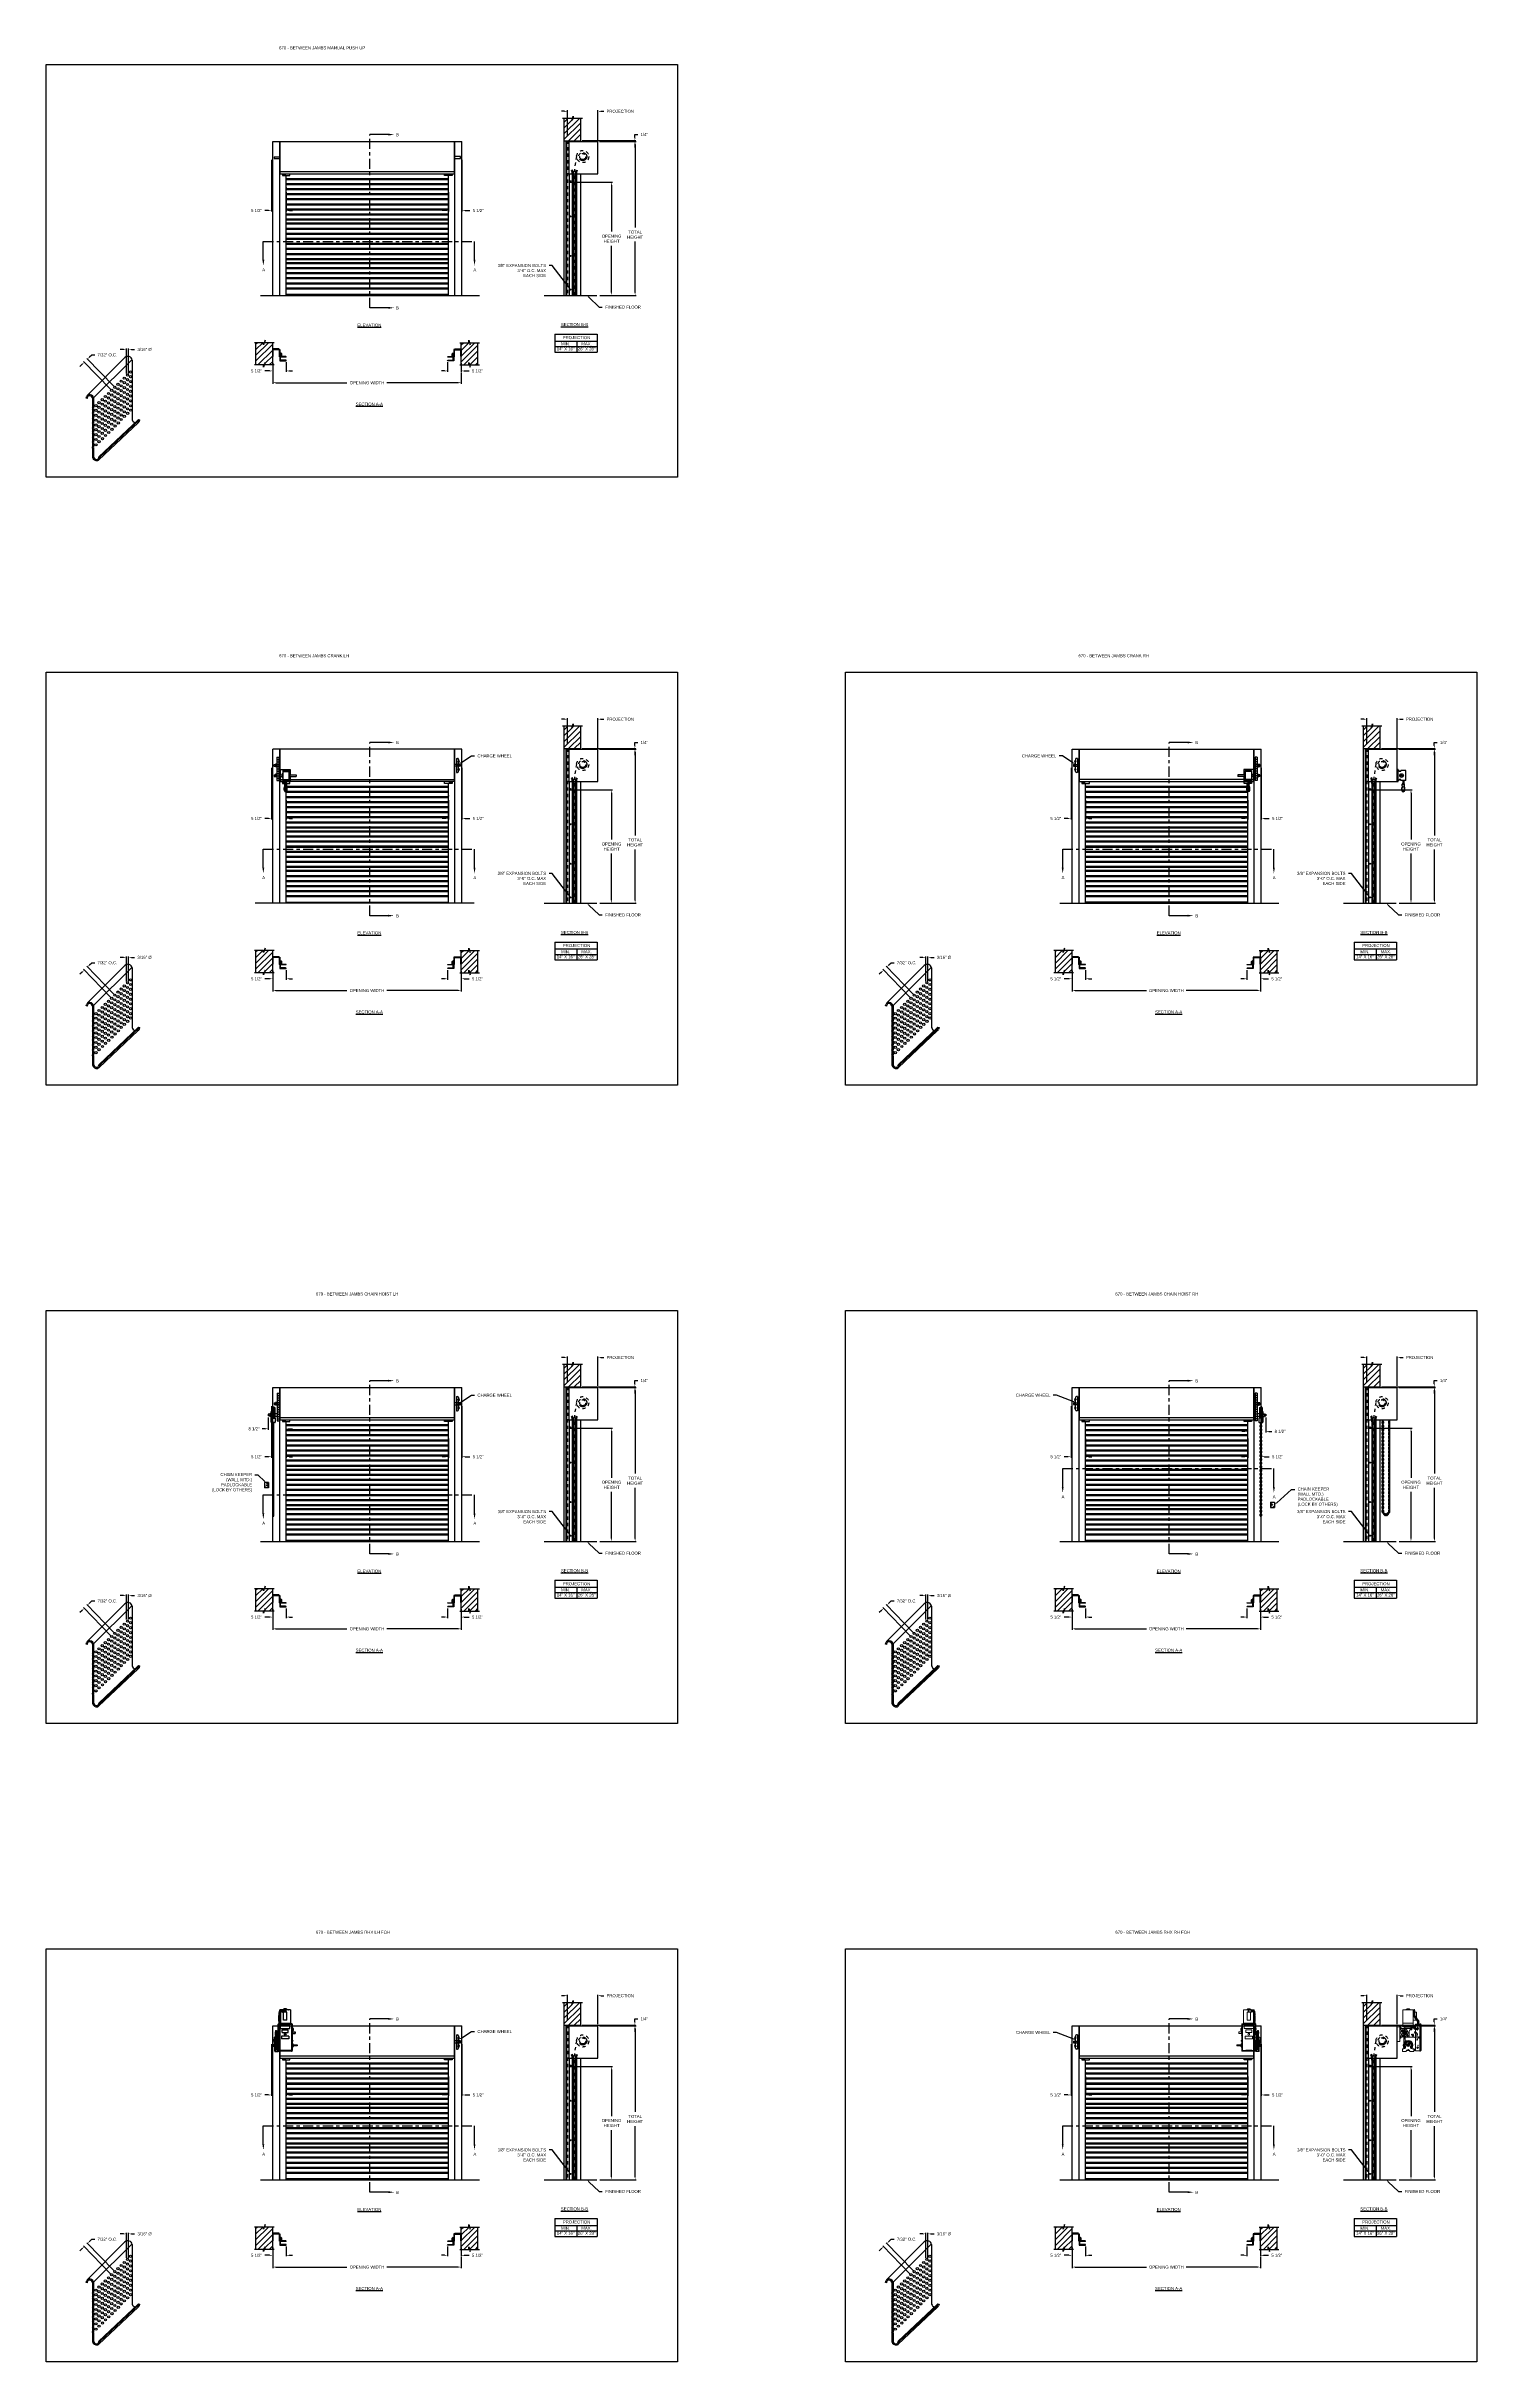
# Model space of a CAD drawing. Header units: inches. Extents: x 169.6 to 213.8, y 195 to 266.5.
import ezdxf
from ezdxf import colors
from ezdxf.entities.mleader import LeaderData, LeaderLine
from ezdxf.math import Vec2, Vec3

# ---------------------------------------------------------------- set-up
doc = ezdxf.new("R2010")
doc.units = ezdxf.units.IN
doc.header["$LTSCALE"] = 0.25
doc.header["$MEASUREMENT"] = 0
for name, pattern in [('CENTER', [2, 1.25, -0.25, 0.25, -0.25]), ('HIDDEN', [0.375, 0.25, -0.125]), ('HIDDEN2', [0.1875, 0.125, -0.0625])]:
    doc.linetypes.add(name, pattern=pattern)
for name, color, linetype in [('ANNOTATIONS', 1, 'Continuous'), ('CHAIN HOIST LH', 7, 'Continuous'), ('CHAIN HOIST RH', 7, 'Continuous'), ('CRANK LH', 7, 'Continuous'), ('CRANK RH', 7, 'Continuous'), ('DETAILS', 4, 'Continuous'), ('PUSH UP', 7, 'Continuous'), ('RHX LH F.O.H.', 7, 'Continuous'), ('RHX RH F.O.H.', 7, 'Continuous'), ('SECTION CUTS', 6, 'CENTER')]:
    doc.layers.add(name, color=color, linetype=linetype)
doc.styles.add('ARIAL', font='arial.ttf', dxfattribs={"height": 0.09375})
doc.styles.get("Standard").update_dxf_attribs({"font": 'romans.shx'})
doc.dimstyles.new('STANDARD$0', dxfattribs={"dimtxt": 0.09375, "dimasz": 0.09375, "dimexe": 0.03125, "dimexo": 0.046875, "dimgap": 0.09, "dimtad": 0, "dimtih": 1, "dimtoh": 1, "dimdec": 4, "dimzin": 0, "dimdsep": 46, "dimtxsty": 'ARIAL', "dimcen": 0.09, "dimadec": 0, "dimazin": 0, "dimtfac": 1, "dimtdec": 4, "dimtofl": 0, "dimtmove": 0, "dimatfit": 1, "dimfxl": 1, "dimtolj": 1, "dimtzin": 0, "dimarcsym": 0})
pattern_1 = [(45, (-17.07342, 2.0819), (-0.08838835, 0.08838835), [])]
pattern_2 = [(45, (7.58987, -16.66831), (-0.08838835, 0.08838835), [])]
pattern_3 = [(45, (7.58987, -36.35663), (-0.08838835, 0.08838835), [])]
pattern_4 = [(45, (-17.07342, -36.35663), (-0.08838835, 0.08838835), [])]
pattern_5 = [(45, (-17.07342, -56.04494), (-0.08838835, 0.08838835), [])]
pattern_6 = [(45, (7.58987, -56.04494), (-0.08838835, 0.08838835), [])]
pattern_7 = [(45, (-17.07342, -16.66831), (-0.08838835, 0.08838835), [])]

# ---------------------------------------------------------------- blocks, each defined once
blk = doc.blocks.new('*D62')
at = {"layer": 'ANNOTATIONS', "color": 0, "lineweight": -2, "transparency": 16777216}
for p, q in [((185.748, 262.283), (187.094, 262.283)), ((187.062, 262.19), (187.062, 260.752)), ((187.062, 258.88), (187.062, 260.318)), ((186.701, 258.787), (187.094, 258.787))]:
    blk.add_line(p, q, dxfattribs=at)
at = {"layer": 'ANNOTATIONS', "color": 0, "transparency": 16777216}
for points in [[(187.047, 262.19), (187.078, 262.19), (187.062, 262.283)], [(187.047, 258.88), (187.078, 258.88), (187.062, 258.787)]]:
    blk.add_solid(points, dxfattribs=at)
at = {"layer": 'defpoints', "color": 0, "transparency": 16777216}
for p in [(185.701, 262.283), (187.062, 262.283), (186.654, 258.787)]:
    blk.add_point(p, dxfattribs=at)
at = {"layer": 'ANNOTATIONS', "color": 0, "transparency": 16777216, "insert": (187.062, 260.535), "char_height": 0.09375, "attachment_point": 5, "style": 'ARIAL'}
blk.add_mtext('\\A1;OPENING \\PHEIGHT', dxfattribs=at)
blk = doc.blocks.new('*D63')
at = {"layer": 'ANNOTATIONS', "color": 0, "lineweight": -2, "transparency": 16777216}
for p, q in [((186.686, 263.537), (187.819, 263.537)), ((187.788, 263.443), (187.788, 260.879)), ((187.788, 258.88), (187.788, 260.444)), ((186.701, 258.787), (187.819, 258.787))]:
    blk.add_line(p, q, dxfattribs=at)
at = {"layer": 'ANNOTATIONS', "color": 0, "transparency": 16777216}
for points in [[(187.772, 263.443), (187.803, 263.443), (187.788, 263.537)], [(187.772, 258.88), (187.803, 258.88), (187.788, 258.787)]]:
    blk.add_solid(points, dxfattribs=at)
at = {"layer": 'defpoints', "color": 0, "transparency": 16777216}
for p in [(186.639, 263.537), (186.654, 258.787), (187.788, 258.787)]:
    blk.add_point(p, dxfattribs=at)
at = {"layer": 'ANNOTATIONS', "color": 0, "transparency": 16777216, "insert": (187.788, 260.662), "char_height": 0.0938, "attachment_point": 5, "style": 'ARIAL'}
blk.add_mtext('\\A1;TOTAL\\PHEIGHT', dxfattribs=at)
blk = doc.blocks.new('*D64')
at = {"layer": 'ANNOTATIONS', "color": 0, "lineweight": -2, "transparency": 16777216}
for p, q in [((185.607, 264.464), (185.514, 264.464)), ((185.701, 263.699), (185.701, 264.495)), ((186.639, 263.584), (186.639, 264.495)), ((186.732, 264.464), (186.826, 264.464))]:
    blk.add_line(p, q, dxfattribs=at)
at = {"layer": 'ANNOTATIONS', "color": 0, "transparency": 16777216}
for points in [[(185.607, 264.479), (185.607, 264.448), (185.701, 264.464)], [(186.732, 264.479), (186.732, 264.448), (186.639, 264.464)]]:
    blk.add_solid(points, dxfattribs=at)
at = {"layer": 'defpoints', "color": 0, "transparency": 16777216}
for p in [(186.639, 264.464), (185.701, 263.652), (186.639, 263.537)]:
    blk.add_point(p, dxfattribs=at)
at = {"layer": 'ANNOTATIONS', "color": 0, "transparency": 16777216, "insert": (187.328, 264.464), "char_height": 0.09375, "attachment_point": 5, "style": 'ARIAL'}
blk.add_mtext('\\A1;PROJECTION', dxfattribs=at)
blk = doc.blocks.new('*D65')
at = {"layer": 'ANNOTATIONS', "color": 0, "lineweight": -2, "transparency": 16777216}
for p, q in [((176.511, 256.456), (176.358, 256.456)), ((176.605, 256.698), (176.605, 256.425)), ((177.025, 256.723), (177.025, 256.425)), ((177.119, 256.456), (177.212, 256.456))]:
    blk.add_line(p, q, dxfattribs=at)
at = {"layer": 'ANNOTATIONS', "color": 0, "transparency": 16777216}
for points in [[(176.511, 256.471), (176.511, 256.44), (176.605, 256.456)], [(177.119, 256.471), (177.119, 256.44), (177.025, 256.456)]]:
    blk.add_solid(points, dxfattribs=at)
at = {"layer": 'defpoints', "color": 0, "transparency": 16777216}
for p in [(176.605, 256.745), (176.605, 256.456), (177.025, 256.77)]:
    blk.add_point(p, dxfattribs=at)
at = {"layer": 'ANNOTATIONS', "color": 0, "transparency": 16777216, "insert": (176.105, 256.456), "char_height": 0.0938, "attachment_point": 5, "style": 'ARIAL'}
blk.add_mtext('\\A1;5 1/2"', dxfattribs=at)
blk = doc.blocks.new('*D66')
at = {"layer": 'ANNOTATIONS', "color": 0, "lineweight": -2, "transparency": 16777216}
for p, q in [((186.154, 263.559), (187.811, 263.559)), ((187.78, 263.653), (187.78, 263.748)), ((187.78, 263.748), (187.874, 263.748)), ((186.686, 263.537), (187.811, 263.537)), ((187.78, 263.443), (187.78, 263.349))]:
    blk.add_line(p, q, dxfattribs=at)
at = {"layer": 'ANNOTATIONS', "color": 0, "transparency": 16777216}
for points in [[(187.764, 263.653), (187.796, 263.653), (187.78, 263.559)], [(187.764, 263.443), (187.796, 263.443), (187.78, 263.537)]]:
    blk.add_solid(points, dxfattribs=at)
at = {"layer": 'defpoints', "color": 0, "transparency": 16777216}
for p in [(186.107, 263.559), (187.78, 263.559), (186.639, 263.537)]:
    blk.add_point(p, dxfattribs=at)
at = {"layer": 'ANNOTATIONS', "color": 0, "transparency": 16777216, "insert": (188.068, 263.748), "char_height": 0.0938, "attachment_point": 5, "style": 'ARIAL'}
blk.add_mtext('\\A1;1/4"', dxfattribs=at)
blk = doc.blocks.new('*D67')
at = {"layer": 'ANNOTATIONS', "color": 0, "lineweight": -2, "transparency": 16777216}
for p, q in [((181.909, 256.456), (181.815, 256.456)), ((182.002, 256.723), (182.002, 256.425)), ((182.422, 256.698), (182.422, 256.425)), ((182.516, 256.456), (182.669, 256.456))]:
    blk.add_line(p, q, dxfattribs=at)
at = {"layer": 'ANNOTATIONS', "color": 0, "transparency": 16777216}
for points in [[(181.909, 256.471), (181.909, 256.44), (182.002, 256.456)], [(182.516, 256.471), (182.516, 256.44), (182.422, 256.456)]]:
    blk.add_solid(points, dxfattribs=at)
at = {"layer": 'defpoints', "color": 0, "transparency": 16777216}
for p in [(182.002, 256.77), (182.422, 256.745), (182.422, 256.456)]:
    blk.add_point(p, dxfattribs=at)
at = {"layer": 'ANNOTATIONS', "color": 0, "transparency": 16777216, "insert": (182.922, 256.456), "char_height": 0.0938, "attachment_point": 5, "style": 'ARIAL'}
blk.add_mtext('\\A1;5 1/2"', dxfattribs=at)
blk = doc.blocks.new('*D68')
at = {"layer": 'ANNOTATIONS', "color": 0, "lineweight": -2, "transparency": 16777216}
for p, q in [((176.572, 262.964), (176.572, 261.37)), ((177.025, 261.968), (177.025, 261.37)), ((176.479, 261.401), (176.359, 261.401)), ((177.119, 261.401), (177.212, 261.401))]:
    blk.add_line(p, q, dxfattribs=at)
at = {"layer": 'ANNOTATIONS', "color": 0, "transparency": 16777216}
for points in [[(176.479, 261.417), (176.479, 261.386), (176.572, 261.401)], [(177.119, 261.417), (177.119, 261.386), (177.025, 261.401)]]:
    blk.add_solid(points, dxfattribs=at)
at = {"layer": 'defpoints', "color": 0, "transparency": 16777216}
for p in [(176.572, 263.011), (177.025, 262.015), (176.572, 261.401)]:
    blk.add_point(p, dxfattribs=at)
at = {"layer": 'ANNOTATIONS', "color": 0, "transparency": 16777216, "insert": (176.106, 261.401), "char_height": 0.0938, "attachment_point": 5, "style": 'ARIAL'}
blk.add_mtext('\\A1;5 1/2"', dxfattribs=at)
blk = doc.blocks.new('*D69')
at = {"layer": 'ANNOTATIONS', "color": 0, "lineweight": -2, "transparency": 16777216}
for p, q in [((182.445, 262.964), (182.445, 261.37)), ((182.025, 261.968), (182.025, 261.37)), ((181.931, 261.401), (181.837, 261.401)), ((182.539, 261.401), (182.691, 261.401))]:
    blk.add_line(p, q, dxfattribs=at)
at = {"layer": 'ANNOTATIONS', "color": 0, "transparency": 16777216}
for points in [[(181.931, 261.417), (181.931, 261.386), (182.025, 261.401)], [(182.539, 261.417), (182.539, 261.386), (182.445, 261.401)]]:
    blk.add_solid(points, dxfattribs=at)
at = {"layer": 'defpoints', "color": 0, "transparency": 16777216}
for p in [(182.445, 263.011), (182.025, 262.015), (182.445, 261.401)]:
    blk.add_point(p, dxfattribs=at)
at = {"layer": 'ANNOTATIONS', "color": 0, "transparency": 16777216, "insert": (182.944, 261.401), "char_height": 0.0938, "attachment_point": 5, "style": 'ARIAL'}
blk.add_mtext('\\A1;5 1/2"', dxfattribs=at)
blk = doc.blocks.new('*D70')
at = {"layer": 'ANNOTATIONS', "color": 0, "lineweight": -2, "transparency": 16777216}
for p, q in [((176.605, 256.554), (176.605, 256.061)), ((182.422, 256.409), (182.422, 256.061)), ((176.699, 256.092), (178.897, 256.092)), ((182.329, 256.092), (180.13, 256.092))]:
    blk.add_line(p, q, dxfattribs=at)
at = {"layer": 'ANNOTATIONS', "color": 0, "transparency": 16777216}
for points in [[(176.699, 256.108), (176.699, 256.077), (176.605, 256.092)], [(182.329, 256.108), (182.329, 256.077), (182.422, 256.092)]]:
    blk.add_solid(points, dxfattribs=at)
at = {"layer": 'defpoints', "color": 0, "transparency": 16777216}
for p in [(176.605, 256.601), (182.422, 256.456), (182.422, 256.092)]:
    blk.add_point(p, dxfattribs=at)
at = {"layer": 'ANNOTATIONS', "color": 0, "transparency": 16777216, "insert": (179.514, 256.092), "char_height": 0.09375, "attachment_point": 5, "style": 'ARIAL'}
blk.add_mtext('\\A1;OPENING WIDTH', dxfattribs=at)
blk = doc.blocks.new('*D51')
at = {"layer": 'ANNOTATIONS', "color": 0, "lineweight": -2, "transparency": 16777216}
for p, q in [((210.411, 243.533), (211.757, 243.533)), ((211.726, 243.439), (211.726, 242.002)), ((211.726, 240.13), (211.726, 241.567)), ((211.364, 240.036), (211.757, 240.036))]:
    blk.add_line(p, q, dxfattribs=at)
at = {"layer": 'ANNOTATIONS', "color": 0, "transparency": 16777216}
for points in [[(211.71, 243.439), (211.741, 243.439), (211.726, 243.533)], [(211.71, 240.13), (211.741, 240.13), (211.726, 240.036)]]:
    blk.add_solid(points, dxfattribs=at)
at = {"layer": 'defpoints', "color": 0, "transparency": 16777216}
for p in [(210.364, 243.533), (211.726, 243.533), (211.318, 240.036)]:
    blk.add_point(p, dxfattribs=at)
at = {"layer": 'ANNOTATIONS', "color": 0, "transparency": 16777216, "insert": (211.726, 241.785), "char_height": 0.09375, "attachment_point": 5, "style": 'ARIAL'}
blk.add_mtext('\\A1;OPENING \\PHEIGHT', dxfattribs=at)
blk = doc.blocks.new('*D52')
at = {"layer": 'ANNOTATIONS', "color": 0, "lineweight": -2, "transparency": 16777216}
for p, q in [((211.349, 244.786), (212.482, 244.786)), ((212.451, 244.693), (212.451, 242.129)), ((212.451, 240.13), (212.451, 241.694)), ((211.364, 240.036), (212.482, 240.036))]:
    blk.add_line(p, q, dxfattribs=at)
at = {"layer": 'ANNOTATIONS', "color": 0, "transparency": 16777216}
for points in [[(212.435, 244.693), (212.467, 244.693), (212.451, 244.786)], [(212.435, 240.13), (212.467, 240.13), (212.451, 240.036)]]:
    blk.add_solid(points, dxfattribs=at)
at = {"layer": 'defpoints', "color": 0, "transparency": 16777216}
for p in [(211.302, 244.786), (211.318, 240.036), (212.451, 240.036)]:
    blk.add_point(p, dxfattribs=at)
at = {"layer": 'ANNOTATIONS', "color": 0, "transparency": 16777216, "insert": (212.451, 241.911), "char_height": 0.0938, "attachment_point": 5, "style": 'ARIAL'}
blk.add_mtext('\\A1;TOTAL\\PHEIGHT', dxfattribs=at)
blk = doc.blocks.new('*D44')
at = {"layer": 'ANNOTATIONS', "color": 0, "lineweight": -2, "transparency": 16777216}
for p, q in [((210.271, 245.714), (210.177, 245.714)), ((210.364, 244.948), (210.364, 245.745)), ((211.302, 244.833), (211.302, 245.745)), ((211.396, 245.714), (211.489, 245.714))]:
    blk.add_line(p, q, dxfattribs=at)
at = {"layer": 'ANNOTATIONS', "color": 0, "transparency": 16777216}
for points in [[(210.271, 245.729), (210.271, 245.698), (210.364, 245.714)], [(211.396, 245.729), (211.396, 245.698), (211.302, 245.714)]]:
    blk.add_solid(points, dxfattribs=at)
at = {"layer": 'defpoints', "color": 0, "transparency": 16777216}
for p in [(211.302, 245.714), (210.364, 244.901), (211.302, 244.786)]:
    blk.add_point(p, dxfattribs=at)
at = {"layer": 'ANNOTATIONS', "color": 0, "transparency": 16777216, "insert": (211.991, 245.714), "char_height": 0.09375, "attachment_point": 5, "style": 'ARIAL'}
blk.add_mtext('\\A1;PROJECTION', dxfattribs=at)
blk = doc.blocks.new('*D45')
at = {"layer": 'ANNOTATIONS', "color": 0, "lineweight": -2, "transparency": 16777216}
for p, q in [((201.268, 237.948), (201.268, 237.674)), ((201.688, 237.973), (201.688, 237.674)), ((201.174, 237.706), (201.021, 237.706)), ((201.782, 237.706), (201.876, 237.706))]:
    blk.add_line(p, q, dxfattribs=at)
at = {"layer": 'ANNOTATIONS', "color": 0, "transparency": 16777216}
for points in [[(201.174, 237.721), (201.174, 237.69), (201.268, 237.706)], [(201.782, 237.721), (201.782, 237.69), (201.688, 237.706)]]:
    blk.add_solid(points, dxfattribs=at)
at = {"layer": 'defpoints', "color": 0, "transparency": 16777216}
for p in [(201.268, 237.995), (201.688, 238.02), (201.268, 237.706)]:
    blk.add_point(p, dxfattribs=at)
at = {"layer": 'ANNOTATIONS', "color": 0, "transparency": 16777216, "insert": (200.768, 237.706), "char_height": 0.0938, "attachment_point": 5, "style": 'ARIAL'}
blk.add_mtext('\\A1;5 1/2"', dxfattribs=at)
blk = doc.blocks.new('*D46')
at = {"layer": 'ANNOTATIONS', "color": 0, "lineweight": -2, "transparency": 16777216}
for p, q in [((212.443, 244.902), (212.443, 244.998)), ((212.443, 244.998), (212.537, 244.998)), ((210.818, 244.809), (212.474, 244.809)), ((211.349, 244.786), (212.474, 244.786)), ((212.443, 244.693), (212.443, 244.599))]:
    blk.add_line(p, q, dxfattribs=at)
at = {"layer": 'ANNOTATIONS', "color": 0, "transparency": 16777216}
for points in [[(212.428, 244.902), (212.459, 244.902), (212.443, 244.809)], [(212.428, 244.693), (212.459, 244.693), (212.443, 244.786)]]:
    blk.add_solid(points, dxfattribs=at)
at = {"layer": 'defpoints', "color": 0, "transparency": 16777216}
for p in [(210.771, 244.809), (211.302, 244.786), (212.443, 244.809)]:
    blk.add_point(p, dxfattribs=at)
at = {"layer": 'ANNOTATIONS', "color": 0, "transparency": 16777216, "insert": (212.731, 244.998), "char_height": 0.0938, "attachment_point": 5, "style": 'ARIAL'}
blk.add_mtext('\\A1;1/4"', dxfattribs=at)
blk = doc.blocks.new('*D47')
at = {"layer": 'ANNOTATIONS', "color": 0, "lineweight": -2, "transparency": 16777216}
for p, q in [((206.666, 237.973), (206.666, 237.674)), ((207.086, 237.948), (207.086, 237.674)), ((206.572, 237.706), (206.478, 237.706)), ((207.179, 237.706), (207.333, 237.706))]:
    blk.add_line(p, q, dxfattribs=at)
at = {"layer": 'ANNOTATIONS', "color": 0, "transparency": 16777216}
for points in [[(206.572, 237.721), (206.572, 237.69), (206.666, 237.706)], [(207.179, 237.721), (207.179, 237.69), (207.086, 237.706)]]:
    blk.add_solid(points, dxfattribs=at)
at = {"layer": 'defpoints', "color": 0, "transparency": 16777216}
for p in [(206.666, 238.02), (207.086, 237.995), (207.086, 237.706)]:
    blk.add_point(p, dxfattribs=at)
at = {"layer": 'ANNOTATIONS', "color": 0, "transparency": 16777216, "insert": (207.586, 237.706), "char_height": 0.0938, "attachment_point": 5, "style": 'ARIAL'}
blk.add_mtext('\\A1;5 1/2"', dxfattribs=at)
blk = doc.blocks.new('*D48')
at = {"layer": 'ANNOTATIONS', "color": 0, "lineweight": -2, "transparency": 16777216}
for p, q in [((201.236, 244.214), (201.236, 242.62)), ((201.688, 243.218), (201.688, 242.62)), ((201.142, 242.651), (201.022, 242.651)), ((201.782, 242.651), (201.876, 242.651))]:
    blk.add_line(p, q, dxfattribs=at)
at = {"layer": 'ANNOTATIONS', "color": 0, "transparency": 16777216}
for points in [[(201.142, 242.667), (201.142, 242.636), (201.236, 242.651)], [(201.782, 242.667), (201.782, 242.636), (201.688, 242.651)]]:
    blk.add_solid(points, dxfattribs=at)
at = {"layer": 'defpoints', "color": 0, "transparency": 16777216}
for p in [(201.236, 244.26), (201.688, 243.265), (201.236, 242.651)]:
    blk.add_point(p, dxfattribs=at)
at = {"layer": 'ANNOTATIONS', "color": 0, "transparency": 16777216, "insert": (200.769, 242.651), "char_height": 0.0938, "attachment_point": 5, "style": 'ARIAL'}
blk.add_mtext('\\A1;5 1/2"', dxfattribs=at)
blk = doc.blocks.new('*D49')
at = {"layer": 'ANNOTATIONS', "color": 0, "lineweight": -2, "transparency": 16777216}
for p, q in [((207.108, 244.214), (207.108, 242.62)), ((206.688, 243.218), (206.688, 242.62)), ((206.594, 242.651), (206.501, 242.651)), ((207.202, 242.651), (207.354, 242.651))]:
    blk.add_line(p, q, dxfattribs=at)
at = {"layer": 'ANNOTATIONS', "color": 0, "transparency": 16777216}
for points in [[(206.594, 242.667), (206.594, 242.636), (206.688, 242.651)], [(207.202, 242.667), (207.202, 242.636), (207.108, 242.651)]]:
    blk.add_solid(points, dxfattribs=at)
at = {"layer": 'defpoints', "color": 0, "transparency": 16777216}
for p in [(207.108, 244.26), (206.688, 243.265), (207.108, 242.651)]:
    blk.add_point(p, dxfattribs=at)
at = {"layer": 'ANNOTATIONS', "color": 0, "transparency": 16777216, "insert": (207.607, 242.651), "char_height": 0.0938, "attachment_point": 5, "style": 'ARIAL'}
blk.add_mtext('\\A1;5 1/2"', dxfattribs=at)
blk = doc.blocks.new('*D50')
at = {"layer": 'ANNOTATIONS', "color": 0, "lineweight": -2, "transparency": 16777216}
for p, q in [((201.268, 237.803), (201.268, 237.311)), ((201.362, 237.342), (203.561, 237.342)), ((206.992, 237.342), (204.793, 237.342)), ((207.086, 237.659), (207.086, 237.311))]:
    blk.add_line(p, q, dxfattribs=at)
at = {"layer": 'ANNOTATIONS', "color": 0, "transparency": 16777216}
for points in [[(201.362, 237.358), (201.362, 237.327), (201.268, 237.342)], [(206.992, 237.358), (206.992, 237.327), (207.086, 237.342)]]:
    blk.add_solid(points, dxfattribs=at)
at = {"layer": 'defpoints', "color": 0, "transparency": 16777216}
for p in [(201.268, 237.85), (207.086, 237.706), (207.086, 237.342)]:
    blk.add_point(p, dxfattribs=at)
at = {"layer": 'ANNOTATIONS', "color": 0, "transparency": 16777216, "insert": (204.177, 237.342), "char_height": 0.09375, "attachment_point": 5, "style": 'ARIAL'}
blk.add_mtext('\\A1;OPENING WIDTH', dxfattribs=at)
blk = doc.blocks.new('*D53')
at = {"layer": 'ANNOTATIONS', "color": 0, "lineweight": -2, "transparency": 16777216}
for p, q in [((210.411, 223.845), (211.757, 223.845)), ((211.726, 223.751), (211.726, 222.314)), ((211.726, 220.442), (211.726, 221.879)), ((211.364, 220.348), (211.757, 220.348))]:
    blk.add_line(p, q, dxfattribs=at)
at = {"layer": 'ANNOTATIONS', "color": 0, "transparency": 16777216}
for points in [[(211.71, 223.751), (211.741, 223.751), (211.726, 223.845)], [(211.71, 220.442), (211.741, 220.442), (211.726, 220.348)]]:
    blk.add_solid(points, dxfattribs=at)
at = {"layer": 'defpoints', "color": 0, "transparency": 16777216}
for p in [(210.364, 223.845), (211.726, 223.845), (211.318, 220.348)]:
    blk.add_point(p, dxfattribs=at)
at = {"layer": 'ANNOTATIONS', "color": 0, "transparency": 16777216, "insert": (211.726, 222.096), "char_height": 0.09375, "attachment_point": 5, "style": 'ARIAL'}
blk.add_mtext('\\A1;OPENING \\PHEIGHT', dxfattribs=at)
blk = doc.blocks.new('*D54')
at = {"layer": 'ANNOTATIONS', "color": 0, "lineweight": -2, "transparency": 16777216}
for p, q in [((211.349, 225.098), (212.482, 225.098)), ((212.451, 225.004), (212.451, 222.441)), ((212.451, 220.442), (212.451, 222.006)), ((211.364, 220.348), (212.482, 220.348))]:
    blk.add_line(p, q, dxfattribs=at)
at = {"layer": 'ANNOTATIONS', "color": 0, "transparency": 16777216}
for points in [[(212.435, 225.004), (212.467, 225.004), (212.451, 225.098)], [(212.435, 220.442), (212.467, 220.442), (212.451, 220.348)]]:
    blk.add_solid(points, dxfattribs=at)
at = {"layer": 'defpoints', "color": 0, "transparency": 16777216}
for p in [(211.302, 225.098), (211.318, 220.348), (212.451, 220.348)]:
    blk.add_point(p, dxfattribs=at)
at = {"layer": 'ANNOTATIONS', "color": 0, "transparency": 16777216, "insert": (212.451, 222.223), "char_height": 0.0938, "attachment_point": 5, "style": 'ARIAL'}
blk.add_mtext('\\A1;TOTAL\\PHEIGHT', dxfattribs=at)
blk = doc.blocks.new('*D55')
at = {"layer": 'ANNOTATIONS', "color": 0, "lineweight": -2, "transparency": 16777216}
for p, q in [((210.271, 226.025), (210.177, 226.025)), ((210.364, 225.26), (210.364, 226.057)), ((211.302, 225.145), (211.302, 226.057)), ((211.396, 226.025), (211.489, 226.025))]:
    blk.add_line(p, q, dxfattribs=at)
at = {"layer": 'ANNOTATIONS', "color": 0, "transparency": 16777216}
for points in [[(210.271, 226.041), (210.271, 226.01), (210.364, 226.025)], [(211.396, 226.041), (211.396, 226.01), (211.302, 226.025)]]:
    blk.add_solid(points, dxfattribs=at)
at = {"layer": 'defpoints', "color": 0, "transparency": 16777216}
for p in [(211.302, 226.025), (210.364, 225.213), (211.302, 225.098)]:
    blk.add_point(p, dxfattribs=at)
at = {"layer": 'ANNOTATIONS', "color": 0, "transparency": 16777216, "insert": (211.991, 226.025), "char_height": 0.09375, "attachment_point": 5, "style": 'ARIAL'}
blk.add_mtext('\\A1;PROJECTION', dxfattribs=at)
blk = doc.blocks.new('*D56')
at = {"layer": 'ANNOTATIONS', "color": 0, "lineweight": -2, "transparency": 16777216}
for p, q in [((201.174, 218.017), (201.021, 218.017)), ((201.268, 218.26), (201.268, 217.986)), ((201.688, 218.285), (201.688, 217.986)), ((201.782, 218.017), (201.876, 218.017))]:
    blk.add_line(p, q, dxfattribs=at)
at = {"layer": 'ANNOTATIONS', "color": 0, "transparency": 16777216}
for points in [[(201.174, 218.033), (201.174, 218.002), (201.268, 218.017)], [(201.782, 218.033), (201.782, 218.002), (201.688, 218.017)]]:
    blk.add_solid(points, dxfattribs=at)
at = {"layer": 'defpoints', "color": 0, "transparency": 16777216}
for p in [(201.268, 218.307), (201.268, 218.017), (201.688, 218.332)]:
    blk.add_point(p, dxfattribs=at)
at = {"layer": 'ANNOTATIONS', "color": 0, "transparency": 16777216, "insert": (200.768, 218.017), "char_height": 0.0938, "attachment_point": 5, "style": 'ARIAL'}
blk.add_mtext('\\A1;5 1/2"', dxfattribs=at)
blk = doc.blocks.new('*D57')
at = {"layer": 'ANNOTATIONS', "color": 0, "lineweight": -2, "transparency": 16777216}
for p, q in [((210.818, 225.12), (212.474, 225.12)), ((211.349, 225.098), (212.474, 225.098)), ((212.443, 225.214), (212.443, 225.31)), ((212.443, 225.31), (212.537, 225.31)), ((212.443, 225.004), (212.443, 224.911))]:
    blk.add_line(p, q, dxfattribs=at)
at = {"layer": 'ANNOTATIONS', "color": 0, "transparency": 16777216}
for points in [[(212.428, 225.214), (212.459, 225.214), (212.443, 225.12)], [(212.428, 225.004), (212.459, 225.004), (212.443, 225.098)]]:
    blk.add_solid(points, dxfattribs=at)
at = {"layer": 'defpoints', "color": 0, "transparency": 16777216}
for p in [(210.771, 225.12), (211.302, 225.098), (212.443, 225.12)]:
    blk.add_point(p, dxfattribs=at)
at = {"layer": 'ANNOTATIONS', "color": 0, "transparency": 16777216, "insert": (212.731, 225.31), "char_height": 0.0938, "attachment_point": 5, "style": 'ARIAL'}
blk.add_mtext('\\A1;1/4"', dxfattribs=at)
blk = doc.blocks.new('*D58')
at = {"layer": 'ANNOTATIONS', "color": 0, "lineweight": -2, "transparency": 16777216}
for p, q in [((206.572, 218.017), (206.478, 218.017)), ((206.666, 218.285), (206.666, 217.986)), ((207.086, 218.26), (207.086, 217.986)), ((207.179, 218.017), (207.333, 218.017))]:
    blk.add_line(p, q, dxfattribs=at)
at = {"layer": 'ANNOTATIONS', "color": 0, "transparency": 16777216}
for points in [[(206.572, 218.033), (206.572, 218.002), (206.666, 218.017)], [(207.179, 218.033), (207.179, 218.002), (207.086, 218.017)]]:
    blk.add_solid(points, dxfattribs=at)
at = {"layer": 'defpoints', "color": 0, "transparency": 16777216}
for p in [(206.666, 218.332), (207.086, 218.307), (207.086, 218.017)]:
    blk.add_point(p, dxfattribs=at)
at = {"layer": 'ANNOTATIONS', "color": 0, "transparency": 16777216, "insert": (207.586, 218.017), "char_height": 0.0938, "attachment_point": 5, "style": 'ARIAL'}
blk.add_mtext('\\A1;5 1/2"', dxfattribs=at)
blk = doc.blocks.new('*D59')
at = {"layer": 'ANNOTATIONS', "color": 0, "lineweight": -2, "transparency": 16777216}
for p, q in [((201.236, 224.525), (201.236, 222.932)), ((201.142, 222.963), (201.022, 222.963)), ((201.688, 223.529), (201.688, 222.932)), ((201.782, 222.963), (201.876, 222.963))]:
    blk.add_line(p, q, dxfattribs=at)
at = {"layer": 'ANNOTATIONS', "color": 0, "transparency": 16777216}
for points in [[(201.142, 222.979), (201.142, 222.947), (201.236, 222.963)], [(201.782, 222.979), (201.782, 222.947), (201.688, 222.963)]]:
    blk.add_solid(points, dxfattribs=at)
at = {"layer": 'defpoints', "color": 0, "transparency": 16777216}
for p in [(201.236, 224.572), (201.688, 223.576), (201.236, 222.963)]:
    blk.add_point(p, dxfattribs=at)
at = {"layer": 'ANNOTATIONS', "color": 0, "transparency": 16777216, "insert": (200.769, 222.963), "char_height": 0.0938, "attachment_point": 5, "style": 'ARIAL'}
blk.add_mtext('\\A1;5 1/2"', dxfattribs=at)
blk = doc.blocks.new('*D60')
at = {"layer": 'ANNOTATIONS', "color": 0, "lineweight": -2, "transparency": 16777216}
for p, q in [((207.108, 224.525), (207.108, 222.932)), ((206.594, 222.963), (206.501, 222.963)), ((206.688, 223.529), (206.688, 222.932)), ((207.202, 222.963), (207.354, 222.963))]:
    blk.add_line(p, q, dxfattribs=at)
at = {"layer": 'ANNOTATIONS', "color": 0, "transparency": 16777216}
for points in [[(206.594, 222.979), (206.594, 222.947), (206.688, 222.963)], [(207.202, 222.979), (207.202, 222.947), (207.108, 222.963)]]:
    blk.add_solid(points, dxfattribs=at)
at = {"layer": 'defpoints', "color": 0, "transparency": 16777216}
for p in [(207.108, 224.572), (206.688, 223.576), (207.108, 222.963)]:
    blk.add_point(p, dxfattribs=at)
at = {"layer": 'ANNOTATIONS', "color": 0, "transparency": 16777216, "insert": (207.607, 222.963), "char_height": 0.0938, "attachment_point": 5, "style": 'ARIAL'}
blk.add_mtext('\\A1;5 1/2"', dxfattribs=at)
blk = doc.blocks.new('*D61')
at = {"layer": 'ANNOTATIONS', "color": 0, "lineweight": -2, "transparency": 16777216}
for p, q in [((201.268, 218.115), (201.268, 217.623)), ((207.086, 217.97), (207.086, 217.623)), ((201.362, 217.654), (203.561, 217.654)), ((206.992, 217.654), (204.793, 217.654))]:
    blk.add_line(p, q, dxfattribs=at)
at = {"layer": 'ANNOTATIONS', "color": 0, "transparency": 16777216}
for points in [[(201.362, 217.67), (201.362, 217.638), (201.268, 217.654)], [(206.992, 217.67), (206.992, 217.638), (207.086, 217.654)]]:
    blk.add_solid(points, dxfattribs=at)
at = {"layer": 'defpoints', "color": 0, "transparency": 16777216}
for p in [(201.268, 218.162), (207.086, 218.017), (207.086, 217.654)]:
    blk.add_point(p, dxfattribs=at)
at = {"layer": 'ANNOTATIONS', "color": 0, "transparency": 16777216, "insert": (204.177, 217.654), "char_height": 0.09375, "attachment_point": 5, "style": 'ARIAL'}
blk.add_mtext('\\A1;OPENING WIDTH', dxfattribs=at)
blk = doc.blocks.new('*D23')
at = {"layer": 'ANNOTATIONS', "color": 0, "lineweight": -2, "transparency": 16777216}
for p, q in [((185.748, 223.845), (187.094, 223.845)), ((187.062, 223.751), (187.062, 222.314)), ((187.062, 220.442), (187.062, 221.879)), ((186.701, 220.348), (187.094, 220.348))]:
    blk.add_line(p, q, dxfattribs=at)
at = {"layer": 'ANNOTATIONS', "color": 0, "transparency": 16777216}
for points in [[(187.047, 223.751), (187.078, 223.751), (187.062, 223.845)], [(187.047, 220.442), (187.078, 220.442), (187.062, 220.348)]]:
    blk.add_solid(points, dxfattribs=at)
at = {"layer": 'defpoints', "color": 0, "transparency": 16777216}
for p in [(185.701, 223.845), (187.062, 223.845), (186.654, 220.348)]:
    blk.add_point(p, dxfattribs=at)
at = {"layer": 'ANNOTATIONS', "color": 0, "transparency": 16777216, "insert": (187.062, 222.096), "char_height": 0.09375, "attachment_point": 5, "style": 'ARIAL'}
blk.add_mtext('\\A1;OPENING \\PHEIGHT', dxfattribs=at)
blk = doc.blocks.new('*D24')
at = {"layer": 'ANNOTATIONS', "color": 0, "lineweight": -2, "transparency": 16777216}
for p, q in [((186.686, 225.098), (187.819, 225.098)), ((187.788, 225.004), (187.788, 222.441)), ((187.788, 220.442), (187.788, 222.006)), ((186.701, 220.348), (187.819, 220.348))]:
    blk.add_line(p, q, dxfattribs=at)
at = {"layer": 'ANNOTATIONS', "color": 0, "transparency": 16777216}
for points in [[(187.772, 225.004), (187.803, 225.004), (187.788, 225.098)], [(187.772, 220.442), (187.803, 220.442), (187.788, 220.348)]]:
    blk.add_solid(points, dxfattribs=at)
at = {"layer": 'defpoints', "color": 0, "transparency": 16777216}
for p in [(186.639, 225.098), (186.654, 220.348), (187.788, 220.348)]:
    blk.add_point(p, dxfattribs=at)
at = {"layer": 'ANNOTATIONS', "color": 0, "transparency": 16777216, "insert": (187.788, 222.223), "char_height": 0.0938, "attachment_point": 5, "style": 'ARIAL'}
blk.add_mtext('\\A1;TOTAL\\PHEIGHT', dxfattribs=at)
blk = doc.blocks.new('*D7')
at = {"layer": 'ANNOTATIONS', "color": 0, "lineweight": -2, "transparency": 16777216}
for p, q in [((185.607, 226.025), (185.514, 226.025)), ((185.701, 225.26), (185.701, 226.057)), ((186.639, 225.145), (186.639, 226.057)), ((186.732, 226.025), (186.826, 226.025))]:
    blk.add_line(p, q, dxfattribs=at)
at = {"layer": 'ANNOTATIONS', "color": 0, "transparency": 16777216}
for points in [[(185.607, 226.041), (185.607, 226.01), (185.701, 226.025)], [(186.732, 226.041), (186.732, 226.01), (186.639, 226.025)]]:
    blk.add_solid(points, dxfattribs=at)
at = {"layer": 'defpoints', "color": 0, "transparency": 16777216}
for p in [(186.639, 226.025), (185.701, 225.213), (186.639, 225.098)]:
    blk.add_point(p, dxfattribs=at)
at = {"layer": 'ANNOTATIONS', "color": 0, "transparency": 16777216, "insert": (187.328, 226.025), "char_height": 0.09375, "attachment_point": 5, "style": 'ARIAL'}
blk.add_mtext('\\A1;PROJECTION', dxfattribs=at)
blk = doc.blocks.new('*D8')
at = {"layer": 'ANNOTATIONS', "color": 0, "lineweight": -2, "transparency": 16777216}
for p, q in [((176.511, 218.017), (176.358, 218.017)), ((176.605, 218.26), (176.605, 217.986)), ((177.025, 218.285), (177.025, 217.986)), ((177.119, 218.017), (177.212, 218.017))]:
    blk.add_line(p, q, dxfattribs=at)
at = {"layer": 'ANNOTATIONS', "color": 0, "transparency": 16777216}
for points in [[(176.511, 218.033), (176.511, 218.002), (176.605, 218.017)], [(177.119, 218.033), (177.119, 218.002), (177.025, 218.017)]]:
    blk.add_solid(points, dxfattribs=at)
at = {"layer": 'defpoints', "color": 0, "transparency": 16777216}
for p in [(176.605, 218.307), (176.605, 218.017), (177.025, 218.332)]:
    blk.add_point(p, dxfattribs=at)
at = {"layer": 'ANNOTATIONS', "color": 0, "transparency": 16777216, "insert": (176.105, 218.017), "char_height": 0.0938, "attachment_point": 5, "style": 'ARIAL'}
blk.add_mtext('\\A1;5 1/2"', dxfattribs=at)
blk = doc.blocks.new('*D9')
at = {"layer": 'ANNOTATIONS', "color": 0, "lineweight": -2, "transparency": 16777216}
for p, q in [((186.154, 225.12), (187.811, 225.12)), ((186.686, 225.098), (187.811, 225.098)), ((187.78, 225.214), (187.78, 225.31)), ((187.78, 225.31), (187.874, 225.31)), ((187.78, 225.004), (187.78, 224.911))]:
    blk.add_line(p, q, dxfattribs=at)
at = {"layer": 'ANNOTATIONS', "color": 0, "transparency": 16777216}
for points in [[(187.764, 225.214), (187.796, 225.214), (187.78, 225.12)], [(187.764, 225.004), (187.796, 225.004), (187.78, 225.098)]]:
    blk.add_solid(points, dxfattribs=at)
at = {"layer": 'defpoints', "color": 0, "transparency": 16777216}
for p in [(186.107, 225.12), (186.639, 225.098), (187.78, 225.12)]:
    blk.add_point(p, dxfattribs=at)
at = {"layer": 'ANNOTATIONS', "color": 0, "transparency": 16777216, "insert": (188.068, 225.31), "char_height": 0.0938, "attachment_point": 5, "style": 'ARIAL'}
blk.add_mtext('\\A1;1/4"', dxfattribs=at)
blk = doc.blocks.new('*D10')
at = {"layer": 'ANNOTATIONS', "color": 0, "lineweight": -2, "transparency": 16777216}
for p, q in [((181.909, 218.017), (181.815, 218.017)), ((182.002, 218.285), (182.002, 217.986)), ((182.422, 218.26), (182.422, 217.986)), ((182.516, 218.017), (182.669, 218.017))]:
    blk.add_line(p, q, dxfattribs=at)
at = {"layer": 'ANNOTATIONS', "color": 0, "transparency": 16777216}
for points in [[(181.909, 218.033), (181.909, 218.002), (182.002, 218.017)], [(182.516, 218.033), (182.516, 218.002), (182.422, 218.017)]]:
    blk.add_solid(points, dxfattribs=at)
at = {"layer": 'defpoints', "color": 0, "transparency": 16777216}
for p in [(182.002, 218.332), (182.422, 218.307), (182.422, 218.017)]:
    blk.add_point(p, dxfattribs=at)
at = {"layer": 'ANNOTATIONS', "color": 0, "transparency": 16777216, "insert": (182.922, 218.017), "char_height": 0.0938, "attachment_point": 5, "style": 'ARIAL'}
blk.add_mtext('\\A1;5 1/2"', dxfattribs=at)
blk = doc.blocks.new('*D11')
at = {"layer": 'ANNOTATIONS', "color": 0, "lineweight": -2, "transparency": 16777216}
for p, q in [((176.572, 224.525), (176.572, 222.932)), ((176.479, 222.963), (176.359, 222.963)), ((177.025, 223.529), (177.025, 222.932)), ((177.119, 222.963), (177.212, 222.963))]:
    blk.add_line(p, q, dxfattribs=at)
at = {"layer": 'ANNOTATIONS', "color": 0, "transparency": 16777216}
for points in [[(176.479, 222.979), (176.479, 222.947), (176.572, 222.963)], [(177.119, 222.979), (177.119, 222.947), (177.025, 222.963)]]:
    blk.add_solid(points, dxfattribs=at)
at = {"layer": 'defpoints', "color": 0, "transparency": 16777216}
for p in [(176.572, 224.572), (177.025, 223.576), (176.572, 222.963)]:
    blk.add_point(p, dxfattribs=at)
at = {"layer": 'ANNOTATIONS', "color": 0, "transparency": 16777216, "insert": (176.106, 222.963), "char_height": 0.0938, "attachment_point": 5, "style": 'ARIAL'}
blk.add_mtext('\\A1;5 1/2"', dxfattribs=at)
blk = doc.blocks.new('*D12')
at = {"layer": 'ANNOTATIONS', "color": 0, "lineweight": -2, "transparency": 16777216}
for p, q in [((182.445, 224.525), (182.445, 222.932)), ((181.931, 222.963), (181.837, 222.963)), ((182.025, 223.529), (182.025, 222.932)), ((182.539, 222.963), (182.691, 222.963))]:
    blk.add_line(p, q, dxfattribs=at)
at = {"layer": 'ANNOTATIONS', "color": 0, "transparency": 16777216}
for points in [[(181.931, 222.979), (181.931, 222.947), (182.025, 222.963)], [(182.539, 222.979), (182.539, 222.947), (182.445, 222.963)]]:
    blk.add_solid(points, dxfattribs=at)
at = {"layer": 'defpoints', "color": 0, "transparency": 16777216}
for p in [(182.445, 224.572), (182.025, 223.576), (182.445, 222.963)]:
    blk.add_point(p, dxfattribs=at)
at = {"layer": 'ANNOTATIONS', "color": 0, "transparency": 16777216, "insert": (182.944, 222.963), "char_height": 0.0938, "attachment_point": 5, "style": 'ARIAL'}
blk.add_mtext('\\A1;5 1/2"', dxfattribs=at)
blk = doc.blocks.new('*D13')
at = {"layer": 'ANNOTATIONS', "color": 0, "lineweight": -2, "transparency": 16777216}
for p, q in [((176.605, 218.115), (176.605, 217.623)), ((182.422, 217.97), (182.422, 217.623)), ((176.699, 217.654), (178.897, 217.654)), ((182.329, 217.654), (180.13, 217.654))]:
    blk.add_line(p, q, dxfattribs=at)
at = {"layer": 'ANNOTATIONS', "color": 0, "transparency": 16777216}
for points in [[(176.699, 217.67), (176.699, 217.638), (176.605, 217.654)], [(182.329, 217.67), (182.329, 217.638), (182.422, 217.654)]]:
    blk.add_solid(points, dxfattribs=at)
at = {"layer": 'defpoints', "color": 0, "transparency": 16777216}
for p in [(176.605, 218.162), (182.422, 218.017), (182.422, 217.654)]:
    blk.add_point(p, dxfattribs=at)
at = {"layer": 'ANNOTATIONS', "color": 0, "transparency": 16777216, "insert": (179.514, 217.654), "char_height": 0.09375, "attachment_point": 5, "style": 'ARIAL'}
blk.add_mtext('\\A1;OPENING WIDTH', dxfattribs=at)
blk = doc.blocks.new('*D14')
at = {"layer": 'ANNOTATIONS', "color": 0, "lineweight": -2, "transparency": 16777216}
for p, q in [((185.748, 204.156), (187.094, 204.156)), ((187.062, 204.063), (187.062, 202.626)), ((187.062, 200.754), (187.062, 202.191)), ((186.701, 200.66), (187.094, 200.66))]:
    blk.add_line(p, q, dxfattribs=at)
at = {"layer": 'ANNOTATIONS', "color": 0, "transparency": 16777216}
for points in [[(187.047, 204.063), (187.078, 204.063), (187.062, 204.156)], [(187.047, 200.754), (187.078, 200.754), (187.062, 200.66)]]:
    blk.add_solid(points, dxfattribs=at)
at = {"layer": 'defpoints', "color": 0, "transparency": 16777216}
for p in [(185.701, 204.156), (187.062, 204.156), (186.654, 200.66)]:
    blk.add_point(p, dxfattribs=at)
at = {"layer": 'ANNOTATIONS', "color": 0, "transparency": 16777216, "insert": (187.062, 202.408), "char_height": 0.09375, "attachment_point": 5, "style": 'ARIAL'}
blk.add_mtext('\\A1;OPENING \\PHEIGHT', dxfattribs=at)
blk = doc.blocks.new('*D15')
at = {"layer": 'ANNOTATIONS', "color": 0, "lineweight": -2, "transparency": 16777216}
for p, q in [((186.686, 205.41), (187.819, 205.41)), ((187.788, 205.316), (187.788, 202.752)), ((187.788, 200.754), (187.788, 202.317)), ((186.701, 200.66), (187.819, 200.66))]:
    blk.add_line(p, q, dxfattribs=at)
at = {"layer": 'ANNOTATIONS', "color": 0, "transparency": 16777216}
for points in [[(187.772, 205.316), (187.803, 205.316), (187.788, 205.41)], [(187.772, 200.754), (187.803, 200.754), (187.788, 200.66)]]:
    blk.add_solid(points, dxfattribs=at)
at = {"layer": 'defpoints', "color": 0, "transparency": 16777216}
for p in [(186.639, 205.41), (186.654, 200.66), (187.788, 200.66)]:
    blk.add_point(p, dxfattribs=at)
at = {"layer": 'ANNOTATIONS', "color": 0, "transparency": 16777216, "insert": (187.788, 202.535), "char_height": 0.0938, "attachment_point": 5, "style": 'ARIAL'}
blk.add_mtext('\\A1;TOTAL\\PHEIGHT', dxfattribs=at)
blk = doc.blocks.new('*D16')
at = {"layer": 'ANNOTATIONS', "color": 0, "lineweight": -2, "transparency": 16777216}
for p, q in [((185.607, 206.337), (185.514, 206.337)), ((185.701, 205.572), (185.701, 206.368)), ((186.639, 205.457), (186.639, 206.368)), ((186.732, 206.337), (186.826, 206.337))]:
    blk.add_line(p, q, dxfattribs=at)
at = {"layer": 'ANNOTATIONS', "color": 0, "transparency": 16777216}
for points in [[(185.607, 206.353), (185.607, 206.321), (185.701, 206.337)], [(186.732, 206.353), (186.732, 206.321), (186.639, 206.337)]]:
    blk.add_solid(points, dxfattribs=at)
at = {"layer": 'defpoints', "color": 0, "transparency": 16777216}
for p in [(186.639, 206.337), (185.701, 205.525), (186.639, 205.41)]:
    blk.add_point(p, dxfattribs=at)
at = {"layer": 'ANNOTATIONS', "color": 0, "transparency": 16777216, "insert": (187.328, 206.337), "char_height": 0.09375, "attachment_point": 5, "style": 'ARIAL'}
blk.add_mtext('\\A1;PROJECTION', dxfattribs=at)
blk = doc.blocks.new('*D17')
at = {"layer": 'ANNOTATIONS', "color": 0, "lineweight": -2, "transparency": 16777216}
for p, q in [((176.605, 198.571), (176.605, 198.298)), ((177.025, 198.597), (177.025, 198.298)), ((176.511, 198.329), (176.358, 198.329)), ((177.119, 198.329), (177.212, 198.329))]:
    blk.add_line(p, q, dxfattribs=at)
at = {"layer": 'ANNOTATIONS', "color": 0, "transparency": 16777216}
for points in [[(176.511, 198.345), (176.511, 198.313), (176.605, 198.329)], [(177.119, 198.345), (177.119, 198.313), (177.025, 198.329)]]:
    blk.add_solid(points, dxfattribs=at)
at = {"layer": 'defpoints', "color": 0, "transparency": 16777216}
for p in [(176.605, 198.618), (177.025, 198.643), (176.605, 198.329)]:
    blk.add_point(p, dxfattribs=at)
at = {"layer": 'ANNOTATIONS', "color": 0, "transparency": 16777216, "insert": (176.105, 198.329), "char_height": 0.0938, "attachment_point": 5, "style": 'ARIAL'}
blk.add_mtext('\\A1;5 1/2"', dxfattribs=at)
blk = doc.blocks.new('*D18')
at = {"layer": 'ANNOTATIONS', "color": 0, "lineweight": -2, "transparency": 16777216}
for p, q in [((186.154, 205.432), (187.811, 205.432)), ((186.686, 205.41), (187.811, 205.41)), ((187.78, 205.526), (187.78, 205.621)), ((187.78, 205.621), (187.874, 205.621)), ((187.78, 205.316), (187.78, 205.222))]:
    blk.add_line(p, q, dxfattribs=at)
at = {"layer": 'ANNOTATIONS', "color": 0, "transparency": 16777216}
for points in [[(187.764, 205.526), (187.796, 205.526), (187.78, 205.432)], [(187.764, 205.316), (187.796, 205.316), (187.78, 205.41)]]:
    blk.add_solid(points, dxfattribs=at)
at = {"layer": 'defpoints', "color": 0, "transparency": 16777216}
for p in [(186.107, 205.432), (186.639, 205.41), (187.78, 205.432)]:
    blk.add_point(p, dxfattribs=at)
at = {"layer": 'ANNOTATIONS', "color": 0, "transparency": 16777216, "insert": (188.068, 205.621), "char_height": 0.0938, "attachment_point": 5, "style": 'ARIAL'}
blk.add_mtext('\\A1;1/4"', dxfattribs=at)
blk = doc.blocks.new('*D19')
at = {"layer": 'ANNOTATIONS', "color": 0, "lineweight": -2, "transparency": 16777216}
for p, q in [((182.002, 198.597), (182.002, 198.298)), ((182.422, 198.571), (182.422, 198.298)), ((181.909, 198.329), (181.815, 198.329)), ((182.516, 198.329), (182.669, 198.329))]:
    blk.add_line(p, q, dxfattribs=at)
at = {"layer": 'ANNOTATIONS', "color": 0, "transparency": 16777216}
for points in [[(181.909, 198.345), (181.909, 198.313), (182.002, 198.329)], [(182.516, 198.345), (182.516, 198.313), (182.422, 198.329)]]:
    blk.add_solid(points, dxfattribs=at)
at = {"layer": 'defpoints', "color": 0, "transparency": 16777216}
for p in [(182.002, 198.643), (182.422, 198.618), (182.422, 198.329)]:
    blk.add_point(p, dxfattribs=at)
at = {"layer": 'ANNOTATIONS', "color": 0, "transparency": 16777216, "insert": (182.922, 198.329), "char_height": 0.0938, "attachment_point": 5, "style": 'ARIAL'}
blk.add_mtext('\\A1;5 1/2"', dxfattribs=at)
blk = doc.blocks.new('*D20')
at = {"layer": 'ANNOTATIONS', "color": 0, "lineweight": -2, "transparency": 16777216}
for p, q in [((176.572, 204.837), (176.572, 203.243)), ((177.025, 203.841), (177.025, 203.243)), ((176.479, 203.275), (176.359, 203.275)), ((177.119, 203.275), (177.212, 203.275))]:
    blk.add_line(p, q, dxfattribs=at)
at = {"layer": 'ANNOTATIONS', "color": 0, "transparency": 16777216}
for points in [[(176.479, 203.29), (176.479, 203.259), (176.572, 203.275)], [(177.119, 203.29), (177.119, 203.259), (177.025, 203.275)]]:
    blk.add_solid(points, dxfattribs=at)
at = {"layer": 'defpoints', "color": 0, "transparency": 16777216}
for p in [(176.572, 204.884), (177.025, 203.888), (176.572, 203.275)]:
    blk.add_point(p, dxfattribs=at)
at = {"layer": 'ANNOTATIONS', "color": 0, "transparency": 16777216, "insert": (176.106, 203.275), "char_height": 0.0938, "attachment_point": 5, "style": 'ARIAL'}
blk.add_mtext('\\A1;5 1/2"', dxfattribs=at)
blk = doc.blocks.new('*D21')
at = {"layer": 'ANNOTATIONS', "color": 0, "lineweight": -2, "transparency": 16777216}
for p, q in [((182.445, 204.837), (182.445, 203.243)), ((182.025, 203.841), (182.025, 203.243)), ((181.931, 203.275), (181.837, 203.275)), ((182.539, 203.275), (182.691, 203.275))]:
    blk.add_line(p, q, dxfattribs=at)
at = {"layer": 'ANNOTATIONS', "color": 0, "transparency": 16777216}
for points in [[(181.931, 203.29), (181.931, 203.259), (182.025, 203.275)], [(182.539, 203.29), (182.539, 203.259), (182.445, 203.275)]]:
    blk.add_solid(points, dxfattribs=at)
at = {"layer": 'defpoints', "color": 0, "transparency": 16777216}
for p in [(182.445, 204.884), (182.025, 203.888), (182.445, 203.275)]:
    blk.add_point(p, dxfattribs=at)
at = {"layer": 'ANNOTATIONS', "color": 0, "transparency": 16777216, "insert": (182.944, 203.275), "char_height": 0.0938, "attachment_point": 5, "style": 'ARIAL'}
blk.add_mtext('\\A1;5 1/2"', dxfattribs=at)
blk = doc.blocks.new('*D22')
at = {"layer": 'ANNOTATIONS', "color": 0, "lineweight": -2, "transparency": 16777216}
for p, q in [((176.605, 198.427), (176.605, 197.934)), ((176.699, 197.966), (178.897, 197.966)), ((182.329, 197.966), (180.13, 197.966)), ((182.422, 198.282), (182.422, 197.934))]:
    blk.add_line(p, q, dxfattribs=at)
at = {"layer": 'ANNOTATIONS', "color": 0, "transparency": 16777216}
for points in [[(176.699, 197.981), (176.699, 197.95), (176.605, 197.966)], [(182.329, 197.981), (182.329, 197.95), (182.422, 197.966)]]:
    blk.add_solid(points, dxfattribs=at)
at = {"layer": 'defpoints', "color": 0, "transparency": 16777216}
for p in [(176.605, 198.474), (182.422, 198.329), (182.422, 197.966)]:
    blk.add_point(p, dxfattribs=at)
at = {"layer": 'ANNOTATIONS', "color": 0, "transparency": 16777216, "insert": (179.514, 197.966), "char_height": 0.09375, "attachment_point": 5, "style": 'ARIAL'}
blk.add_mtext('\\A1;OPENING WIDTH', dxfattribs=at)
blk = doc.blocks.new('*D25')
at = {"layer": 'ANNOTATIONS', "color": 0, "lineweight": -2, "transparency": 16777216}
for p, q in [((210.411, 204.156), (211.757, 204.156)), ((211.726, 204.063), (211.726, 202.626)), ((211.726, 200.754), (211.726, 202.191)), ((211.364, 200.66), (211.757, 200.66))]:
    blk.add_line(p, q, dxfattribs=at)
at = {"layer": 'ANNOTATIONS', "color": 0, "transparency": 16777216}
for points in [[(211.71, 204.063), (211.741, 204.063), (211.726, 204.156)], [(211.71, 200.754), (211.741, 200.754), (211.726, 200.66)]]:
    blk.add_solid(points, dxfattribs=at)
at = {"layer": 'defpoints', "color": 0, "transparency": 16777216}
for p in [(210.364, 204.156), (211.726, 204.156), (211.318, 200.66)]:
    blk.add_point(p, dxfattribs=at)
at = {"layer": 'ANNOTATIONS', "color": 0, "transparency": 16777216, "insert": (211.726, 202.408), "char_height": 0.09375, "attachment_point": 5, "style": 'ARIAL'}
blk.add_mtext('\\A1;OPENING \\PHEIGHT', dxfattribs=at)
blk = doc.blocks.new('*D26')
at = {"layer": 'ANNOTATIONS', "color": 0, "lineweight": -2, "transparency": 16777216}
for p, q in [((211.349, 205.41), (212.482, 205.41)), ((212.451, 205.316), (212.451, 202.752)), ((212.451, 200.754), (212.451, 202.317)), ((211.364, 200.66), (212.482, 200.66))]:
    blk.add_line(p, q, dxfattribs=at)
at = {"layer": 'ANNOTATIONS', "color": 0, "transparency": 16777216}
for points in [[(212.435, 205.316), (212.467, 205.316), (212.451, 205.41)], [(212.435, 200.754), (212.467, 200.754), (212.451, 200.66)]]:
    blk.add_solid(points, dxfattribs=at)
at = {"layer": 'defpoints', "color": 0, "transparency": 16777216}
for p in [(211.302, 205.41), (211.318, 200.66), (212.451, 200.66)]:
    blk.add_point(p, dxfattribs=at)
at = {"layer": 'ANNOTATIONS', "color": 0, "transparency": 16777216, "insert": (212.451, 202.535), "char_height": 0.0938, "attachment_point": 5, "style": 'ARIAL'}
blk.add_mtext('\\A1;TOTAL\\PHEIGHT', dxfattribs=at)
blk = doc.blocks.new('*D27')
at = {"layer": 'ANNOTATIONS', "color": 0, "lineweight": -2, "transparency": 16777216}
for p, q in [((210.271, 206.337), (210.177, 206.337)), ((210.364, 205.572), (210.364, 206.368)), ((211.302, 205.457), (211.302, 206.368)), ((211.396, 206.337), (211.489, 206.337))]:
    blk.add_line(p, q, dxfattribs=at)
at = {"layer": 'ANNOTATIONS', "color": 0, "transparency": 16777216}
for points in [[(210.271, 206.353), (210.271, 206.321), (210.364, 206.337)], [(211.396, 206.353), (211.396, 206.321), (211.302, 206.337)]]:
    blk.add_solid(points, dxfattribs=at)
at = {"layer": 'defpoints', "color": 0, "transparency": 16777216}
for p in [(211.302, 206.337), (210.364, 205.525), (211.302, 205.41)]:
    blk.add_point(p, dxfattribs=at)
at = {"layer": 'ANNOTATIONS', "color": 0, "transparency": 16777216, "insert": (211.991, 206.337), "char_height": 0.09375, "attachment_point": 5, "style": 'ARIAL'}
blk.add_mtext('\\A1;PROJECTION', dxfattribs=at)
blk = doc.blocks.new('*D30')
at = {"layer": 'ANNOTATIONS', "color": 0, "lineweight": -2, "transparency": 16777216}
for p, q in [((201.268, 198.571), (201.268, 198.298)), ((201.688, 198.597), (201.688, 198.298)), ((201.174, 198.329), (201.021, 198.329)), ((201.782, 198.329), (201.876, 198.329))]:
    blk.add_line(p, q, dxfattribs=at)
at = {"layer": 'ANNOTATIONS', "color": 0, "transparency": 16777216}
for points in [[(201.174, 198.345), (201.174, 198.313), (201.268, 198.329)], [(201.782, 198.345), (201.782, 198.313), (201.688, 198.329)]]:
    blk.add_solid(points, dxfattribs=at)
at = {"layer": 'defpoints', "color": 0, "transparency": 16777216}
for p in [(201.268, 198.618), (201.688, 198.643), (201.268, 198.329)]:
    blk.add_point(p, dxfattribs=at)
at = {"layer": 'ANNOTATIONS', "color": 0, "transparency": 16777216, "insert": (200.768, 198.329), "char_height": 0.0938, "attachment_point": 5, "style": 'ARIAL'}
blk.add_mtext('\\A1;5 1/2"', dxfattribs=at)
blk = doc.blocks.new('*D31')
at = {"layer": 'ANNOTATIONS', "color": 0, "lineweight": -2, "transparency": 16777216}
for p, q in [((210.818, 205.432), (212.474, 205.432)), ((211.349, 205.41), (212.474, 205.41)), ((212.443, 205.526), (212.443, 205.621)), ((212.443, 205.621), (212.537, 205.621)), ((212.443, 205.316), (212.443, 205.222))]:
    blk.add_line(p, q, dxfattribs=at)
at = {"layer": 'ANNOTATIONS', "color": 0, "transparency": 16777216}
for points in [[(212.428, 205.526), (212.459, 205.526), (212.443, 205.432)], [(212.428, 205.316), (212.459, 205.316), (212.443, 205.41)]]:
    blk.add_solid(points, dxfattribs=at)
at = {"layer": 'defpoints', "color": 0, "transparency": 16777216}
for p in [(210.771, 205.432), (211.302, 205.41), (212.443, 205.432)]:
    blk.add_point(p, dxfattribs=at)
at = {"layer": 'ANNOTATIONS', "color": 0, "transparency": 16777216, "insert": (212.731, 205.621), "char_height": 0.0938, "attachment_point": 5, "style": 'ARIAL'}
blk.add_mtext('\\A1;1/4"', dxfattribs=at)
blk = doc.blocks.new('*D32')
at = {"layer": 'ANNOTATIONS', "color": 0, "lineweight": -2, "transparency": 16777216}
for p, q in [((206.666, 198.597), (206.666, 198.298)), ((207.086, 198.571), (207.086, 198.298)), ((206.572, 198.329), (206.478, 198.329)), ((207.179, 198.329), (207.333, 198.329))]:
    blk.add_line(p, q, dxfattribs=at)
at = {"layer": 'ANNOTATIONS', "color": 0, "transparency": 16777216}
for points in [[(206.572, 198.345), (206.572, 198.313), (206.666, 198.329)], [(207.179, 198.345), (207.179, 198.313), (207.086, 198.329)]]:
    blk.add_solid(points, dxfattribs=at)
at = {"layer": 'defpoints', "color": 0, "transparency": 16777216}
for p in [(206.666, 198.643), (207.086, 198.618), (207.086, 198.329)]:
    blk.add_point(p, dxfattribs=at)
at = {"layer": 'ANNOTATIONS', "color": 0, "transparency": 16777216, "insert": (207.586, 198.329), "char_height": 0.0938, "attachment_point": 5, "style": 'ARIAL'}
blk.add_mtext('\\A1;5 1/2"', dxfattribs=at)
blk = doc.blocks.new('*D33')
at = {"layer": 'ANNOTATIONS', "color": 0, "lineweight": -2, "transparency": 16777216}
for p, q in [((201.236, 204.837), (201.236, 203.243)), ((201.688, 203.841), (201.688, 203.243)), ((201.142, 203.275), (201.022, 203.275)), ((201.782, 203.275), (201.876, 203.275))]:
    blk.add_line(p, q, dxfattribs=at)
at = {"layer": 'ANNOTATIONS', "color": 0, "transparency": 16777216}
for points in [[(201.142, 203.29), (201.142, 203.259), (201.236, 203.275)], [(201.782, 203.29), (201.782, 203.259), (201.688, 203.275)]]:
    blk.add_solid(points, dxfattribs=at)
at = {"layer": 'defpoints', "color": 0, "transparency": 16777216}
for p in [(201.236, 204.884), (201.688, 203.888), (201.236, 203.275)]:
    blk.add_point(p, dxfattribs=at)
at = {"layer": 'ANNOTATIONS', "color": 0, "transparency": 16777216, "insert": (200.769, 203.275), "char_height": 0.0938, "attachment_point": 5, "style": 'ARIAL'}
blk.add_mtext('\\A1;5 1/2"', dxfattribs=at)
blk = doc.blocks.new('*D34')
at = {"layer": 'ANNOTATIONS', "color": 0, "lineweight": -2, "transparency": 16777216}
for p, q in [((207.108, 204.837), (207.108, 203.243)), ((206.688, 203.841), (206.688, 203.243)), ((206.594, 203.275), (206.501, 203.275)), ((207.202, 203.275), (207.354, 203.275))]:
    blk.add_line(p, q, dxfattribs=at)
at = {"layer": 'ANNOTATIONS', "color": 0, "transparency": 16777216}
for points in [[(206.594, 203.29), (206.594, 203.259), (206.688, 203.275)], [(207.202, 203.29), (207.202, 203.259), (207.108, 203.275)]]:
    blk.add_solid(points, dxfattribs=at)
at = {"layer": 'defpoints', "color": 0, "transparency": 16777216}
for p in [(207.108, 204.884), (206.688, 203.888), (207.108, 203.275)]:
    blk.add_point(p, dxfattribs=at)
at = {"layer": 'ANNOTATIONS', "color": 0, "transparency": 16777216, "insert": (207.607, 203.275), "char_height": 0.0938, "attachment_point": 5, "style": 'ARIAL'}
blk.add_mtext('\\A1;5 1/2"', dxfattribs=at)
blk = doc.blocks.new('*D35')
at = {"layer": 'ANNOTATIONS', "color": 0, "lineweight": -2, "transparency": 16777216}
for p, q in [((201.268, 198.427), (201.268, 197.934)), ((201.362, 197.966), (203.561, 197.966)), ((206.992, 197.966), (204.793, 197.966)), ((207.086, 198.282), (207.086, 197.934))]:
    blk.add_line(p, q, dxfattribs=at)
at = {"layer": 'ANNOTATIONS', "color": 0, "transparency": 16777216}
for points in [[(201.362, 197.981), (201.362, 197.95), (201.268, 197.966)], [(206.992, 197.981), (206.992, 197.95), (207.086, 197.966)]]:
    blk.add_solid(points, dxfattribs=at)
at = {"layer": 'defpoints', "color": 0, "transparency": 16777216}
for p in [(201.268, 198.474), (207.086, 198.329), (207.086, 197.966)]:
    blk.add_point(p, dxfattribs=at)
at = {"layer": 'ANNOTATIONS', "color": 0, "transparency": 16777216, "insert": (204.177, 197.966), "char_height": 0.09375, "attachment_point": 5, "style": 'ARIAL'}
blk.add_mtext('\\A1;OPENING WIDTH', dxfattribs=at)
blk = doc.blocks.new('*D28')
at = {"layer": 'ANNOTATIONS', "color": 0, "lineweight": -2, "transparency": 16777216}
for p, q in [((185.748, 243.533), (187.094, 243.533)), ((187.062, 243.439), (187.062, 242.002)), ((187.062, 240.13), (187.062, 241.567)), ((186.701, 240.036), (187.094, 240.036))]:
    blk.add_line(p, q, dxfattribs=at)
at = {"layer": 'ANNOTATIONS', "color": 0, "transparency": 16777216}
for points in [[(187.047, 243.439), (187.078, 243.439), (187.062, 243.533)], [(187.047, 240.13), (187.078, 240.13), (187.062, 240.036)]]:
    blk.add_solid(points, dxfattribs=at)
at = {"layer": 'defpoints', "color": 0, "transparency": 16777216}
for p in [(185.701, 243.533), (187.062, 243.533), (186.654, 240.036)]:
    blk.add_point(p, dxfattribs=at)
at = {"layer": 'ANNOTATIONS', "color": 0, "transparency": 16777216, "insert": (187.062, 241.785), "char_height": 0.09375, "attachment_point": 5, "style": 'ARIAL'}
blk.add_mtext('\\A1;OPENING \\PHEIGHT', dxfattribs=at)
blk = doc.blocks.new('*D29')
at = {"layer": 'ANNOTATIONS', "color": 0, "lineweight": -2, "transparency": 16777216}
for p, q in [((186.686, 244.786), (187.819, 244.786)), ((187.788, 244.693), (187.788, 242.129)), ((187.788, 240.13), (187.788, 241.694)), ((186.701, 240.036), (187.819, 240.036))]:
    blk.add_line(p, q, dxfattribs=at)
at = {"layer": 'ANNOTATIONS', "color": 0, "transparency": 16777216}
for points in [[(187.772, 244.693), (187.803, 244.693), (187.788, 244.786)], [(187.772, 240.13), (187.803, 240.13), (187.788, 240.036)]]:
    blk.add_solid(points, dxfattribs=at)
at = {"layer": 'defpoints', "color": 0, "transparency": 16777216}
for p in [(186.639, 244.786), (186.654, 240.036), (187.788, 240.036)]:
    blk.add_point(p, dxfattribs=at)
at = {"layer": 'ANNOTATIONS', "color": 0, "transparency": 16777216, "insert": (187.788, 241.911), "char_height": 0.0938, "attachment_point": 5, "style": 'ARIAL'}
blk.add_mtext('\\A1;TOTAL\\PHEIGHT', dxfattribs=at)
blk = doc.blocks.new('*D36')
at = {"layer": 'ANNOTATIONS', "color": 0, "lineweight": -2, "transparency": 16777216}
for p, q in [((185.607, 245.714), (185.514, 245.714)), ((185.701, 244.948), (185.701, 245.745)), ((186.639, 244.833), (186.639, 245.745)), ((186.732, 245.714), (186.826, 245.714))]:
    blk.add_line(p, q, dxfattribs=at)
at = {"layer": 'ANNOTATIONS', "color": 0, "transparency": 16777216}
for points in [[(185.607, 245.729), (185.607, 245.698), (185.701, 245.714)], [(186.732, 245.729), (186.732, 245.698), (186.639, 245.714)]]:
    blk.add_solid(points, dxfattribs=at)
at = {"layer": 'defpoints', "color": 0, "transparency": 16777216}
for p in [(186.639, 245.714), (185.701, 244.901), (186.639, 244.786)]:
    blk.add_point(p, dxfattribs=at)
at = {"layer": 'ANNOTATIONS', "color": 0, "transparency": 16777216, "insert": (187.328, 245.714), "char_height": 0.09375, "attachment_point": 5, "style": 'ARIAL'}
blk.add_mtext('\\A1;PROJECTION', dxfattribs=at)
blk = doc.blocks.new('*D37')
at = {"layer": 'ANNOTATIONS', "color": 0, "lineweight": -2, "transparency": 16777216}
for p, q in [((176.605, 237.948), (176.605, 237.674)), ((177.025, 237.973), (177.025, 237.674)), ((176.511, 237.706), (176.358, 237.706)), ((177.119, 237.706), (177.212, 237.706))]:
    blk.add_line(p, q, dxfattribs=at)
at = {"layer": 'ANNOTATIONS', "color": 0, "transparency": 16777216}
for points in [[(176.511, 237.721), (176.511, 237.69), (176.605, 237.706)], [(177.119, 237.721), (177.119, 237.69), (177.025, 237.706)]]:
    blk.add_solid(points, dxfattribs=at)
at = {"layer": 'defpoints', "color": 0, "transparency": 16777216}
for p in [(176.605, 237.995), (177.025, 238.02), (176.605, 237.706)]:
    blk.add_point(p, dxfattribs=at)
at = {"layer": 'ANNOTATIONS', "color": 0, "transparency": 16777216, "insert": (176.105, 237.706), "char_height": 0.0938, "attachment_point": 5, "style": 'ARIAL'}
blk.add_mtext('\\A1;5 1/2"', dxfattribs=at)
blk = doc.blocks.new('*D38')
at = {"layer": 'ANNOTATIONS', "color": 0, "lineweight": -2, "transparency": 16777216}
for p, q in [((187.78, 244.902), (187.78, 244.998)), ((187.78, 244.998), (187.874, 244.998)), ((186.154, 244.809), (187.811, 244.809)), ((186.686, 244.786), (187.811, 244.786)), ((187.78, 244.693), (187.78, 244.599))]:
    blk.add_line(p, q, dxfattribs=at)
at = {"layer": 'ANNOTATIONS', "color": 0, "transparency": 16777216}
for points in [[(187.764, 244.902), (187.796, 244.902), (187.78, 244.809)], [(187.764, 244.693), (187.796, 244.693), (187.78, 244.786)]]:
    blk.add_solid(points, dxfattribs=at)
at = {"layer": 'defpoints', "color": 0, "transparency": 16777216}
for p in [(186.107, 244.809), (186.639, 244.786), (187.78, 244.809)]:
    blk.add_point(p, dxfattribs=at)
at = {"layer": 'ANNOTATIONS', "color": 0, "transparency": 16777216, "insert": (188.068, 244.998), "char_height": 0.0938, "attachment_point": 5, "style": 'ARIAL'}
blk.add_mtext('\\A1;1/4"', dxfattribs=at)
blk = doc.blocks.new('*D39')
at = {"layer": 'ANNOTATIONS', "color": 0, "lineweight": -2, "transparency": 16777216}
for p, q in [((182.002, 237.973), (182.002, 237.674)), ((182.422, 237.948), (182.422, 237.674)), ((181.909, 237.706), (181.815, 237.706)), ((182.516, 237.706), (182.669, 237.706))]:
    blk.add_line(p, q, dxfattribs=at)
at = {"layer": 'ANNOTATIONS', "color": 0, "transparency": 16777216}
for points in [[(181.909, 237.721), (181.909, 237.69), (182.002, 237.706)], [(182.516, 237.721), (182.516, 237.69), (182.422, 237.706)]]:
    blk.add_solid(points, dxfattribs=at)
at = {"layer": 'defpoints', "color": 0, "transparency": 16777216}
for p in [(182.002, 238.02), (182.422, 237.995), (182.422, 237.706)]:
    blk.add_point(p, dxfattribs=at)
at = {"layer": 'ANNOTATIONS', "color": 0, "transparency": 16777216, "insert": (182.922, 237.706), "char_height": 0.0938, "attachment_point": 5, "style": 'ARIAL'}
blk.add_mtext('\\A1;5 1/2"', dxfattribs=at)
blk = doc.blocks.new('*D40')
at = {"layer": 'ANNOTATIONS', "color": 0, "lineweight": -2, "transparency": 16777216}
for p, q in [((176.572, 244.214), (176.572, 242.62)), ((177.025, 243.218), (177.025, 242.62)), ((176.479, 242.651), (176.359, 242.651)), ((177.119, 242.651), (177.212, 242.651))]:
    blk.add_line(p, q, dxfattribs=at)
at = {"layer": 'ANNOTATIONS', "color": 0, "transparency": 16777216}
for points in [[(176.479, 242.667), (176.479, 242.636), (176.572, 242.651)], [(177.119, 242.667), (177.119, 242.636), (177.025, 242.651)]]:
    blk.add_solid(points, dxfattribs=at)
at = {"layer": 'defpoints', "color": 0, "transparency": 16777216}
for p in [(176.572, 244.26), (177.025, 243.265), (176.572, 242.651)]:
    blk.add_point(p, dxfattribs=at)
at = {"layer": 'ANNOTATIONS', "color": 0, "transparency": 16777216, "insert": (176.106, 242.651), "char_height": 0.0938, "attachment_point": 5, "style": 'ARIAL'}
blk.add_mtext('\\A1;5 1/2"', dxfattribs=at)
blk = doc.blocks.new('*D41')
at = {"layer": 'ANNOTATIONS', "color": 0, "lineweight": -2, "transparency": 16777216}
for p, q in [((182.445, 244.214), (182.445, 242.62)), ((182.025, 243.218), (182.025, 242.62)), ((181.931, 242.651), (181.837, 242.651)), ((182.539, 242.651), (182.691, 242.651))]:
    blk.add_line(p, q, dxfattribs=at)
at = {"layer": 'ANNOTATIONS', "color": 0, "transparency": 16777216}
for points in [[(181.931, 242.667), (181.931, 242.636), (182.025, 242.651)], [(182.539, 242.667), (182.539, 242.636), (182.445, 242.651)]]:
    blk.add_solid(points, dxfattribs=at)
at = {"layer": 'defpoints', "color": 0, "transparency": 16777216}
for p in [(182.445, 244.26), (182.025, 243.265), (182.445, 242.651)]:
    blk.add_point(p, dxfattribs=at)
at = {"layer": 'ANNOTATIONS', "color": 0, "transparency": 16777216, "insert": (182.944, 242.651), "char_height": 0.0938, "attachment_point": 5, "style": 'ARIAL'}
blk.add_mtext('\\A1;5 1/2"', dxfattribs=at)
blk = doc.blocks.new('*D42')
at = {"layer": 'ANNOTATIONS', "color": 0, "lineweight": -2, "transparency": 16777216}
for p, q in [((176.605, 237.803), (176.605, 237.311)), ((176.699, 237.342), (178.897, 237.342)), ((182.329, 237.342), (180.13, 237.342)), ((182.422, 237.659), (182.422, 237.311))]:
    blk.add_line(p, q, dxfattribs=at)
at = {"layer": 'ANNOTATIONS', "color": 0, "transparency": 16777216}
for points in [[(176.699, 237.358), (176.699, 237.327), (176.605, 237.342)], [(182.329, 237.358), (182.329, 237.327), (182.422, 237.342)]]:
    blk.add_solid(points, dxfattribs=at)
at = {"layer": 'defpoints', "color": 0, "transparency": 16777216}
for p in [(176.605, 237.85), (182.422, 237.706), (182.422, 237.342)]:
    blk.add_point(p, dxfattribs=at)
at = {"layer": 'ANNOTATIONS', "color": 0, "transparency": 16777216, "insert": (179.514, 237.342), "char_height": 0.09375, "attachment_point": 5, "style": 'ARIAL'}
blk.add_mtext('\\A1;OPENING WIDTH', dxfattribs=at)
blk = doc.blocks.new('*D43')
at = {"layer": 'ANNOTATIONS', "color": 0, "lineweight": -2, "transparency": 16777216}
for p, q in [((176.376, 223.824), (176.282, 223.824)), ((176.47, 224.175), (176.47, 223.793)), ((177.025, 223.723), (177.025, 223.856)), ((177.119, 223.824), (177.212, 223.824))]:
    blk.add_line(p, q, dxfattribs=at)
at = {"layer": 'ANNOTATIONS', "color": 0, "transparency": 16777216}
for points in [[(176.376, 223.84), (176.376, 223.809), (176.47, 223.824)], [(177.119, 223.84), (177.119, 223.809), (177.025, 223.824)]]:
    blk.add_solid(points, dxfattribs=at)
at = {"layer": 'defpoints', "color": 0, "transparency": 16777216}
for p in [(176.47, 224.221), (176.47, 223.824), (177.025, 223.676)]:
    blk.add_point(p, dxfattribs=at)
at = {"layer": 'ANNOTATIONS', "color": 0, "transparency": 16777216, "insert": (176.029, 223.824), "char_height": 0.0938, "attachment_point": 5, "style": 'ARIAL'}
blk.add_mtext('\\A1;8 1/2"', dxfattribs=at)
blk = doc.blocks.new('*D71')
at = {"layer": 'ANNOTATIONS', "color": 0, "lineweight": -2, "transparency": 16777216}
for p, q in [((206.597, 223.745), (206.503, 223.745)), ((206.69, 223.723), (206.69, 223.776)), ((207.246, 224.175), (207.246, 223.714)), ((207.339, 223.745), (207.433, 223.745))]:
    blk.add_line(p, q, dxfattribs=at)
at = {"layer": 'ANNOTATIONS', "color": 0, "transparency": 16777216}
for points in [[(206.597, 223.761), (206.597, 223.729), (206.69, 223.745)], [(207.339, 223.761), (207.339, 223.729), (207.246, 223.745)]]:
    blk.add_solid(points, dxfattribs=at)
at = {"layer": 'defpoints', "color": 0, "transparency": 16777216}
for p in [(206.69, 223.676), (207.246, 224.221), (207.246, 223.745)]:
    blk.add_point(p, dxfattribs=at)
at = {"layer": 'ANNOTATIONS', "color": 0, "transparency": 16777216, "insert": (207.686, 223.745), "char_height": 0.0938, "attachment_point": 5, "style": 'ARIAL'}
blk.add_mtext('\\A1;8 1/2"', dxfattribs=at)
blk = doc.blocks.new('*D72')
at = {"layer": 'ANNOTATIONS', "color": 0, "lineweight": -2, "transparency": 16777216}
for p, q in [((172.091, 256.376), (172.091, 257.148)), ((172.159, 256.376), (172.159, 257.148)), ((171.997, 257.117), (171.904, 257.117)), ((172.252, 257.117), (172.346, 257.117))]:
    blk.add_line(p, q, dxfattribs=at)
at = {"layer": 'ANNOTATIONS', "color": 0, "transparency": 16777216}
for points in [[(171.997, 257.132), (171.997, 257.101), (172.091, 257.117)], [(172.252, 257.132), (172.252, 257.101), (172.159, 257.117)]]:
    blk.add_solid(points, dxfattribs=at)
at = {"layer": 'defpoints', "color": 0, "transparency": 16777216}
for p in [(172.159, 257.117), (172.091, 256.329), (172.159, 256.329)]:
    blk.add_point(p, dxfattribs=at)
at = {"layer": 'ANNOTATIONS', "color": 0, "transparency": 16777216, "insert": (172.651, 257.117), "char_height": 0.09375, "attachment_point": 5, "style": 'ARIAL'}
blk.add_mtext('\\A1;3/16" %%C', dxfattribs=at)
blk = doc.blocks.new('*D73')
at = {"layer": 'ANNOTATIONS', "color": 0, "lineweight": -2, "transparency": 16777216}
for p, q in [((170.725, 256.66), (170.658, 256.595)), ((171.605, 255.889), (170.77, 256.748)), ((171.702, 255.984), (170.868, 256.843)), ((170.957, 256.886), (171.024, 256.951)), ((171.024, 256.951), (171.118, 256.951))]:
    blk.add_line(p, q, dxfattribs=at)
at = {"layer": 'ANNOTATIONS', "color": 0, "transparency": 16777216}
for points in [[(170.714, 256.672), (170.736, 256.649), (170.792, 256.726)], [(170.946, 256.897), (170.968, 256.875), (170.89, 256.82)]]:
    blk.add_solid(points, dxfattribs=at)
at = {"layer": 'defpoints', "color": 0, "transparency": 16777216}
for p in [(170.89, 256.82), (171.637, 255.855), (171.735, 255.95)]:
    blk.add_point(p, dxfattribs=at)
at = {"layer": 'ANNOTATIONS', "color": 0, "transparency": 16777216, "insert": (171.503, 256.951), "char_height": 0.09375, "width": 0.88829, "attachment_point": 5, "style": 'ARIAL'}
blk.add_mtext('\\A1;7/32" O.C.', dxfattribs=at)
blk = doc.blocks.new('*D86')
at = {"layer": 'ANNOTATIONS', "color": 0, "lineweight": -2, "transparency": 16777216}
for p, q in [((171.997, 238.366), (171.904, 238.366)), ((172.091, 237.626), (172.091, 238.398)), ((172.159, 237.626), (172.159, 238.398)), ((172.252, 238.366), (172.346, 238.366))]:
    blk.add_line(p, q, dxfattribs=at)
at = {"layer": 'ANNOTATIONS', "color": 0, "transparency": 16777216}
for points in [[(171.997, 238.382), (171.997, 238.351), (172.091, 238.366)], [(172.252, 238.382), (172.252, 238.351), (172.159, 238.366)]]:
    blk.add_solid(points, dxfattribs=at)
at = {"layer": 'defpoints', "color": 0, "transparency": 16777216}
for p in [(172.159, 238.366), (172.091, 237.579), (172.159, 237.579)]:
    blk.add_point(p, dxfattribs=at)
at = {"layer": 'ANNOTATIONS', "color": 0, "transparency": 16777216, "insert": (172.651, 238.366), "char_height": 0.09375, "attachment_point": 5, "style": 'ARIAL'}
blk.add_mtext('\\A1;3/16" %%C', dxfattribs=at)
blk = doc.blocks.new('*D87')
at = {"layer": 'ANNOTATIONS', "color": 0, "lineweight": -2, "transparency": 16777216}
for p, q in [((170.725, 237.91), (170.658, 237.845)), ((171.605, 237.139), (170.77, 237.998)), ((171.702, 237.234), (170.868, 238.093)), ((170.957, 238.136), (171.024, 238.201)), ((171.024, 238.201), (171.118, 238.201))]:
    blk.add_line(p, q, dxfattribs=at)
at = {"layer": 'ANNOTATIONS', "color": 0, "transparency": 16777216}
for points in [[(170.714, 237.921), (170.736, 237.899), (170.792, 237.975)], [(170.946, 238.147), (170.968, 238.124), (170.89, 238.07)]]:
    blk.add_solid(points, dxfattribs=at)
at = {"layer": 'defpoints', "color": 0, "transparency": 16777216}
for p in [(170.89, 238.07), (171.735, 237.2), (171.637, 237.105)]:
    blk.add_point(p, dxfattribs=at)
at = {"layer": 'ANNOTATIONS', "color": 0, "transparency": 16777216, "insert": (171.503, 238.201), "char_height": 0.09375, "width": 0.88829, "attachment_point": 5, "style": 'ARIAL'}
blk.add_mtext('\\A1;7/32" O.C.', dxfattribs=at)
blk = doc.blocks.new('*D88')
at = {"layer": 'ANNOTATIONS', "color": 0, "lineweight": -2, "transparency": 16777216}
for p, q in [((196.661, 238.366), (196.567, 238.366)), ((196.754, 237.626), (196.754, 238.398)), ((196.822, 237.626), (196.822, 238.398)), ((196.916, 238.366), (197.009, 238.366))]:
    blk.add_line(p, q, dxfattribs=at)
at = {"layer": 'ANNOTATIONS', "color": 0, "transparency": 16777216}
for points in [[(196.661, 238.382), (196.661, 238.351), (196.754, 238.366)], [(196.916, 238.382), (196.916, 238.351), (196.822, 238.366)]]:
    blk.add_solid(points, dxfattribs=at)
at = {"layer": 'defpoints', "color": 0, "transparency": 16777216}
for p in [(196.822, 238.366), (196.754, 237.579), (196.822, 237.579)]:
    blk.add_point(p, dxfattribs=at)
at = {"layer": 'ANNOTATIONS', "color": 0, "transparency": 16777216, "insert": (197.314, 238.366), "char_height": 0.09375, "attachment_point": 5, "style": 'ARIAL'}
blk.add_mtext('\\A1;3/16" %%C', dxfattribs=at)
blk = doc.blocks.new('*D89')
at = {"layer": 'ANNOTATIONS', "color": 0, "lineweight": -2, "transparency": 16777216}
for p, q in [((195.388, 237.91), (195.321, 237.845)), ((196.268, 237.139), (195.434, 237.998)), ((196.365, 237.234), (195.531, 238.093)), ((195.62, 238.136), (195.687, 238.201)), ((195.687, 238.201), (195.781, 238.201))]:
    blk.add_line(p, q, dxfattribs=at)
at = {"layer": 'ANNOTATIONS', "color": 0, "transparency": 16777216}
for points in [[(195.377, 237.921), (195.399, 237.899), (195.455, 237.975)], [(195.609, 238.147), (195.631, 238.124), (195.553, 238.07)]]:
    blk.add_solid(points, dxfattribs=at)
at = {"layer": 'defpoints', "color": 0, "transparency": 16777216}
for p in [(195.553, 238.07), (196.398, 237.2), (196.3, 237.105)]:
    blk.add_point(p, dxfattribs=at)
at = {"layer": 'ANNOTATIONS', "color": 0, "transparency": 16777216, "insert": (196.166, 238.201), "char_height": 0.09375, "width": 0.88829, "attachment_point": 5, "style": 'ARIAL'}
blk.add_mtext('\\A1;7/32" O.C.', dxfattribs=at)
blk = doc.blocks.new('*D90')
at = {"layer": 'ANNOTATIONS', "color": 0, "lineweight": -2, "transparency": 16777216}
for p, q in [((196.661, 218.678), (196.567, 218.678)), ((196.754, 217.938), (196.754, 218.709)), ((196.822, 217.938), (196.822, 218.709)), ((196.916, 218.678), (197.009, 218.678))]:
    blk.add_line(p, q, dxfattribs=at)
at = {"layer": 'ANNOTATIONS', "color": 0, "transparency": 16777216}
for points in [[(196.661, 218.694), (196.661, 218.662), (196.754, 218.678)], [(196.916, 218.694), (196.916, 218.662), (196.822, 218.678)]]:
    blk.add_solid(points, dxfattribs=at)
at = {"layer": 'defpoints', "color": 0, "transparency": 16777216}
for p in [(196.822, 218.678), (196.754, 217.891), (196.822, 217.891)]:
    blk.add_point(p, dxfattribs=at)
at = {"layer": 'ANNOTATIONS', "color": 0, "transparency": 16777216, "insert": (197.314, 218.678), "char_height": 0.09375, "attachment_point": 5, "style": 'ARIAL'}
blk.add_mtext('\\A1;3/16" %%C', dxfattribs=at)
blk = doc.blocks.new('*D91')
at = {"layer": 'ANNOTATIONS', "color": 0, "lineweight": -2, "transparency": 16777216}
for p, q in [((195.388, 218.222), (195.321, 218.157)), ((196.268, 217.451), (195.434, 218.31)), ((196.365, 217.545), (195.531, 218.404)), ((195.62, 218.447), (195.687, 218.513)), ((195.687, 218.513), (195.781, 218.513))]:
    blk.add_line(p, q, dxfattribs=at)
at = {"layer": 'ANNOTATIONS', "color": 0, "transparency": 16777216}
for points in [[(195.377, 218.233), (195.399, 218.211), (195.455, 218.287)], [(195.609, 218.458), (195.631, 218.436), (195.553, 218.382)]]:
    blk.add_solid(points, dxfattribs=at)
at = {"layer": 'defpoints', "color": 0, "transparency": 16777216}
for p in [(195.553, 218.382), (196.3, 217.417), (196.398, 217.512)]:
    blk.add_point(p, dxfattribs=at)
at = {"layer": 'ANNOTATIONS', "color": 0, "transparency": 16777216, "insert": (196.166, 218.513), "char_height": 0.09375, "width": 0.88829, "attachment_point": 5, "style": 'ARIAL'}
blk.add_mtext('\\A1;7/32" O.C.', dxfattribs=at)
blk = doc.blocks.new('*D92')
at = {"layer": 'ANNOTATIONS', "color": 0, "lineweight": -2, "transparency": 16777216}
for p, q in [((171.997, 218.678), (171.904, 218.678)), ((172.091, 217.938), (172.091, 218.709)), ((172.159, 217.938), (172.159, 218.709)), ((172.252, 218.678), (172.346, 218.678))]:
    blk.add_line(p, q, dxfattribs=at)
at = {"layer": 'ANNOTATIONS', "color": 0, "transparency": 16777216}
for points in [[(171.997, 218.694), (171.997, 218.662), (172.091, 218.678)], [(172.252, 218.694), (172.252, 218.662), (172.159, 218.678)]]:
    blk.add_solid(points, dxfattribs=at)
at = {"layer": 'defpoints', "color": 0, "transparency": 16777216}
for p in [(172.159, 218.678), (172.091, 217.891), (172.159, 217.891)]:
    blk.add_point(p, dxfattribs=at)
at = {"layer": 'ANNOTATIONS', "color": 0, "transparency": 16777216, "insert": (172.651, 218.678), "char_height": 0.09375, "attachment_point": 5, "style": 'ARIAL'}
blk.add_mtext('\\A1;3/16" %%C', dxfattribs=at)
blk = doc.blocks.new('*D93')
at = {"layer": 'ANNOTATIONS', "color": 0, "lineweight": -2, "transparency": 16777216}
for p, q in [((170.725, 218.222), (170.658, 218.157)), ((171.605, 217.451), (170.77, 218.31)), ((171.702, 217.545), (170.868, 218.404)), ((170.957, 218.447), (171.024, 218.513)), ((171.024, 218.513), (171.118, 218.513))]:
    blk.add_line(p, q, dxfattribs=at)
at = {"layer": 'ANNOTATIONS', "color": 0, "transparency": 16777216}
for points in [[(170.714, 218.233), (170.736, 218.211), (170.792, 218.287)], [(170.946, 218.458), (170.968, 218.436), (170.89, 218.382)]]:
    blk.add_solid(points, dxfattribs=at)
at = {"layer": 'defpoints', "color": 0, "transparency": 16777216}
for p in [(170.89, 218.382), (171.637, 217.417), (171.735, 217.512)]:
    blk.add_point(p, dxfattribs=at)
at = {"layer": 'ANNOTATIONS', "color": 0, "transparency": 16777216, "insert": (171.503, 218.513), "char_height": 0.09375, "width": 0.88829, "attachment_point": 5, "style": 'ARIAL'}
blk.add_mtext('\\A1;7/32" O.C.', dxfattribs=at)
blk = doc.blocks.new('*D94')
at = {"layer": 'ANNOTATIONS', "color": 0, "lineweight": -2, "transparency": 16777216}
for p, q in [((171.997, 198.99), (171.904, 198.99)), ((172.091, 198.249), (172.091, 199.021)), ((172.159, 198.249), (172.159, 199.021)), ((172.252, 198.99), (172.346, 198.99))]:
    blk.add_line(p, q, dxfattribs=at)
at = {"layer": 'ANNOTATIONS', "color": 0, "transparency": 16777216}
for points in [[(171.997, 199.005), (171.997, 198.974), (172.091, 198.99)], [(172.252, 199.005), (172.252, 198.974), (172.159, 198.99)]]:
    blk.add_solid(points, dxfattribs=at)
at = {"layer": 'defpoints', "color": 0, "transparency": 16777216}
for p in [(172.159, 198.99), (172.091, 198.202), (172.159, 198.202)]:
    blk.add_point(p, dxfattribs=at)
at = {"layer": 'ANNOTATIONS', "color": 0, "transparency": 16777216, "insert": (172.651, 198.99), "char_height": 0.09375, "attachment_point": 5, "style": 'ARIAL'}
blk.add_mtext('\\A1;3/16" %%C', dxfattribs=at)
blk = doc.blocks.new('*D95')
at = {"layer": 'ANNOTATIONS', "color": 0, "lineweight": -2, "transparency": 16777216}
for p, q in [((171.605, 197.762), (170.77, 198.621)), ((171.702, 197.857), (170.868, 198.716)), ((170.957, 198.759), (171.024, 198.824)), ((171.024, 198.824), (171.118, 198.824)), ((170.725, 198.534), (170.658, 198.468))]:
    blk.add_line(p, q, dxfattribs=at)
at = {"layer": 'ANNOTATIONS', "color": 0, "transparency": 16777216}
for points in [[(170.714, 198.545), (170.736, 198.522), (170.792, 198.599)], [(170.946, 198.77), (170.968, 198.748), (170.89, 198.694)]]:
    blk.add_solid(points, dxfattribs=at)
at = {"layer": 'defpoints', "color": 0, "transparency": 16777216}
for p in [(170.89, 198.694), (171.637, 197.729), (171.735, 197.823)]:
    blk.add_point(p, dxfattribs=at)
at = {"layer": 'ANNOTATIONS', "color": 0, "transparency": 16777216, "insert": (171.503, 198.824), "char_height": 0.09375, "width": 0.88829, "attachment_point": 5, "style": 'ARIAL'}
blk.add_mtext('\\A1;7/32" O.C.', dxfattribs=at)
blk = doc.blocks.new('*D96')
at = {"layer": 'ANNOTATIONS', "color": 0, "lineweight": -2, "transparency": 16777216}
for p, q in [((196.661, 198.99), (196.567, 198.99)), ((196.754, 198.249), (196.754, 199.021)), ((196.822, 198.249), (196.822, 199.021)), ((196.916, 198.99), (197.009, 198.99))]:
    blk.add_line(p, q, dxfattribs=at)
at = {"layer": 'ANNOTATIONS', "color": 0, "transparency": 16777216}
for points in [[(196.661, 199.005), (196.661, 198.974), (196.754, 198.99)], [(196.916, 199.005), (196.916, 198.974), (196.822, 198.99)]]:
    blk.add_solid(points, dxfattribs=at)
at = {"layer": 'defpoints', "color": 0, "transparency": 16777216}
for p in [(196.822, 198.99), (196.754, 198.202), (196.822, 198.202)]:
    blk.add_point(p, dxfattribs=at)
at = {"layer": 'ANNOTATIONS', "color": 0, "transparency": 16777216, "insert": (197.314, 198.99), "char_height": 0.09375, "attachment_point": 5, "style": 'ARIAL'}
blk.add_mtext('\\A1;3/16" %%C', dxfattribs=at)
blk = doc.blocks.new('*D97')
at = {"layer": 'ANNOTATIONS', "color": 0, "lineweight": -2, "transparency": 16777216}
for p, q in [((196.268, 197.762), (195.434, 198.621)), ((196.365, 197.857), (195.531, 198.716)), ((195.62, 198.759), (195.687, 198.824)), ((195.687, 198.824), (195.781, 198.824)), ((195.388, 198.534), (195.321, 198.468))]:
    blk.add_line(p, q, dxfattribs=at)
at = {"layer": 'ANNOTATIONS', "color": 0, "transparency": 16777216}
for points in [[(195.377, 198.545), (195.399, 198.522), (195.455, 198.599)], [(195.609, 198.77), (195.631, 198.748), (195.553, 198.694)]]:
    blk.add_solid(points, dxfattribs=at)
at = {"layer": 'defpoints', "color": 0, "transparency": 16777216}
for p in [(195.553, 198.694), (196.3, 197.729), (196.398, 197.823)]:
    blk.add_point(p, dxfattribs=at)
at = {"layer": 'ANNOTATIONS', "color": 0, "transparency": 16777216, "insert": (196.166, 198.824), "char_height": 0.09375, "width": 0.88829, "attachment_point": 5, "style": 'ARIAL'}
blk.add_mtext('\\A1;7/32" O.C.', dxfattribs=at)

msp = doc.modelspace()

# ---------------------------------------------------------------- hatches: boundary and pattern name
at = {"layer": 'CHAIN HOIST LH', "linetype": 'Continuous'}
h = msp.add_hatch(dxfattribs=at)
h.set_pattern_fill('ANSI31', color=256, style=0)
h.set_pattern_definition([(45, (-16.52207, -36.35663), (-0.08838835, 0.08838835), [])])
h.paths.add_polyline_path([(186.10744, 225.08153), (186.10744, 225.81612), (185.87094, 225.81612), (185.87094, 225.88078), (185.83253, 225.74742), (185.83253, 225.81612), (185.59181, 225.81612), (185.59181, 225.26582)])
h.paths.add_polyline_path([(185.59181, 225.26582), (185.59181, 225.12032), (186.10744, 225.12032), (186.10744, 225.06776), (186.10744, 225.08153)])
at = {"layer": 'CHAIN HOIST LH'}
h = msp.add_hatch(dxfattribs=at)
h.set_pattern_fill('ANSI31', color=256, style=0)
h.set_pattern_definition(pattern_4)
h.paths.add_polyline_path([(176.32635, 218.82445), (176.32635, 218.88856), (176.08914, 218.88856), (176.08914, 218.20106), (176.32635, 218.20106), (176.32635, 218.13695), (176.37325, 218.27902), (176.37325, 218.20106), (176.60477, 218.20106), (176.60477, 218.88856), (176.37325, 218.88856), (176.37325, 218.96652)])
h = msp.add_hatch(dxfattribs=at)
h.set_pattern_fill('ANSI31', color=256, style=0)
h.set_pattern_definition(pattern_4)
h.paths.add_polyline_path([(182.70083, 218.82445), (182.70083, 218.88856), (182.93803, 218.88856), (182.93803, 218.20106), (182.70083, 218.20106), (182.70083, 218.13695), (182.65393, 218.27902), (182.65393, 218.20106), (182.42241, 218.20106), (182.42241, 218.88856), (182.65393, 218.88856), (182.65393, 218.96652)])
at = {"layer": 'CHAIN HOIST RH', "linetype": 'Continuous'}
h = msp.add_hatch(dxfattribs=at)
h.set_pattern_fill('ANSI31', color=256, style=0)
h.set_pattern_definition([(45, (8.14122, -36.35663), (-0.08838835, 0.08838835), [])])
h.paths.add_polyline_path([(210.77073, 225.08153), (210.77073, 225.81612), (210.53423, 225.81612), (210.53423, 225.88078), (210.49582, 225.74742), (210.49582, 225.81612), (210.2551, 225.81612), (210.2551, 225.26582)])
h.paths.add_polyline_path([(210.2551, 225.26582), (210.2551, 225.12032), (210.77073, 225.12032), (210.77073, 225.06776), (210.77073, 225.08153)])
at = {"layer": 'CHAIN HOIST RH'}
h = msp.add_hatch(dxfattribs=at)
h.set_pattern_fill('ANSI31', color=256, style=0)
h.set_pattern_definition(pattern_3)
h.paths.add_polyline_path([(200.98964, 218.82445), (200.98964, 218.88856), (200.75243, 218.88856), (200.75243, 218.20106), (200.98964, 218.20106), (200.98964, 218.13695), (201.03654, 218.27902), (201.03654, 218.20106), (201.26806, 218.20106), (201.26806, 218.88856), (201.03654, 218.88856), (201.03654, 218.96652)])
h = msp.add_hatch(dxfattribs=at)
h.set_pattern_fill('ANSI31', color=256, style=0)
h.set_pattern_definition(pattern_3)
h.paths.add_polyline_path([(207.36412, 218.82445), (207.36412, 218.88856), (207.60132, 218.88856), (207.60132, 218.20106), (207.36412, 218.20106), (207.36412, 218.13695), (207.31722, 218.27902), (207.31722, 218.20106), (207.0857, 218.20106), (207.0857, 218.88856), (207.31722, 218.88856), (207.31722, 218.96652)])
at = {"layer": 'CRANK LH', "linetype": 'Continuous'}
h = msp.add_hatch(dxfattribs=at)
h.set_pattern_fill('ANSI31', color=256, style=0)
h.set_pattern_definition([(45, (-16.52207, -16.66831), (-0.08838835, 0.08838835), [])])
h.paths.add_polyline_path([(186.10744, 244.76984), (186.10744, 245.50443), (185.87094, 245.50443), (185.87094, 245.56909), (185.83253, 245.43573), (185.83253, 245.50443), (185.59181, 245.50443), (185.59181, 244.95413)])
h.paths.add_polyline_path([(185.59181, 244.95413), (185.59181, 244.80863), (186.10744, 244.80863), (186.10744, 244.75607), (186.10744, 244.76984)])
at = {"layer": 'CRANK LH'}
h = msp.add_hatch(dxfattribs=at)
h.set_pattern_fill('ANSI31', color=256, style=0)
h.set_pattern_definition(pattern_7)
h.paths.add_polyline_path([(176.32635, 238.51277), (176.32635, 238.57687), (176.08914, 238.57687), (176.08914, 237.88937), (176.32635, 237.88937), (176.32635, 237.82527), (176.37325, 237.96734), (176.37325, 237.88937), (176.60477, 237.88937), (176.60477, 238.57687), (176.37325, 238.57687), (176.37325, 238.65484)])
h = msp.add_hatch(dxfattribs=at)
h.set_pattern_fill('ANSI31', color=256, style=0)
h.set_pattern_definition(pattern_7)
h.paths.add_polyline_path([(182.70083, 238.51277), (182.70083, 238.57687), (182.93803, 238.57687), (182.93803, 237.88937), (182.70083, 237.88937), (182.70083, 237.82527), (182.65393, 237.96734), (182.65393, 237.88937), (182.42241, 237.88937), (182.42241, 238.57687), (182.65393, 238.57687), (182.65393, 238.65484)])
at = {"layer": 'CRANK RH', "linetype": 'Continuous'}
h = msp.add_hatch(dxfattribs=at)
h.set_pattern_fill('ANSI31', color=256, style=0)
h.set_pattern_definition([(45, (8.14122, -16.66831), (-0.08838835, 0.08838835), [])])
h.paths.add_polyline_path([(210.77073, 244.76984), (210.77073, 245.50443), (210.53423, 245.50443), (210.53423, 245.56909), (210.49582, 245.43573), (210.49582, 245.50443), (210.2551, 245.50443), (210.2551, 244.95413)])
h.paths.add_polyline_path([(210.2551, 244.95413), (210.2551, 244.80863), (210.77073, 244.80863), (210.77073, 244.75607), (210.77073, 244.76984)])
at = {"layer": 'CRANK RH'}
h = msp.add_hatch(dxfattribs=at)
h.set_pattern_fill('ANSI31', color=256, style=0)
h.set_pattern_definition(pattern_2)
h.paths.add_polyline_path([(200.98964, 238.51277), (200.98964, 238.57687), (200.75243, 238.57687), (200.75243, 237.88937), (200.98964, 237.88937), (200.98964, 237.82527), (201.03654, 237.96734), (201.03654, 237.88937), (201.26806, 237.88937), (201.26806, 238.57687), (201.03654, 238.57687), (201.03654, 238.65484)])
h = msp.add_hatch(dxfattribs=at)
h.set_pattern_fill('ANSI31', color=256, style=0)
h.set_pattern_definition(pattern_2)
h.paths.add_polyline_path([(207.36412, 238.51277), (207.36412, 238.57687), (207.60132, 238.57687), (207.60132, 237.88937), (207.36412, 237.88937), (207.36412, 237.82527), (207.31722, 237.96734), (207.31722, 237.88937), (207.0857, 237.88937), (207.0857, 238.57687), (207.31722, 238.57687), (207.31722, 238.65484)])
at = {"layer": 'PUSH UP', "linetype": 'Continuous'}
h = msp.add_hatch(dxfattribs=at)
h.set_pattern_fill('ANSI31', color=256, style=0)
h.set_pattern_definition([(45, (-16.52207, 2.0819), (-0.08838835, 0.08838835), [])])
h.paths.add_polyline_path([(186.10744, 263.52006), (186.10744, 264.25465), (185.87094, 264.25465), (185.87094, 264.31931), (185.83253, 264.18595), (185.83253, 264.25465), (185.59181, 264.25465), (185.59181, 263.70435)])
h.paths.add_polyline_path([(185.59181, 263.70435), (185.59181, 263.55885), (186.10744, 263.55885), (186.10744, 263.50629), (186.10744, 263.52006)])
at = {"layer": 'PUSH UP'}
h = msp.add_hatch(dxfattribs=at)
h.set_pattern_fill('ANSI31', color=256, style=0)
h.set_pattern_definition(pattern_1)
h.paths.add_polyline_path([(176.32635, 257.26298), (176.32635, 257.32709), (176.08914, 257.32709), (176.08914, 256.63959), (176.32635, 256.63959), (176.32635, 256.57548), (176.37325, 256.71755), (176.37325, 256.63959), (176.60477, 256.63959), (176.60477, 257.32709), (176.37325, 257.32709), (176.37325, 257.40505)])
h = msp.add_hatch(dxfattribs=at)
h.set_pattern_fill('ANSI31', color=256, style=0)
h.set_pattern_definition(pattern_1)
h.paths.add_polyline_path([(182.70083, 257.26298), (182.70083, 257.32709), (182.93803, 257.32709), (182.93803, 256.63959), (182.70083, 256.63959), (182.70083, 256.57548), (182.65393, 256.71755), (182.65393, 256.63959), (182.42241, 256.63959), (182.42241, 257.32709), (182.65393, 257.32709), (182.65393, 257.40505)])
at = {"layer": 'RHX LH F.O.H.', "linetype": 'Continuous'}
h = msp.add_hatch(dxfattribs=at)
h.set_pattern_fill('ANSI31', color=256, style=0)
h.set_pattern_definition([(45, (-16.52207, -56.04494), (-0.08838835, 0.08838835), [])])
h.paths.add_polyline_path([(186.10744, 205.39321), (186.10744, 206.12781), (185.87094, 206.12781), (185.87094, 206.19246), (185.83253, 206.05911), (185.83253, 206.12781), (185.59181, 206.12781), (185.59181, 205.57751)])
h.paths.add_polyline_path([(185.59181, 205.57751), (185.59181, 205.43201), (186.10744, 205.43201), (186.10744, 205.37945), (186.10744, 205.39321)])
at = {"layer": 'RHX LH F.O.H.'}
h = msp.add_hatch(dxfattribs=at)
h.set_pattern_fill('ANSI31', color=256, style=0)
h.set_pattern_definition(pattern_5)
h.paths.add_polyline_path([(176.32635, 199.13614), (176.32635, 199.20025), (176.08914, 199.20025), (176.08914, 198.51275), (176.32635, 198.51275), (176.32635, 198.44864), (176.37325, 198.59071), (176.37325, 198.51275), (176.60477, 198.51275), (176.60477, 199.20025), (176.37325, 199.20025), (176.37325, 199.27821)])
h = msp.add_hatch(dxfattribs=at)
h.set_pattern_fill('ANSI31', color=256, style=0)
h.set_pattern_definition(pattern_5)
h.paths.add_polyline_path([(182.70083, 199.13614), (182.70083, 199.20025), (182.93803, 199.20025), (182.93803, 198.51275), (182.70083, 198.51275), (182.70083, 198.44864), (182.65393, 198.59071), (182.65393, 198.51275), (182.42241, 198.51275), (182.42241, 199.20025), (182.65393, 199.20025), (182.65393, 199.27821)])
at = {"layer": 'RHX RH F.O.H.', "linetype": 'Continuous'}
h = msp.add_hatch(dxfattribs=at)
h.set_pattern_fill('ANSI31', color=256, style=0)
h.set_pattern_definition([(45, (8.14122, -56.04494), (-0.08838835, 0.08838835), [])])
h.paths.add_polyline_path([(210.77073, 205.39321), (210.77073, 206.12781), (210.53423, 206.12781), (210.53423, 206.19246), (210.49582, 206.05911), (210.49582, 206.12781), (210.2551, 206.12781), (210.2551, 205.57751)])
h.paths.add_polyline_path([(210.2551, 205.57751), (210.2551, 205.43201), (210.77073, 205.43201), (210.77073, 205.37945), (210.77073, 205.39321)])
at = {"layer": 'RHX RH F.O.H.'}
h = msp.add_hatch(dxfattribs=at)
h.set_pattern_fill('ANSI31', color=256, style=0)
h.set_pattern_definition(pattern_6)
h.paths.add_polyline_path([(200.98964, 199.13614), (200.98964, 199.20025), (200.75243, 199.20025), (200.75243, 198.51275), (200.98964, 198.51275), (200.98964, 198.44864), (201.03654, 198.59071), (201.03654, 198.51275), (201.26806, 198.51275), (201.26806, 199.20025), (201.03654, 199.20025), (201.03654, 199.27821)])
h = msp.add_hatch(dxfattribs=at)
h.set_pattern_fill('ANSI31', color=256, style=0)
h.set_pattern_definition(pattern_6)
h.paths.add_polyline_path([(207.36412, 199.13614), (207.36412, 199.20025), (207.60132, 199.20025), (207.60132, 198.51275), (207.36412, 198.51275), (207.36412, 198.44864), (207.31722, 198.59071), (207.31722, 198.51275), (207.0857, 198.51275), (207.0857, 199.20025), (207.31722, 199.20025), (207.31722, 199.27821)])

# ---------------------------------------------------------------- linework, layer by layer
at = {"layer": 'ANNOTATIONS'}
for p, q in [((185.31125, 257.58982), (185.31125, 257.03845)), ((185.31125, 257.58982), (186.61902, 257.58982)), ((185.31125, 257.37835), (186.61902, 257.37835)), ((185.31125, 257.2084), (186.61902, 257.2084)), ((185.9841, 257.37835), (185.9841, 257.03845)), ((186.61902, 257.58982), (186.61902, 257.03845)), ((185.31125, 257.03845), (186.61902, 257.03845)), ((185.31125, 238.8396), (185.31125, 238.28823)), ((185.31125, 238.8396), (186.61902, 238.8396)), ((185.31125, 238.62813), (186.61902, 238.62813)), ((185.9841, 238.62813), (185.9841, 238.28823)), ((186.61902, 238.8396), (186.61902, 238.28823)), ((209.97454, 238.8396), (209.97454, 238.28823)), ((209.97454, 238.8396), (211.28231, 238.8396)), ((209.97454, 238.62813), (211.28231, 238.62813)), ((210.64739, 238.62813), (210.64739, 238.28823)), ((211.28231, 238.8396), (211.28231, 238.28823)), ((185.31125, 238.45818), (186.61902, 238.45818)), ((185.31125, 238.28823), (186.61902, 238.28823)), ((209.97454, 238.45818), (211.28231, 238.45818)), ((209.97454, 238.28823), (211.28231, 238.28823)), ((185.31125, 219.15129), (185.31125, 218.59992)), ((185.31125, 219.15129), (186.61902, 219.15129)), ((185.31125, 218.93982), (186.61902, 218.93982)), ((185.31125, 218.76987), (186.61902, 218.76987)), ((185.31125, 218.59992), (186.61902, 218.59992)), ((185.9841, 218.93982), (185.9841, 218.59992)), ((186.61902, 219.15129), (186.61902, 218.59992)), ((209.97454, 219.15129), (209.97454, 218.59992)), ((209.97454, 219.15129), (211.28231, 219.15129)), ((209.97454, 218.93982), (211.28231, 218.93982)), ((209.97454, 218.76987), (211.28231, 218.76987)), ((209.97454, 218.59992), (211.28231, 218.59992)), ((210.64739, 218.93982), (210.64739, 218.59992)), ((211.28231, 219.15129), (211.28231, 218.59992)), ((185.31125, 199.46298), (185.31125, 198.91161)), ((185.31125, 199.46298), (186.61902, 199.46298)), ((186.61902, 199.46298), (186.61902, 198.91161)), ((209.97454, 199.46298), (209.97454, 198.91161)), ((209.97454, 199.46298), (211.28231, 199.46298)), ((211.28231, 199.46298), (211.28231, 198.91161)), ((185.31125, 199.25151), (186.61902, 199.25151)), ((185.31125, 199.08156), (186.61902, 199.08156)), ((185.31125, 198.91161), (186.61902, 198.91161)), ((185.9841, 199.25151), (185.9841, 198.91161)), ((209.97454, 199.25151), (211.28231, 199.25151)), ((209.97454, 199.08156), (211.28231, 199.08156)), ((209.97454, 198.91161), (211.28231, 198.91161)), ((210.64739, 199.25151), (210.64739, 198.91161))]:
    msp.add_line(p, q, dxfattribs=at)
at = {"layer": 'CHAIN HOIST LH', "linetype": 'Continuous'}
for p, q in [((185.54543, 225.81612), (185.83253, 225.81612)), ((185.59181, 225.81612), (185.59181, 220.3481)), ((185.83253, 225.74742), (185.87094, 225.88078)), ((185.83253, 225.81612), (185.83253, 225.74742)), ((185.87094, 225.88078), (185.87094, 225.81612)), ((185.87094, 225.81612), (186.16613, 225.81612)), ((186.10744, 225.0981), (186.10744, 225.81612)), ((176.60477, 220.3481), (176.60477, 225.0981)), ((176.60477, 225.0981), (182.44491, 225.0981)), ((176.82946, 220.3481), (176.82946, 225.0981)), ((176.83734, 224.0981), (176.83734, 225.0981)), ((182.21234, 224.0981), (182.21234, 225.0981)), ((182.22022, 220.3481), (182.22022, 225.0981)), ((182.44491, 220.3481), (182.44491, 225.0981)), ((185.59181, 225.12032), (186.10744, 225.12032)), ((185.64571, 225.12032), (185.64571, 220.3481)), ((185.67341, 225.12032), (185.67341, 220.3481)), ((185.70119, 225.0981), (186.63869, 225.0981)), ((185.75396, 224.0981), (185.75396, 225.0981)), ((186.63869, 224.0981), (186.63869, 225.0981)), ((176.8139, 224.28672), (176.8139, 224.55458)), ((182.39984, 224.62935), (182.21234, 224.62935)), ((182.21234, 224.56685), (182.39984, 224.56685)), ((182.27484, 224.81685), (182.27484, 224.37935)), ((182.27484, 224.81685), (182.30609, 224.81685)), ((182.27484, 224.37935), (182.30609, 224.37935)), ((182.33734, 224.7856), (182.33734, 224.75435)), ((182.33734, 224.62935), (182.33734, 224.69185)), ((182.33734, 224.50435), (182.33734, 224.56685)), ((182.33734, 224.4106), (182.33734, 224.44185)), ((182.39984, 224.56685), (182.39984, 224.62935)), ((182.21234, 224.16391), (176.83734, 224.16391)), ((176.83734, 224.0981), (182.21234, 224.0981)), ((176.90798, 224.0981), (176.90798, 224.04568)), ((176.90798, 224.04568), (177.13878, 224.04568)), ((177.02484, 220.3481), (177.02484, 224.04568)), ((177.13878, 224.04568), (177.13878, 224.0981)), ((181.91089, 224.04568), (181.91089, 224.0981)), ((182.1417, 224.04568), (181.91089, 224.04568)), ((182.02484, 220.3481), (182.02484, 224.04568)), ((182.1417, 224.0981), (182.1417, 224.04568)), ((185.70119, 224.0981), (185.84963, 224.0981)), ((185.75152, 224.0981), (185.75152, 220.3481)), ((185.85171, 224.21369), (185.8228, 224.19671)), ((185.84181, 224.0981), (185.84181, 224.0396)), ((185.84181, 224.0396), (185.84963, 224.0396)), ((185.84963, 224.0981), (185.84963, 220.3481)), ((185.88315, 224.0981), (185.9411, 224.0981)), ((185.88315, 224.0981), (185.88315, 220.3481)), ((185.9411, 224.0981), (185.9411, 220.3481)), ((185.97254, 224.21369), (186.00145, 224.19671)), ((185.97463, 224.0981), (186.63869, 224.0981)), ((185.97463, 224.0981), (185.97463, 220.3481)), ((185.98244, 224.0396), (185.97463, 224.0396)), ((185.98244, 224.0981), (185.98244, 224.0396)), ((186.10744, 220.3481), (186.10744, 224.0981)), ((176.35026, 222.17013), (176.35026, 221.99826)), ((176.47526, 222.17013), (176.35026, 222.17013)), ((176.45964, 222.17013), (176.45964, 221.99826)), ((176.47526, 222.17013), (176.47526, 221.99826)), ((176.47526, 221.99826), (176.35026, 221.99826)), ((184.97621, 220.3481), (186.60744, 220.3481)), ((176.32635, 218.88856), (176.04227, 218.88856)), ((176.37325, 218.96652), (176.32635, 218.82445)), ((176.32635, 218.82445), (176.32635, 218.88856)), ((176.37325, 218.88856), (176.37325, 218.96652)), ((176.65164, 218.88856), (176.37325, 218.88856)), ((176.82946, 218.68345), (176.82946, 218.33176)), ((176.86853, 218.56132), (176.849, 218.56132)), ((182.15864, 218.56132), (182.17818, 218.56132)), ((182.19772, 218.68345), (182.19772, 218.33176)), ((182.37553, 218.88856), (182.65393, 218.88856)), ((182.65393, 218.88856), (182.65393, 218.96652)), ((182.65393, 218.96652), (182.70083, 218.82445)), ((182.70083, 218.82445), (182.70083, 218.88856)), ((182.70083, 218.88856), (182.98491, 218.88856)), ((176.32635, 218.20106), (176.04227, 218.20106)), ((176.37325, 218.27902), (176.32635, 218.13695)), ((176.32635, 218.13695), (176.32635, 218.20106)), ((176.37325, 218.20106), (176.37325, 218.27902)), ((176.65164, 218.20106), (176.37325, 218.20106)), ((176.82946, 218.44899), (176.82946, 218.44899)), ((177.02484, 218.44409), (176.849, 218.44409)), ((177.02484, 218.44409), (177.02484, 218.44409)), ((182.00234, 218.44409), (182.00234, 218.44409)), ((182.19772, 218.44899), (182.19772, 218.44899)), ((182.37553, 218.20106), (182.65393, 218.20106)), ((182.65393, 218.20106), (182.65393, 218.27902)), ((182.65393, 218.27902), (182.70083, 218.13695)), ((182.70083, 218.20106), (182.98491, 218.20106)), ((182.70083, 218.13695), (182.70083, 218.20106))]:
    msp.add_line(p, q, dxfattribs=at)
at = {"layer": 'CHAIN HOIST LH', "linetype": 'HIDDEN2'}
msp.add_line((185.70119, 225.12032), (185.70119, 220.3481), dxfattribs=at)
at = {"layer": 'CHAIN HOIST LH'}
for p, q in [((176.46974, 224.27336), (176.46974, 224.22146)), ((176.51209, 224.27336), (176.46974, 224.27336)), ((176.51209, 224.28672), (176.51209, 224.2081)), ((176.5558, 224.28672), (176.51209, 224.28672)), ((176.5558, 224.35865), (176.56025, 224.35865)), ((176.5558, 224.35865), (176.5558, 224.02564)), ((176.56025, 224.29001), (176.56025, 224.35865)), ((176.57, 224.28026), (176.5769, 224.28026)), ((176.5769, 224.47661), (176.59882, 224.47661)), ((176.5769, 224.47661), (176.5769, 224.15042)), ((176.59882, 224.47661), (176.59882, 224.15042)), ((176.60992, 224.45184), (176.59882, 224.45184)), ((176.60992, 224.45094), (176.59882, 224.45094)), ((176.60992, 224.35889), (176.59882, 224.35889)), ((176.60992, 224.358), (176.59882, 224.358)), ((176.60992, 224.46067), (176.60992, 224.44442)), ((176.60992, 224.37672), (176.60992, 224.35889)), ((176.60992, 224.358), (176.60992, 224.3303)), ((176.61619, 224.46443), (176.61619, 224.49418)), ((176.61619, 224.41271), (176.61619, 224.43909)), ((176.62729, 224.41271), (176.61619, 224.41271)), ((176.61619, 224.38205), (176.61619, 224.41181)), ((176.62729, 224.41181), (176.61619, 224.41181)), ((176.61619, 224.26793), (176.61619, 224.32497)), ((176.62729, 224.30098), (176.61619, 224.30098)), ((176.62729, 224.30008), (176.61619, 224.30008)), ((176.62729, 224.49418), (176.62729, 224.46443)), ((176.62729, 224.43909), (176.62729, 224.41271)), ((176.62729, 224.41181), (176.62729, 224.38205)), ((176.62729, 224.32497), (176.62729, 224.26793)), ((176.63357, 224.46067), (176.63357, 224.44442)), ((176.63357, 224.37672), (176.63357, 224.3303)), ((176.64466, 224.47661), (176.64466, 224.15042)), ((176.66659, 224.47661), (176.64466, 224.47661)), ((176.65214, 224.62405), (176.83734, 224.62405)), ((176.65214, 224.62405), (176.65214, 224.57215)), ((176.65214, 224.57215), (176.83734, 224.57215)), ((176.66659, 224.47661), (176.66659, 224.15042)), ((176.73819, 224.28672), (176.66659, 224.28672)), ((176.69449, 224.63741), (176.69449, 224.55458)), ((176.73819, 224.63741), (176.69449, 224.63741)), ((176.73819, 224.55458), (176.69449, 224.55458)), ((176.73819, 224.91858), (176.73819, 224.07054)), ((176.73819, 224.91858), (176.80039, 224.91858)), ((176.73819, 224.84697), (176.80039, 224.84697)), ((176.73819, 224.77497), (176.80039, 224.77497)), ((176.73819, 224.70297), (176.80039, 224.70297)), ((176.73819, 224.63097), (176.80039, 224.63097)), ((176.73819, 224.55897), (176.80039, 224.55897)), ((176.73819, 224.48697), (176.80039, 224.48697)), ((176.73819, 224.41497), (176.80039, 224.41497)), ((176.73819, 224.34297), (176.80039, 224.34297)), ((176.73819, 224.27097), (176.80039, 224.27097)), ((176.80039, 224.91858), (176.80039, 224.07054)), ((176.83734, 224.63741), (176.80039, 224.63741)), ((176.83734, 224.55458), (176.80039, 224.55458)), ((176.80039, 224.28672), (176.83734, 224.28672)), ((176.51209, 224.22146), (176.46974, 224.22146)), ((176.5558, 224.2081), (176.51209, 224.2081)), ((176.5558, 224.02564), (176.56025, 224.02564)), ((176.56025, 224.02797), (176.56025, 224.20481)), ((176.56025, 224.15042), (176.68057, 224.15042)), ((176.56025, 224.0274), (176.56025, 224.02564)), ((176.57, 224.21456), (176.5769, 224.21456)), ((176.67082, 224.01822), (176.57, 224.01822)), ((176.60992, 224.24477), (176.59882, 224.24477)), ((176.60992, 224.24387), (176.59882, 224.24387)), ((176.59882, 224.01822), (176.59882, 223.99684)), ((176.59882, 223.92914), (176.59882, 223.91131)), ((176.60992, 223.91131), (176.59882, 223.91131)), ((176.59882, 223.91041), (176.59882, 223.88271)), ((176.60992, 223.91041), (176.59882, 223.91041)), ((176.59882, 223.81501), (176.59882, 223.79719)), ((176.60992, 223.79719), (176.59882, 223.79719)), ((176.59882, 223.79629), (176.59882, 223.76859)), ((176.60992, 223.79629), (176.59882, 223.79629)), ((176.59882, 223.70089), (176.59882, 223.68307)), ((176.60992, 223.68307), (176.59882, 223.68307)), ((176.59882, 223.68217), (176.59882, 223.65447)), ((176.60992, 223.68217), (176.59882, 223.68217)), ((176.59882, 223.58677), (176.59882, 223.56894)), ((176.60992, 223.56894), (176.59882, 223.56894)), ((176.60992, 223.56804), (176.59882, 223.56804)), ((176.59882, 223.56804), (176.59882, 223.54035)), ((176.60992, 224.2626), (176.60992, 224.24477)), ((176.60992, 224.24387), (176.60992, 224.21618)), ((176.60992, 224.01822), (176.60992, 223.99684)), ((176.60992, 223.92914), (176.60992, 223.91131)), ((176.60992, 223.91041), (176.60992, 223.88271)), ((176.60992, 223.81501), (176.60992, 223.79719)), ((176.60992, 223.79629), (176.60992, 223.76859)), ((176.60992, 223.70089), (176.60992, 223.68307)), ((176.60992, 223.68217), (176.60992, 223.65447)), ((176.60992, 223.58677), (176.60992, 223.56894)), ((176.60992, 223.56804), (176.60992, 223.54035)), ((176.61619, 224.18446), (176.61619, 224.21085)), ((176.62729, 224.18446), (176.61619, 224.18446)), ((176.61619, 224.15381), (176.61619, 224.18356)), ((176.62729, 224.18356), (176.61619, 224.18356)), ((176.61619, 223.96512), (176.61619, 223.9915)), ((176.62729, 223.96512), (176.61619, 223.96512)), ((176.62729, 223.96422), (176.61619, 223.96422)), ((176.61619, 223.93447), (176.61619, 223.96422)), ((176.61619, 223.851), (176.61619, 223.87738)), ((176.62729, 223.851), (176.61619, 223.851)), ((176.62729, 223.8501), (176.61619, 223.8501)), ((176.61619, 223.82034), (176.61619, 223.8501)), ((176.61619, 223.73688), (176.61619, 223.76326)), ((176.62729, 223.73688), (176.61619, 223.73688)), ((176.61619, 223.70622), (176.61619, 223.73598)), ((176.62729, 223.73598), (176.61619, 223.73598)), ((176.61619, 223.62276), (176.61619, 223.64914)), ((176.62729, 223.62276), (176.61619, 223.62276)), ((176.62729, 223.62186), (176.61619, 223.62186)), ((176.61619, 223.5921), (176.61619, 223.62186)), ((176.62729, 224.21085), (176.62729, 224.18446)), ((176.62729, 224.18356), (176.62729, 224.15381)), ((176.62729, 223.9915), (176.62729, 223.96512)), ((176.62729, 223.96422), (176.62729, 223.93447)), ((176.62729, 223.87738), (176.62729, 223.851)), ((176.62729, 223.8501), (176.62729, 223.82034)), ((176.62729, 223.76326), (176.62729, 223.73688)), ((176.62729, 223.73598), (176.62729, 223.70622)), ((176.62729, 223.64914), (176.62729, 223.62276)), ((176.62729, 223.62186), (176.62729, 223.5921)), ((176.63357, 224.2626), (176.63357, 224.21618)), ((176.63357, 224.01822), (176.63357, 223.99684)), ((176.63357, 223.92914), (176.63357, 223.88271)), ((176.63357, 223.81501), (176.63357, 223.76859)), ((176.63357, 223.70089), (176.63357, 223.65447)), ((176.63357, 223.58677), (176.63357, 223.54035)), ((176.64466, 223.99684), (176.64466, 224.01822)), ((176.64466, 223.88271), (176.64466, 223.92914)), ((176.64466, 223.76859), (176.64466, 223.81501)), ((176.64466, 223.65447), (176.64466, 223.70089)), ((176.64466, 223.54035), (176.64466, 223.58677)), ((176.73819, 224.2081), (176.66659, 224.2081)), ((176.68057, 224.15042), (176.68057, 224.02797)), ((176.73819, 224.19897), (176.80039, 224.19897)), ((176.73819, 224.12697), (176.80039, 224.12697)), ((176.73819, 224.07054), (176.80039, 224.07054)), ((176.80039, 224.2081), (176.83734, 224.2081)), ((176.59882, 223.47265), (176.59882, 223.45482)), ((176.60992, 223.45482), (176.59882, 223.45482)), ((176.60992, 223.45392), (176.59882, 223.45392)), ((176.59882, 223.45392), (176.59882, 223.42623)), ((176.59882, 223.35853), (176.59882, 223.3407)), ((176.60992, 223.3407), (176.59882, 223.3407)), ((176.60992, 223.3398), (176.59882, 223.3398)), ((176.59882, 223.3398), (176.59882, 223.3121)), ((176.59882, 223.2444), (176.59882, 223.22658)), ((176.60992, 223.22658), (176.59882, 223.22658)), ((176.60992, 223.22568), (176.59882, 223.22568)), ((176.59882, 223.22568), (176.59882, 223.19798)), ((176.59882, 223.13028), (176.59882, 223.11246)), ((176.60992, 223.11246), (176.59882, 223.11246)), ((176.59882, 223.11156), (176.59882, 223.08386)), ((176.60992, 223.11156), (176.59882, 223.11156)), ((176.59882, 223.01616), (176.59882, 222.99833)), ((176.60992, 222.99833), (176.59882, 222.99833)), ((176.59882, 222.99744), (176.59882, 222.96974)), ((176.60992, 222.99744), (176.59882, 222.99744)), ((176.59882, 222.90204), (176.59882, 222.88421)), ((176.60992, 222.88421), (176.59882, 222.88421)), ((176.59882, 222.88331), (176.59882, 222.85562)), ((176.60992, 222.88331), (176.59882, 222.88331)), ((176.60992, 223.47265), (176.60992, 223.45482)), ((176.60992, 223.45392), (176.60992, 223.42623)), ((176.60992, 223.35853), (176.60992, 223.3407)), ((176.60992, 223.3398), (176.60992, 223.3121)), ((176.60992, 223.2444), (176.60992, 223.22658)), ((176.60992, 223.22568), (176.60992, 223.19798)), ((176.60992, 223.13028), (176.60992, 223.11246)), ((176.60992, 223.11156), (176.60992, 223.08386)), ((176.60992, 223.01616), (176.60992, 222.99833)), ((176.60992, 222.99744), (176.60992, 222.96974)), ((176.60992, 222.90204), (176.60992, 222.88421)), ((176.60992, 222.88331), (176.60992, 222.85562)), ((176.61619, 223.50863), (176.61619, 223.53502)), ((176.62729, 223.50863), (176.61619, 223.50863)), ((176.61619, 223.47798), (176.61619, 223.50773)), ((176.62729, 223.50773), (176.61619, 223.50773)), ((176.61619, 223.39451), (176.61619, 223.42089)), ((176.62729, 223.39451), (176.61619, 223.39451)), ((176.61619, 223.36386), (176.61619, 223.39361)), ((176.62729, 223.39361), (176.61619, 223.39361)), ((176.61619, 223.28039), (176.61619, 223.30677)), ((176.62729, 223.28039), (176.61619, 223.28039)), ((176.62729, 223.27949), (176.61619, 223.27949)), ((176.61619, 223.24974), (176.61619, 223.27949)), ((176.61619, 223.16627), (176.61619, 223.19265)), ((176.62729, 223.16627), (176.61619, 223.16627)), ((176.61619, 223.13561), (176.61619, 223.16537)), ((176.62729, 223.16537), (176.61619, 223.16537)), ((176.61619, 223.05215), (176.61619, 223.07853)), ((176.62729, 223.05215), (176.61619, 223.05215)), ((176.62729, 223.05125), (176.61619, 223.05125)), ((176.61619, 223.02149), (176.61619, 223.05125)), ((176.61619, 222.93802), (176.61619, 222.96441)), ((176.62729, 222.93802), (176.61619, 222.93802)), ((176.62729, 222.93713), (176.61619, 222.93713)), ((176.61619, 222.90737), (176.61619, 222.93713)), ((176.61619, 222.8239), (176.61619, 222.85029)), ((176.62729, 223.53502), (176.62729, 223.50863)), ((176.62729, 223.50773), (176.62729, 223.47798)), ((176.62729, 223.42089), (176.62729, 223.39451)), ((176.62729, 223.39361), (176.62729, 223.36386)), ((176.62729, 223.30677), (176.62729, 223.28039)), ((176.62729, 223.27949), (176.62729, 223.24974)), ((176.62729, 223.19265), (176.62729, 223.16627)), ((176.62729, 223.16537), (176.62729, 223.13561)), ((176.62729, 223.07853), (176.62729, 223.05215)), ((176.62729, 223.05125), (176.62729, 223.02149)), ((176.62729, 222.96441), (176.62729, 222.93802)), ((176.62729, 222.93713), (176.62729, 222.90737)), ((176.62729, 222.85029), (176.62729, 222.8239)), ((176.63357, 223.47265), (176.63357, 223.42623)), ((176.63357, 223.35853), (176.63357, 223.3121)), ((176.63357, 223.2444), (176.63357, 223.19798)), ((176.63357, 223.13028), (176.63357, 223.08386)), ((176.63357, 223.01616), (176.63357, 222.96974)), ((176.63357, 222.90204), (176.63357, 222.85562)), ((176.64466, 223.42623), (176.64466, 223.47265)), ((176.64466, 223.3121), (176.64466, 223.35853)), ((176.64466, 223.19798), (176.64466, 223.2444)), ((176.64466, 223.08386), (176.64466, 223.13028)), ((176.64466, 222.96974), (176.64466, 223.01616)), ((176.64466, 222.85562), (176.64466, 222.90204)), ((176.59882, 222.78792), (176.59882, 222.77009)), ((176.60992, 222.77009), (176.59882, 222.77009)), ((176.59882, 222.76919), (176.59882, 222.74149)), ((176.60992, 222.76919), (176.59882, 222.76919)), ((176.59882, 222.6738), (176.59882, 222.65597)), ((176.60992, 222.65597), (176.59882, 222.65597)), ((176.59882, 222.65507), (176.59882, 222.62737)), ((176.60992, 222.65507), (176.59882, 222.65507)), ((176.59882, 222.55967), (176.59882, 222.54185)), ((176.60992, 222.54185), (176.59882, 222.54185)), ((176.59882, 222.54095), (176.59882, 222.51325)), ((176.60992, 222.54095), (176.59882, 222.54095)), ((176.59882, 222.44555), (176.59882, 222.42772)), ((176.60992, 222.42772), (176.59882, 222.42772)), ((176.59882, 222.42683), (176.59882, 222.39913)), ((176.60992, 222.42683), (176.59882, 222.42683)), ((176.59882, 222.33143), (176.59882, 222.3136)), ((176.60992, 222.3136), (176.59882, 222.3136)), ((176.60992, 222.3127), (176.59882, 222.3127)), ((176.59882, 222.3127), (176.59882, 222.28501)), ((176.59882, 222.21731), (176.59882, 222.19948)), ((176.60992, 222.19948), (176.59882, 222.19948)), ((176.60992, 222.19858), (176.59882, 222.19858)), ((176.59882, 222.19858), (176.59882, 222.17088)), ((176.60992, 222.78792), (176.60992, 222.77009)), ((176.60992, 222.76919), (176.60992, 222.74149)), ((176.60992, 222.6738), (176.60992, 222.65597)), ((176.60992, 222.65507), (176.60992, 222.62737)), ((176.60992, 222.55967), (176.60992, 222.54185)), ((176.60992, 222.54095), (176.60992, 222.51325)), ((176.60992, 222.44555), (176.60992, 222.42772)), ((176.60992, 222.42683), (176.60992, 222.39913)), ((176.60992, 222.33143), (176.60992, 222.3136)), ((176.60992, 222.3127), (176.60992, 222.28501)), ((176.60992, 222.21731), (176.60992, 222.19948)), ((176.60992, 222.19858), (176.60992, 222.17088)), ((176.62729, 222.8239), (176.61619, 222.8239)), ((176.61619, 222.79325), (176.61619, 222.823)), ((176.62729, 222.823), (176.61619, 222.823)), ((176.61619, 222.70978), (176.61619, 222.73616)), ((176.62729, 222.70978), (176.61619, 222.70978)), ((176.62729, 222.70888), (176.61619, 222.70888)), ((176.61619, 222.67913), (176.61619, 222.70888)), ((176.61619, 222.59566), (176.61619, 222.62204)), ((176.62729, 222.59566), (176.61619, 222.59566)), ((176.62729, 222.59476), (176.61619, 222.59476)), ((176.61619, 222.565), (176.61619, 222.59476)), ((176.61619, 222.48154), (176.61619, 222.50792)), ((176.62729, 222.48154), (176.61619, 222.48154)), ((176.61619, 222.45088), (176.61619, 222.48064)), ((176.62729, 222.48064), (176.61619, 222.48064)), ((176.61619, 222.36741), (176.61619, 222.3938)), ((176.62729, 222.36741), (176.61619, 222.36741)), ((176.62729, 222.36652), (176.61619, 222.36652)), ((176.61619, 222.33676), (176.61619, 222.36652)), ((176.61619, 222.25329), (176.61619, 222.27968)), ((176.62729, 222.25329), (176.61619, 222.25329)), ((176.61619, 222.22264), (176.61619, 222.25239)), ((176.62729, 222.25239), (176.61619, 222.25239)), ((176.61619, 222.13917), (176.61619, 222.16555)), ((176.62729, 222.13917), (176.61619, 222.13917)), ((176.61619, 222.10852), (176.61619, 222.13827)), ((176.62729, 222.13827), (176.61619, 222.13827)), ((176.62729, 222.823), (176.62729, 222.79325)), ((176.62729, 222.73616), (176.62729, 222.70978)), ((176.62729, 222.70888), (176.62729, 222.67913)), ((176.62729, 222.62204), (176.62729, 222.59566)), ((176.62729, 222.59476), (176.62729, 222.565)), ((176.62729, 222.50792), (176.62729, 222.48154)), ((176.62729, 222.48064), (176.62729, 222.45088)), ((176.62729, 222.3938), (176.62729, 222.36741)), ((176.62729, 222.36652), (176.62729, 222.33676)), ((176.62729, 222.27968), (176.62729, 222.25329)), ((176.62729, 222.25239), (176.62729, 222.22264)), ((176.62729, 222.16555), (176.62729, 222.13917)), ((176.62729, 222.13827), (176.62729, 222.10852)), ((176.63357, 222.78792), (176.63357, 222.74149)), ((176.63357, 222.6738), (176.63357, 222.62737)), ((176.63357, 222.55967), (176.63357, 222.51325)), ((176.63357, 222.44555), (176.63357, 222.39913)), ((176.63357, 222.33143), (176.63357, 222.28501)), ((176.63357, 222.21731), (176.63357, 222.17088)), ((176.64466, 222.74149), (176.64466, 222.78792)), ((176.64466, 222.62737), (176.64466, 222.6738)), ((176.64466, 222.51325), (176.64466, 222.55967)), ((176.64466, 222.39913), (176.64466, 222.44555)), ((176.64466, 222.28501), (176.64466, 222.33143)), ((176.64466, 222.17088), (176.64466, 222.21731)), ((176.59882, 222.10319), (176.59882, 222.08536)), ((176.60992, 222.08536), (176.59882, 222.08536)), ((176.60992, 222.08446), (176.59882, 222.08446)), ((176.59882, 222.08446), (176.59882, 222.05676)), ((176.59882, 221.98906), (176.59882, 221.97124)), ((176.60992, 221.97124), (176.59882, 221.97124)), ((176.60992, 221.97034), (176.59882, 221.97034)), ((176.59882, 221.97034), (176.59882, 221.94264)), ((176.59882, 221.87494), (176.59882, 221.85712)), ((176.60992, 221.85712), (176.59882, 221.85712)), ((176.59882, 221.85622), (176.59882, 221.82852)), ((176.60992, 221.85622), (176.59882, 221.85622)), ((176.59882, 221.76082), (176.59882, 221.74299)), ((176.60992, 221.74299), (176.59882, 221.74299)), ((176.59882, 221.74209), (176.59882, 221.7144)), ((176.60992, 221.74209), (176.59882, 221.74209)), ((176.59882, 221.6467), (176.59882, 221.62887)), ((176.60992, 221.62887), (176.59882, 221.62887)), ((176.59882, 221.62797), (176.59882, 221.60028)), ((176.60992, 221.62797), (176.59882, 221.62797)), ((176.59882, 221.53258), (176.59882, 221.51475)), ((176.60992, 221.51475), (176.59882, 221.51475)), ((176.59882, 221.51385), (176.59882, 221.48615)), ((176.60992, 221.51385), (176.59882, 221.51385)), ((176.59882, 221.41845), (176.59882, 221.40063)), ((176.60992, 222.10319), (176.60992, 222.08536)), ((176.60992, 222.08446), (176.60992, 222.05676)), ((176.60992, 221.98906), (176.60992, 221.97124)), ((176.60992, 221.97034), (176.60992, 221.94264)), ((176.60992, 221.87494), (176.60992, 221.85712)), ((176.60992, 221.85622), (176.60992, 221.82852)), ((176.60992, 221.76082), (176.60992, 221.74299)), ((176.60992, 221.74209), (176.60992, 221.7144)), ((176.60992, 221.6467), (176.60992, 221.62887)), ((176.60992, 221.62797), (176.60992, 221.60028)), ((176.60992, 221.53258), (176.60992, 221.51475)), ((176.60992, 221.51385), (176.60992, 221.48615)), ((176.60992, 221.41845), (176.60992, 221.40063)), ((176.61619, 222.02505), (176.61619, 222.05143)), ((176.62729, 222.02505), (176.61619, 222.02505)), ((176.62729, 222.02415), (176.61619, 222.02415)), ((176.61619, 221.99439), (176.61619, 222.02415)), ((176.61619, 221.91093), (176.61619, 221.93731)), ((176.62729, 221.91093), (176.61619, 221.91093)), ((176.62729, 221.91003), (176.61619, 221.91003)), ((176.61619, 221.88027), (176.61619, 221.91003)), ((176.61619, 221.79681), (176.61619, 221.82319)), ((176.62729, 221.79681), (176.61619, 221.79681)), ((176.62729, 221.79591), (176.61619, 221.79591)), ((176.61619, 221.76615), (176.61619, 221.79591)), ((176.61619, 221.68268), (176.61619, 221.70907)), ((176.62729, 221.68268), (176.61619, 221.68268)), ((176.61619, 221.65203), (176.61619, 221.68178)), ((176.62729, 221.68178), (176.61619, 221.68178)), ((176.61619, 221.56856), (176.61619, 221.59494)), ((176.62729, 221.56856), (176.61619, 221.56856)), ((176.61619, 221.53791), (176.61619, 221.56766)), ((176.62729, 221.56766), (176.61619, 221.56766)), ((176.61619, 221.45444), (176.61619, 221.48082)), ((176.62729, 221.45444), (176.61619, 221.45444)), ((176.61619, 221.42379), (176.61619, 221.45354)), ((176.62729, 221.45354), (176.61619, 221.45354)), ((176.62729, 222.05143), (176.62729, 222.02505)), ((176.62729, 222.02415), (176.62729, 221.99439)), ((176.62729, 221.93731), (176.62729, 221.91093)), ((176.62729, 221.91003), (176.62729, 221.88027)), ((176.62729, 221.82319), (176.62729, 221.79681)), ((176.62729, 221.79591), (176.62729, 221.76615)), ((176.62729, 221.70907), (176.62729, 221.68268)), ((176.62729, 221.68178), (176.62729, 221.65203)), ((176.62729, 221.59494), (176.62729, 221.56856)), ((176.62729, 221.56766), (176.62729, 221.53791)), ((176.62729, 221.48082), (176.62729, 221.45444)), ((176.62729, 221.45354), (176.62729, 221.42379)), ((176.63357, 222.10319), (176.63357, 222.05676)), ((176.63357, 221.98906), (176.63357, 221.94264)), ((176.63357, 221.87494), (176.63357, 221.82852)), ((176.63357, 221.76082), (176.63357, 221.7144)), ((176.63357, 221.6467), (176.63357, 221.60028)), ((176.63357, 221.53258), (176.63357, 221.48615)), ((176.63357, 221.41845), (176.63357, 221.37203)), ((176.64466, 222.05676), (176.64466, 222.10319)), ((176.64466, 221.94264), (176.64466, 221.98906)), ((176.64466, 221.82852), (176.64466, 221.87494)), ((176.64466, 221.7144), (176.64466, 221.76082)), ((176.64466, 221.60028), (176.64466, 221.6467)), ((176.64466, 221.48615), (176.64466, 221.53258)), ((176.64466, 221.37203), (176.64466, 221.41845)), ((176.60992, 221.40063), (176.59882, 221.40063)), ((176.60992, 221.39973), (176.59882, 221.39973)), ((176.59882, 221.39973), (176.59882, 221.37203)), ((176.59882, 221.30433), (176.59882, 221.28651)), ((176.60992, 221.28651), (176.59882, 221.28651)), ((176.60992, 221.28561), (176.59882, 221.28561)), ((176.59882, 221.28561), (176.59882, 221.25791)), ((176.59882, 221.19021), (176.59882, 221.17238)), ((176.60992, 221.17238), (176.59882, 221.17238)), ((176.60992, 221.17148), (176.59882, 221.17148)), ((176.59882, 221.17148), (176.59882, 221.14379)), ((176.60992, 221.39973), (176.60992, 221.37203)), ((176.60992, 221.30433), (176.60992, 221.28651)), ((176.60992, 221.28561), (176.60992, 221.25791)), ((176.60992, 221.19021), (176.60992, 221.17238)), ((176.60992, 221.17148), (176.60992, 221.14379)), ((176.61619, 221.34032), (176.61619, 221.3667)), ((176.62729, 221.34032), (176.61619, 221.34032)), ((176.61619, 221.30966), (176.61619, 221.33942)), ((176.62729, 221.33942), (176.61619, 221.33942)), ((176.61619, 221.2262), (176.61619, 221.25258)), ((176.62729, 221.2262), (176.61619, 221.2262)), ((176.62729, 221.2253), (176.61619, 221.2253)), ((176.61619, 221.19554), (176.61619, 221.2253)), ((176.62729, 221.3667), (176.62729, 221.34032)), ((176.62729, 221.33942), (176.62729, 221.30966)), ((176.62729, 221.25258), (176.62729, 221.2262)), ((176.62729, 221.2253), (176.62729, 221.19554)), ((176.63357, 221.30433), (176.63357, 221.25791)), ((176.63357, 221.19021), (176.63357, 221.14379)), ((176.64466, 221.25791), (176.64466, 221.30433)), ((176.64466, 221.14379), (176.64466, 221.19021)), ((176.23185, 220.3481), (182.984, 220.3481)), ((182.02484, 220.37935), (177.02484, 220.37935)), ((176.08914, 218.20106), (176.08914, 218.88856)), ((176.60477, 218.20106), (176.60477, 218.88856)), ((182.42241, 218.20106), (182.42241, 218.88856)), ((182.93803, 218.20106), (182.93803, 218.88856))]:
    msp.add_line(p, q, dxfattribs=at)
at = {"layer": 'CHAIN HOIST LH', "linetype": 'HIDDEN'}
for p, q in [((185.91213, 224.14599), (185.98508, 224.6295)), ((185.91213, 220.3481), (185.91213, 224.14599))]:
    msp.add_line(p, q, dxfattribs=at)
at = {"layer": 'CHAIN HOIST LH', "color": 7}
for p, q in [((177.02484, 223.95732), (182.02484, 223.95732)), ((177.02484, 223.92607), (182.02484, 223.92607)), ((177.02484, 223.80107), (182.02484, 223.80107)), ((177.02484, 223.76982), (182.02484, 223.76982)), ((177.02484, 223.64482), (182.02484, 223.64482)), ((177.02484, 223.61357), (182.02484, 223.61357)), ((177.02484, 223.48857), (182.02484, 223.48857)), ((177.02484, 223.45732), (182.02484, 223.45732)), ((177.02484, 223.33232), (182.02484, 223.33232)), ((177.02484, 223.30107), (182.02484, 223.30107)), ((177.02484, 223.17607), (182.02484, 223.17607)), ((177.02484, 223.14482), (182.02484, 223.14482)), ((177.02484, 223.01982), (182.02484, 223.01982)), ((177.02484, 222.98857), (182.02484, 222.98857)), ((177.02484, 222.86357), (182.02484, 222.86357)), ((177.02484, 222.83232), (182.02484, 222.83232)), ((177.02484, 222.70732), (182.02484, 222.70732)), ((177.02484, 222.67607), (182.02484, 222.67607)), ((177.02484, 222.58232), (182.02484, 222.58232)), ((177.02484, 222.55107), (182.02484, 222.55107)), ((177.02484, 222.42607), (182.02484, 222.42607)), ((177.02484, 222.39482), (182.02484, 222.39482)), ((177.02484, 222.26982), (182.02484, 222.26982)), ((177.02484, 222.23857), (182.02484, 222.23857)), ((177.02484, 222.11357), (182.02484, 222.11357)), ((177.02484, 222.08232), (182.02484, 222.08232)), ((177.02484, 221.95732), (182.02484, 221.95732)), ((177.02484, 221.92607), (182.02484, 221.92607)), ((177.02484, 221.80107), (182.02484, 221.80107)), ((177.02484, 221.76982), (182.02484, 221.76982)), ((177.02484, 221.64482), (182.02484, 221.64482)), ((177.02484, 221.61357), (182.02484, 221.61357)), ((177.02484, 221.48857), (182.02484, 221.48857)), ((177.02484, 221.45732), (182.02484, 221.45732)), ((177.02484, 221.36357), (182.02484, 221.36357)), ((177.02484, 221.33232), (182.02484, 221.33232)), ((177.02484, 221.20732), (182.02484, 221.20732)), ((177.02484, 221.17607), (182.02484, 221.17607)), ((177.02484, 221.05107), (182.02484, 221.05107)), ((177.02484, 221.01982), (182.02484, 221.01982)), ((177.02484, 220.89482), (182.02484, 220.89482)), ((177.02484, 220.86357), (182.02484, 220.86357)), ((177.02484, 220.73857), (182.02484, 220.73857)), ((177.02484, 220.70732), (182.02484, 220.70732)), ((177.02484, 220.58232), (182.02484, 220.58232)), ((177.02484, 220.55107), (182.02484, 220.55107))]:
    msp.add_line(p, q, dxfattribs=at)
at = {"layer": 'CHAIN HOIST LH'}
for points in [[(176.72971, 224.59833), (176.72825, 224.60086), (176.72533, 224.60086), (176.72387, 224.59833), (176.72533, 224.5958), (176.72825, 224.5958)], [(176.54732, 224.24764), (176.54586, 224.25017), (176.54293, 224.25017), (176.54147, 224.24764), (176.54293, 224.24511), (176.54586, 224.24511)]]:
    msp.add_lwpolyline(points, close=True, dxfattribs=at)
at = {"layer": 'CHAIN HOIST LH', "linetype": 'Continuous'}
for points in [[(176.7855, 218.68345, 0.41421356), (176.80015, 218.6981), (176.60477, 218.6981), (176.60477, 218.46364, 0.41421356), (176.61942, 218.4783), (176.61942, 218.66879, -0.41421356), (176.63408, 218.68345)], [(176.82946, 218.44899, -0.41421356), (176.8148, 218.46364), (176.8148, 218.65414, 0.41421356), (176.80015, 218.66879), (176.64873, 218.66879, -0.41421356), (176.63408, 218.68345), (176.82946, 218.68345)], [(176.82946, 218.33176), (177.02484, 218.33176, 0.41421356), (177.0053, 218.3513), (176.86853, 218.3513, -0.41421356), (176.849, 218.37084), (176.849, 218.5705, 0.41421356), (176.82946, 218.59004)], [(177.02484, 218.44409, 0.41421356), (177.01019, 218.45874), (176.89784, 218.45874, -0.41421356), (176.88319, 218.4734), (176.88319, 218.54666, 0.41421356), (176.86853, 218.56132), (176.86853, 218.44409)], [(182.19772, 218.33176), (182.00234, 218.33176, -0.41421356), (182.02188, 218.3513), (182.15864, 218.3513, 0.41421356), (182.17818, 218.37084), (182.17818, 218.5705, -0.41421356), (182.19772, 218.59004)], [(182.17818, 218.44409), (182.00234, 218.44409, -0.41421356), (182.01699, 218.45874), (182.12934, 218.45874, 0.41421356), (182.14399, 218.4734), (182.14399, 218.54666, -0.41421356), (182.15864, 218.56132), (182.15864, 218.44409)], [(182.19772, 218.44899, 0.41421356), (182.21237, 218.46364), (182.21237, 218.65414, -0.41421356), (182.22703, 218.66879), (182.37845, 218.66879, 0.41421356), (182.3931, 218.68345), (182.19772, 218.68345)], [(182.24168, 218.68345, -0.41421356), (182.22703, 218.6981), (182.42241, 218.6981), (182.42241, 218.46364, -0.41421356), (182.40776, 218.4783), (182.40776, 218.66879, 0.41421356), (182.3931, 218.68345)]]:
    msp.add_lwpolyline(points, format="xyb", dxfattribs=at)
at = {"layer": 'CHAIN HOIST LH'}
for centre, radius in [((176.72679, 224.59833), 0.0057), ((182.33734, 224.7231), 0.01562), ((182.33734, 224.5981), 0.01562), ((182.33734, 224.4731), 0.01562), ((176.5444, 224.24764), 0.0057)]:
    msp.add_circle(centre, radius, dxfattribs=at)
at = {"layer": 'CHAIN HOIST LH', "linetype": 'HIDDEN'}
msp.add_circle((186.16994, 224.62935), 0.1875, dxfattribs=at)
at = {"layer": 'CHAIN HOIST LH', "linetype": 'CENTER'}
for radius in [0.125, 0.09375]:
    msp.add_circle((186.16994, 224.62935), radius, dxfattribs=at)
at = {"layer": 'CHAIN HOIST LH', "linetype": 'Continuous'}
for centre, radius in [((176.93203, 224.07189), 0.00781), ((176.98321, 224.07189), 0.00781), ((182.06647, 224.07189), 0.00781), ((182.11765, 224.07189), 0.00781), ((185.79716, 223.86761), 0.01562), ((176.42502, 222.14685), 0.00749), ((185.79716, 222.7836), 0.01562), ((176.3752, 222.02657), 0.00749), ((176.42502, 222.08419), 0.01455), ((185.79716, 221.56485), 0.01562), ((185.79716, 220.5273), 0.01562)]:
    msp.add_circle(centre, radius, dxfattribs=at)
at = {"layer": 'CHAIN HOIST LH'}
for centre, radius, start, end in [((176.57, 224.29001), 0.00975, 180, 270), ((176.62174, 224.46067), 0.02292, 104.0122508, 180), ((176.62174, 224.44442), 0.02292, 180, 255.9877492), ((176.62174, 224.37672), 0.02292, 104.0122508, 180), ((176.62174, 224.3303), 0.02292, 180, 255.9877492), ((176.62174, 224.2626), 0.02292, 104.0122508, 180), ((176.62174, 224.46067), 0.01182, 118.0004388, 180), ((176.62174, 224.44442), 0.01182, 180, 241.9995612), ((176.62174, 224.37672), 0.01182, 118.0004388, 180), ((176.62174, 224.3303), 0.01182, 180, 241.9995612), ((176.62174, 224.2626), 0.01182, 118.0004388, 180), ((176.62174, 224.49418), 0.00555, 0, 180), ((176.62174, 224.46443), 0.00555, 180, 0), ((176.62174, 224.43909), 0.00555, 0, 180), ((176.62174, 224.38205), 0.00555, 180, 0), ((176.62174, 224.32497), 0.00555, 0, 180), ((176.62174, 224.26793), 0.00555, 180, 0), ((176.62174, 224.46067), 0.02292, 0, 75.9877492), ((176.62174, 224.46067), 0.01182, 0, 61.9995612), ((176.62174, 224.44442), 0.01182, 298.0004388, 0), ((176.62174, 224.44442), 0.02292, 284.0122508, 0), ((176.62174, 224.37672), 0.02292, 0, 75.9877492), ((176.62174, 224.37672), 0.01182, 0, 61.9995612), ((176.62174, 224.3303), 0.01182, 298.0004388, 0), ((176.62174, 224.3303), 0.02292, 284.0122508, 0), ((176.62174, 224.2626), 0.02292, 0, 75.9877492), ((176.62174, 224.2626), 0.01182, 0, 61.9995612), ((176.56302, 224.12594), 0.01075, 132.1728023, 227.8271977), ((176.56302, 224.04223), 0.01075, 132.1728023, 227.8271977), ((176.57, 224.20481), 0.00975, 90, 180), ((176.57, 224.02797), 0.00975, 180, 270), ((176.62174, 224.21618), 0.02292, 180, 255.9877492), ((176.62174, 223.99684), 0.02292, 180, 255.9877492), ((176.62174, 223.92914), 0.02292, 104.0122508, 180), ((176.62174, 223.88271), 0.02292, 180, 255.9877492), ((176.62174, 223.81501), 0.02292, 104.0122508, 180), ((176.62174, 223.76859), 0.02292, 180, 255.9877492), ((176.62174, 223.70089), 0.02292, 104.0122508, 180), ((176.62174, 223.65447), 0.02292, 180, 255.9877492), ((176.62174, 223.58677), 0.02292, 104.0122508, 180), ((176.62174, 224.14848), 0.02292, 104.0122508, 175.1397863), ((176.62174, 224.21618), 0.01182, 180, 241.9995612), ((176.62174, 223.99684), 0.01182, 180, 241.9995612), ((176.62174, 223.92914), 0.01182, 118.0004388, 180), ((176.62174, 223.88271), 0.01182, 180, 241.9995612), ((176.62174, 223.81501), 0.01182, 118.0004388, 180), ((176.62174, 223.76859), 0.01182, 180, 241.9995612), ((176.62174, 223.70089), 0.01182, 118.0004388, 180), ((176.62174, 223.65447), 0.01182, 180, 241.9995612), ((176.62174, 223.58677), 0.01182, 118.0004388, 180), ((176.62174, 224.14848), 0.01182, 118.0004388, 170.5446952), ((176.62174, 224.21085), 0.00555, 0, 180), ((176.62174, 224.15381), 0.00555, 180, 217.633389), ((176.62174, 223.9915), 0.00555, 0, 180), ((176.62174, 223.93447), 0.00555, 180, 0), ((176.62174, 223.87738), 0.00555, 0, 180), ((176.62174, 223.82034), 0.00555, 180, 0), ((176.62174, 223.76326), 0.00555, 0, 180), ((176.62174, 223.70622), 0.00555, 180, 0), ((176.62174, 223.64914), 0.00555, 0, 180), ((176.62174, 223.5921), 0.00555, 180, 0), ((176.62174, 224.15381), 0.00555, 322.366611, 0), ((176.62174, 224.21618), 0.01182, 298.0004388, 0), ((176.62174, 224.21618), 0.02292, 284.0122508, 0), ((176.62174, 224.14848), 0.02292, 4.8602137, 75.9877492), ((176.62174, 224.14848), 0.01182, 9.4553048, 61.9995612), ((176.62174, 223.99684), 0.02292, 284.0122508, 0), ((176.62174, 223.99684), 0.01182, 298.0004388, 0), ((176.62174, 223.92914), 0.02292, 0, 75.9877492), ((176.62174, 223.92914), 0.01182, 0, 61.9995612), ((176.62174, 223.88271), 0.02292, 284.0122508, 0), ((176.62174, 223.88271), 0.01182, 298.0004388, 0), ((176.62174, 223.81501), 0.02292, 0, 75.9877492), ((176.62174, 223.81501), 0.01182, 0, 61.9995612), ((176.62174, 223.76859), 0.01182, 298.0004388, 0), ((176.62174, 223.76859), 0.02292, 284.0122508, 0), ((176.62174, 223.70089), 0.02292, 0, 75.9877492), ((176.62174, 223.70089), 0.01182, 0, 61.9995612), ((176.62174, 223.65447), 0.01182, 298.0004388, 0), ((176.62174, 223.65447), 0.02292, 284.0122508, 0), ((176.62174, 223.58677), 0.02292, 0, 75.9877492), ((176.62174, 223.58677), 0.01182, 0, 61.9995612), ((176.67082, 224.02797), 0.00975, 270, 0), ((176.62174, 223.54035), 0.02292, 180, 255.9877492), ((176.62174, 223.47265), 0.02292, 104.0122508, 180), ((176.62174, 223.42623), 0.02292, 180, 255.9877492), ((176.62174, 223.35853), 0.02292, 104.0122508, 180), ((176.62174, 223.3121), 0.02292, 180, 255.9877492), ((176.62174, 223.2444), 0.02292, 104.0122508, 180), ((176.62174, 223.19798), 0.02292, 180, 255.9877492), ((176.62174, 223.13028), 0.02292, 104.0122508, 180), ((176.62174, 223.08386), 0.02292, 180, 255.9877492), ((176.62174, 223.01616), 0.02292, 104.0122508, 180), ((176.62174, 222.96974), 0.02292, 180, 255.9877492), ((176.62174, 222.90204), 0.02292, 104.0122508, 180), ((176.62174, 222.85562), 0.02292, 180, 255.9877492), ((176.62174, 223.54035), 0.01182, 180, 241.9995612), ((176.62174, 223.47265), 0.01182, 118.0004388, 180), ((176.62174, 223.42623), 0.01182, 180, 241.9995612), ((176.62174, 223.35853), 0.01182, 118.0004388, 180), ((176.62174, 223.3121), 0.01182, 180, 241.9995612), ((176.62174, 223.2444), 0.01182, 118.0004388, 180), ((176.62174, 223.19798), 0.01182, 180, 241.9995612), ((176.62174, 223.13028), 0.01182, 118.0004388, 180), ((176.62174, 223.08386), 0.01182, 180, 241.9995612), ((176.62174, 223.01616), 0.01182, 118.0004388, 180), ((176.62174, 222.96974), 0.01182, 180, 241.9995612), ((176.62174, 222.90204), 0.01182, 118.0004388, 180), ((176.62174, 222.85562), 0.01182, 180, 241.9995612), ((176.62174, 223.53502), 0.00555, 0, 180), ((176.62174, 223.47798), 0.00555, 180, 0), ((176.62174, 223.42089), 0.00555, 0, 180), ((176.62174, 223.36386), 0.00555, 180, 0), ((176.62174, 223.30677), 0.00555, 0, 180), ((176.62174, 223.24974), 0.00555, 180, 0), ((176.62174, 223.19265), 0.00555, 0, 180), ((176.62174, 223.13561), 0.00555, 180, 0), ((176.62174, 223.07853), 0.00555, 0, 180), ((176.62174, 223.02149), 0.00555, 180, 0), ((176.62174, 222.96441), 0.00555, 0, 180), ((176.62174, 222.90737), 0.00555, 180, 0), ((176.62174, 222.85029), 0.00555, 0, 180), ((176.62174, 223.54035), 0.01182, 298.0004388, 0), ((176.62174, 223.54035), 0.02292, 284.0122508, 0), ((176.62174, 223.47265), 0.02292, 0, 75.9877492), ((176.62174, 223.47265), 0.01182, 0, 61.9995612), ((176.62174, 223.42623), 0.01182, 298.0004388, 0), ((176.62174, 223.42623), 0.02292, 284.0122508, 0), ((176.62174, 223.35853), 0.02292, 0, 75.9877492), ((176.62174, 223.35853), 0.01182, 0, 61.9995612), ((176.62174, 223.3121), 0.02292, 284.0122508, 0), ((176.62174, 223.3121), 0.01182, 298.0004388, 0), ((176.62174, 223.2444), 0.02292, 0, 75.9877492), ((176.62174, 223.2444), 0.01182, 0, 61.9995612), ((176.62174, 223.19798), 0.02292, 284.0122508, 0), ((176.62174, 223.19798), 0.01182, 298.0004388, 0), ((176.62174, 223.13028), 0.02292, 0, 75.9877492), ((176.62174, 223.13028), 0.01182, 0, 61.9995612), ((176.62174, 223.08386), 0.02292, 284.0122508, 0), ((176.62174, 223.08386), 0.01182, 298.0004388, 0), ((176.62174, 223.01616), 0.02292, 0, 75.9877492), ((176.62174, 223.01616), 0.01182, 0, 61.9995612), ((176.62174, 222.96974), 0.02292, 284.0122508, 0), ((176.62174, 222.96974), 0.01182, 298.0004388, 0), ((176.62174, 222.90204), 0.02292, 0, 75.9877492), ((176.62174, 222.90204), 0.01182, 0, 61.9995612), ((176.62174, 222.85562), 0.01182, 298.0004388, 0), ((176.62174, 222.85562), 0.02292, 284.0122508, 0), ((176.62174, 222.78792), 0.02292, 104.0122508, 180), ((176.62174, 222.74149), 0.02292, 180, 255.9877492), ((176.62174, 222.6738), 0.02292, 104.0122508, 180), ((176.62174, 222.62737), 0.02292, 180, 255.9877492), ((176.62174, 222.55967), 0.02292, 104.0122508, 180), ((176.62174, 222.51325), 0.02292, 180, 255.9877492), ((176.62174, 222.44555), 0.02292, 104.0122508, 180), ((176.62174, 222.39913), 0.02292, 180, 255.9877492), ((176.62174, 222.33143), 0.02292, 104.0122508, 180), ((176.62174, 222.28501), 0.02292, 180, 255.9877492), ((176.62174, 222.21731), 0.02292, 104.0122508, 180), ((176.62174, 222.17088), 0.02292, 180, 255.9877492), ((176.62174, 222.10319), 0.02292, 104.0122508, 180), ((176.62174, 222.78792), 0.01182, 118.0004388, 180), ((176.62174, 222.74149), 0.01182, 180, 241.9995612), ((176.62174, 222.6738), 0.01182, 118.0004388, 180), ((176.62174, 222.62737), 0.01182, 180, 241.9995612), ((176.62174, 222.55967), 0.01182, 118.0004388, 180), ((176.62174, 222.51325), 0.01182, 180, 241.9995612), ((176.62174, 222.44555), 0.01182, 118.0004388, 180), ((176.62174, 222.39913), 0.01182, 180, 241.9995612), ((176.62174, 222.33143), 0.01182, 118.0004388, 180), ((176.62174, 222.28501), 0.01182, 180, 241.9995612), ((176.62174, 222.21731), 0.01182, 118.0004388, 180), ((176.62174, 222.17088), 0.01182, 180, 241.9995612), ((176.62174, 222.79325), 0.00555, 180, 0), ((176.62174, 222.73616), 0.00555, 0, 180), ((176.62174, 222.67913), 0.00555, 180, 0), ((176.62174, 222.62204), 0.00555, 0, 180), ((176.62174, 222.565), 0.00555, 180, 0), ((176.62174, 222.50792), 0.00555, 0, 180), ((176.62174, 222.45088), 0.00555, 180, 0), ((176.62174, 222.3938), 0.00555, 0, 180), ((176.62174, 222.33676), 0.00555, 180, 0), ((176.62174, 222.27968), 0.00555, 0, 180), ((176.62174, 222.22264), 0.00555, 180, 0), ((176.62174, 222.16555), 0.00555, 0, 180), ((176.62174, 222.78792), 0.02292, 0, 75.9877492), ((176.62174, 222.78792), 0.01182, 0, 61.9995612), ((176.62174, 222.74149), 0.01182, 298.0004388, 0), ((176.62174, 222.74149), 0.02292, 284.0122508, 0), ((176.62174, 222.6738), 0.02292, 0, 75.9877492), ((176.62174, 222.6738), 0.01182, 0, 61.9995612), ((176.62174, 222.62737), 0.02292, 284.0122508, 0), ((176.62174, 222.62737), 0.01182, 298.0004388, 0), ((176.62174, 222.55967), 0.02292, 0, 75.9877492), ((176.62174, 222.55967), 0.01182, 0, 61.9995612), ((176.62174, 222.51325), 0.01182, 298.0004388, 0), ((176.62174, 222.51325), 0.02292, 284.0122508, 0), ((176.62174, 222.44555), 0.02292, 0, 75.9877492), ((176.62174, 222.44555), 0.01182, 0, 61.9995612), ((176.62174, 222.39913), 0.01182, 298.0004388, 0), ((176.62174, 222.39913), 0.02292, 284.0122508, 0), ((176.62174, 222.33143), 0.02292, 0, 75.9877492), ((176.62174, 222.33143), 0.01182, 0, 61.9995612), ((176.62174, 222.28501), 0.01182, 298.0004388, 0), ((176.62174, 222.28501), 0.02292, 284.0122508, 0), ((176.62174, 222.21731), 0.02292, 0, 75.9877492), ((176.62174, 222.21731), 0.01182, 0, 61.9995612), ((176.62174, 222.17088), 0.01182, 298.0004388, 0), ((176.62174, 222.17088), 0.02292, 284.0122508, 0), ((176.62174, 222.10319), 0.02292, 0, 75.9877492), ((176.62174, 222.05676), 0.02292, 180, 255.9877492), ((176.62174, 221.98906), 0.02292, 104.0122508, 180), ((176.62174, 221.94264), 0.02292, 180, 255.9877492), ((176.62174, 221.87494), 0.02292, 104.0122508, 180), ((176.62174, 221.82852), 0.02292, 180, 255.9877492), ((176.62174, 221.76082), 0.02292, 104.0122508, 180), ((176.62174, 221.7144), 0.02292, 180, 255.9877492), ((176.62174, 221.6467), 0.02292, 104.0122508, 180), ((176.62174, 221.60028), 0.02292, 180, 255.9877492), ((176.62174, 221.53258), 0.02292, 104.0122508, 180), ((176.62174, 221.48615), 0.02292, 180, 255.9877492), ((176.62174, 221.41845), 0.02292, 104.0122508, 180), ((176.62174, 222.10319), 0.01182, 118.0004388, 180), ((176.62174, 222.05676), 0.01182, 180, 241.9995612), ((176.62174, 221.98906), 0.01182, 118.0004388, 180), ((176.62174, 221.94264), 0.01182, 180, 241.9995612), ((176.62174, 221.87494), 0.01182, 118.0004388, 180), ((176.62174, 221.82852), 0.01182, 180, 241.9995612), ((176.62174, 221.76082), 0.01182, 118.0004388, 180), ((176.62174, 221.7144), 0.01182, 180, 241.9995612), ((176.62174, 221.6467), 0.01182, 118.0004388, 180), ((176.62174, 221.60028), 0.01182, 180, 241.9995612), ((176.62174, 221.53258), 0.01182, 118.0004388, 180), ((176.62174, 221.48615), 0.01182, 180, 241.9995612), ((176.62174, 221.41845), 0.01182, 118.0004388, 180), ((176.62174, 222.10852), 0.00555, 180, 0), ((176.62174, 222.05143), 0.00555, 0, 180), ((176.62174, 221.99439), 0.00555, 180, 0), ((176.62174, 221.93731), 0.00555, 0, 180), ((176.62174, 221.88027), 0.00555, 180, 0), ((176.62174, 221.82319), 0.00555, 0, 180), ((176.62174, 221.76615), 0.00555, 180, 0), ((176.62174, 221.70907), 0.00555, 0, 180), ((176.62174, 221.65203), 0.00555, 180, 0), ((176.62174, 221.59494), 0.00555, 0, 180), ((176.62174, 221.53791), 0.00555, 180, 0), ((176.62174, 221.48082), 0.00555, 0, 180), ((176.62174, 221.42379), 0.00555, 180, 0), ((176.62174, 222.10319), 0.01182, 0, 61.9995612), ((176.62174, 222.05676), 0.02292, 284.0122508, 0), ((176.62174, 222.05676), 0.01182, 298.0004388, 0), ((176.62174, 221.98906), 0.02292, 0, 75.9877492), ((176.62174, 221.98906), 0.01182, 0, 61.9995612), ((176.62174, 221.94264), 0.01182, 298.0004388, 0), ((176.62174, 221.94264), 0.02292, 284.0122508, 0), ((176.62174, 221.87494), 0.02292, 0, 75.9877492), ((176.62174, 221.87494), 0.01182, 0, 61.9995612), ((176.62174, 221.82852), 0.02292, 284.0122508, 0), ((176.62174, 221.82852), 0.01182, 298.0004388, 0), ((176.62174, 221.76082), 0.02292, 0, 75.9877492), ((176.62174, 221.76082), 0.01182, 0, 61.9995612), ((176.62174, 221.7144), 0.01182, 298.0004388, 0), ((176.62174, 221.7144), 0.02292, 284.0122508, 0), ((176.62174, 221.6467), 0.02292, 0, 75.9877492), ((176.62174, 221.6467), 0.01182, 0, 61.9995612), ((176.62174, 221.60028), 0.02292, 284.0122508, 0), ((176.62174, 221.60028), 0.01182, 298.0004388, 0), ((176.62174, 221.53258), 0.02292, 0, 75.9877492), ((176.62174, 221.53258), 0.01182, 0, 61.9995612), ((176.62174, 221.48615), 0.02292, 284.0122508, 0), ((176.62174, 221.48615), 0.01182, 298.0004388, 0), ((176.62174, 221.41845), 0.02292, 0, 75.9877492), ((176.62174, 221.41845), 0.01182, 0, 61.9995612), ((176.62174, 221.37203), 0.02292, 180, 255.9877492), ((176.62174, 221.30433), 0.02292, 104.0122508, 180), ((176.62174, 221.25791), 0.02292, 180, 255.9877492), ((176.62174, 221.19021), 0.02292, 104.0122508, 180), ((176.62174, 221.14379), 0.02292, 180, 0), ((176.62174, 221.37203), 0.01182, 180, 241.9995612), ((176.62174, 221.30433), 0.01182, 118.0004388, 180), ((176.62174, 221.25791), 0.01182, 180, 241.9995612), ((176.62174, 221.19021), 0.01182, 118.0004388, 180), ((176.62174, 221.14379), 0.01182, 180, 0), ((176.62174, 221.3667), 0.00555, 0, 180), ((176.62174, 221.30966), 0.00555, 180, 0), ((176.62174, 221.25258), 0.00555, 0, 180), ((176.62174, 221.19554), 0.00555, 180, 0), ((176.62174, 221.37203), 0.01182, 298.0004388, 0), ((176.62174, 221.37203), 0.02292, 284.0122508, 0), ((176.62174, 221.30433), 0.02292, 0, 75.9877492), ((176.62174, 221.30433), 0.01182, 0, 61.9995612), ((176.62174, 221.25791), 0.02292, 284.0122508, 0), ((176.62174, 221.25791), 0.01182, 298.0004388, 0), ((176.62174, 221.19021), 0.02292, 0, 75.9877492), ((176.62174, 221.19021), 0.01182, 0, 61.9995612)]:
    msp.add_arc(centre, radius, start, end, dxfattribs=at)
at = {"layer": 'CHAIN HOIST LH', "linetype": 'Continuous'}
for centre, radius, start, end in [((182.30609, 224.7856), 0.03125, 0, 90), ((182.30609, 224.4106), 0.03125, 270, 0), ((182.33734, 224.7231), 0.03125, 270, 90), ((182.33734, 224.5981), 0.03125, 270, 90), ((182.33734, 224.4731), 0.03125, 270, 90), ((185.65498, 224.0981), 0.19465, 0, 30.4363145), ((185.65498, 224.0981), 0.22817, 0, 30.4363145), ((186.16927, 224.0981), 0.22817, 149.5636855, 180), ((186.16927, 224.0981), 0.19465, 149.5636855, 180)]:
    msp.add_arc(centre, radius, start, end, dxfattribs=at)
at = {"layer": 'CHAIN HOIST LH', "linetype": 'ByBlock'}
msp.add_point((177.02484, 223.6606), dxfattribs=at)
at = {"layer": 'CHAIN HOIST RH', "linetype": 'Continuous'}
for p, q in [((210.20871, 225.81612), (210.49582, 225.81612)), ((210.2551, 225.81612), (210.2551, 220.3481)), ((210.49582, 225.74742), (210.53423, 225.88078)), ((210.49582, 225.81612), (210.49582, 225.74742)), ((210.53423, 225.88078), (210.53423, 225.81612)), ((210.53423, 225.81612), (210.82942, 225.81612)), ((210.77073, 225.0981), (210.77073, 225.81612)), ((201.26806, 220.3481), (201.26806, 225.0981)), ((201.26806, 225.0981), (207.1082, 225.0981)), ((201.49275, 220.3481), (201.49275, 225.0981)), ((201.50063, 224.0981), (201.50063, 225.0981)), ((206.87563, 224.0981), (206.87563, 225.0981)), ((206.88351, 220.3481), (206.88351, 225.0981)), ((207.1082, 220.3481), (207.1082, 225.0981)), ((210.2551, 225.12032), (210.77073, 225.12032)), ((210.309, 225.12032), (210.309, 220.3481)), ((210.3367, 225.12032), (210.3367, 220.3481)), ((210.36448, 225.0981), (211.30198, 225.0981)), ((210.41725, 224.0981), (210.41725, 225.0981)), ((211.30198, 224.0981), (211.30198, 225.0981)), ((201.37563, 224.7856), (201.37563, 224.75435)), ((201.37563, 224.62935), (201.37563, 224.69185)), ((201.37563, 224.50435), (201.37563, 224.56685)), ((201.37563, 224.4106), (201.37563, 224.44185)), ((201.43813, 224.81685), (201.40688, 224.81685)), ((201.43813, 224.37935), (201.40688, 224.37935)), ((201.43813, 224.81685), (201.43813, 224.37935)), ((207.06313, 224.62935), (206.87563, 224.62935)), ((206.87563, 224.56685), (207.06313, 224.56685)), ((206.90136, 224.28672), (206.90136, 224.55458)), ((207.06313, 224.56685), (207.06313, 224.62935)), ((206.87563, 224.16391), (201.50063, 224.16391)), ((201.50063, 224.0981), (206.87563, 224.0981)), ((201.57127, 224.0981), (201.57127, 224.04568)), ((201.57127, 224.04568), (201.80207, 224.04568)), ((201.68813, 220.3481), (201.68813, 224.04568)), ((201.80207, 224.04568), (201.80207, 224.0981)), ((206.57418, 224.04568), (206.57418, 224.0981)), ((206.80499, 224.04568), (206.57418, 224.04568)), ((206.68813, 220.3481), (206.68813, 224.04568)), ((206.80499, 224.0981), (206.80499, 224.04568)), ((210.36448, 224.0981), (210.51291, 224.0981)), ((210.41481, 224.0981), (210.41481, 220.3481)), ((210.515, 224.21369), (210.48609, 224.19671)), ((210.5051, 224.0981), (210.5051, 224.0396)), ((210.5051, 224.0396), (210.51291, 224.0396)), ((210.51291, 224.0981), (210.51291, 220.3481)), ((210.54644, 224.0981), (210.60439, 224.0981)), ((210.54644, 224.0981), (210.54644, 220.3481)), ((210.60439, 224.0981), (210.60439, 220.3481)), ((210.63583, 224.21369), (210.66474, 224.19671)), ((210.63791, 224.0981), (211.30198, 224.0981)), ((210.63791, 224.0981), (210.63791, 220.3481)), ((210.64573, 224.0396), (210.63791, 224.0396)), ((210.64573, 224.0981), (210.64573, 224.0396)), ((210.77073, 220.3481), (210.77073, 224.0981)), ((207.38891, 221.56454), (207.38891, 221.39266)), ((207.38891, 221.56454), (207.51391, 221.56454)), ((207.40453, 221.56454), (207.40453, 221.39266)), ((207.51391, 221.56454), (207.51391, 221.39266)), ((207.38891, 221.39266), (207.51391, 221.39266)), ((209.6395, 220.3481), (211.27073, 220.3481)), ((200.98964, 218.88856), (200.70556, 218.88856)), ((201.03654, 218.96652), (200.98964, 218.82445)), ((200.98964, 218.82445), (200.98964, 218.88856)), ((201.03654, 218.88856), (201.03654, 218.96652)), ((201.31493, 218.88856), (201.03654, 218.88856)), ((201.49275, 218.68345), (201.49275, 218.33176)), ((201.53182, 218.56132), (201.51229, 218.56132)), ((206.82193, 218.56132), (206.84147, 218.56132)), ((206.86101, 218.68345), (206.86101, 218.33176)), ((207.03882, 218.88856), (207.31722, 218.88856)), ((207.31722, 218.88856), (207.31722, 218.96652)), ((207.31722, 218.96652), (207.36412, 218.82445)), ((207.36412, 218.82445), (207.36412, 218.88856)), ((207.36412, 218.88856), (207.6482, 218.88856)), ((200.98964, 218.20106), (200.70556, 218.20106)), ((201.03654, 218.27902), (200.98964, 218.13695)), ((200.98964, 218.13695), (200.98964, 218.20106)), ((201.03654, 218.20106), (201.03654, 218.27902)), ((201.31493, 218.20106), (201.03654, 218.20106)), ((201.49275, 218.44899), (201.49275, 218.44899)), ((201.68813, 218.44409), (201.51229, 218.44409)), ((201.68813, 218.44409), (201.68813, 218.44409)), ((206.66563, 218.44409), (206.66563, 218.44409)), ((206.86101, 218.44899), (206.86101, 218.44899)), ((207.03882, 218.20106), (207.31722, 218.20106)), ((207.31722, 218.20106), (207.31722, 218.27902)), ((207.31722, 218.27902), (207.36412, 218.13695)), ((207.36412, 218.20106), (207.6482, 218.20106)), ((207.36412, 218.13695), (207.36412, 218.20106))]:
    msp.add_line(p, q, dxfattribs=at)
at = {"layer": 'CHAIN HOIST RH', "linetype": 'HIDDEN2'}
msp.add_line((210.36448, 225.12032), (210.36448, 220.3481), dxfattribs=at)
at = {"layer": 'CHAIN HOIST RH'}
for p, q in [((201.31543, 224.62405), (201.50063, 224.62405)), ((201.31543, 224.62405), (201.31543, 224.57215)), ((201.31543, 224.57215), (201.50063, 224.57215)), ((206.91488, 224.91858), (206.91488, 224.07054)), ((206.97707, 224.91858), (206.91488, 224.91858)), ((206.97707, 224.84697), (206.91488, 224.84697)), ((206.97707, 224.77497), (206.91488, 224.77497)), ((206.97707, 224.70297), (206.91488, 224.70297)), ((206.97707, 224.63097), (206.91488, 224.63097)), ((206.97707, 224.55897), (206.91488, 224.55897)), ((206.97707, 224.48697), (206.91488, 224.48697)), ((206.97707, 224.41497), (206.91488, 224.41497)), ((206.97707, 224.34297), (206.91488, 224.34297)), ((206.97707, 224.27097), (206.91488, 224.27097)), ((206.97707, 224.91858), (206.97707, 224.07054)), ((206.97707, 224.63741), (207.02078, 224.63741)), ((206.97707, 224.55458), (207.02078, 224.55458)), ((207.04868, 224.28672), (206.97707, 224.28672)), ((207.02078, 224.63741), (207.02078, 224.55458)), ((207.04868, 224.47661), (207.0706, 224.47661)), ((207.04868, 224.47661), (207.04868, 224.15042)), ((207.0706, 224.47661), (207.0706, 224.15042)), ((207.0817, 224.46067), (207.0817, 224.44442)), ((207.0817, 224.37672), (207.0817, 224.3303)), ((207.08797, 224.49418), (207.08797, 224.46443)), ((207.08797, 224.43909), (207.08797, 224.41271)), ((207.08797, 224.41271), (207.09907, 224.41271)), ((207.08797, 224.41181), (207.08797, 224.38205)), ((207.08797, 224.41181), (207.09907, 224.41181)), ((207.08797, 224.32497), (207.08797, 224.26793)), ((207.08797, 224.30098), (207.09907, 224.30098)), ((207.08797, 224.30008), (207.09907, 224.30008)), ((207.09907, 224.46443), (207.09907, 224.49418)), ((207.09907, 224.41271), (207.09907, 224.43909)), ((207.09907, 224.38205), (207.09907, 224.41181)), ((207.09907, 224.26793), (207.09907, 224.32497)), ((207.10534, 224.46067), (207.10534, 224.44442)), ((207.10534, 224.45184), (207.11644, 224.45184)), ((207.10534, 224.45094), (207.11644, 224.45094)), ((207.10534, 224.37672), (207.10534, 224.35889)), ((207.10534, 224.35889), (207.11644, 224.35889)), ((207.10534, 224.358), (207.11644, 224.358)), ((207.10534, 224.358), (207.10534, 224.3303)), ((207.11644, 224.47661), (207.11644, 224.15042)), ((207.13837, 224.47661), (207.11644, 224.47661)), ((207.13837, 224.47661), (207.13837, 224.15042)), ((207.14526, 224.28026), (207.13837, 224.28026)), ((207.15501, 224.29001), (207.15501, 224.35865)), ((207.15947, 224.35865), (207.15501, 224.35865)), ((207.15947, 224.35865), (207.15947, 224.02564)), ((207.15947, 224.28672), (207.20317, 224.28672)), ((207.20317, 224.28672), (207.20317, 224.2081)), ((207.20317, 224.27336), (207.24552, 224.27336)), ((207.24552, 224.27336), (207.24552, 224.22146)), ((206.97707, 224.19897), (206.91488, 224.19897)), ((206.97707, 224.12697), (206.91488, 224.12697)), ((206.97707, 224.07054), (206.91488, 224.07054)), ((207.04868, 224.2081), (206.97707, 224.2081)), ((207.03469, 224.15042), (207.03469, 224.02797)), ((207.15501, 224.15042), (207.03469, 224.15042)), ((207.04444, 224.01822), (207.14526, 224.01822)), ((207.0706, 223.99684), (207.0706, 224.01822)), ((207.0706, 223.88271), (207.0706, 223.92914)), ((207.0706, 223.76859), (207.0706, 223.81501)), ((207.0706, 223.65447), (207.0706, 223.70089)), ((207.0706, 223.54035), (207.0706, 223.58677)), ((207.0817, 224.2626), (207.0817, 224.21618)), ((207.0817, 224.01822), (207.0817, 223.99684)), ((207.0817, 223.92914), (207.0817, 223.88271)), ((207.0817, 223.81501), (207.0817, 223.76859)), ((207.0817, 223.70089), (207.0817, 223.65447)), ((207.0817, 223.58677), (207.0817, 223.54035)), ((207.08797, 224.21085), (207.08797, 224.18446)), ((207.08797, 224.18446), (207.09907, 224.18446)), ((207.08797, 224.18356), (207.09907, 224.18356)), ((207.08797, 224.18356), (207.08797, 224.15381)), ((207.08797, 223.9915), (207.08797, 223.96512)), ((207.08797, 223.96512), (207.09907, 223.96512)), ((207.08797, 223.96422), (207.09907, 223.96422)), ((207.08797, 223.96422), (207.08797, 223.93447)), ((207.08797, 223.87738), (207.08797, 223.851)), ((207.08797, 223.851), (207.09907, 223.851)), ((207.08797, 223.8501), (207.08797, 223.82034)), ((207.08797, 223.8501), (207.09907, 223.8501)), ((207.08797, 223.76326), (207.08797, 223.73688)), ((207.08797, 223.73688), (207.09907, 223.73688)), ((207.08797, 223.73598), (207.08797, 223.70622)), ((207.08797, 223.73598), (207.09907, 223.73598)), ((207.08797, 223.64914), (207.08797, 223.62276)), ((207.08797, 223.62276), (207.09907, 223.62276)), ((207.08797, 223.62186), (207.08797, 223.5921)), ((207.08797, 223.62186), (207.09907, 223.62186)), ((207.09907, 224.18446), (207.09907, 224.21085)), ((207.09907, 224.15381), (207.09907, 224.18356)), ((207.09907, 223.96512), (207.09907, 223.9915)), ((207.09907, 223.93447), (207.09907, 223.96422)), ((207.09907, 223.851), (207.09907, 223.87738)), ((207.09907, 223.82034), (207.09907, 223.8501)), ((207.09907, 223.73688), (207.09907, 223.76326)), ((207.09907, 223.70622), (207.09907, 223.73598)), ((207.09907, 223.62276), (207.09907, 223.64914)), ((207.09907, 223.5921), (207.09907, 223.62186)), ((207.10534, 224.2626), (207.10534, 224.24477)), ((207.10534, 224.24477), (207.11644, 224.24477)), ((207.10534, 224.24387), (207.11644, 224.24387)), ((207.10534, 224.24387), (207.10534, 224.21618)), ((207.10534, 224.01822), (207.10534, 223.99684)), ((207.10534, 223.92914), (207.10534, 223.91131)), ((207.10534, 223.91131), (207.11644, 223.91131)), ((207.10534, 223.91041), (207.10534, 223.88271)), ((207.10534, 223.91041), (207.11644, 223.91041)), ((207.10534, 223.81501), (207.10534, 223.79719)), ((207.10534, 223.79719), (207.11644, 223.79719)), ((207.10534, 223.79629), (207.11644, 223.79629)), ((207.10534, 223.79629), (207.10534, 223.76859)), ((207.10534, 223.70089), (207.10534, 223.68307)), ((207.10534, 223.68307), (207.11644, 223.68307)), ((207.10534, 223.68217), (207.11644, 223.68217)), ((207.10534, 223.68217), (207.10534, 223.65447)), ((207.10534, 223.58677), (207.10534, 223.56894)), ((207.10534, 223.56894), (207.11644, 223.56894)), ((207.10534, 223.56804), (207.11644, 223.56804)), ((207.10534, 223.56804), (207.10534, 223.54035)), ((207.11644, 224.01822), (207.11644, 223.99684)), ((207.11644, 223.92914), (207.11644, 223.91131)), ((207.11644, 223.91041), (207.11644, 223.88271)), ((207.11644, 223.81501), (207.11644, 223.79719)), ((207.11644, 223.79629), (207.11644, 223.76859)), ((207.11644, 223.70089), (207.11644, 223.68307)), ((207.11644, 223.68217), (207.11644, 223.65447)), ((207.11644, 223.58677), (207.11644, 223.56894)), ((207.11644, 223.56804), (207.11644, 223.54035)), ((207.14526, 224.21456), (207.13837, 224.21456)), ((207.15501, 224.02797), (207.15501, 224.20481)), ((207.15501, 224.0274), (207.15501, 224.02564)), ((207.15947, 224.02564), (207.15501, 224.02564)), ((207.15947, 224.2081), (207.20317, 224.2081)), ((207.20317, 224.22146), (207.24552, 224.22146)), ((210.83198, 223.99684), (210.83198, 224.04326)), ((210.83198, 223.88271), (210.83198, 223.92914)), ((210.83198, 223.76859), (210.83198, 223.81501)), ((210.83198, 223.65447), (210.83198, 223.70089)), ((210.83198, 223.54035), (210.83198, 223.58677)), ((210.84308, 224.04326), (210.84308, 223.99684)), ((210.84308, 223.92914), (210.84308, 223.88271)), ((210.84308, 223.81501), (210.84308, 223.76859)), ((210.84308, 223.70089), (210.84308, 223.65447)), ((210.84308, 223.58677), (210.84308, 223.54035)), ((210.84935, 224.0981), (210.84935, 224.07924)), ((210.84935, 224.07924), (210.86045, 224.07924)), ((210.84935, 224.07834), (210.84935, 224.04859)), ((210.84935, 224.07834), (210.86045, 224.07834)), ((210.84935, 223.9915), (210.84935, 223.96512)), ((210.84935, 223.96512), (210.86045, 223.96512)), ((210.84935, 223.96422), (210.86045, 223.96422)), ((210.84935, 223.96422), (210.84935, 223.93447)), ((210.84935, 223.87738), (210.84935, 223.851)), ((210.84935, 223.851), (210.86045, 223.851)), ((210.84935, 223.8501), (210.86045, 223.8501)), ((210.84935, 223.8501), (210.84935, 223.82034)), ((210.84935, 223.76326), (210.84935, 223.73688)), ((210.84935, 223.73688), (210.86045, 223.73688)), ((210.84935, 223.73598), (210.86045, 223.73598)), ((210.84935, 223.73598), (210.84935, 223.70622)), ((210.84935, 223.64914), (210.84935, 223.62276)), ((210.84935, 223.62276), (210.86045, 223.62276)), ((210.84935, 223.62186), (210.84935, 223.5921)), ((210.84935, 223.62186), (210.86045, 223.62186)), ((210.86045, 224.07924), (210.86045, 224.0981)), ((210.86045, 224.04859), (210.86045, 224.07834)), ((210.86045, 223.96512), (210.86045, 223.9915)), ((210.86045, 223.93447), (210.86045, 223.96422)), ((210.86045, 223.851), (210.86045, 223.87738)), ((210.86045, 223.82034), (210.86045, 223.8501)), ((210.86045, 223.73688), (210.86045, 223.76326)), ((210.86045, 223.70622), (210.86045, 223.73598)), ((210.86045, 223.62276), (210.86045, 223.64914)), ((210.86045, 223.5921), (210.86045, 223.62186)), ((210.86672, 224.04326), (210.86672, 224.02543)), ((210.86672, 224.02543), (210.87782, 224.02543)), ((210.86672, 224.02453), (210.86672, 223.99684)), ((210.86672, 224.02453), (210.87782, 224.02453)), ((210.86672, 223.92914), (210.86672, 223.91131)), ((210.86672, 223.91131), (210.87782, 223.91131)), ((210.86672, 223.91041), (210.86672, 223.88271)), ((210.86672, 223.91041), (210.87782, 223.91041)), ((210.86672, 223.81501), (210.86672, 223.79719)), ((210.86672, 223.79719), (210.87782, 223.79719)), ((210.86672, 223.79629), (210.86672, 223.76859)), ((210.86672, 223.79629), (210.87782, 223.79629)), ((210.86672, 223.70089), (210.86672, 223.68307)), ((210.86672, 223.68307), (210.87782, 223.68307)), ((210.86672, 223.68217), (210.87782, 223.68217)), ((210.86672, 223.68217), (210.86672, 223.65447)), ((210.86672, 223.58677), (210.86672, 223.56894)), ((210.86672, 223.56894), (210.87782, 223.56894)), ((210.86672, 223.56804), (210.87782, 223.56804)), ((210.86672, 223.56804), (210.86672, 223.54035)), ((210.87782, 224.04326), (210.87782, 224.02543)), ((210.87782, 224.02453), (210.87782, 223.99684)), ((210.87782, 223.92914), (210.87782, 223.91131)), ((210.87782, 223.91041), (210.87782, 223.88271)), ((210.87782, 223.81501), (210.87782, 223.79719)), ((210.87782, 223.79629), (210.87782, 223.76859)), ((210.87782, 223.70089), (210.87782, 223.68307)), ((210.87782, 223.68217), (210.87782, 223.65447)), ((210.87782, 223.58677), (210.87782, 223.56894)), ((210.87782, 223.56804), (210.87782, 223.54035)), ((211.03086, 224.04326), (211.03086, 224.02543)), ((211.04196, 224.02543), (211.03086, 224.02543)), ((211.03086, 224.02453), (211.03086, 223.99684)), ((211.04196, 224.02453), (211.03086, 224.02453)), ((211.03086, 223.92914), (211.03086, 223.91131)), ((211.04196, 223.91131), (211.03086, 223.91131)), ((211.03086, 223.91041), (211.03086, 223.88271)), ((211.04196, 223.91041), (211.03086, 223.91041)), ((211.03086, 223.81501), (211.03086, 223.79719)), ((211.04196, 223.79719), (211.03086, 223.79719)), ((211.04196, 223.79629), (211.03086, 223.79629)), ((211.03086, 223.79629), (211.03086, 223.76859)), ((211.03086, 223.70089), (211.03086, 223.68307)), ((211.04196, 223.68307), (211.03086, 223.68307)), ((211.04196, 223.68217), (211.03086, 223.68217)), ((211.03086, 223.68217), (211.03086, 223.65447)), ((211.03086, 223.58677), (211.03086, 223.56894)), ((211.04196, 223.56894), (211.03086, 223.56894)), ((211.04196, 223.56804), (211.03086, 223.56804)), ((211.03086, 223.56804), (211.03086, 223.54035)), ((211.04196, 224.04326), (211.04196, 224.02543)), ((211.04196, 224.02453), (211.04196, 223.99684)), ((211.04196, 223.92914), (211.04196, 223.91131)), ((211.04196, 223.91041), (211.04196, 223.88271)), ((211.04196, 223.81501), (211.04196, 223.79719)), ((211.04196, 223.79629), (211.04196, 223.76859)), ((211.04196, 223.70089), (211.04196, 223.68307)), ((211.04196, 223.68217), (211.04196, 223.65447)), ((211.04196, 223.58677), (211.04196, 223.56894)), ((211.04196, 223.56804), (211.04196, 223.54035)), ((211.04823, 224.07924), (211.04823, 224.0981)), ((211.05933, 224.07924), (211.04823, 224.07924)), ((211.05933, 224.07834), (211.04823, 224.07834)), ((211.04823, 224.04859), (211.04823, 224.07834)), ((211.04823, 223.96512), (211.04823, 223.9915)), ((211.05933, 223.96512), (211.04823, 223.96512)), ((211.04823, 223.93447), (211.04823, 223.96422)), ((211.05933, 223.96422), (211.04823, 223.96422)), ((211.04823, 223.851), (211.04823, 223.87738)), ((211.05933, 223.851), (211.04823, 223.851)), ((211.05933, 223.8501), (211.04823, 223.8501)), ((211.04823, 223.82034), (211.04823, 223.8501)), ((211.04823, 223.73688), (211.04823, 223.76326)), ((211.05933, 223.73688), (211.04823, 223.73688)), ((211.04823, 223.70622), (211.04823, 223.73598)), ((211.05933, 223.73598), (211.04823, 223.73598)), ((211.04823, 223.62276), (211.04823, 223.64914)), ((211.05933, 223.62276), (211.04823, 223.62276)), ((211.05933, 223.62186), (211.04823, 223.62186)), ((211.04823, 223.5921), (211.04823, 223.62186)), ((211.05933, 224.0981), (211.05933, 224.07924)), ((211.05933, 224.07834), (211.05933, 224.04859)), ((211.05933, 223.9915), (211.05933, 223.96512)), ((211.05933, 223.96422), (211.05933, 223.93447)), ((211.05933, 223.87738), (211.05933, 223.851)), ((211.05933, 223.8501), (211.05933, 223.82034)), ((211.05933, 223.76326), (211.05933, 223.73688)), ((211.05933, 223.73598), (211.05933, 223.70622)), ((211.05933, 223.64914), (211.05933, 223.62276)), ((211.05933, 223.62186), (211.05933, 223.5921)), ((211.0656, 224.04326), (211.0656, 223.99684)), ((211.0656, 223.92914), (211.0656, 223.88271)), ((211.0656, 223.81501), (211.0656, 223.76859)), ((211.0656, 223.70089), (211.0656, 223.65447)), ((211.0656, 223.58677), (211.0656, 223.54035)), ((211.0767, 223.99684), (211.0767, 224.04326)), ((211.0767, 223.88271), (211.0767, 223.92914)), ((211.0767, 223.76859), (211.0767, 223.81501)), ((211.0767, 223.65447), (211.0767, 223.70089)), ((211.0767, 223.54035), (211.0767, 223.58677)), ((207.0706, 223.42623), (207.0706, 223.47265)), ((207.0706, 223.3121), (207.0706, 223.35853)), ((207.0706, 223.19798), (207.0706, 223.2444)), ((207.0706, 223.08386), (207.0706, 223.13028)), ((207.0706, 222.96974), (207.0706, 223.01616)), ((207.0706, 222.85562), (207.0706, 222.90204)), ((207.0817, 223.47265), (207.0817, 223.42623)), ((207.0817, 223.35853), (207.0817, 223.3121)), ((207.0817, 223.2444), (207.0817, 223.19798)), ((207.0817, 223.13028), (207.0817, 223.08386)), ((207.0817, 223.01616), (207.0817, 222.96974)), ((207.0817, 222.90204), (207.0817, 222.85562)), ((207.08797, 223.53502), (207.08797, 223.50863)), ((207.08797, 223.50863), (207.09907, 223.50863)), ((207.08797, 223.50773), (207.08797, 223.47798)), ((207.08797, 223.50773), (207.09907, 223.50773)), ((207.08797, 223.42089), (207.08797, 223.39451)), ((207.08797, 223.39451), (207.09907, 223.39451)), ((207.08797, 223.39361), (207.09907, 223.39361)), ((207.08797, 223.39361), (207.08797, 223.36386)), ((207.08797, 223.30677), (207.08797, 223.28039)), ((207.08797, 223.28039), (207.09907, 223.28039)), ((207.08797, 223.27949), (207.09907, 223.27949)), ((207.08797, 223.27949), (207.08797, 223.24974)), ((207.08797, 223.19265), (207.08797, 223.16627)), ((207.08797, 223.16627), (207.09907, 223.16627)), ((207.08797, 223.16537), (207.09907, 223.16537)), ((207.08797, 223.16537), (207.08797, 223.13561)), ((207.08797, 223.07853), (207.08797, 223.05215)), ((207.08797, 223.05215), (207.09907, 223.05215)), ((207.08797, 223.05125), (207.09907, 223.05125)), ((207.08797, 223.05125), (207.08797, 223.02149)), ((207.08797, 222.96441), (207.08797, 222.93802)), ((207.08797, 222.93802), (207.09907, 222.93802)), ((207.08797, 222.93713), (207.08797, 222.90737)), ((207.08797, 222.93713), (207.09907, 222.93713)), ((207.08797, 222.85029), (207.08797, 222.8239)), ((207.09907, 223.50863), (207.09907, 223.53502)), ((207.09907, 223.47798), (207.09907, 223.50773)), ((207.09907, 223.39451), (207.09907, 223.42089)), ((207.09907, 223.36386), (207.09907, 223.39361)), ((207.09907, 223.28039), (207.09907, 223.30677)), ((207.09907, 223.24974), (207.09907, 223.27949)), ((207.09907, 223.16627), (207.09907, 223.19265)), ((207.09907, 223.13561), (207.09907, 223.16537)), ((207.09907, 223.05215), (207.09907, 223.07853)), ((207.09907, 223.02149), (207.09907, 223.05125)), ((207.09907, 222.93802), (207.09907, 222.96441)), ((207.09907, 222.90737), (207.09907, 222.93713)), ((207.09907, 222.8239), (207.09907, 222.85029)), ((207.10534, 223.47265), (207.10534, 223.45482)), ((207.10534, 223.45482), (207.11644, 223.45482)), ((207.10534, 223.45392), (207.11644, 223.45392)), ((207.10534, 223.45392), (207.10534, 223.42623)), ((207.10534, 223.35853), (207.10534, 223.3407)), ((207.10534, 223.3407), (207.11644, 223.3407)), ((207.10534, 223.3398), (207.10534, 223.3121)), ((207.10534, 223.3398), (207.11644, 223.3398)), ((207.10534, 223.2444), (207.10534, 223.22658)), ((207.10534, 223.22658), (207.11644, 223.22658)), ((207.10534, 223.22568), (207.10534, 223.19798)), ((207.10534, 223.22568), (207.11644, 223.22568)), ((207.10534, 223.13028), (207.10534, 223.11246)), ((207.10534, 223.11246), (207.11644, 223.11246)), ((207.10534, 223.11156), (207.10534, 223.08386)), ((207.10534, 223.11156), (207.11644, 223.11156)), ((207.10534, 223.01616), (207.10534, 222.99833)), ((207.10534, 222.99833), (207.11644, 222.99833)), ((207.10534, 222.99744), (207.10534, 222.96974)), ((207.10534, 222.99744), (207.11644, 222.99744)), ((207.10534, 222.90204), (207.10534, 222.88421)), ((207.10534, 222.88421), (207.11644, 222.88421)), ((207.10534, 222.88331), (207.11644, 222.88331)), ((207.10534, 222.88331), (207.10534, 222.85562)), ((207.11644, 223.47265), (207.11644, 223.45482)), ((207.11644, 223.45392), (207.11644, 223.42623)), ((207.11644, 223.35853), (207.11644, 223.3407)), ((207.11644, 223.3398), (207.11644, 223.3121)), ((207.11644, 223.2444), (207.11644, 223.22658)), ((207.11644, 223.22568), (207.11644, 223.19798)), ((207.11644, 223.13028), (207.11644, 223.11246)), ((207.11644, 223.11156), (207.11644, 223.08386)), ((207.11644, 223.01616), (207.11644, 222.99833)), ((207.11644, 222.99744), (207.11644, 222.96974)), ((207.11644, 222.90204), (207.11644, 222.88421)), ((207.11644, 222.88331), (207.11644, 222.85562)), ((210.83198, 223.42623), (210.83198, 223.47265)), ((210.83198, 223.3121), (210.83198, 223.35853)), ((210.83198, 223.19798), (210.83198, 223.2444)), ((210.83198, 223.08386), (210.83198, 223.13028)), ((210.83198, 222.96974), (210.83198, 223.01616)), ((210.83198, 222.85562), (210.83198, 222.90204)), ((210.84308, 223.47265), (210.84308, 223.42623)), ((210.84308, 223.35853), (210.84308, 223.3121)), ((210.84308, 223.2444), (210.84308, 223.19798)), ((210.84308, 223.13028), (210.84308, 223.08386)), ((210.84308, 223.01616), (210.84308, 222.96974)), ((210.84308, 222.90204), (210.84308, 222.85562)), ((210.84935, 223.53502), (210.84935, 223.50863)), ((210.84935, 223.50863), (210.86045, 223.50863)), ((210.84935, 223.50773), (210.84935, 223.47798)), ((210.84935, 223.50773), (210.86045, 223.50773)), ((210.84935, 223.42089), (210.84935, 223.39451)), ((210.84935, 223.39451), (210.86045, 223.39451)), ((210.84935, 223.39361), (210.84935, 223.36386)), ((210.84935, 223.39361), (210.86045, 223.39361)), ((210.84935, 223.30677), (210.84935, 223.28039)), ((210.84935, 223.28039), (210.86045, 223.28039)), ((210.84935, 223.27949), (210.86045, 223.27949)), ((210.84935, 223.27949), (210.84935, 223.24974)), ((210.84935, 223.19265), (210.84935, 223.16627)), ((210.84935, 223.16627), (210.86045, 223.16627)), ((210.84935, 223.16537), (210.86045, 223.16537)), ((210.84935, 223.16537), (210.84935, 223.13561)), ((210.84935, 223.07853), (210.84935, 223.05215)), ((210.84935, 223.05215), (210.86045, 223.05215)), ((210.84935, 223.05125), (210.86045, 223.05125)), ((210.84935, 223.05125), (210.84935, 223.02149)), ((210.84935, 222.96441), (210.84935, 222.93802)), ((210.84935, 222.93802), (210.86045, 222.93802)), ((210.84935, 222.93713), (210.84935, 222.90737)), ((210.84935, 222.93713), (210.86045, 222.93713)), ((210.84935, 222.85029), (210.84935, 222.8239)), ((210.86045, 223.50863), (210.86045, 223.53502)), ((210.86045, 223.47798), (210.86045, 223.50773)), ((210.86045, 223.39451), (210.86045, 223.42089)), ((210.86045, 223.36386), (210.86045, 223.39361)), ((210.86045, 223.28039), (210.86045, 223.30677)), ((210.86045, 223.24974), (210.86045, 223.27949)), ((210.86045, 223.16627), (210.86045, 223.19265)), ((210.86045, 223.13561), (210.86045, 223.16537)), ((210.86045, 223.05215), (210.86045, 223.07853)), ((210.86045, 223.02149), (210.86045, 223.05125)), ((210.86045, 222.93802), (210.86045, 222.96441)), ((210.86045, 222.90737), (210.86045, 222.93713)), ((210.86045, 222.8239), (210.86045, 222.85029)), ((210.86672, 223.47265), (210.86672, 223.45482)), ((210.86672, 223.45482), (210.87782, 223.45482)), ((210.86672, 223.45392), (210.87782, 223.45392)), ((210.86672, 223.45392), (210.86672, 223.42623)), ((210.86672, 223.35853), (210.86672, 223.3407)), ((210.86672, 223.3407), (210.87782, 223.3407)), ((210.86672, 223.3398), (210.86672, 223.3121)), ((210.86672, 223.3398), (210.87782, 223.3398)), ((210.86672, 223.2444), (210.86672, 223.22658)), ((210.86672, 223.22658), (210.87782, 223.22658)), ((210.86672, 223.22568), (210.86672, 223.19798)), ((210.86672, 223.22568), (210.87782, 223.22568)), ((210.86672, 223.13028), (210.86672, 223.11246)), ((210.86672, 223.11246), (210.87782, 223.11246)), ((210.86672, 223.11156), (210.86672, 223.08386)), ((210.86672, 223.11156), (210.87782, 223.11156)), ((210.86672, 223.01616), (210.86672, 222.99833)), ((210.86672, 222.99833), (210.87782, 222.99833)), ((210.86672, 222.99744), (210.86672, 222.96974)), ((210.86672, 222.99744), (210.87782, 222.99744)), ((210.86672, 222.90204), (210.86672, 222.88421)), ((210.86672, 222.88421), (210.87782, 222.88421)), ((210.86672, 222.88331), (210.87782, 222.88331)), ((210.86672, 222.88331), (210.86672, 222.85562)), ((210.87782, 223.47265), (210.87782, 223.45482)), ((210.87782, 223.45392), (210.87782, 223.42623)), ((210.87782, 223.35853), (210.87782, 223.3407)), ((210.87782, 223.3398), (210.87782, 223.3121)), ((210.87782, 223.2444), (210.87782, 223.22658)), ((210.87782, 223.22568), (210.87782, 223.19798)), ((210.87782, 223.13028), (210.87782, 223.11246)), ((210.87782, 223.11156), (210.87782, 223.08386)), ((210.87782, 223.01616), (210.87782, 222.99833)), ((210.87782, 222.99744), (210.87782, 222.96974)), ((210.87782, 222.90204), (210.87782, 222.88421)), ((210.87782, 222.88331), (210.87782, 222.85562)), ((211.03086, 223.47265), (211.03086, 223.45482)), ((211.04196, 223.45482), (211.03086, 223.45482)), ((211.03086, 223.45392), (211.03086, 223.42623)), ((211.04196, 223.45392), (211.03086, 223.45392)), ((211.03086, 223.35853), (211.03086, 223.3407)), ((211.04196, 223.3407), (211.03086, 223.3407)), ((211.03086, 223.3398), (211.03086, 223.3121)), ((211.04196, 223.3398), (211.03086, 223.3398)), ((211.03086, 223.2444), (211.03086, 223.22658)), ((211.04196, 223.22658), (211.03086, 223.22658)), ((211.03086, 223.22568), (211.03086, 223.19798)), ((211.04196, 223.22568), (211.03086, 223.22568)), ((211.03086, 223.13028), (211.03086, 223.11246)), ((211.04196, 223.11246), (211.03086, 223.11246)), ((211.04196, 223.11156), (211.03086, 223.11156)), ((211.03086, 223.11156), (211.03086, 223.08386)), ((211.03086, 223.01616), (211.03086, 222.99833)), ((211.04196, 222.99833), (211.03086, 222.99833)), ((211.04196, 222.99744), (211.03086, 222.99744)), ((211.03086, 222.99744), (211.03086, 222.96974)), ((211.03086, 222.90204), (211.03086, 222.88421)), ((211.04196, 222.88421), (211.03086, 222.88421)), ((211.04196, 222.88331), (211.03086, 222.88331)), ((211.03086, 222.88331), (211.03086, 222.85562)), ((211.04196, 223.47265), (211.04196, 223.45482)), ((211.04196, 223.45392), (211.04196, 223.42623)), ((211.04196, 223.35853), (211.04196, 223.3407)), ((211.04196, 223.3398), (211.04196, 223.3121)), ((211.04196, 223.2444), (211.04196, 223.22658)), ((211.04196, 223.22568), (211.04196, 223.19798)), ((211.04196, 223.13028), (211.04196, 223.11246)), ((211.04196, 223.11156), (211.04196, 223.08386)), ((211.04196, 223.01616), (211.04196, 222.99833)), ((211.04196, 222.99744), (211.04196, 222.96974)), ((211.04196, 222.90204), (211.04196, 222.88421)), ((211.04196, 222.88331), (211.04196, 222.85562)), ((211.04823, 223.50863), (211.04823, 223.53502)), ((211.05933, 223.50863), (211.04823, 223.50863)), ((211.04823, 223.47798), (211.04823, 223.50773)), ((211.05933, 223.50773), (211.04823, 223.50773)), ((211.04823, 223.39451), (211.04823, 223.42089)), ((211.05933, 223.39451), (211.04823, 223.39451)), ((211.05933, 223.39361), (211.04823, 223.39361)), ((211.04823, 223.36386), (211.04823, 223.39361)), ((211.04823, 223.28039), (211.04823, 223.30677)), ((211.05933, 223.28039), (211.04823, 223.28039)), ((211.04823, 223.24974), (211.04823, 223.27949)), ((211.05933, 223.27949), (211.04823, 223.27949)), ((211.04823, 223.16627), (211.04823, 223.19265)), ((211.05933, 223.16627), (211.04823, 223.16627)), ((211.05933, 223.16537), (211.04823, 223.16537)), ((211.04823, 223.13561), (211.04823, 223.16537)), ((211.04823, 223.05215), (211.04823, 223.07853)), ((211.05933, 223.05215), (211.04823, 223.05215)), ((211.04823, 223.02149), (211.04823, 223.05125)), ((211.05933, 223.05125), (211.04823, 223.05125)), ((211.04823, 222.93802), (211.04823, 222.96441)), ((211.05933, 222.93802), (211.04823, 222.93802)), ((211.04823, 222.90737), (211.04823, 222.93713)), ((211.05933, 222.93713), (211.04823, 222.93713)), ((211.04823, 222.8239), (211.04823, 222.85029)), ((211.05933, 223.53502), (211.05933, 223.50863)), ((211.05933, 223.50773), (211.05933, 223.47798)), ((211.05933, 223.42089), (211.05933, 223.39451)), ((211.05933, 223.39361), (211.05933, 223.36386)), ((211.05933, 223.30677), (211.05933, 223.28039)), ((211.05933, 223.27949), (211.05933, 223.24974)), ((211.05933, 223.19265), (211.05933, 223.16627)), ((211.05933, 223.16537), (211.05933, 223.13561)), ((211.05933, 223.07853), (211.05933, 223.05215)), ((211.05933, 223.05125), (211.05933, 223.02149)), ((211.05933, 222.96441), (211.05933, 222.93802)), ((211.05933, 222.93713), (211.05933, 222.90737)), ((211.05933, 222.85029), (211.05933, 222.8239)), ((211.0656, 223.47265), (211.0656, 223.42623)), ((211.0656, 223.35853), (211.0656, 223.3121)), ((211.0656, 223.2444), (211.0656, 223.19798)), ((211.0656, 223.13028), (211.0656, 223.08386)), ((211.0656, 223.01616), (211.0656, 222.96974)), ((211.0656, 222.90204), (211.0656, 222.85562)), ((211.0767, 223.42623), (211.0767, 223.47265)), ((211.0767, 223.3121), (211.0767, 223.35853)), ((211.0767, 223.19798), (211.0767, 223.2444)), ((211.0767, 223.08386), (211.0767, 223.13028)), ((211.0767, 222.96974), (211.0767, 223.01616)), ((211.0767, 222.85562), (211.0767, 222.90204)), ((207.0706, 222.74149), (207.0706, 222.78792)), ((207.0706, 222.62737), (207.0706, 222.6738)), ((207.0706, 222.51325), (207.0706, 222.55967)), ((207.0706, 222.39913), (207.0706, 222.44555)), ((207.0706, 222.28501), (207.0706, 222.33143)), ((207.0706, 222.17088), (207.0706, 222.21731)), ((207.0817, 222.78792), (207.0817, 222.74149)), ((207.0817, 222.6738), (207.0817, 222.62737)), ((207.0817, 222.55967), (207.0817, 222.51325)), ((207.0817, 222.44555), (207.0817, 222.39913)), ((207.0817, 222.33143), (207.0817, 222.28501)), ((207.0817, 222.21731), (207.0817, 222.17088)), ((207.08797, 222.8239), (207.09907, 222.8239)), ((207.08797, 222.823), (207.08797, 222.79325)), ((207.08797, 222.823), (207.09907, 222.823)), ((207.08797, 222.73616), (207.08797, 222.70978)), ((207.08797, 222.70978), (207.09907, 222.70978)), ((207.08797, 222.70888), (207.09907, 222.70888)), ((207.08797, 222.70888), (207.08797, 222.67913)), ((207.08797, 222.62204), (207.08797, 222.59566)), ((207.08797, 222.59566), (207.09907, 222.59566)), ((207.08797, 222.59476), (207.08797, 222.565)), ((207.08797, 222.59476), (207.09907, 222.59476)), ((207.08797, 222.50792), (207.08797, 222.48154)), ((207.08797, 222.48154), (207.09907, 222.48154)), ((207.08797, 222.48064), (207.08797, 222.45088)), ((207.08797, 222.48064), (207.09907, 222.48064)), ((207.08797, 222.3938), (207.08797, 222.36741)), ((207.08797, 222.36741), (207.09907, 222.36741)), ((207.08797, 222.36652), (207.08797, 222.33676)), ((207.08797, 222.36652), (207.09907, 222.36652)), ((207.08797, 222.27968), (207.08797, 222.25329)), ((207.08797, 222.25329), (207.09907, 222.25329)), ((207.08797, 222.25239), (207.08797, 222.22264)), ((207.08797, 222.25239), (207.09907, 222.25239)), ((207.08797, 222.16555), (207.08797, 222.13917)), ((207.08797, 222.13917), (207.09907, 222.13917)), ((207.08797, 222.13827), (207.09907, 222.13827)), ((207.08797, 222.13827), (207.08797, 222.10852)), ((207.09907, 222.79325), (207.09907, 222.823)), ((207.09907, 222.70978), (207.09907, 222.73616)), ((207.09907, 222.67913), (207.09907, 222.70888)), ((207.09907, 222.59566), (207.09907, 222.62204)), ((207.09907, 222.565), (207.09907, 222.59476)), ((207.09907, 222.48154), (207.09907, 222.50792)), ((207.09907, 222.45088), (207.09907, 222.48064)), ((207.09907, 222.36741), (207.09907, 222.3938)), ((207.09907, 222.33676), (207.09907, 222.36652)), ((207.09907, 222.25329), (207.09907, 222.27968)), ((207.09907, 222.22264), (207.09907, 222.25239)), ((207.09907, 222.13917), (207.09907, 222.16555)), ((207.09907, 222.10852), (207.09907, 222.13827)), ((207.10534, 222.78792), (207.10534, 222.77009)), ((207.10534, 222.77009), (207.11644, 222.77009)), ((207.10534, 222.76919), (207.11644, 222.76919)), ((207.10534, 222.76919), (207.10534, 222.74149)), ((207.10534, 222.6738), (207.10534, 222.65597)), ((207.10534, 222.65597), (207.11644, 222.65597)), ((207.10534, 222.65507), (207.10534, 222.62737)), ((207.10534, 222.65507), (207.11644, 222.65507)), ((207.10534, 222.55967), (207.10534, 222.54185)), ((207.10534, 222.54185), (207.11644, 222.54185)), ((207.10534, 222.54095), (207.11644, 222.54095)), ((207.10534, 222.54095), (207.10534, 222.51325)), ((207.10534, 222.44555), (207.10534, 222.42772)), ((207.10534, 222.42772), (207.11644, 222.42772)), ((207.10534, 222.42683), (207.11644, 222.42683)), ((207.10534, 222.42683), (207.10534, 222.39913)), ((207.10534, 222.33143), (207.10534, 222.3136)), ((207.10534, 222.3136), (207.11644, 222.3136)), ((207.10534, 222.3127), (207.11644, 222.3127)), ((207.10534, 222.3127), (207.10534, 222.28501)), ((207.10534, 222.21731), (207.10534, 222.19948)), ((207.10534, 222.19948), (207.11644, 222.19948)), ((207.10534, 222.19858), (207.11644, 222.19858)), ((207.10534, 222.19858), (207.10534, 222.17088)), ((207.11644, 222.78792), (207.11644, 222.77009)), ((207.11644, 222.76919), (207.11644, 222.74149)), ((207.11644, 222.6738), (207.11644, 222.65597)), ((207.11644, 222.65507), (207.11644, 222.62737)), ((207.11644, 222.55967), (207.11644, 222.54185)), ((207.11644, 222.54095), (207.11644, 222.51325)), ((207.11644, 222.44555), (207.11644, 222.42772)), ((207.11644, 222.42683), (207.11644, 222.39913)), ((207.11644, 222.33143), (207.11644, 222.3136)), ((207.11644, 222.3127), (207.11644, 222.28501)), ((207.11644, 222.21731), (207.11644, 222.19948)), ((207.11644, 222.19858), (207.11644, 222.17088)), ((210.83198, 222.74149), (210.83198, 222.78792)), ((210.83198, 222.62737), (210.83198, 222.6738)), ((210.83198, 222.51325), (210.83198, 222.55967)), ((210.83198, 222.39913), (210.83198, 222.44555)), ((210.83198, 222.28501), (210.83198, 222.33143)), ((210.83198, 222.17088), (210.83198, 222.21731)), ((210.84308, 222.78792), (210.84308, 222.74149)), ((210.84308, 222.6738), (210.84308, 222.62737)), ((210.84308, 222.55967), (210.84308, 222.51325)), ((210.84308, 222.44555), (210.84308, 222.39913)), ((210.84308, 222.33143), (210.84308, 222.28501)), ((210.84308, 222.21731), (210.84308, 222.17088)), ((210.84935, 222.8239), (210.86045, 222.8239)), ((210.84935, 222.823), (210.84935, 222.79325)), ((210.84935, 222.823), (210.86045, 222.823)), ((210.84935, 222.73616), (210.84935, 222.70978)), ((210.84935, 222.70978), (210.86045, 222.70978)), ((210.84935, 222.70888), (210.86045, 222.70888)), ((210.84935, 222.70888), (210.84935, 222.67913)), ((210.84935, 222.62204), (210.84935, 222.59566)), ((210.84935, 222.59566), (210.86045, 222.59566)), ((210.84935, 222.59476), (210.84935, 222.565)), ((210.84935, 222.59476), (210.86045, 222.59476)), ((210.84935, 222.50792), (210.84935, 222.48154)), ((210.84935, 222.48154), (210.86045, 222.48154)), ((210.84935, 222.48064), (210.84935, 222.45088)), ((210.84935, 222.48064), (210.86045, 222.48064)), ((210.84935, 222.3938), (210.84935, 222.36741)), ((210.84935, 222.36741), (210.86045, 222.36741)), ((210.84935, 222.36652), (210.84935, 222.33676)), ((210.84935, 222.36652), (210.86045, 222.36652)), ((210.84935, 222.27968), (210.84935, 222.25329)), ((210.84935, 222.25329), (210.86045, 222.25329)), ((210.84935, 222.25239), (210.84935, 222.22264)), ((210.84935, 222.25239), (210.86045, 222.25239)), ((210.84935, 222.16555), (210.84935, 222.13917)), ((210.84935, 222.13917), (210.86045, 222.13917)), ((210.84935, 222.13827), (210.86045, 222.13827)), ((210.84935, 222.13827), (210.84935, 222.10852)), ((210.86045, 222.79325), (210.86045, 222.823)), ((210.86045, 222.70978), (210.86045, 222.73616)), ((210.86045, 222.67913), (210.86045, 222.70888)), ((210.86045, 222.59566), (210.86045, 222.62204)), ((210.86045, 222.565), (210.86045, 222.59476)), ((210.86045, 222.48154), (210.86045, 222.50792)), ((210.86045, 222.45088), (210.86045, 222.48064)), ((210.86045, 222.36741), (210.86045, 222.3938)), ((210.86045, 222.33676), (210.86045, 222.36652)), ((210.86045, 222.25329), (210.86045, 222.27968)), ((210.86045, 222.22264), (210.86045, 222.25239)), ((210.86045, 222.13917), (210.86045, 222.16555)), ((210.86045, 222.10852), (210.86045, 222.13827)), ((210.86672, 222.78792), (210.86672, 222.77009)), ((210.86672, 222.77009), (210.87782, 222.77009)), ((210.86672, 222.76919), (210.87782, 222.76919)), ((210.86672, 222.76919), (210.86672, 222.74149)), ((210.86672, 222.6738), (210.86672, 222.65597)), ((210.86672, 222.65597), (210.87782, 222.65597)), ((210.86672, 222.65507), (210.86672, 222.62737)), ((210.86672, 222.65507), (210.87782, 222.65507)), ((210.86672, 222.55967), (210.86672, 222.54185)), ((210.86672, 222.54185), (210.87782, 222.54185)), ((210.86672, 222.54095), (210.87782, 222.54095)), ((210.86672, 222.54095), (210.86672, 222.51325)), ((210.86672, 222.44555), (210.86672, 222.42772)), ((210.86672, 222.42772), (210.87782, 222.42772)), ((210.86672, 222.42683), (210.87782, 222.42683)), ((210.86672, 222.42683), (210.86672, 222.39913)), ((210.86672, 222.33143), (210.86672, 222.3136)), ((210.86672, 222.3136), (210.87782, 222.3136)), ((210.86672, 222.3127), (210.87782, 222.3127)), ((210.86672, 222.3127), (210.86672, 222.28501)), ((210.86672, 222.21731), (210.86672, 222.19948)), ((210.86672, 222.19948), (210.87782, 222.19948)), ((210.86672, 222.19858), (210.87782, 222.19858)), ((210.86672, 222.19858), (210.86672, 222.17088)), ((210.87782, 222.78792), (210.87782, 222.77009)), ((210.87782, 222.76919), (210.87782, 222.74149)), ((210.87782, 222.6738), (210.87782, 222.65597)), ((210.87782, 222.65507), (210.87782, 222.62737)), ((210.87782, 222.55967), (210.87782, 222.54185)), ((210.87782, 222.54095), (210.87782, 222.51325)), ((210.87782, 222.44555), (210.87782, 222.42772)), ((210.87782, 222.42683), (210.87782, 222.39913)), ((210.87782, 222.33143), (210.87782, 222.3136)), ((210.87782, 222.3127), (210.87782, 222.28501)), ((210.87782, 222.21731), (210.87782, 222.19948)), ((210.87782, 222.19858), (210.87782, 222.17088)), ((211.03086, 222.78792), (211.03086, 222.77009)), ((211.04196, 222.77009), (211.03086, 222.77009)), ((211.04196, 222.76919), (211.03086, 222.76919)), ((211.03086, 222.76919), (211.03086, 222.74149)), ((211.03086, 222.6738), (211.03086, 222.65597)), ((211.04196, 222.65597), (211.03086, 222.65597)), ((211.04196, 222.65507), (211.03086, 222.65507)), ((211.03086, 222.65507), (211.03086, 222.62737)), ((211.03086, 222.55967), (211.03086, 222.54185)), ((211.04196, 222.54185), (211.03086, 222.54185)), ((211.04196, 222.54095), (211.03086, 222.54095)), ((211.03086, 222.54095), (211.03086, 222.51325)), ((211.03086, 222.44555), (211.03086, 222.42772)), ((211.04196, 222.42772), (211.03086, 222.42772)), ((211.04196, 222.42683), (211.03086, 222.42683)), ((211.03086, 222.42683), (211.03086, 222.39913)), ((211.03086, 222.33143), (211.03086, 222.3136)), ((211.04196, 222.3136), (211.03086, 222.3136)), ((211.03086, 222.3127), (211.03086, 222.28501)), ((211.04196, 222.3127), (211.03086, 222.3127)), ((211.03086, 222.21731), (211.03086, 222.19948)), ((211.04196, 222.19948), (211.03086, 222.19948)), ((211.03086, 222.19858), (211.03086, 222.17088)), ((211.04196, 222.19858), (211.03086, 222.19858)), ((211.04196, 222.78792), (211.04196, 222.77009)), ((211.04196, 222.76919), (211.04196, 222.74149)), ((211.04196, 222.6738), (211.04196, 222.65597)), ((211.04196, 222.65507), (211.04196, 222.62737)), ((211.04196, 222.55967), (211.04196, 222.54185)), ((211.04196, 222.54095), (211.04196, 222.51325)), ((211.04196, 222.44555), (211.04196, 222.42772)), ((211.04196, 222.42683), (211.04196, 222.39913)), ((211.04196, 222.33143), (211.04196, 222.3136)), ((211.04196, 222.3127), (211.04196, 222.28501)), ((211.04196, 222.21731), (211.04196, 222.19948)), ((211.04196, 222.19858), (211.04196, 222.17088)), ((211.05933, 222.8239), (211.04823, 222.8239)), ((211.05933, 222.823), (211.04823, 222.823)), ((211.04823, 222.79325), (211.04823, 222.823)), ((211.04823, 222.70978), (211.04823, 222.73616)), ((211.05933, 222.70978), (211.04823, 222.70978)), ((211.04823, 222.67913), (211.04823, 222.70888)), ((211.05933, 222.70888), (211.04823, 222.70888)), ((211.04823, 222.59566), (211.04823, 222.62204)), ((211.05933, 222.59566), (211.04823, 222.59566)), ((211.04823, 222.565), (211.04823, 222.59476)), ((211.05933, 222.59476), (211.04823, 222.59476)), ((211.04823, 222.48154), (211.04823, 222.50792)), ((211.05933, 222.48154), (211.04823, 222.48154)), ((211.05933, 222.48064), (211.04823, 222.48064)), ((211.04823, 222.45088), (211.04823, 222.48064)), ((211.04823, 222.36741), (211.04823, 222.3938)), ((211.05933, 222.36741), (211.04823, 222.36741)), ((211.04823, 222.33676), (211.04823, 222.36652)), ((211.05933, 222.36652), (211.04823, 222.36652)), ((211.04823, 222.25329), (211.04823, 222.27968)), ((211.05933, 222.25329), (211.04823, 222.25329)), ((211.05933, 222.25239), (211.04823, 222.25239)), ((211.04823, 222.22264), (211.04823, 222.25239)), ((211.04823, 222.13917), (211.04823, 222.16555)), ((211.05933, 222.13917), (211.04823, 222.13917)), ((211.05933, 222.13827), (211.04823, 222.13827)), ((211.04823, 222.10852), (211.04823, 222.13827)), ((211.05933, 222.823), (211.05933, 222.79325)), ((211.05933, 222.73616), (211.05933, 222.70978)), ((211.05933, 222.70888), (211.05933, 222.67913)), ((211.05933, 222.62204), (211.05933, 222.59566)), ((211.05933, 222.59476), (211.05933, 222.565)), ((211.05933, 222.50792), (211.05933, 222.48154)), ((211.05933, 222.48064), (211.05933, 222.45088)), ((211.05933, 222.3938), (211.05933, 222.36741)), ((211.05933, 222.36652), (211.05933, 222.33676)), ((211.05933, 222.27968), (211.05933, 222.25329)), ((211.05933, 222.25239), (211.05933, 222.22264)), ((211.05933, 222.16555), (211.05933, 222.13917)), ((211.05933, 222.13827), (211.05933, 222.10852)), ((211.0656, 222.78792), (211.0656, 222.74149)), ((211.0656, 222.6738), (211.0656, 222.62737)), ((211.0656, 222.55967), (211.0656, 222.51325)), ((211.0656, 222.44555), (211.0656, 222.39913)), ((211.0656, 222.33143), (211.0656, 222.28501)), ((211.0656, 222.21731), (211.0656, 222.17088)), ((211.0767, 222.74149), (211.0767, 222.78792)), ((211.0767, 222.62737), (211.0767, 222.6738)), ((211.0767, 222.51325), (211.0767, 222.55967)), ((211.0767, 222.39913), (211.0767, 222.44555)), ((211.0767, 222.28501), (211.0767, 222.33143)), ((211.0767, 222.17088), (211.0767, 222.21731)), ((207.0706, 222.05676), (207.0706, 222.10319)), ((207.0706, 221.94264), (207.0706, 221.98906)), ((207.0706, 221.82852), (207.0706, 221.87494)), ((207.0706, 221.7144), (207.0706, 221.76082)), ((207.0706, 221.60028), (207.0706, 221.6467)), ((207.0706, 221.48615), (207.0706, 221.53258)), ((207.0706, 221.37203), (207.0706, 221.41845)), ((207.0817, 222.10319), (207.0817, 222.05676)), ((207.0817, 221.98906), (207.0817, 221.94264)), ((207.0817, 221.87494), (207.0817, 221.82852)), ((207.0817, 221.76082), (207.0817, 221.7144)), ((207.0817, 221.6467), (207.0817, 221.60028)), ((207.0817, 221.53258), (207.0817, 221.48615)), ((207.0817, 221.41845), (207.0817, 221.37203)), ((207.08797, 222.05143), (207.08797, 222.02505)), ((207.08797, 222.02505), (207.09907, 222.02505)), ((207.08797, 222.02415), (207.09907, 222.02415)), ((207.08797, 222.02415), (207.08797, 221.99439)), ((207.08797, 221.93731), (207.08797, 221.91093)), ((207.08797, 221.91093), (207.09907, 221.91093)), ((207.08797, 221.91003), (207.09907, 221.91003)), ((207.08797, 221.91003), (207.08797, 221.88027)), ((207.08797, 221.82319), (207.08797, 221.79681)), ((207.08797, 221.79681), (207.09907, 221.79681)), ((207.08797, 221.79591), (207.08797, 221.76615)), ((207.08797, 221.79591), (207.09907, 221.79591)), ((207.08797, 221.70907), (207.08797, 221.68268)), ((207.08797, 221.68268), (207.09907, 221.68268)), ((207.08797, 221.68178), (207.08797, 221.65203)), ((207.08797, 221.68178), (207.09907, 221.68178)), ((207.08797, 221.59494), (207.08797, 221.56856)), ((207.08797, 221.56856), (207.09907, 221.56856)), ((207.08797, 221.56766), (207.08797, 221.53791)), ((207.08797, 221.56766), (207.09907, 221.56766)), ((207.08797, 221.48082), (207.08797, 221.45444)), ((207.08797, 221.45444), (207.09907, 221.45444)), ((207.08797, 221.45354), (207.08797, 221.42379)), ((207.08797, 221.45354), (207.09907, 221.45354)), ((207.09907, 222.02505), (207.09907, 222.05143)), ((207.09907, 221.99439), (207.09907, 222.02415)), ((207.09907, 221.91093), (207.09907, 221.93731)), ((207.09907, 221.88027), (207.09907, 221.91003)), ((207.09907, 221.79681), (207.09907, 221.82319)), ((207.09907, 221.76615), (207.09907, 221.79591)), ((207.09907, 221.68268), (207.09907, 221.70907)), ((207.09907, 221.65203), (207.09907, 221.68178)), ((207.09907, 221.56856), (207.09907, 221.59494)), ((207.09907, 221.53791), (207.09907, 221.56766)), ((207.09907, 221.45444), (207.09907, 221.48082)), ((207.09907, 221.42379), (207.09907, 221.45354)), ((207.10534, 222.10319), (207.10534, 222.08536)), ((207.10534, 222.08536), (207.11644, 222.08536)), ((207.10534, 222.08446), (207.10534, 222.05676)), ((207.10534, 222.08446), (207.11644, 222.08446)), ((207.10534, 221.98906), (207.10534, 221.97124)), ((207.10534, 221.97124), (207.11644, 221.97124)), ((207.10534, 221.97034), (207.10534, 221.94264)), ((207.10534, 221.97034), (207.11644, 221.97034)), ((207.10534, 221.87494), (207.10534, 221.85712)), ((207.10534, 221.85712), (207.11644, 221.85712)), ((207.10534, 221.85622), (207.10534, 221.82852)), ((207.10534, 221.85622), (207.11644, 221.85622)), ((207.10534, 221.76082), (207.10534, 221.74299)), ((207.10534, 221.74299), (207.11644, 221.74299)), ((207.10534, 221.74209), (207.11644, 221.74209)), ((207.10534, 221.74209), (207.10534, 221.7144)), ((207.10534, 221.6467), (207.10534, 221.62887)), ((207.10534, 221.62887), (207.11644, 221.62887)), ((207.10534, 221.62797), (207.11644, 221.62797)), ((207.10534, 221.62797), (207.10534, 221.60028)), ((207.10534, 221.53258), (207.10534, 221.51475)), ((207.10534, 221.51475), (207.11644, 221.51475)), ((207.10534, 221.51385), (207.11644, 221.51385)), ((207.10534, 221.51385), (207.10534, 221.48615)), ((207.10534, 221.41845), (207.10534, 221.40063)), ((207.11644, 222.10319), (207.11644, 222.08536)), ((207.11644, 222.08446), (207.11644, 222.05676)), ((207.11644, 221.98906), (207.11644, 221.97124)), ((207.11644, 221.97034), (207.11644, 221.94264)), ((207.11644, 221.87494), (207.11644, 221.85712)), ((207.11644, 221.85622), (207.11644, 221.82852)), ((207.11644, 221.76082), (207.11644, 221.74299)), ((207.11644, 221.74209), (207.11644, 221.7144)), ((207.11644, 221.6467), (207.11644, 221.62887)), ((207.11644, 221.62797), (207.11644, 221.60028)), ((207.11644, 221.53258), (207.11644, 221.51475)), ((207.11644, 221.51385), (207.11644, 221.48615)), ((207.11644, 221.41845), (207.11644, 221.40063)), ((210.83198, 222.05676), (210.83198, 222.10319)), ((210.83198, 221.94264), (210.83198, 221.98906)), ((210.83198, 221.82852), (210.83198, 221.87494)), ((210.83198, 221.7144), (210.83198, 221.76082)), ((210.83198, 221.60028), (210.83198, 221.6467)), ((210.83198, 221.48615), (210.83198, 221.53258)), ((210.83198, 221.37203), (210.83198, 221.41845)), ((210.84308, 222.10319), (210.84308, 222.05676)), ((210.84308, 221.98906), (210.84308, 221.94264)), ((210.84308, 221.87494), (210.84308, 221.82852)), ((210.84308, 221.76082), (210.84308, 221.7144)), ((210.84308, 221.6467), (210.84308, 221.60028)), ((210.84308, 221.53258), (210.84308, 221.48615)), ((210.84308, 221.41845), (210.84308, 221.37203)), ((210.84935, 222.05143), (210.84935, 222.02505)), ((210.84935, 222.02505), (210.86045, 222.02505)), ((210.84935, 222.02415), (210.86045, 222.02415)), ((210.84935, 222.02415), (210.84935, 221.99439)), ((210.84935, 221.93731), (210.84935, 221.91093)), ((210.84935, 221.91093), (210.86045, 221.91093)), ((210.84935, 221.91003), (210.86045, 221.91003)), ((210.84935, 221.91003), (210.84935, 221.88027)), ((210.84935, 221.82319), (210.84935, 221.79681)), ((210.84935, 221.79681), (210.86045, 221.79681)), ((210.84935, 221.79591), (210.84935, 221.76615)), ((210.84935, 221.79591), (210.86045, 221.79591)), ((210.84935, 221.70907), (210.84935, 221.68268)), ((210.84935, 221.68268), (210.86045, 221.68268)), ((210.84935, 221.68178), (210.84935, 221.65203)), ((210.84935, 221.68178), (210.86045, 221.68178)), ((210.84935, 221.59494), (210.84935, 221.56856)), ((210.84935, 221.56856), (210.86045, 221.56856)), ((210.84935, 221.56766), (210.84935, 221.53791)), ((210.84935, 221.56766), (210.86045, 221.56766)), ((210.84935, 221.48082), (210.84935, 221.45444)), ((210.84935, 221.45444), (210.86045, 221.45444)), ((210.84935, 221.45354), (210.84935, 221.42379)), ((210.84935, 221.45354), (210.86045, 221.45354)), ((210.86045, 222.02505), (210.86045, 222.05143)), ((210.86045, 221.99439), (210.86045, 222.02415)), ((210.86045, 221.91093), (210.86045, 221.93731)), ((210.86045, 221.88027), (210.86045, 221.91003)), ((210.86045, 221.79681), (210.86045, 221.82319)), ((210.86045, 221.76615), (210.86045, 221.79591)), ((210.86045, 221.68268), (210.86045, 221.70907)), ((210.86045, 221.65203), (210.86045, 221.68178)), ((210.86045, 221.56856), (210.86045, 221.59494)), ((210.86045, 221.53791), (210.86045, 221.56766)), ((210.86045, 221.45444), (210.86045, 221.48082)), ((210.86045, 221.42379), (210.86045, 221.45354)), ((210.86672, 222.10319), (210.86672, 222.08536)), ((210.86672, 222.08536), (210.87782, 222.08536)), ((210.86672, 222.08446), (210.86672, 222.05676)), ((210.86672, 222.08446), (210.87782, 222.08446)), ((210.86672, 221.98906), (210.86672, 221.97124)), ((210.86672, 221.97124), (210.87782, 221.97124)), ((210.86672, 221.97034), (210.86672, 221.94264)), ((210.86672, 221.97034), (210.87782, 221.97034)), ((210.86672, 221.87494), (210.86672, 221.85712)), ((210.86672, 221.85712), (210.87782, 221.85712)), ((210.86672, 221.85622), (210.86672, 221.82852)), ((210.86672, 221.85622), (210.87782, 221.85622)), ((210.86672, 221.76082), (210.86672, 221.74299)), ((210.86672, 221.74299), (210.87782, 221.74299)), ((210.86672, 221.74209), (210.87782, 221.74209)), ((210.86672, 221.74209), (210.86672, 221.7144)), ((210.86672, 221.6467), (210.86672, 221.62887)), ((210.86672, 221.62887), (210.87782, 221.62887)), ((210.86672, 221.62797), (210.87782, 221.62797)), ((210.86672, 221.62797), (210.86672, 221.60028)), ((210.86672, 221.53258), (210.86672, 221.51475)), ((210.86672, 221.51475), (210.87782, 221.51475)), ((210.86672, 221.51385), (210.87782, 221.51385)), ((210.86672, 221.51385), (210.86672, 221.48615)), ((210.86672, 221.41845), (210.86672, 221.40063)), ((210.87782, 222.10319), (210.87782, 222.08536)), ((210.87782, 222.08446), (210.87782, 222.05676)), ((210.87782, 221.98906), (210.87782, 221.97124)), ((210.87782, 221.97034), (210.87782, 221.94264)), ((210.87782, 221.87494), (210.87782, 221.85712)), ((210.87782, 221.85622), (210.87782, 221.82852)), ((210.87782, 221.76082), (210.87782, 221.74299)), ((210.87782, 221.74209), (210.87782, 221.7144)), ((210.87782, 221.6467), (210.87782, 221.62887)), ((210.87782, 221.62797), (210.87782, 221.60028)), ((210.87782, 221.53258), (210.87782, 221.51475)), ((210.87782, 221.51385), (210.87782, 221.48615)), ((210.87782, 221.41845), (210.87782, 221.40063)), ((211.03086, 222.10319), (211.03086, 222.08536)), ((211.04196, 222.08536), (211.03086, 222.08536)), ((211.03086, 222.08446), (211.03086, 222.05676)), ((211.04196, 222.08446), (211.03086, 222.08446)), ((211.03086, 221.98906), (211.03086, 221.97124)), ((211.04196, 221.97124), (211.03086, 221.97124)), ((211.03086, 221.97034), (211.03086, 221.94264)), ((211.04196, 221.97034), (211.03086, 221.97034)), ((211.03086, 221.87494), (211.03086, 221.85712)), ((211.04196, 221.85712), (211.03086, 221.85712)), ((211.04196, 221.85622), (211.03086, 221.85622)), ((211.03086, 221.85622), (211.03086, 221.82852)), ((211.03086, 221.76082), (211.03086, 221.74299)), ((211.04196, 221.74299), (211.03086, 221.74299)), ((211.04196, 221.74209), (211.03086, 221.74209)), ((211.03086, 221.74209), (211.03086, 221.7144)), ((211.03086, 221.6467), (211.03086, 221.62887)), ((211.04196, 221.62887), (211.03086, 221.62887)), ((211.04196, 221.62797), (211.03086, 221.62797)), ((211.03086, 221.62797), (211.03086, 221.60028)), ((211.03086, 221.53258), (211.03086, 221.51475)), ((211.04196, 221.51475), (211.03086, 221.51475)), ((211.04196, 221.51385), (211.03086, 221.51385)), ((211.03086, 221.51385), (211.03086, 221.48615)), ((211.03086, 221.41845), (211.03086, 221.40063)), ((211.04196, 222.10319), (211.04196, 222.08536)), ((211.04196, 222.08446), (211.04196, 222.05676)), ((211.04196, 221.98906), (211.04196, 221.97124)), ((211.04196, 221.97034), (211.04196, 221.94264)), ((211.04196, 221.87494), (211.04196, 221.85712)), ((211.04196, 221.85622), (211.04196, 221.82852)), ((211.04196, 221.76082), (211.04196, 221.74299)), ((211.04196, 221.74209), (211.04196, 221.7144)), ((211.04196, 221.6467), (211.04196, 221.62887)), ((211.04196, 221.62797), (211.04196, 221.60028)), ((211.04196, 221.53258), (211.04196, 221.51475)), ((211.04196, 221.51385), (211.04196, 221.48615)), ((211.04196, 221.41845), (211.04196, 221.40063)), ((211.04823, 222.02505), (211.04823, 222.05143)), ((211.05933, 222.02505), (211.04823, 222.02505)), ((211.04823, 221.99439), (211.04823, 222.02415)), ((211.05933, 222.02415), (211.04823, 222.02415)), ((211.04823, 221.91093), (211.04823, 221.93731)), ((211.05933, 221.91093), (211.04823, 221.91093)), ((211.04823, 221.88027), (211.04823, 221.91003)), ((211.05933, 221.91003), (211.04823, 221.91003)), ((211.04823, 221.79681), (211.04823, 221.82319)), ((211.05933, 221.79681), (211.04823, 221.79681)), ((211.04823, 221.76615), (211.04823, 221.79591)), ((211.05933, 221.79591), (211.04823, 221.79591)), ((211.04823, 221.68268), (211.04823, 221.70907)), ((211.05933, 221.68268), (211.04823, 221.68268)), ((211.05933, 221.68178), (211.04823, 221.68178)), ((211.04823, 221.65203), (211.04823, 221.68178)), ((211.04823, 221.56856), (211.04823, 221.59494)), ((211.05933, 221.56856), (211.04823, 221.56856)), ((211.05933, 221.56766), (211.04823, 221.56766)), ((211.04823, 221.53791), (211.04823, 221.56766)), ((211.04823, 221.45444), (211.04823, 221.48082)), ((211.05933, 221.45444), (211.04823, 221.45444)), ((211.05933, 221.45354), (211.04823, 221.45354)), ((211.04823, 221.42379), (211.04823, 221.45354)), ((211.05933, 222.05143), (211.05933, 222.02505)), ((211.05933, 222.02415), (211.05933, 221.99439)), ((211.05933, 221.93731), (211.05933, 221.91093)), ((211.05933, 221.91003), (211.05933, 221.88027)), ((211.05933, 221.82319), (211.05933, 221.79681)), ((211.05933, 221.79591), (211.05933, 221.76615)), ((211.05933, 221.70907), (211.05933, 221.68268)), ((211.05933, 221.68178), (211.05933, 221.65203)), ((211.05933, 221.59494), (211.05933, 221.56856)), ((211.05933, 221.56766), (211.05933, 221.53791)), ((211.05933, 221.48082), (211.05933, 221.45444)), ((211.05933, 221.45354), (211.05933, 221.42379)), ((211.0656, 222.10319), (211.0656, 222.05676)), ((211.0656, 221.98906), (211.0656, 221.94264)), ((211.0656, 221.87494), (211.0656, 221.82852)), ((211.0656, 221.76082), (211.0656, 221.7144)), ((211.0656, 221.6467), (211.0656, 221.60028)), ((211.0656, 221.53258), (211.0656, 221.48615)), ((211.0656, 221.41845), (211.0656, 221.37203)), ((211.0767, 222.05676), (211.0767, 222.10319)), ((211.0767, 221.94264), (211.0767, 221.98906)), ((211.0767, 221.82852), (211.0767, 221.87494)), ((211.0767, 221.7144), (211.0767, 221.76082)), ((211.0767, 221.60028), (211.0767, 221.6467)), ((211.0767, 221.48615), (211.0767, 221.53258)), ((211.0767, 221.37203), (211.0767, 221.41845)), ((207.0706, 221.25791), (207.0706, 221.30433)), ((207.0706, 221.14379), (207.0706, 221.19021)), ((207.0817, 221.30433), (207.0817, 221.25791)), ((207.0817, 221.19021), (207.0817, 221.14379)), ((207.08797, 221.3667), (207.08797, 221.34032)), ((207.08797, 221.34032), (207.09907, 221.34032)), ((207.08797, 221.33942), (207.09907, 221.33942)), ((207.08797, 221.33942), (207.08797, 221.30966)), ((207.08797, 221.25258), (207.08797, 221.2262)), ((207.08797, 221.2262), (207.09907, 221.2262)), ((207.08797, 221.2253), (207.09907, 221.2253)), ((207.08797, 221.2253), (207.08797, 221.19554)), ((207.09907, 221.34032), (207.09907, 221.3667)), ((207.09907, 221.30966), (207.09907, 221.33942)), ((207.09907, 221.2262), (207.09907, 221.25258)), ((207.09907, 221.19554), (207.09907, 221.2253)), ((207.10534, 221.40063), (207.11644, 221.40063)), ((207.10534, 221.39973), (207.11644, 221.39973)), ((207.10534, 221.39973), (207.10534, 221.37203)), ((207.10534, 221.30433), (207.10534, 221.28651)), ((207.10534, 221.28651), (207.11644, 221.28651)), ((207.10534, 221.28561), (207.10534, 221.25791)), ((207.10534, 221.28561), (207.11644, 221.28561)), ((207.10534, 221.19021), (207.10534, 221.17238)), ((207.10534, 221.17238), (207.11644, 221.17238)), ((207.10534, 221.17148), (207.10534, 221.14379)), ((207.10534, 221.17148), (207.11644, 221.17148)), ((207.11644, 221.39973), (207.11644, 221.37203)), ((207.11644, 221.30433), (207.11644, 221.28651)), ((207.11644, 221.28561), (207.11644, 221.25791)), ((207.11644, 221.19021), (207.11644, 221.17238)), ((207.11644, 221.17148), (207.11644, 221.14379)), ((210.83198, 221.25791), (210.83198, 221.30433)), ((210.84308, 221.30433), (210.84308, 221.25791)), ((210.84935, 221.3667), (210.84935, 221.34032)), ((210.84935, 221.34032), (210.86045, 221.34032)), ((210.84935, 221.33942), (210.86045, 221.33942)), ((210.84935, 221.33942), (210.84935, 221.30966)), ((210.85072, 221.24893), (210.86809, 221.22906)), ((210.87644, 221.23637), (210.85908, 221.25623)), ((210.86045, 221.34032), (210.86045, 221.3667)), ((210.86045, 221.30966), (210.86045, 221.33942)), ((210.86672, 221.40063), (210.87782, 221.40063)), ((210.86672, 221.39973), (210.87782, 221.39973)), ((210.86672, 221.39973), (210.86672, 221.37203)), ((210.86672, 221.30433), (210.86672, 221.28651)), ((210.86672, 221.28651), (210.87782, 221.28651)), ((210.86672, 221.28561), (210.86672, 221.25791)), ((210.86672, 221.28561), (210.87782, 221.28561)), ((210.86809, 221.22906), (210.87644, 221.23637)), ((210.86868, 221.22838), (210.87704, 221.23569)), ((210.86868, 221.22838), (210.88826, 221.20598)), ((210.89662, 221.21328), (210.87704, 221.23569)), ((210.87782, 221.39973), (210.87782, 221.37203)), ((210.87782, 221.30433), (210.87782, 221.28651)), ((210.87782, 221.28561), (210.87782, 221.25791)), ((210.90923, 221.15558), (210.87869, 221.19053)), ((210.88704, 221.19784), (210.91759, 221.16288)), ((210.90485, 221.2134), (210.91658, 221.19997)), ((210.9132, 221.2207), (210.92493, 221.20728)), ((210.91658, 221.19997), (210.92493, 221.20728)), ((210.91717, 221.1993), (210.92553, 221.2066)), ((210.91717, 221.1993), (210.93539, 221.17844)), ((210.92553, 221.2066), (210.94375, 221.18575)), ((210.92582, 221.17143), (210.98286, 221.17143)), ((210.98286, 221.16033), (210.92582, 221.16033)), ((210.95221, 221.16033), (210.95221, 221.17143)), ((210.95311, 221.16033), (210.95311, 221.17143)), ((210.98316, 221.2066), (210.96493, 221.18575)), ((210.99152, 221.1993), (210.97329, 221.17844)), ((210.99152, 221.1993), (210.98316, 221.2066)), ((210.99548, 221.2207), (210.98375, 221.20728)), ((210.99211, 221.19997), (210.98375, 221.20728)), ((211.02164, 221.19784), (210.99109, 221.16288)), ((211.00384, 221.2134), (210.99211, 221.19997)), ((210.99945, 221.15558), (211.03, 221.19053)), ((211.01207, 221.21328), (211.03165, 221.23569)), ((211.04001, 221.22838), (211.02043, 221.20598)), ((211.04196, 221.40063), (211.03086, 221.40063)), ((211.03086, 221.39973), (211.03086, 221.37203)), ((211.04196, 221.39973), (211.03086, 221.39973)), ((211.03086, 221.30433), (211.03086, 221.28651)), ((211.04196, 221.28651), (211.03086, 221.28651)), ((211.03086, 221.28561), (211.03086, 221.25791)), ((211.04196, 221.28561), (211.03086, 221.28561)), ((211.04001, 221.22838), (211.03165, 221.23569)), ((211.03224, 221.23637), (211.0496, 221.25623)), ((211.0406, 221.22906), (211.03224, 221.23637)), ((211.05796, 221.24893), (211.0406, 221.22906)), ((211.04196, 221.39973), (211.04196, 221.37203)), ((211.04196, 221.30433), (211.04196, 221.28651)), ((211.04196, 221.28561), (211.04196, 221.25791)), ((211.04823, 221.34032), (211.04823, 221.3667)), ((211.05933, 221.34032), (211.04823, 221.34032)), ((211.05933, 221.33942), (211.04823, 221.33942)), ((211.04823, 221.30966), (211.04823, 221.33942)), ((211.05933, 221.3667), (211.05933, 221.34032)), ((211.05933, 221.33942), (211.05933, 221.30966)), ((211.0656, 221.30433), (211.0656, 221.25791)), ((211.0767, 221.25791), (211.0767, 221.30433)), ((200.89514, 220.3481), (207.64729, 220.3481)), ((206.68813, 220.37935), (201.68813, 220.37935)), ((200.75243, 218.20106), (200.75243, 218.88856)), ((201.26806, 218.20106), (201.26806, 218.88856)), ((207.0857, 218.20106), (207.0857, 218.88856)), ((207.60132, 218.20106), (207.60132, 218.88856))]:
    msp.add_line(p, q, dxfattribs=at)
at = {"layer": 'CHAIN HOIST RH', "linetype": 'HIDDEN'}
for p, q in [((210.57541, 224.14599), (210.64837, 224.6295)), ((210.57541, 220.3481), (210.57541, 224.14599))]:
    msp.add_line(p, q, dxfattribs=at)
at = {"layer": 'CHAIN HOIST RH', "color": 7}
for p, q in [((201.68813, 223.95732), (206.68813, 223.95732)), ((201.68813, 223.92607), (206.68813, 223.92607)), ((201.68813, 223.80107), (206.68813, 223.80107)), ((201.68813, 223.76982), (206.68813, 223.76982)), ((201.68813, 223.64482), (206.68813, 223.64482)), ((201.68813, 223.61357), (206.68813, 223.61357)), ((201.68813, 223.48857), (206.68813, 223.48857)), ((201.68813, 223.45732), (206.68813, 223.45732)), ((201.68813, 223.33232), (206.68813, 223.33232)), ((201.68813, 223.30107), (206.68813, 223.30107)), ((201.68813, 223.17607), (206.68813, 223.17607)), ((201.68813, 223.14482), (206.68813, 223.14482)), ((201.68813, 223.01982), (206.68813, 223.01982)), ((201.68813, 222.98857), (206.68813, 222.98857)), ((201.68813, 222.86357), (206.68813, 222.86357)), ((201.68813, 222.83232), (206.68813, 222.83232)), ((201.68813, 222.70732), (206.68813, 222.70732)), ((201.68813, 222.67607), (206.68813, 222.67607)), ((201.68813, 222.58232), (206.68813, 222.58232)), ((201.68813, 222.55107), (206.68813, 222.55107)), ((201.68813, 222.42607), (206.68813, 222.42607)), ((201.68813, 222.39482), (206.68813, 222.39482)), ((201.68813, 222.26982), (206.68813, 222.26982)), ((201.68813, 222.23857), (206.68813, 222.23857)), ((201.68813, 222.11357), (206.68813, 222.11357)), ((201.68813, 222.08232), (206.68813, 222.08232)), ((201.68813, 221.95732), (206.68813, 221.95732)), ((201.68813, 221.92607), (206.68813, 221.92607)), ((201.68813, 221.80107), (206.68813, 221.80107)), ((201.68813, 221.76982), (206.68813, 221.76982)), ((201.68813, 221.64482), (206.68813, 221.64482)), ((201.68813, 221.61357), (206.68813, 221.61357)), ((201.68813, 221.48857), (206.68813, 221.48857)), ((201.68813, 221.45732), (206.68813, 221.45732)), ((201.68813, 221.36357), (206.68813, 221.36357)), ((201.68813, 221.33232), (206.68813, 221.33232)), ((201.68813, 221.20732), (206.68813, 221.20732)), ((201.68813, 221.17607), (206.68813, 221.17607)), ((201.68813, 221.05107), (206.68813, 221.05107)), ((201.68813, 221.01982), (206.68813, 221.01982)), ((201.68813, 220.89482), (206.68813, 220.89482)), ((201.68813, 220.86357), (206.68813, 220.86357)), ((201.68813, 220.73857), (206.68813, 220.73857)), ((201.68813, 220.70732), (206.68813, 220.70732)), ((201.68813, 220.58232), (206.68813, 220.58232)), ((201.68813, 220.55107), (206.68813, 220.55107))]:
    msp.add_line(p, q, dxfattribs=at)
at = {"layer": 'CHAIN HOIST RH'}
for points in [[(206.98555, 224.59833), (206.98701, 224.60086), (206.98994, 224.60086), (206.9914, 224.59833), (206.98994, 224.5958), (206.98701, 224.5958)], [(207.16794, 224.24764), (207.16941, 224.25017), (207.17233, 224.25017), (207.17379, 224.24764), (207.17233, 224.24511), (207.16941, 224.24511)]]:
    msp.add_lwpolyline(points, close=True, dxfattribs=at)
at = {"layer": 'CHAIN HOIST RH', "linetype": 'Continuous'}
for points in [[(201.44879, 218.68345, 0.41421356), (201.46344, 218.6981), (201.26806, 218.6981), (201.26806, 218.46364, 0.41421356), (201.28271, 218.4783), (201.28271, 218.66879, -0.41421356), (201.29737, 218.68345)], [(201.49275, 218.44899, -0.41421356), (201.47809, 218.46364), (201.47809, 218.65414, 0.41421356), (201.46344, 218.66879), (201.31202, 218.66879, -0.41421356), (201.29737, 218.68345), (201.49275, 218.68345)], [(201.49275, 218.33176), (201.68813, 218.33176, 0.41421356), (201.66859, 218.3513), (201.53182, 218.3513, -0.41421356), (201.51229, 218.37084), (201.51229, 218.5705, 0.41421356), (201.49275, 218.59004)], [(201.68813, 218.44409, 0.41421356), (201.67348, 218.45874), (201.56113, 218.45874, -0.41421356), (201.54648, 218.4734), (201.54648, 218.54666, 0.41421356), (201.53182, 218.56132), (201.53182, 218.44409)], [(206.86101, 218.33176), (206.66563, 218.33176, -0.41421356), (206.68517, 218.3513), (206.82193, 218.3513, 0.41421356), (206.84147, 218.37084), (206.84147, 218.5705, -0.41421356), (206.86101, 218.59004)], [(206.84147, 218.44409), (206.66563, 218.44409, -0.41421356), (206.68028, 218.45874), (206.79263, 218.45874, 0.41421356), (206.80728, 218.4734), (206.80728, 218.54666, -0.41421356), (206.82193, 218.56132), (206.82193, 218.44409)], [(206.86101, 218.44899, 0.41421356), (206.87566, 218.46364), (206.87566, 218.65414, -0.41421356), (206.89032, 218.66879), (207.04174, 218.66879, 0.41421356), (207.05639, 218.68345), (206.86101, 218.68345)], [(206.90497, 218.68345, -0.41421356), (206.89032, 218.6981), (207.0857, 218.6981), (207.0857, 218.46364, -0.41421356), (207.07105, 218.4783), (207.07105, 218.66879, 0.41421356), (207.05639, 218.68345)]]:
    msp.add_lwpolyline(points, format="xyb", dxfattribs=at)
at = {"layer": 'CHAIN HOIST RH'}
for centre, radius in [((201.37563, 224.7231), 0.01562), ((201.37563, 224.5981), 0.01562), ((201.37563, 224.4731), 0.01562), ((206.98847, 224.59833), 0.0057), ((207.17087, 224.24764), 0.0057)]:
    msp.add_circle(centre, radius, dxfattribs=at)
at = {"layer": 'CHAIN HOIST RH', "linetype": 'HIDDEN'}
msp.add_circle((210.83323, 224.62935), 0.1875, dxfattribs=at)
at = {"layer": 'CHAIN HOIST RH', "linetype": 'CENTER'}
for radius in [0.125, 0.09375]:
    msp.add_circle((210.83323, 224.62935), radius, dxfattribs=at)
at = {"layer": 'CHAIN HOIST RH', "linetype": 'Continuous'}
for centre, radius in [((201.59532, 224.07189), 0.00781), ((201.6465, 224.07189), 0.00781), ((206.72976, 224.07189), 0.00781), ((206.78094, 224.07189), 0.00781), ((210.46045, 223.86761), 0.01562), ((210.46045, 222.7836), 0.01562), ((207.43915, 221.4786), 0.01455), ((207.43915, 221.54125), 0.00749), ((207.48897, 221.42098), 0.00749), ((210.46045, 221.56485), 0.01562), ((210.46045, 220.5273), 0.01562)]:
    msp.add_circle(centre, radius, dxfattribs=at)
for centre, radius, start, end in [((201.37563, 224.7231), 0.03125, 90, 270), ((201.37563, 224.5981), 0.03125, 90, 270), ((201.37563, 224.4731), 0.03125, 90, 270), ((201.40688, 224.7856), 0.03125, 90, 180), ((201.40688, 224.4106), 0.03125, 180, 270), ((210.31827, 224.0981), 0.19465, 0, 30.4363145), ((210.31827, 224.0981), 0.22817, 0, 30.4363145), ((210.83256, 224.0981), 0.22817, 149.5636855, 180), ((210.83256, 224.0981), 0.19465, 149.5636855, 180)]:
    msp.add_arc(centre, radius, start, end, dxfattribs=at)
at = {"layer": 'CHAIN HOIST RH'}
for centre, radius, start, end in [((207.09352, 224.46067), 0.02292, 104.0122508, 180), ((207.09352, 224.44442), 0.02292, 180, 255.9877492), ((207.09352, 224.37672), 0.02292, 104.0122508, 180), ((207.09352, 224.3303), 0.02292, 180, 255.9877492), ((207.09352, 224.2626), 0.02292, 104.0122508, 180), ((207.09352, 224.46067), 0.01182, 118.0004388, 180), ((207.09352, 224.44442), 0.01182, 180, 241.9995612), ((207.09352, 224.37672), 0.01182, 118.0004388, 180), ((207.09352, 224.3303), 0.01182, 180, 241.9995612), ((207.09352, 224.2626), 0.01182, 118.0004388, 180), ((207.09352, 224.49418), 0.00555, 0, 180), ((207.09352, 224.46443), 0.00555, 180, 0), ((207.09352, 224.43909), 0.00555, 0, 180), ((207.09352, 224.38205), 0.00555, 180, 0), ((207.09352, 224.32497), 0.00555, 0, 180), ((207.09352, 224.26793), 0.00555, 180, 0), ((207.09352, 224.46067), 0.02292, 0, 75.9877492), ((207.09352, 224.46067), 0.01182, 0, 61.9995612), ((207.09352, 224.44442), 0.01182, 298.0004388, 0), ((207.09352, 224.44442), 0.02292, 284.0122508, 0), ((207.09352, 224.37672), 0.02292, 0, 75.9877492), ((207.09352, 224.37672), 0.01182, 0, 61.9995612), ((207.09352, 224.3303), 0.02292, 284.0122508, 0), ((207.09352, 224.3303), 0.01182, 298.0004388, 0), ((207.09352, 224.2626), 0.02292, 0, 75.9877492), ((207.09352, 224.2626), 0.01182, 0, 61.9995612), ((207.14526, 224.29001), 0.00975, 270, 0), ((207.04444, 224.02797), 0.00975, 180, 270), ((207.09352, 224.21618), 0.02292, 180, 255.9877492), ((207.09352, 223.99684), 0.02292, 180, 255.9877492), ((207.09352, 223.92914), 0.02292, 104.0122508, 180), ((207.09352, 223.88271), 0.02292, 180, 255.9877492), ((207.09352, 223.81501), 0.02292, 104.0122508, 180), ((207.09352, 223.76859), 0.02292, 180, 255.9877492), ((207.09352, 223.70089), 0.02292, 104.0122508, 180), ((207.09352, 223.65447), 0.02292, 180, 255.9877492), ((207.09352, 223.58677), 0.02292, 104.0122508, 180), ((207.09352, 224.14848), 0.02292, 104.0122508, 175.1397863), ((207.09352, 224.21618), 0.01182, 180, 241.9995612), ((207.09352, 223.99684), 0.01182, 180, 241.9995612), ((207.09352, 223.92914), 0.01182, 118.0004388, 180), ((207.09352, 223.88271), 0.01182, 180, 241.9995612), ((207.09352, 223.81501), 0.01182, 118.0004388, 180), ((207.09352, 223.76859), 0.01182, 180, 241.9995612), ((207.09352, 223.70089), 0.01182, 118.0004388, 180), ((207.09352, 223.65447), 0.01182, 180, 241.9995612), ((207.09352, 223.58677), 0.01182, 118.0004388, 180), ((207.09352, 224.14848), 0.01182, 118.0004388, 170.5446952), ((207.09352, 224.21085), 0.00555, 0, 180), ((207.09352, 224.15381), 0.00555, 180, 217.633389), ((207.09352, 223.9915), 0.00555, 0, 180), ((207.09352, 223.93447), 0.00555, 180, 0), ((207.09352, 223.87738), 0.00555, 0, 180), ((207.09352, 223.82034), 0.00555, 180, 0), ((207.09352, 223.76326), 0.00555, 0, 180), ((207.09352, 223.70622), 0.00555, 180, 0), ((207.09352, 223.64914), 0.00555, 0, 180), ((207.09352, 223.5921), 0.00555, 180, 0), ((207.09352, 224.15381), 0.00555, 322.366611, 0), ((207.09352, 224.21618), 0.01182, 298.0004388, 0), ((207.09352, 224.21618), 0.02292, 284.0122508, 0), ((207.09352, 224.14848), 0.02292, 4.8602137, 75.9877492), ((207.09352, 224.14848), 0.01182, 9.4553048, 61.9995612), ((207.09352, 223.99684), 0.01182, 298.0004388, 0), ((207.09352, 223.99684), 0.02292, 284.0122508, 0), ((207.09352, 223.92914), 0.02292, 0, 75.9877492), ((207.09352, 223.92914), 0.01182, 0, 61.9995612), ((207.09352, 223.88271), 0.02292, 284.0122508, 0), ((207.09352, 223.88271), 0.01182, 298.0004388, 0), ((207.09352, 223.81501), 0.02292, 0, 75.9877492), ((207.09352, 223.81501), 0.01182, 0, 61.9995612), ((207.09352, 223.76859), 0.02292, 284.0122508, 0), ((207.09352, 223.76859), 0.01182, 298.0004388, 0), ((207.09352, 223.70089), 0.02292, 0, 75.9877492), ((207.09352, 223.70089), 0.01182, 0, 61.9995612), ((207.09352, 223.65447), 0.01182, 298.0004388, 0), ((207.09352, 223.65447), 0.02292, 284.0122508, 0), ((207.09352, 223.58677), 0.02292, 0, 75.9877492), ((207.09352, 223.58677), 0.01182, 0, 61.9995612), ((207.14526, 224.20481), 0.00975, 0, 90), ((207.14526, 224.02797), 0.00975, 270, 0), ((207.15225, 224.12594), 0.01075, 312.1728023, 47.8271977), ((207.15225, 224.04223), 0.01075, 312.1728023, 47.8271977), ((210.8549, 224.04326), 0.02292, 104.0122508, 180), ((210.8549, 223.99684), 0.02292, 180, 255.9877492), ((210.8549, 223.92914), 0.02292, 104.0122508, 180), ((210.8549, 223.88271), 0.02292, 180, 255.9877492), ((210.8549, 223.81501), 0.02292, 104.0122508, 180), ((210.8549, 223.76859), 0.02292, 180, 255.9877492), ((210.8549, 223.70089), 0.02292, 104.0122508, 180), ((210.8549, 223.65447), 0.02292, 180, 255.9877492), ((210.8549, 223.58677), 0.02292, 104.0122508, 180), ((210.8549, 224.04326), 0.01182, 118.0004388, 180), ((210.8549, 223.99684), 0.01182, 180, 241.9995612), ((210.8549, 223.92914), 0.01182, 118.0004388, 180), ((210.8549, 223.88271), 0.01182, 180, 241.9995612), ((210.8549, 223.81501), 0.01182, 118.0004388, 180), ((210.8549, 223.76859), 0.01182, 180, 241.9995612), ((210.8549, 223.70089), 0.01182, 118.0004388, 180), ((210.8549, 223.65447), 0.01182, 180, 241.9995612), ((210.8549, 223.58677), 0.01182, 118.0004388, 180), ((210.8549, 224.04859), 0.00555, 180, 0), ((210.8549, 223.9915), 0.00555, 0, 180), ((210.8549, 223.93447), 0.00555, 180, 0), ((210.8549, 223.87738), 0.00555, 0, 180), ((210.8549, 223.82034), 0.00555, 180, 0), ((210.8549, 223.76326), 0.00555, 0, 180), ((210.8549, 223.70622), 0.00555, 180, 0), ((210.8549, 223.64914), 0.00555, 0, 180), ((210.8549, 223.5921), 0.00555, 180, 0), ((210.8549, 224.04326), 0.02292, 0, 75.9877492), ((210.8549, 224.04326), 0.01182, 0, 61.9995612), ((210.8549, 223.99684), 0.01182, 298.0004388, 0), ((210.8549, 223.99684), 0.02292, 284.0122508, 0), ((210.8549, 223.92914), 0.02292, 0, 75.9877492), ((210.8549, 223.92914), 0.01182, 0, 61.9995612), ((210.8549, 223.88271), 0.02292, 284.0122508, 0), ((210.8549, 223.88271), 0.01182, 298.0004388, 0), ((210.8549, 223.81501), 0.02292, 0, 75.9877492), ((210.8549, 223.81501), 0.01182, 0, 61.9995612), ((210.8549, 223.76859), 0.01182, 298.0004388, 0), ((210.8549, 223.76859), 0.02292, 284.0122508, 0), ((210.8549, 223.70089), 0.02292, 0, 75.9877492), ((210.8549, 223.70089), 0.01182, 0, 61.9995612), ((210.8549, 223.65447), 0.02292, 284.0122508, 0), ((210.8549, 223.65447), 0.01182, 298.0004388, 0), ((210.8549, 223.58677), 0.02292, 0, 75.9877492), ((210.8549, 223.58677), 0.01182, 0, 61.9995612), ((211.05378, 224.04326), 0.02292, 104.0122508, 180), ((211.05378, 223.99684), 0.02292, 180, 255.9877492), ((211.05378, 223.92914), 0.02292, 104.0122508, 180), ((211.05378, 223.88271), 0.02292, 180, 255.9877492), ((211.05378, 223.81501), 0.02292, 104.0122508, 180), ((211.05378, 223.76859), 0.02292, 180, 255.9877492), ((211.05378, 223.70089), 0.02292, 104.0122508, 180), ((211.05378, 223.65447), 0.02292, 180, 255.9877492), ((211.05378, 223.58677), 0.02292, 104.0122508, 180), ((211.05378, 224.04326), 0.01182, 118.0004388, 180), ((211.05378, 223.99684), 0.01182, 180, 241.9995612), ((211.05378, 223.92914), 0.01182, 118.0004388, 180), ((211.05378, 223.88271), 0.01182, 180, 241.9995612), ((211.05378, 223.81501), 0.01182, 118.0004388, 180), ((211.05378, 223.76859), 0.01182, 180, 241.9995612), ((211.05378, 223.70089), 0.01182, 118.0004388, 180), ((211.05378, 223.65447), 0.01182, 180, 241.9995612), ((211.05378, 223.58677), 0.01182, 118.0004388, 180), ((211.05378, 224.04859), 0.00555, 180, 0), ((211.05378, 223.9915), 0.00555, 0, 180), ((211.05378, 223.93447), 0.00555, 180, 0), ((211.05378, 223.87738), 0.00555, 0, 180), ((211.05378, 223.82034), 0.00555, 180, 0), ((211.05378, 223.76326), 0.00555, 0, 180), ((211.05378, 223.70622), 0.00555, 180, 0), ((211.05378, 223.64914), 0.00555, 0, 180), ((211.05378, 223.5921), 0.00555, 180, 0), ((211.05378, 224.04326), 0.02292, 0, 75.9877492), ((211.05378, 224.04326), 0.01182, 0, 61.9995612), ((211.05378, 223.99684), 0.01182, 298.0004388, 0), ((211.05378, 223.99684), 0.02292, 284.0122508, 0), ((211.05378, 223.92914), 0.02292, 0, 75.9877492), ((211.05378, 223.92914), 0.01182, 0, 61.9995612), ((211.05378, 223.88271), 0.01182, 298.0004388, 0), ((211.05378, 223.88271), 0.02292, 284.0122508, 0), ((211.05378, 223.81501), 0.02292, 0, 75.9877492), ((211.05378, 223.81501), 0.01182, 0, 61.9995612), ((211.05378, 223.76859), 0.01182, 298.0004388, 0), ((211.05378, 223.76859), 0.02292, 284.0122508, 0), ((211.05378, 223.70089), 0.02292, 0, 75.9877492), ((211.05378, 223.70089), 0.01182, 0, 61.9995612), ((211.05378, 223.65447), 0.02292, 284.0122508, 0), ((211.05378, 223.65447), 0.01182, 298.0004388, 0), ((211.05378, 223.58677), 0.02292, 0, 75.9877492), ((211.05378, 223.58677), 0.01182, 0, 61.9995612), ((207.09352, 223.54035), 0.02292, 180, 255.9877492), ((207.09352, 223.47265), 0.02292, 104.0122508, 180), ((207.09352, 223.42623), 0.02292, 180, 255.9877492), ((207.09352, 223.35853), 0.02292, 104.0122508, 180), ((207.09352, 223.3121), 0.02292, 180, 255.9877492), ((207.09352, 223.2444), 0.02292, 104.0122508, 180), ((207.09352, 223.19798), 0.02292, 180, 255.9877492), ((207.09352, 223.13028), 0.02292, 104.0122508, 180), ((207.09352, 223.08386), 0.02292, 180, 255.9877492), ((207.09352, 223.01616), 0.02292, 104.0122508, 180), ((207.09352, 222.96974), 0.02292, 180, 255.9877492), ((207.09352, 222.90204), 0.02292, 104.0122508, 180), ((207.09352, 222.85562), 0.02292, 180, 255.9877492), ((207.09352, 223.54035), 0.01182, 180, 241.9995612), ((207.09352, 223.47265), 0.01182, 118.0004388, 180), ((207.09352, 223.42623), 0.01182, 180, 241.9995612), ((207.09352, 223.35853), 0.01182, 118.0004388, 180), ((207.09352, 223.3121), 0.01182, 180, 241.9995612), ((207.09352, 223.2444), 0.01182, 118.0004388, 180), ((207.09352, 223.19798), 0.01182, 180, 241.9995612), ((207.09352, 223.13028), 0.01182, 118.0004388, 180), ((207.09352, 223.08386), 0.01182, 180, 241.9995612), ((207.09352, 223.01616), 0.01182, 118.0004388, 180), ((207.09352, 222.96974), 0.01182, 180, 241.9995612), ((207.09352, 222.90204), 0.01182, 118.0004388, 180), ((207.09352, 222.85562), 0.01182, 180, 241.9995612), ((207.09352, 223.53502), 0.00555, 0, 180), ((207.09352, 223.47798), 0.00555, 180, 0), ((207.09352, 223.42089), 0.00555, 0, 180), ((207.09352, 223.36386), 0.00555, 180, 0), ((207.09352, 223.30677), 0.00555, 0, 180), ((207.09352, 223.24974), 0.00555, 180, 0), ((207.09352, 223.19265), 0.00555, 0, 180), ((207.09352, 223.13561), 0.00555, 180, 0), ((207.09352, 223.07853), 0.00555, 0, 180), ((207.09352, 223.02149), 0.00555, 180, 0), ((207.09352, 222.96441), 0.00555, 0, 180), ((207.09352, 222.90737), 0.00555, 180, 0), ((207.09352, 222.85029), 0.00555, 0, 180), ((207.09352, 223.54035), 0.02292, 284.0122508, 0), ((207.09352, 223.54035), 0.01182, 298.0004388, 0), ((207.09352, 223.47265), 0.02292, 0, 75.9877492), ((207.09352, 223.47265), 0.01182, 0, 61.9995612), ((207.09352, 223.42623), 0.01182, 298.0004388, 0), ((207.09352, 223.42623), 0.02292, 284.0122508, 0), ((207.09352, 223.35853), 0.02292, 0, 75.9877492), ((207.09352, 223.35853), 0.01182, 0, 61.9995612), ((207.09352, 223.3121), 0.01182, 298.0004388, 0), ((207.09352, 223.3121), 0.02292, 284.0122508, 0), ((207.09352, 223.2444), 0.02292, 0, 75.9877492), ((207.09352, 223.2444), 0.01182, 0, 61.9995612), ((207.09352, 223.19798), 0.02292, 284.0122508, 0), ((207.09352, 223.19798), 0.01182, 298.0004388, 0), ((207.09352, 223.13028), 0.02292, 0, 75.9877492), ((207.09352, 223.13028), 0.01182, 0, 61.9995612), ((207.09352, 223.08386), 0.01182, 298.0004388, 0), ((207.09352, 223.08386), 0.02292, 284.0122508, 0), ((207.09352, 223.01616), 0.02292, 0, 75.9877492), ((207.09352, 223.01616), 0.01182, 0, 61.9995612), ((207.09352, 222.96974), 0.02292, 284.0122508, 0), ((207.09352, 222.96974), 0.01182, 298.0004388, 0), ((207.09352, 222.90204), 0.02292, 0, 75.9877492), ((207.09352, 222.90204), 0.01182, 0, 61.9995612), ((207.09352, 222.85562), 0.02292, 284.0122508, 0), ((207.09352, 222.85562), 0.01182, 298.0004388, 0), ((210.8549, 223.54035), 0.02292, 180, 255.9877492), ((210.8549, 223.47265), 0.02292, 104.0122508, 180), ((210.8549, 223.42623), 0.02292, 180, 255.9877492), ((210.8549, 223.35853), 0.02292, 104.0122508, 180), ((210.8549, 223.3121), 0.02292, 180, 255.9877492), ((210.8549, 223.2444), 0.02292, 104.0122508, 180), ((210.8549, 223.19798), 0.02292, 180, 255.9877492), ((210.8549, 223.13028), 0.02292, 104.0122508, 180), ((210.8549, 223.08386), 0.02292, 180, 255.9877492), ((210.8549, 223.01616), 0.02292, 104.0122508, 180), ((210.8549, 222.96974), 0.02292, 180, 255.9877492), ((210.8549, 222.90204), 0.02292, 104.0122508, 180), ((210.8549, 222.85562), 0.02292, 180, 255.9877492), ((210.8549, 223.54035), 0.01182, 180, 241.9995612), ((210.8549, 223.47265), 0.01182, 118.0004388, 180), ((210.8549, 223.42623), 0.01182, 180, 241.9995612), ((210.8549, 223.35853), 0.01182, 118.0004388, 180), ((210.8549, 223.3121), 0.01182, 180, 241.9995612), ((210.8549, 223.2444), 0.01182, 118.0004388, 180), ((210.8549, 223.19798), 0.01182, 180, 241.9995612), ((210.8549, 223.13028), 0.01182, 118.0004388, 180), ((210.8549, 223.08386), 0.01182, 180, 241.9995612), ((210.8549, 223.01616), 0.01182, 118.0004388, 180), ((210.8549, 222.96974), 0.01182, 180, 241.9995612), ((210.8549, 222.90204), 0.01182, 118.0004388, 180), ((210.8549, 222.85562), 0.01182, 180, 241.9995612), ((210.8549, 223.53502), 0.00555, 0, 180), ((210.8549, 223.47798), 0.00555, 180, 0), ((210.8549, 223.42089), 0.00555, 0, 180), ((210.8549, 223.36386), 0.00555, 180, 0), ((210.8549, 223.30677), 0.00555, 0, 180), ((210.8549, 223.24974), 0.00555, 180, 0), ((210.8549, 223.19265), 0.00555, 0, 180), ((210.8549, 223.13561), 0.00555, 180, 0), ((210.8549, 223.07853), 0.00555, 0, 180), ((210.8549, 223.02149), 0.00555, 180, 0), ((210.8549, 222.96441), 0.00555, 0, 180), ((210.8549, 222.90737), 0.00555, 180, 0), ((210.8549, 222.85029), 0.00555, 0, 180), ((210.8549, 223.54035), 0.01182, 298.0004388, 0), ((210.8549, 223.54035), 0.02292, 284.0122508, 0), ((210.8549, 223.47265), 0.02292, 0, 75.9877492), ((210.8549, 223.47265), 0.01182, 0, 61.9995612), ((210.8549, 223.42623), 0.02292, 284.0122508, 0), ((210.8549, 223.42623), 0.01182, 298.0004388, 0), ((210.8549, 223.35853), 0.02292, 0, 75.9877492), ((210.8549, 223.35853), 0.01182, 0, 61.9995612), ((210.8549, 223.3121), 0.01182, 298.0004388, 0), ((210.8549, 223.3121), 0.02292, 284.0122508, 0), ((210.8549, 223.2444), 0.02292, 0, 75.9877492), ((210.8549, 223.2444), 0.01182, 0, 61.9995612), ((210.8549, 223.19798), 0.02292, 284.0122508, 0), ((210.8549, 223.19798), 0.01182, 298.0004388, 0), ((210.8549, 223.13028), 0.02292, 0, 75.9877492), ((210.8549, 223.13028), 0.01182, 0, 61.9995612), ((210.8549, 223.08386), 0.01182, 298.0004388, 0), ((210.8549, 223.08386), 0.02292, 284.0122508, 0), ((210.8549, 223.01616), 0.02292, 0, 75.9877492), ((210.8549, 223.01616), 0.01182, 0, 61.9995612), ((210.8549, 222.96974), 0.02292, 284.0122508, 0), ((210.8549, 222.96974), 0.01182, 298.0004388, 0), ((210.8549, 222.90204), 0.02292, 0, 75.9877492), ((210.8549, 222.90204), 0.01182, 0, 61.9995612), ((210.8549, 222.85562), 0.02292, 284.0122508, 0), ((210.8549, 222.85562), 0.01182, 298.0004388, 0), ((211.05378, 223.54035), 0.02292, 180, 255.9877492), ((211.05378, 223.47265), 0.02292, 104.0122508, 180), ((211.05378, 223.42623), 0.02292, 180, 255.9877492), ((211.05378, 223.35853), 0.02292, 104.0122508, 180), ((211.05378, 223.3121), 0.02292, 180, 255.9877492), ((211.05378, 223.2444), 0.02292, 104.0122508, 180), ((211.05378, 223.19798), 0.02292, 180, 255.9877492), ((211.05378, 223.13028), 0.02292, 104.0122508, 180), ((211.05378, 223.08386), 0.02292, 180, 255.9877492), ((211.05378, 223.01616), 0.02292, 104.0122508, 180), ((211.05378, 222.96974), 0.02292, 180, 255.9877492), ((211.05378, 222.90204), 0.02292, 104.0122508, 180), ((211.05378, 222.85562), 0.02292, 180, 255.9877492), ((211.05378, 223.54035), 0.01182, 180, 241.9995612), ((211.05378, 223.47265), 0.01182, 118.0004388, 180), ((211.05378, 223.42623), 0.01182, 180, 241.9995612), ((211.05378, 223.35853), 0.01182, 118.0004388, 180), ((211.05378, 223.3121), 0.01182, 180, 241.9995612), ((211.05378, 223.2444), 0.01182, 118.0004388, 180), ((211.05378, 223.19798), 0.01182, 180, 241.9995612), ((211.05378, 223.13028), 0.01182, 118.0004388, 180), ((211.05378, 223.08386), 0.01182, 180, 241.9995612), ((211.05378, 223.01616), 0.01182, 118.0004388, 180), ((211.05378, 222.96974), 0.01182, 180, 241.9995612), ((211.05378, 222.90204), 0.01182, 118.0004388, 180), ((211.05378, 222.85562), 0.01182, 180, 241.9995612), ((211.05378, 223.53502), 0.00555, 0, 180), ((211.05378, 223.47798), 0.00555, 180, 0), ((211.05378, 223.42089), 0.00555, 0, 180), ((211.05378, 223.36386), 0.00555, 180, 0), ((211.05378, 223.30677), 0.00555, 0, 180), ((211.05378, 223.24974), 0.00555, 180, 0), ((211.05378, 223.19265), 0.00555, 0, 180), ((211.05378, 223.13561), 0.00555, 180, 0), ((211.05378, 223.07853), 0.00555, 0, 180), ((211.05378, 223.02149), 0.00555, 180, 0), ((211.05378, 222.96441), 0.00555, 0, 180), ((211.05378, 222.90737), 0.00555, 180, 0), ((211.05378, 222.85029), 0.00555, 0, 180), ((211.05378, 223.54035), 0.02292, 284.0122508, 0), ((211.05378, 223.54035), 0.01182, 298.0004388, 0), ((211.05378, 223.47265), 0.02292, 0, 75.9877492), ((211.05378, 223.47265), 0.01182, 0, 61.9995612), ((211.05378, 223.42623), 0.02292, 284.0122508, 0), ((211.05378, 223.42623), 0.01182, 298.0004388, 0), ((211.05378, 223.35853), 0.02292, 0, 75.9877492), ((211.05378, 223.35853), 0.01182, 0, 61.9995612), ((211.05378, 223.3121), 0.01182, 298.0004388, 0), ((211.05378, 223.3121), 0.02292, 284.0122508, 0), ((211.05378, 223.2444), 0.02292, 0, 75.9877492), ((211.05378, 223.2444), 0.01182, 0, 61.9995612), ((211.05378, 223.19798), 0.01182, 298.0004388, 0), ((211.05378, 223.19798), 0.02292, 284.0122508, 0), ((211.05378, 223.13028), 0.02292, 0, 75.9877492), ((211.05378, 223.13028), 0.01182, 0, 61.9995612), ((211.05378, 223.08386), 0.01182, 298.0004388, 0), ((211.05378, 223.08386), 0.02292, 284.0122508, 0), ((211.05378, 223.01616), 0.02292, 0, 75.9877492), ((211.05378, 223.01616), 0.01182, 0, 61.9995612), ((211.05378, 222.96974), 0.01182, 298.0004388, 0), ((211.05378, 222.96974), 0.02292, 284.0122508, 0), ((211.05378, 222.90204), 0.02292, 0, 75.9877492), ((211.05378, 222.90204), 0.01182, 0, 61.9995612), ((211.05378, 222.85562), 0.02292, 284.0122508, 0), ((211.05378, 222.85562), 0.01182, 298.0004388, 0), ((207.09352, 222.78792), 0.02292, 104.0122508, 180), ((207.09352, 222.74149), 0.02292, 180, 255.9877492), ((207.09352, 222.6738), 0.02292, 104.0122508, 180), ((207.09352, 222.62737), 0.02292, 180, 255.9877492), ((207.09352, 222.55967), 0.02292, 104.0122508, 180), ((207.09352, 222.51325), 0.02292, 180, 255.9877492), ((207.09352, 222.44555), 0.02292, 104.0122508, 180), ((207.09352, 222.39913), 0.02292, 180, 255.9877492), ((207.09352, 222.33143), 0.02292, 104.0122508, 180), ((207.09352, 222.28501), 0.02292, 180, 255.9877492), ((207.09352, 222.21731), 0.02292, 104.0122508, 180), ((207.09352, 222.17088), 0.02292, 180, 255.9877492), ((207.09352, 222.10319), 0.02292, 104.0122508, 180), ((207.09352, 222.78792), 0.01182, 118.0004388, 180), ((207.09352, 222.74149), 0.01182, 180, 241.9995612), ((207.09352, 222.6738), 0.01182, 118.0004388, 180), ((207.09352, 222.62737), 0.01182, 180, 241.9995612), ((207.09352, 222.55967), 0.01182, 118.0004388, 180), ((207.09352, 222.51325), 0.01182, 180, 241.9995612), ((207.09352, 222.44555), 0.01182, 118.0004388, 180), ((207.09352, 222.39913), 0.01182, 180, 241.9995612), ((207.09352, 222.33143), 0.01182, 118.0004388, 180), ((207.09352, 222.28501), 0.01182, 180, 241.9995612), ((207.09352, 222.21731), 0.01182, 118.0004388, 180), ((207.09352, 222.17088), 0.01182, 180, 241.9995612), ((207.09352, 222.79325), 0.00555, 180, 0), ((207.09352, 222.73616), 0.00555, 0, 180), ((207.09352, 222.67913), 0.00555, 180, 0), ((207.09352, 222.62204), 0.00555, 0, 180), ((207.09352, 222.565), 0.00555, 180, 0), ((207.09352, 222.50792), 0.00555, 0, 180), ((207.09352, 222.45088), 0.00555, 180, 0), ((207.09352, 222.3938), 0.00555, 0, 180), ((207.09352, 222.33676), 0.00555, 180, 0), ((207.09352, 222.27968), 0.00555, 0, 180), ((207.09352, 222.22264), 0.00555, 180, 0), ((207.09352, 222.16555), 0.00555, 0, 180), ((207.09352, 222.78792), 0.02292, 0, 75.9877492), ((207.09352, 222.78792), 0.01182, 0, 61.9995612), ((207.09352, 222.74149), 0.01182, 298.0004388, 0), ((207.09352, 222.74149), 0.02292, 284.0122508, 0), ((207.09352, 222.6738), 0.02292, 0, 75.9877492), ((207.09352, 222.6738), 0.01182, 0, 61.9995612), ((207.09352, 222.62737), 0.02292, 284.0122508, 0), ((207.09352, 222.62737), 0.01182, 298.0004388, 0), ((207.09352, 222.55967), 0.02292, 0, 75.9877492), ((207.09352, 222.55967), 0.01182, 0, 61.9995612), ((207.09352, 222.51325), 0.02292, 284.0122508, 0), ((207.09352, 222.51325), 0.01182, 298.0004388, 0), ((207.09352, 222.44555), 0.02292, 0, 75.9877492), ((207.09352, 222.44555), 0.01182, 0, 61.9995612), ((207.09352, 222.39913), 0.01182, 298.0004388, 0), ((207.09352, 222.39913), 0.02292, 284.0122508, 0), ((207.09352, 222.33143), 0.02292, 0, 75.9877492), ((207.09352, 222.33143), 0.01182, 0, 61.9995612), ((207.09352, 222.28501), 0.02292, 284.0122508, 0), ((207.09352, 222.28501), 0.01182, 298.0004388, 0), ((207.09352, 222.21731), 0.02292, 0, 75.9877492), ((207.09352, 222.21731), 0.01182, 0, 61.9995612), ((207.09352, 222.17088), 0.01182, 298.0004388, 0), ((207.09352, 222.17088), 0.02292, 284.0122508, 0), ((207.09352, 222.10319), 0.02292, 0, 75.9877492), ((210.8549, 222.78792), 0.02292, 104.0122508, 180), ((210.8549, 222.74149), 0.02292, 180, 255.9877492), ((210.8549, 222.6738), 0.02292, 104.0122508, 180), ((210.8549, 222.62737), 0.02292, 180, 255.9877492), ((210.8549, 222.55967), 0.02292, 104.0122508, 180), ((210.8549, 222.51325), 0.02292, 180, 255.9877492), ((210.8549, 222.44555), 0.02292, 104.0122508, 180), ((210.8549, 222.39913), 0.02292, 180, 255.9877492), ((210.8549, 222.33143), 0.02292, 104.0122508, 180), ((210.8549, 222.28501), 0.02292, 180, 255.9877492), ((210.8549, 222.21731), 0.02292, 104.0122508, 180), ((210.8549, 222.17088), 0.02292, 180, 255.9877492), ((210.8549, 222.10319), 0.02292, 104.0122508, 180), ((210.8549, 222.78792), 0.01182, 118.0004388, 180), ((210.8549, 222.74149), 0.01182, 180, 241.9995612), ((210.8549, 222.6738), 0.01182, 118.0004388, 180), ((210.8549, 222.62737), 0.01182, 180, 241.9995612), ((210.8549, 222.55967), 0.01182, 118.0004388, 180), ((210.8549, 222.51325), 0.01182, 180, 241.9995612), ((210.8549, 222.44555), 0.01182, 118.0004388, 180), ((210.8549, 222.39913), 0.01182, 180, 241.9995612), ((210.8549, 222.33143), 0.01182, 118.0004388, 180), ((210.8549, 222.28501), 0.01182, 180, 241.9995612), ((210.8549, 222.21731), 0.01182, 118.0004388, 180), ((210.8549, 222.17088), 0.01182, 180, 241.9995612), ((210.8549, 222.79325), 0.00555, 180, 0), ((210.8549, 222.73616), 0.00555, 0, 180), ((210.8549, 222.67913), 0.00555, 180, 0), ((210.8549, 222.62204), 0.00555, 0, 180), ((210.8549, 222.565), 0.00555, 180, 0), ((210.8549, 222.50792), 0.00555, 0, 180), ((210.8549, 222.45088), 0.00555, 180, 0), ((210.8549, 222.3938), 0.00555, 0, 180), ((210.8549, 222.33676), 0.00555, 180, 0), ((210.8549, 222.27968), 0.00555, 0, 180), ((210.8549, 222.22264), 0.00555, 180, 0), ((210.8549, 222.16555), 0.00555, 0, 180), ((210.8549, 222.78792), 0.02292, 0, 75.9877492), ((210.8549, 222.78792), 0.01182, 0, 61.9995612), ((210.8549, 222.74149), 0.01182, 298.0004388, 0), ((210.8549, 222.74149), 0.02292, 284.0122508, 0), ((210.8549, 222.6738), 0.02292, 0, 75.9877492), ((210.8549, 222.6738), 0.01182, 0, 61.9995612), ((210.8549, 222.62737), 0.02292, 284.0122508, 0), ((210.8549, 222.62737), 0.01182, 298.0004388, 0), ((210.8549, 222.55967), 0.02292, 0, 75.9877492), ((210.8549, 222.55967), 0.01182, 0, 61.9995612), ((210.8549, 222.51325), 0.02292, 284.0122508, 0), ((210.8549, 222.51325), 0.01182, 298.0004388, 0), ((210.8549, 222.44555), 0.02292, 0, 75.9877492), ((210.8549, 222.44555), 0.01182, 0, 61.9995612), ((210.8549, 222.39913), 0.01182, 298.0004388, 0), ((210.8549, 222.39913), 0.02292, 284.0122508, 0), ((210.8549, 222.33143), 0.02292, 0, 75.9877492), ((210.8549, 222.33143), 0.01182, 0, 61.9995612), ((210.8549, 222.28501), 0.02292, 284.0122508, 0), ((210.8549, 222.28501), 0.01182, 298.0004388, 0), ((210.8549, 222.21731), 0.02292, 0, 75.9877492), ((210.8549, 222.21731), 0.01182, 0, 61.9995612), ((210.8549, 222.17088), 0.01182, 298.0004388, 0), ((210.8549, 222.17088), 0.02292, 284.0122508, 0), ((210.8549, 222.10319), 0.02292, 0, 75.9877492), ((211.05378, 222.78792), 0.02292, 104.0122508, 180), ((211.05378, 222.74149), 0.02292, 180, 255.9877492), ((211.05378, 222.6738), 0.02292, 104.0122508, 180), ((211.05378, 222.62737), 0.02292, 180, 255.9877492), ((211.05378, 222.55967), 0.02292, 104.0122508, 180), ((211.05378, 222.51325), 0.02292, 180, 255.9877492), ((211.05378, 222.44555), 0.02292, 104.0122508, 180), ((211.05378, 222.39913), 0.02292, 180, 255.9877492), ((211.05378, 222.33143), 0.02292, 104.0122508, 180), ((211.05378, 222.28501), 0.02292, 180, 255.9877492), ((211.05378, 222.21731), 0.02292, 104.0122508, 180), ((211.05378, 222.17088), 0.02292, 180, 255.9877492), ((211.05378, 222.10319), 0.02292, 104.0122508, 180), ((211.05378, 222.78792), 0.01182, 118.0004388, 180), ((211.05378, 222.74149), 0.01182, 180, 241.9995612), ((211.05378, 222.6738), 0.01182, 118.0004388, 180), ((211.05378, 222.62737), 0.01182, 180, 241.9995612), ((211.05378, 222.55967), 0.01182, 118.0004388, 180), ((211.05378, 222.51325), 0.01182, 180, 241.9995612), ((211.05378, 222.44555), 0.01182, 118.0004388, 180), ((211.05378, 222.39913), 0.01182, 180, 241.9995612), ((211.05378, 222.33143), 0.01182, 118.0004388, 180), ((211.05378, 222.28501), 0.01182, 180, 241.9995612), ((211.05378, 222.21731), 0.01182, 118.0004388, 180), ((211.05378, 222.17088), 0.01182, 180, 241.9995612), ((211.05378, 222.79325), 0.00555, 180, 0), ((211.05378, 222.73616), 0.00555, 0, 180), ((211.05378, 222.67913), 0.00555, 180, 0), ((211.05378, 222.62204), 0.00555, 0, 180), ((211.05378, 222.565), 0.00555, 180, 0), ((211.05378, 222.50792), 0.00555, 0, 180), ((211.05378, 222.45088), 0.00555, 180, 0), ((211.05378, 222.3938), 0.00555, 0, 180), ((211.05378, 222.33676), 0.00555, 180, 0), ((211.05378, 222.27968), 0.00555, 0, 180), ((211.05378, 222.22264), 0.00555, 180, 0), ((211.05378, 222.16555), 0.00555, 0, 180), ((211.05378, 222.78792), 0.02292, 0, 75.9877492), ((211.05378, 222.78792), 0.01182, 0, 61.9995612), ((211.05378, 222.74149), 0.02292, 284.0122508, 0), ((211.05378, 222.74149), 0.01182, 298.0004388, 0), ((211.05378, 222.6738), 0.02292, 0, 75.9877492), ((211.05378, 222.6738), 0.01182, 0, 61.9995612), ((211.05378, 222.62737), 0.01182, 298.0004388, 0), ((211.05378, 222.62737), 0.02292, 284.0122508, 0), ((211.05378, 222.55967), 0.02292, 0, 75.9877492), ((211.05378, 222.55967), 0.01182, 0, 61.9995612), ((211.05378, 222.51325), 0.02292, 284.0122508, 0), ((211.05378, 222.51325), 0.01182, 298.0004388, 0), ((211.05378, 222.44555), 0.02292, 0, 75.9877492), ((211.05378, 222.44555), 0.01182, 0, 61.9995612), ((211.05378, 222.39913), 0.02292, 284.0122508, 0), ((211.05378, 222.39913), 0.01182, 298.0004388, 0), ((211.05378, 222.33143), 0.02292, 0, 75.9877492), ((211.05378, 222.33143), 0.01182, 0, 61.9995612), ((211.05378, 222.28501), 0.02292, 284.0122508, 0), ((211.05378, 222.28501), 0.01182, 298.0004388, 0), ((211.05378, 222.21731), 0.02292, 0, 75.9877492), ((211.05378, 222.21731), 0.01182, 0, 61.9995612), ((211.05378, 222.17088), 0.02292, 284.0122508, 0), ((211.05378, 222.17088), 0.01182, 298.0004388, 0), ((211.05378, 222.10319), 0.02292, 0, 75.9877492), ((207.09352, 222.05676), 0.02292, 180, 255.9877492), ((207.09352, 221.98906), 0.02292, 104.0122508, 180), ((207.09352, 221.94264), 0.02292, 180, 255.9877492), ((207.09352, 221.87494), 0.02292, 104.0122508, 180), ((207.09352, 221.82852), 0.02292, 180, 255.9877492), ((207.09352, 221.76082), 0.02292, 104.0122508, 180), ((207.09352, 221.7144), 0.02292, 180, 255.9877492), ((207.09352, 221.6467), 0.02292, 104.0122508, 180), ((207.09352, 221.60028), 0.02292, 180, 255.9877492), ((207.09352, 221.53258), 0.02292, 104.0122508, 180), ((207.09352, 221.48615), 0.02292, 180, 255.9877492), ((207.09352, 221.41845), 0.02292, 104.0122508, 180), ((207.09352, 222.10319), 0.01182, 118.0004388, 180), ((207.09352, 222.05676), 0.01182, 180, 241.9995612), ((207.09352, 221.98906), 0.01182, 118.0004388, 180), ((207.09352, 221.94264), 0.01182, 180, 241.9995612), ((207.09352, 221.87494), 0.01182, 118.0004388, 180), ((207.09352, 221.82852), 0.01182, 180, 241.9995612), ((207.09352, 221.76082), 0.01182, 118.0004388, 180), ((207.09352, 221.7144), 0.01182, 180, 241.9995612), ((207.09352, 221.6467), 0.01182, 118.0004388, 180), ((207.09352, 221.60028), 0.01182, 180, 241.9995612), ((207.09352, 221.53258), 0.01182, 118.0004388, 180), ((207.09352, 221.48615), 0.01182, 180, 241.9995612), ((207.09352, 221.41845), 0.01182, 118.0004388, 180), ((207.09352, 222.10852), 0.00555, 180, 0), ((207.09352, 222.05143), 0.00555, 0, 180), ((207.09352, 221.99439), 0.00555, 180, 0), ((207.09352, 221.93731), 0.00555, 0, 180), ((207.09352, 221.88027), 0.00555, 180, 0), ((207.09352, 221.82319), 0.00555, 0, 180), ((207.09352, 221.76615), 0.00555, 180, 0), ((207.09352, 221.70907), 0.00555, 0, 180), ((207.09352, 221.65203), 0.00555, 180, 0), ((207.09352, 221.59494), 0.00555, 0, 180), ((207.09352, 221.53791), 0.00555, 180, 0), ((207.09352, 221.48082), 0.00555, 0, 180), ((207.09352, 221.42379), 0.00555, 180, 0), ((207.09352, 222.10319), 0.01182, 0, 61.9995612), ((207.09352, 222.05676), 0.01182, 298.0004388, 0), ((207.09352, 222.05676), 0.02292, 284.0122508, 0), ((207.09352, 221.98906), 0.02292, 0, 75.9877492), ((207.09352, 221.98906), 0.01182, 0, 61.9995612), ((207.09352, 221.94264), 0.02292, 284.0122508, 0), ((207.09352, 221.94264), 0.01182, 298.0004388, 0), ((207.09352, 221.87494), 0.02292, 0, 75.9877492), ((207.09352, 221.87494), 0.01182, 0, 61.9995612), ((207.09352, 221.82852), 0.02292, 284.0122508, 0), ((207.09352, 221.82852), 0.01182, 298.0004388, 0), ((207.09352, 221.76082), 0.02292, 0, 75.9877492), ((207.09352, 221.76082), 0.01182, 0, 61.9995612), ((207.09352, 221.7144), 0.02292, 284.0122508, 0), ((207.09352, 221.7144), 0.01182, 298.0004388, 0), ((207.09352, 221.6467), 0.02292, 0, 75.9877492), ((207.09352, 221.6467), 0.01182, 0, 61.9995612), ((207.09352, 221.60028), 0.02292, 284.0122508, 0), ((207.09352, 221.60028), 0.01182, 298.0004388, 0), ((207.09352, 221.53258), 0.02292, 0, 75.9877492), ((207.09352, 221.53258), 0.01182, 0, 61.9995612), ((207.09352, 221.48615), 0.02292, 284.0122508, 0), ((207.09352, 221.48615), 0.01182, 298.0004388, 0), ((207.09352, 221.41845), 0.02292, 0, 75.9877492), ((207.09352, 221.41845), 0.01182, 0, 61.9995612), ((210.8549, 222.05676), 0.02292, 180, 255.9877492), ((210.8549, 221.98906), 0.02292, 104.0122508, 180), ((210.8549, 221.94264), 0.02292, 180, 255.9877492), ((210.8549, 221.87494), 0.02292, 104.0122508, 180), ((210.8549, 221.82852), 0.02292, 180, 255.9877492), ((210.8549, 221.76082), 0.02292, 104.0122508, 180), ((210.8549, 221.7144), 0.02292, 180, 255.9877492), ((210.8549, 221.6467), 0.02292, 104.0122508, 180), ((210.8549, 221.60028), 0.02292, 180, 255.9877492), ((210.8549, 221.53258), 0.02292, 104.0122508, 180), ((210.8549, 221.48615), 0.02292, 180, 255.9877492), ((210.8549, 221.41845), 0.02292, 104.0122508, 180), ((210.8549, 222.10319), 0.01182, 118.0004388, 180), ((210.8549, 222.05676), 0.01182, 180, 241.9995612), ((210.8549, 221.98906), 0.01182, 118.0004388, 180), ((210.8549, 221.94264), 0.01182, 180, 241.9995612), ((210.8549, 221.87494), 0.01182, 118.0004388, 180), ((210.8549, 221.82852), 0.01182, 180, 241.9995612), ((210.8549, 221.76082), 0.01182, 118.0004388, 180), ((210.8549, 221.7144), 0.01182, 180, 241.9995612), ((210.8549, 221.6467), 0.01182, 118.0004388, 180), ((210.8549, 221.60028), 0.01182, 180, 241.9995612), ((210.8549, 221.53258), 0.01182, 118.0004388, 180), ((210.8549, 221.48615), 0.01182, 180, 241.9995612), ((210.8549, 221.41845), 0.01182, 118.0004388, 180), ((210.8549, 222.10852), 0.00555, 180, 0), ((210.8549, 222.05143), 0.00555, 0, 180), ((210.8549, 221.99439), 0.00555, 180, 0), ((210.8549, 221.93731), 0.00555, 0, 180), ((210.8549, 221.88027), 0.00555, 180, 0), ((210.8549, 221.82319), 0.00555, 0, 180), ((210.8549, 221.76615), 0.00555, 180, 0), ((210.8549, 221.70907), 0.00555, 0, 180), ((210.8549, 221.65203), 0.00555, 180, 0), ((210.8549, 221.59494), 0.00555, 0, 180), ((210.8549, 221.53791), 0.00555, 180, 0), ((210.8549, 221.48082), 0.00555, 0, 180), ((210.8549, 221.42379), 0.00555, 180, 0), ((210.8549, 222.10319), 0.01182, 0, 61.9995612), ((210.8549, 222.05676), 0.01182, 298.0004388, 0), ((210.8549, 222.05676), 0.02292, 284.0122508, 0), ((210.8549, 221.98906), 0.02292, 0, 75.9877492), ((210.8549, 221.98906), 0.01182, 0, 61.9995612), ((210.8549, 221.94264), 0.02292, 284.0122508, 0), ((210.8549, 221.94264), 0.01182, 298.0004388, 0), ((210.8549, 221.87494), 0.02292, 0, 75.9877492), ((210.8549, 221.87494), 0.01182, 0, 61.9995612), ((210.8549, 221.82852), 0.02292, 284.0122508, 0), ((210.8549, 221.82852), 0.01182, 298.0004388, 0), ((210.8549, 221.76082), 0.02292, 0, 75.9877492), ((210.8549, 221.76082), 0.01182, 0, 61.9995612), ((210.8549, 221.7144), 0.02292, 284.0122508, 0), ((210.8549, 221.7144), 0.01182, 298.0004388, 0), ((210.8549, 221.6467), 0.02292, 0, 75.9877492), ((210.8549, 221.6467), 0.01182, 0, 61.9995612), ((210.8549, 221.60028), 0.02292, 284.0122508, 0), ((210.8549, 221.60028), 0.01182, 298.0004388, 0), ((210.8549, 221.53258), 0.02292, 0, 75.9877492), ((210.8549, 221.53258), 0.01182, 0, 61.9995612), ((210.8549, 221.48615), 0.02292, 284.0122508, 0), ((210.8549, 221.48615), 0.01182, 298.0004388, 0), ((210.8549, 221.41845), 0.02292, 0, 75.9877492), ((210.8549, 221.41845), 0.01182, 0, 61.9995612), ((211.05378, 222.05676), 0.02292, 180, 255.9877492), ((211.05378, 221.98906), 0.02292, 104.0122508, 180), ((211.05378, 221.94264), 0.02292, 180, 255.9877492), ((211.05378, 221.87494), 0.02292, 104.0122508, 180), ((211.05378, 221.82852), 0.02292, 180, 255.9877492), ((211.05378, 221.76082), 0.02292, 104.0122508, 180), ((211.05378, 221.7144), 0.02292, 180, 255.9877492), ((211.05378, 221.6467), 0.02292, 104.0122508, 180), ((211.05378, 221.60028), 0.02292, 180, 255.9877492), ((211.05378, 221.53258), 0.02292, 104.0122508, 180), ((211.05378, 221.48615), 0.02292, 180, 255.9877492), ((211.05378, 221.41845), 0.02292, 104.0122508, 180), ((211.05378, 222.10319), 0.01182, 118.0004388, 180), ((211.05378, 222.05676), 0.01182, 180, 241.9995612), ((211.05378, 221.98906), 0.01182, 118.0004388, 180), ((211.05378, 221.94264), 0.01182, 180, 241.9995612), ((211.05378, 221.87494), 0.01182, 118.0004388, 180), ((211.05378, 221.82852), 0.01182, 180, 241.9995612), ((211.05378, 221.76082), 0.01182, 118.0004388, 180), ((211.05378, 221.7144), 0.01182, 180, 241.9995612), ((211.05378, 221.6467), 0.01182, 118.0004388, 180), ((211.05378, 221.60028), 0.01182, 180, 241.9995612), ((211.05378, 221.53258), 0.01182, 118.0004388, 180), ((211.05378, 221.48615), 0.01182, 180, 241.9995612), ((211.05378, 221.41845), 0.01182, 118.0004388, 180), ((211.05378, 222.10852), 0.00555, 180, 0), ((211.05378, 222.05143), 0.00555, 0, 180), ((211.05378, 221.99439), 0.00555, 180, 0), ((211.05378, 221.93731), 0.00555, 0, 180), ((211.05378, 221.88027), 0.00555, 180, 0), ((211.05378, 221.82319), 0.00555, 0, 180), ((211.05378, 221.76615), 0.00555, 180, 0), ((211.05378, 221.70907), 0.00555, 0, 180), ((211.05378, 221.65203), 0.00555, 180, 0), ((211.05378, 221.59494), 0.00555, 0, 180), ((211.05378, 221.53791), 0.00555, 180, 0), ((211.05378, 221.48082), 0.00555, 0, 180), ((211.05378, 221.42379), 0.00555, 180, 0), ((211.05378, 222.10319), 0.01182, 0, 61.9995612), ((211.05378, 222.05676), 0.01182, 298.0004388, 0), ((211.05378, 222.05676), 0.02292, 284.0122508, 0), ((211.05378, 221.98906), 0.02292, 0, 75.9877492), ((211.05378, 221.98906), 0.01182, 0, 61.9995612), ((211.05378, 221.94264), 0.02292, 284.0122508, 0), ((211.05378, 221.94264), 0.01182, 298.0004388, 0), ((211.05378, 221.87494), 0.02292, 0, 75.9877492), ((211.05378, 221.87494), 0.01182, 0, 61.9995612), ((211.05378, 221.82852), 0.01182, 298.0004388, 0), ((211.05378, 221.82852), 0.02292, 284.0122508, 0), ((211.05378, 221.76082), 0.02292, 0, 75.9877492), ((211.05378, 221.76082), 0.01182, 0, 61.9995612), ((211.05378, 221.7144), 0.02292, 284.0122508, 0), ((211.05378, 221.7144), 0.01182, 298.0004388, 0), ((211.05378, 221.6467), 0.02292, 0, 75.9877492), ((211.05378, 221.6467), 0.01182, 0, 61.9995612), ((211.05378, 221.60028), 0.01182, 298.0004388, 0), ((211.05378, 221.60028), 0.02292, 284.0122508, 0), ((211.05378, 221.53258), 0.02292, 0, 75.9877492), ((211.05378, 221.53258), 0.01182, 0, 61.9995612), ((211.05378, 221.48615), 0.01182, 298.0004388, 0), ((211.05378, 221.48615), 0.02292, 284.0122508, 0), ((211.05378, 221.41845), 0.02292, 0, 75.9877492), ((211.05378, 221.41845), 0.01182, 0, 61.9995612), ((207.09352, 221.37203), 0.02292, 180, 255.9877492), ((207.09352, 221.30433), 0.02292, 104.0122508, 180), ((207.09352, 221.25791), 0.02292, 180, 255.9877492), ((207.09352, 221.19021), 0.02292, 104.0122508, 180), ((207.09352, 221.14379), 0.02292, 180, 0), ((207.09352, 221.37203), 0.01182, 180, 241.9995612), ((207.09352, 221.30433), 0.01182, 118.0004388, 180), ((207.09352, 221.25791), 0.01182, 180, 241.9995612), ((207.09352, 221.19021), 0.01182, 118.0004388, 180), ((207.09352, 221.14379), 0.01182, 180, 0), ((207.09352, 221.3667), 0.00555, 0, 180), ((207.09352, 221.30966), 0.00555, 180, 0), ((207.09352, 221.25258), 0.00555, 0, 180), ((207.09352, 221.19554), 0.00555, 180, 0), ((207.09352, 221.37203), 0.01182, 298.0004388, 0), ((207.09352, 221.37203), 0.02292, 284.0122508, 0), ((207.09352, 221.30433), 0.02292, 0, 75.9877492), ((207.09352, 221.30433), 0.01182, 0, 61.9995612), ((207.09352, 221.25791), 0.01182, 298.0004388, 0), ((207.09352, 221.25791), 0.02292, 284.0122508, 0), ((207.09352, 221.19021), 0.02292, 0, 75.9877492), ((207.09352, 221.19021), 0.01182, 0, 61.9995612), ((210.8549, 221.37203), 0.02292, 180, 255.9877492), ((210.8549, 221.30433), 0.02292, 104.0122508, 180), ((210.8549, 221.25791), 0.02292, 180, 287.874504), ((210.8549, 221.37203), 0.01182, 180, 241.9995612), ((210.8549, 221.30433), 0.01182, 118.0004388, 180), ((210.8549, 221.25791), 0.01182, 180, 261.1353978), ((210.8549, 221.3667), 0.00555, 0, 180), ((210.8549, 221.30966), 0.00555, 180, 0), ((210.8549, 221.25258), 0.00555, 41.151225, 221.151225), ((210.8549, 221.37203), 0.01182, 298.0004388, 0), ((210.8549, 221.37203), 0.02292, 284.0122508, 0), ((210.8549, 221.30433), 0.02292, 0, 75.9877492), ((210.8549, 221.30433), 0.01182, 0, 61.9995612), ((210.8549, 221.25791), 0.01182, 321.0980819, 0), ((210.8549, 221.25791), 0.02292, 316.2622757, 0), ((210.89595, 221.20562), 0.02292, 145.1634758, 221.151225), ((210.89595, 221.20562), 0.01182, 159.1516638, 221.151225), ((210.89595, 221.20562), 0.02292, 41.151225, 117.1389742), ((210.89244, 221.20963), 0.00555, 221.151225, 41.151225), ((210.89595, 221.20562), 0.01182, 41.151225, 103.1507863), ((210.92649, 221.17066), 0.02292, 221.151225, 333.2167193), ((210.92649, 221.17066), 0.01182, 221.151225, 299.1053341), ((210.92582, 221.16588), 0.00555, 90, 270), ((210.92649, 221.17066), 0.01182, 3.7400423, 41.151225), ((210.92649, 221.17066), 0.02292, 1.9278885, 41.151225), ((210.98219, 221.17066), 0.02292, 138.848775, 178.0721115), ((210.98219, 221.17066), 0.02292, 206.7832807, 318.848775), ((210.98219, 221.17066), 0.01182, 138.848775, 176.2599577), ((210.98219, 221.17066), 0.01182, 240.8946659, 318.848775), ((210.98286, 221.16588), 0.00555, 270, 90), ((211.01274, 221.20562), 0.02292, 62.8610258, 138.848775), ((211.01274, 221.20562), 0.01182, 76.8492137, 138.848775), ((211.01625, 221.20963), 0.00555, 138.848775, 318.848775), ((211.01274, 221.20562), 0.01182, 318.848775, 20.8483362), ((211.01274, 221.20562), 0.02292, 318.848775, 34.8365242), ((211.05378, 221.37203), 0.02292, 180, 255.9877492), ((211.05378, 221.30433), 0.02292, 104.0122508, 180), ((211.05378, 221.25791), 0.02292, 180, 223.7377243), ((211.05378, 221.37203), 0.01182, 180, 241.9995612), ((211.05378, 221.30433), 0.01182, 118.0004388, 180), ((211.05378, 221.25791), 0.01182, 180, 218.9019181), ((211.05378, 221.25791), 0.02292, 252.125496, 0), ((211.05378, 221.3667), 0.00555, 0, 180), ((211.05378, 221.30966), 0.00555, 180, 0), ((211.05378, 221.25258), 0.00555, 318.848775, 138.848775), ((211.05378, 221.25791), 0.01182, 278.8646022, 0), ((211.05378, 221.37203), 0.02292, 284.0122508, 0), ((211.05378, 221.37203), 0.01182, 298.0004388, 0), ((211.05378, 221.30433), 0.02292, 0, 75.9877492), ((211.05378, 221.30433), 0.01182, 0, 61.9995612)]:
    msp.add_arc(centre, radius, start, end, dxfattribs=at)
at = {"layer": 'CHAIN HOIST RH', "linetype": 'ByBlock'}
msp.add_point((201.68813, 223.6606), dxfattribs=at)
at = {"layer": 'CRANK LH', "linetype": 'Continuous'}
for p, q in [((185.54543, 245.50443), (185.83253, 245.50443)), ((185.59181, 245.50443), (185.59181, 240.03641)), ((185.83253, 245.43573), (185.87094, 245.56909)), ((185.83253, 245.50443), (185.83253, 245.43573)), ((185.87094, 245.56909), (185.87094, 245.50443)), ((185.87094, 245.50443), (186.16613, 245.50443)), ((186.10744, 244.78641), (186.10744, 245.50443)), ((182.44491, 244.78641), (176.60477, 244.78641)), ((176.60477, 240.03641), (176.60477, 244.78641)), ((176.64984, 244.25516), (176.64984, 244.31766)), ((176.64984, 244.31766), (176.83734, 244.31766)), ((176.82946, 240.03641), (176.82946, 244.78641)), ((176.83734, 243.78641), (176.83734, 244.78641)), ((182.21234, 243.78641), (182.21234, 244.78641)), ((182.22022, 240.03641), (182.22022, 244.78641)), ((182.27484, 244.50516), (182.27484, 244.06766)), ((182.27484, 244.50516), (182.30609, 244.50516)), ((182.33734, 244.47391), (182.33734, 244.44266)), ((182.33734, 244.31766), (182.33734, 244.38016)), ((182.44491, 240.03641), (182.44491, 244.78641)), ((185.59181, 244.80863), (186.10744, 244.80863)), ((185.64571, 244.80863), (185.64571, 240.03641)), ((185.67341, 244.80863), (185.67341, 240.03641)), ((185.70119, 244.78641), (186.63869, 244.78641)), ((185.75396, 243.78641), (185.75396, 244.78641)), ((186.63869, 243.78641), (186.63869, 244.78641)), ((176.83734, 244.25516), (176.64984, 244.25516)), ((176.83504, 244.16352), (176.83504, 244.00197)), ((176.83504, 243.95007), (176.83504, 243.78852)), ((176.83734, 243.85222), (182.21234, 243.85222)), ((182.21234, 243.78641), (176.83734, 243.78641)), ((176.89754, 244.03322), (176.89754, 243.91882)), ((176.90798, 243.78641), (176.90798, 243.73399)), ((176.90798, 243.73399), (177.13878, 243.73399)), ((176.91317, 244.13227), (176.91317, 243.81977)), ((176.96003, 243.52647), (176.96004, 243.59754)), ((176.97566, 243.66003), (176.97567, 243.7104)), ((176.97567, 243.7104), (177.03817, 243.71039)), ((176.99129, 243.81977), (176.99129, 243.72602)), ((177.02254, 243.81977), (177.02254, 243.72602)), ((177.02484, 240.03641), (177.02484, 243.73399)), ((177.03816, 243.52647), (177.03816, 243.59753)), ((177.03817, 243.66003), (177.03817, 243.7104)), ((177.05378, 243.52647), (177.05379, 243.59753)), ((177.10067, 244.13227), (177.10067, 243.81977)), ((177.11629, 244.06447), (177.11629, 243.88757)), ((177.13192, 244.04884), (177.13192, 243.9032)), ((177.13878, 243.73399), (177.13878, 243.78641)), ((177.14754, 244.16352), (177.14754, 244.00197)), ((177.14754, 243.95007), (177.14754, 243.78852)), ((181.91089, 243.73399), (181.91089, 243.78641)), ((182.1417, 243.73399), (181.91089, 243.73399)), ((182.02484, 240.03641), (182.02484, 243.73399)), ((182.1417, 243.78641), (182.1417, 243.73399)), ((182.27484, 244.06766), (182.30609, 244.06766)), ((182.33734, 244.19266), (182.33734, 244.25516)), ((182.33734, 244.09891), (182.33734, 244.13016)), ((185.70119, 243.78641), (185.84963, 243.78641)), ((185.75152, 243.78641), (185.75152, 240.03641)), ((185.85171, 243.902), (185.8228, 243.88502)), ((185.84181, 243.78641), (185.84181, 243.72791)), ((185.84181, 243.72791), (185.84963, 243.72791)), ((185.84963, 243.78641), (185.84963, 240.03641)), ((185.88315, 243.78641), (185.9411, 243.78641)), ((185.88315, 243.78641), (185.88315, 240.03641)), ((185.9411, 243.78641), (185.9411, 240.03641)), ((185.97254, 243.902), (186.00145, 243.88502)), ((185.97463, 243.78641), (186.63869, 243.78641)), ((185.97463, 243.78641), (185.97463, 240.03641)), ((185.98244, 243.72791), (185.97463, 243.72791)), ((185.98244, 243.78641), (185.98244, 243.72791)), ((186.10744, 240.03641), (186.10744, 243.78641)), ((184.97621, 240.03641), (186.60744, 240.03641)), ((176.32635, 238.57687), (176.04227, 238.57687)), ((176.37325, 238.65484), (176.32635, 238.51277)), ((176.32635, 238.51277), (176.32635, 238.57687)), ((176.37325, 238.57687), (176.37325, 238.65484)), ((176.65164, 238.57687), (176.37325, 238.57687)), ((182.37553, 238.57687), (182.65393, 238.57687)), ((182.65393, 238.57687), (182.65393, 238.65484)), ((182.65393, 238.65484), (182.70083, 238.51277)), ((182.70083, 238.51277), (182.70083, 238.57687)), ((182.70083, 238.57687), (182.98491, 238.57687)), ((176.32635, 237.88937), (176.04227, 237.88937)), ((176.37325, 237.96734), (176.32635, 237.82527)), ((176.32635, 237.82527), (176.32635, 237.88937)), ((176.37325, 237.88937), (176.37325, 237.96734)), ((176.65164, 237.88937), (176.37325, 237.88937)), ((176.82946, 238.37176), (176.82946, 238.02007)), ((176.82946, 238.1373), (176.82946, 238.1373)), ((176.86853, 238.24963), (176.849, 238.24963)), ((177.02484, 238.1324), (176.849, 238.1324)), ((177.02484, 238.1324), (177.02484, 238.1324)), ((182.00234, 238.1324), (182.00234, 238.1324)), ((182.15864, 238.24963), (182.17818, 238.24963)), ((182.19772, 238.37176), (182.19772, 238.02007)), ((182.19772, 238.1373), (182.19772, 238.1373)), ((182.37553, 237.88937), (182.65393, 237.88937)), ((182.65393, 237.88937), (182.65393, 237.96734)), ((182.65393, 237.96734), (182.70083, 237.82527)), ((182.70083, 237.88937), (182.98491, 237.88937)), ((182.70083, 237.82527), (182.70083, 237.88937))]:
    msp.add_line(p, q, dxfattribs=at)
at = {"layer": 'CRANK LH'}
for p, q in [((176.69219, 244.32783), (176.69219, 244.245)), ((176.7359, 244.32783), (176.69219, 244.32783)), ((176.7359, 244.53739), (176.79809, 244.53739)), ((176.7359, 244.53739), (176.7359, 243.81739)), ((176.7359, 244.46539), (176.79809, 244.46539)), ((176.7359, 244.39339), (176.79809, 244.39339)), ((176.7359, 244.32139), (176.79809, 244.32139)), ((176.79809, 244.53739), (176.79809, 243.81739)), ((182.39754, 244.31236), (182.21234, 244.31236)), ((182.39754, 244.31236), (182.39754, 244.26046)), ((176.64984, 244.00197), (176.64984, 243.95007)), ((176.64984, 244.00197), (176.69219, 244.00197)), ((176.64984, 243.95007), (176.69219, 243.95007)), ((176.7359, 244.245), (176.69219, 244.245)), ((176.7359, 244.01533), (176.69219, 244.01533)), ((176.69219, 244.01533), (176.69219, 243.9325)), ((176.7359, 243.9325), (176.69219, 243.9325)), ((176.7359, 244.24939), (176.79809, 244.24939)), ((176.7359, 244.17739), (176.79809, 244.17739)), ((176.7359, 244.10539), (176.79809, 244.10539)), ((176.7359, 244.03339), (176.79809, 244.03339)), ((176.7359, 243.96139), (176.79809, 243.96139)), ((176.7359, 243.88939), (176.79809, 243.88939)), ((176.7359, 243.81739), (176.79809, 243.81739)), ((176.79809, 244.00197), (176.89754, 244.00197)), ((176.79809, 243.95007), (176.89754, 243.95007)), ((176.83504, 244.16352), (177.14754, 244.16352)), ((176.83504, 243.78852), (176.99129, 243.78852)), ((176.89754, 244.03322), (176.91317, 244.03322)), ((176.89754, 243.91882), (176.91317, 243.91882)), ((176.91317, 244.13227), (177.10067, 244.13227)), ((176.91317, 244.10102), (177.10067, 244.10102)), ((176.91317, 243.85102), (177.10067, 243.85102)), ((176.91317, 243.81977), (177.10067, 243.81977)), ((176.97566, 243.52647), (176.97566, 243.59753)), ((176.97567, 243.72602), (177.03817, 243.72602)), ((177.02254, 243.78852), (177.14754, 243.78852)), ((177.10067, 244.06447), (177.11629, 244.06447)), ((177.10067, 243.88757), (177.11629, 243.88757)), ((177.11629, 244.04884), (177.13192, 244.04884)), ((177.11629, 243.9032), (177.13192, 243.9032)), ((177.13192, 244.00197), (177.33275, 244.00197)), ((177.13192, 243.95007), (177.33275, 243.95007)), ((177.33275, 244.00197), (177.33275, 243.95007)), ((182.39754, 244.26046), (182.21234, 244.26046)), ((182.81783, 240.03641), (176.06568, 240.03641)), ((177.02484, 240.06766), (182.02484, 240.06766)), ((176.08914, 237.88937), (176.08914, 238.57687)), ((176.60477, 237.88937), (176.60477, 238.57687)), ((182.42241, 237.88937), (182.42241, 238.57687)), ((182.93803, 237.88937), (182.93803, 238.57687))]:
    msp.add_line(p, q, dxfattribs=at)
at = {"layer": 'CRANK LH', "linetype": 'HIDDEN2'}
msp.add_line((185.70119, 244.80863), (185.70119, 240.03641), dxfattribs=at)
at = {"layer": 'CRANK LH', "linetype": 'HIDDEN'}
for p, q in [((185.91213, 243.8343), (185.98508, 244.31781)), ((185.91213, 240.03641), (185.91213, 243.8343))]:
    msp.add_line(p, q, dxfattribs=at)
at = {"layer": 'CRANK LH', "color": 7}
for p, q in [((177.02484, 243.64564), (182.02484, 243.64564)), ((177.02484, 243.61439), (182.02484, 243.61439)), ((177.02484, 243.48939), (182.02484, 243.48939)), ((177.02484, 243.45814), (182.02484, 243.45814)), ((177.02484, 243.33314), (182.02484, 243.33314)), ((177.02484, 243.30189), (182.02484, 243.30189)), ((177.02484, 243.17689), (182.02484, 243.17689)), ((177.02484, 243.14564), (182.02484, 243.14564)), ((177.02484, 243.02064), (182.02484, 243.02064)), ((177.02484, 242.98939), (182.02484, 242.98939)), ((177.02484, 242.86439), (182.02484, 242.86439)), ((177.02484, 242.83314), (182.02484, 242.83314)), ((177.02484, 242.70814), (182.02484, 242.70814)), ((177.02484, 242.67689), (182.02484, 242.67689)), ((177.02484, 242.55189), (182.02484, 242.55189)), ((177.02484, 242.52064), (182.02484, 242.52064)), ((177.02484, 242.39564), (182.02484, 242.39564)), ((177.02484, 242.36439), (182.02484, 242.36439)), ((177.02484, 242.27064), (182.02484, 242.27064)), ((177.02484, 242.23939), (182.02484, 242.23939)), ((177.02484, 242.11439), (182.02484, 242.11439)), ((177.02484, 242.08314), (182.02484, 242.08314)), ((177.02484, 241.95814), (182.02484, 241.95814)), ((177.02484, 241.92689), (182.02484, 241.92689)), ((177.02484, 241.80189), (182.02484, 241.80189)), ((177.02484, 241.77064), (182.02484, 241.77064)), ((177.02484, 241.64564), (182.02484, 241.64564)), ((177.02484, 241.61439), (182.02484, 241.61439)), ((177.02484, 241.48939), (182.02484, 241.48939)), ((177.02484, 241.45814), (182.02484, 241.45814)), ((177.02484, 241.33314), (182.02484, 241.33314)), ((177.02484, 241.30189), (182.02484, 241.30189)), ((177.02484, 241.17689), (182.02484, 241.17689)), ((177.02484, 241.14564), (182.02484, 241.14564)), ((177.02484, 241.05189), (182.02484, 241.05189)), ((177.02484, 241.02064), (182.02484, 241.02064)), ((177.02484, 240.89564), (182.02484, 240.89564)), ((177.02484, 240.86439), (182.02484, 240.86439)), ((177.02484, 240.73939), (182.02484, 240.73939)), ((177.02484, 240.70814), (182.02484, 240.70814)), ((177.02484, 240.58314), (182.02484, 240.58314)), ((177.02484, 240.55189), (182.02484, 240.55189)), ((177.02484, 240.42689), (182.02484, 240.42689)), ((177.02484, 240.39564), (182.02484, 240.39564)), ((177.02484, 240.27064), (182.02484, 240.27064)), ((177.02484, 240.23939), (182.02484, 240.23939))]:
    msp.add_line(p, q, dxfattribs=at)
at = {"layer": 'CRANK LH'}
for points in [[(176.72742, 244.28875), (176.72596, 244.29128), (176.72303, 244.29128), (176.72157, 244.28875), (176.72303, 244.28621), (176.72596, 244.28621)], [(176.72742, 243.97625), (176.72596, 243.97878), (176.72303, 243.97878), (176.72157, 243.97625), (176.72303, 243.97371), (176.72596, 243.97371)]]:
    msp.add_lwpolyline(points, close=True, dxfattribs=at)
at = {"layer": 'CRANK LH', "linetype": 'Continuous'}
for points in [[(176.7855, 238.37176, 0.41421356), (176.80015, 238.38641), (176.60477, 238.38641), (176.60477, 238.15195, 0.41421356), (176.61942, 238.16661), (176.61942, 238.35711, -0.41421356), (176.63408, 238.37176)], [(176.82946, 238.1373, -0.41421356), (176.8148, 238.15195), (176.8148, 238.34245, 0.41421356), (176.80015, 238.35711), (176.64873, 238.35711, -0.41421356), (176.63408, 238.37176), (176.82946, 238.37176)], [(176.82946, 238.02007), (177.02484, 238.02007, 0.41421356), (177.0053, 238.03961), (176.86853, 238.03961, -0.41421356), (176.849, 238.05915), (176.849, 238.25881, 0.41421356), (176.82946, 238.27835)], [(177.02484, 238.1324, 0.41421356), (177.01019, 238.14705), (176.89784, 238.14705, -0.41421356), (176.88319, 238.16171), (176.88319, 238.23498, 0.41421356), (176.86853, 238.24963), (176.86853, 238.1324)], [(182.19772, 238.02007), (182.00234, 238.02007, -0.41421356), (182.02188, 238.03961), (182.15864, 238.03961, 0.41421356), (182.17818, 238.05915), (182.17818, 238.25881, -0.41421356), (182.19772, 238.27835)], [(182.17818, 238.1324), (182.00234, 238.1324, -0.41421356), (182.01699, 238.14705), (182.12934, 238.14705, 0.41421356), (182.14399, 238.16171), (182.14399, 238.23498, -0.41421356), (182.15864, 238.24963), (182.15864, 238.1324)], [(182.19772, 238.1373, 0.41421356), (182.21237, 238.15195), (182.21237, 238.34245, -0.41421356), (182.22703, 238.35711), (182.37845, 238.35711, 0.41421356), (182.3931, 238.37176), (182.19772, 238.37176)], [(182.24168, 238.37176, -0.41421356), (182.22703, 238.38641), (182.42241, 238.38641), (182.42241, 238.15195, -0.41421356), (182.40776, 238.16661), (182.40776, 238.35711, 0.41421356), (182.3931, 238.37176)]]:
    msp.add_lwpolyline(points, format="xyb", dxfattribs=at)
at = {"layer": 'CRANK LH'}
for centre, radius in [((176.72449, 244.28875), 0.0057), ((182.33734, 244.41141), 0.01562), ((182.33734, 244.28641), 0.01562), ((176.72449, 243.97625), 0.0057), ((182.33734, 244.16141), 0.01562)]:
    msp.add_circle(centre, radius, dxfattribs=at)
at = {"layer": 'CRANK LH', "linetype": 'HIDDEN'}
msp.add_circle((186.16994, 244.31766), 0.1875, dxfattribs=at)
at = {"layer": 'CRANK LH', "linetype": 'CENTER'}
for radius in [0.125, 0.09375]:
    msp.add_circle((186.16994, 244.31766), radius, dxfattribs=at)
at = {"layer": 'CRANK LH', "linetype": 'Continuous'}
for centre, radius in [((176.93203, 243.7602), 0.00781), ((176.98321, 243.7602), 0.00781), ((177.00692, 243.69477), 0.00781), ((182.06647, 243.7602), 0.00781), ((182.11765, 243.7602), 0.00781), ((185.79716, 243.55592), 0.01562), ((185.79716, 242.47191), 0.01562), ((185.79716, 241.25316), 0.01562), ((185.79716, 240.21561), 0.01562)]:
    msp.add_circle(centre, radius, dxfattribs=at)
for centre, radius, start, end in [((182.30609, 244.47391), 0.03125, 0, 90), ((182.33734, 244.41141), 0.03125, 270, 90), ((182.33734, 244.28641), 0.03125, 270, 90), ((182.30609, 244.09891), 0.03125, 270, 0), ((182.33734, 244.16141), 0.03125, 270, 90), ((185.65498, 243.78641), 0.19465, 0, 30.4363145), ((185.65498, 243.78641), 0.22817, 0, 30.4363145), ((186.16927, 243.78641), 0.22817, 149.5636855, 180), ((186.16927, 243.78641), 0.19465, 149.5636855, 180)]:
    msp.add_arc(centre, radius, start, end, dxfattribs=at)
at = {"layer": 'CRANK LH'}
for centre, radius, start, end in [((177.00691, 243.59753), 0.04687, 141.314302, 179.9964895), ((176.97567, 243.71821), 0.00781, 89.9964895, 269.9964895), ((176.94593, 243.64636), 0.03125, 321.314302, 12.6321146), ((177.00691, 243.66003), 0.03125, 179.9964895, 359.9964895), ((177.00691, 243.59753), 0.03125, 359.9964895, 179.9964895), ((177.0679, 243.64636), 0.03125, 167.3608644, 218.678677), ((177.03817, 243.71821), 0.00781, 269.9964895, 89.9964895), ((177.00691, 243.59753), 0.04687, 359.9964895, 38.678677), ((177.00691, 243.52647), 0.04687, 179.9964895, 359.9964895), ((177.00691, 243.52647), 0.03125, 179.9964895, 359.9964895)]:
    msp.add_arc(centre, radius, start, end, dxfattribs=at)
at = {"layer": 'CRANK LH', "linetype": 'ByBlock'}
msp.add_point((182.02484, 243.34891), dxfattribs=at)
at = {"layer": 'CRANK RH', "linetype": 'Continuous'}
for p, q in [((210.20871, 245.50443), (210.49582, 245.50443)), ((210.2551, 245.50443), (210.2551, 240.03641)), ((210.49582, 245.43573), (210.53423, 245.56909)), ((210.49582, 245.50443), (210.49582, 245.43573)), ((210.53423, 245.56909), (210.53423, 245.50443)), ((210.53423, 245.50443), (210.82942, 245.50443)), ((210.77073, 244.78641), (210.77073, 245.50443)), ((201.26806, 240.03641), (201.26806, 244.78641)), ((201.26806, 244.78641), (207.1082, 244.78641)), ((201.37563, 244.47391), (201.37563, 244.44266)), ((201.37563, 244.31766), (201.37563, 244.38016)), ((201.43813, 244.50516), (201.40688, 244.50516)), ((201.43813, 244.50516), (201.43813, 244.06766)), ((201.49275, 240.03641), (201.49275, 244.78641)), ((201.50063, 243.78641), (201.50063, 244.78641)), ((206.87563, 243.78641), (206.87563, 244.78641)), ((207.06313, 244.31766), (206.87563, 244.31766)), ((206.88351, 240.03641), (206.88351, 244.78641)), ((207.06313, 244.25516), (207.06313, 244.31766)), ((207.1082, 240.03641), (207.1082, 244.78641)), ((210.2551, 244.80863), (210.77073, 244.80863)), ((210.309, 244.80863), (210.309, 240.03641)), ((210.3367, 244.80863), (210.3367, 240.03641)), ((210.36448, 244.78641), (211.30198, 244.78641)), ((210.41725, 243.78641), (210.41725, 244.78641)), ((211.30198, 243.78641), (211.30198, 244.78641)), ((201.37563, 244.19266), (201.37563, 244.25516)), ((201.37563, 244.09891), (201.37563, 244.13016)), ((201.43813, 244.06766), (201.40688, 244.06766)), ((206.87563, 243.85222), (201.50063, 243.85222)), ((201.50063, 243.78641), (206.87563, 243.78641)), ((201.57127, 243.78641), (201.57127, 243.73399)), ((201.57127, 243.73399), (201.80207, 243.73399)), ((201.68813, 240.03641), (201.68813, 243.73399)), ((201.80207, 243.73399), (201.80207, 243.78641)), ((206.56543, 244.16352), (206.56543, 244.00197)), ((206.56543, 243.95007), (206.56543, 243.78852)), ((206.57418, 243.73399), (206.57418, 243.78641)), ((206.80499, 243.73399), (206.57418, 243.73399)), ((206.58105, 244.04884), (206.58105, 243.9032)), ((206.59668, 244.06447), (206.59668, 243.88757)), ((206.6123, 244.13227), (206.6123, 243.81977)), ((206.65919, 243.52647), (206.65918, 243.59753)), ((206.7373, 243.7104), (206.6748, 243.71039)), ((206.6748, 243.66003), (206.6748, 243.7104)), ((206.67481, 243.52647), (206.67481, 243.59753)), ((206.68813, 240.03641), (206.68813, 243.73399)), ((206.69043, 243.81977), (206.69043, 243.72602)), ((206.72168, 243.81977), (206.72168, 243.72602)), ((206.7373, 243.66003), (206.7373, 243.7104)), ((206.75294, 243.52647), (206.75293, 243.59754)), ((206.7998, 244.13227), (206.7998, 243.81977)), ((206.80499, 243.78641), (206.80499, 243.73399)), ((206.81543, 244.03322), (206.81543, 243.91882)), ((206.87563, 244.25516), (207.06313, 244.25516)), ((206.87793, 244.16352), (206.87793, 244.00197)), ((206.87793, 243.95007), (206.87793, 243.78852)), ((210.36448, 243.78641), (210.51291, 243.78641)), ((210.41481, 243.78641), (210.41481, 240.03641)), ((210.515, 243.902), (210.48609, 243.88502)), ((210.5051, 243.78641), (210.5051, 243.72791)), ((210.5051, 243.72791), (210.51291, 243.72791)), ((210.51291, 243.78641), (210.51291, 240.03641)), ((210.54644, 243.78641), (210.60439, 243.78641)), ((210.54644, 243.78641), (210.54644, 240.03641)), ((210.60439, 243.78641), (210.60439, 240.03641)), ((210.63583, 243.902), (210.66474, 243.88502)), ((210.63791, 243.78641), (211.30198, 243.78641)), ((210.63791, 243.78641), (210.63791, 240.03641)), ((210.64573, 243.72791), (210.63791, 243.72791)), ((210.64573, 243.78641), (210.64573, 243.72791)), ((210.77073, 240.03641), (210.77073, 243.78641)), ((211.33323, 243.78641), (211.33323, 244.16141)), ((211.36448, 244.09891), (211.36448, 244.13016)), ((211.36448, 243.81766), (211.36448, 243.84891)), ((211.41135, 244.09891), (211.41135, 244.13016)), ((211.41135, 243.81766), (211.41135, 243.84891)), ((211.44248, 243.52436), (211.44247, 243.59542)), ((211.52059, 243.70829), (211.45809, 243.70829)), ((211.45809, 243.65792), (211.45809, 243.70829)), ((211.4581, 243.52436), (211.4581, 243.59542)), ((211.47372, 243.81766), (211.47372, 243.72391)), ((211.50497, 243.81766), (211.50497, 243.72391)), ((211.52059, 243.65793), (211.52059, 243.70829)), ((211.53623, 243.52437), (211.53622, 243.59543)), ((211.56733, 243.81766), (211.56733, 244.13016)), ((209.6395, 240.03641), (211.27073, 240.03641)), ((200.98964, 238.57687), (200.70556, 238.57687)), ((201.03654, 238.65484), (200.98964, 238.51277)), ((200.98964, 238.51277), (200.98964, 238.57687)), ((201.03654, 238.57687), (201.03654, 238.65484)), ((201.31493, 238.57687), (201.03654, 238.57687)), ((207.03882, 238.57687), (207.31722, 238.57687)), ((207.31722, 238.57687), (207.31722, 238.65484)), ((207.31722, 238.65484), (207.36412, 238.51277)), ((207.36412, 238.51277), (207.36412, 238.57687)), ((207.36412, 238.57687), (207.6482, 238.57687)), ((200.98964, 237.88937), (200.70556, 237.88937)), ((201.03654, 237.96734), (200.98964, 237.82527)), ((200.98964, 237.82527), (200.98964, 237.88937)), ((201.03654, 237.88937), (201.03654, 237.96734)), ((201.31493, 237.88937), (201.03654, 237.88937)), ((201.49275, 238.37176), (201.49275, 238.02007)), ((201.49275, 238.1373), (201.49275, 238.1373)), ((201.53182, 238.24963), (201.51229, 238.24963)), ((201.68813, 238.1324), (201.51229, 238.1324)), ((201.68813, 238.1324), (201.68813, 238.1324)), ((206.66563, 238.1324), (206.66563, 238.1324)), ((206.82193, 238.24963), (206.84147, 238.24963)), ((206.86101, 238.37176), (206.86101, 238.02007)), ((206.86101, 238.1373), (206.86101, 238.1373)), ((207.03882, 237.88937), (207.31722, 237.88937)), ((207.31722, 237.88937), (207.31722, 237.96734)), ((207.31722, 237.96734), (207.36412, 237.82527)), ((207.36412, 237.88937), (207.6482, 237.88937)), ((207.36412, 237.82527), (207.36412, 237.88937))]:
    msp.add_line(p, q, dxfattribs=at)
at = {"layer": 'CRANK RH'}
for p, q in [((201.31543, 244.31236), (201.50063, 244.31236)), ((201.31543, 244.31236), (201.31543, 244.26046)), ((206.97707, 244.53739), (206.91488, 244.53739)), ((206.91488, 244.53739), (206.91488, 243.81739)), ((206.97707, 244.46539), (206.91488, 244.46539)), ((206.97707, 244.39339), (206.91488, 244.39339)), ((206.97707, 244.32139), (206.91488, 244.32139)), ((206.97707, 244.53739), (206.97707, 243.81739)), ((206.97707, 244.32783), (207.02078, 244.32783)), ((207.02078, 244.32783), (207.02078, 244.245)), ((201.31543, 244.26046), (201.50063, 244.26046)), ((206.58105, 244.00197), (206.38022, 244.00197)), ((206.38022, 244.00197), (206.38022, 243.95007)), ((206.58105, 243.95007), (206.38022, 243.95007)), ((206.87793, 244.16352), (206.56543, 244.16352)), ((206.69043, 243.78852), (206.56543, 243.78852)), ((206.59668, 244.04884), (206.58105, 244.04884)), ((206.59668, 243.9032), (206.58105, 243.9032)), ((206.6123, 244.06447), (206.59668, 244.06447)), ((206.6123, 243.88757), (206.59668, 243.88757)), ((206.7998, 244.13227), (206.6123, 244.13227)), ((206.7998, 244.10102), (206.6123, 244.10102)), ((206.7998, 243.85102), (206.6123, 243.85102)), ((206.7998, 243.81977), (206.6123, 243.81977)), ((206.7373, 243.72602), (206.6748, 243.72602)), ((206.87793, 243.78852), (206.72168, 243.78852)), ((206.73731, 243.52647), (206.73731, 243.59753)), ((206.81543, 244.03322), (206.7998, 244.03322)), ((206.81543, 243.91882), (206.7998, 243.91882)), ((206.91488, 244.00197), (206.81543, 244.00197)), ((206.91488, 243.95007), (206.81543, 243.95007)), ((206.97707, 244.24939), (206.91488, 244.24939)), ((206.97707, 244.17739), (206.91488, 244.17739)), ((206.97707, 244.10539), (206.91488, 244.10539)), ((206.97707, 244.03339), (206.91488, 244.03339)), ((206.97707, 243.96139), (206.91488, 243.96139)), ((206.97707, 243.88939), (206.91488, 243.88939)), ((206.97707, 243.81739), (206.91488, 243.81739)), ((206.97707, 244.245), (207.02078, 244.245)), ((206.97707, 244.01533), (207.02078, 244.01533)), ((206.97707, 243.9325), (207.02078, 243.9325)), ((207.02078, 244.01533), (207.02078, 243.9325)), ((207.06313, 244.00197), (207.02078, 244.00197)), ((207.06313, 243.95007), (207.02078, 243.95007)), ((207.06313, 244.00197), (207.06313, 243.95007)), ((211.33323, 244.16141), (211.30198, 244.16141)), ((211.36448, 244.13016), (211.33323, 244.13016)), ((211.36448, 243.81766), (211.33323, 243.81766)), ((211.41135, 244.09891), (211.36448, 244.09891)), ((211.41135, 243.84891), (211.36448, 243.84891)), ((211.56733, 244.13016), (211.41135, 244.13016)), ((211.56733, 243.81766), (211.41135, 243.81766)), ((211.52059, 243.72392), (211.45809, 243.72391)), ((211.5206, 243.52437), (211.5206, 243.59543)), ((200.89514, 240.03641), (207.64729, 240.03641)), ((206.68813, 240.06766), (201.68813, 240.06766)), ((200.75243, 237.88937), (200.75243, 238.57687)), ((201.26806, 237.88937), (201.26806, 238.57687)), ((207.0857, 237.88937), (207.0857, 238.57687)), ((207.60132, 237.88937), (207.60132, 238.57687))]:
    msp.add_line(p, q, dxfattribs=at)
at = {"layer": 'CRANK RH', "linetype": 'HIDDEN2'}
msp.add_line((210.36448, 244.80863), (210.36448, 240.03641), dxfattribs=at)
at = {"layer": 'CRANK RH', "linetype": 'HIDDEN'}
for p, q in [((210.57541, 243.8343), (210.64837, 244.31781)), ((210.57541, 240.03641), (210.57541, 243.8343))]:
    msp.add_line(p, q, dxfattribs=at)
at = {"layer": 'CRANK RH', "color": 7}
for p, q in [((201.68813, 243.64564), (206.68813, 243.64564)), ((201.68813, 243.61439), (206.68813, 243.61439)), ((201.68813, 243.48939), (206.68813, 243.48939)), ((201.68813, 243.45814), (206.68813, 243.45814)), ((201.68813, 243.33314), (206.68813, 243.33314)), ((201.68813, 243.30189), (206.68813, 243.30189)), ((201.68813, 243.17689), (206.68813, 243.17689)), ((201.68813, 243.14564), (206.68813, 243.14564)), ((201.68813, 243.02064), (206.68813, 243.02064)), ((201.68813, 242.98939), (206.68813, 242.98939)), ((201.68813, 242.86439), (206.68813, 242.86439)), ((201.68813, 242.83314), (206.68813, 242.83314)), ((201.68813, 242.70814), (206.68813, 242.70814)), ((201.68813, 242.67689), (206.68813, 242.67689)), ((201.68813, 242.55189), (206.68813, 242.55189)), ((201.68813, 242.52064), (206.68813, 242.52064)), ((201.68813, 242.39564), (206.68813, 242.39564)), ((201.68813, 242.36439), (206.68813, 242.36439)), ((201.68813, 242.27064), (206.68813, 242.27064)), ((201.68813, 242.23939), (206.68813, 242.23939)), ((201.68813, 242.11439), (206.68813, 242.11439)), ((201.68813, 242.08314), (206.68813, 242.08314)), ((201.68813, 241.95814), (206.68813, 241.95814)), ((201.68813, 241.92689), (206.68813, 241.92689)), ((201.68813, 241.80189), (206.68813, 241.80189)), ((201.68813, 241.77064), (206.68813, 241.77064)), ((201.68813, 241.64564), (206.68813, 241.64564)), ((201.68813, 241.61439), (206.68813, 241.61439)), ((201.68813, 241.48939), (206.68813, 241.48939)), ((201.68813, 241.45814), (206.68813, 241.45814)), ((201.68813, 241.33314), (206.68813, 241.33314)), ((201.68813, 241.30189), (206.68813, 241.30189)), ((201.68813, 241.17689), (206.68813, 241.17689)), ((201.68813, 241.14564), (206.68813, 241.14564)), ((201.68813, 241.05189), (206.68813, 241.05189)), ((201.68813, 241.02064), (206.68813, 241.02064)), ((201.68813, 240.89564), (206.68813, 240.89564)), ((201.68813, 240.86439), (206.68813, 240.86439)), ((201.68813, 240.73939), (206.68813, 240.73939)), ((201.68813, 240.70814), (206.68813, 240.70814)), ((201.68813, 240.58314), (206.68813, 240.58314)), ((201.68813, 240.55189), (206.68813, 240.55189)), ((201.68813, 240.42689), (206.68813, 240.42689)), ((201.68813, 240.39564), (206.68813, 240.39564)), ((201.68813, 240.27064), (206.68813, 240.27064)), ((201.68813, 240.23939), (206.68813, 240.23939))]:
    msp.add_line(p, q, dxfattribs=at)
at = {"layer": 'CRANK RH', "linetype": 'ByBlock'}
msp.add_line((211.30198, 243.78641), (211.33323, 243.78641), dxfattribs=at)
at = {"layer": 'CRANK RH'}
for points in [[(206.98555, 244.28875), (206.98701, 244.29128), (206.98994, 244.29128), (206.9914, 244.28875), (206.98994, 244.28621), (206.98701, 244.28621)], [(206.98555, 243.97625), (206.98701, 243.97878), (206.98994, 243.97878), (206.9914, 243.97625), (206.98994, 243.97371), (206.98701, 243.97371)]]:
    msp.add_lwpolyline(points, close=True, dxfattribs=at)
at = {"layer": 'CRANK RH', "linetype": 'Continuous'}
for points in [[(201.44879, 238.37176, 0.41421356), (201.46344, 238.38641), (201.26806, 238.38641), (201.26806, 238.15195, 0.41421356), (201.28271, 238.16661), (201.28271, 238.35711, -0.41421356), (201.29737, 238.37176)], [(201.49275, 238.1373, -0.41421356), (201.47809, 238.15195), (201.47809, 238.34245, 0.41421356), (201.46344, 238.35711), (201.31202, 238.35711, -0.41421356), (201.29737, 238.37176), (201.49275, 238.37176)], [(201.49275, 238.02007), (201.68813, 238.02007, 0.41421356), (201.66859, 238.03961), (201.53182, 238.03961, -0.41421356), (201.51229, 238.05915), (201.51229, 238.25881, 0.41421356), (201.49275, 238.27835)], [(201.68813, 238.1324, 0.41421356), (201.67348, 238.14705), (201.56113, 238.14705, -0.41421356), (201.54648, 238.16171), (201.54648, 238.23498, 0.41421356), (201.53182, 238.24963), (201.53182, 238.1324)], [(206.86101, 238.02007), (206.66563, 238.02007, -0.41421356), (206.68517, 238.03961), (206.82193, 238.03961, 0.41421356), (206.84147, 238.05915), (206.84147, 238.25881, -0.41421356), (206.86101, 238.27835)], [(206.84147, 238.1324), (206.66563, 238.1324, -0.41421356), (206.68028, 238.14705), (206.79263, 238.14705, 0.41421356), (206.80728, 238.16171), (206.80728, 238.23498, -0.41421356), (206.82193, 238.24963), (206.82193, 238.1324)], [(206.86101, 238.1373, 0.41421356), (206.87566, 238.15195), (206.87566, 238.34245, -0.41421356), (206.89032, 238.35711), (207.04174, 238.35711, 0.41421356), (207.05639, 238.37176), (206.86101, 238.37176)], [(206.90497, 238.37176, -0.41421356), (206.89032, 238.38641), (207.0857, 238.38641), (207.0857, 238.15195, -0.41421356), (207.07105, 238.16661), (207.07105, 238.35711, 0.41421356), (207.05639, 238.37176)]]:
    msp.add_lwpolyline(points, format="xyb", dxfattribs=at)
at = {"layer": 'CRANK RH'}
for centre, radius in [((201.37563, 244.41141), 0.01562), ((201.37563, 244.28641), 0.01562), ((206.98847, 244.28875), 0.0057), ((201.37563, 244.16141), 0.01562), ((206.98847, 243.97625), 0.0057)]:
    msp.add_circle(centre, radius, dxfattribs=at)
at = {"layer": 'CRANK RH', "linetype": 'HIDDEN'}
msp.add_circle((210.83323, 244.31766), 0.1875, dxfattribs=at)
at = {"layer": 'CRANK RH', "linetype": 'CENTER'}
for radius in [0.125, 0.09375]:
    msp.add_circle((210.83323, 244.31766), radius, dxfattribs=at)
at = {"layer": 'CRANK RH', "linetype": 'Continuous'}
for centre, radius in [((201.59532, 243.7602), 0.00781), ((201.6465, 243.7602), 0.00781), ((206.70605, 243.69477), 0.00781), ((206.72976, 243.7602), 0.00781), ((206.78094, 243.7602), 0.00781), ((210.46045, 243.55592), 0.01562), ((211.43419, 243.97391), 0.0572), ((211.43419, 243.97391), 0.02595), ((211.48934, 243.69266), 0.00781), ((210.46045, 242.47191), 0.01562), ((210.46045, 241.25316), 0.01562), ((210.46045, 240.21561), 0.01562)]:
    msp.add_circle(centre, radius, dxfattribs=at)
for centre, radius, start, end in [((201.37563, 244.41141), 0.03125, 90, 270), ((201.37563, 244.28641), 0.03125, 90, 270), ((201.40688, 244.47391), 0.03125, 90, 180), ((201.37563, 244.16141), 0.03125, 90, 270), ((201.40688, 244.09891), 0.03125, 180, 270), ((210.31827, 243.78641), 0.19465, 0, 30.4363145), ((210.31827, 243.78641), 0.22817, 0, 30.4363145), ((210.83256, 243.78641), 0.22817, 149.5636855, 180), ((210.83256, 243.78641), 0.19465, 149.5636855, 180)]:
    msp.add_arc(centre, radius, start, end, dxfattribs=at)
at = {"layer": 'CRANK RH'}
for centre, radius, start, end in [((206.70606, 243.59753), 0.04687, 141.321323, 180.0035105), ((206.6748, 243.71821), 0.00781, 90.0035105, 270.0035105), ((206.64507, 243.64636), 0.03125, 321.321323, 12.6391356), ((206.70605, 243.66003), 0.03125, 180.0035105, 0.0035105), ((206.70606, 243.59753), 0.03125, 0.0035105, 180.0035105), ((206.76704, 243.64636), 0.03125, 167.3678854, 218.685698), ((206.7373, 243.71821), 0.00781, 270.0035105, 90.0035105), ((206.70606, 243.59753), 0.04687, 0.0035105, 38.685698), ((211.48935, 243.59543), 0.04688, 141.321323, 180.0035105), ((211.45809, 243.7161), 0.00781, 90.0035105, 270.0035105), ((211.42836, 243.64425), 0.03125, 321.321323, 12.6391356), ((211.48934, 243.65793), 0.03125, 180.0035105, 0.0035105), ((211.48935, 243.59543), 0.03125, 0.0035105, 180.0035105), ((211.55033, 243.64426), 0.03125, 167.3678854, 218.685698), ((211.52059, 243.7161), 0.00781, 270.0035105, 90.0035105), ((211.48935, 243.59543), 0.04688, 0.0035105, 38.685698), ((206.70606, 243.52647), 0.04687, 180.0035105, 0.0035105), ((206.70606, 243.52647), 0.03125, 180.0035105, 0.0035105), ((211.48935, 243.52436), 0.04688, 180.0035105, 0.0035105), ((211.48935, 243.52436), 0.03125, 180.0035105, 0.0035105)]:
    msp.add_arc(centre, radius, start, end, dxfattribs=at)
at = {"layer": 'CRANK RH', "linetype": 'ByBlock'}
msp.add_point((201.68813, 243.34891), dxfattribs=at)
at = {"layer": 'defpoints'}
for points in [[(189.08986, 253.17405), (169.61998, 253.17405), (169.61998, 265.90916), (189.08986, 265.90916)], [(189.08986, 234.42383), (169.61998, 234.42383), (169.61998, 247.15894), (189.08986, 247.15894)], [(213.75315, 234.42383), (194.28327, 234.42383), (194.28327, 247.15894), (213.75315, 247.15894)], [(189.08986, 214.73552), (169.61998, 214.73552), (169.61998, 227.47063), (189.08986, 227.47063)], [(213.75315, 214.73552), (194.28327, 214.73552), (194.28327, 227.47063), (213.75315, 227.47063)], [(189.08986, 195.04721), (169.61998, 195.04721), (169.61998, 207.78232), (189.08986, 207.78232)], [(213.75315, 195.04721), (194.28327, 195.04721), (194.28327, 207.78232), (213.75315, 207.78232)]]:
    msp.add_lwpolyline(points, close=True, dxfattribs=at)
at = {"layer": 'DETAILS'}
for p, q in [((170.89028, 255.71029), (172.04637, 256.86653)), ((171.08133, 255.62783), (172.26697, 256.81363)), ((170.8876, 255.6075), (170.85279, 255.61667)), ((171.08133, 255.62783), (171.08133, 255.44731)), ((171.08133, 255.62783), (171.08133, 255.30532)), ((171.08133, 255.2682), (171.08133, 255.16333)), ((171.08133, 255.12621), (171.08133, 255.01187)), ((171.08133, 254.97475), (171.08133, 254.86042)), ((171.08133, 254.8233), (171.08133, 254.70896)), ((171.08133, 254.67184), (171.08133, 254.56697)), ((171.08133, 254.52985), (171.08133, 254.41551)), ((171.08133, 254.37839), (171.08133, 254.34076)), ((171.23971, 253.80359), (172.46642, 254.9617)), ((171.24261, 253.71336), (172.45649, 254.85936)), ((171.27378, 253.79199), (172.5005, 254.9501)), ((172.46642, 254.9617), (172.5005, 254.9501)), ((171.23971, 253.80359), (171.27378, 253.79199)), ((170.89028, 236.96007), (172.04637, 238.11632)), ((171.08133, 236.87761), (172.26697, 238.06341)), ((195.55357, 236.96007), (196.70966, 238.11632)), ((195.74462, 236.87761), (196.93026, 238.06341)), ((170.8876, 236.85728), (170.85279, 236.86645)), ((171.08133, 236.87761), (171.08133, 236.6971)), ((171.08133, 236.87761), (171.08133, 236.55511)), ((171.08133, 236.51799), (171.08133, 236.41311)), ((195.55089, 236.85728), (195.51608, 236.86645)), ((195.74462, 236.87761), (195.74462, 236.6971)), ((195.74462, 236.87761), (195.74462, 236.55511)), ((195.74462, 236.51799), (195.74462, 236.41311)), ((171.08133, 236.37599), (171.08133, 236.26166)), ((171.08133, 236.22454), (171.08133, 236.1102)), ((171.08133, 236.07308), (171.08133, 235.95874)), ((171.08133, 235.92162), (171.08133, 235.81675)), ((171.08133, 235.77963), (171.08133, 235.66529)), ((171.23971, 235.05338), (172.46642, 236.21148)), ((171.24261, 234.96314), (172.45649, 236.10914)), ((171.27378, 235.04177), (172.5005, 236.19988)), ((172.46642, 236.21148), (172.5005, 236.19988)), ((195.74462, 236.37599), (195.74462, 236.26166)), ((195.74462, 236.22454), (195.74462, 236.1102)), ((195.74462, 236.07308), (195.74462, 235.95874)), ((195.74462, 235.92162), (195.74462, 235.81675)), ((195.74462, 235.77963), (195.74462, 235.66529)), ((195.903, 235.05338), (197.12971, 236.21148)), ((195.9059, 234.96314), (197.11978, 236.10914)), ((195.93707, 235.04177), (197.16379, 236.19988)), ((197.12971, 236.21148), (197.16379, 236.19988)), ((171.08133, 235.62817), (171.08133, 235.59054)), ((171.23971, 235.05338), (171.27378, 235.04177)), ((195.74462, 235.62817), (195.74462, 235.59054)), ((195.903, 235.05338), (195.93707, 235.04177)), ((170.89028, 217.27176), (172.04637, 218.42801)), ((171.08133, 217.1893), (172.26697, 218.3751)), ((195.55357, 217.27176), (196.70966, 218.42801)), ((195.74462, 217.1893), (196.93026, 218.3751)), ((170.8876, 217.16897), (170.85279, 217.17814)), ((171.08133, 217.1893), (171.08133, 217.00879)), ((171.08133, 217.1893), (171.08133, 216.86679)), ((195.55089, 217.16897), (195.51608, 217.17814)), ((195.74462, 217.1893), (195.74462, 217.00879)), ((195.74462, 217.1893), (195.74462, 216.86679)), ((171.08133, 216.82967), (171.08133, 216.7248)), ((171.08133, 216.68768), (171.08133, 216.57334)), ((171.08133, 216.53623), (171.08133, 216.42189)), ((171.23971, 215.36507), (172.46642, 216.52317)), ((171.24261, 215.27483), (172.45649, 216.42083)), ((171.27378, 215.35346), (172.5005, 216.51157)), ((172.46642, 216.52317), (172.5005, 216.51157)), ((195.74462, 216.82967), (195.74462, 216.7248)), ((195.74462, 216.68768), (195.74462, 216.57334)), ((195.74462, 216.53623), (195.74462, 216.42189)), ((195.903, 215.36507), (197.12971, 216.52317)), ((195.9059, 215.27483), (197.11978, 216.42083)), ((195.93707, 215.35346), (197.16379, 216.51157)), ((197.12971, 216.52317), (197.16379, 216.51157)), ((171.08133, 216.38477), (171.08133, 216.27043)), ((171.08133, 216.23331), (171.08133, 216.12844)), ((171.08133, 216.09132), (171.08133, 215.97698)), ((171.08133, 215.93986), (171.08133, 215.90223)), ((195.74462, 216.38477), (195.74462, 216.27043)), ((195.74462, 216.23331), (195.74462, 216.12844)), ((195.74462, 216.09132), (195.74462, 215.97698)), ((195.74462, 215.93986), (195.74462, 215.90223)), ((171.23971, 215.36507), (171.27378, 215.35346)), ((195.903, 215.36507), (195.93707, 215.35346)), ((170.89028, 197.58344), (172.04637, 198.73969)), ((171.08133, 197.50099), (172.26697, 198.68679)), ((195.55357, 197.58344), (196.70966, 198.73969)), ((195.74462, 197.50099), (196.93026, 198.68679)), ((170.8876, 197.48066), (170.85279, 197.48983)), ((171.08133, 197.50099), (171.08133, 197.32047)), ((171.08133, 197.50099), (171.08133, 197.17848)), ((171.08133, 197.14136), (171.08133, 197.03649)), ((195.55089, 197.48066), (195.51608, 197.48983)), ((195.74462, 197.50099), (195.74462, 197.32047)), ((195.74462, 197.50099), (195.74462, 197.17848)), ((195.74462, 197.14136), (195.74462, 197.03649)), ((171.08133, 196.99937), (171.08133, 196.88503)), ((171.08133, 196.84791), (171.08133, 196.73358)), ((171.08133, 196.69646), (171.08133, 196.58212)), ((171.08133, 196.545), (171.08133, 196.44013)), ((171.23971, 195.67675), (172.46642, 196.83486)), ((171.24261, 195.58652), (172.45649, 196.73252)), ((171.27378, 195.66515), (172.5005, 196.82326)), ((172.46642, 196.83486), (172.5005, 196.82326)), ((195.74462, 196.99937), (195.74462, 196.88503)), ((195.74462, 196.84791), (195.74462, 196.73358)), ((195.74462, 196.69646), (195.74462, 196.58212)), ((195.74462, 196.545), (195.74462, 196.44013)), ((195.903, 195.67675), (197.12971, 196.83486)), ((195.9059, 195.58652), (197.11978, 196.73252)), ((195.93707, 195.66515), (197.16379, 196.82326)), ((197.12971, 196.83486), (197.16379, 196.82326)), ((171.08133, 196.40301), (171.08133, 196.28867)), ((171.08133, 196.25155), (171.08133, 196.21392)), ((195.74462, 196.40301), (195.74462, 196.28867)), ((195.74462, 196.25155), (195.74462, 196.21392)), ((171.23971, 195.67675), (171.27378, 195.66515)), ((195.903, 195.67675), (195.93707, 195.66515))]:
    msp.add_line(p, q, dxfattribs=at)
at = {"layer": 'DETAILS', "linetype": 'Continuous'}
for p, q in [((172.27257, 256.79264), (172.27257, 256.60351)), ((172.27257, 256.60351), (172.27257, 256.23219)), ((172.27257, 256.34827), (172.27257, 254.95157)), ((170.85279, 255.61667), (170.86838, 255.67586)), ((170.8876, 255.6075), (170.90319, 255.66668)), ((171.04533, 255.62214), (171.04533, 255.57952)), ((171.04533, 255.62214), (171.04533, 255.31628)), ((171.04533, 255.57952), (171.04533, 255.45828)), ((171.04533, 255.31628), (171.08133, 255.30532)), ((171.04533, 255.27916), (171.08133, 255.2682)), ((171.04533, 255.27916), (171.04533, 255.17429)), ((171.04533, 255.17429), (171.08133, 255.16333)), ((171.04533, 255.13717), (171.08133, 255.12621)), ((171.04533, 255.13717), (171.04533, 255.02283)), ((171.04533, 255.02283), (171.08133, 255.01187)), ((171.04533, 254.98572), (171.08133, 254.97475)), ((171.04533, 254.98572), (171.04533, 254.87138)), ((171.04533, 254.87138), (171.08133, 254.86042)), ((171.04533, 254.83426), (171.08133, 254.8233)), ((171.04533, 254.83426), (171.04533, 254.71992)), ((171.04533, 254.71992), (171.08133, 254.70896)), ((171.04533, 254.6828), (171.08133, 254.67184)), ((171.04533, 254.6828), (171.04533, 254.57793)), ((171.04533, 254.57793), (171.08133, 254.56697)), ((171.04533, 254.54081), (171.08133, 254.52985)), ((171.04533, 254.54081), (171.04533, 254.42647)), ((171.04533, 254.42647), (171.08133, 254.41551)), ((171.04533, 254.38935), (171.08133, 254.37839)), ((171.04533, 254.38935), (171.04533, 254.27501)), ((171.04533, 254.27501), (171.08133, 254.26405)), ((171.08133, 254.37839), (171.08133, 254.26405)), ((172.5005, 254.9501), (172.48076, 254.89216)), ((171.04533, 254.23789), (171.08133, 254.22693)), ((171.04533, 254.23789), (171.04533, 254.11039)), ((171.04533, 254.11581), (171.04533, 254.11039)), ((171.04533, 254.11039), (171.08133, 254.09943)), ((171.04533, 254.07522), (171.08133, 254.06426)), ((171.04533, 254.07522), (171.04533, 253.79563)), ((171.08133, 254.22693), (171.08133, 254.09943)), ((171.08133, 254.10485), (171.08133, 254.09943)), ((171.08133, 254.06426), (171.08133, 253.80012)), ((171.23971, 253.80359), (171.21997, 253.74566)), ((171.27378, 253.79199), (171.25405, 253.73405)), ((172.27257, 238.04242), (172.27257, 237.85329)), ((172.27257, 237.85329), (172.27257, 237.48197)), ((196.93586, 238.04242), (196.93586, 237.85329)), ((196.93586, 237.85329), (196.93586, 237.48197)), ((172.27257, 237.59806), (172.27257, 236.20135)), ((196.93586, 237.59806), (196.93586, 236.20135)), ((170.85279, 236.86645), (170.86838, 236.92564)), ((170.8876, 236.85728), (170.90319, 236.91647)), ((171.04533, 236.87192), (171.04533, 236.8293)), ((171.04533, 236.87192), (171.04533, 236.56607)), ((171.04533, 236.8293), (171.04533, 236.70806)), ((171.04533, 236.56607), (171.08133, 236.55511)), ((171.04533, 236.52895), (171.08133, 236.51799)), ((171.04533, 236.52895), (171.04533, 236.42407)), ((171.04533, 236.42407), (171.08133, 236.41311)), ((195.51608, 236.86645), (195.53167, 236.92564)), ((195.55089, 236.85728), (195.56648, 236.91647)), ((195.70862, 236.87192), (195.70862, 236.8293)), ((195.70862, 236.87192), (195.70862, 236.56607)), ((195.70862, 236.8293), (195.70862, 236.70806)), ((195.70862, 236.56607), (195.74462, 236.55511)), ((195.70862, 236.52895), (195.74462, 236.51799)), ((195.70862, 236.52895), (195.70862, 236.42407)), ((195.70862, 236.42407), (195.74462, 236.41311)), ((171.04533, 236.38695), (171.08133, 236.37599)), ((171.04533, 236.38695), (171.04533, 236.27262)), ((171.04533, 236.27262), (171.08133, 236.26166)), ((171.04533, 236.2355), (171.08133, 236.22454)), ((171.04533, 236.2355), (171.04533, 236.12116)), ((171.04533, 236.12116), (171.08133, 236.1102)), ((171.04533, 236.08404), (171.08133, 236.07308)), ((171.04533, 236.08404), (171.04533, 235.9697)), ((171.04533, 235.9697), (171.08133, 235.95874)), ((171.04533, 235.93258), (171.08133, 235.92162)), ((171.04533, 235.93258), (171.04533, 235.82771)), ((171.04533, 235.82771), (171.08133, 235.81675)), ((171.04533, 235.79059), (171.08133, 235.77963)), ((171.04533, 235.79059), (171.04533, 235.67625)), ((172.5005, 236.19988), (172.48076, 236.14194)), ((195.70862, 236.38695), (195.74462, 236.37599)), ((195.70862, 236.38695), (195.70862, 236.27262)), ((195.70862, 236.27262), (195.74462, 236.26166)), ((195.70862, 236.2355), (195.74462, 236.22454)), ((195.70862, 236.2355), (195.70862, 236.12116)), ((195.70862, 236.12116), (195.74462, 236.1102)), ((195.70862, 236.08404), (195.74462, 236.07308)), ((195.70862, 236.08404), (195.70862, 235.9697)), ((195.70862, 235.9697), (195.74462, 235.95874)), ((195.70862, 235.93258), (195.74462, 235.92162)), ((195.70862, 235.93258), (195.70862, 235.82771)), ((195.70862, 235.82771), (195.74462, 235.81675)), ((195.70862, 235.79059), (195.74462, 235.77963)), ((195.70862, 235.79059), (195.70862, 235.67625)), ((197.16379, 236.19988), (197.14405, 236.14194)), ((171.04533, 235.67625), (171.08133, 235.66529)), ((171.04533, 235.63913), (171.08133, 235.62817)), ((171.04533, 235.63913), (171.04533, 235.52479)), ((171.04533, 235.52479), (171.08133, 235.51383)), ((171.04533, 235.48768), (171.08133, 235.47671)), ((171.04533, 235.48768), (171.04533, 235.36017)), ((171.04533, 235.3656), (171.04533, 235.36017)), ((171.04533, 235.36017), (171.08133, 235.34921)), ((171.04533, 235.325), (171.08133, 235.31404)), ((171.04533, 235.325), (171.04533, 235.04541)), ((171.08133, 235.62817), (171.08133, 235.51383)), ((171.08133, 235.47671), (171.08133, 235.34921)), ((171.08133, 235.35463), (171.08133, 235.34921)), ((171.08133, 235.31404), (171.08133, 235.0499)), ((171.23971, 235.05338), (171.21997, 234.99544)), ((171.27378, 235.04177), (171.25405, 234.98383)), ((195.70862, 235.67625), (195.74462, 235.66529)), ((195.70862, 235.63913), (195.74462, 235.62817)), ((195.70862, 235.63913), (195.70862, 235.52479)), ((195.70862, 235.52479), (195.74462, 235.51383)), ((195.70862, 235.48768), (195.74462, 235.47671)), ((195.70862, 235.48768), (195.70862, 235.36017)), ((195.70862, 235.3656), (195.70862, 235.36017)), ((195.70862, 235.36017), (195.74462, 235.34921)), ((195.70862, 235.325), (195.74462, 235.31404)), ((195.70862, 235.325), (195.70862, 235.04541)), ((195.74462, 235.62817), (195.74462, 235.51383)), ((195.74462, 235.47671), (195.74462, 235.34921)), ((195.74462, 235.35463), (195.74462, 235.34921)), ((195.74462, 235.31404), (195.74462, 235.0499)), ((195.903, 235.05338), (195.88326, 234.99544)), ((195.93707, 235.04177), (195.91734, 234.98383)), ((172.27257, 218.35411), (172.27257, 218.16498)), ((172.27257, 218.16498), (172.27257, 217.79366)), ((172.27257, 217.90974), (172.27257, 216.51304)), ((196.93586, 218.35411), (196.93586, 218.16498)), ((196.93586, 218.16498), (196.93586, 217.79366)), ((196.93586, 217.90974), (196.93586, 216.51304)), ((170.85279, 217.17814), (170.86838, 217.23733)), ((170.8876, 217.16897), (170.90319, 217.22815)), ((171.04533, 217.18361), (171.04533, 217.14099)), ((171.04533, 217.18361), (171.04533, 216.87775)), ((171.04533, 217.14099), (171.04533, 217.01975)), ((195.51608, 217.17814), (195.53167, 217.23733)), ((195.55089, 217.16897), (195.56648, 217.22815)), ((195.70862, 217.18361), (195.70862, 217.14099)), ((195.70862, 217.18361), (195.70862, 216.87775)), ((195.70862, 217.14099), (195.70862, 217.01975)), ((171.04533, 216.87775), (171.08133, 216.86679)), ((171.04533, 216.84063), (171.08133, 216.82967)), ((171.04533, 216.84063), (171.04533, 216.73576)), ((171.04533, 216.73576), (171.08133, 216.7248)), ((171.04533, 216.69864), (171.08133, 216.68768)), ((171.04533, 216.69864), (171.04533, 216.58431)), ((171.04533, 216.58431), (171.08133, 216.57334)), ((171.04533, 216.54719), (171.08133, 216.53623)), ((171.04533, 216.54719), (171.04533, 216.43285)), ((171.04533, 216.43285), (171.08133, 216.42189)), ((172.5005, 216.51157), (172.48076, 216.45363)), ((195.70862, 216.87775), (195.74462, 216.86679)), ((195.70862, 216.84063), (195.74462, 216.82967)), ((195.70862, 216.84063), (195.70862, 216.73576)), ((195.70862, 216.73576), (195.74462, 216.7248)), ((195.70862, 216.69864), (195.74462, 216.68768)), ((195.70862, 216.69864), (195.70862, 216.58431)), ((195.70862, 216.58431), (195.74462, 216.57334)), ((195.70862, 216.54719), (195.74462, 216.53623)), ((195.70862, 216.54719), (195.70862, 216.43285)), ((195.70862, 216.43285), (195.74462, 216.42189)), ((197.16379, 216.51157), (197.14405, 216.45363)), ((171.04533, 216.39573), (171.08133, 216.38477)), ((171.04533, 216.39573), (171.04533, 216.28139)), ((171.04533, 216.28139), (171.08133, 216.27043)), ((171.04533, 216.24427), (171.08133, 216.23331)), ((171.04533, 216.24427), (171.04533, 216.1394)), ((171.04533, 216.1394), (171.08133, 216.12844)), ((171.04533, 216.10228), (171.08133, 216.09132)), ((171.04533, 216.10228), (171.04533, 215.98794)), ((171.04533, 215.98794), (171.08133, 215.97698)), ((171.04533, 215.95082), (171.08133, 215.93986)), ((171.04533, 215.95082), (171.04533, 215.83648)), ((171.04533, 215.83648), (171.08133, 215.82552)), ((171.04533, 215.79936), (171.08133, 215.7884)), ((171.04533, 215.79936), (171.04533, 215.67186)), ((171.08133, 215.93986), (171.08133, 215.82552)), ((171.08133, 215.7884), (171.08133, 215.6609)), ((195.70862, 216.39573), (195.74462, 216.38477)), ((195.70862, 216.39573), (195.70862, 216.28139)), ((195.70862, 216.28139), (195.74462, 216.27043)), ((195.70862, 216.24427), (195.74462, 216.23331)), ((195.70862, 216.24427), (195.70862, 216.1394)), ((195.70862, 216.1394), (195.74462, 216.12844)), ((195.70862, 216.10228), (195.74462, 216.09132)), ((195.70862, 216.10228), (195.70862, 215.98794)), ((195.70862, 215.98794), (195.74462, 215.97698)), ((195.70862, 215.95082), (195.74462, 215.93986)), ((195.70862, 215.95082), (195.70862, 215.83648)), ((195.70862, 215.83648), (195.74462, 215.82552)), ((195.70862, 215.79936), (195.74462, 215.7884)), ((195.70862, 215.79936), (195.70862, 215.67186)), ((195.74462, 215.93986), (195.74462, 215.82552)), ((195.74462, 215.7884), (195.74462, 215.6609)), ((171.04533, 215.67728), (171.04533, 215.67186)), ((171.04533, 215.67186), (171.08133, 215.6609)), ((171.04533, 215.63669), (171.08133, 215.62573)), ((171.04533, 215.63669), (171.04533, 215.3571)), ((171.08133, 215.66632), (171.08133, 215.6609)), ((171.08133, 215.62573), (171.08133, 215.36159)), ((171.23971, 215.36507), (171.21997, 215.30713)), ((171.27378, 215.35346), (171.25405, 215.29552)), ((195.70862, 215.67728), (195.70862, 215.67186)), ((195.70862, 215.67186), (195.74462, 215.6609)), ((195.70862, 215.63669), (195.74462, 215.62573)), ((195.70862, 215.63669), (195.70862, 215.3571)), ((195.74462, 215.66632), (195.74462, 215.6609)), ((195.74462, 215.62573), (195.74462, 215.36159)), ((195.903, 215.36507), (195.88326, 215.30713)), ((195.93707, 215.35346), (195.91734, 215.29552)), ((172.27257, 198.6658), (172.27257, 198.47667)), ((196.93586, 198.6658), (196.93586, 198.47667)), ((172.27257, 198.47667), (172.27257, 198.10535)), ((172.27257, 198.22143), (172.27257, 196.82473)), ((196.93586, 198.47667), (196.93586, 198.10535)), ((196.93586, 198.22143), (196.93586, 196.82473)), ((170.85279, 197.48983), (170.86838, 197.54902)), ((170.8876, 197.48066), (170.90319, 197.53984)), ((171.04533, 197.4953), (171.04533, 197.45268)), ((171.04533, 197.4953), (171.04533, 197.18944)), ((171.04533, 197.45268), (171.04533, 197.33143)), ((171.04533, 197.18944), (171.08133, 197.17848)), ((171.04533, 197.15232), (171.08133, 197.14136)), ((171.04533, 197.15232), (171.04533, 197.04745)), ((195.51608, 197.48983), (195.53167, 197.54902)), ((195.55089, 197.48066), (195.56648, 197.53984)), ((195.70862, 197.4953), (195.70862, 197.45268)), ((195.70862, 197.4953), (195.70862, 197.18944)), ((195.70862, 197.45268), (195.70862, 197.33143)), ((195.70862, 197.18944), (195.74462, 197.17848)), ((195.70862, 197.15232), (195.74462, 197.14136)), ((195.70862, 197.15232), (195.70862, 197.04745)), ((171.04533, 197.04745), (171.08133, 197.03649)), ((171.04533, 197.01033), (171.08133, 196.99937)), ((171.04533, 197.01033), (171.04533, 196.89599)), ((171.04533, 196.89599), (171.08133, 196.88503)), ((171.04533, 196.85887), (171.08133, 196.84791)), ((171.04533, 196.85887), (171.04533, 196.74454)), ((171.04533, 196.74454), (171.08133, 196.73358)), ((171.04533, 196.70742), (171.08133, 196.69646)), ((171.04533, 196.70742), (171.04533, 196.59308)), ((171.04533, 196.59308), (171.08133, 196.58212)), ((171.04533, 196.55596), (171.08133, 196.545)), ((171.04533, 196.55596), (171.04533, 196.45109)), ((171.04533, 196.45109), (171.08133, 196.44013)), ((171.04533, 196.41397), (171.08133, 196.40301)), ((171.04533, 196.41397), (171.04533, 196.29963)), ((172.5005, 196.82326), (172.48076, 196.76532)), ((195.70862, 197.04745), (195.74462, 197.03649)), ((195.70862, 197.01033), (195.74462, 196.99937)), ((195.70862, 197.01033), (195.70862, 196.89599)), ((195.70862, 196.89599), (195.74462, 196.88503)), ((195.70862, 196.85887), (195.74462, 196.84791)), ((195.70862, 196.85887), (195.70862, 196.74454)), ((195.70862, 196.74454), (195.74462, 196.73358)), ((195.70862, 196.70742), (195.74462, 196.69646)), ((195.70862, 196.70742), (195.70862, 196.59308)), ((195.70862, 196.59308), (195.74462, 196.58212)), ((195.70862, 196.55596), (195.74462, 196.545)), ((195.70862, 196.55596), (195.70862, 196.45109)), ((195.70862, 196.45109), (195.74462, 196.44013)), ((195.70862, 196.41397), (195.74462, 196.40301)), ((195.70862, 196.41397), (195.70862, 196.29963)), ((197.16379, 196.82326), (197.14405, 196.76532)), ((171.04533, 196.29963), (171.08133, 196.28867)), ((171.04533, 196.26251), (171.08133, 196.25155)), ((171.04533, 196.26251), (171.04533, 196.14817)), ((171.04533, 196.14817), (171.08133, 196.13721)), ((171.04533, 196.11105), (171.08133, 196.10009)), ((171.04533, 196.11105), (171.04533, 195.98355)), ((171.04533, 195.98897), (171.04533, 195.98355)), ((171.04533, 195.98355), (171.08133, 195.97259)), ((171.04533, 195.94838), (171.08133, 195.93742)), ((171.04533, 195.94838), (171.04533, 195.66879)), ((171.08133, 196.25155), (171.08133, 196.13721)), ((171.08133, 196.10009), (171.08133, 195.97259)), ((171.08133, 195.97801), (171.08133, 195.97259)), ((171.08133, 195.93742), (171.08133, 195.67328)), ((195.70862, 196.29963), (195.74462, 196.28867)), ((195.70862, 196.26251), (195.74462, 196.25155)), ((195.70862, 196.26251), (195.70862, 196.14817)), ((195.70862, 196.14817), (195.74462, 196.13721)), ((195.70862, 196.11105), (195.74462, 196.10009)), ((195.70862, 196.11105), (195.70862, 195.98355)), ((195.70862, 195.98897), (195.70862, 195.98355)), ((195.70862, 195.98355), (195.74462, 195.97259)), ((195.70862, 195.94838), (195.74462, 195.93742)), ((195.70862, 195.94838), (195.70862, 195.66879)), ((195.74462, 196.25155), (195.74462, 196.13721)), ((195.74462, 196.10009), (195.74462, 195.97259)), ((195.74462, 195.97801), (195.74462, 195.97259)), ((195.74462, 195.93742), (195.74462, 195.67328)), ((171.23971, 195.67675), (171.21997, 195.61881)), ((171.27378, 195.66515), (171.25405, 195.60721)), ((195.903, 195.67675), (195.88326, 195.61881)), ((195.93707, 195.66515), (195.91734, 195.60721))]:
    msp.add_line(p, q, dxfattribs=at)
at = {"layer": 'DETAILS'}
for centre in [(172.21981, 256.42144), (171.44313, 255.66574), (171.53967, 255.76075), (171.63717, 255.85549), (171.63717, 255.7135), (171.73472, 255.95023), (171.73472, 255.80824), (171.83223, 256.04498), (171.83223, 255.90298), (171.83223, 255.75153), (171.92978, 256.13971), (171.92978, 255.99772), (171.92978, 255.84626), (171.92978, 255.6948), (172.02729, 256.23446), (172.02729, 256.09247), (172.02729, 255.94101), (172.02729, 255.78955), (172.12484, 256.32919), (172.12484, 256.1872), (172.12484, 256.03574), (172.12484, 255.88429), (172.12484, 255.73283), (172.21981, 256.27945), (172.21981, 256.12799), (172.21981, 255.97653), (172.21981, 255.82508), (172.21981, 255.68308), (171.15056, 255.38151), (171.15056, 255.23952), (171.15056, 255.08806), (171.24807, 255.47626), (171.24807, 255.33427), (171.24807, 255.18281), (171.24807, 255.03135), (171.34562, 255.57099), (171.34562, 255.429), (171.34562, 255.27754), (171.34562, 255.12609), (171.34562, 254.97463), (171.44313, 255.52375), (171.44313, 255.37229), (171.44313, 255.22083), (171.44313, 255.06938), (171.53967, 255.61876), (171.53967, 255.4673), (171.53967, 255.31584), (171.53967, 255.16438), (171.53967, 255.02239), (171.63717, 255.56204), (171.63717, 255.41059), (171.63717, 255.25913), (171.63717, 255.11714), (171.63717, 254.96568), (171.73472, 255.65678), (171.73472, 255.50532), (171.73472, 255.35386), (171.73472, 255.21187), (171.73472, 255.06042), (171.83223, 255.60007), (171.83223, 255.44861), (171.83223, 255.30662), (171.83223, 255.15516), (171.83223, 255.0037), (171.92978, 255.54335), (171.92978, 255.40135), (171.92978, 255.2499), (171.92978, 255.09844), (171.93128, 254.95694), (172.02691, 255.0525), (172.02729, 255.63809), (172.02729, 255.4961), (172.02729, 255.34464), (172.02729, 255.19319), (172.12484, 255.59084), (172.12484, 255.43938), (172.12484, 255.28792), (172.12816, 255.14524), (172.21981, 255.53163), (172.21981, 255.38017), (172.22154, 255.24455), (171.15056, 254.9366), (171.15056, 254.78515), (171.15056, 254.64316), (171.15056, 254.4917), (171.15056, 254.34024), (171.24784, 254.27117), (171.24807, 254.87989), (171.24807, 254.7379), (171.24807, 254.58644), (171.24807, 254.43499), (171.34562, 254.83264), (171.34562, 254.68118), (171.34562, 254.52972), (171.35387, 254.36628), (171.44313, 254.92738), (171.44313, 254.77593), (171.44313, 254.62447), (171.44753, 254.4651), (171.53967, 254.87093), (171.53967, 254.71948), (171.54534, 254.55747), (171.63717, 254.81422), (171.64441, 254.65621), (171.73472, 254.90896), (171.74284, 254.75458), (171.84128, 254.85014), (171.15072, 254.17779), (171.63717, 237.10528), (171.73472, 237.20001), (171.83223, 237.29476), (171.83223, 237.15277), (171.92978, 237.38949), (171.92978, 237.2475), (171.92978, 237.09604), (172.02729, 237.48424), (172.02729, 237.34225), (172.02729, 237.19079), (172.12484, 237.57897), (172.12484, 237.43698), (172.12484, 237.28553), (172.12484, 237.13407), (172.21981, 237.67122), (172.21981, 237.52923), (172.21981, 237.37777), (172.21981, 237.22632), (196.30046, 237.10528), (196.39801, 237.20001), (196.49552, 237.29476), (196.49552, 237.15277), (196.59307, 237.38949), (196.59307, 237.2475), (196.59307, 237.09604), (196.69058, 237.48424), (196.69058, 237.34225), (196.69058, 237.19079), (196.78813, 237.57897), (196.78813, 237.43698), (196.78813, 237.28553), (196.78813, 237.13407), (196.88309, 237.67122), (196.88309, 237.52923), (196.88309, 237.37777), (196.88309, 237.22632), (171.15056, 236.63129), (171.15056, 236.4893), (171.24807, 236.72604), (171.24807, 236.58405), (171.24807, 236.43259), (171.34562, 236.82077), (171.34562, 236.67878), (171.34562, 236.52733), (171.34562, 236.37587), (171.44313, 236.91552), (171.44313, 236.77353), (171.44313, 236.62207), (171.44313, 236.47062), (171.53967, 237.01053), (171.53967, 236.86854), (171.53967, 236.71708), (171.53967, 236.56562), (171.53967, 236.41416), (171.63717, 236.96328), (171.63717, 236.81183), (171.63717, 236.66037), (171.63717, 236.50891), (171.73472, 237.05802), (171.73472, 236.90656), (171.73472, 236.7551), (171.73472, 236.60365), (171.73472, 236.46165), (171.83223, 237.00131), (171.83223, 236.84985), (171.83223, 236.69839), (171.83223, 236.5564), (171.83223, 236.40494), (171.92978, 236.94459), (171.92978, 236.79313), (171.92978, 236.65114), (171.92978, 236.49968), (172.02729, 237.03933), (172.02729, 236.88788), (172.02729, 236.74588), (172.02729, 236.59443), (172.02729, 236.44297), (172.12484, 236.98261), (172.12484, 236.84062), (172.12484, 236.68916), (172.12484, 236.5377), (172.12816, 236.39503), (172.21981, 237.07486), (172.21981, 236.93287), (172.21981, 236.78141), (172.21981, 236.62995), (172.22154, 236.49433), (195.81385, 236.63129), (195.81385, 236.4893), (195.91136, 236.72604), (195.91136, 236.58405), (195.91136, 236.43259), (196.00891, 236.82077), (196.00891, 236.67878), (196.00891, 236.52733), (196.00891, 236.37587), (196.10642, 236.91552), (196.10642, 236.77353), (196.10642, 236.62207), (196.10642, 236.47062), (196.20295, 237.01053), (196.20295, 236.86854), (196.20295, 236.71708), (196.20295, 236.56562), (196.20295, 236.41416), (196.30046, 236.96328), (196.30046, 236.81183), (196.30046, 236.66037), (196.30046, 236.50891), (196.39801, 237.05802), (196.39801, 236.90656), (196.39801, 236.7551), (196.39801, 236.60365), (196.39801, 236.46165), (196.49552, 237.00131), (196.49552, 236.84985), (196.49552, 236.69839), (196.49552, 236.5564), (196.49552, 236.40494), (196.59307, 236.94459), (196.59307, 236.79313), (196.59307, 236.65114), (196.59307, 236.49968), (196.69058, 237.03933), (196.69058, 236.88788), (196.69058, 236.74588), (196.69058, 236.59443), (196.69058, 236.44297), (196.78813, 236.98261), (196.78813, 236.84062), (196.78813, 236.68916), (196.78813, 236.5377), (196.79144, 236.39503), (196.88309, 237.07486), (196.88309, 236.93287), (196.88309, 236.78141), (196.88309, 236.62995), (196.88483, 236.49433), (171.15056, 236.33784), (171.15056, 236.18639), (171.15056, 236.03493), (171.15056, 235.89294), (171.15056, 235.74148), (171.24807, 236.28113), (171.24807, 236.12968), (171.24807, 235.98768), (171.24807, 235.83623), (171.24807, 235.68477), (171.34562, 236.22441), (171.34562, 236.08242), (171.34562, 235.93096), (171.34562, 235.7795), (171.44313, 236.31916), (171.44313, 236.17717), (171.44313, 236.02571), (171.44313, 235.87425), (171.44753, 235.71488), (171.53967, 236.27217), (171.53967, 236.12072), (171.53967, 235.96926), (171.54534, 235.80725), (171.63717, 236.36692), (171.63717, 236.21546), (171.63717, 236.06401), (171.64441, 235.906), (171.73472, 236.3102), (171.73472, 236.15874), (171.74284, 236.00436), (171.83223, 236.25349), (171.84128, 236.09992), (171.92978, 236.34822), (171.93128, 236.20672), (172.02691, 236.30228), (195.81385, 236.33784), (195.81385, 236.18639), (195.81385, 236.03493), (195.81385, 235.89294), (195.81385, 235.74148), (195.91136, 236.28113), (195.91136, 236.12968), (195.91136, 235.98768), (195.91136, 235.83623), (195.91136, 235.68477), (196.00891, 236.22441), (196.00891, 236.08242), (196.00891, 235.93096), (196.00891, 235.7795), (196.10642, 236.31916), (196.10642, 236.17717), (196.10642, 236.02571), (196.10642, 235.87425), (196.11082, 235.71488), (196.20295, 236.27217), (196.20295, 236.12072), (196.20295, 235.96926), (196.20863, 235.80725), (196.30046, 236.36692), (196.30046, 236.21546), (196.30046, 236.06401), (196.3077, 235.906), (196.39801, 236.3102), (196.39801, 236.15874), (196.40613, 236.00436), (196.49552, 236.25349), (196.50457, 236.09992), (196.59307, 236.34822), (196.59457, 236.20672), (196.6902, 236.30228), (171.15056, 235.59002), (171.15072, 235.42758), (171.24784, 235.52095), (171.35387, 235.61606), (195.81385, 235.59002), (195.81401, 235.42758), (195.91113, 235.52095), (196.01716, 235.61606), (172.12484, 217.89066), (172.21981, 217.98291), (172.21981, 217.84092), (196.78813, 217.89066), (196.88309, 217.98291), (196.88309, 217.84092), (171.34562, 217.13246), (171.44313, 217.22721), (171.53967, 217.32222), (171.53967, 217.18023), (171.63717, 217.41696), (171.63717, 217.27497), (171.63717, 217.12352), (171.73472, 217.5117), (171.73472, 217.36971), (171.73472, 217.21825), (171.83223, 217.60645), (171.83223, 217.46445), (171.83223, 217.313), (171.83223, 217.16154), (171.92978, 217.70118), (171.92978, 217.55919), (171.92978, 217.40773), (171.92978, 217.25627), (171.92978, 217.10482), (172.02729, 217.79593), (172.02729, 217.65394), (172.02729, 217.50248), (172.02729, 217.35102), (172.02729, 217.19956), (172.12484, 217.74867), (172.12484, 217.59721), (172.12484, 217.44576), (172.12484, 217.2943), (172.12484, 217.15231), (172.21981, 217.68946), (172.21981, 217.538), (172.21981, 217.38655), (172.21981, 217.24455), (172.21981, 217.0931), (196.00891, 217.13246), (196.10642, 217.22721), (196.20295, 217.32222), (196.20295, 217.18023), (196.30046, 217.41696), (196.30046, 217.27497), (196.30046, 217.12352), (196.39801, 217.5117), (196.39801, 217.36971), (196.39801, 217.21825), (196.49552, 217.60645), (196.49552, 217.46445), (196.49552, 217.313), (196.49552, 217.16154), (196.59307, 217.70118), (196.59307, 217.55919), (196.59307, 217.40773), (196.59307, 217.25627), (196.59307, 217.10482), (196.69058, 217.79593), (196.69058, 217.65394), (196.69058, 217.50248), (196.69058, 217.35102), (196.69058, 217.19956), (196.78813, 217.74867), (196.78813, 217.59721), (196.78813, 217.44576), (196.78813, 217.2943), (196.78813, 217.15231), (196.88309, 217.68946), (196.88309, 217.538), (196.88309, 217.38655), (196.88309, 217.24455), (196.88309, 217.0931), (171.15056, 216.94298), (171.15056, 216.80099), (171.15056, 216.64953), (171.15056, 216.49807), (171.24807, 217.03773), (171.24807, 216.89574), (171.24807, 216.74428), (171.24807, 216.59282), (171.24807, 216.44136), (171.34562, 216.99047), (171.34562, 216.83901), (171.34562, 216.68756), (171.34562, 216.5361), (171.34562, 216.39411), (171.44313, 217.08522), (171.44313, 216.93376), (171.44313, 216.7823), (171.44313, 216.63085), (171.44313, 216.48885), (171.53967, 217.02877), (171.53967, 216.87731), (171.53967, 216.72585), (171.53967, 216.58386), (171.53967, 216.4324), (171.63717, 216.97206), (171.63717, 216.8206), (171.63717, 216.67861), (171.63717, 216.52715), (171.73472, 217.06679), (171.73472, 216.91533), (171.73472, 216.77334), (171.73472, 216.62189), (171.73472, 216.47043), (171.83223, 217.01008), (171.83223, 216.86809), (171.83223, 216.71663), (171.83223, 216.56518), (171.84128, 216.41161), (171.92978, 216.96283), (171.92978, 216.81137), (171.92978, 216.65991), (171.93128, 216.51841), (172.02691, 216.61397), (172.02729, 217.05757), (172.02729, 216.90611), (172.02729, 216.75466), (172.12484, 217.00085), (172.12484, 216.84939), (172.12816, 216.70671), (172.21981, 216.94164), (172.22154, 216.80602), (195.81385, 216.94298), (195.81385, 216.80099), (195.81385, 216.64953), (195.81385, 216.49807), (195.91136, 217.03773), (195.91136, 216.89574), (195.91136, 216.74428), (195.91136, 216.59282), (195.91136, 216.44136), (196.00891, 216.99047), (196.00891, 216.83901), (196.00891, 216.68756), (196.00891, 216.5361), (196.00891, 216.39411), (196.10642, 217.08522), (196.10642, 216.93376), (196.10642, 216.7823), (196.10642, 216.63085), (196.10642, 216.48885), (196.20295, 217.02877), (196.20295, 216.87731), (196.20295, 216.72585), (196.20295, 216.58386), (196.20295, 216.4324), (196.30046, 216.97206), (196.30046, 216.8206), (196.30046, 216.67861), (196.30046, 216.52715), (196.39801, 217.06679), (196.39801, 216.91533), (196.39801, 216.77334), (196.39801, 216.62189), (196.39801, 216.47043), (196.49552, 217.01008), (196.49552, 216.86809), (196.49552, 216.71663), (196.49552, 216.56518), (196.50457, 216.41161), (196.59307, 216.96283), (196.59307, 216.81137), (196.59307, 216.65991), (196.59457, 216.51841), (196.6902, 216.61397), (196.69058, 217.05757), (196.69058, 216.90611), (196.69058, 216.75466), (196.78813, 217.00085), (196.78813, 216.84939), (196.79144, 216.70671), (196.88309, 216.94164), (196.88483, 216.80602), (171.15056, 216.34662), (171.15056, 216.20463), (171.15056, 216.05317), (171.15056, 215.90171), (171.15072, 215.73927), (171.24784, 215.83264), (171.24807, 216.29937), (171.24807, 216.14792), (171.24807, 215.99646), (171.34562, 216.24265), (171.34562, 216.09119), (171.35387, 215.92775), (171.44313, 216.3374), (171.44313, 216.18594), (171.44753, 216.02657), (171.53967, 216.28095), (171.54534, 216.11894), (171.63717, 216.37569), (171.64441, 216.21768), (171.74284, 216.31605), (195.81385, 216.34662), (195.81385, 216.20463), (195.81385, 216.05317), (195.81385, 215.90171), (195.81401, 215.73927), (195.91113, 215.83264), (195.91136, 216.29937), (195.91136, 216.14792), (195.91136, 215.99646), (196.00891, 216.24265), (196.00891, 216.09119), (196.01716, 215.92775), (196.10642, 216.3374), (196.10642, 216.18594), (196.11082, 216.02657), (196.20295, 216.28095), (196.20863, 216.11894), (196.30046, 216.37569), (196.3077, 216.21768), (196.40613, 216.31605), (171.73472, 197.82339), (171.83223, 197.91813), (171.92978, 198.01287), (171.92978, 197.87088), (172.02729, 198.10762), (172.02729, 197.96563), (172.02729, 197.81417), (172.12484, 198.20235), (172.12484, 198.06036), (172.12484, 197.9089), (172.21981, 198.2946), (172.21981, 198.15261), (172.21981, 198.00115), (172.21981, 197.84969), (196.39801, 197.82339), (196.49552, 197.91813), (196.59307, 198.01287), (196.59307, 197.87088), (196.69058, 198.10762), (196.69058, 197.96563), (196.69058, 197.81417), (196.78813, 198.20235), (196.78813, 198.06036), (196.78813, 197.9089), (196.88309, 198.2946), (196.88309, 198.15261), (196.88309, 198.00115), (196.88309, 197.84969), (171.15056, 197.25467), (171.15056, 197.11268), (171.24807, 197.34942), (171.24807, 197.20743), (171.34562, 197.44415), (171.34562, 197.30216), (171.34562, 197.1507), (171.44313, 197.5389), (171.44313, 197.39691), (171.44313, 197.24545), (171.44313, 197.09399), (171.53967, 197.63391), (171.53967, 197.49191), (171.53967, 197.34046), (171.53967, 197.189), (171.63717, 197.72865), (171.63717, 197.58666), (171.63717, 197.4352), (171.63717, 197.28375), (171.63717, 197.13229), (171.73472, 197.6814), (171.73472, 197.52994), (171.73472, 197.37848), (171.73472, 197.22702), (171.83223, 197.77614), (171.83223, 197.62469), (171.83223, 197.47323), (171.83223, 197.32177), (171.83223, 197.17978), (171.92978, 197.71942), (171.92978, 197.56796), (171.92978, 197.41651), (171.92978, 197.27451), (171.92978, 197.12306), (172.02729, 197.66271), (172.02729, 197.51125), (172.02729, 197.36926), (172.02729, 197.2178), (172.12484, 197.75744), (172.12484, 197.60599), (172.12484, 197.464), (172.12484, 197.31254), (172.12484, 197.16108), (172.21981, 197.69823), (172.21981, 197.55624), (172.21981, 197.40479), (172.21981, 197.25333), (172.22154, 197.11771), (195.81385, 197.25467), (195.81385, 197.11268), (195.91136, 197.34942), (195.91136, 197.20743), (196.00891, 197.44415), (196.00891, 197.30216), (196.00891, 197.1507), (196.10642, 197.5389), (196.10642, 197.39691), (196.10642, 197.24545), (196.10642, 197.09399), (196.20295, 197.63391), (196.20295, 197.49191), (196.20295, 197.34046), (196.20295, 197.189), (196.30046, 197.72865), (196.30046, 197.58666), (196.30046, 197.4352), (196.30046, 197.28375), (196.30046, 197.13229), (196.39801, 197.6814), (196.39801, 197.52994), (196.39801, 197.37848), (196.39801, 197.22702), (196.49552, 197.77614), (196.49552, 197.62469), (196.49552, 197.47323), (196.49552, 197.32177), (196.49552, 197.17978), (196.59307, 197.71942), (196.59307, 197.56796), (196.59307, 197.41651), (196.59307, 197.27451), (196.59307, 197.12306), (196.69058, 197.66271), (196.69058, 197.51125), (196.69058, 197.36926), (196.69058, 197.2178), (196.78813, 197.75744), (196.78813, 197.60599), (196.78813, 197.464), (196.78813, 197.31254), (196.78813, 197.16108), (196.88309, 197.69823), (196.88309, 197.55624), (196.88309, 197.40479), (196.88309, 197.25333), (196.88483, 197.11771), (171.15056, 196.96122), (171.15056, 196.80976), (171.15056, 196.65831), (171.15056, 196.51631), (171.24807, 197.05597), (171.24807, 196.90451), (171.24807, 196.75305), (171.24807, 196.61106), (171.24807, 196.4596), (171.34562, 196.99925), (171.34562, 196.84779), (171.34562, 196.7058), (171.34562, 196.55434), (171.34562, 196.40288), (171.44313, 196.94253), (171.44313, 196.80054), (171.44313, 196.64909), (171.44313, 196.49763), (171.53967, 197.03754), (171.53967, 196.89555), (171.53967, 196.74409), (171.53967, 196.59263), (171.54534, 196.43063), (171.63717, 196.9903), (171.63717, 196.83884), (171.63717, 196.68738), (171.64441, 196.52937), (171.73472, 197.08503), (171.73472, 196.93357), (171.73472, 196.78212), (171.74284, 196.62774), (171.83223, 197.02832), (171.83223, 196.87686), (171.84128, 196.7233), (171.92978, 196.9716), (171.93128, 196.8301), (172.02691, 196.92566), (172.02729, 197.06635), (172.12816, 197.0184), (195.81385, 196.96122), (195.81385, 196.80976), (195.81385, 196.65831), (195.81385, 196.51631), (195.91136, 197.05597), (195.91136, 196.90451), (195.91136, 196.75305), (195.91136, 196.61106), (195.91136, 196.4596), (196.00891, 196.99925), (196.00891, 196.84779), (196.00891, 196.7058), (196.00891, 196.55434), (196.00891, 196.40288), (196.10642, 196.94253), (196.10642, 196.80054), (196.10642, 196.64909), (196.10642, 196.49763), (196.20295, 197.03754), (196.20295, 196.89555), (196.20295, 196.74409), (196.20295, 196.59263), (196.20863, 196.43063), (196.30046, 196.9903), (196.30046, 196.83884), (196.30046, 196.68738), (196.3077, 196.52937), (196.39801, 197.08503), (196.39801, 196.93357), (196.39801, 196.78212), (196.40613, 196.62774), (196.49552, 197.02832), (196.49552, 196.87686), (196.50457, 196.7233), (196.59307, 196.9716), (196.59457, 196.8301), (196.6902, 196.92566), (196.69058, 197.06635), (196.79144, 197.0184), (171.15056, 196.36486), (171.15056, 196.2134), (171.15072, 196.05095), (171.24784, 196.14433), (171.24807, 196.30815), (171.35387, 196.23944), (171.44753, 196.33826), (195.81385, 196.36486), (195.81385, 196.2134), (195.81401, 196.05095), (195.91113, 196.14433), (195.91136, 196.30815), (196.01716, 196.23944), (196.11082, 196.33826)]:
    msp.add_circle(centre, 0.03382, dxfattribs=at)
at = {"layer": 'DETAILS', "linetype": 'Continuous'}
for centre, radius, start, end in [((172.13903, 256.76701), 0.13598, 10.8632784, 133.0070995), ((170.93329, 255.65875), 0.06712, 94.4559943, 165.238447), ((170.9478, 255.58776), 0.13942, 16.704085, 105.0977255), ((170.93329, 255.65875), 0.03112, 94.4559943, 165.238447), ((170.9478, 255.58776), 0.10342, 19.4187947, 105.0977255), ((172.40776, 254.98564), 0.13942, 194.1453211, 247.7882837), ((172.41723, 254.9138), 0.06712, 305.8007801, 341.1920064), ((171.18105, 253.82753), 0.13942, 193.2295191, 280.2021053), ((171.18105, 253.82753), 0.10342, 195.3723541, 279.6358397), ((171.19052, 253.75569), 0.03112, 284.6015008, 341.1920064), ((171.19052, 253.75569), 0.06712, 283.1136931, 341.1920064), ((172.13903, 238.01679), 0.13598, 10.8632784, 133.0070995), ((196.80232, 238.01679), 0.13598, 10.8632784, 133.0070995), ((170.93329, 236.90854), 0.06712, 94.4559943, 165.238447), ((170.93329, 236.90854), 0.03112, 94.4559943, 165.238447), ((170.9478, 236.83754), 0.13942, 16.704085, 105.0977255), ((170.9478, 236.83754), 0.10342, 19.4187947, 105.0977255), ((195.59658, 236.90854), 0.06712, 94.4559943, 165.238447), ((195.59658, 236.90854), 0.03112, 94.4559943, 165.238447), ((195.61109, 236.83754), 0.13942, 16.704085, 105.0977255), ((195.61109, 236.83754), 0.10342, 19.4187947, 105.0977255), ((172.40776, 236.23542), 0.13942, 194.1453211, 247.7882837), ((172.41723, 236.16358), 0.06712, 305.8007801, 341.1920064), ((197.07105, 236.23542), 0.13942, 194.1453211, 247.7882837), ((197.08052, 236.16358), 0.06712, 305.8007801, 341.1920064), ((171.18105, 235.07731), 0.13942, 193.2295191, 280.2021053), ((171.18105, 235.07731), 0.10342, 195.3723541, 279.6358397), ((171.19052, 235.00547), 0.03112, 284.6015008, 341.1920064), ((171.19052, 235.00547), 0.06712, 283.1136931, 341.1920064), ((195.84434, 235.07731), 0.13942, 193.2295191, 280.2021053), ((195.84434, 235.07731), 0.10342, 195.3723541, 279.6358397), ((195.85381, 235.00547), 0.03112, 284.6015008, 341.1920064), ((195.85381, 235.00547), 0.06712, 283.1136931, 341.1920064), ((172.13903, 218.32848), 0.13598, 10.8632784, 133.0070995), ((196.80232, 218.32848), 0.13598, 10.8632784, 133.0070995), ((170.93329, 217.22023), 0.06712, 94.4559943, 165.238447), ((170.93329, 217.22023), 0.03112, 94.4559943, 165.238447), ((170.9478, 217.14923), 0.13942, 16.704085, 105.0977255), ((170.9478, 217.14923), 0.10342, 19.4187947, 105.0977255), ((195.59658, 217.22023), 0.06712, 94.4559943, 165.238447), ((195.59658, 217.22023), 0.03112, 94.4559943, 165.238447), ((195.61109, 217.14923), 0.13942, 16.704085, 105.0977255), ((195.61109, 217.14923), 0.10342, 19.4187947, 105.0977255), ((172.40776, 216.54711), 0.13942, 194.1453211, 247.7882837), ((172.41723, 216.47527), 0.06712, 305.8007801, 341.1920064), ((197.07105, 216.54711), 0.13942, 194.1453211, 247.7882837), ((197.08052, 216.47527), 0.06712, 305.8007801, 341.1920064), ((171.18105, 215.389), 0.13942, 193.2295191, 280.2021053), ((171.18105, 215.389), 0.10342, 195.3723541, 279.6358397), ((171.19052, 215.31716), 0.03112, 284.6015008, 341.1920064), ((171.19052, 215.31716), 0.06712, 283.1136931, 341.1920064), ((195.84434, 215.389), 0.13942, 193.2295191, 280.2021053), ((195.84434, 215.389), 0.10342, 195.3723541, 279.6358397), ((195.85381, 215.31716), 0.03112, 284.6015008, 341.1920064), ((195.85381, 215.31716), 0.06712, 283.1136931, 341.1920064), ((172.13903, 198.64017), 0.13598, 10.8632784, 133.0070995), ((196.80232, 198.64017), 0.13598, 10.8632784, 133.0070995), ((170.93329, 197.53191), 0.06712, 94.4559943, 165.238447), ((170.93329, 197.53191), 0.03112, 94.4559943, 165.238447), ((170.9478, 197.46092), 0.13942, 16.704085, 105.0977255), ((170.9478, 197.46092), 0.10342, 19.4187947, 105.0977255), ((195.59658, 197.53191), 0.06712, 94.4559943, 165.238447), ((195.59658, 197.53191), 0.03112, 94.4559943, 165.238447), ((195.61109, 197.46092), 0.13942, 16.704085, 105.0977255), ((195.61109, 197.46092), 0.10342, 19.4187947, 105.0977255), ((172.40776, 196.8588), 0.13942, 194.1453211, 247.7882837), ((172.41723, 196.78695), 0.06712, 305.8007801, 341.1920064), ((197.07105, 196.8588), 0.13942, 194.1453211, 247.7882837), ((197.08052, 196.78695), 0.06712, 305.8007801, 341.1920064), ((171.18105, 195.70069), 0.13942, 193.2295191, 280.2021053), ((171.18105, 195.70069), 0.10342, 195.3723541, 279.6358397), ((171.19052, 195.62885), 0.03112, 284.6015008, 341.1920064), ((171.19052, 195.62885), 0.06712, 283.1136931, 341.1920064), ((195.84434, 195.70069), 0.13942, 193.2295191, 280.2021053), ((195.84434, 195.70069), 0.10342, 195.3723541, 279.6358397), ((195.85381, 195.62885), 0.03112, 284.6015008, 341.1920064), ((195.85381, 195.62885), 0.06712, 283.1136931, 341.1920064)]:
    msp.add_arc(centre, radius, start, end, dxfattribs=at)
at = {"layer": 'DETAILS'}
for centre, start, end in [((171.01706, 255.29772), 326.7186047, 33.2813953), ((171.01706, 255.15573), 326.7186047, 33.2813953), ((171.01706, 255.00427), 326.7186047, 33.2813953), ((171.05306, 255.28676), 326.7186047, 33.2813953), ((171.05306, 255.14477), 326.7186047, 33.2813953), ((171.05306, 254.99331), 326.7186047, 33.2813953), ((171.01706, 254.85282), 326.7186047, 33.2813953), ((171.01706, 254.70136), 326.7186047, 33.2813953), ((171.01706, 254.55937), 326.7186047, 33.2813953), ((171.01706, 254.40791), 326.7186047, 33.2813953), ((171.01706, 254.25645), 326.7186047, 33.2813953), ((171.05306, 254.84186), 326.7186047, 33.2813953), ((171.05306, 254.6904), 326.7186047, 33.2813953), ((171.05306, 254.54841), 326.7186047, 33.2813953), ((171.05306, 254.39695), 326.7186047, 33.2813953), ((171.05306, 254.24549), 326.7186047, 33.2813953), ((171.01644, 254.0928), 328.6714586, 31.3285414), ((171.05244, 254.08184), 328.6714586, 31.3285414), ((171.01706, 236.54751), 326.7186047, 33.2813953), ((171.01706, 236.40551), 326.7186047, 33.2813953), ((171.05306, 236.53655), 326.7186047, 33.2813953), ((171.05306, 236.39455), 326.7186047, 33.2813953), ((195.68035, 236.54751), 326.7186047, 33.2813953), ((195.68035, 236.40551), 326.7186047, 33.2813953), ((195.71635, 236.53655), 326.7186047, 33.2813953), ((195.71635, 236.39455), 326.7186047, 33.2813953), ((171.01706, 236.25406), 326.7186047, 33.2813953), ((171.01706, 236.1026), 326.7186047, 33.2813953), ((171.01706, 235.95114), 326.7186047, 33.2813953), ((171.01706, 235.80915), 326.7186047, 33.2813953), ((171.05306, 236.2431), 326.7186047, 33.2813953), ((171.05306, 236.09164), 326.7186047, 33.2813953), ((171.05306, 235.94018), 326.7186047, 33.2813953), ((171.05306, 235.79819), 326.7186047, 33.2813953), ((195.68035, 236.25406), 326.7186047, 33.2813953), ((195.68035, 236.1026), 326.7186047, 33.2813953), ((195.68035, 235.95114), 326.7186047, 33.2813953), ((195.68035, 235.80915), 326.7186047, 33.2813953), ((195.71635, 236.2431), 326.7186047, 33.2813953), ((195.71635, 236.09164), 326.7186047, 33.2813953), ((195.71635, 235.94018), 326.7186047, 33.2813953), ((195.71635, 235.79819), 326.7186047, 33.2813953), ((171.01706, 235.65769), 326.7186047, 33.2813953), ((171.01706, 235.50624), 326.7186047, 33.2813953), ((171.01644, 235.34259), 328.6714586, 31.3285414), ((171.05306, 235.64673), 326.7186047, 33.2813953), ((171.05306, 235.49527), 326.7186047, 33.2813953), ((171.05244, 235.33163), 328.6714586, 31.3285414), ((195.68035, 235.65769), 326.7186047, 33.2813953), ((195.68035, 235.50624), 326.7186047, 33.2813953), ((195.67973, 235.34259), 328.6714586, 31.3285414), ((195.71635, 235.64673), 326.7186047, 33.2813953), ((195.71635, 235.49527), 326.7186047, 33.2813953), ((195.71573, 235.33163), 328.6714586, 31.3285414), ((171.01706, 216.85919), 326.7186047, 33.2813953), ((171.01706, 216.7172), 326.7186047, 33.2813953), ((171.01706, 216.56575), 326.7186047, 33.2813953), ((171.01706, 216.41429), 326.7186047, 33.2813953), ((171.05306, 216.84823), 326.7186047, 33.2813953), ((171.05306, 216.70624), 326.7186047, 33.2813953), ((171.05306, 216.55478), 326.7186047, 33.2813953), ((171.05306, 216.40333), 326.7186047, 33.2813953), ((195.68035, 216.85919), 326.7186047, 33.2813953), ((195.68035, 216.7172), 326.7186047, 33.2813953), ((195.68035, 216.56575), 326.7186047, 33.2813953), ((195.68035, 216.41429), 326.7186047, 33.2813953), ((195.71635, 216.84823), 326.7186047, 33.2813953), ((195.71635, 216.70624), 326.7186047, 33.2813953), ((195.71635, 216.55478), 326.7186047, 33.2813953), ((195.71635, 216.40333), 326.7186047, 33.2813953), ((171.01706, 216.26283), 326.7186047, 33.2813953), ((171.01706, 216.12084), 326.7186047, 33.2813953), ((171.01706, 215.96938), 326.7186047, 33.2813953), ((171.01706, 215.81792), 326.7186047, 33.2813953), ((171.05306, 216.25187), 326.7186047, 33.2813953), ((171.05306, 216.10988), 326.7186047, 33.2813953), ((171.05306, 215.95842), 326.7186047, 33.2813953), ((171.05306, 215.80696), 326.7186047, 33.2813953), ((195.68035, 216.26283), 326.7186047, 33.2813953), ((195.68035, 216.12084), 326.7186047, 33.2813953), ((195.68035, 215.96938), 326.7186047, 33.2813953), ((195.68035, 215.81792), 326.7186047, 33.2813953), ((195.71635, 216.25187), 326.7186047, 33.2813953), ((195.71635, 216.10988), 326.7186047, 33.2813953), ((195.71635, 215.95842), 326.7186047, 33.2813953), ((195.71635, 215.80696), 326.7186047, 33.2813953), ((171.01644, 215.65427), 328.6714586, 31.3285414), ((171.05244, 215.64331), 328.6714586, 31.3285414), ((195.67973, 215.65427), 328.6714586, 31.3285414), ((195.71573, 215.64331), 328.6714586, 31.3285414), ((171.01706, 197.17088), 326.7186047, 33.2813953), ((171.05306, 197.15992), 326.7186047, 33.2813953), ((195.68035, 197.17088), 326.7186047, 33.2813953), ((195.71635, 197.15992), 326.7186047, 33.2813953), ((171.01706, 197.02889), 326.7186047, 33.2813953), ((171.01706, 196.87743), 326.7186047, 33.2813953), ((171.01706, 196.72598), 326.7186047, 33.2813953), ((171.01706, 196.57452), 326.7186047, 33.2813953), ((171.01706, 196.43253), 326.7186047, 33.2813953), ((171.05306, 197.01793), 326.7186047, 33.2813953), ((171.05306, 196.86647), 326.7186047, 33.2813953), ((171.05306, 196.71502), 326.7186047, 33.2813953), ((171.05306, 196.56356), 326.7186047, 33.2813953), ((171.05306, 196.42157), 326.7186047, 33.2813953), ((195.68035, 197.02889), 326.7186047, 33.2813953), ((195.68035, 196.87743), 326.7186047, 33.2813953), ((195.68035, 196.72598), 326.7186047, 33.2813953), ((195.68035, 196.57452), 326.7186047, 33.2813953), ((195.68035, 196.43253), 326.7186047, 33.2813953), ((195.71635, 197.01793), 326.7186047, 33.2813953), ((195.71635, 196.86647), 326.7186047, 33.2813953), ((195.71635, 196.71502), 326.7186047, 33.2813953), ((195.71635, 196.56356), 326.7186047, 33.2813953), ((195.71635, 196.42157), 326.7186047, 33.2813953), ((171.01706, 196.28107), 326.7186047, 33.2813953), ((171.01706, 196.12961), 326.7186047, 33.2813953), ((171.01644, 195.96596), 328.6714586, 31.3285414), ((171.05306, 196.27011), 326.7186047, 33.2813953), ((171.05306, 196.11865), 326.7186047, 33.2813953), ((171.05244, 195.955), 328.6714586, 31.3285414), ((195.68035, 196.28107), 326.7186047, 33.2813953), ((195.68035, 196.12961), 326.7186047, 33.2813953), ((195.67973, 195.96596), 328.6714586, 31.3285414), ((195.71635, 196.27011), 326.7186047, 33.2813953), ((195.71635, 196.11865), 326.7186047, 33.2813953), ((195.71573, 195.955), 328.6714586, 31.3285414)]:
    msp.add_arc(centre, 0.03382, start, end, dxfattribs=at)
at = {"layer": 'PUSH UP', "linetype": 'Continuous'}
for p, q in [((185.83253, 264.18595), (185.87094, 264.31931)), ((185.87094, 264.31931), (185.87094, 264.25465)), ((185.54543, 264.25465), (185.83253, 264.25465)), ((185.59181, 264.25465), (185.59181, 258.78663)), ((185.59181, 263.55885), (186.10744, 263.55885)), ((185.64571, 263.55885), (185.64571, 258.78663)), ((185.67341, 263.55885), (185.67341, 258.78663)), ((185.83253, 264.25465), (185.83253, 264.18595)), ((185.87094, 264.25465), (186.16613, 264.25465)), ((186.10744, 263.53663), (186.10744, 264.25465)), ((176.60477, 258.78663), (176.60477, 263.53663)), ((176.60477, 263.53663), (182.44491, 263.53663)), ((176.82946, 258.78663), (176.82946, 263.53663)), ((176.83734, 262.53663), (176.83734, 263.53663)), ((182.21234, 262.53663), (182.21234, 263.53663)), ((182.39984, 263.06788), (182.21234, 263.06788)), ((182.21234, 263.00538), (182.39984, 263.00538)), ((182.22022, 258.78663), (182.22022, 263.53663)), ((182.39984, 263.00538), (182.39984, 263.06788)), ((182.44491, 258.78663), (182.44491, 263.53663)), ((185.70119, 263.53663), (186.63869, 263.53663)), ((185.75396, 262.53663), (185.75396, 263.53663)), ((186.63869, 262.53663), (186.63869, 263.53663)), ((182.21234, 262.60244), (176.83734, 262.60244)), ((176.83734, 262.53663), (182.21234, 262.53663)), ((176.90798, 262.53663), (176.90798, 262.48421)), ((176.90798, 262.48421), (177.13878, 262.48421)), ((177.02484, 258.78663), (177.02484, 262.48421)), ((177.13878, 262.48421), (177.13878, 262.53663)), ((181.91089, 262.48421), (181.91089, 262.53663)), ((182.1417, 262.48421), (181.91089, 262.48421)), ((182.02484, 258.78663), (182.02484, 262.48421)), ((182.1417, 262.53663), (182.1417, 262.48421)), ((185.70119, 262.53663), (185.84963, 262.53663)), ((185.75152, 262.53663), (185.75152, 258.78663)), ((185.85171, 262.65222), (185.8228, 262.63524)), ((185.84181, 262.53663), (185.84181, 262.47813)), ((185.84181, 262.47813), (185.84963, 262.47813)), ((185.84963, 262.53663), (185.84963, 258.78663)), ((185.88315, 262.53663), (185.9411, 262.53663)), ((185.88315, 262.53663), (185.88315, 258.78663)), ((185.9411, 262.53663), (185.9411, 258.78663)), ((185.97254, 262.65222), (186.00145, 262.63524)), ((185.97463, 262.53663), (186.63869, 262.53663)), ((185.97463, 262.53663), (185.97463, 258.78663)), ((185.98244, 262.47813), (185.97463, 262.47813)), ((185.98244, 262.53663), (185.98244, 262.47813)), ((186.10744, 258.78663), (186.10744, 262.53663)), ((184.97621, 258.78663), (186.60744, 258.78663)), ((176.32635, 257.32709), (176.04227, 257.32709)), ((176.37325, 257.40505), (176.32635, 257.26298)), ((176.32635, 257.26298), (176.32635, 257.32709)), ((176.37325, 257.32709), (176.37325, 257.40505)), ((176.65164, 257.32709), (176.37325, 257.32709)), ((176.82946, 257.12198), (176.82946, 256.77029)), ((182.19772, 257.12198), (182.19772, 256.77029)), ((182.37553, 257.32709), (182.65393, 257.32709)), ((182.65393, 257.32709), (182.65393, 257.40505)), ((182.65393, 257.40505), (182.70083, 257.26298)), ((182.70083, 257.26298), (182.70083, 257.32709)), ((182.70083, 257.32709), (182.98491, 257.32709)), ((176.32635, 256.63959), (176.04227, 256.63959)), ((176.37325, 256.71755), (176.32635, 256.57548)), ((176.32635, 256.57548), (176.32635, 256.63959)), ((176.37325, 256.63959), (176.37325, 256.71755)), ((176.65164, 256.63959), (176.37325, 256.63959)), ((176.82946, 256.88752), (176.82946, 256.88752)), ((176.86853, 256.99985), (176.849, 256.99985)), ((177.02484, 256.88262), (176.849, 256.88262)), ((177.02484, 256.88262), (177.02484, 256.88262)), ((182.00234, 256.88262), (182.00234, 256.88262)), ((182.15864, 256.99985), (182.17818, 256.99985)), ((182.19772, 256.88752), (182.19772, 256.88752)), ((182.37553, 256.63959), (182.65393, 256.63959)), ((182.65393, 256.63959), (182.65393, 256.71755)), ((182.65393, 256.71755), (182.70083, 256.57548)), ((182.70083, 256.63959), (182.98491, 256.63959)), ((182.70083, 256.57548), (182.70083, 256.63959))]:
    msp.add_line(p, q, dxfattribs=at)
at = {"layer": 'PUSH UP', "linetype": 'HIDDEN2'}
msp.add_line((185.70119, 263.55885), (185.70119, 258.78663), dxfattribs=at)
at = {"layer": 'PUSH UP'}
for p, q in [((176.65214, 263.06258), (176.83734, 263.06258)), ((176.65214, 263.06258), (176.65214, 263.01068)), ((176.65214, 263.01068), (176.83734, 263.01068)), ((176.23185, 258.78663), (182.984, 258.78663)), ((182.02484, 258.81788), (177.02484, 258.81788)), ((176.08914, 256.63959), (176.08914, 257.32709)), ((176.60477, 256.63959), (176.60477, 257.32709)), ((182.42241, 256.63959), (182.42241, 257.32709)), ((182.93803, 256.63959), (182.93803, 257.32709))]:
    msp.add_line(p, q, dxfattribs=at)
at = {"layer": 'PUSH UP', "linetype": 'HIDDEN'}
for p, q in [((185.91213, 262.58452), (185.98508, 263.06803)), ((185.91213, 258.78663), (185.91213, 262.58452))]:
    msp.add_line(p, q, dxfattribs=at)
at = {"layer": 'PUSH UP', "color": 7}
for p, q in [((177.02484, 262.39585), (182.02484, 262.39585)), ((177.02484, 262.3646), (182.02484, 262.3646)), ((177.02484, 262.2396), (182.02484, 262.2396)), ((177.02484, 262.20835), (182.02484, 262.20835)), ((177.02484, 262.08335), (182.02484, 262.08335)), ((177.02484, 262.0521), (182.02484, 262.0521)), ((177.02484, 261.9271), (182.02484, 261.9271)), ((177.02484, 261.89585), (182.02484, 261.89585)), ((177.02484, 261.77085), (182.02484, 261.77085)), ((177.02484, 261.7396), (182.02484, 261.7396)), ((177.02484, 261.6146), (182.02484, 261.6146)), ((177.02484, 261.58335), (182.02484, 261.58335)), ((177.02484, 261.45835), (182.02484, 261.45835)), ((177.02484, 261.4271), (182.02484, 261.4271)), ((177.02484, 261.3021), (182.02484, 261.3021)), ((177.02484, 261.27085), (182.02484, 261.27085)), ((177.02484, 261.14585), (182.02484, 261.14585)), ((177.02484, 261.1146), (182.02484, 261.1146)), ((177.02484, 261.02085), (182.02484, 261.02085)), ((177.02484, 260.9896), (182.02484, 260.9896)), ((177.02484, 260.8646), (182.02484, 260.8646)), ((177.02484, 260.83335), (182.02484, 260.83335)), ((177.02484, 260.70835), (182.02484, 260.70835)), ((177.02484, 260.6771), (182.02484, 260.6771)), ((177.02484, 260.5521), (182.02484, 260.5521)), ((177.02484, 260.52085), (182.02484, 260.52085)), ((177.02484, 260.39585), (182.02484, 260.39585)), ((177.02484, 260.3646), (182.02484, 260.3646)), ((177.02484, 260.2396), (182.02484, 260.2396)), ((177.02484, 260.20835), (182.02484, 260.20835)), ((177.02484, 260.08335), (182.02484, 260.08335)), ((177.02484, 260.0521), (182.02484, 260.0521)), ((177.02484, 259.9271), (182.02484, 259.9271)), ((177.02484, 259.89585), (182.02484, 259.89585)), ((177.02484, 259.8021), (182.02484, 259.8021)), ((177.02484, 259.77085), (182.02484, 259.77085)), ((177.02484, 259.64585), (182.02484, 259.64585)), ((177.02484, 259.6146), (182.02484, 259.6146)), ((177.02484, 259.4896), (182.02484, 259.4896)), ((177.02484, 259.45835), (182.02484, 259.45835)), ((177.02484, 259.33335), (182.02484, 259.33335)), ((177.02484, 259.3021), (182.02484, 259.3021)), ((177.02484, 259.1771), (182.02484, 259.1771)), ((177.02484, 259.14585), (182.02484, 259.14585)), ((177.02484, 259.02085), (182.02484, 259.02085)), ((177.02484, 258.9896), (182.02484, 258.9896))]:
    msp.add_line(p, q, dxfattribs=at)
at = {"layer": 'PUSH UP', "linetype": 'Continuous'}
for points in [[(176.7855, 257.12198, 0.41421356), (176.80015, 257.13663), (176.60477, 257.13663), (176.60477, 256.90217, 0.41421356), (176.61942, 256.91683), (176.61942, 257.10732, -0.41421356), (176.63408, 257.12198)], [(176.82946, 256.88752, -0.41421356), (176.8148, 256.90217), (176.8148, 257.09267, 0.41421356), (176.80015, 257.10732), (176.64873, 257.10732, -0.41421356), (176.63408, 257.12198), (176.82946, 257.12198)], [(182.19772, 256.88752, 0.41421356), (182.21237, 256.90217), (182.21237, 257.09267, -0.41421356), (182.22703, 257.10732), (182.37845, 257.10732, 0.41421356), (182.3931, 257.12198), (182.19772, 257.12198)], [(182.24168, 257.12198, -0.41421356), (182.22703, 257.13663), (182.42241, 257.13663), (182.42241, 256.90217, -0.41421356), (182.40776, 256.91683), (182.40776, 257.10732, 0.41421356), (182.3931, 257.12198)], [(176.82946, 256.77029), (177.02484, 256.77029, 0.41421356), (177.0053, 256.78983), (176.86853, 256.78983, -0.41421356), (176.849, 256.80937), (176.849, 257.00903, 0.41421356), (176.82946, 257.02857)], [(177.02484, 256.88262, 0.41421356), (177.01019, 256.89727), (176.89784, 256.89727, -0.41421356), (176.88319, 256.91193), (176.88319, 256.98519, 0.41421356), (176.86853, 256.99985), (176.86853, 256.88262)], [(182.19772, 256.77029), (182.00234, 256.77029, -0.41421356), (182.02188, 256.78983), (182.15864, 256.78983, 0.41421356), (182.17818, 256.80937), (182.17818, 257.00903, -0.41421356), (182.19772, 257.02857)], [(182.17818, 256.88262), (182.00234, 256.88262, -0.41421356), (182.01699, 256.89727), (182.12934, 256.89727, 0.41421356), (182.14399, 256.91193), (182.14399, 256.98519, -0.41421356), (182.15864, 256.99985), (182.15864, 256.88262)]]:
    msp.add_lwpolyline(points, format="xyb", dxfattribs=at)
at = {"layer": 'PUSH UP', "linetype": 'HIDDEN'}
msp.add_circle((186.16994, 263.06788), 0.1875, dxfattribs=at)
at = {"layer": 'PUSH UP', "linetype": 'CENTER'}
for radius in [0.125, 0.09375]:
    msp.add_circle((186.16994, 263.06788), radius, dxfattribs=at)
at = {"layer": 'PUSH UP', "linetype": 'Continuous'}
for centre, radius in [((176.93203, 262.51042), 0.00781), ((176.98321, 262.51042), 0.00781), ((182.06647, 262.51042), 0.00781), ((182.11765, 262.51042), 0.00781), ((185.79716, 262.30614), 0.01562), ((185.79716, 261.22213), 0.01562), ((185.79716, 260.00338), 0.01562), ((185.79716, 258.96583), 0.01562)]:
    msp.add_circle(centre, radius, dxfattribs=at)
for centre, radius, start, end in [((185.65498, 262.53663), 0.19465, 0, 30.4363145), ((185.65498, 262.53663), 0.22817, 0, 30.4363145), ((186.16927, 262.53663), 0.22817, 149.5636855, 180), ((186.16927, 262.53663), 0.19465, 149.5636855, 180)]:
    msp.add_arc(centre, radius, start, end, dxfattribs=at)
at = {"layer": 'PUSH UP', "linetype": 'ByBlock'}
msp.add_point((177.02484, 262.09913), dxfattribs=at)
at = {"layer": 'RHX LH F.O.H.', "linetype": 'Continuous'}
for p, q in [((176.84455, 205.80472), (176.8008, 205.80472)), ((176.8008, 205.79847), (176.84455, 205.79847)), ((176.84455, 205.78909), (176.8008, 205.78909)), ((176.8008, 205.78284), (176.84455, 205.78284)), ((176.84455, 205.77347), (176.8008, 205.77347)), ((176.8008, 205.76722), (176.84455, 205.76722)), ((176.84455, 205.75522), (176.8008, 205.75522)), ((176.8008, 205.74897), (176.84455, 205.74897)), ((176.8008, 205.72633), (176.8008, 205.73334)), ((176.8008, 205.71499), (176.8008, 205.7182)), ((176.81409, 205.85709), (176.81414, 205.85704)), ((176.90483, 205.89679), (176.82959, 205.89679)), ((176.84455, 205.73335), (176.84455, 205.72635)), ((176.84455, 205.71817), (176.84455, 205.71497)), ((176.87101, 205.88647), (176.87101, 205.88722)), ((176.89783, 205.89834), (176.87713, 205.89834)), ((176.87726, 205.88722), (176.87726, 205.84347)), ((176.87899, 205.89834), (176.87899, 205.90376)), ((176.87929, 205.89834), (176.87929, 205.90376)), ((176.89497, 205.90434), (176.87998, 205.90434)), ((176.88535, 205.89834), (176.88535, 205.90376)), ((176.88634, 205.90376), (176.88535, 205.90376)), ((176.88634, 205.90376), (176.88634, 205.89834)), ((176.88664, 205.84347), (176.88664, 205.88722)), ((176.88812, 205.90408), (176.88812, 205.90034)), ((176.89102, 205.90034), (176.88812, 205.90034)), ((176.89102, 205.90034), (176.89102, 205.90408)), ((176.8928, 205.89834), (176.8928, 205.90376)), ((176.89354, 205.90376), (176.8928, 205.90376)), ((176.89289, 205.88722), (176.89289, 205.84347)), ((176.89354, 205.90376), (176.89354, 205.89834)), ((176.89567, 205.89834), (176.89567, 205.90376)), ((176.89597, 205.89834), (176.89597, 205.90376)), ((176.90393, 205.84347), (176.90393, 205.88722)), ((176.90459, 205.89479), (176.90459, 205.89479)), ((176.90459, 205.83664), (176.90459, 205.89444)), ((176.91143, 205.88803), (176.90459, 205.88803)), ((176.90459, 205.84305), (176.91147, 205.84305)), ((176.90459, 205.83629), (176.90459, 205.83629)), ((176.91174, 205.8369), (176.91571, 205.83628)), ((176.91176, 205.89493), (176.91578, 205.89488)), ((176.91195, 205.89304), (176.91588, 205.89386)), ((176.91224, 205.83874), (176.91598, 205.83727)), ((176.91424, 205.83254), (176.91571, 205.83628)), ((176.91496, 205.89881), (176.91578, 205.89488)), ((176.91571, 205.83628), (176.91509, 205.83592)), ((176.91523, 205.89533), (176.91578, 205.89488)), ((176.91588, 205.89386), (176.91542, 205.8933)), ((176.91562, 205.83789), (176.91598, 205.83727)), ((176.91571, 205.83628), (176.91598, 205.83727)), ((176.91571, 205.83628), (176.9167, 205.83601)), ((176.9168, 205.89498), (176.91578, 205.89488)), ((176.91588, 205.89386), (176.91578, 205.89488)), ((176.91583, 205.88984), (176.91588, 205.89386)), ((176.91588, 205.89386), (176.9169, 205.89395)), ((176.9166, 205.84124), (176.91598, 205.83727)), ((176.91697, 205.837), (176.91598, 205.83727)), ((176.91608, 205.83204), (176.9167, 205.83601)), ((176.91697, 205.837), (176.9167, 205.83601)), ((176.91706, 205.83539), (176.9167, 205.83601)), ((176.92044, 205.83454), (176.9167, 205.83601)), ((176.91685, 205.89899), (176.9168, 205.89498)), ((176.92073, 205.8958), (176.9168, 205.89498)), ((176.9168, 205.89498), (176.91725, 205.89553)), ((176.9168, 205.89498), (176.9169, 205.89395)), ((176.92091, 205.8939), (176.9169, 205.89395)), ((176.91745, 205.8935), (176.9169, 205.89395)), ((176.91772, 205.89002), (176.9169, 205.89395)), ((176.91844, 205.84074), (176.91697, 205.837)), ((176.91697, 205.837), (176.91759, 205.83736)), ((176.92094, 205.83638), (176.91697, 205.837)), ((176.92121, 205.84305), (176.92809, 205.84305)), ((176.92809, 205.88803), (176.92124, 205.88803)), ((177.05534, 205.91579), (176.92734, 205.91579)), ((177.15309, 205.89679), (176.92785, 205.89679)), ((176.92809, 205.88803), (176.92809, 205.89444)), ((176.92809, 205.89429), (176.94459, 205.89286)), ((176.94459, 205.89036), (176.92809, 205.89179)), ((176.96647, 205.88845), (176.92809, 205.88845)), ((176.92809, 205.84305), (176.92809, 205.83664)), ((176.92809, 205.84263), (176.96647, 205.84263)), ((176.92809, 205.83929), (176.94459, 205.84073)), ((176.94459, 205.83823), (176.92809, 205.83679)), ((176.94134, 205.58367), (176.94134, 205.83117)), ((177.04134, 205.83117), (176.94134, 205.83117)), ((176.94459, 205.89036), (176.94459, 205.89286)), ((176.94459, 205.89286), (176.99134, 205.88879)), ((176.99134, 205.88629), (176.94459, 205.89036)), ((176.94459, 205.84073), (176.99134, 205.84479)), ((176.99134, 205.84229), (176.94459, 205.83823)), ((176.94459, 205.83823), (176.94459, 205.84073)), ((177.03369, 205.93579), (176.94899, 205.93579)), ((177.04134, 205.58367), (177.04134, 205.83117)), ((177.10555, 205.89834), (177.08485, 205.89834)), ((177.08783, 205.90376), (177.08738, 205.90376)), ((177.08738, 205.89834), (177.08738, 205.90376)), ((177.08783, 205.90376), (177.08783, 205.89834)), ((177.10255, 205.90434), (177.08785, 205.90434)), ((177.09519, 205.89834), (177.09519, 205.90376)), ((177.10255, 205.89834), (177.10255, 205.90376)), ((177.10301, 205.90376), (177.10255, 205.90376)), ((177.10301, 205.90408), (177.10301, 205.90034)), ((177.10301, 205.90034), (177.10301, 205.90408)), ((177.10301, 205.90376), (177.10301, 205.89834)), ((177.10301, 205.89834), (177.10301, 205.90376)), ((177.10301, 205.90034), (177.10301, 205.90034)), ((185.54543, 206.12781), (185.83253, 206.12781)), ((185.59181, 206.12781), (185.59181, 200.65979)), ((185.83253, 206.05911), (185.87094, 206.19246)), ((185.83253, 206.12781), (185.83253, 206.05911)), ((185.87094, 206.19246), (185.87094, 206.12781)), ((185.87094, 206.12781), (186.16613, 206.12781)), ((186.10744, 205.40979), (186.10744, 206.12781)), ((176.60477, 200.65979), (176.60477, 205.40979)), ((176.60477, 205.40979), (182.44491, 205.40979)), ((176.61234, 204.98479), (176.61234, 204.93479)), ((176.65135, 205.05354), (176.65135, 204.86604)), ((176.68509, 205.21929), (176.68509, 205.1762)), ((176.68721, 205.26141), (176.68721, 205.21341)), ((176.68721, 205.19623), (176.68721, 205.18623)), ((176.68721, 205.12454), (176.68721, 205.17396)), ((176.68721, 205.10928), (176.68721, 205.12073)), ((176.68721, 205.10401), (176.68721, 205.0906)), ((176.68721, 205.07874), (176.68721, 205.08874)), ((176.68721, 205.06347), (176.68721, 205.07527)), ((176.68721, 205.04821), (176.68721, 205.05821)), ((176.68721, 205.03294), (176.68721, 205.04294)), ((176.68721, 205.01767), (176.68721, 205.02767)), ((176.68721, 205.00241), (176.68721, 205.01241)), ((176.68721, 204.98714), (176.68721, 204.99714)), ((176.68809, 205.19623), (176.68809, 205.21341)), ((176.68809, 205.17308), (176.68809, 205.18623)), ((176.68809, 205.17308), (176.68859, 205.17308)), ((176.68859, 205.26641), (176.68859, 204.82922)), ((176.69659, 205.25796), (176.68859, 205.25796)), ((176.69659, 205.23979), (176.68859, 205.23979)), ((176.68859, 205.22809), (176.69659, 205.22809)), ((176.69659, 205.21276), (176.68859, 205.21276)), ((176.68859, 205.1988), (176.69659, 205.1988)), ((176.69659, 205.18251), (176.68859, 205.18251)), ((176.68859, 205.16919), (176.69659, 205.16919)), ((176.69659, 205.15534), (176.68859, 205.15534)), ((176.69659, 205.14375), (176.68859, 205.14375)), ((176.69659, 205.12786), (176.68859, 205.12786)), ((176.69659, 205.11259), (176.68859, 205.11259)), ((176.69659, 205.09732), (176.68859, 205.09732)), ((176.69659, 205.08206), (176.68859, 205.08206)), ((176.69659, 205.06679), (176.68859, 205.06679)), ((176.69659, 205.05152), (176.68859, 205.05152)), ((176.69659, 205.03626), (176.68859, 205.03626)), ((176.69659, 205.02099), (176.68859, 205.02099)), ((176.69659, 205.00572), (176.68859, 205.00572)), ((176.69659, 204.99046), (176.68859, 204.99046)), ((176.69659, 205.25796), (176.69659, 205.25118)), ((176.69659, 205.23979), (176.69659, 205.22809)), ((176.69659, 205.21276), (176.69659, 205.1988)), ((176.69659, 205.18251), (176.69659, 205.16919)), ((176.69659, 205.15534), (176.69659, 205.14375)), ((176.69659, 205.13481), (176.69659, 205.12786)), ((176.69659, 205.11954), (176.69659, 205.11259)), ((176.69659, 205.10428), (176.69659, 205.09732)), ((176.69659, 205.08901), (176.69659, 205.08206)), ((176.69659, 205.07374), (176.69659, 205.06679)), ((176.69659, 205.05847), (176.69659, 205.05152)), ((176.69659, 205.04321), (176.69659, 205.03626)), ((176.69659, 205.02794), (176.69659, 205.02099)), ((176.69659, 205.01267), (176.69659, 205.00572)), ((176.69659, 204.99741), (176.69659, 204.99046)), ((176.69759, 205.23118), (176.69759, 205.22841)), ((176.69759, 205.20123), (176.69759, 205.20841)), ((176.69759, 205.17532), (176.69759, 205.18123)), ((176.69759, 205.15481), (176.69759, 205.15513)), ((176.70149, 205.21464), (176.70149, 205.2132)), ((176.70149, 205.2132), (176.71083, 205.2132)), ((176.70149, 205.18138), (176.70149, 205.17818)), ((176.71083, 205.18138), (176.70149, 205.18138)), ((176.70149, 205.17818), (176.71083, 205.17818)), ((176.71083, 205.15061), (176.70149, 205.15061)), ((176.70149, 205.15061), (176.70149, 205.14827)), ((176.70149, 205.14827), (176.71083, 205.14827)), ((176.70149, 205.13236), (176.70149, 205.1315)), ((176.71083, 205.13236), (176.70149, 205.13236)), ((176.70149, 205.1315), (176.71083, 205.1315)), ((176.71083, 205.21464), (176.71083, 205.2132)), ((176.71083, 205.18138), (176.71083, 205.17818)), ((176.71083, 205.15061), (176.71083, 205.14827)), ((176.71083, 205.13236), (176.71083, 205.1315)), ((176.71473, 205.23118), (176.71473, 205.22841)), ((176.71473, 205.20841), (176.71473, 205.20123)), ((176.71473, 205.18123), (176.71473, 205.17532)), ((176.71473, 205.15535), (176.71473, 205.15481)), ((176.71534, 205.25796), (176.71534, 205.25118)), ((176.71534, 205.23978), (176.71534, 205.22809)), ((176.71534, 205.21276), (176.71534, 205.1988)), ((176.71534, 205.18251), (176.71534, 205.16919)), ((176.71534, 205.15535), (176.71534, 205.14375)), ((176.71534, 205.13481), (176.71534, 205.12786)), ((176.71534, 205.11954), (176.71534, 205.11259)), ((176.71534, 205.10428), (176.71534, 205.09732)), ((176.71534, 205.08901), (176.71534, 205.08206)), ((176.71534, 205.07374), (176.71534, 205.06679)), ((176.71534, 205.05847), (176.71534, 205.05152)), ((176.71534, 205.04321), (176.71534, 205.03626)), ((176.71534, 205.02794), (176.71534, 205.02099)), ((176.71534, 205.01267), (176.71534, 205.00572)), ((176.71534, 204.99741), (176.71534, 204.99046)), ((176.72334, 204.90731), (176.72334, 205.26641)), ((176.72471, 205.26141), (176.72471, 205.23618)), ((176.72471, 205.22341), (176.72471, 205.21341)), ((176.72471, 205.19623), (176.72471, 205.18623)), ((176.72471, 205.17032), (176.72471, 205.16032)), ((176.72471, 205.12454), (176.72471, 205.14981)), ((176.72471, 205.10928), (176.72471, 205.12073)), ((176.72471, 205.10401), (176.72471, 205.0906)), ((176.72471, 205.07874), (176.72471, 205.08874)), ((176.72471, 205.06347), (176.72471, 205.07527)), ((176.72471, 205.04821), (176.72471, 205.05821)), ((176.72471, 205.03294), (176.72471, 205.04571)), ((176.72471, 205.01767), (176.72471, 205.02767)), ((176.72471, 205.00241), (176.72471, 205.01305)), ((176.72471, 204.98714), (176.72471, 204.99714)), ((176.74759, 205.14885), (176.74759, 205.24573)), ((176.74759, 205.17308), (176.75874, 205.17308)), ((176.75874, 205.20839), (176.75874, 205.2116)), ((176.75874, 205.1712), (176.75874, 205.17983)), ((176.76377, 205.14609), (176.76772, 205.14609)), ((176.76377, 205.14115), (176.76772, 205.14115)), ((176.76377, 205.14086), (176.76772, 205.14086)), ((176.76749, 205.2116), (176.76749, 205.20839)), ((176.76749, 205.17983), (176.76749, 205.1712)), ((176.76749, 205.17308), (176.77526, 205.17308)), ((176.76749, 205.13892), (176.76772, 205.13894)), ((176.76749, 205.1386), (176.76772, 205.13861)), ((176.77526, 205.15023), (176.76772, 205.15023)), ((176.76772, 205.15023), (176.76772, 205.13752)), ((176.76772, 205.1386), (176.77198, 205.1386)), ((176.76772, 205.13752), (176.77164, 205.13752)), ((176.76859, 205.32073), (176.76859, 205.29885)), ((176.76899, 205.2926), (176.76899, 205.32698)), ((176.76943, 205.13006), (176.76943, 205.13327)), ((176.77017, 205.148), (176.77017, 205.14083)), ((176.77387, 205.148), (176.77017, 205.148)), ((176.77102, 205.14692), (176.77017, 205.14692)), ((176.77017, 205.14083), (176.77269, 205.14083)), ((176.77102, 205.14083), (176.77102, 205.14766)), ((176.77102, 205.14766), (176.77302, 205.14766)), ((176.77302, 205.14272), (176.77102, 205.14272)), ((176.77526, 205.32936), (176.77149, 205.32936)), ((176.77526, 205.32918), (176.77149, 205.32918)), ((176.77526, 205.32316), (176.77149, 205.32316)), ((176.77526, 205.30377), (176.77149, 205.30377)), ((176.77526, 205.2904), (176.77149, 205.2904)), ((176.77526, 205.29022), (176.77149, 205.29022)), ((176.77302, 205.14185), (176.77302, 205.14766)), ((176.77387, 205.14692), (176.77302, 205.14692)), ((176.77387, 205.14441), (176.77387, 205.148)), ((176.77526, 205.14842), (176.77526, 205.45458)), ((176.79455, 205.47387), (177.1883, 205.47387)), ((176.79686, 205.04683), (176.79686, 205.04983)), ((176.79715, 205.04983), (176.8122, 205.04983)), ((176.8122, 205.04683), (176.79715, 205.04683)), ((176.8008, 205.54467), (176.8008, 205.55264)), ((176.8008, 205.53313), (176.8008, 205.53756)), ((176.8008, 205.52819), (176.84455, 205.52819)), ((176.84455, 205.52194), (176.8008, 205.52194)), ((176.8008, 205.51257), (176.84455, 205.51257)), ((176.84455, 205.50632), (176.8008, 205.50632)), ((176.8008, 205.49694), (176.84455, 205.49694)), ((176.84455, 205.49069), (176.8008, 205.49069)), ((176.8008, 205.48132), (176.84455, 205.48132)), ((176.84455, 205.47507), (176.8008, 205.47507)), ((176.8008, 205.44833), (176.8008, 205.06519)), ((177.18205, 205.44833), (176.8008, 205.44833)), ((176.8008, 205.03146), (176.8008, 204.64833)), ((176.81249, 205.04983), (176.81249, 205.04683)), ((176.82946, 200.65979), (176.82946, 205.40979)), ((176.83734, 204.40979), (176.83734, 205.40979)), ((176.84455, 205.55266), (176.84455, 205.54466)), ((176.84455, 205.53753), (176.84455, 205.53313)), ((176.84712, 205.49204), (177.15309, 205.49204)), ((176.84867, 205.32387), (176.84867, 205.42387)), ((176.84867, 205.42387), (177.13419, 205.42387)), ((176.84867, 205.32387), (177.13419, 205.32387)), ((176.87857, 205.09208), (176.87857, 205.00458)), ((177.10428, 205.09208), (176.87857, 205.09208)), ((177.10428, 205.00458), (176.87857, 205.00458)), ((176.90111, 205.20512), (176.90111, 205.28637)), ((176.90111, 205.28637), (177.08174, 205.28637)), ((176.90111, 205.20512), (177.08174, 205.20512)), ((177.04134, 205.58367), (176.94134, 205.58367)), ((177.08174, 205.20512), (177.08174, 205.28637)), ((177.10428, 205.09208), (177.10428, 205.00458)), ((177.13419, 205.32387), (177.13419, 205.42387)), ((177.18205, 205.44833), (177.18205, 204.64833)), ((177.2361, 205.31708), (177.20271, 205.31708)), ((177.23258, 205.30963), (177.20271, 205.30993)), ((177.20271, 205.27922), (177.23258, 205.27952)), ((177.20271, 205.27208), (177.2361, 205.27208)), ((177.20732, 205.35458), (177.20732, 205.31708)), ((177.20732, 205.35458), (177.20757, 205.35458)), ((177.20732, 205.35458), (177.23576, 205.31752)), ((177.20736, 205.23458), (177.20736, 205.27208)), ((177.20736, 205.23458), (177.20777, 205.23458)), ((177.20737, 205.30982), (177.2076, 205.30971)), ((177.2076, 205.27944), (177.20737, 205.27933)), ((177.23039, 205.32469), (177.20749, 205.35453)), ((177.20749, 205.35453), (177.20757, 205.35453)), ((177.20757, 205.35453), (177.20754, 205.35458)), ((177.20757, 205.35458), (177.20757, 205.35453)), ((177.2076, 205.45458), (177.2076, 205.35439)), ((177.2076, 205.30971), (177.2217, 205.30958)), ((177.2076, 205.30971), (177.2076, 205.27944)), ((177.2076, 205.30895), (177.23735, 205.30895)), ((177.2076, 205.2802), (177.23735, 205.2802)), ((177.2217, 205.27958), (177.2076, 205.27944)), ((177.2076, 205.23458), (177.2076, 204.86189)), ((177.2076, 205.17308), (177.29459, 205.17308)), ((177.2076, 205.12835), (177.21343, 205.12835)), ((177.2076, 205.11323), (177.21343, 205.11323)), ((177.23578, 205.27166), (177.20763, 205.23458)), ((177.20777, 205.23458), (177.23042, 205.26441)), ((177.21343, 205.13327), (177.21343, 205.12835)), ((177.21343, 205.11323), (177.21343, 205.10832)), ((177.21554, 205.2852), (177.21554, 205.30395)), ((177.21604, 205.2852), (177.21604, 205.30395)), ((177.21643, 205.11132), (177.21643, 205.13027)), ((177.2217, 205.30958), (177.223, 205.30958)), ((177.223, 205.27958), (177.2217, 205.27958)), ((177.23042, 205.32466), (177.23039, 205.32469)), ((177.23039, 205.32469), (177.23042, 205.32469)), ((177.23042, 205.32469), (177.23042, 205.32466)), ((177.23204, 205.32259), (177.23042, 205.32469)), ((177.23042, 205.32466), (177.23204, 205.32254)), ((177.23042, 205.26441), (177.23206, 205.26658)), ((177.23204, 205.32254), (177.23204, 205.32259)), ((177.23576, 205.31752), (177.23576, 205.31708)), ((177.23578, 205.27166), (177.23578, 205.27208)), ((177.2361, 205.31708), (177.2361, 205.30895)), ((177.2361, 205.2802), (177.2361, 205.27208)), ((177.29459, 205.22229), (177.29459, 205.17308)), ((177.29759, 205.1762), (177.29759, 205.21929)), ((182.21234, 204.40979), (182.21234, 205.40979)), ((182.22022, 200.65979), (182.22022, 205.40979)), ((182.27484, 205.12854), (182.27484, 204.69104)), ((182.27484, 205.12854), (182.30609, 205.12854)), ((182.33734, 205.09729), (182.33734, 205.06604)), ((182.33734, 204.94104), (182.33734, 205.00354)), ((182.44491, 200.65979), (182.44491, 205.40979)), ((185.59181, 205.43201), (186.10744, 205.43201)), ((185.64571, 205.43201), (185.64571, 200.65979)), ((185.67341, 205.43201), (185.67341, 200.65979)), ((185.70119, 205.40979), (186.63869, 205.40979)), ((185.75396, 204.40979), (185.75396, 205.40979)), ((186.63869, 204.40979), (186.63869, 205.40979)), ((176.65135, 204.96604), (176.61234, 204.96604)), ((176.61234, 204.95354), (176.65135, 204.95354)), ((176.6258, 204.81714), (176.6258, 204.78894)), ((176.6273, 204.78744), (176.6273, 204.81864)), ((176.6308, 204.83117), (176.6308, 204.77492)), ((176.64016, 204.77877), (176.64273, 204.77989)), ((176.64058, 204.77714), (176.64016, 204.77877)), ((176.64058, 204.77896), (176.64058, 204.77714)), ((176.64387, 204.77657), (176.64058, 204.77714)), ((176.64273, 204.77989), (176.64603, 204.77933)), ((176.64387, 204.7797), (176.64387, 204.77657)), ((176.64645, 204.77769), (176.64387, 204.77657)), ((176.64603, 204.77933), (176.64645, 204.77769)), ((176.64643, 204.78121), (176.64628, 204.78125)), ((176.6558, 204.83904), (176.6558, 204.76704)), ((176.6573, 204.76554), (176.6573, 204.84054)), ((176.6713, 204.62694), (176.6713, 204.85954)), ((176.6713, 204.70004), (176.6767, 204.70004)), ((176.6767, 204.62694), (176.6767, 204.85954)), ((176.6799, 204.8335), (176.6799, 204.83422)), ((176.6799, 204.8335), (176.68205, 204.8335)), ((176.6799, 204.7964), (176.6799, 204.81114)), ((176.68205, 204.81114), (176.6799, 204.81114)), ((176.6799, 204.7964), (176.68205, 204.7964)), ((176.68205, 204.77275), (176.6799, 204.77275)), ((176.6799, 204.77187), (176.6799, 204.77275)), ((176.68205, 204.8335), (176.68205, 204.77275)), ((176.6827, 204.62094), (176.7778, 204.62094)), ((176.6827, 204.61554), (176.7778, 204.61554)), ((176.68721, 204.97187), (176.68721, 204.98187)), ((176.68721, 204.95661), (176.68721, 204.96661)), ((176.68721, 204.94134), (176.68721, 204.95134)), ((176.68721, 204.92607), (176.68721, 204.93607)), ((176.68721, 204.91081), (176.68721, 204.92081)), ((176.68721, 204.89554), (176.68721, 204.90554)), ((176.68721, 204.88027), (176.68721, 204.89027)), ((176.68721, 204.86501), (176.68721, 204.87501)), ((176.68721, 204.84974), (176.68721, 204.85974)), ((176.68721, 204.83447), (176.68721, 204.84836)), ((176.68721, 204.77687), (176.68721, 204.77596)), ((176.69659, 204.97519), (176.68859, 204.97519)), ((176.69659, 204.95992), (176.68859, 204.95992)), ((176.69397, 204.94466), (176.68859, 204.94466)), ((176.69397, 204.92939), (176.68859, 204.92939)), ((176.69397, 204.91412), (176.68859, 204.91412)), ((176.69397, 204.89886), (176.68859, 204.89886)), ((176.69397, 204.88359), (176.68859, 204.88359)), ((176.69397, 204.86832), (176.68859, 204.86832)), ((176.69397, 204.85306), (176.68859, 204.85306)), ((176.69397, 204.83779), (176.68859, 204.83779)), ((176.68859, 204.77687), (176.68859, 204.77096)), ((176.68859, 204.7764), (176.6933, 204.7764)), ((176.6918, 204.82922), (176.6918, 204.77687)), ((176.6933, 204.83572), (176.6933, 204.77036)), ((176.69397, 204.6563), (176.69397, 204.94978)), ((176.69659, 204.98214), (176.69659, 204.97519)), ((176.69659, 204.96687), (176.69659, 204.95992)), ((176.69659, 204.95161), (176.69659, 204.9502)), ((176.69718, 204.65579), (176.69718, 204.95029)), ((176.70192, 204.85893), (176.70308, 204.85893)), ((176.71534, 204.98214), (176.71534, 204.97519)), ((176.71534, 204.96687), (176.71534, 204.95992)), ((176.71534, 204.95161), (176.71534, 204.94466)), ((176.71534, 204.93634), (176.71534, 204.92939)), ((176.71534, 204.92107), (176.71534, 204.91412)), ((176.7218, 204.90454), (176.7218, 204.70154)), ((176.72334, 204.95354), (176.77344, 204.95354)), ((176.72471, 204.97187), (176.72471, 204.98187)), ((176.72471, 204.95661), (176.72471, 204.96661)), ((176.76958, 204.96604), (176.72471, 204.96604)), ((176.72471, 204.94134), (176.72471, 204.95134)), ((176.72471, 204.92607), (176.72471, 204.93607)), ((176.72471, 204.91081), (176.72471, 204.92081)), ((176.72471, 204.90925), (176.72471, 204.90853)), ((176.74169, 204.85893), (176.74053, 204.85893)), ((176.74643, 204.95029), (176.74643, 204.65579)), ((176.74964, 204.94978), (176.74964, 204.6563)), ((176.7558, 204.76052), (176.7558, 204.85364)), ((176.7558, 204.84792), (176.76819, 204.84792)), ((176.77526, 204.84382), (176.7558, 204.84382)), ((176.77526, 204.84282), (176.7558, 204.84282)), ((176.76819, 204.75817), (176.7558, 204.75817)), ((176.7558, 204.75244), (176.7558, 204.75817)), ((176.76763, 204.84992), (176.75635, 204.84992)), ((176.75635, 204.75617), (176.76763, 204.75617)), ((176.76819, 204.84792), (176.76819, 204.84399)), ((176.76819, 204.83079), (176.76819, 204.8186)), ((176.76819, 204.78749), (176.76819, 204.75817)), ((176.77526, 204.77513), (176.76819, 204.77513)), ((176.77526, 204.77413), (176.76819, 204.77413)), ((176.77526, 204.64208), (176.77526, 204.94823)), ((176.7778, 204.61554), (176.7778, 204.62094)), ((177.1883, 204.62278), (176.79455, 204.62278)), ((177.18205, 204.64833), (176.8008, 204.64833)), ((182.21234, 204.4756), (176.83734, 204.4756)), ((176.83734, 204.40979), (182.21234, 204.40979)), ((176.90798, 204.40979), (176.90798, 204.35737)), ((176.90798, 204.35737), (177.13878, 204.35737)), ((177.02484, 200.65979), (177.02484, 204.35737)), ((177.13878, 204.35737), (177.13878, 204.40979)), ((177.2361, 204.82458), (177.20271, 204.82458)), ((177.23258, 204.81713), (177.20271, 204.81743)), ((177.20271, 204.78672), (177.23258, 204.78702)), ((177.20271, 204.77958), (177.2361, 204.77958)), ((177.20732, 204.86208), (177.20732, 204.82458)), ((177.20732, 204.86208), (177.20757, 204.86208)), ((177.20732, 204.86208), (177.23576, 204.82502)), ((177.20736, 204.74208), (177.20736, 204.77958)), ((177.20736, 204.74208), (177.20777, 204.74208)), ((177.20737, 204.81732), (177.2076, 204.81721)), ((177.2076, 204.78694), (177.20737, 204.78683)), ((177.23039, 204.83219), (177.20749, 204.86203)), ((177.20749, 204.86203), (177.20757, 204.86203)), ((177.20757, 204.86203), (177.20754, 204.86208)), ((177.20757, 204.86208), (177.20757, 204.86203)), ((177.2076, 204.81721), (177.2217, 204.81708)), ((177.2076, 204.81721), (177.2076, 204.78694)), ((177.2076, 204.81645), (177.23735, 204.81645)), ((177.2076, 204.7877), (177.23735, 204.7877)), ((177.2217, 204.78708), (177.2076, 204.78694)), ((177.2076, 204.74208), (177.2076, 204.64208)), ((177.23578, 204.77916), (177.20763, 204.74208)), ((177.20777, 204.74208), (177.23042, 204.77191)), ((177.21554, 204.7927), (177.21554, 204.81145)), ((177.21604, 204.7927), (177.21604, 204.81145)), ((177.22638, 204.84992), (177.21679, 204.84992)), ((177.21832, 204.84792), (177.22694, 204.84792)), ((177.21846, 204.75617), (177.22638, 204.75617)), ((177.22694, 204.75817), (177.21998, 204.75817)), ((177.22159, 204.95634), (177.22159, 204.93759)), ((177.2217, 204.81708), (177.223, 204.81708)), ((177.223, 204.78708), (177.2217, 204.78708)), ((177.22309, 204.93845), (177.22309, 204.95547)), ((177.22694, 204.84792), (177.22694, 204.83669)), ((177.22694, 204.76733), (177.22694, 204.75817)), ((177.23042, 204.83216), (177.23039, 204.83219)), ((177.23039, 204.83219), (177.23042, 204.83219)), ((177.23042, 204.83219), (177.23042, 204.83216)), ((177.23204, 204.83009), (177.23042, 204.83219)), ((177.23042, 204.83216), (177.23204, 204.83004)), ((177.23042, 204.77191), (177.23206, 204.77408)), ((177.23204, 204.83004), (177.23204, 204.83009)), ((177.23576, 204.82502), (177.23576, 204.82458)), ((177.23578, 204.77916), (177.23578, 204.77958)), ((177.2361, 204.82458), (177.2361, 204.81645)), ((177.2361, 204.7877), (177.2361, 204.77958)), ((177.35555, 204.81864), (177.35555, 204.78744)), ((177.35705, 204.78894), (177.35705, 204.81714)), ((181.91089, 204.35737), (181.91089, 204.40979)), ((182.1417, 204.35737), (181.91089, 204.35737)), ((182.02484, 200.65979), (182.02484, 204.35737)), ((182.1417, 204.40979), (182.1417, 204.35737)), ((182.39984, 204.94104), (182.21234, 204.94104)), ((182.21234, 204.87854), (182.39984, 204.87854)), ((182.27484, 204.69104), (182.30609, 204.69104)), ((182.33734, 204.81604), (182.33734, 204.87854)), ((182.33734, 204.72229), (182.33734, 204.75354)), ((182.39984, 204.87854), (182.39984, 204.94104)), ((185.70119, 204.40979), (185.84963, 204.40979)), ((185.75152, 204.40979), (185.75152, 200.65979)), ((185.85171, 204.52538), (185.8228, 204.5084)), ((185.84181, 204.40979), (185.84181, 204.35129)), ((185.84181, 204.35129), (185.84963, 204.35129)), ((185.84963, 204.40979), (185.84963, 200.65979)), ((185.88315, 204.40979), (185.9411, 204.40979)), ((185.88315, 204.40979), (185.88315, 200.65979)), ((185.9411, 204.40979), (185.9411, 200.65979)), ((185.97254, 204.52538), (186.00145, 204.5084)), ((185.97463, 204.40979), (186.63869, 204.40979)), ((185.97463, 204.40979), (185.97463, 200.65979)), ((185.98244, 204.35129), (185.97463, 204.35129)), ((185.98244, 204.40979), (185.98244, 204.35129)), ((186.10744, 200.65979), (186.10744, 204.40979)), ((184.97621, 200.65979), (186.60744, 200.65979)), ((176.37325, 199.27821), (176.32635, 199.13614)), ((176.37325, 199.20025), (176.37325, 199.27821)), ((182.65393, 199.20025), (182.65393, 199.27821)), ((182.65393, 199.27821), (182.70083, 199.13614)), ((176.32635, 199.20025), (176.04227, 199.20025)), ((176.32635, 199.13614), (176.32635, 199.20025)), ((176.37325, 198.59071), (176.32635, 198.44864)), ((176.65164, 199.20025), (176.37325, 199.20025)), ((176.37325, 198.51275), (176.37325, 198.59071)), ((176.82946, 198.99514), (176.82946, 198.64345)), ((176.82946, 198.76068), (176.82946, 198.76068)), ((176.86853, 198.87301), (176.849, 198.87301)), ((177.02484, 198.75578), (176.849, 198.75578)), ((177.02484, 198.75578), (177.02484, 198.75578)), ((182.00234, 198.75578), (182.00234, 198.75578)), ((182.15864, 198.87301), (182.17818, 198.87301)), ((182.19772, 198.99514), (182.19772, 198.64345)), ((182.19772, 198.76068), (182.19772, 198.76068)), ((182.37553, 199.20025), (182.65393, 199.20025)), ((182.65393, 198.51275), (182.65393, 198.59071)), ((182.65393, 198.59071), (182.70083, 198.44864)), ((182.70083, 199.13614), (182.70083, 199.20025)), ((182.70083, 199.20025), (182.98491, 199.20025)), ((176.32635, 198.51275), (176.04227, 198.51275)), ((176.32635, 198.44864), (176.32635, 198.51275)), ((176.65164, 198.51275), (176.37325, 198.51275)), ((182.37553, 198.51275), (182.65393, 198.51275)), ((182.70083, 198.51275), (182.98491, 198.51275)), ((182.70083, 198.44864), (182.70083, 198.51275))]:
    msp.add_line(p, q, dxfattribs=at)
at = {"layer": 'RHX LH F.O.H.', "linetype": 'HIDDEN2'}
msp.add_line((185.70119, 205.43201), (185.70119, 200.65979), dxfattribs=at)
at = {"layer": 'RHX LH F.O.H.'}
for p, q in [((176.65214, 204.93574), (176.83734, 204.93574)), ((176.65214, 204.93574), (176.65214, 204.88384)), ((176.65214, 204.88384), (176.83734, 204.88384)), ((176.23185, 200.65979), (182.984, 200.65979)), ((182.02484, 200.69104), (177.02484, 200.69104)), ((176.08914, 198.51275), (176.08914, 199.20025)), ((176.60477, 198.51275), (176.60477, 199.20025)), ((182.42241, 198.51275), (182.42241, 199.20025)), ((182.93803, 198.51275), (182.93803, 199.20025))]:
    msp.add_line(p, q, dxfattribs=at)
at = {"layer": 'RHX LH F.O.H.', "color": 7}
for p, q in [((177.02484, 204.26901), (182.02484, 204.26901)), ((177.02484, 204.23776), (182.02484, 204.23776)), ((177.02484, 204.11276), (182.02484, 204.11276)), ((177.02484, 204.08151), (182.02484, 204.08151)), ((177.02484, 203.95651), (182.02484, 203.95651)), ((177.02484, 203.92526), (182.02484, 203.92526)), ((177.02484, 203.80026), (182.02484, 203.80026)), ((177.02484, 203.76901), (182.02484, 203.76901)), ((177.02484, 203.64401), (182.02484, 203.64401)), ((177.02484, 203.61276), (182.02484, 203.61276)), ((177.02484, 203.48776), (182.02484, 203.48776)), ((177.02484, 203.45651), (182.02484, 203.45651)), ((177.02484, 203.33151), (182.02484, 203.33151)), ((177.02484, 203.30026), (182.02484, 203.30026)), ((177.02484, 203.17526), (182.02484, 203.17526)), ((177.02484, 203.14401), (182.02484, 203.14401)), ((177.02484, 203.01901), (182.02484, 203.01901)), ((177.02484, 202.98776), (182.02484, 202.98776)), ((177.02484, 202.89401), (182.02484, 202.89401)), ((177.02484, 202.86276), (182.02484, 202.86276)), ((177.02484, 202.73776), (182.02484, 202.73776)), ((177.02484, 202.70651), (182.02484, 202.70651)), ((177.02484, 202.58151), (182.02484, 202.58151)), ((177.02484, 202.55026), (182.02484, 202.55026)), ((177.02484, 202.42526), (182.02484, 202.42526)), ((177.02484, 202.39401), (182.02484, 202.39401)), ((177.02484, 202.26901), (182.02484, 202.26901)), ((177.02484, 202.23776), (182.02484, 202.23776)), ((177.02484, 202.11276), (182.02484, 202.11276)), ((177.02484, 202.08151), (182.02484, 202.08151)), ((177.02484, 201.95651), (182.02484, 201.95651)), ((177.02484, 201.92526), (182.02484, 201.92526)), ((177.02484, 201.80026), (182.02484, 201.80026)), ((177.02484, 201.76901), (182.02484, 201.76901)), ((177.02484, 201.67526), (182.02484, 201.67526)), ((177.02484, 201.64401), (182.02484, 201.64401)), ((177.02484, 201.51901), (182.02484, 201.51901)), ((177.02484, 201.48776), (182.02484, 201.48776)), ((177.02484, 201.36276), (182.02484, 201.36276)), ((177.02484, 201.33151), (182.02484, 201.33151)), ((177.02484, 201.20651), (182.02484, 201.20651)), ((177.02484, 201.17526), (182.02484, 201.17526)), ((177.02484, 201.05026), (182.02484, 201.05026)), ((177.02484, 201.01901), (182.02484, 201.01901)), ((177.02484, 200.89401), (182.02484, 200.89401)), ((177.02484, 200.86276), (182.02484, 200.86276))]:
    msp.add_line(p, q, dxfattribs=at)
at = {"layer": 'RHX LH F.O.H.', "linetype": 'HIDDEN'}
for p, q in [((185.91213, 204.45768), (185.98508, 204.94119)), ((185.91213, 200.65979), (185.91213, 204.45768))]:
    msp.add_line(p, q, dxfattribs=at)
at = {"layer": 'RHX LH F.O.H.', "linetype": 'Continuous', "flags": 128}
for points in [[(176.8008, 205.70479), (176.80082, 205.70537), (176.80135, 205.70766), (176.80256, 205.70986), (176.80442, 205.7119), (176.80687, 205.71371), (176.80982, 205.71523), (176.81319, 205.71641), (176.81686, 205.71723), (176.82072, 205.71764), (176.82464, 205.71764), (176.8285, 205.71723), (176.83217, 205.71641), (176.83554, 205.71523), (176.83849, 205.71371), (176.84093, 205.7119), (176.84279, 205.70986), (176.844, 205.70766), (176.84453, 205.70537), (176.84455, 205.70479)], [(176.8008, 205.69217), (176.80082, 205.69275), (176.80135, 205.69504), (176.80256, 205.69724), (176.80442, 205.69928), (176.80687, 205.70109), (176.80982, 205.70261), (176.81319, 205.70379), (176.81686, 205.70461), (176.82072, 205.70502), (176.82464, 205.70502), (176.8285, 205.70461), (176.83217, 205.70379), (176.83554, 205.70261), (176.83849, 205.70109), (176.84093, 205.69928), (176.84279, 205.69724), (176.844, 205.69504), (176.84453, 205.69275), (176.84455, 205.69217)], [(176.80475, 205.83681), (176.8046, 205.83687), (176.80446, 205.83691), (176.80435, 205.83696), (176.80426, 205.83699), (176.80418, 205.83702), (176.80413, 205.83704), (176.8041, 205.83705), (176.80409, 205.83705)], [(176.98397, 205.84165), (176.98711, 205.8409), (176.99134, 205.84054)], [(176.76377, 205.14609), (176.76124, 205.14604), (176.7589, 205.1459), (176.75694, 205.14566), (176.75549, 205.14536), (176.75468, 205.14501), (176.75452, 205.14476)], [(176.76377, 205.14115), (176.76124, 205.1411), (176.7589, 205.14095), (176.75694, 205.14071), (176.75549, 205.14041), (176.75468, 205.14006), (176.75456, 205.13969), (176.75515, 205.13933), (176.75639, 205.13901), (176.7582, 205.13875), (176.75874, 205.1387)], [(176.76377, 205.14086), (176.76153, 205.14081), (176.75951, 205.14066), (176.75791, 205.14043), (176.75688, 205.14014), (176.75652, 205.13981), (176.75688, 205.13949), (176.75791, 205.1392), (176.75874, 205.13906)], [(176.77017, 205.14427), (176.77067, 205.14444), (176.77102, 205.14476)], [(176.8008, 205.54903), (176.79934, 205.55064), (176.79826, 205.55256), (176.79774, 205.55457), (176.79779, 205.55677), (176.79843, 205.55882), (176.7996, 205.56069), (176.8013, 205.56243), (176.80357, 205.56404), (176.80639, 205.56546), (176.80961, 205.56662), (176.81313, 205.56749), (176.81686, 205.56807), (176.82072, 205.56836), (176.82462, 205.56837), (176.82847, 205.56807), (176.83219, 205.5675), (176.83569, 205.56663), (176.83889, 205.56549), (176.84174, 205.56407), (176.84417, 205.56234), (176.84588, 205.56053), (176.84701, 205.55862), (176.84759, 205.55662), (176.84768, 205.55549)], [(176.8008, 205.67955), (176.80082, 205.68013), (176.80135, 205.68242), (176.80256, 205.68462), (176.80442, 205.68666), (176.80687, 205.68847), (176.80982, 205.68999), (176.81319, 205.69117), (176.81686, 205.69199), (176.82072, 205.6924), (176.82464, 205.6924), (176.8285, 205.69199), (176.83217, 205.69117), (176.83554, 205.68999), (176.83849, 205.68847), (176.84093, 205.68666), (176.84279, 205.68462), (176.844, 205.68242), (176.84453, 205.68013), (176.84455, 205.67955)], [(176.8008, 205.66693), (176.80082, 205.66751), (176.80135, 205.6698), (176.80256, 205.672), (176.80442, 205.67404), (176.80687, 205.67585), (176.80982, 205.67737), (176.81319, 205.67855), (176.81686, 205.67937), (176.82072, 205.67978), (176.82464, 205.67978), (176.8285, 205.67937), (176.83217, 205.67855), (176.83554, 205.67737), (176.83849, 205.67585), (176.84093, 205.67404), (176.84279, 205.672), (176.844, 205.6698), (176.84453, 205.66751), (176.84455, 205.66693)], [(176.8008, 205.65431), (176.80082, 205.65489), (176.80135, 205.65718), (176.80256, 205.65938), (176.80442, 205.66142), (176.80687, 205.66323), (176.80982, 205.66475), (176.81319, 205.66593), (176.81686, 205.66674), (176.82072, 205.66716), (176.82464, 205.66716), (176.8285, 205.66674), (176.83217, 205.66593), (176.83554, 205.66475), (176.83849, 205.66323), (176.84093, 205.66142), (176.84279, 205.65938), (176.844, 205.65718), (176.84453, 205.65489), (176.84455, 205.65431)], [(176.8008, 205.64169), (176.80082, 205.64227), (176.80135, 205.64456), (176.80256, 205.64676), (176.80442, 205.6488), (176.80687, 205.6506), (176.80982, 205.65213), (176.81319, 205.65331), (176.81686, 205.65412), (176.82072, 205.65454), (176.82464, 205.65454), (176.8285, 205.65412), (176.83217, 205.65331), (176.83554, 205.65213), (176.83849, 205.6506), (176.84093, 205.6488), (176.84279, 205.64676), (176.844, 205.64456), (176.84453, 205.64227), (176.84455, 205.64169)], [(176.8008, 205.62907), (176.80082, 205.62965), (176.80135, 205.63194), (176.80256, 205.63414), (176.80442, 205.63618), (176.80687, 205.63798), (176.80982, 205.63951), (176.81319, 205.64069), (176.81686, 205.6415), (176.82072, 205.64192), (176.82464, 205.64192), (176.8285, 205.6415), (176.83217, 205.64069), (176.83554, 205.63951), (176.83849, 205.63798), (176.84093, 205.63618), (176.84279, 205.63414), (176.844, 205.63194), (176.84453, 205.62965), (176.84455, 205.62907)], [(176.8008, 205.61645), (176.80082, 205.61703), (176.80135, 205.61932), (176.80256, 205.62152), (176.80442, 205.62356), (176.80687, 205.62536), (176.80982, 205.62688), (176.81319, 205.62807), (176.81686, 205.62888), (176.82072, 205.6293), (176.82464, 205.6293), (176.8285, 205.62888), (176.83217, 205.62807), (176.83554, 205.62688), (176.83849, 205.62536), (176.84093, 205.62356), (176.84279, 205.62152), (176.844, 205.61932), (176.84453, 205.61703), (176.84455, 205.61645)], [(176.8008, 205.60383), (176.80082, 205.60441), (176.80135, 205.6067), (176.80256, 205.6089), (176.80442, 205.61094), (176.80687, 205.61274), (176.80982, 205.61426), (176.81319, 205.61545), (176.81686, 205.61626), (176.82072, 205.61668), (176.82464, 205.61668), (176.8285, 205.61626), (176.83217, 205.61545), (176.83554, 205.61426), (176.83849, 205.61274), (176.84093, 205.61094), (176.84279, 205.6089), (176.844, 205.6067), (176.84453, 205.60441), (176.84455, 205.60383)], [(176.8008, 205.59121), (176.80082, 205.59179), (176.80135, 205.59408), (176.80256, 205.59628), (176.80442, 205.59831), (176.80687, 205.60012), (176.80982, 205.60164), (176.81319, 205.60283), (176.81686, 205.60364), (176.82072, 205.60405), (176.82464, 205.60405), (176.8285, 205.60364), (176.83217, 205.60283), (176.83554, 205.60164), (176.83849, 205.60012), (176.84093, 205.59831), (176.84279, 205.59628), (176.844, 205.59408), (176.84453, 205.59179), (176.84455, 205.59121)], [(176.8008, 205.57859), (176.80082, 205.57917), (176.80135, 205.58146), (176.80256, 205.58366), (176.80442, 205.58569), (176.80687, 205.5875), (176.80982, 205.58902), (176.81319, 205.59021), (176.81686, 205.59102), (176.82072, 205.59143), (176.82464, 205.59143), (176.8285, 205.59102), (176.83217, 205.59021), (176.83554, 205.58902), (176.83849, 205.5875), (176.84093, 205.58569), (176.84279, 205.58366), (176.844, 205.58146), (176.84453, 205.57917), (176.84455, 205.57859)], [(176.8008, 205.56597), (176.80082, 205.56655), (176.80135, 205.56884), (176.80256, 205.57104), (176.80442, 205.57307), (176.80687, 205.57488), (176.80982, 205.5764), (176.81319, 205.57759), (176.81686, 205.5784), (176.82072, 205.57881), (176.82464, 205.57881), (176.8285, 205.5784), (176.83217, 205.57759), (176.83554, 205.5764), (176.83849, 205.57488), (176.84093, 205.57307), (176.84279, 205.57104), (176.844, 205.56884), (176.84453, 205.56655), (176.84455, 205.56597)]]:
    msp.add_lwpolyline(points, dxfattribs=at)
at = {"layer": 'RHX LH F.O.H.', "linetype": 'Continuous'}
for points in [[(176.7855, 198.99514, 0.41421356), (176.80015, 199.00979), (176.60477, 199.00979), (176.60477, 198.77533, 0.41421356), (176.61942, 198.78999), (176.61942, 198.98048, -0.41421356), (176.63408, 198.99514)], [(176.82946, 198.76068, -0.41421356), (176.8148, 198.77533), (176.8148, 198.96583, 0.41421356), (176.80015, 198.98048), (176.64873, 198.98048, -0.41421356), (176.63408, 198.99514), (176.82946, 198.99514)], [(176.82946, 198.64345), (177.02484, 198.64345, 0.41421356), (177.0053, 198.66299), (176.86853, 198.66299, -0.41421356), (176.849, 198.68253), (176.849, 198.88219, 0.41421356), (176.82946, 198.90173)], [(177.02484, 198.75578, 0.41421356), (177.01019, 198.77043), (176.89784, 198.77043, -0.41421356), (176.88319, 198.78508), (176.88319, 198.85835, 0.41421356), (176.86853, 198.87301), (176.86853, 198.75578)], [(182.19772, 198.64345), (182.00234, 198.64345, -0.41421356), (182.02188, 198.66299), (182.15864, 198.66299, 0.41421356), (182.17818, 198.68253), (182.17818, 198.88219, -0.41421356), (182.19772, 198.90173)], [(182.17818, 198.75578), (182.00234, 198.75578, -0.41421356), (182.01699, 198.77043), (182.12934, 198.77043, 0.41421356), (182.14399, 198.78508), (182.14399, 198.85835, -0.41421356), (182.15864, 198.87301), (182.15864, 198.75578)], [(182.19772, 198.76068, 0.41421356), (182.21237, 198.77533), (182.21237, 198.96583, -0.41421356), (182.22703, 198.98048), (182.37845, 198.98048, 0.41421356), (182.3931, 198.99514), (182.19772, 198.99514)], [(182.24168, 198.99514, -0.41421356), (182.22703, 199.00979), (182.42241, 199.00979), (182.42241, 198.77533, -0.41421356), (182.40776, 198.78999), (182.40776, 198.98048, 0.41421356), (182.3931, 198.99514)]]:
    msp.add_lwpolyline(points, format="xyb", dxfattribs=at)
for centre, radius in [((176.80468, 205.04833), 0.01562), ((176.80468, 205.04833), 0.01035), ((176.99143, 205.14887), 0.025), ((176.93203, 204.38358), 0.00781), ((176.98321, 204.38358), 0.00781), ((182.06647, 204.38358), 0.00781), ((182.11765, 204.38358), 0.00781), ((185.79716, 204.1793), 0.01562), ((185.79716, 203.09529), 0.01562), ((185.79716, 201.87654), 0.01562), ((185.79716, 200.83899), 0.01562)]:
    msp.add_circle(centre, radius, dxfattribs=at)
at = {"layer": 'RHX LH F.O.H.'}
for centre in [(182.33734, 205.03479), (182.33734, 204.90979), (182.33734, 204.78479)]:
    msp.add_circle(centre, 0.01562, dxfattribs=at)
at = {"layer": 'RHX LH F.O.H.', "linetype": 'HIDDEN'}
msp.add_circle((186.16994, 204.94104), 0.1875, dxfattribs=at)
at = {"layer": 'RHX LH F.O.H.', "linetype": 'CENTER'}
for radius in [0.125, 0.09375]:
    msp.add_circle((186.16994, 204.94104), radius, dxfattribs=at)
at = {"layer": 'RHX LH F.O.H.', "linetype": 'Continuous'}
for centre, radius, start, end in [((176.8008, 205.80159), 0.00313, 90, 270), ((176.8008, 205.78597), 0.00313, 90, 270), ((176.8008, 205.77034), 0.00313, 90, 270), ((176.8008, 205.7521), 0.00313, 90, 270), ((176.80085, 205.81804), 0.00313, 87.8514083, 267.8514083), ((176.87268, 205.81534), 0.07188, 162.4492056, 175.3561118), ((176.80516, 205.83999), 0.00313, 69.9464772, 249.9464772), ((176.87268, 205.81534), 0.07188, 144.533168, 157.4347729), ((176.81601, 205.85955), 0.00313, 52.0415461, 232.0415461), ((176.87268, 205.81534), 0.07187, 126.6486529, 139.5449718), ((176.83234, 205.87483), 0.00313, 34.136615, 214.136615), ((176.87268, 205.81534), 0.07187, 108.729311, 121.641251), ((176.84457, 205.8164), 0.00313, 269.6374652, 84.6666697), ((176.84455, 205.80159), 0.00313, 270, 90), ((176.84455, 205.78597), 0.00313, 270, 90), ((176.84455, 205.77034), 0.00313, 270, 90), ((176.84455, 205.7521), 0.00313, 270, 90), ((176.87268, 205.81534), 0.02812, 166.2973366, 171.5377322), ((176.84626, 205.82498), 0.00313, 253.1312157, 66.7617386), ((176.87268, 205.81534), 0.02812, 148.3846888, 153.6103578), ((176.8505, 205.83264), 0.00313, 235.2262847, 48.8568075), ((176.85259, 205.88435), 0.00313, 16.2316839, 196.2316839), ((176.87268, 205.81534), 0.02812, 130.4576311, 135.6960758), ((176.85689, 205.83862), 0.00313, 214.136615, 30.9518764), ((176.87268, 205.81534), 0.07187, 91.3480537, 103.7380725), ((176.87268, 205.81534), 0.02812, 112.5792529, 117.8286942), ((176.86482, 205.84234), 0.00313, 199.4164224, 13.0469453), ((176.87268, 205.81534), 0.02812, 93.3765252, 99.9329083), ((176.87414, 205.88722), 0.00312, 0, 180), ((176.87414, 205.84347), 0.00313, 180, 0), ((176.88976, 205.88722), 0.00312, 0, 180), ((176.88976, 205.84347), 0.00312, 180, 0), ((176.91634, 205.89444), 0.01175, 0, 180), ((176.91634, 205.83664), 0.01175, 180, 0), ((176.91634, 205.89442), 0.00805, 296.9675172, 243.0324644), ((176.91634, 205.83664), 0.00805, 116.5724603, 63.4275397), ((176.93111, 205.83264), 0.01983, 162.0901384, 167.5897885), ((176.95208, 205.96901), 0.13813, 253.0203386, 254.4668094), ((176.92945, 205.75762), 0.13844, 95.8981163, 97.341322), ((176.93156, 205.89589), 0.01982, 182.7737359, 188.2747642), ((176.90302, 206.03085), 0.1381, 273.7046184, 275.1513462), ((176.88027, 205.70396), 0.13852, 75.2147028, 76.6571093), ((177.04896, 205.80059), 0.13846, 165.2147694, 166.6578026), ((176.92034, 205.85142), 0.01984, 252.0913987, 257.588839), ((176.91781, 205.87922), 0.01979, 92.7694322, 98.2790679), ((177.05308, 205.90775), 0.13841, 183.7062259, 185.1497388), ((177.05301, 205.90752), 0.13832, 185.8983386, 187.3428032), ((177.04889, 205.80085), 0.13832, 163.0214492, 164.4659301), ((176.91487, 205.90961), 0.01979, 272.7694901, 278.2790525), ((176.78378, 205.87244), 0.13833, 343.0214127, 344.4657353), ((176.91234, 205.82186), 0.01984, 72.0913987, 77.588839), ((176.77961, 205.88131), 0.13837, 5.8985135, 7.3423889), ((176.9524, 205.96932), 0.13851, 255.2146545, 256.657099), ((176.92965, 205.75798), 0.1381, 93.7046184, 95.1513462), ((176.90323, 206.0312), 0.13843, 275.8980928, 277.3413456), ((176.7796, 205.88108), 0.13841, 3.7062259, 5.1497388), ((176.78375, 205.87268), 0.13842, 345.2145641, 346.6580079), ((176.8806, 205.7043), 0.1381, 73.0202184, 74.4669296), ((176.90157, 205.84064), 0.01983, 342.0897618, 347.5901651), ((176.90112, 205.89294), 0.01982, 2.7733462, 8.2751539), ((176.99134, 205.86554), 0.025, 270, 107.1340486), ((176.99134, 205.86554), 0.02325, 270, 90), ((176.99134, 205.86554), 0.02075, 270, 90), ((176.67403, 205.14716), 0.09384, 266.1223984, 273.9258336), ((177.05864, 205.04833), 0.30055, 160.5466288, 199.4533712), ((176.76312, 205.2116), 0.00438, 0, 180), ((176.79455, 205.45458), 0.0193, 90, 180), ((176.80468, 205.04833), 0.01575, 102.5866872, 257.4133128), ((176.80468, 205.04833), 0.00767, 11.2762211, 168.7237789), ((176.80468, 205.04833), 0.00767, 191.2762211, 348.7237789), ((176.8008, 205.52507), 0.00313, 90, 270), ((176.8008, 205.50944), 0.00313, 90, 270), ((176.8008, 205.49382), 0.00313, 90, 270), ((176.8008, 205.47819), 0.00313, 90, 270), ((176.84455, 205.52507), 0.00313, 270, 90), ((176.84455, 205.50944), 0.00313, 270, 90), ((176.84455, 205.49382), 0.00313, 270, 90), ((176.84455, 205.47819), 0.00313, 270, 90), ((177.1883, 205.45458), 0.0193, 0, 90), ((177.22023, 205.30426), 0.0047, 94.4020084, 183.8112892), ((177.22023, 205.28489), 0.0047, 176.1890853, 265.5972844), ((177.22073, 205.30426), 0.0047, 94.401756, 183.8111575), ((177.22073, 205.28489), 0.0047, 176.189217, 265.5975369), ((182.30609, 205.09729), 0.03125, 0, 90), ((182.33734, 205.03479), 0.03125, 270, 90), ((176.6433, 204.76911), 0.0125, 83.6048394, 104.5104157), ((176.6827, 204.62694), 0.0114, 180, 270), ((176.6827, 204.62694), 0.006, 180, 270), ((176.71842, 204.91314), 0.00313, 189, 228.3263491), ((176.71842, 204.69294), 0.00313, 131.6736509, 171), ((176.71868, 204.90454), 0.00312, 0, 48.3263491), ((176.71868, 204.70154), 0.00312, 311.6736509, 0), ((176.72493, 204.90454), 0.00313, 131.6736509, 180), ((176.72493, 204.70154), 0.00313, 180, 228.3263491), ((176.72519, 204.91314), 0.00312, 311.6736509, 351), ((176.72519, 204.69294), 0.00312, 9, 48.3263491), ((176.79455, 204.64208), 0.0193, 180, 270), ((177.1883, 204.64208), 0.0193, 270, 0), ((177.22023, 204.81176), 0.0047, 94.4021892, 183.8112747), ((177.22023, 204.79239), 0.0047, 176.188972, 265.597564), ((177.22073, 204.81176), 0.0047, 94.4019367, 183.8111431), ((177.22073, 204.79239), 0.0047, 176.1891037, 265.5978165), ((182.30609, 204.72229), 0.03125, 270, 0), ((182.33734, 204.90979), 0.03125, 270, 90), ((182.33734, 204.78479), 0.03125, 270, 90), ((185.65498, 204.40979), 0.19465, 0, 30.4363145), ((185.65498, 204.40979), 0.22817, 0, 30.4363145), ((186.16927, 204.40979), 0.22817, 149.5636855, 180), ((186.16927, 204.40979), 0.19465, 149.5636855, 180)]:
    msp.add_arc(centre, radius, start, end, dxfattribs=at)
at = {"layer": 'RHX LH F.O.H.', "linetype": 'Continuous', "extrusion": (0, 0, -1)}
for centre, major_axis, ratio, start_param, end_param in [((176.99143, 206.16157), (-1.25, 0), 0.57735027, 4.55929161, 4.86548635), ((177.18863, 205.30982), (-0.01875, 0), 0.00872687, 2.42026805, 3.12413936), ((177.18863, 205.27933), (-0.01875, 0), 0.00872687, 3.15904595, 3.86291725), ((177.2301, 205.30958), (-0.0071, 0), 0.00872687, 0.00104473, 1.92738342), ((177.2301, 205.27958), (-0.0071, 0), 0.00872687, 4.35580189, 6.28214058), ((177.2301, 205.26154), (-0.00587, -0.00485), 0.44100239, 1.96748643, 2.23944877), ((177.2301, 205.32499), (-0.00625, 0.00831), 0.00838454, 1.86945715, 2.69249085), ((177.2301, 205.26408), (0.00625, 0.0084), 0.0083594, 0.43949511, 1.2625288), ((176.99143, 203.93508), (-1.25, 0), 0.57735027, 1.41769896, 1.7238937), ((177.18863, 204.81732), (-0.01875, 0), 0.00872687, 2.42026805, 3.12413936), ((177.18863, 204.78683), (-0.01875, 0), 0.00872687, 3.15904595, 3.86291725), ((177.2301, 204.81708), (-0.0071, 0), 0.00872687, 0.00104473, 1.92738342), ((177.2301, 204.76904), (-0.00587, -0.00485), 0.44100239, 1.97127833, 2.23944877), ((177.2301, 204.83249), (-0.00625, 0.00831), 0.00838454, 1.86945715, 2.69249085), ((177.2301, 204.77158), (0.00625, 0.0084), 0.0083594, 0.43949511, 1.2625288)]:
    msp.add_ellipse(centre, major_axis=major_axis, ratio=ratio, start_param=start_param, end_param=end_param, dxfattribs=at)
at = {"layer": 'RHX LH F.O.H.', "linetype": 'Continuous'}
for points, knots in [([(176.8008, 205.71589), (176.80041, 205.71617), (176.79949, 205.71682), (176.79847, 205.71814), (176.79774, 205.7198), (176.7976, 205.72161), (176.79806, 205.72335), (176.79901, 205.72487), (176.80039, 205.72621), (176.80229, 205.72745), (176.80479, 205.72857), (176.8078, 205.72951), (176.81116, 205.73025), (176.81476, 205.73079), (176.81853, 205.73111), (176.82239, 205.73123), (176.82625, 205.73114), (176.83001, 205.73085), (176.83361, 205.73036), (176.83695, 205.72967), (176.83997, 205.72878), (176.84264, 205.72767), (176.84476, 205.72639), (176.8463, 205.72494), (176.84729, 205.72336), (176.84765, 205.72203), (176.84767, 205.72129), (176.84768, 205.72113)], [0, 0, 0, 0, 0.02750273, 0.06462498, 0.09809421, 0.13054116, 0.16444397, 0.19807836, 0.23489178, 0.27780204, 0.3259569, 0.37403704, 0.42085851, 0.46686547, 0.51241808, 0.55774392, 0.60300123, 0.64830608, 0.69377416, 0.73958251, 0.78599686, 0.8334614, 0.88269892, 0.92338422, 0.958366, 0.99104727, 1, 1, 1, 1]), ([(176.8008, 205.73333), (176.80077, 205.73333), (176.80065, 205.73333), (176.80051, 205.73335), (176.80024, 205.73339), (176.79988, 205.73347), (176.79933, 205.73368), (176.79867, 205.73413), (176.79804, 205.73489), (176.79766, 205.73591), (176.79766, 205.73702), (176.79801, 205.73799), (176.79854, 205.73868), (176.79911, 205.73913), (176.79962, 205.73938), (176.8, 205.7395), (176.80021, 205.73955), (176.80029, 205.73956), (176.80031, 205.73957)], [0, 0, 0, 0, 0.03292927, 0.1291352, 0.1801533, 0.22243612, 0.27316075, 0.34821398, 0.43230053, 0.52842889, 0.62754409, 0.71854027, 0.7923497, 0.85500199, 0.90733196, 0.94749455, 0.98130758, 1, 1, 1, 1]), ([(176.79971, 205.70102), (176.7995, 205.7013), (176.79872, 205.70236), (176.79798, 205.70443), (176.79757, 205.70709), (176.79784, 205.70972), (176.79872, 205.7122), (176.80015, 205.71453), (176.80213, 205.71668), (176.80462, 205.7186), (176.80759, 205.72026), (176.81095, 205.72159), (176.8146, 205.72258), (176.81844, 205.72318), (176.82238, 205.7234), (176.82633, 205.72324), (176.8302, 205.72269), (176.83389, 205.72176), (176.83732, 205.72047), (176.8404, 205.71882), (176.84306, 205.71684), (176.8452, 205.71456), (176.84672, 205.71205), (176.84755, 205.70959), (176.84764, 205.708), (176.84768, 205.70732)], [0, 0, 0, 0, 0.015988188, 0.061153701, 0.104589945, 0.146794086, 0.188659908, 0.23108224, 0.274790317, 0.319856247, 0.365819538, 0.41210953, 0.458340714, 0.504453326, 0.550483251, 0.596504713, 0.642592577, 0.688822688, 0.735285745, 0.78204982, 0.829098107, 0.8760771, 0.92226345, 0.9668976, 1, 1, 1, 1]), ([(176.79971, 205.6884), (176.7995, 205.68868), (176.79872, 205.68974), (176.79798, 205.69181), (176.79757, 205.69447), (176.79784, 205.6971), (176.79872, 205.69958), (176.80015, 205.70191), (176.80213, 205.70406), (176.80462, 205.70598), (176.80759, 205.70764), (176.81095, 205.70897), (176.8146, 205.70995), (176.81844, 205.71056), (176.82238, 205.71078), (176.82633, 205.71062), (176.8302, 205.71007), (176.83389, 205.70914), (176.83732, 205.70785), (176.8404, 205.7062), (176.84306, 205.70422), (176.8452, 205.70194), (176.84672, 205.69943), (176.84755, 205.69697), (176.84764, 205.69538), (176.84768, 205.6947)], [0, 0, 0, 0, 0.01598732, 0.06115332, 0.10459007, 0.14679375, 0.18866006, 0.23108241, 0.2747905, 0.31985645, 0.36581948, 0.41210972, 0.45834076, 0.50445313, 0.55048321, 0.59650469, 0.64259257, 0.68882271, 0.73528578, 0.78205055, 0.82909842, 0.87607704, 0.92226341, 0.96689758, 1, 1, 1, 1]), ([(176.79971, 205.67578), (176.7995, 205.67606), (176.79872, 205.67712), (176.79798, 205.67919), (176.79757, 205.68185), (176.79784, 205.68447), (176.79872, 205.68696), (176.80015, 205.68929), (176.80213, 205.69144), (176.80462, 205.69336), (176.80759, 205.69502), (176.81095, 205.69635), (176.8146, 205.69733), (176.81844, 205.69794), (176.82238, 205.69816), (176.82633, 205.698), (176.8302, 205.69745), (176.83389, 205.69652), (176.83732, 205.69523), (176.8404, 205.69358), (176.84306, 205.6916), (176.8452, 205.68932), (176.84672, 205.68681), (176.84755, 205.68435), (176.84764, 205.68276), (176.84768, 205.68208)], [0, 0, 0, 0, 0.01598819, 0.06115418, 0.10459043, 0.14679458, 0.18866041, 0.23108319, 0.27479088, 0.31985716, 0.36582018, 0.41211018, 0.45834137, 0.50445373, 0.55048376, 0.59650523, 0.6425931, 0.68882322, 0.73528629, 0.78205076, 0.82909862, 0.87607848, 0.92226392, 0.96689808, 1, 1, 1, 1]), ([(176.80095, 205.81491), (176.8009, 205.81491), (176.80052, 205.81492), (176.80216, 205.81486), (176.80591, 205.81472), (176.81177, 205.8145), (176.81881, 205.81423), (176.8263, 205.81395), (176.83337, 205.81369), (176.83929, 205.81347), (176.84311, 205.81332), (176.84481, 205.81326), (176.84443, 205.81327), (176.84438, 205.81328)], [0, 0, 0, 0, 0.01497, 0.12226611, 0.22956627, 0.33691832, 0.44434304, 0.55183172, 0.65934668, 0.76683917, 0.87426969, 0.98162684, 1, 1, 1, 1]), ([(176.80115, 205.82115), (176.80111, 205.82115), (176.80079, 205.82116), (176.80233, 205.82111), (176.80605, 205.82097), (176.81188, 205.82075), (176.8189, 205.82049), (176.8264, 205.8202), (176.8335, 205.81994), (176.83948, 205.81971), (176.84337, 205.81956), (176.84511, 205.8195), (176.84473, 205.81951), (176.84467, 205.81951)], [0, 0, 0, 0, 0.01288969, 0.1200539, 0.22722456, 0.33444906, 0.4417781, 0.54926186, 0.65693139, 0.76475025, 0.87252433, 0.97990424, 1, 1, 1, 1]), ([(176.84431, 205.73961), (176.84411, 205.73963), (176.84367, 205.73968), (176.84013, 205.73974), (176.83463, 205.7398), (176.82771, 205.73983), (176.82024, 205.73983), (176.81305, 205.73981), (176.80689, 205.73976), (176.80274, 205.7397), (176.80076, 205.73965), (176.80097, 205.73962), (176.801, 205.73961)], [0, 0, 0, 0, 0.08873099, 0.20066009, 0.31258621, 0.42450703, 0.53642185, 0.64833411, 0.7602467, 0.8721652, 0.98408852, 1, 1, 1, 1]), ([(176.80109, 205.71821), (176.80108, 205.71872), (176.80106, 205.72001), (176.80385, 205.72196), (176.80876, 205.72375), (176.81536, 205.72491), (176.82273, 205.7253), (176.83008, 205.72489), (176.83662, 205.72374), (176.8415, 205.72196), (176.84427, 205.72004), (176.84426, 205.71877), (176.84426, 205.71829)], [0, 0, 0, 0, 0.07015765, 0.17837983, 0.28672826, 0.39497169, 0.50275284, 0.60999489, 0.71722421, 0.82497775, 0.93320402, 1, 1, 1, 1]), ([(176.80112, 205.73336), (176.80112, 205.73337), (176.80112, 205.73341), (176.80387, 205.73347), (176.80878, 205.73354), (176.81538, 205.73358), (176.82276, 205.73359), (176.8301, 205.73357), (176.83663, 205.73353), (176.84152, 205.73347), (176.8443, 205.73341), (176.84428, 205.73337), (176.84427, 205.73335)], [0, 0, 0, 0, 0.06219557, 0.1708684, 0.27966831, 0.38836148, 0.49658929, 0.60427643, 0.71195302, 0.82015766, 0.92883601, 1, 1, 1, 1]), ([(176.84532, 205.822), (176.84533, 205.822), (176.84572, 205.82186), (176.84435, 205.82236), (176.84113, 205.82353), (176.8358, 205.82548), (176.82929, 205.82785), (176.82222, 205.83043), (176.81547, 205.8329), (176.80972, 205.835), (176.80584, 205.83641), (176.80402, 205.83708), (176.80433, 205.83697), (176.8044, 205.83694)], [0, 0, 0, 0, 0.00249645, 0.10919987, 0.21589658, 0.32311854, 0.4308086, 0.53861694, 0.64630706, 0.7538105, 0.86114869, 0.96836973, 1, 1, 1, 1]), ([(176.80649, 205.84283), (176.80643, 205.84285), (176.80609, 205.84297), (176.80775, 205.84237), (176.81143, 205.84102), (176.81704, 205.83897), (176.82371, 205.83654), (176.83077, 205.83397), (176.83737, 205.83155), (176.84287, 205.82955), (176.84631, 205.82829), (176.8478, 205.82774), (176.84742, 205.82788), (176.84739, 205.82789)], [0, 0, 0, 0, 0.02253599, 0.12969536, 0.23686289, 0.34408897, 0.45142471, 0.55891902, 0.66659985, 0.77441922, 0.88216895, 0.98949099, 1, 1, 1, 1]), ([(176.84868, 205.8301), (176.84869, 205.83009), (176.84902, 205.82984), (176.84785, 205.83075), (176.84511, 205.83289), (176.84061, 205.83639), (176.83513, 205.84067), (176.8292, 205.8453), (176.82354, 205.84971), (176.81873, 205.85346), (176.81551, 205.85597), (176.81401, 205.85714), (176.81428, 205.85694), (176.81433, 205.85689)], [0, 0, 0, 0, 0.004442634, 0.111143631, 0.21785172, 0.325089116, 0.432788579, 0.540600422, 0.648291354, 0.755796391, 0.863136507, 0.970360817, 1, 1, 1, 1]), ([(176.81816, 205.86183), (176.81811, 205.86187), (176.81783, 205.86209), (176.81928, 205.86096), (176.82243, 205.85851), (176.82718, 205.8548), (176.8328, 205.85042), (176.83871, 205.8458), (176.84423, 205.84149), (176.84881, 205.83793), (176.85163, 205.83572), (176.85284, 205.83477), (176.85252, 205.83502), (176.8525, 205.83504)], [0, 0, 0, 0, 0.02605257, 0.13320474, 0.24036741, 0.34758969, 0.45492394, 0.56241781, 0.670098, 0.777914, 0.88564806, 0.99294525, 1, 1, 1, 1]), ([(176.85435, 205.83682), (176.85426, 205.83694), (176.85408, 205.83721), (176.85214, 205.84007), (176.84912, 205.84451), (176.84528, 205.85018), (176.84108, 205.85638), (176.83699, 205.8624), (176.83347, 205.8676), (176.83101, 205.87124), (176.82978, 205.87304), (176.82992, 205.87283), (176.82996, 205.87277)], [0, 0, 0, 0, 0.096295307, 0.203020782, 0.310236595, 0.417952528, 0.525825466, 0.633597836, 0.741186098, 0.848603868, 0.95589862, 1, 1, 1, 1]), ([(176.83502, 205.87645), (176.835, 205.87648), (176.83482, 205.87675), (176.83566, 205.8755), (176.83773, 205.87246), (176.84098, 205.86766), (176.84492, 205.86186), (176.84913, 205.85564), (176.85313, 205.84975), (176.8565, 205.84477), (176.85871, 205.84151), (176.8597, 205.84004), (176.8595, 205.84034), (176.85946, 205.8404)], [0, 0, 0, 0, 0.01080187, 0.11796914, 0.22514154, 0.33236686, 0.43969563, 0.54717806, 0.65484674, 0.76266524, 0.87044671, 0.97783893, 1, 1, 1, 1]), ([(176.84768, 205.72113), (176.84764, 205.72064), (176.84755, 205.71955), (176.8468, 205.71802), (176.8458, 205.71677), (176.84493, 205.71614), (176.84455, 205.71587)], [0, 0, 0, 0, 0.22529521, 0.49831156, 0.78390116, 1, 1, 1, 1]), ([(176.84499, 205.73958), (176.84506, 205.73956), (176.84521, 205.73954), (176.84566, 205.73942), (176.84626, 205.73913), (176.84693, 205.73858), (176.84748, 205.73773), (176.84767, 205.73696), (176.84768, 205.73653), (176.84768, 205.73647)], [0, 0, 0, 0, 0.11674071, 0.21673057, 0.35779157, 0.53400549, 0.74039576, 0.96561452, 1, 1, 1, 1]), ([(176.84768, 205.73647), (176.84764, 205.73609), (176.84756, 205.73539), (176.84707, 205.73456), (176.84651, 205.734), (176.84597, 205.73366), (176.84552, 205.73349), (176.84521, 205.73341), (176.84509, 205.73339), (176.84503, 205.73338)], [0, 0, 0, 0, 0.23784801, 0.42941035, 0.58951522, 0.72529202, 0.83446935, 0.91780365, 1, 1, 1, 1]), ([(176.84768, 205.70732), (176.84765, 205.70678), (176.84759, 205.70539), (176.847, 205.7032), (176.84611, 205.70169), (176.84568, 205.70095)], [0, 0, 0, 0, 0.24085845, 0.6264916, 1, 1, 1, 1]), ([(176.86186, 205.84134), (176.86186, 205.84133), (176.86198, 205.84093), (176.86156, 205.84235), (176.8606, 205.84566), (176.85901, 205.85112), (176.85707, 205.85779), (176.85496, 205.865), (176.85296, 205.87191), (176.85125, 205.87777), (176.8501, 205.88171), (176.84956, 205.88356), (176.84966, 205.88324), (176.84968, 205.88317)], [0, 0, 0, 0, 0.00341507, 0.11011698, 0.21681996, 0.32404916, 0.43174363, 0.53955344, 0.64724423, 0.75474812, 0.8620876, 0.96930974, 1, 1, 1, 1]), ([(176.85562, 205.8851), (176.85562, 205.88512), (176.85552, 205.88545), (176.85592, 205.88407), (176.85692, 205.88064), (176.85852, 205.87514), (176.86047, 205.86845), (176.86257, 205.86124), (176.86457, 205.85437), (176.86627, 205.84854), (176.86739, 205.84465), (176.86791, 205.84287), (176.86782, 205.84321), (176.8678, 205.84327)], [0, 0, 0, 0, 0.00612337, 0.11329564, 0.22047214, 0.32769744, 0.43502435, 0.54250364, 0.6501687, 0.75798714, 0.86578055, 0.97320178, 1, 1, 1, 1]), ([(176.87101, 205.84343), (176.87101, 205.84343), (176.87101, 205.84301), (176.87101, 205.84447), (176.87101, 205.84788), (176.87101, 205.85355), (176.87101, 205.86047), (176.87101, 205.86796), (176.87101, 205.87514), (176.87101, 205.88125), (176.87101, 205.88538), (176.87101, 205.88733), (176.87101, 205.88701), (176.87101, 205.88694)], [0, 0, 0, 0, 0.0013135, 0.10851299, 0.21570885, 0.32305582, 0.43053735, 0.53805222, 0.64553193, 0.75295983, 0.86034045, 0.96768796, 1, 1, 1, 1]), ([(176.87929, 205.90376), (176.87933, 205.90381), (176.87957, 205.90407), (176.8798, 205.90422), (176.88, 205.90434)], [0, 0, 0, 0, 0.183274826, 1, 1, 1, 1]), ([(176.88535, 205.90376), (176.88531, 205.90378), (176.88465, 205.90404), (176.88398, 205.9042), (176.88335, 205.90434)], [0, 0, 0, 0, 0.06458014, 1, 1, 1, 1]), ([(176.88812, 205.90408), (176.88766, 205.90401), (176.88706, 205.90393), (176.88647, 205.90379), (176.88634, 205.90376)], [0, 0, 0, 0, 0.782618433, 1, 1, 1, 1]), ([(176.888, 205.90434), (176.88802, 205.9043), (176.88806, 205.90422), (176.8881, 205.90413), (176.88812, 205.90408)], [0, 0, 0, 0, 0.43469219, 1, 1, 1, 1]), ([(176.89102, 205.90408), (176.89099, 205.90413), (176.89095, 205.90422), (176.89091, 205.9043), (176.89089, 205.90434)], [0, 0, 0, 0, 0.56530781, 1, 1, 1, 1]), ([(176.8928, 205.90376), (176.89223, 205.90388), (176.89164, 205.90401), (176.89104, 205.90408), (176.89102, 205.90408)], [0, 0, 0, 0, 0.961264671, 1, 1, 1, 1]), ([(176.89567, 205.90376), (176.89563, 205.90381), (176.8954, 205.90407), (176.89516, 205.90422), (176.89497, 205.90434)], [0, 0, 0, 0, 0.1832747, 1, 1, 1, 1]), ([(176.89597, 205.90376), (176.89588, 205.90381), (176.8957, 205.90391), (176.89551, 205.90397), (176.89542, 205.904)], [0, 0, 0, 0, 0.50716854, 1, 1, 1, 1]), ([(176.99405, 205.88597), (176.99456, 205.88583), (176.99662, 205.88525), (176.99975, 205.88371), (177.00329, 205.88135), (177.0062, 205.8786), (177.00856, 205.87535), (177.01057, 205.87103), (177.01151, 205.86542), (177.01036, 205.85898), (177.00704, 205.85312), (177.00249, 205.84901), (176.99834, 205.84659), (176.99595, 205.84577), (176.99511, 205.84548)], [0, 0, 0, 0, 0.02842446, 0.11450363, 0.18554693, 0.25652132, 0.32808633, 0.39959724, 0.510368, 0.6272677, 0.74397833, 0.86505747, 0.95196171, 1, 1, 1, 1]), ([(177.08738, 205.90408), (177.08747, 205.90413), (177.08762, 205.90422), (177.08778, 205.9043), (177.08785, 205.90434)], [0, 0, 0, 0, 0.5652945, 1, 1, 1, 1]), ([(177.08738, 205.90376), (177.08738, 205.90388), (177.08738, 205.90401), (177.08738, 205.90408), (177.08738, 205.90408)], [0, 0, 0, 0, 0.96125727, 1, 1, 1, 1]), ([(177.09519, 205.90376), (177.09504, 205.90381), (177.09424, 205.90407), (177.09342, 205.90422), (177.09275, 205.90434)], [0, 0, 0, 0, 0.18327843, 1, 1, 1, 1]), ([(177.10255, 205.90376), (177.1025, 205.90378), (177.1017, 205.90404), (177.10088, 205.9042), (177.10012, 205.90434)], [0, 0, 0, 0, 0.06457186, 1, 1, 1, 1]), ([(177.10254, 205.90434), (177.10261, 205.9043), (177.10276, 205.90422), (177.10292, 205.90413), (177.10301, 205.90408)], [0, 0, 0, 0, 0.43469196, 1, 1, 1, 1]), ([(177.10301, 205.90408), (177.10301, 205.90408), (177.10301, 205.90401), (177.10301, 205.90388), (177.10301, 205.90376)], [0, 0, 0, 0, 0.03874273, 1, 1, 1, 1]), ([(177.10301, 205.90376), (177.10301, 205.90379), (177.10301, 205.90393), (177.10301, 205.90401), (177.10301, 205.90408)], [0, 0, 0, 0, 0.217390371, 1, 1, 1, 1]), ([(176.69759, 205.20269), (176.69759, 205.20336), (176.6976, 205.20422), (176.69766, 205.2049), (176.69767, 205.20505)], [0, 0, 0, 0, 0.78511381, 1, 1, 1, 1]), ([(176.69759, 205.17607), (176.69759, 205.1764), (176.6976, 205.17684), (176.69766, 205.17703), (176.69767, 205.17708)], [0, 0, 0, 0, 0.78514079, 1, 1, 1, 1]), ([(176.69759, 205.15513), (176.69759, 205.15504), (176.6976, 205.15494), (176.69766, 205.1546), (176.69767, 205.15452)], [0, 0, 0, 0, 0.78516472, 1, 1, 1, 1]), ([(176.6976, 205.22841), (176.6976, 205.22905), (176.69761, 205.22991), (176.69766, 205.23073), (176.69767, 205.23094)], [0, 0, 0, 0, 0.74036803, 1, 1, 1, 1]), ([(176.69906, 205.20927), (176.69974, 205.21031), (176.70048, 205.21148), (176.7014, 205.21305), (176.70149, 205.2132)], [0, 0, 0, 0, 0.90231813, 1, 1, 1, 1]), ([(176.69906, 205.15072), (176.69974, 205.14978), (176.70048, 205.14874), (176.7014, 205.14831), (176.70149, 205.14827)], [0, 0, 0, 0, 0.90231122, 1, 1, 1, 1]), ([(176.69942, 205.17743), (176.69998, 205.17748), (176.70062, 205.17755), (176.7014, 205.17811), (176.70149, 205.17818)], [0, 0, 0, 0, 0.88506316, 1, 1, 1, 1]), ([(176.70149, 205.15061), (176.70103, 205.15165), (176.70031, 205.15328), (176.69975, 205.15478), (176.69954, 205.15532)], [0, 0, 0, 0, 0.63690715, 1, 1, 1, 1]), ([(176.69978, 205.13481), (176.6999, 205.13449), (176.70039, 205.13322), (176.70102, 205.13224), (176.70149, 205.1315)], [0, 0, 0, 0, 0.24792879, 1, 1, 1, 1]), ([(176.71083, 205.2132), (176.71128, 205.21244), (176.71219, 205.2109), (176.7129, 205.20981), (176.71325, 205.20927)], [0, 0, 0, 0, 0.499339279, 1, 1, 1, 1]), ([(176.71147, 205.18244), (176.71135, 205.18226), (176.71116, 205.18195), (176.71092, 205.18154), (176.71083, 205.18138)], [0, 0, 0, 0, 0.617941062, 1, 1, 1, 1]), ([(176.71083, 205.17818), (176.71128, 205.17787), (176.71206, 205.17736), (176.71267, 205.17735), (176.71292, 205.17735)], [0, 0, 0, 0, 0.58712533, 1, 1, 1, 1]), ([(176.71275, 205.15532), (176.71223, 205.15398), (176.71164, 205.15245), (176.71092, 205.15082), (176.71083, 205.15061)], [0, 0, 0, 0, 0.8762158, 1, 1, 1, 1]), ([(176.71083, 205.14827), (176.71128, 205.14853), (176.71219, 205.14904), (176.7129, 205.15016), (176.71325, 205.15072)], [0, 0, 0, 0, 0.49935544, 1, 1, 1, 1]), ([(176.71083, 205.1315), (176.71128, 205.13221), (176.71191, 205.13319), (176.7124, 205.13446), (176.71253, 205.13481)], [0, 0, 0, 0, 0.72612924, 1, 1, 1, 1]), ([(176.71179, 205.13481), (176.71158, 205.13419), (176.71128, 205.13334), (176.71092, 205.13257), (176.71083, 205.13236)], [0, 0, 0, 0, 0.72914889, 1, 1, 1, 1]), ([(176.72875, 205.14886), (176.72872, 205.14886), (176.72863, 205.14885), (176.72922, 205.14893), (176.73044, 205.14906), (176.73223, 205.14921), (176.73434, 205.14929), (176.73653, 205.14928), (176.73855, 205.14917), (176.7402, 205.14902), (176.74121, 205.14889), (176.74163, 205.14884), (176.74151, 205.14885), (176.74151, 205.14885)], [0, 0, 0, 0, 0.03569258, 0.14207577, 0.24878288, 0.35631081, 0.46388526, 0.57064149, 0.67699668, 0.78398773, 0.89166247, 0.99900647, 1, 1, 1, 1]), ([(176.76651, 204.97784), (176.76594, 204.9782), (176.76445, 204.97914), (176.76248, 204.98122), (176.76066, 204.98391), (176.75941, 204.98692), (176.75882, 204.98965), (176.75876, 204.99133), (176.75874, 204.99194)], [0, 0, 0, 0, 0.12019528, 0.31296482, 0.50572033, 0.69845923, 0.89118221, 1, 1, 1, 1]), ([(176.7655, 205.21517), (176.76569, 205.21515), (176.76626, 205.2151), (176.76775, 205.21503), (176.76988, 205.21495), (176.77236, 205.2149), (176.77421, 205.21488), (176.77516, 205.21488), (176.77526, 205.21488)], [0, 0, 0, 0, 0.09766829, 0.30713081, 0.5296608, 0.75761859, 0.97666303, 1, 1, 1, 1]), ([(176.77526, 205.20613), (176.77488, 205.20613), (176.77356, 205.20614), (176.77135, 205.20616), (176.76908, 205.20622), (176.76792, 205.20627), (176.76749, 205.20629)], [0, 0, 0, 0, 0.13262945, 0.46819447, 0.80497594, 1, 1, 1, 1]), ([(176.76899, 205.32617), (176.76906, 205.32654), (176.76921, 205.32729), (176.7702, 205.32829), (176.7711, 205.32891), (176.77149, 205.32918)], [0, 0, 0, 0, 0.35366259, 0.71941108, 1, 1, 1, 1]), ([(176.77149, 205.32316), (176.77088, 205.32359), (176.76963, 205.32448), (176.76902, 205.32552), (176.76899, 205.32609), (176.76899, 205.32617)], [0, 0, 0, 0, 0.45268905, 0.92128771, 1, 1, 1, 1]), ([(176.76899, 205.31347), (176.76899, 205.31349), (176.76899, 205.31466), (176.76924, 205.31702), (176.77017, 205.32025), (176.77108, 205.32225), (176.77149, 205.32316)], [0, 0, 0, 0, 0.00613121, 0.34949384, 0.70393503, 1, 1, 1, 1]), ([(176.77149, 205.30377), (176.77112, 205.30459), (176.77024, 205.30652), (176.76923, 205.30976), (176.76907, 205.31222), (176.76899, 205.31347)], [0, 0, 0, 0, 0.26813724, 0.62866022, 1, 1, 1, 1]), ([(176.76899, 205.29709), (176.76906, 205.29791), (176.76921, 205.29957), (176.7702, 205.30181), (176.7711, 205.30318), (176.77149, 205.30377)], [0, 0, 0, 0, 0.35366069, 0.71940929, 1, 1, 1, 1]), ([(176.77149, 205.2904), (176.77088, 205.29137), (176.76963, 205.29333), (176.76902, 205.29564), (176.76899, 205.29691), (176.76899, 205.29709)], [0, 0, 0, 0, 0.45269067, 0.92128884, 1, 1, 1, 1]), ([(176.76987, 205.29175), (176.77002, 205.29157), (176.77041, 205.29111), (176.77108, 205.29067), (176.77149, 205.2904)], [0, 0, 0, 0, 0.39077566, 1, 1, 1, 1]), ([(176.77149, 205.29022), (176.77109, 205.29051), (176.77054, 205.29092), (176.77021, 205.29135), (176.77011, 205.29148)], [0, 0, 0, 0, 0.71545079, 1, 1, 1, 1]), ([(176.79423, 205.14511), (176.79421, 205.14512), (176.79285, 205.14536), (176.7894, 205.14597), (176.7842, 205.14688), (176.77946, 205.1477), (176.7762, 205.14826), (176.77572, 205.14834), (176.77548, 205.14838)], [0, 0, 0, 0, 0.00224265, 0.14161983, 0.35913698, 0.57367583, 0.78681482, 1, 1, 1, 1]), ([(176.80468, 205.05735), (176.80329, 205.05654), (176.80068, 205.05504), (176.79808, 205.05354), (176.79686, 205.05284)], [0, 0, 0, 0, 0.53244467, 1, 1, 1, 1]), ([(176.79686, 205.04683), (176.79686, 205.0462), (176.79686, 205.04519), (176.79686, 205.0442), (176.79686, 205.04382)], [0, 0, 0, 0, 0.61493073, 1, 1, 1, 1]), ([(176.79686, 205.04382), (176.79825, 205.04301), (176.80086, 205.04151), (176.80346, 205.04001), (176.80468, 205.0393)], [0, 0, 0, 0, 0.53244467, 1, 1, 1, 1]), ([(176.8008, 205.53675), (176.80059, 205.53683), (176.79999, 205.53705), (176.79919, 205.53759), (176.79829, 205.53851), (176.79769, 205.53978), (176.79763, 205.54128), (176.79814, 205.54258), (176.79893, 205.54352), (176.79987, 205.5442), (176.80117, 205.54481), (176.80256, 205.54527), (176.80382, 205.54553), (176.80421, 205.54561)], [0, 0, 0, 0, 0.05460414, 0.15769241, 0.24009365, 0.31993055, 0.39976354, 0.47955748, 0.5558421, 0.64145263, 0.75374414, 0.92440279, 1, 1, 1, 1]), ([(176.79971, 205.66316), (176.7995, 205.66343), (176.79872, 205.6645), (176.79798, 205.66657), (176.79757, 205.66923), (176.79784, 205.67185), (176.79872, 205.67434), (176.80015, 205.67667), (176.80213, 205.67882), (176.80462, 205.68074), (176.80759, 205.6824), (176.81095, 205.68373), (176.8146, 205.68471), (176.81844, 205.68532), (176.82238, 205.68554), (176.82633, 205.68538), (176.8302, 205.68483), (176.83389, 205.6839), (176.83732, 205.68261), (176.8404, 205.68096), (176.84306, 205.67898), (176.8452, 205.6767), (176.84672, 205.67419), (176.84755, 205.67173), (176.84764, 205.67014), (176.84768, 205.66946)], [0, 0, 0, 0, 0.01598777, 0.06115376, 0.10459049, 0.14679415, 0.18866045, 0.23108278, 0.27479087, 0.3198568, 0.36581981, 0.41211004, 0.45834106, 0.50445342, 0.55048348, 0.59650495, 0.64259282, 0.68882294, 0.735286, 0.78205076, 0.82909939, 0.876078, 0.92226344, 0.9668976, 1, 1, 1, 1]), ([(176.79971, 205.65054), (176.7995, 205.65081), (176.79872, 205.65188), (176.79798, 205.65395), (176.79757, 205.65661), (176.79784, 205.65923), (176.79872, 205.66172), (176.80015, 205.66405), (176.80213, 205.66619), (176.80462, 205.66812), (176.80759, 205.66978), (176.81095, 205.67111), (176.8146, 205.67209), (176.81844, 205.6727), (176.82238, 205.67292), (176.82633, 205.67276), (176.8302, 205.67221), (176.83389, 205.67128), (176.83732, 205.66998), (176.8404, 205.66834), (176.84306, 205.66636), (176.8452, 205.66408), (176.84672, 205.66156), (176.84755, 205.65911), (176.84764, 205.65752), (176.84768, 205.65684)], [0, 0, 0, 0, 0.015988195, 0.061154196, 0.104590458, 0.146794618, 0.188659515, 0.231083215, 0.274790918, 0.31985721, 0.365819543, 0.41211012, 0.458341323, 0.504453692, 0.550483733, 0.596505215, 0.642593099, 0.68882323, 0.735286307, 0.782050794, 0.829099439, 0.876078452, 0.922263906, 0.966898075, 1, 1, 1, 1]), ([(176.79971, 205.63792), (176.7995, 205.63819), (176.79872, 205.63926), (176.79798, 205.64133), (176.79757, 205.64399), (176.79784, 205.64661), (176.79872, 205.6491), (176.80015, 205.65143), (176.80213, 205.65357), (176.80462, 205.6555), (176.80759, 205.65716), (176.81095, 205.65849), (176.8146, 205.65947), (176.81844, 205.66008), (176.82238, 205.6603), (176.82633, 205.66014), (176.8302, 205.65959), (176.83389, 205.65866), (176.83732, 205.65736), (176.8404, 205.65572), (176.84306, 205.65374), (176.8452, 205.65146), (176.84672, 205.64894), (176.84755, 205.64649), (176.84764, 205.64489), (176.84768, 205.64422)], [0, 0, 0, 0, 0.01598777, 0.06115376, 0.10459051, 0.14679466, 0.18865955, 0.23108281, 0.2747909, 0.31985684, 0.36581916, 0.41210996, 0.45834099, 0.50445335, 0.55048342, 0.5965049, 0.64259277, 0.6888229, 0.73528597, 0.78205073, 0.82909937, 0.87607798, 0.92226343, 0.96689759, 1, 1, 1, 1]), ([(176.79971, 205.62529), (176.7995, 205.62557), (176.79872, 205.62664), (176.79798, 205.62871), (176.79757, 205.63137), (176.79784, 205.63399), (176.79872, 205.63648), (176.80015, 205.63881), (176.80213, 205.64095), (176.80462, 205.64288), (176.80759, 205.64453), (176.81095, 205.64587), (176.8146, 205.64685), (176.81844, 205.64746), (176.82238, 205.64768), (176.82633, 205.64752), (176.8302, 205.64697), (176.83389, 205.64604), (176.83732, 205.64474), (176.8404, 205.6431), (176.84306, 205.64112), (176.8452, 205.63884), (176.84672, 205.63632), (176.84755, 205.63387), (176.84764, 205.63227), (176.84768, 205.6316)], [0, 0, 0, 0, 0.0159882, 0.0611542, 0.10459046, 0.14679462, 0.18865952, 0.23108322, 0.27479093, 0.31985722, 0.36581955, 0.41211013, 0.45834133, 0.5044537, 0.55048379, 0.5965053, 0.64259318, 0.68882331, 0.73528694, 0.78205075, 0.8290994, 0.87607841, 0.92226343, 0.96689807, 1, 1, 1, 1]), ([(176.79971, 205.61267), (176.7995, 205.61295), (176.79872, 205.61402), (176.79798, 205.61609), (176.79757, 205.61875), (176.79784, 205.62137), (176.79872, 205.62386), (176.80015, 205.62619), (176.80213, 205.62833), (176.80462, 205.63026), (176.80759, 205.63191), (176.81095, 205.63325), (176.8146, 205.63423), (176.81844, 205.63484), (176.82238, 205.63506), (176.82633, 205.6349), (176.8302, 205.63434), (176.83389, 205.63342), (176.83732, 205.63212), (176.8404, 205.63048), (176.84306, 205.6285), (176.8452, 205.62622), (176.84672, 205.6237), (176.84755, 205.62125), (176.84764, 205.61965), (176.84768, 205.61898)], [0, 0, 0, 0, 0.01598818, 0.06115274, 0.1045904, 0.14679356, 0.18865936, 0.23108259, 0.27479064, 0.31985655, 0.36581884, 0.4121096, 0.45834059, 0.50445292, 0.55048295, 0.59650439, 0.64259223, 0.68882232, 0.7352859, 0.78204995, 0.82909855, 0.87607713, 0.92226254, 0.96689666, 1, 1, 1, 1]), ([(176.79971, 205.60005), (176.7995, 205.60033), (176.79872, 205.6014), (176.79798, 205.60347), (176.79757, 205.60613), (176.79784, 205.60875), (176.79872, 205.61124), (176.80015, 205.61357), (176.80213, 205.61571), (176.80462, 205.61764), (176.80759, 205.61929), (176.81095, 205.62063), (176.8146, 205.62161), (176.81844, 205.62222), (176.82238, 205.62244), (176.82633, 205.62227), (176.8302, 205.62172), (176.83389, 205.6208), (176.83732, 205.6195), (176.8404, 205.61786), (176.84306, 205.61588), (176.8452, 205.6136), (176.84672, 205.61108), (176.84755, 205.60863), (176.84764, 205.60703), (176.84768, 205.60635)], [0, 0, 0, 0, 0.015987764, 0.061152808, 0.104590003, 0.146793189, 0.18865901, 0.231082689, 0.274790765, 0.319855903, 0.365818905, 0.41210946, 0.458340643, 0.50445299, 0.550483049, 0.596504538, 0.642592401, 0.688822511, 0.735286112, 0.782049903, 0.829098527, 0.876077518, 0.922262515, 0.966897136, 1, 1, 1, 1]), ([(176.79971, 205.58743), (176.7995, 205.58771), (176.79872, 205.58878), (176.79798, 205.59085), (176.79757, 205.59351), (176.79784, 205.59613), (176.79872, 205.59862), (176.80015, 205.60095), (176.80213, 205.60309), (176.80462, 205.60502), (176.80759, 205.60667), (176.81095, 205.60801), (176.8146, 205.60899), (176.81844, 205.6096), (176.82238, 205.60982), (176.82633, 205.60965), (176.8302, 205.6091), (176.83389, 205.60818), (176.83732, 205.60688), (176.8404, 205.60524), (176.84306, 205.60326), (176.8452, 205.60098), (176.84672, 205.59846), (176.84755, 205.59601), (176.84764, 205.59441), (176.84768, 205.59373)], [0, 0, 0, 0, 0.01598818, 0.06115274, 0.10458946, 0.14679358, 0.18865939, 0.23108262, 0.27478981, 0.31985572, 0.36581871, 0.41210948, 0.45834047, 0.5044528, 0.55048285, 0.59650429, 0.64259213, 0.68882223, 0.73528581, 0.78204987, 0.82909814, 0.87607711, 0.92226253, 0.96689666, 1, 1, 1, 1]), ([(176.79971, 205.57481), (176.7995, 205.57509), (176.79872, 205.57616), (176.79798, 205.57823), (176.79757, 205.58089), (176.79784, 205.58351), (176.79872, 205.586), (176.80015, 205.58833), (176.80213, 205.59047), (176.80462, 205.5924), (176.80759, 205.59405), (176.81095, 205.59539), (176.8146, 205.59637), (176.81844, 205.59698), (176.82238, 205.5972), (176.82633, 205.59703), (176.8302, 205.59648), (176.83389, 205.59556), (176.83732, 205.59426), (176.8404, 205.59261), (176.84306, 205.59064), (176.8452, 205.58836), (176.84672, 205.58584), (176.84755, 205.58338), (176.84764, 205.58179), (176.84768, 205.58111)], [0, 0, 0, 0, 0.015987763, 0.061152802, 0.104589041, 0.146793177, 0.188659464, 0.231082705, 0.274789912, 0.319855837, 0.365818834, 0.412109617, 0.458340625, 0.504452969, 0.550483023, 0.596504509, 0.642592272, 0.688822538, 0.735286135, 0.782049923, 0.829098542, 0.876077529, 0.922262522, 0.966897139, 1, 1, 1, 1]), ([(176.80027, 205.56138), (176.79986, 205.56192), (176.79886, 205.56325), (176.79797, 205.5656), (176.79757, 205.56827), (176.79784, 205.57089), (176.79872, 205.57338), (176.80015, 205.57571), (176.80213, 205.57785), (176.80462, 205.57978), (176.80759, 205.58143), (176.81095, 205.58277), (176.8146, 205.58375), (176.81844, 205.58436), (176.82238, 205.58458), (176.82633, 205.58441), (176.8302, 205.58386), (176.83389, 205.58293), (176.83732, 205.58164), (176.8404, 205.57999), (176.84306, 205.57801), (176.8452, 205.57574), (176.84672, 205.57322), (176.84755, 205.57076), (176.84764, 205.56917), (176.84768, 205.56849)], [0, 0, 0, 0, 0.03084043, 0.07532329, 0.11810438, 0.15967149, 0.20090539, 0.24268829, 0.28573579, 0.33012149, 0.37539101, 0.42098285, 0.46651605, 0.51193248, 0.55726772, 0.60259453, 0.64798674, 0.69351905, 0.73928133, 0.78533955, 0.83167768, 0.87794757, 0.92343588, 0.96739725, 1, 1, 1, 1]), ([(176.80124, 205.0637), (176.80124, 205.0637), (176.80124, 205.0637), (176.80121, 205.06373), (176.80114, 205.06389), (176.80104, 205.06421), (176.80092, 205.06465), (176.80085, 205.06497), (176.80081, 205.06514)], [0, 0, 0, 0, 0.01160257, 0.1336734, 0.3508395, 0.56740292, 0.78369813, 1, 1, 1, 1]), ([(176.80081, 205.03151), (176.80085, 205.03168), (176.80092, 205.03201), (176.80104, 205.03244), (176.80114, 205.03276), (176.80121, 205.03292), (176.80124, 205.03295), (176.80124, 205.03295), (176.80124, 205.03295)], [0, 0, 0, 0, 0.21630187, 0.43259708, 0.6491605, 0.8663266, 0.98839743, 1, 1, 1, 1]), ([(176.80106, 205.5525), (176.80106, 205.55329), (176.80104, 205.55519), (176.80388, 205.55799), (176.80883, 205.56049), (176.81542, 205.56209), (176.8228, 205.56264), (176.83016, 205.56206), (176.8367, 205.56042), (176.84157, 205.55791), (176.84432, 205.55517), (176.84428, 205.55335), (176.84427, 205.55264)], [0, 0, 0, 0, 0.07633113, 0.18346299, 0.29041, 0.39720658, 0.50390242, 0.6105488, 0.71719498, 0.82388878, 0.93068111, 1, 1, 1, 1]), ([(176.80107, 205.53754), (176.80107, 205.5378), (176.80109, 205.53844), (176.80397, 205.53937), (176.80895, 205.54021), (176.81557, 205.54074), (176.82296, 205.54092), (176.83031, 205.54072), (176.83683, 205.54016), (176.84166, 205.53931), (176.84437, 205.53838), (176.8443, 205.53776), (176.84427, 205.53751)], [0, 0, 0, 0, 0.07502329, 0.18211686, 0.28902698, 0.39578664, 0.50244693, 0.60905902, 0.71567168, 0.82233257, 0.92909326, 1, 1, 1, 1]), ([(176.81249, 205.05284), (176.8111, 205.05364), (176.80849, 205.05515), (176.80589, 205.05665), (176.80468, 205.05735)], [0, 0, 0, 0, 0.53244451, 1, 1, 1, 1]), ([(176.80468, 205.0393), (176.80607, 205.04011), (176.80868, 205.04161), (176.81127, 205.04311), (176.81249, 205.04382)], [0, 0, 0, 0, 0.53244451, 1, 1, 1, 1]), ([(176.81249, 205.04382), (176.81249, 205.0442), (176.81249, 205.04519), (176.81249, 205.0462), (176.81249, 205.04683)], [0, 0, 0, 0, 0.38506927, 1, 1, 1, 1]), ([(176.83858, 205.54607), (176.83886, 205.54603), (176.84013, 205.54586), (176.84199, 205.54547), (176.84402, 205.54489), (176.84546, 205.54424), (176.84658, 205.54339), (176.84738, 205.54229), (176.84767, 205.54128), (176.84768, 205.54073), (176.84768, 205.54066)], [0, 0, 0, 0, 0.05820209, 0.26095054, 0.47153049, 0.66252509, 0.78253468, 0.88474408, 0.98544307, 1, 1, 1, 1]), ([(176.84768, 205.55549), (176.84765, 205.555), (176.84758, 205.55379), (176.8469, 205.55195), (176.84587, 205.55029), (176.84493, 205.54942), (176.84455, 205.54907)], [0, 0, 0, 0, 0.20438358, 0.50044587, 0.80224385, 1, 1, 1, 1]), ([(176.84768, 205.54066), (176.84762, 205.54017), (176.84749, 205.53921), (176.84674, 205.53813), (176.84587, 205.53738), (176.84517, 205.53695), (176.84467, 205.53677), (176.84455, 205.53673)], [0, 0, 0, 0, 0.22288798, 0.42957706, 0.64756748, 0.91610628, 1, 1, 1, 1]), ([(176.84768, 205.56849), (176.84765, 205.56796), (176.84759, 205.56656), (176.84694, 205.56437), (176.84606, 205.56251), (176.84527, 205.56159), (176.84509, 205.56137)], [0, 0, 0, 0, 0.21212067, 0.55174859, 0.89354727, 1, 1, 1, 1]), ([(176.84768, 205.6947), (176.84765, 205.69416), (176.84759, 205.69277), (176.847, 205.69058), (176.84611, 205.68907), (176.84568, 205.68833)], [0, 0, 0, 0, 0.24086621, 0.6264975, 1, 1, 1, 1]), ([(176.84768, 205.68208), (176.84765, 205.68154), (176.84759, 205.68015), (176.847, 205.67796), (176.84611, 205.67645), (176.84568, 205.67571)], [0, 0, 0, 0, 0.24086521, 0.62649492, 1, 1, 1, 1]), ([(176.84768, 205.66946), (176.84765, 205.66892), (176.84759, 205.66753), (176.847, 205.66534), (176.84611, 205.66383), (176.84568, 205.66309)], [0, 0, 0, 0, 0.24086621, 0.6264975, 1, 1, 1, 1]), ([(176.84768, 205.65684), (176.84765, 205.6563), (176.84759, 205.65491), (176.847, 205.65272), (176.84611, 205.65121), (176.84568, 205.65047)], [0, 0, 0, 0, 0.24086521, 0.62649492, 1, 1, 1, 1]), ([(176.84768, 205.64422), (176.84765, 205.64368), (176.84759, 205.64229), (176.847, 205.6401), (176.84611, 205.63859), (176.84568, 205.63785)], [0, 0, 0, 0, 0.24086172, 0.62649746, 1, 1, 1, 1]), ([(176.84768, 205.6316), (176.84765, 205.63106), (176.84759, 205.62967), (176.847, 205.62748), (176.84611, 205.62597), (176.84568, 205.62523)], [0, 0, 0, 0, 0.24086521, 0.62649492, 1, 1, 1, 1]), ([(176.84768, 205.61898), (176.84765, 205.61844), (176.84759, 205.61705), (176.847, 205.61486), (176.84611, 205.61335), (176.84568, 205.6126)], [0, 0, 0, 0, 0.24085512, 0.62648996, 1, 1, 1, 1]), ([(176.84768, 205.60635), (176.84765, 205.60582), (176.84759, 205.60443), (176.847, 205.60224), (176.84611, 205.60073), (176.84568, 205.59998)], [0, 0, 0, 0, 0.24085854, 0.62649164, 1, 1, 1, 1]), ([(176.84768, 205.59373), (176.84765, 205.5932), (176.84759, 205.59181), (176.847, 205.58962), (176.84611, 205.58811), (176.84568, 205.58736)], [0, 0, 0, 0, 0.24085512, 0.62648996, 1, 1, 1, 1]), ([(176.84768, 205.58111), (176.84765, 205.58058), (176.84759, 205.57919), (176.847, 205.577), (176.84611, 205.57549), (176.84568, 205.57474)], [0, 0, 0, 0, 0.24085854, 0.62649164, 1, 1, 1, 1]), ([(177.2184, 205.20163), (177.21837, 205.20086), (177.2183, 205.19895), (177.21762, 205.19598), (177.2163, 205.19283), (177.21443, 205.18996), (177.21206, 205.18746), (177.20975, 205.18564), (177.20815, 205.18487), (177.2076, 205.18461)], [0, 0, 0, 0, 0.11024555, 0.27077577, 0.43120356, 0.59181361, 0.75293746, 0.91480368, 1, 1, 1, 1]), ([(177.21343, 205.11323), (177.21424, 205.1147), (177.21566, 205.11726), (177.21625, 205.12192), (177.21505, 205.12554), (177.21382, 205.12767), (177.21343, 205.12835)], [0, 0, 0, 0, 0.31069421, 0.54151685, 0.85325992, 1, 1, 1, 1]), ([(177.22385, 205.30873), (177.22383, 205.30884), (177.22381, 205.30906), (177.22361, 205.30934), (177.22333, 205.30954), (177.22311, 205.30956), (177.223, 205.30958)], [0, 0, 0, 0, 0.25001179, 0.50001995, 0.74999844, 1, 1, 1, 1]), ([(177.223, 205.27958), (177.22311, 205.27959), (177.22333, 205.27961), (177.22361, 205.27981), (177.22381, 205.28009), (177.22383, 205.28031), (177.22385, 205.28043)], [0, 0, 0, 0, 0.25001022, 0.49999305, 0.75000556, 1, 1, 1, 1]), ([(177.23258, 205.30963), (177.23296, 205.30956), (177.23372, 205.30941), (177.23443, 205.30897), (177.23479, 205.30877), (177.23479, 205.30877)], [0, 0, 0, 0, 0.5043921, 0.99361838, 1, 1, 1, 1]), ([(177.23479, 205.28038), (177.23479, 205.28038), (177.23465, 205.28031), (177.23428, 205.2801), (177.23356, 205.2797), (177.23294, 205.27958), (177.23258, 205.27952)], [0, 0, 0, 0, 0.00638015, 0.18465646, 0.52479133, 1, 1, 1, 1]), ([(176.63802, 204.77769), (176.63797, 204.77776), (176.63772, 204.77807), (176.63789, 204.77876), (176.63844, 204.77961), (176.63918, 204.78006), (176.6395, 204.78026)], [0, 0, 0, 0, 0.0935813, 0.42424648, 0.7521639, 1, 1, 1, 1]), ([(176.64712, 204.78024), (176.64737, 204.78009), (176.64808, 204.77969), (176.64865, 204.77895), (176.64874, 204.77843), (176.64877, 204.77821)], [0, 0, 0, 0, 0.2479502, 0.68036399, 1, 1, 1, 1]), ([(176.67403, 204.96622), (176.67331, 204.96614), (176.67187, 204.966), (176.66995, 204.9649), (176.66848, 204.96327), (176.66765, 204.96123), (176.66753, 204.95904), (176.66814, 204.95693), (176.66942, 204.95515), (176.67121, 204.95388), (176.67333, 204.95328), (176.67552, 204.95341), (176.67754, 204.95426), (176.67917, 204.95574), (176.68023, 204.95767), (176.68058, 204.95984), (176.6802, 204.962), (176.67912, 204.96391), (176.67747, 204.96536), (176.67568, 204.96611), (176.67449, 204.96619), (176.67403, 204.96622)], [0, 0, 0, 0, 0.05360254, 0.10720232, 0.16088125, 0.21461194, 0.26825679, 0.3218124, 0.37541405, 0.42912534, 0.48283958, 0.53644405, 0.58999838, 0.64363966, 0.69736956, 0.75105182, 0.80462457, 0.85819666, 0.91187763, 0.96560795, 1, 1, 1, 1]), ([(176.70093, 204.66273), (176.70064, 204.66272), (176.70006, 204.66272), (176.69929, 204.66236), (176.6987, 204.66189), (176.69831, 204.6614), (176.69808, 204.66098), (176.69797, 204.66068), (176.69792, 204.66053), (176.6979, 204.66044), (176.69789, 204.66039), (176.69789, 204.66039), (176.6979, 204.66047), (176.69791, 204.6605)], [0, 0, 0, 0, 0.14601873, 0.29961864, 0.42827123, 0.53647645, 0.6230824, 0.68088372, 0.71829554, 0.75723698, 0.8152603, 0.92415356, 1, 1, 1, 1]), ([(176.6979, 204.94563), (176.69791, 204.9456), (176.69792, 204.94555), (176.69799, 204.94534), (176.69816, 204.94492), (176.69857, 204.94429), (176.69932, 204.94369), (176.70018, 204.94333), (176.70072, 204.94336), (176.70092, 204.94337)], [0, 0, 0, 0, 0.06748351, 0.12427538, 0.21102872, 0.39267658, 0.62910776, 0.86735325, 1, 1, 1, 1]), ([(176.69857, 204.92401), (176.69857, 204.924), (176.69857, 204.92398), (176.69872, 204.92372), (176.69909, 204.92327), (176.69978, 204.92278), (176.70055, 204.92248), (176.70103, 204.92254), (176.70115, 204.92255)], [0, 0, 0, 0, 0.15649025, 0.30676235, 0.46515887, 0.67528188, 0.91988702, 1, 1, 1, 1]), ([(176.70125, 204.69263), (176.70116, 204.69264), (176.70072, 204.6927), (176.70001, 204.69244), (176.69933, 204.69201), (176.69895, 204.69159), (176.69878, 204.69133), (176.69874, 204.69123), (176.69875, 204.69126), (176.69875, 204.69126)], [0, 0, 0, 0, 0.0657078, 0.30743308, 0.50569701, 0.67374176, 0.82022978, 0.97627428, 1, 1, 1, 1]), ([(176.70031, 204.85953), (176.70031, 204.85953), (176.70031, 204.85952), (176.70075, 204.85911), (176.70146, 204.859), (176.7018, 204.85894)], [0, 0, 0, 0, 0.28781016, 0.65094958, 1, 1, 1, 1]), ([(176.70044, 204.92957), (176.7005, 204.92905), (176.7008, 204.92669), (176.70082, 204.92435), (176.70084, 204.92253)], [0, 0, 0, 0, 0.22313714, 1, 1, 1, 1]), ([(176.70241, 204.7617), (176.70213, 204.7617), (176.70145, 204.76169), (176.70089, 204.76124), (176.70085, 204.76119), (176.70083, 204.76117)], [0, 0, 0, 0, 0.29015267, 0.68112819, 1, 1, 1, 1]), ([(176.70307, 204.94327), (176.70321, 204.94328), (176.704, 204.94337), (176.70536, 204.94303), (176.70698, 204.94236), (176.7083, 204.94142), (176.70938, 204.94032), (176.71026, 204.93905), (176.71097, 204.93759), (176.71154, 204.93587), (176.71185, 204.93438), (176.712, 204.93344), (176.71204, 204.9332)], [0, 0, 0, 0, 0.027918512, 0.159719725, 0.274891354, 0.381589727, 0.483692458, 0.58493453, 0.693072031, 0.809161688, 0.950225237, 1, 1, 1, 1]), ([(176.71204, 204.67288), (176.71196, 204.67238), (176.71173, 204.67101), (176.71121, 204.66902), (176.71024, 204.66693), (176.70895, 204.6652), (176.70728, 204.66386), (176.70542, 204.66307), (176.70401, 204.66271), (176.7032, 204.6628), (176.70307, 204.66281)], [0, 0, 0, 0, 0.10160999, 0.28217281, 0.41303561, 0.56509107, 0.7146957, 0.83768916, 0.97335005, 1, 1, 1, 1]), ([(176.70308, 204.92243), (176.70344, 204.92244), (176.70442, 204.92248), (176.70591, 204.92204), (176.70742, 204.92129), (176.70868, 204.9203), (176.70973, 204.91913), (176.71057, 204.9178), (176.71123, 204.9163), (176.71163, 204.91499), (176.71179, 204.91422), (176.71184, 204.91398)], [0, 0, 0, 0, 0.0810488, 0.21622392, 0.33820904, 0.45543931, 0.56908105, 0.68535634, 0.80750633, 0.93847963, 1, 1, 1, 1]), ([(176.71175, 204.70061), (176.71173, 204.70051), (176.71158, 204.69984), (176.71116, 204.69856), (176.71036, 204.69691), (176.70926, 204.69542), (176.70791, 204.69419), (176.7063, 204.69328), (176.70466, 204.69273), (176.70355, 204.69273), (176.70308, 204.69273)], [0, 0, 0, 0, 0.02852593, 0.18195815, 0.32368686, 0.46502743, 0.60833216, 0.74364275, 0.89225254, 1, 1, 1, 1]), ([(176.71037, 204.76517), (176.71015, 204.7649), (176.70954, 204.76413), (176.70811, 204.76304), (176.70617, 204.76215), (176.7045, 204.76172), (176.70355, 204.76181), (176.70334, 204.76183)], [0, 0, 0, 0, 0.14555127, 0.40041026, 0.65999544, 0.92399867, 1, 1, 1, 1]), ([(176.70552, 204.85853), (176.70566, 204.85851), (176.70645, 204.85836), (176.70773, 204.85765), (176.70921, 204.85656), (176.71034, 204.85529), (176.71104, 204.85427), (176.71131, 204.85369), (176.71139, 204.85352)], [0, 0, 0, 0, 0.04533758, 0.27551304, 0.49090494, 0.69878637, 0.91720917, 1, 1, 1, 1]), ([(176.71217, 204.70243), (176.71212, 204.70215), (176.71198, 204.70153), (176.71185, 204.701), (176.71177, 204.70071)], [0, 0, 0, 0, 0.4505684, 1, 1, 1, 1]), ([(176.71186, 204.91387), (176.71192, 204.91362), (176.71204, 204.91311), (176.71215, 204.91249), (176.71221, 204.91218)], [0, 0, 0, 0, 0.50302225, 1, 1, 1, 1]), ([(176.71275, 204.70466), (176.71274, 204.70463), (176.71271, 204.70455), (176.71251, 204.70385), (176.71232, 204.70311), (176.7122, 204.7025), (176.71217, 204.70239)], [0, 0, 0, 0, 0.240645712, 0.557128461, 0.920910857, 1, 1, 1, 1]), ([(176.71221, 204.91224), (176.71233, 204.91163), (176.71257, 204.91046), (176.71284, 204.90934), (176.71302, 204.90872), (176.71302, 204.90872), (176.71302, 204.90873)], [0, 0, 0, 0, 0.32508363, 0.62733313, 0.87175815, 1, 1, 1, 1]), ([(176.71414, 204.92016), (176.7141, 204.9204), (176.71399, 204.92111), (176.71362, 204.92341), (176.713, 204.92722), (176.71251, 204.93029), (176.71226, 204.93182)], [0, 0, 0, 0, 0.14516611, 0.42977981, 0.71532524, 1, 1, 1, 1]), ([(176.71226, 204.67428), (176.7124, 204.67515), (176.71278, 204.67756), (176.71335, 204.68129), (176.71389, 204.68495), (176.71405, 204.68635), (176.71414, 204.68705)], [0, 0, 0, 0, 0.16030968, 0.44095036, 0.71987436, 1, 1, 1, 1]), ([(176.71394, 204.68468), (176.71384, 204.68401), (176.7136, 204.68255), (176.71299, 204.67883), (176.71251, 204.67578), (176.71226, 204.67426)], [0, 0, 0, 0, 0.29305867, 0.64707081, 1, 1, 1, 1]), ([(176.73134, 204.93182), (176.73121, 204.93096), (176.73083, 204.92858), (176.73025, 204.92505), (176.72971, 204.92176), (176.72955, 204.9207), (176.72947, 204.92016)], [0, 0, 0, 0, 0.16030835, 0.44094868, 0.71987485, 1, 1, 1, 1]), ([(176.72947, 204.68705), (176.72951, 204.68672), (176.72961, 204.68575), (176.72998, 204.68309), (176.73061, 204.67896), (176.7311, 204.67584), (176.73134, 204.67428)], [0, 0, 0, 0, 0.1451664, 0.42977749, 0.71532493, 1, 1, 1, 1]), ([(176.73134, 204.67426), (176.73121, 204.67513), (176.73083, 204.6775), (176.73026, 204.68098), (176.72982, 204.68368), (176.7297, 204.68444), (176.72967, 204.68462)], [0, 0, 0, 0, 0.198806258, 0.546842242, 0.892748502, 1, 1, 1, 1]), ([(176.73057, 204.90868), (176.73057, 204.9087), (176.7306, 204.90876), (176.73077, 204.90935), (176.73103, 204.91046), (176.73126, 204.91149), (176.73139, 204.91218), (176.7314, 204.91223)], [0, 0, 0, 0, 0.15265186, 0.3811092, 0.66329921, 0.97973155, 1, 1, 1, 1]), ([(176.73143, 204.7024), (176.73133, 204.70284), (176.73114, 204.70372), (176.73095, 204.70441), (176.73082, 204.70475), (176.73085, 204.70467), (176.73085, 204.70467)], [0, 0, 0, 0, 0.35737591, 0.7148076, 0.99171972, 1, 1, 1, 1]), ([(176.7314, 204.91221), (176.73145, 204.91251), (176.73157, 204.9131), (176.73169, 204.91361), (176.73174, 204.91387)], [0, 0, 0, 0, 0.49703692, 1, 1, 1, 1]), ([(176.73184, 204.70068), (176.7318, 204.70084), (176.73166, 204.70136), (176.73152, 204.70201), (176.73143, 204.70246)], [0, 0, 0, 0, 0.29087899, 1, 1, 1, 1]), ([(176.73156, 204.9332), (176.73165, 204.9337), (176.73187, 204.93507), (176.7324, 204.93706), (176.73337, 204.93915), (176.73466, 204.94089), (176.73633, 204.94222), (176.73819, 204.94302), (176.7396, 204.94337), (176.7404, 204.94329), (176.74053, 204.94327)], [0, 0, 0, 0, 0.10161539, 0.28218788, 0.41305698, 0.56512167, 0.71473305, 0.83773292, 0.97340113, 1, 1, 1, 1]), ([(176.74053, 204.66282), (176.74039, 204.6628), (176.73961, 204.66271), (176.73825, 204.66306), (176.73663, 204.66372), (176.7353, 204.66466), (176.73422, 204.66576), (176.73334, 204.66704), (176.73263, 204.66849), (176.73207, 204.67021), (176.73175, 204.6717), (176.7316, 204.67264), (176.73156, 204.67288)], [0, 0, 0, 0, 0.027860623, 0.159669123, 0.274847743, 0.381553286, 0.483661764, 0.584909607, 0.693053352, 0.809151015, 0.950222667, 1, 1, 1, 1]), ([(176.73176, 204.91397), (176.7318, 204.91416), (176.73196, 204.91492), (176.73238, 204.91632), (176.73316, 204.91807), (176.73429, 204.91969), (176.73572, 204.92099), (176.73739, 204.92193), (176.73901, 204.92246), (176.7401, 204.92244), (176.74053, 204.92244)], [0, 0, 0, 0, 0.048527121, 0.190712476, 0.335461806, 0.481551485, 0.627985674, 0.760779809, 0.904648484, 1, 1, 1, 1]), ([(176.74053, 204.69273), (176.74005, 204.69273), (176.73898, 204.69273), (176.73743, 204.69324), (176.73596, 204.69402), (176.73473, 204.69504), (176.73371, 204.69624), (176.73289, 204.69759), (176.73226, 204.69908), (176.73195, 204.70013), (176.73184, 204.70064), (176.73184, 204.70065)], [0, 0, 0, 0, 0.109560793, 0.245158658, 0.370949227, 0.491382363, 0.610509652, 0.73527096, 0.859719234, 0.998798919, 1, 1, 1, 1]), ([(176.73222, 204.85353), (176.73238, 204.85383), (176.73277, 204.8546), (176.73372, 204.85587), (176.73516, 204.85722), (176.73697, 204.85823), (176.7384, 204.85878), (176.73919, 204.85881), (176.73925, 204.85881)], [0, 0, 0, 0, 0.13648638, 0.344687, 0.55281882, 0.76512656, 0.98228982, 1, 1, 1, 1]), ([(176.74025, 204.7618), (176.74014, 204.76179), (176.73927, 204.7617), (176.73772, 204.76207), (176.73582, 204.76285), (176.73429, 204.76394), (176.73354, 204.76478), (176.73319, 204.76518)], [0, 0, 0, 0, 0.0415403, 0.30964724, 0.55440595, 0.78553555, 1, 1, 1, 1]), ([(176.74275, 204.7612), (176.74276, 204.76119), (176.74277, 204.76118), (176.74239, 204.7615), (176.74166, 204.76183), (176.74128, 204.76175), (176.74125, 204.76174)], [0, 0, 0, 0, 0.193442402, 0.574916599, 0.967870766, 1, 1, 1, 1]), ([(176.74184, 204.859), (176.74203, 204.859), (176.74262, 204.85899), (176.74318, 204.8594), (176.74335, 204.8596), (176.74332, 204.85955), (176.74331, 204.85954)], [0, 0, 0, 0, 0.1904793, 0.57204953, 0.93645579, 1, 1, 1, 1]), ([(176.74484, 204.69129), (176.74485, 204.69128), (176.74486, 204.69125), (176.74478, 204.6914), (176.7445, 204.69178), (176.74391, 204.69228), (176.74312, 204.69265), (176.74255, 204.69263), (176.74234, 204.69262)], [0, 0, 0, 0, 0.07018244, 0.24305648, 0.40197322, 0.60534051, 0.85489806, 1, 1, 1, 1]), ([(176.74245, 204.92257), (176.74266, 204.92255), (176.74319, 204.92252), (176.74393, 204.92285), (176.74453, 204.92329), (176.74486, 204.92369), (176.74501, 204.92393), (176.74505, 204.92403), (176.74504, 204.92401), (176.74504, 204.924)], [0, 0, 0, 0, 0.14078105, 0.35361686, 0.53113999, 0.67962459, 0.80880709, 0.95305853, 1, 1, 1, 1]), ([(176.74268, 204.94336), (176.74295, 204.94336), (176.74351, 204.94336), (176.74427, 204.9437), (176.74488, 204.94417), (176.74528, 204.94466), (176.74552, 204.94509), (176.74564, 204.94539), (176.74568, 204.94555), (176.74571, 204.94564), (176.74572, 204.94568), (176.74571, 204.94568), (176.74571, 204.94567)], [0, 0, 0, 0, 0.159098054, 0.342339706, 0.495444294, 0.624376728, 0.728118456, 0.798439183, 0.843008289, 0.887935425, 0.953741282, 1, 1, 1, 1]), ([(176.74571, 204.66045), (176.74571, 204.66042), (176.74572, 204.66036), (176.7457, 204.66049), (176.74564, 204.66066), (176.7455, 204.66106), (176.74512, 204.6617), (176.74438, 204.66234), (176.7435, 204.66274), (176.74292, 204.66272), (176.74269, 204.66272)], [0, 0, 0, 0, 0.167491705, 0.233584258, 0.281706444, 0.339813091, 0.490948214, 0.680922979, 0.874878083, 1, 1, 1, 1]), ([(176.7428, 204.92257), (176.74277, 204.92305), (176.74265, 204.92538), (176.74294, 204.92772), (176.74317, 204.92957)], [0, 0, 0, 0, 0.209359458, 1, 1, 1, 1]), ([(176.74475, 204.93968), (176.74478, 204.93987), (176.74494, 204.94089), (176.74507, 204.94174), (176.74518, 204.94243)], [0, 0, 0, 0, 0.19136657, 1, 1, 1, 1]), ([(176.76822, 204.81861), (176.76824, 204.81862), (176.7683, 204.81864), (176.76772, 204.81841), (176.76657, 204.81801), (176.76486, 204.81757), (176.76281, 204.8173), (176.76073, 204.81735), (176.75886, 204.81765), (176.75728, 204.81809), (176.75616, 204.8185), (176.75581, 204.81864), (176.7558, 204.81864), (176.7558, 204.81864)], [0, 0, 0, 0, 0.04578985, 0.14471374, 0.2467175, 0.35546546, 0.46517925, 0.56696254, 0.66477057, 0.76822394, 0.87839351, 0.98632996, 1, 1, 1, 1]), ([(176.7558, 204.78744), (176.75587, 204.78747), (176.75599, 204.78752), (176.75698, 204.78789), (176.75847, 204.78834), (176.76041, 204.78871), (176.76252, 204.78879), (176.76449, 204.78858), (176.76621, 204.78818), (176.76753, 204.78774), (176.76827, 204.78746), (176.76823, 204.78747), (176.76822, 204.78747)], [0, 0, 0, 0, 0.10176717, 0.20336706, 0.30934671, 0.4199886, 0.52552732, 0.62374926, 0.72404316, 0.83210679, 0.94223232, 1, 1, 1, 1]), ([(176.79423, 204.95154), (176.79421, 204.95153), (176.79285, 204.95129), (176.7894, 204.95068), (176.7842, 204.94978), (176.77946, 204.94895), (176.7762, 204.94839), (176.77572, 204.94831), (176.77548, 204.94827)], [0, 0, 0, 0, 0.00224265, 0.14161985, 0.35913699, 0.57367581, 0.78681482, 1, 1, 1, 1]), ([(177.21455, 204.78744), (177.21459, 204.78746), (177.21464, 204.78748), (177.21511, 204.78765), (177.21525, 204.7877)], [0, 0, 0, 0, 0.71026056, 1, 1, 1, 1]), ([(177.22385, 204.81623), (177.22383, 204.81634), (177.22381, 204.81656), (177.22361, 204.81684), (177.22333, 204.81704), (177.22311, 204.81706), (177.223, 204.81708)], [0, 0, 0, 0, 0.25000212, 0.50001146, 0.74999727, 1, 1, 1, 1]), ([(177.22385, 204.78793), (177.22383, 204.78781), (177.22381, 204.78759), (177.22361, 204.78731), (177.22333, 204.78711), (177.22311, 204.78709), (177.223, 204.78708)], [0, 0, 0, 0, 0.24999269, 0.50000302, 0.74999132, 1, 1, 1, 1]), ([(177.23258, 204.81713), (177.23296, 204.81706), (177.23372, 204.81691), (177.23443, 204.81647), (177.23479, 204.81627), (177.23479, 204.81627)], [0, 0, 0, 0, 0.50439105, 0.99361839, 1, 1, 1, 1]), ([(177.23479, 204.78788), (177.23479, 204.78788), (177.23465, 204.78781), (177.23428, 204.7876), (177.23356, 204.7872), (177.23294, 204.78708), (177.23258, 204.78702)], [0, 0, 0, 0, 0.006381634, 0.184658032, 0.524790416, 1, 1, 1, 1])]:
    msp.add_open_spline(points, degree=3, knots=knots, dxfattribs=at)
for points in [[(176.8008, 205.80472), (176.8008, 205.81491)], [(176.8008, 205.78909), (176.8008, 205.79847)], [(176.8008, 205.77347), (176.8008, 205.78284)], [(176.8008, 205.75522), (176.8008, 205.76722)], [(176.8008, 205.7396), (176.8008, 205.74897)], [(176.8008, 205.70249), (176.8008, 205.70479)], [(176.82959, 205.87631), (176.82959, 205.89679)], [(176.82959, 205.87287), (176.82959, 205.87336)], [(176.84455, 205.81328), (176.84455, 205.80472)], [(176.84455, 205.79847), (176.84455, 205.78909)], [(176.84455, 205.78284), (176.84455, 205.77347)], [(176.84455, 205.76722), (176.84455, 205.75522)], [(176.84455, 205.74897), (176.84455, 205.7396)], [(176.84455, 205.70479), (176.84455, 205.70248)], [(176.87713, 205.89679), (176.87713, 205.89834)], [(176.87726, 205.88722), (176.88664, 205.88722)], [(176.88664, 205.84347), (176.87726, 205.84347)], [(176.87922, 205.90387), (176.87899, 205.90376)], [(176.8813, 205.90434), (176.87929, 205.90376)], [(176.89289, 205.88722), (176.90393, 205.88722)], [(176.90393, 205.84347), (176.89289, 205.84347)], [(176.89425, 205.90434), (176.89354, 205.90376)], [(176.89575, 205.90387), (176.89597, 205.90376)], [(176.89783, 205.89834), (176.89783, 205.89679)], [(176.92734, 205.89857), (176.92734, 205.91579)], [(176.94899, 205.91579), (176.94899, 205.93579)], [(177.03369, 205.93579), (177.03369, 205.91579)], [(177.05534, 205.91579), (177.05534, 205.89679)], [(177.08485, 205.89679), (177.08485, 205.89834)], [(177.09027, 205.90434), (177.08783, 205.90376)], [(177.09763, 205.90434), (177.09519, 205.90376)], [(177.10555, 205.89834), (177.10555, 205.89679)], [(177.15309, 205.89679), (177.15309, 205.84054)], [(177.15309, 205.84054), (177.15309, 205.49204)], [(176.61234, 204.98479), (176.65135, 204.98479)], [(176.65135, 205.05354), (176.66769, 205.05354)], [(176.68046, 205.05354), (176.68721, 205.05354)], [(176.68509, 205.21929), (176.68721, 205.22142)], [(176.68509, 205.1762), (176.68809, 205.17308)], [(176.68721, 205.26141), (176.68859, 205.26141)], [(176.68721, 205.25979), (176.68859, 205.25979)], [(176.68859, 205.24979), (176.68721, 205.24979)], [(176.68721, 205.24618), (176.68859, 205.24618)], [(176.68859, 205.23618), (176.68721, 205.23618)], [(176.68859, 205.23532), (176.68721, 205.23532)], [(176.68859, 205.22996), (176.68721, 205.22996)], [(176.68859, 205.22459), (176.68721, 205.22459)], [(176.68721, 205.22341), (176.68859, 205.22341)], [(176.68859, 205.21341), (176.68721, 205.21341)], [(176.68721, 205.19623), (176.68859, 205.19623)], [(176.68859, 205.18623), (176.68721, 205.18623)], [(176.68859, 205.17095), (176.68721, 205.17095)], [(176.68721, 205.17032), (176.68859, 205.17032)], [(176.68859, 205.16032), (176.68721, 205.16032)], [(176.68859, 205.16022), (176.68721, 205.16022)], [(176.68859, 205.15485), (176.68721, 205.15485)], [(176.68721, 205.14981), (176.68859, 205.14981)], [(176.68859, 205.13981), (176.68721, 205.13981)], [(176.68859, 205.13876), (176.68721, 205.13876)], [(176.68721, 205.13454), (176.68859, 205.13454)], [(176.68859, 205.12454), (176.68721, 205.12454)], [(176.68721, 205.12073), (176.68859, 205.12073)], [(176.68721, 205.11928), (176.68859, 205.11928)], [(176.68859, 205.10928), (176.68721, 205.10928)], [(176.68721, 205.10401), (176.68859, 205.10401)], [(176.68859, 205.09401), (176.68721, 205.09401)], [(176.68859, 205.0906), (176.68721, 205.0906)], [(176.68721, 205.08874), (176.68859, 205.08874)], [(176.68859, 205.07874), (176.68721, 205.07874)], [(176.68721, 205.07527), (176.68859, 205.07527)], [(176.68721, 205.07347), (176.68859, 205.07347)], [(176.68859, 205.06347), (176.68721, 205.06347)], [(176.68721, 205.05821), (176.68859, 205.05821)], [(176.68859, 205.04821), (176.68721, 205.04821)], [(176.68721, 205.04294), (176.68859, 205.04294)], [(176.68859, 205.03294), (176.68721, 205.03294)], [(176.68721, 205.02767), (176.68859, 205.02767)], [(176.68859, 205.01767), (176.68721, 205.01767)], [(176.68721, 205.01241), (176.68859, 205.01241)], [(176.68859, 205.00241), (176.68721, 205.00241)], [(176.68721, 204.99714), (176.68859, 204.99714)], [(176.68859, 204.98714), (176.68721, 204.98714)], [(176.68859, 205.26641), (176.72334, 205.26641)], [(176.68859, 205.26479), (176.72334, 205.26479)], [(176.68859, 205.25118), (176.72334, 205.25118)], [(176.72334, 205.13481), (176.68859, 205.13481)], [(176.72334, 205.11954), (176.68859, 205.11954)], [(176.72334, 205.10428), (176.68859, 205.10428)], [(176.72334, 205.08901), (176.68859, 205.08901)], [(176.72334, 205.07374), (176.68859, 205.07374)], [(176.72334, 205.05847), (176.68859, 205.05847)], [(176.72334, 205.04321), (176.68859, 205.04321)], [(176.72334, 205.02794), (176.68859, 205.02794)], [(176.72334, 205.01267), (176.68859, 205.01267)], [(176.72334, 204.99741), (176.68859, 204.99741)], [(176.69761, 205.23118), (176.69659, 205.23118)], [(176.69759, 205.23032), (176.69659, 205.23032)], [(176.69659, 205.22841), (176.71534, 205.22841)], [(176.69799, 205.20841), (176.69659, 205.20841)], [(176.69659, 205.20123), (176.71534, 205.20123)], [(176.69905, 205.18123), (176.69659, 205.18123)], [(176.69659, 205.17532), (176.71534, 205.17532)], [(176.71534, 205.15532), (176.69659, 205.15532)], [(176.69759, 205.15522), (176.69659, 205.15522)], [(176.69659, 205.15481), (176.69763, 205.15481)], [(176.69767, 205.23094), (176.6977, 205.23138)], [(176.69767, 205.20505), (176.69854, 205.20838)], [(176.69767, 205.15452), (176.69854, 205.1518)], [(176.69832, 205.17734), (176.69854, 205.17743)], [(176.69854, 205.20838), (176.69906, 205.20927)], [(176.69854, 205.17743), (176.69906, 205.17731)], [(176.69854, 205.1518), (176.69906, 205.15072)], [(176.71325, 205.17729), (176.69942, 205.17729)], [(176.70149, 205.13236), (176.70051, 205.13481)], [(176.70149, 205.18138), (176.7008, 205.18255)], [(176.71325, 205.20927), (176.71378, 205.20838)], [(176.71325, 205.17731), (176.71378, 205.17743)], [(176.71325, 205.15072), (176.71378, 205.1518)], [(176.71534, 205.18123), (176.71327, 205.18123)], [(176.71378, 205.20838), (176.71464, 205.20505)], [(176.71378, 205.17743), (176.71399, 205.17734)], [(176.71378, 205.1518), (176.71464, 205.15452)], [(176.71534, 205.20841), (176.71432, 205.20841)], [(176.71458, 205.23135), (176.71464, 205.23094)], [(176.71464, 205.23094), (176.71471, 205.22841)], [(176.71464, 205.20505), (176.71473, 205.20269)], [(176.71464, 205.17708), (176.71473, 205.17607)], [(176.71464, 205.15452), (176.71473, 205.15513)], [(176.71468, 205.15481), (176.71534, 205.15481)], [(176.71534, 205.23118), (176.71471, 205.23118)], [(176.71534, 205.15522), (176.71473, 205.15522)], [(176.72334, 205.26141), (176.72471, 205.26141)], [(176.72334, 205.25979), (176.72471, 205.25979)], [(176.72471, 205.24979), (176.72334, 205.24979)], [(176.72334, 205.24618), (176.72471, 205.24618)], [(176.72471, 205.23618), (176.72334, 205.23618)], [(176.72334, 205.22341), (176.72471, 205.22341)], [(176.72471, 205.21341), (176.72334, 205.21341)], [(176.72334, 205.19623), (176.72471, 205.19623)], [(176.72471, 205.18623), (176.72334, 205.18623)], [(176.72334, 205.17032), (176.72471, 205.17032)], [(176.72471, 205.16032), (176.72334, 205.16032)], [(176.72334, 205.14981), (176.72471, 205.14981)], [(176.72471, 205.13981), (176.72334, 205.13981)], [(176.72471, 205.13876), (176.72334, 205.13876)], [(176.72334, 205.13454), (176.72471, 205.13454)], [(176.72471, 205.12454), (176.72334, 205.12454)], [(176.72334, 205.12073), (176.72471, 205.12073)], [(176.72334, 205.11928), (176.72471, 205.11928)], [(176.72471, 205.10928), (176.72334, 205.10928)], [(176.72334, 205.10401), (176.72471, 205.10401)], [(176.72471, 205.09401), (176.72334, 205.09401)], [(176.72471, 205.0906), (176.72334, 205.0906)], [(176.72334, 205.08874), (176.72471, 205.08874)], [(176.72471, 205.07874), (176.72334, 205.07874)], [(176.72334, 205.07527), (176.72471, 205.07527)], [(176.72334, 205.07347), (176.72471, 205.07347)], [(176.72471, 205.06347), (176.72334, 205.06347)], [(176.72334, 205.05821), (176.72471, 205.05821)], [(176.72471, 205.04821), (176.72334, 205.04821)], [(176.72334, 205.04571), (176.72471, 205.04571)], [(176.72334, 205.04294), (176.72471, 205.04294)], [(176.72471, 205.03294), (176.72334, 205.03294)], [(176.72334, 205.02767), (176.72471, 205.02767)], [(176.72471, 205.01767), (176.72334, 205.01767)], [(176.72334, 205.01305), (176.72471, 205.01305)], [(176.72334, 205.01241), (176.72471, 205.01241)], [(176.72471, 205.00241), (176.72334, 205.00241)], [(176.72334, 204.99714), (176.72471, 204.99714)], [(176.72471, 204.98714), (176.72334, 204.98714)], [(176.72334, 204.98479), (176.76041, 204.98479)], [(176.72471, 205.24573), (176.74759, 205.24573)], [(176.72875, 205.14885), (176.72471, 205.14885)], [(176.74759, 205.14885), (176.74151, 205.14885)], [(176.74759, 205.22229), (176.77526, 205.22229)], [(176.75452, 205.13981), (176.75452, 205.14476)], [(176.75874, 205.17983), (176.75874, 205.20839)], [(176.75874, 205.14588), (176.75874, 205.1712)], [(176.75874, 205.06799), (176.75874, 205.14057)], [(176.75874, 204.99194), (176.75874, 205.02867)], [(176.76749, 205.20839), (176.76749, 205.17983)], [(176.76749, 205.1712), (176.76749, 205.14609)], [(176.76749, 205.14086), (176.76749, 205.12288)], [(176.76749, 205.13133), (176.76943, 205.13327)], [(176.76859, 205.32073), (176.76899, 205.32073)], [(176.76899, 205.29885), (176.76859, 205.29885)], [(176.76899, 205.32698), (176.76982, 205.32787)], [(176.76982, 205.29171), (176.76899, 205.2926)], [(176.76943, 205.13327), (176.77035, 205.13327)], [(176.77008, 205.29145), (176.76982, 205.29171)], [(176.77526, 205.14842), (176.77548, 205.14838)], [(176.79686, 205.05284), (176.79686, 205.04983)], [(176.79715, 205.04983), (176.79686, 205.04983)], [(176.79686, 205.04683), (176.79715, 205.04683)], [(176.8008, 205.68987), (176.8008, 205.69217)], [(176.8008, 205.67725), (176.8008, 205.67955)], [(176.8008, 205.66463), (176.8008, 205.66693)], [(176.8008, 205.65201), (176.8008, 205.65431)], [(176.8008, 205.63939), (176.8008, 205.64169)], [(176.8008, 205.62676), (176.8008, 205.62907)], [(176.8008, 205.61414), (176.8008, 205.61645)], [(176.8008, 205.60152), (176.8008, 205.60383)], [(176.8008, 205.5889), (176.8008, 205.59121)], [(176.8008, 205.57628), (176.8008, 205.57859)], [(176.8008, 205.56261), (176.8008, 205.56597)], [(176.8008, 205.52819), (176.8008, 205.53313)], [(176.8008, 205.51257), (176.8008, 205.52194)], [(176.8008, 205.49694), (176.8008, 205.50632)], [(176.8008, 205.48132), (176.8008, 205.49069)], [(176.8008, 205.47387), (176.8008, 205.47507)], [(176.8008, 205.06519), (176.80081, 205.06514)], [(176.80081, 205.03151), (176.8008, 205.03146)], [(176.81249, 205.04983), (176.8122, 205.04983)], [(176.8122, 205.04683), (176.81249, 205.04683)], [(176.81249, 205.04983), (176.81249, 205.05284)], [(176.84455, 205.69217), (176.84455, 205.68986)], [(176.84455, 205.67955), (176.84455, 205.67724)], [(176.84455, 205.66693), (176.84455, 205.66462)], [(176.84455, 205.65431), (176.84455, 205.652)], [(176.84455, 205.64169), (176.84455, 205.63938)], [(176.84455, 205.62907), (176.84455, 205.62676)], [(176.84455, 205.61645), (176.84455, 205.61414)], [(176.84455, 205.60383), (176.84455, 205.60152)], [(176.84455, 205.59121), (176.84455, 205.5889)], [(176.84455, 205.57859), (176.84455, 205.57628)], [(176.84455, 205.56597), (176.84455, 205.56261)], [(176.84455, 205.53313), (176.84455, 205.52819)], [(176.84455, 205.52194), (176.84455, 205.51257)], [(176.84455, 205.50632), (176.84455, 205.49694)], [(176.84455, 205.49069), (176.84455, 205.48132)], [(176.84455, 205.47507), (176.84455, 205.47387)], [(177.15309, 205.49204), (177.15309, 205.47387)], [(177.2076, 205.13327), (177.21343, 205.13327)], [(177.21343, 205.10832), (177.2076, 205.10832)], [(177.21047, 205.30969), (177.21132, 205.30895)], [(177.21343, 205.13327), (177.21643, 205.13027)], [(177.21643, 205.11132), (177.21343, 205.10832)], [(177.2184, 205.2802), (177.2184, 205.27954)], [(177.2184, 205.24859), (177.2184, 205.20163)], [(177.2184, 205.22229), (177.29459, 205.22229)], [(177.23735, 205.30895), (177.23735, 205.2802)], [(177.29459, 205.22229), (177.29759, 205.21929)], [(177.29459, 205.17308), (177.29759, 205.1762)], [(176.65135, 204.93479), (176.61234, 204.93479)], [(176.6258, 204.81714), (176.6273, 204.81864)], [(176.6273, 204.78744), (176.6258, 204.78894)], [(176.6273, 204.81864), (176.6308, 204.81864)], [(176.6308, 204.78744), (176.6273, 204.78744)], [(176.6308, 204.83117), (176.6558, 204.83117)], [(176.6558, 204.77492), (176.6308, 204.77492)], [(176.64877, 204.77821), (176.64857, 204.77769)], [(176.68721, 204.86604), (176.65135, 204.86604)], [(176.6558, 204.83904), (176.6573, 204.84054)], [(176.6573, 204.76554), (176.6558, 204.76704)], [(176.6573, 204.84054), (176.6713, 204.84054)], [(176.6713, 204.76554), (176.6573, 204.76554)], [(176.6713, 204.85954), (176.6767, 204.85954)], [(176.6767, 204.83422), (176.6799, 204.83422)], [(176.6799, 204.77187), (176.6767, 204.77187)], [(176.68205, 204.82922), (176.6918, 204.82922)], [(176.6918, 204.77687), (176.68205, 204.77687)], [(176.68721, 204.98187), (176.68859, 204.98187)], [(176.68859, 204.97187), (176.68721, 204.97187)], [(176.68721, 204.96661), (176.68859, 204.96661)], [(176.68859, 204.95661), (176.68721, 204.95661)], [(176.68721, 204.95134), (176.68859, 204.95134)], [(176.68859, 204.94134), (176.68721, 204.94134)], [(176.68721, 204.93607), (176.68859, 204.93607)], [(176.68859, 204.92607), (176.68721, 204.92607)], [(176.68721, 204.92081), (176.68859, 204.92081)], [(176.68859, 204.91081), (176.68721, 204.91081)], [(176.68721, 204.90554), (176.68859, 204.90554)], [(176.68859, 204.89554), (176.68721, 204.89554)], [(176.68721, 204.89027), (176.68859, 204.89027)], [(176.68859, 204.88027), (176.68721, 204.88027)], [(176.68721, 204.87501), (176.68859, 204.87501)], [(176.68859, 204.86501), (176.68721, 204.86501)], [(176.68721, 204.85974), (176.68859, 204.85974)], [(176.68859, 204.84974), (176.68721, 204.84974)], [(176.68721, 204.84836), (176.68859, 204.84836)], [(176.68721, 204.84447), (176.68859, 204.84447)], [(176.68859, 204.83447), (176.68721, 204.83447)], [(176.68859, 204.77653), (176.68721, 204.77653)], [(176.68859, 204.77596), (176.68721, 204.77596)], [(176.72334, 204.98214), (176.68859, 204.98214)], [(176.72334, 204.96687), (176.68859, 204.96687)], [(176.72334, 204.95161), (176.68859, 204.95161)], [(176.69397, 204.93634), (176.68859, 204.93634)], [(176.69397, 204.92107), (176.68859, 204.92107)], [(176.69397, 204.90581), (176.68859, 204.90581)], [(176.69397, 204.89054), (176.68859, 204.89054)], [(176.69397, 204.87527), (176.68859, 204.87527)], [(176.69397, 204.86001), (176.68859, 204.86001)], [(176.69397, 204.84474), (176.68859, 204.84474)], [(176.6933, 204.82947), (176.68859, 204.82947)], [(176.6933, 204.77153), (176.68859, 204.77153)], [(176.6933, 204.77096), (176.68859, 204.77096)], [(176.6918, 204.82922), (176.6933, 204.82772)], [(176.6933, 204.77837), (176.6918, 204.77687)], [(176.6933, 204.83572), (176.69397, 204.83639)], [(176.69397, 204.7697), (176.6933, 204.77036)], [(176.69397, 204.94978), (176.69718, 204.95029)], [(176.69718, 204.65579), (176.69397, 204.6563)], [(176.69718, 204.95029), (176.6984, 204.94256)], [(176.69791, 204.66041), (176.69718, 204.65579)], [(176.6984, 204.94256), (176.69886, 204.93968)], [(176.69886, 204.93968), (176.70016, 204.93139)], [(176.70016, 204.67605), (176.69886, 204.66755)], [(176.70092, 204.94332), (176.70308, 204.94332)], [(176.70308, 204.66277), (176.70092, 204.66277)], [(176.70116, 204.9225), (176.70308, 204.9225)], [(176.70308, 204.69267), (176.70127, 204.69267)], [(176.70336, 204.76176), (176.70238, 204.76176)], [(176.72334, 204.93634), (176.71135, 204.93634)], [(176.71226, 204.93182), (176.71204, 204.9332)], [(176.71226, 204.67426), (176.71204, 204.67288)], [(176.71394, 204.92141), (176.71533, 204.91265)], [(176.71533, 204.69343), (176.71394, 204.68468)], [(176.72334, 204.92107), (176.714, 204.92107)], [(176.71634, 204.91081), (176.72076, 204.90687)], [(176.72076, 204.69921), (176.71634, 204.69528)], [(176.72207, 204.90581), (176.72153, 204.90581)], [(176.72285, 204.90687), (176.72727, 204.91081)], [(176.72727, 204.69528), (176.72285, 204.69921)], [(176.72334, 204.98187), (176.72471, 204.98187)], [(176.72471, 204.97187), (176.72334, 204.97187)], [(176.72334, 204.96661), (176.72471, 204.96661)], [(176.72471, 204.95661), (176.72334, 204.95661)], [(176.72334, 204.95134), (176.72471, 204.95134)], [(176.72471, 204.94134), (176.72334, 204.94134)], [(176.72334, 204.93607), (176.72471, 204.93607)], [(176.72471, 204.92607), (176.72334, 204.92607)], [(176.72334, 204.92081), (176.72471, 204.92081)], [(176.72471, 204.91081), (176.72334, 204.91081)], [(176.72334, 204.90925), (176.72471, 204.90925)], [(176.73186, 204.93479), (176.72471, 204.93479)], [(176.72827, 204.91265), (176.72967, 204.92146)], [(176.72967, 204.68462), (176.72827, 204.69343)], [(176.73156, 204.9332), (176.73134, 204.93182)], [(176.73156, 204.67288), (176.73134, 204.67426)], [(176.74122, 204.76176), (176.74025, 204.76176)], [(176.74053, 204.94332), (176.74269, 204.94332)], [(176.74053, 204.9225), (176.74246, 204.9225)], [(176.74234, 204.69267), (176.74053, 204.69267)], [(176.74269, 204.66277), (176.74053, 204.66277)], [(176.74345, 204.93139), (176.74475, 204.93968)], [(176.74475, 204.66755), (176.74345, 204.67605)], [(176.74518, 204.94243), (176.74643, 204.95029)], [(176.7456, 204.66107), (176.74571, 204.66046)], [(176.74643, 204.65579), (176.74569, 204.66044)], [(176.74643, 204.95029), (176.74964, 204.94978)], [(176.74964, 204.6563), (176.74643, 204.65579)], [(176.77526, 204.93479), (176.74964, 204.93479)], [(176.74964, 204.85374), (176.7558, 204.85364)], [(176.7558, 204.75244), (176.74964, 204.75234)], [(176.7558, 204.84792), (176.75635, 204.84992)], [(176.7558, 204.84399), (176.77526, 204.84399)], [(176.77526, 204.83079), (176.7558, 204.83079)], [(176.7558, 204.75817), (176.7558, 204.76052)], [(176.75635, 204.75617), (176.7558, 204.75817)], [(176.76819, 204.84792), (176.76763, 204.84992)], [(176.76763, 204.75617), (176.76819, 204.75817)], [(176.76819, 204.77529), (176.77526, 204.77529)], [(176.77526, 204.76209), (176.76819, 204.76209)], [(176.76822, 204.81864), (176.77526, 204.81864)], [(176.77526, 204.78744), (176.76822, 204.78744)], [(176.77526, 204.94823), (176.77548, 204.94827)], [(177.2076, 204.95634), (177.22159, 204.95634)], [(177.22159, 204.93759), (177.2076, 204.93759)], [(177.21455, 204.78744), (177.2076, 204.78744)], [(177.21455, 204.78701), (177.21455, 204.78744)], [(177.22159, 204.95634), (177.22309, 204.95547)], [(177.22309, 204.93845), (177.22159, 204.93759)], [(177.22694, 204.84792), (177.22638, 204.84992)], [(177.22638, 204.75617), (177.22694, 204.75817)], [(177.2361, 204.81864), (177.35555, 204.81864)], [(177.35555, 204.78744), (177.2361, 204.78744)], [(177.23735, 204.81645), (177.23735, 204.7877)], [(177.35555, 204.81864), (177.35705, 204.81714)], [(177.35705, 204.78894), (177.35555, 204.78744)]]:
    msp.add_open_spline(points, degree=1, dxfattribs=at)
at = {"layer": 'RHX LH F.O.H.', "linetype": 'ByBlock'}
msp.add_point((177.02484, 203.97229), dxfattribs=at)
at = {"layer": 'RHX RH F.O.H.', "linetype": 'Continuous', "lineweight": 15}
for p, q in [((206.55988, 205.89679), (206.78512, 205.89679)), ((206.60742, 205.89834), (206.62812, 205.89834)), ((206.60996, 205.90408), (206.60996, 205.90034)), ((206.60996, 205.90034), (206.60996, 205.90408)), ((206.60996, 205.90376), (206.61041, 205.90376)), ((206.60996, 205.90376), (206.60996, 205.89834)), ((206.60996, 205.89834), (206.60996, 205.90376)), ((206.60996, 205.90034), (206.60996, 205.90034)), ((206.61041, 205.89834), (206.61041, 205.90376)), ((206.61042, 205.90434), (206.62512, 205.90434)), ((206.61778, 205.89834), (206.61778, 205.90376)), ((206.62514, 205.90376), (206.62514, 205.89834)), ((206.62514, 205.90376), (206.62559, 205.90376)), ((206.62559, 205.89834), (206.62559, 205.90376)), ((206.65763, 205.91579), (206.78563, 205.91579)), ((206.67163, 205.58367), (206.67163, 205.83117)), ((206.67163, 205.83117), (206.77163, 205.83117)), ((206.67928, 205.93579), (206.76398, 205.93579)), ((206.76838, 205.89286), (206.72163, 205.88879)), ((206.72163, 205.88629), (206.76838, 205.89036)), ((206.76838, 205.84073), (206.72163, 205.84479)), ((206.72163, 205.84229), (206.76838, 205.83823)), ((206.7465, 205.88845), (206.78488, 205.88845)), ((206.78488, 205.84263), (206.7465, 205.84263)), ((206.78488, 205.89429), (206.76838, 205.89286)), ((206.76838, 205.89036), (206.76838, 205.89286)), ((206.76838, 205.89036), (206.78488, 205.89179)), ((206.76838, 205.83823), (206.76838, 205.84073)), ((206.78488, 205.83929), (206.76838, 205.84073)), ((206.76838, 205.83823), (206.78488, 205.83679)), ((206.77163, 205.58367), (206.77163, 205.83117)), ((206.78488, 205.88803), (206.78488, 205.89444)), ((206.78488, 205.88803), (206.79172, 205.88803)), ((206.79176, 205.84305), (206.78488, 205.84305)), ((206.78488, 205.84305), (206.78488, 205.83664)), ((206.79203, 205.83638), (206.796, 205.837)), ((206.79205, 205.8939), (206.79607, 205.89395)), ((206.79224, 205.8958), (206.79617, 205.89498)), ((206.79253, 205.83454), (206.79627, 205.83601)), ((206.79453, 205.84074), (206.796, 205.837)), ((206.79525, 205.89002), (206.79607, 205.89395)), ((206.796, 205.837), (206.79538, 205.83736)), ((206.79552, 205.8935), (206.79607, 205.89395)), ((206.79617, 205.89498), (206.79571, 205.89553)), ((206.79591, 205.83539), (206.79627, 205.83601)), ((206.796, 205.837), (206.79699, 205.83727)), ((206.796, 205.837), (206.79627, 205.83601)), ((206.79617, 205.89498), (206.79607, 205.89395)), ((206.79709, 205.89386), (206.79607, 205.89395)), ((206.79612, 205.89899), (206.79617, 205.89498)), ((206.79617, 205.89498), (206.79719, 205.89488)), ((206.79726, 205.83628), (206.79627, 205.83601)), ((206.79689, 205.83204), (206.79627, 205.83601)), ((206.79637, 205.84124), (206.79699, 205.83727)), ((206.80073, 205.83874), (206.79699, 205.83727)), ((206.79735, 205.83789), (206.79699, 205.83727)), ((206.79726, 205.83628), (206.79699, 205.83727)), ((206.79709, 205.89386), (206.79719, 205.89488)), ((206.79714, 205.88984), (206.79709, 205.89386)), ((206.79709, 205.89386), (206.79754, 205.8933)), ((206.80102, 205.89304), (206.79709, 205.89386)), ((206.79801, 205.89881), (206.79719, 205.89488)), ((206.79774, 205.89533), (206.79719, 205.89488)), ((206.8012, 205.89493), (206.79719, 205.89488)), ((206.80123, 205.8369), (206.79726, 205.83628)), ((206.79726, 205.83628), (206.79788, 205.83592)), ((206.79872, 205.83254), (206.79726, 205.83628)), ((206.80838, 205.84305), (206.8015, 205.84305)), ((206.80153, 205.88803), (206.80838, 205.88803)), ((206.80814, 205.89679), (206.88338, 205.89679)), ((206.80838, 205.89479), (206.80837, 205.89479)), ((206.80837, 205.83629), (206.80838, 205.83629)), ((206.80838, 205.83664), (206.80838, 205.89444)), ((206.80904, 205.84347), (206.80904, 205.88722)), ((206.81514, 205.89834), (206.83584, 205.89834)), ((206.817, 205.89834), (206.817, 205.90376)), ((206.81729, 205.89834), (206.81729, 205.90376)), ((206.818, 205.90434), (206.83298, 205.90434)), ((206.81942, 205.90376), (206.82017, 205.90376)), ((206.81942, 205.90376), (206.81942, 205.89834)), ((206.82008, 205.88722), (206.82008, 205.84347)), ((206.82017, 205.89834), (206.82017, 205.90376)), ((206.82195, 205.90034), (206.82195, 205.90408)), ((206.82195, 205.90034), (206.82484, 205.90034)), ((206.82484, 205.90408), (206.82484, 205.90034)), ((206.82633, 205.84347), (206.82633, 205.88722)), ((206.82663, 205.90376), (206.82761, 205.90376)), ((206.82663, 205.90376), (206.82663, 205.89834)), ((206.82761, 205.89834), (206.82761, 205.90376)), ((206.83368, 205.89834), (206.83368, 205.90376)), ((206.83397, 205.89834), (206.83397, 205.90376)), ((206.83571, 205.88722), (206.83571, 205.84347)), ((206.84196, 205.88647), (206.84196, 205.88722)), ((206.86842, 205.80472), (206.91217, 205.80472)), ((206.91217, 205.79847), (206.86842, 205.79847)), ((206.86842, 205.78909), (206.91217, 205.78909)), ((206.91217, 205.78284), (206.86842, 205.78284)), ((206.86842, 205.77347), (206.91217, 205.77347)), ((206.91217, 205.76722), (206.86842, 205.76722)), ((206.86842, 205.75522), (206.91217, 205.75522)), ((206.91217, 205.74897), (206.86842, 205.74897)), ((206.86842, 205.73335), (206.86842, 205.72635)), ((206.86842, 205.71817), (206.86842, 205.71497)), ((206.89888, 205.85709), (206.89883, 205.85704)), ((206.91217, 205.72633), (206.91217, 205.73334)), ((206.91217, 205.71499), (206.91217, 205.7182)), ((211.79673, 205.89679), (211.47323, 205.89679)), ((211.54147, 205.89834), (211.52077, 205.89834)), ((211.52268, 205.90376), (211.52268, 205.89834)), ((211.52355, 205.90376), (211.52314, 205.90376)), ((211.52314, 205.89834), (211.52314, 205.90376)), ((211.52355, 205.90376), (211.52355, 205.89834)), ((211.53854, 205.90434), (211.5237, 205.90434)), ((211.53068, 205.89834), (211.53068, 205.90376)), ((211.53825, 205.89834), (211.53825, 205.90376)), ((211.53875, 205.90376), (211.53825, 205.90376)), ((211.53875, 205.90376), (211.53875, 205.89834)), ((211.53884, 205.90408), (211.53884, 205.90034)), ((211.539, 205.90034), (211.53884, 205.90034)), ((211.539, 205.90034), (211.539, 205.90408)), ((211.5391, 205.89834), (211.5391, 205.90376)), ((211.53939, 205.89834), (211.53939, 205.90376)), ((211.53957, 205.90376), (211.53939, 205.90376)), ((211.53957, 205.90376), (211.53957, 205.89834)), ((211.69898, 205.91579), (211.57098, 205.91579)), ((211.67733, 205.93579), (211.59263, 205.93579)), ((211.74918, 205.89834), (211.72848, 205.89834)), ((211.73033, 205.89834), (211.73033, 205.90376)), ((211.73041, 205.90376), (211.73041, 205.89834)), ((211.7309, 205.90408), (211.7309, 205.90034)), ((211.73171, 205.90034), (211.7309, 205.90034)), ((211.74633, 205.90434), (211.73133, 205.90434)), ((211.73171, 205.90034), (211.73171, 205.90408)), ((211.73287, 205.90376), (211.7322, 205.90376)), ((211.7322, 205.89834), (211.7322, 205.90376)), ((211.73287, 205.90376), (211.73287, 205.89834)), ((211.7411, 205.89834), (211.7411, 205.90376)), ((211.74706, 205.89834), (211.74706, 205.90376)), ((211.74726, 205.90376), (211.74706, 205.90376)), ((211.74726, 205.90376), (211.74726, 205.89834)), ((211.74733, 205.89834), (211.74733, 205.90376)), ((211.78881, 205.58367), (211.78881, 205.83117)), ((211.79805, 205.83117), (211.78881, 205.83117)), ((211.79673, 205.89054), (211.79673, 205.84054)), ((211.79973, 205.89054), (211.79973, 205.87478)), ((211.79998, 205.89032), (211.79998, 205.89852)), ((211.79998, 205.83707), (211.79998, 205.83947)), ((211.801, 205.83814), (211.801, 205.84357)), ((211.801, 205.82035), (211.801, 205.82951)), ((211.84475, 205.80472), (211.801, 205.80472)), ((211.801, 205.79847), (211.84475, 205.79847)), ((211.84475, 205.78909), (211.801, 205.78909)), ((211.801, 205.78284), (211.84475, 205.78284)), ((211.84475, 205.77347), (211.801, 205.77347)), ((211.801, 205.76722), (211.84475, 205.76722)), ((211.84475, 205.75522), (211.801, 205.75522)), ((211.801, 205.74897), (211.84475, 205.74897)), ((211.82148, 205.89412), (211.82148, 205.90617)), ((211.82898, 205.89479), (211.82773, 205.89479)), ((211.82898, 205.88959), (211.82898, 205.90619)), ((211.83123, 205.90619), (211.83123, 205.88891)), ((211.83603, 205.8866), (211.84123, 205.89036)), ((211.83616, 205.89338), (211.8369, 205.8933)), ((211.8369, 205.8935), (211.83617, 205.89356)), ((211.84123, 205.89036), (211.83648, 205.89091)), ((211.83688, 205.89553), (211.8369, 205.89553)), ((211.83689, 205.89336), (211.84123, 205.89286)), ((211.84123, 205.89036), (211.84123, 205.89286)), ((211.84475, 205.84356), (211.84475, 205.83816)), ((211.84475, 205.8295), (211.84475, 205.82034)), ((211.89523, 205.83117), (211.84767, 205.83117)), ((211.84788, 205.86534), (211.84787, 205.86483)), ((206.41538, 205.1762), (206.41538, 205.21929)), ((206.41838, 205.22229), (206.41838, 205.17308)), ((206.50537, 205.17308), (206.41838, 205.17308)), ((206.50537, 205.30895), (206.47562, 205.30895)), ((206.47562, 205.2802), (206.50537, 205.2802)), ((206.47687, 205.31708), (206.47687, 205.30895)), ((206.47687, 205.31708), (206.51026, 205.31708)), ((206.47687, 205.2802), (206.47687, 205.27208)), ((206.51026, 205.27208), (206.47687, 205.27208)), ((206.47718, 205.27166), (206.47718, 205.27208)), ((206.47718, 205.27166), (206.50533, 205.23458)), ((206.50565, 205.35458), (206.47721, 205.31752)), ((206.47721, 205.31752), (206.47721, 205.31708)), ((206.48039, 205.30963), (206.51026, 205.30993)), ((206.51026, 205.27922), (206.48039, 205.27952)), ((206.48255, 205.26441), (206.48091, 205.26658)), ((206.48092, 205.32259), (206.48255, 205.32469)), ((206.48255, 205.32466), (206.48092, 205.32254)), ((206.48092, 205.32254), (206.48092, 205.32259)), ((206.48255, 205.32466), (206.48257, 205.32469)), ((206.48255, 205.32469), (206.48255, 205.32466)), ((206.48257, 205.32469), (206.48255, 205.32469)), ((206.5052, 205.23458), (206.48255, 205.26441)), ((206.48257, 205.32469), (206.50548, 205.35453)), ((206.49127, 205.30958), (206.48997, 205.30958)), ((206.48997, 205.27958), (206.49127, 205.27958)), ((206.50537, 205.30971), (206.49127, 205.30958)), ((206.49127, 205.27958), (206.50537, 205.27944)), ((206.49654, 205.11132), (206.49654, 205.13027)), ((206.49693, 205.2852), (206.49693, 205.30395)), ((206.49743, 205.2852), (206.49743, 205.30395)), ((206.49954, 205.13327), (206.49954, 205.12835)), ((206.50537, 205.12835), (206.49954, 205.12835)), ((206.49954, 205.11323), (206.49954, 205.10832)), ((206.50537, 205.11323), (206.49954, 205.11323)), ((206.5052, 205.23458), (206.50561, 205.23458)), ((206.50537, 205.45458), (206.50537, 205.35439)), ((206.50559, 205.30982), (206.50537, 205.30971)), ((206.50537, 205.30971), (206.50537, 205.27944)), ((206.50537, 205.27944), (206.50559, 205.27933)), ((206.50537, 205.23458), (206.50537, 204.86189)), ((206.5054, 205.35453), (206.50543, 205.35458)), ((206.5054, 205.35458), (206.5054, 205.35453)), ((206.50565, 205.35458), (206.5054, 205.35458)), ((206.50548, 205.35453), (206.5054, 205.35453)), ((206.50561, 205.23458), (206.50561, 205.27208)), ((206.50565, 205.35458), (206.50565, 205.31708)), ((206.91842, 205.47387), (206.52467, 205.47387)), ((206.53092, 205.44833), (206.53092, 204.64833)), ((206.53092, 205.44833), (206.91217, 205.44833)), ((206.86584, 205.49204), (206.55988, 205.49204)), ((206.57878, 205.32387), (206.57878, 205.42387)), ((206.8643, 205.42387), (206.57878, 205.42387)), ((206.8643, 205.32387), (206.57878, 205.32387)), ((206.60869, 205.09208), (206.60869, 205.00458)), ((206.60869, 205.09208), (206.83439, 205.09208)), ((206.60869, 205.00458), (206.83439, 205.00458)), ((206.63123, 205.20512), (206.63123, 205.28637)), ((206.81185, 205.28637), (206.63123, 205.28637)), ((206.81185, 205.20512), (206.63123, 205.20512)), ((206.67163, 205.58367), (206.77163, 205.58367)), ((206.81185, 205.20512), (206.81185, 205.28637)), ((206.83439, 205.09208), (206.83439, 205.00458)), ((206.8643, 205.32387), (206.8643, 205.42387)), ((206.86842, 205.55266), (206.86842, 205.54466)), ((206.86842, 205.53753), (206.86842, 205.53313)), ((206.91217, 205.52819), (206.86842, 205.52819)), ((206.86842, 205.52194), (206.91217, 205.52194)), ((206.91217, 205.51257), (206.86842, 205.51257)), ((206.86842, 205.50632), (206.91217, 205.50632)), ((206.91217, 205.49694), (206.86842, 205.49694)), ((206.86842, 205.49069), (206.91217, 205.49069)), ((206.91217, 205.48132), (206.86842, 205.48132)), ((206.86842, 205.47507), (206.91217, 205.47507)), ((206.90048, 205.04983), (206.90048, 205.04683)), ((206.91581, 205.04983), (206.90077, 205.04983)), ((206.90077, 205.04683), (206.91581, 205.04683)), ((206.91217, 205.54467), (206.91217, 205.55264)), ((206.91217, 205.53313), (206.91217, 205.53756)), ((206.91217, 205.44833), (206.91217, 205.06519)), ((206.91217, 205.03146), (206.91217, 204.64833)), ((206.9161, 205.04683), (206.9161, 205.04983)), ((206.93771, 205.14842), (206.93771, 205.45458)), ((206.93771, 205.32936), (206.94148, 205.32936)), ((206.93771, 205.32918), (206.94148, 205.32918)), ((206.93771, 205.32316), (206.94148, 205.32316)), ((206.93771, 205.30377), (206.94148, 205.30377)), ((206.93771, 205.2904), (206.94148, 205.2904)), ((206.93771, 205.29022), (206.94148, 205.29022)), ((206.94547, 205.17308), (206.93771, 205.17308)), ((206.93771, 205.15023), (206.94525, 205.15023)), ((206.9391, 205.148), (206.9428, 205.148)), ((206.9391, 205.14441), (206.9391, 205.148)), ((206.9391, 205.14692), (206.93995, 205.14692)), ((206.93995, 205.14185), (206.93995, 205.14766)), ((206.94195, 205.14766), (206.93995, 205.14766)), ((206.93995, 205.14272), (206.94195, 205.14272)), ((206.9428, 205.14083), (206.94028, 205.14083)), ((206.94525, 205.1386), (206.94099, 205.1386)), ((206.94525, 205.13752), (206.94133, 205.13752)), ((206.94195, 205.14083), (206.94195, 205.14766)), ((206.94195, 205.14692), (206.9428, 205.14692)), ((206.9428, 205.148), (206.9428, 205.14083)), ((206.94354, 205.13006), (206.94354, 205.13327)), ((206.94398, 205.2926), (206.94398, 205.32698)), ((206.94438, 205.32073), (206.94438, 205.29885)), ((206.94525, 205.15023), (206.94525, 205.13752)), ((206.9492, 205.14609), (206.94525, 205.14609)), ((206.9492, 205.14115), (206.94525, 205.14115)), ((206.9492, 205.14086), (206.94525, 205.14086)), ((206.94547, 205.13892), (206.94525, 205.13894)), ((206.94547, 205.1386), (206.94525, 205.13861)), ((206.94547, 205.2116), (206.94547, 205.20839)), ((206.94547, 205.17983), (206.94547, 205.1712)), ((206.95422, 205.20839), (206.95422, 205.2116)), ((206.95422, 205.1712), (206.95422, 205.17983)), ((206.96538, 205.17308), (206.95422, 205.17308)), ((206.96538, 205.14885), (206.96538, 205.24573)), ((206.98825, 205.26141), (206.98825, 205.23618)), ((206.98825, 205.22341), (206.98825, 205.21341)), ((206.98825, 205.19623), (206.98825, 205.18623)), ((206.98825, 205.17032), (206.98825, 205.16032)), ((206.98825, 205.12454), (206.98825, 205.14981)), ((206.98825, 205.10928), (206.98825, 205.12073)), ((206.98825, 205.10401), (206.98825, 205.0906)), ((206.98825, 205.07874), (206.98825, 205.08874)), ((206.98825, 205.06347), (206.98825, 205.07527)), ((206.98825, 205.04821), (206.98825, 205.05821)), ((206.98825, 205.03294), (206.98825, 205.04571)), ((206.98825, 205.01767), (206.98825, 205.02767)), ((206.98825, 205.00241), (206.98825, 205.01305)), ((206.98825, 204.98714), (206.98825, 204.99714)), ((206.98963, 204.90731), (206.98963, 205.26641)), ((206.99763, 205.25796), (206.99763, 205.25118)), ((206.99763, 205.23978), (206.99763, 205.22809)), ((206.99763, 205.21276), (206.99763, 205.1988)), ((206.99763, 205.18251), (206.99763, 205.16919)), ((206.99763, 205.15535), (206.99763, 205.14375)), ((206.99763, 205.13481), (206.99763, 205.12786)), ((206.99763, 205.11954), (206.99763, 205.11259)), ((206.99763, 205.10428), (206.99763, 205.09732)), ((206.99763, 205.08901), (206.99763, 205.08206)), ((206.99763, 205.07374), (206.99763, 205.06679)), ((206.99763, 205.05847), (206.99763, 205.05152)), ((206.99763, 205.04321), (206.99763, 205.03626)), ((206.99763, 205.02794), (206.99763, 205.02099)), ((206.99763, 205.01267), (206.99763, 205.00572)), ((206.99763, 204.99741), (206.99763, 204.99046)), ((206.99824, 205.23118), (206.99824, 205.22841)), ((206.99824, 205.20841), (206.99824, 205.20123)), ((206.99824, 205.18123), (206.99824, 205.17532)), ((206.99824, 205.15535), (206.99824, 205.15481)), ((207.00214, 205.21464), (207.00214, 205.2132)), ((207.01148, 205.2132), (207.00214, 205.2132)), ((207.00214, 205.18138), (207.01148, 205.18138)), ((207.00214, 205.18138), (207.00214, 205.17818)), ((207.01148, 205.17818), (207.00214, 205.17818)), ((207.00214, 205.15061), (207.00214, 205.14827)), ((207.00214, 205.15061), (207.01148, 205.15061)), ((207.01148, 205.14827), (207.00214, 205.14827)), ((207.00214, 205.13236), (207.00214, 205.1315)), ((207.00214, 205.13236), (207.01148, 205.13236)), ((207.01148, 205.1315), (207.00214, 205.1315)), ((207.01148, 205.21464), (207.01148, 205.2132)), ((207.01148, 205.18138), (207.01148, 205.17818)), ((207.01148, 205.15061), (207.01148, 205.14827)), ((207.01148, 205.13236), (207.01148, 205.1315)), ((207.01538, 205.23118), (207.01538, 205.22841)), ((207.01538, 205.20123), (207.01538, 205.20841)), ((207.01538, 205.17532), (207.01538, 205.18123)), ((207.01538, 205.15481), (207.01538, 205.15513)), ((207.01638, 205.25796), (207.02438, 205.25796)), ((207.01638, 205.25796), (207.01638, 205.25118)), ((207.01638, 205.23979), (207.02438, 205.23979)), ((207.01638, 205.23979), (207.01638, 205.22809)), ((207.02438, 205.22809), (207.01638, 205.22809)), ((207.01638, 205.21276), (207.02438, 205.21276)), ((207.01638, 205.21276), (207.01638, 205.1988)), ((207.02438, 205.1988), (207.01638, 205.1988)), ((207.01638, 205.18251), (207.02438, 205.18251)), ((207.01638, 205.18251), (207.01638, 205.16919)), ((207.02438, 205.16919), (207.01638, 205.16919)), ((207.01638, 205.15534), (207.02438, 205.15534)), ((207.01638, 205.15534), (207.01638, 205.14375)), ((207.01638, 205.14375), (207.02438, 205.14375)), ((207.01638, 205.13481), (207.01638, 205.12786)), ((207.01638, 205.12786), (207.02438, 205.12786)), ((207.01638, 205.11954), (207.01638, 205.11259)), ((207.01638, 205.11259), (207.02438, 205.11259)), ((207.01638, 205.10428), (207.01638, 205.09732)), ((207.01638, 205.09732), (207.02438, 205.09732)), ((207.01638, 205.08901), (207.01638, 205.08206)), ((207.01638, 205.08206), (207.02438, 205.08206)), ((207.01638, 205.07374), (207.01638, 205.06679)), ((207.01638, 205.06679), (207.02438, 205.06679)), ((207.01638, 205.05847), (207.01638, 205.05152)), ((207.01638, 205.05152), (207.02438, 205.05152)), ((207.01638, 205.04321), (207.01638, 205.03626)), ((207.01638, 205.03626), (207.02438, 205.03626)), ((207.01638, 205.02794), (207.01638, 205.02099)), ((207.01638, 205.02099), (207.02438, 205.02099)), ((207.01638, 205.01267), (207.01638, 205.00572)), ((207.01638, 205.00572), (207.02438, 205.00572)), ((207.01638, 204.99741), (207.01638, 204.99046)), ((207.01638, 204.99046), (207.02438, 204.99046)), ((207.02438, 205.26641), (207.02438, 204.82922)), ((207.02488, 205.17308), (207.02438, 205.17308)), ((207.02488, 205.19623), (207.02488, 205.21341)), ((207.02488, 205.17308), (207.02488, 205.18623)), ((207.02575, 205.26141), (207.02575, 205.21341)), ((207.02575, 205.19623), (207.02575, 205.18623)), ((207.02575, 205.12454), (207.02575, 205.17396)), ((207.02575, 205.10928), (207.02575, 205.12073)), ((207.02575, 205.10401), (207.02575, 205.0906)), ((207.02575, 205.07874), (207.02575, 205.08874)), ((207.02575, 205.06347), (207.02575, 205.07527)), ((207.02575, 205.04821), (207.02575, 205.05821)), ((207.02575, 205.03294), (207.02575, 205.04294)), ((207.02575, 205.01767), (207.02575, 205.02767)), ((207.02575, 205.00241), (207.02575, 205.01241)), ((207.02575, 204.98714), (207.02575, 204.99714)), ((207.02788, 205.21929), (207.02788, 205.1762)), ((207.06162, 205.05354), (207.06162, 204.86604)), ((207.10063, 204.98479), (207.10063, 204.93479)), ((211.37698, 205.37229), (211.30198, 205.37229)), ((211.37698, 204.92229), (211.37698, 205.37229)), ((211.40198, 205.36454), (211.37698, 205.36454)), ((211.38448, 205.28579), (211.37698, 205.28579)), ((211.38448, 205.10879), (211.37698, 205.10879)), ((211.37698, 205.03004), (211.40198, 205.03004)), ((211.38448, 205.29022), (211.38448, 205.10436)), ((211.40823, 205.2965), (211.40823, 205.35829)), ((211.41988, 205.35096), (211.40823, 205.35096)), ((211.41988, 205.34908), (211.40823, 205.34908)), ((211.41988, 205.33525), (211.40823, 205.33525)), ((211.41988, 205.32097), (211.40823, 205.32097)), ((211.41988, 205.3205), (211.40823, 205.3205)), ((211.40823, 205.03629), (211.40823, 205.09808)), ((211.41988, 205.04604), (211.40823, 205.04604)), ((211.41988, 205.04544), (211.40823, 205.04544)), ((211.41988, 205.04513), (211.40823, 205.04513)), ((211.58975, 205.32229), (211.42055, 205.32229)), ((211.42182, 205.05932), (211.42182, 205.05354)), ((211.42182, 205.05354), (211.45088, 205.05354)), ((211.4261, 205.06292), (211.45088, 205.06292)), ((211.42977, 205.24781), (211.44542, 205.25051)), ((211.4319, 205.23549), (211.44755, 205.2382)), ((211.43483, 205.25011), (211.43979, 205.25306)), ((211.43485, 205.24869), (211.43483, 205.25011)), ((211.43483, 205.15011), (211.43979, 205.15306)), ((211.43492, 205.14433), (211.43483, 205.15011)), ((211.43996, 205.14152), (211.43492, 205.14433)), ((211.4363, 205.06292), (211.4363, 205.05354)), ((211.43757, 205.07229), (211.56398, 205.07229)), ((211.43979, 205.25306), (211.44461, 205.25037)), ((211.43979, 205.15306), (211.44483, 205.15025)), ((211.44492, 205.14448), (211.43996, 205.14152)), ((211.44483, 205.15025), (211.44492, 205.14448)), ((211.45082, 205.06292), (211.45082, 205.05354)), ((211.45088, 205.06292), (211.45088, 205.05354)), ((211.46081, 205.25317), (211.47646, 205.25588)), ((211.46294, 205.24086), (211.47859, 205.24356)), ((211.47148, 205.39829), (211.79848, 205.39829)), ((211.47323, 205.49204), (211.79673, 205.49204)), ((211.4746, 205.37679), (211.51377, 205.37679)), ((211.49059, 205.11596), (211.4767, 205.10826)), ((211.49665, 205.10502), (211.48275, 205.09732)), ((211.48635, 205.07129), (211.5426, 205.07129)), ((211.49185, 205.25854), (211.5075, 205.26124)), ((211.49398, 205.24622), (211.50963, 205.24893)), ((211.53468, 205.05342), (211.50343, 205.05342)), ((211.50343, 205.05342), (211.50343, 204.8692)), ((211.51815, 205.13123), (211.50425, 205.12353)), ((211.85263, 205.05379), (211.50998, 205.05379)), ((211.50998, 205.05379), (211.50998, 205.05342)), ((211.5242, 205.12029), (211.51031, 205.11259)), ((211.51377, 205.37479), (211.54847, 205.37479)), ((211.51381, 205.37679), (211.51547, 205.37679)), ((211.51402, 205.37679), (211.51402, 205.37479)), ((211.51488, 205.36314), (211.51488, 205.37479)), ((211.51566, 205.37679), (211.51566, 205.37479)), ((211.51566, 205.37679), (211.85814, 205.37679)), ((211.54511, 205.36139), (211.51713, 205.36139)), ((211.51778, 205.37679), (211.51778, 205.37479)), ((211.53273, 205.17934), (211.52023, 205.17934)), ((211.52023, 205.17934), (211.52023, 205.1762)), ((211.52023, 205.16684), (211.52023, 205.17308)), ((211.53273, 205.16814), (211.52023, 205.16814)), ((211.53273, 205.16684), (211.52023, 205.16684)), ((211.52038, 205.37679), (211.52038, 205.37479)), ((211.52144, 205.30011), (211.52639, 205.30306)), ((211.52152, 205.29433), (211.52144, 205.30011)), ((211.52144, 205.10011), (211.52639, 205.10306)), ((211.52152, 205.09433), (211.52144, 205.10011)), ((211.52656, 205.29152), (211.52152, 205.29433)), ((211.52656, 205.09152), (211.52152, 205.09433)), ((211.52167, 205.37679), (211.52167, 205.37479)), ((211.52261, 205.02162), (211.52492, 205.02353)), ((211.53235, 205.00978), (211.52279, 205.0214)), ((211.523, 205.36314), (211.523, 205.37479)), ((211.52511, 205.37679), (211.52511, 205.37479)), ((211.52511, 205.0233), (211.53467, 205.01168)), ((211.52639, 205.30306), (211.53144, 205.30025)), ((211.52639, 205.10306), (211.53144, 205.10025)), ((211.53152, 205.29448), (211.52656, 205.29152)), ((211.53152, 205.09448), (211.52656, 205.09152)), ((211.52679, 205.37679), (211.52679, 205.37479)), ((211.52957, 205.37679), (211.52957, 205.37479)), ((211.53021, 205.37679), (211.53021, 205.37479)), ((211.53144, 205.30025), (211.53152, 205.29448)), ((211.53144, 205.10025), (211.53152, 205.09448)), ((211.5457, 205.14649), (211.5318, 205.13879)), ((211.53485, 205.01146), (211.53253, 205.00955)), ((211.53273, 205.1762), (211.53273, 205.17934)), ((211.53273, 205.17308), (211.53273, 205.16684)), ((211.53405, 205.37679), (211.53405, 205.37479)), ((211.55673, 205.05504), (211.53433, 205.05504)), ((211.53436, 205.37679), (211.53436, 205.37479)), ((211.53483, 205.05535), (211.53549, 205.05535)), ((211.53706, 205.37679), (211.53706, 205.37479)), ((211.55176, 205.13556), (211.53786, 205.12786)), ((211.53899, 205.37679), (211.53899, 205.37479)), ((211.53924, 205.36314), (211.53924, 205.37479)), ((211.54093, 205.04717), (211.54093, 204.91634)), ((211.54221, 205.37679), (211.54221, 205.37479)), ((211.54295, 205.37679), (211.54295, 205.37479)), ((211.54567, 205.37679), (211.54567, 205.37479)), ((211.54736, 205.36314), (211.54736, 205.37479)), ((211.5474, 205.37679), (211.5474, 205.37479)), ((211.54845, 205.37679), (211.54845, 205.37479)), ((211.55248, 205.33354), (211.71748, 205.33354)), ((211.56398, 205.07854), (211.56398, 205.05379)), ((211.60088, 205.31604), (211.60088, 205.32229)), ((211.70692, 205.32229), (211.60088, 205.32229)), ((211.60623, 205.10879), (211.62073, 205.11716)), ((211.60623, 205.09204), (211.60623, 205.10879)), ((211.62073, 205.08367), (211.60623, 205.09204)), ((211.60804, 205.25011), (211.613, 205.25306)), ((211.60812, 205.24433), (211.60804, 205.25011)), ((211.60804, 205.15011), (211.613, 205.15306)), ((211.60812, 205.14433), (211.60804, 205.15011)), ((211.61316, 205.24152), (211.60812, 205.24433)), ((211.61316, 205.14152), (211.60812, 205.14433)), ((211.613, 205.25306), (211.61804, 205.25025)), ((211.613, 205.15306), (211.61804, 205.15025)), ((211.61812, 205.24448), (211.61316, 205.24152)), ((211.61812, 205.14448), (211.61316, 205.14152)), ((211.61804, 205.25025), (211.61812, 205.24448)), ((211.61804, 205.15025), (211.61812, 205.14448)), ((211.62073, 205.11716), (211.63523, 205.10879)), ((211.63523, 205.09204), (211.62073, 205.08367)), ((211.63523, 205.10879), (211.63523, 205.09204)), ((211.67314, 205.06104), (211.67314, 205.22838)), ((211.70924, 205.32868), (211.67352, 205.23052)), ((211.85439, 205.05479), (211.67939, 205.05479)), ((211.70298, 205.32229), (211.70298, 205.31147)), ((211.70298, 205.05479), (211.70298, 205.05379)), ((211.71314, 205.37679), (211.71314, 205.37304)), ((211.71314, 205.37304), (211.77689, 205.37304)), ((211.77011, 205.33279), (211.71512, 205.33279)), ((211.72148, 205.37104), (211.75618, 205.37104)), ((211.7215, 205.37304), (211.7215, 205.37104)), ((211.72252, 205.37304), (211.72252, 205.37104)), ((211.72272, 205.35939), (211.72272, 205.37104)), ((211.72423, 205.37304), (211.72423, 205.37104)), ((211.75282, 205.35764), (211.72485, 205.35764)), ((211.72696, 205.37304), (211.72696, 205.37104)), ((211.72767, 205.37304), (211.72767, 205.37104)), ((211.73087, 205.37304), (211.73087, 205.37104)), ((211.73251, 205.35939), (211.73251, 205.37104)), ((211.73282, 205.37304), (211.73282, 205.37104)), ((211.73551, 205.37304), (211.73551, 205.37104)), ((211.7358, 205.37304), (211.7358, 205.37104)), ((211.73964, 205.37304), (211.73964, 205.37104)), ((211.7403, 205.37304), (211.7403, 205.37104)), ((211.74308, 205.37304), (211.74308, 205.37104)), ((211.74607, 205.14109), (211.74458, 205.1393)), ((211.74458, 205.1393), (211.74504, 205.13922)), ((211.74458, 205.1393), (211.74705, 205.13261)), ((211.74475, 205.37304), (211.74475, 205.37104)), ((211.74504, 205.13922), (211.74612, 205.14053)), ((211.74735, 205.13297), (211.74504, 205.13922)), ((211.74765, 205.14299), (211.74607, 205.14109)), ((211.74607, 205.14109), (211.74612, 205.14053)), ((211.75557, 205.13319), (211.74607, 205.14109)), ((211.74612, 205.14053), (211.755, 205.13314)), ((211.74735, 205.13297), (211.74705, 205.13261)), ((211.74705, 205.13261), (211.75408, 205.1314)), ((211.75392, 205.13184), (211.74735, 205.13297)), ((211.74914, 205.14478), (211.74765, 205.14299)), ((211.74765, 205.14299), (211.74821, 205.14304)), ((211.74765, 205.14299), (211.75715, 205.1351)), ((211.7482, 205.37304), (211.7482, 205.37104)), ((211.74821, 205.14304), (211.7493, 205.14435)), ((211.7571, 205.13566), (211.74821, 205.14304)), ((211.74863, 205.35939), (211.74863, 205.37104)), ((211.7493, 205.14435), (211.74914, 205.14478)), ((211.75617, 205.14358), (211.74914, 205.14478)), ((211.7493, 205.14435), (211.75587, 205.14322)), ((211.74951, 205.37304), (211.74951, 205.37104)), ((211.75211, 205.37304), (211.75211, 205.37104)), ((211.755, 205.13314), (211.75392, 205.13184)), ((211.75392, 205.13184), (211.75408, 205.1314)), ((211.75408, 205.1314), (211.75557, 205.13319)), ((211.75425, 205.37304), (211.75425, 205.37104)), ((211.75495, 205.35939), (211.75495, 205.37104)), ((211.755, 205.35939), (211.755, 205.37104)), ((211.75557, 205.13319), (211.755, 205.13314)), ((211.75557, 205.13319), (211.75715, 205.1351)), ((211.75587, 205.14322), (211.75617, 205.14358)), ((211.75587, 205.14322), (211.75818, 205.13697)), ((211.75592, 205.37304), (211.75592, 205.37104)), ((211.75864, 205.13689), (211.75617, 205.14358)), ((211.75818, 205.13697), (211.7571, 205.13566)), ((211.75715, 205.1351), (211.7571, 205.13566)), ((211.75715, 205.1351), (211.75864, 205.13689)), ((211.75864, 205.13689), (211.75818, 205.13697)), ((211.77004, 205.12278), (211.77114, 205.12262)), ((211.77315, 205.11379), (211.77203, 205.11042)), ((211.77453, 205.1121), (211.77452, 205.11203)), ((211.77488, 205.05479), (211.77488, 205.05379)), ((211.77636, 205.36429), (211.77636, 205.33904)), ((211.77689, 205.3668), (211.77689, 205.37679)), ((211.78205, 205.13318), (211.78193, 205.13429)), ((211.78261, 205.37054), (211.84876, 205.37054)), ((211.78269, 205.07104), (211.78269, 205.07404)), ((211.78298, 205.07404), (211.79803, 205.07404)), ((211.79803, 205.07104), (211.78298, 205.07104)), ((211.78408, 205.35342), (211.78408, 205.35642)), ((211.78437, 205.35642), (211.79941, 205.35642)), ((211.79941, 205.35342), (211.78437, 205.35342)), ((211.78888, 205.13326), (211.78844, 205.13224)), ((211.89523, 205.58367), (211.78881, 205.58367)), ((211.79143, 205.10754), (211.79133, 205.1111)), ((211.7949, 205.1258), (211.7949, 205.12592)), ((211.79582, 205.11896), (211.79692, 205.1188)), ((211.79595, 205.12114), (211.796, 205.12115)), ((211.79831, 205.07404), (211.79831, 205.07104)), ((211.7997, 205.35642), (211.7997, 205.35342)), ((211.80613, 205.05379), (211.80613, 205.05479)), ((211.81564, 205.32306), (211.81553, 205.32074)), ((211.81553, 205.32074), (211.81594, 205.32095)), ((211.81553, 205.32074), (211.82153, 205.31689)), ((211.81575, 205.32554), (211.81564, 205.32306)), ((211.82797, 205.32249), (211.81564, 205.32306)), ((211.81564, 205.32306), (211.81602, 205.32264)), ((211.81586, 205.32786), (211.81575, 205.32554)), ((211.81575, 205.32554), (211.81617, 205.32592)), ((211.81575, 205.32554), (211.82809, 205.32496)), ((211.82219, 205.33114), (211.81586, 205.32786)), ((211.81625, 205.32761), (211.81586, 205.32786)), ((211.81594, 205.32095), (211.81602, 205.32264)), ((211.82155, 205.31735), (211.81594, 205.32095)), ((211.81602, 205.32264), (211.82755, 205.32211)), ((211.81617, 205.32592), (211.81625, 205.32761)), ((211.82771, 205.32538), (211.81617, 205.32592)), ((211.81625, 205.32761), (211.82217, 205.33067)), ((211.82153, 205.31689), (211.82787, 205.32017)), ((211.82155, 205.31735), (211.82153, 205.31689)), ((211.82748, 205.32041), (211.82155, 205.31735)), ((211.82217, 205.33067), (211.82219, 205.33114)), ((211.82217, 205.33067), (211.82779, 205.32708)), ((211.8282, 205.32729), (211.82219, 205.33114)), ((211.82465, 205.3561), (211.82564, 205.35893)), ((211.83911, 205.351), (211.82492, 205.356)), ((211.82592, 205.35883), (211.84011, 205.35383)), ((211.82755, 205.32211), (211.82748, 205.32041)), ((211.82748, 205.32041), (211.82787, 205.32017)), ((211.82797, 205.32249), (211.82755, 205.32211)), ((211.82779, 205.32708), (211.82771, 205.32538)), ((211.82809, 205.32496), (211.82771, 205.32538)), ((211.8282, 205.32729), (211.82779, 205.32708)), ((211.82787, 205.32017), (211.82797, 205.32249)), ((211.82797, 205.32249), (211.82809, 205.32496)), ((211.82809, 205.32496), (211.8282, 205.32729)), ((211.83487, 205.20768), (211.83914, 205.21943)), ((211.84038, 205.35373), (211.83938, 205.3509)), ((211.84564, 205.29379), (211.84564, 205.31279)), ((211.86032, 205.29283), (211.84564, 205.29838)), ((211.84564, 205.29512), (211.85709, 205.29079)), ((211.84769, 205.20636), (211.84661, 205.20341)), ((211.84864, 205.31579), (211.85201, 205.31579)), ((211.85764, 205.29079), (211.84864, 205.29079)), ((211.85212, 205.39499), (211.85212, 205.38939)), ((211.85263, 205.04479), (211.85263, 205.05379)), ((211.85312, 205.38882), (211.85312, 205.39557)), ((211.85324, 205.30448), (211.85324, 205.29729)), ((211.85412, 205.39499), (211.85412, 205.38939)), ((211.85501, 205.36429), (211.85501, 205.31879)), ((211.86439, 205.33929), (211.85501, 205.33929)), ((211.85512, 205.38882), (211.85512, 205.39557)), ((211.85524, 205.29613), (211.85524, 205.30563)), ((211.85563, 205.04179), (211.86463, 205.04179)), ((211.85762, 205.31486), (211.85762, 205.30902)), ((211.85814, 205.37679), (211.85814, 205.37154)), ((211.85862, 205.30844), (211.85862, 205.31544)), ((211.85964, 205.37004), (211.86064, 205.37004)), ((211.86064, 205.38142), (211.86064, 205.33929)), ((211.86439, 205.38142), (211.86064, 205.38142)), ((211.86064, 205.28503), (211.8621, 205.2889)), ((211.86064, 205.28779), (211.86064, 205.2158)), ((211.86064, 205.20704), (211.86064, 205.06104)), ((211.86162, 205.38617), (211.86162, 205.39822)), ((211.86162, 205.31784), (211.86162, 205.30563)), ((211.86162, 205.29613), (211.86162, 205.29612)), ((211.86163, 205.30818), (211.86163, 205.29358)), ((211.86439, 205.33929), (211.86439, 205.38142)), ((211.86463, 205.4577), (211.86463, 205.21597)), ((211.99676, 205.4577), (211.86463, 205.4577)), ((211.86463, 205.20722), (211.86463, 204.63895)), ((211.99676, 205.46219), (211.86912, 205.46219)), ((211.87012, 205.4592), (211.86912, 205.4592)), ((211.87012, 205.46219), (211.87012, 205.4577)), ((211.91214, 205.32944), (211.9501, 205.32944)), ((211.91413, 205.14872), (211.91703, 205.14915)), ((211.91872, 205.13752), (211.91475, 205.13694)), ((211.92445, 205.15023), (211.91703, 205.14915)), ((211.91752, 205.14581), (211.91703, 205.14915)), ((211.91872, 205.13752), (211.91823, 205.14086)), ((211.92614, 205.1386), (211.91872, 205.13752)), ((211.91949, 205.14609), (211.92021, 205.14115)), ((211.92361, 205.15599), (211.92437, 205.15075)), ((211.92383, 205.36094), (211.93841, 205.36094)), ((211.92445, 205.15023), (211.92614, 205.1386)), ((211.92494, 205.14689), (211.93028, 205.14766)), ((211.92566, 205.14194), (211.931, 205.14272)), ((211.926, 205.52819), (211.96975, 205.52819)), ((211.96975, 205.52194), (211.926, 205.52194)), ((211.926, 205.51257), (211.96975, 205.51257)), ((211.96975, 205.50632), (211.926, 205.50632)), ((211.926, 205.49694), (211.96975, 205.49694)), ((211.96975, 205.49069), (211.926, 205.49069)), ((211.926, 205.48132), (211.96975, 205.48132)), ((211.96975, 205.47507), (211.926, 205.47507)), ((211.926, 205.46819), (211.96975, 205.46819)), ((211.92698, 205.13283), (211.92622, 205.13807)), ((211.92972, 204.97459), (211.92972, 204.98433)), ((211.931, 205.14272), (211.93028, 205.14766)), ((211.94018, 205.29083), (211.94018, 205.29833)), ((211.94169, 205.29083), (211.94169, 205.29833)), ((211.94169, 205.29833), (211.94318, 205.29833)), ((211.94169, 205.29083), (211.94318, 205.29083)), ((211.94269, 205.29083), (211.94269, 205.29833)), ((211.94318, 205.29833), (211.94318, 205.29083)), ((211.9538, 205.06408), (211.9538, 205.03258)), ((211.99676, 205.06708), (211.9568, 205.06708)), ((211.9568, 205.02958), (211.99676, 205.02958)), ((211.96435, 205.05458), (211.96675, 205.05458)), ((211.96435, 205.04233), (211.96435, 205.05432)), ((211.96675, 205.04208), (211.96435, 205.04208)), ((211.96675, 205.05432), (211.96675, 205.04233)), ((211.99676, 205.06833), (211.9908, 205.06833)), ((211.9908, 205.06833), (211.9908, 205.06708)), ((211.9908, 205.02958), (211.9908, 205.02833)), ((211.9908, 205.02833), (211.99676, 205.02833)), ((212.00958, 205.47365), (211.99676, 205.47387)), ((211.99676, 205.47387), (211.99676, 204.62278)), ((212.02801, 204.64175), (212.02801, 205.4549)), ((212.03445, 205.42387), (212.04311, 205.42387)), ((212.03445, 205.32387), (212.04311, 205.32387)), ((212.03472, 205.32387), (212.03472, 205.42387)), ((212.04326, 205.09208), (212.03753, 205.09208)), ((212.03753, 205.09208), (212.03753, 205.00458)), ((212.04326, 205.00458), (212.03753, 205.00458)), ((212.03802, 205.09208), (212.03802, 205.00458)), ((212.03936, 205.20512), (212.03936, 205.28637)), ((212.03936, 205.28637), (212.04271, 205.28637)), ((212.03936, 205.20512), (212.04271, 205.20512)), ((212.04263, 205.12387), (212.04263, 205.17387)), ((212.04313, 205.12387), (212.04313, 205.17387)), ((206.35592, 204.78894), (206.35592, 204.81714)), ((206.35742, 204.81864), (206.35742, 204.78744)), ((206.50537, 204.81645), (206.47562, 204.81645)), ((206.47562, 204.7877), (206.50537, 204.7877)), ((206.47687, 204.82458), (206.47687, 204.81645)), ((206.47687, 204.82458), (206.51026, 204.82458)), ((206.47687, 204.7877), (206.47687, 204.77958)), ((206.51026, 204.77958), (206.47687, 204.77958)), ((206.47718, 204.77916), (206.47718, 204.77958)), ((206.47718, 204.77916), (206.50533, 204.74208)), ((206.50565, 204.86208), (206.47721, 204.82502)), ((206.47721, 204.82502), (206.47721, 204.82458)), ((206.48039, 204.81713), (206.51026, 204.81743)), ((206.51026, 204.78672), (206.48039, 204.78702)), ((206.48255, 204.77191), (206.48091, 204.77408)), ((206.48092, 204.83009), (206.48255, 204.83219)), ((206.48255, 204.83216), (206.48092, 204.83004)), ((206.48092, 204.83004), (206.48092, 204.83009)), ((206.48255, 204.83216), (206.48257, 204.83219)), ((206.48255, 204.83219), (206.48255, 204.83216)), ((206.48257, 204.83219), (206.48255, 204.83219)), ((206.5052, 204.74208), (206.48255, 204.77191)), ((206.48257, 204.83219), (206.50548, 204.86203)), ((206.48603, 204.84792), (206.48603, 204.83669)), ((206.49465, 204.84792), (206.48603, 204.84792)), ((206.48603, 204.76733), (206.48603, 204.75817)), ((206.48603, 204.75817), (206.49299, 204.75817)), ((206.48659, 204.84992), (206.49618, 204.84992)), ((206.4945, 204.75617), (206.48659, 204.75617)), ((206.48988, 204.93845), (206.48988, 204.95547)), ((206.49127, 204.81708), (206.48997, 204.81708)), ((206.48997, 204.78708), (206.49127, 204.78708)), ((206.50537, 204.81721), (206.49127, 204.81708)), ((206.49127, 204.78708), (206.50537, 204.78694)), ((206.49138, 204.95634), (206.49138, 204.93759)), ((206.49693, 204.7927), (206.49693, 204.81145)), ((206.49743, 204.7927), (206.49743, 204.81145)), ((206.5052, 204.74208), (206.50561, 204.74208)), ((206.50559, 204.81732), (206.50537, 204.81721)), ((206.50537, 204.81721), (206.50537, 204.78694)), ((206.50537, 204.78694), (206.50559, 204.78683)), ((206.50537, 204.74208), (206.50537, 204.64208)), ((206.5054, 204.86203), (206.50543, 204.86208)), ((206.5054, 204.86208), (206.5054, 204.86203)), ((206.50565, 204.86208), (206.5054, 204.86208)), ((206.50548, 204.86203), (206.5054, 204.86203)), ((206.50561, 204.74208), (206.50561, 204.77958)), ((206.50565, 204.86208), (206.50565, 204.82458)), ((206.52467, 204.62278), (206.91842, 204.62278)), ((206.53092, 204.64833), (206.91217, 204.64833)), ((206.93517, 204.61554), (206.93517, 204.62094)), ((207.03027, 204.62094), (206.93517, 204.62094)), ((207.03027, 204.61554), (206.93517, 204.61554)), ((206.93771, 204.64208), (206.93771, 204.94823)), ((206.93771, 204.84382), (206.95717, 204.84382)), ((206.93771, 204.84282), (206.95717, 204.84282)), ((206.93771, 204.77513), (206.94478, 204.77513)), ((206.93771, 204.77413), (206.94478, 204.77413)), ((206.98963, 204.95354), (206.93953, 204.95354)), ((206.94339, 204.96604), (206.98825, 204.96604)), ((206.94478, 204.84792), (206.94478, 204.84399)), ((206.95717, 204.84792), (206.94478, 204.84792)), ((206.94478, 204.83079), (206.94478, 204.8186)), ((206.94478, 204.78749), (206.94478, 204.75817)), ((206.94478, 204.75817), (206.95717, 204.75817)), ((206.94534, 204.84992), (206.95662, 204.84992)), ((206.95662, 204.75617), (206.94534, 204.75617)), ((206.95717, 204.76052), (206.95717, 204.85364)), ((206.95717, 204.75244), (206.95717, 204.75817)), ((206.96333, 204.94978), (206.96333, 204.6563)), ((206.96654, 204.95029), (206.96654, 204.65579)), ((206.97128, 204.85893), (206.97244, 204.85893)), ((206.98825, 204.97187), (206.98825, 204.98187)), ((206.98825, 204.95661), (206.98825, 204.96661)), ((206.98825, 204.94134), (206.98825, 204.95134)), ((206.98825, 204.92607), (206.98825, 204.93607)), ((206.98825, 204.91081), (206.98825, 204.92081)), ((206.98825, 204.90925), (206.98825, 204.90853)), ((206.99117, 204.90454), (206.99117, 204.70154)), ((206.99763, 204.98214), (206.99763, 204.97519)), ((206.99763, 204.96687), (206.99763, 204.95992)), ((206.99763, 204.95161), (206.99763, 204.94466)), ((206.99763, 204.93634), (206.99763, 204.92939)), ((206.99763, 204.92107), (206.99763, 204.91412)), ((207.01105, 204.85893), (207.00989, 204.85893)), ((207.01579, 204.65579), (207.01579, 204.95029)), ((207.01638, 204.98214), (207.01638, 204.97519)), ((207.01638, 204.97519), (207.02438, 204.97519)), ((207.01638, 204.96687), (207.01638, 204.95992)), ((207.01638, 204.95992), (207.02438, 204.95992)), ((207.01638, 204.95161), (207.01638, 204.9502)), ((207.019, 204.6563), (207.019, 204.94978)), ((207.019, 204.94466), (207.02438, 204.94466)), ((207.019, 204.92939), (207.02438, 204.92939)), ((207.019, 204.91412), (207.02438, 204.91412)), ((207.019, 204.89886), (207.02438, 204.89886)), ((207.019, 204.88359), (207.02438, 204.88359)), ((207.019, 204.86832), (207.02438, 204.86832)), ((207.019, 204.85306), (207.02438, 204.85306)), ((207.019, 204.83779), (207.02438, 204.83779)), ((207.01967, 204.83572), (207.01967, 204.77036)), ((207.02438, 204.7764), (207.01967, 204.7764)), ((207.02117, 204.82922), (207.02117, 204.77687)), ((207.02438, 204.77687), (207.02438, 204.77096)), ((207.02575, 204.97187), (207.02575, 204.98187)), ((207.02575, 204.95661), (207.02575, 204.96661)), ((207.02575, 204.94134), (207.02575, 204.95134)), ((207.02575, 204.92607), (207.02575, 204.93607)), ((207.02575, 204.91081), (207.02575, 204.92081)), ((207.02575, 204.89554), (207.02575, 204.90554)), ((207.02575, 204.88027), (207.02575, 204.89027)), ((207.02575, 204.86501), (207.02575, 204.87501)), ((207.02575, 204.84974), (207.02575, 204.85974)), ((207.02575, 204.83447), (207.02575, 204.84836)), ((207.02575, 204.77687), (207.02575, 204.77596)), ((207.03092, 204.8335), (207.03092, 204.77275)), ((207.03307, 204.8335), (207.03092, 204.8335)), ((207.03092, 204.81114), (207.03307, 204.81114)), ((207.03307, 204.7964), (207.03092, 204.7964)), ((207.03092, 204.77275), (207.03307, 204.77275)), ((207.03307, 204.8335), (207.03307, 204.83422)), ((207.03307, 204.7964), (207.03307, 204.81114)), ((207.03307, 204.77187), (207.03307, 204.77275)), ((207.03627, 204.62694), (207.03627, 204.85954)), ((207.04167, 204.70004), (207.03627, 204.70004)), ((207.04167, 204.62694), (207.04167, 204.85954)), ((207.05567, 204.76554), (207.05567, 204.84054)), ((207.05717, 204.83904), (207.05717, 204.76704)), ((207.06162, 204.96604), (207.10063, 204.96604)), ((207.10063, 204.95354), (207.06162, 204.95354)), ((207.06694, 204.77933), (207.06652, 204.77769)), ((207.06652, 204.77769), (207.06909, 204.77657)), ((207.06653, 204.78121), (207.06669, 204.78125)), ((207.07024, 204.77989), (207.06694, 204.77933)), ((207.06909, 204.7797), (207.06909, 204.77657)), ((207.06909, 204.77657), (207.07239, 204.77714)), ((207.07281, 204.77877), (207.07024, 204.77989)), ((207.07239, 204.77896), (207.07239, 204.77714)), ((207.07239, 204.77714), (207.07281, 204.77877)), ((207.08217, 204.83117), (207.08217, 204.77492)), ((207.08567, 204.78744), (207.08567, 204.81864)), ((207.08717, 204.81714), (207.08717, 204.78894)), ((211.30198, 204.92229), (211.37698, 204.92229)), ((211.45898, 204.70004), (211.45898, 204.61554)), ((211.50498, 204.70004), (211.45898, 204.70004)), ((211.57481, 204.61554), (211.45898, 204.61554)), ((211.50343, 204.73688), (211.50343, 204.70004)), ((211.52099, 204.7046), (211.52176, 204.7075)), ((211.52127, 204.70452), (211.52142, 204.70248)), ((211.52473, 204.7036), (211.52127, 204.70452)), ((211.52242, 204.7081), (211.52204, 204.70742)), ((211.52204, 204.70742), (211.52328, 204.70709)), ((211.5805, 204.81803), (211.55945, 204.74155)), ((211.57741, 204.62094), (211.57853, 204.62094)), ((211.68084, 204.65154), (211.58912, 204.65154)), ((211.61972, 204.80643), (211.61974, 204.80641)), ((211.62268, 204.81264), (211.62267, 204.81267)), ((211.62389, 204.81405), (211.62389, 204.81401)), ((211.64123, 204.78875), (211.64124, 204.78872)), ((211.64308, 204.78968), (211.64152, 204.78885)), ((211.6452, 204.79122), (211.64518, 204.79124)), ((211.64776, 204.7941), (211.64777, 204.79407)), ((211.65039, 204.80045), (211.65036, 204.80047)), ((211.7105, 204.74155), (211.68945, 204.81803)), ((211.69143, 204.62094), (211.69254, 204.62094)), ((211.81098, 204.61554), (211.69514, 204.61554)), ((211.81098, 204.70004), (211.76498, 204.70004)), ((211.81098, 204.61554), (211.81098, 204.70004)), ((211.84868, 204.68904), (211.81098, 204.68904)), ((211.85648, 204.65154), (211.81098, 204.65154)), ((211.81264, 204.6825), (211.81507, 204.68425)), ((211.82161, 204.67006), (211.81281, 204.68226)), ((211.81524, 204.68402), (211.82405, 204.67182)), ((211.82422, 204.67158), (211.82178, 204.66983)), ((211.85113, 204.83354), (211.85113, 204.84954)), ((211.85297, 204.84561), (211.85297, 204.84002)), ((211.85397, 204.83944), (211.85397, 204.84619)), ((211.85493, 204.68279), (211.85493, 204.65154)), ((211.86463, 204.65979), (211.85493, 204.65979)), ((211.85648, 204.65454), (211.85493, 204.65454)), ((211.85563, 204.85404), (211.86463, 204.85404)), ((211.86463, 204.82904), (211.85563, 204.82904)), ((211.85637, 204.85186), (211.85637, 204.84627)), ((211.85737, 204.84619), (211.85737, 204.85244)), ((211.85863, 204.84619), (211.85863, 204.85404)), ((211.85863, 204.83944), (211.85863, 204.82904)), ((211.85898, 204.65704), (211.85898, 204.65979)), ((211.86162, 204.83679), (211.86162, 204.84884)), ((211.86198, 204.65704), (211.86198, 204.65979)), ((211.86463, 204.63895), (211.99676, 204.63895)), ((211.86912, 204.63745), (211.87012, 204.63745)), ((211.86912, 204.63446), (211.99676, 204.63446)), ((211.87012, 204.63895), (211.87012, 204.63446)), ((211.94018, 204.79833), (211.94018, 204.80583)), ((211.94169, 204.79833), (211.94169, 204.80583)), ((211.94169, 204.80583), (211.94318, 204.80583)), ((211.94169, 204.79833), (211.94318, 204.79833)), ((211.94269, 204.79833), (211.94269, 204.80583)), ((211.94318, 204.80583), (211.94318, 204.79833)), ((211.99676, 204.62278), (212.00958, 204.623))]:
    msp.add_line(p, q, dxfattribs=at)
at = {"layer": 'RHX RH F.O.H.', "linetype": 'Continuous'}
for p, q in [((210.20871, 206.12781), (210.49582, 206.12781)), ((210.2551, 206.12781), (210.2551, 200.65979)), ((210.49582, 206.05911), (210.53423, 206.19246)), ((210.49582, 206.12781), (210.49582, 206.05911)), ((210.53423, 206.19246), (210.53423, 206.12781)), ((210.53423, 206.12781), (210.82942, 206.12781)), ((210.77073, 205.40979), (210.77073, 206.12781)), ((201.26806, 200.65979), (201.26806, 205.40979)), ((201.26806, 205.40979), (207.1082, 205.40979)), ((201.37563, 205.09729), (201.37563, 205.06604)), ((201.37563, 204.94104), (201.37563, 205.00354)), ((201.43813, 205.12854), (201.40688, 205.12854)), ((201.43813, 205.12854), (201.43813, 204.69104)), ((201.49275, 200.65979), (201.49275, 205.40979)), ((201.50063, 204.40979), (201.50063, 205.40979)), ((206.87563, 204.40979), (206.87563, 205.40979)), ((206.88351, 200.65979), (206.88351, 205.40979)), ((207.1082, 200.65979), (207.1082, 205.40979)), ((210.2551, 205.43201), (210.77073, 205.43201)), ((210.309, 205.43201), (210.309, 200.65979)), ((210.3367, 205.43201), (210.3367, 200.65979)), ((210.36448, 205.40979), (211.30198, 205.40979)), ((210.41725, 204.40979), (210.41725, 205.40979)), ((211.30198, 204.40979), (211.30198, 205.40979)), ((201.37563, 204.81604), (201.37563, 204.87854)), ((201.37563, 204.72229), (201.37563, 204.75354)), ((201.43813, 204.69104), (201.40688, 204.69104)), ((206.87563, 204.4756), (201.50063, 204.4756)), ((201.50063, 204.40979), (206.87563, 204.40979)), ((201.57127, 204.40979), (201.57127, 204.35737)), ((201.57127, 204.35737), (201.80207, 204.35737)), ((201.68813, 200.65979), (201.68813, 204.35737)), ((201.80207, 204.35737), (201.80207, 204.40979)), ((206.57418, 204.35737), (206.57418, 204.40979)), ((206.80499, 204.35737), (206.57418, 204.35737)), ((206.68813, 200.65979), (206.68813, 204.35737)), ((206.80499, 204.40979), (206.80499, 204.35737)), ((207.06313, 204.94104), (206.87563, 204.94104)), ((206.87563, 204.87854), (207.06313, 204.87854)), ((207.06313, 204.87854), (207.06313, 204.94104)), ((210.36448, 204.40979), (210.51291, 204.40979)), ((210.41481, 204.40979), (210.41481, 200.65979)), ((210.515, 204.52538), (210.48609, 204.5084)), ((210.5051, 204.40979), (210.5051, 204.35129)), ((210.5051, 204.35129), (210.51291, 204.35129)), ((210.51291, 204.40979), (210.51291, 200.65979)), ((210.54644, 204.40979), (210.60439, 204.40979)), ((210.54644, 204.40979), (210.54644, 200.65979)), ((210.60439, 204.40979), (210.60439, 200.65979)), ((210.63583, 204.52538), (210.66474, 204.5084)), ((210.63791, 204.40979), (211.30198, 204.40979)), ((210.63791, 204.40979), (210.63791, 200.65979)), ((210.64573, 204.35129), (210.63791, 204.35129)), ((210.64573, 204.40979), (210.64573, 204.35129)), ((210.77073, 200.65979), (210.77073, 204.40979)), ((209.6395, 200.65979), (211.27073, 200.65979)), ((201.03654, 199.27821), (200.98964, 199.13614)), ((201.03654, 199.20025), (201.03654, 199.27821)), ((207.31722, 199.20025), (207.31722, 199.27821)), ((207.31722, 199.27821), (207.36412, 199.13614)), ((200.98964, 199.20025), (200.70556, 199.20025)), ((200.98964, 199.13614), (200.98964, 199.20025)), ((201.03654, 198.59071), (200.98964, 198.44864)), ((201.31493, 199.20025), (201.03654, 199.20025)), ((201.03654, 198.51275), (201.03654, 198.59071)), ((201.49275, 198.99514), (201.49275, 198.64345)), ((201.49275, 198.76068), (201.49275, 198.76068)), ((201.53182, 198.87301), (201.51229, 198.87301)), ((201.68813, 198.75578), (201.51229, 198.75578)), ((201.68813, 198.75578), (201.68813, 198.75578)), ((206.66563, 198.75578), (206.66563, 198.75578)), ((206.82193, 198.87301), (206.84147, 198.87301)), ((206.86101, 198.99514), (206.86101, 198.64345)), ((206.86101, 198.76068), (206.86101, 198.76068)), ((207.03882, 199.20025), (207.31722, 199.20025)), ((207.31722, 198.51275), (207.31722, 198.59071)), ((207.31722, 198.59071), (207.36412, 198.44864)), ((207.36412, 199.13614), (207.36412, 199.20025)), ((207.36412, 199.20025), (207.6482, 199.20025)), ((200.98964, 198.51275), (200.70556, 198.51275)), ((200.98964, 198.44864), (200.98964, 198.51275)), ((201.31493, 198.51275), (201.03654, 198.51275)), ((207.03882, 198.51275), (207.31722, 198.51275)), ((207.36412, 198.51275), (207.6482, 198.51275)), ((207.36412, 198.44864), (207.36412, 198.51275))]:
    msp.add_line(p, q, dxfattribs=at)
at = {"layer": 'RHX RH F.O.H.', "linetype": 'HIDDEN2'}
msp.add_line((210.36448, 205.43201), (210.36448, 200.65979), dxfattribs=at)
at = {"layer": 'RHX RH F.O.H.'}
for p, q in [((201.31543, 204.93574), (201.50063, 204.93574)), ((201.31543, 204.93574), (201.31543, 204.88384)), ((201.31543, 204.88384), (201.50063, 204.88384)), ((200.89514, 200.65979), (207.64729, 200.65979)), ((206.68813, 200.69104), (201.68813, 200.69104)), ((200.75243, 198.51275), (200.75243, 199.20025)), ((201.26806, 198.51275), (201.26806, 199.20025)), ((207.0857, 198.51275), (207.0857, 199.20025)), ((207.60132, 198.51275), (207.60132, 199.20025))]:
    msp.add_line(p, q, dxfattribs=at)
at = {"layer": 'RHX RH F.O.H.', "color": 7}
for p, q in [((201.68813, 204.26901), (206.68813, 204.26901)), ((201.68813, 204.23776), (206.68813, 204.23776)), ((201.68813, 204.11276), (206.68813, 204.11276)), ((201.68813, 204.08151), (206.68813, 204.08151)), ((201.68813, 203.95651), (206.68813, 203.95651)), ((201.68813, 203.92526), (206.68813, 203.92526)), ((201.68813, 203.80026), (206.68813, 203.80026)), ((201.68813, 203.76901), (206.68813, 203.76901)), ((201.68813, 203.64401), (206.68813, 203.64401)), ((201.68813, 203.61276), (206.68813, 203.61276)), ((201.68813, 203.48776), (206.68813, 203.48776)), ((201.68813, 203.45651), (206.68813, 203.45651)), ((201.68813, 203.33151), (206.68813, 203.33151)), ((201.68813, 203.30026), (206.68813, 203.30026)), ((201.68813, 203.17526), (206.68813, 203.17526)), ((201.68813, 203.14401), (206.68813, 203.14401)), ((201.68813, 203.01901), (206.68813, 203.01901)), ((201.68813, 202.98776), (206.68813, 202.98776)), ((201.68813, 202.89401), (206.68813, 202.89401)), ((201.68813, 202.86276), (206.68813, 202.86276)), ((201.68813, 202.73776), (206.68813, 202.73776)), ((201.68813, 202.70651), (206.68813, 202.70651)), ((201.68813, 202.58151), (206.68813, 202.58151)), ((201.68813, 202.55026), (206.68813, 202.55026)), ((201.68813, 202.42526), (206.68813, 202.42526)), ((201.68813, 202.39401), (206.68813, 202.39401)), ((201.68813, 202.26901), (206.68813, 202.26901)), ((201.68813, 202.23776), (206.68813, 202.23776)), ((201.68813, 202.11276), (206.68813, 202.11276)), ((201.68813, 202.08151), (206.68813, 202.08151)), ((201.68813, 201.95651), (206.68813, 201.95651)), ((201.68813, 201.92526), (206.68813, 201.92526)), ((201.68813, 201.80026), (206.68813, 201.80026)), ((201.68813, 201.76901), (206.68813, 201.76901)), ((201.68813, 201.67526), (206.68813, 201.67526)), ((201.68813, 201.64401), (206.68813, 201.64401)), ((201.68813, 201.51901), (206.68813, 201.51901)), ((201.68813, 201.48776), (206.68813, 201.48776)), ((201.68813, 201.36276), (206.68813, 201.36276)), ((201.68813, 201.33151), (206.68813, 201.33151)), ((201.68813, 201.20651), (206.68813, 201.20651)), ((201.68813, 201.17526), (206.68813, 201.17526)), ((201.68813, 201.05026), (206.68813, 201.05026)), ((201.68813, 201.01901), (206.68813, 201.01901)), ((201.68813, 200.89401), (206.68813, 200.89401)), ((201.68813, 200.86276), (206.68813, 200.86276))]:
    msp.add_line(p, q, dxfattribs=at)
at = {"layer": 'RHX RH F.O.H.', "linetype": 'HIDDEN'}
for p, q in [((210.57541, 204.45768), (210.64837, 204.94119)), ((210.57541, 200.65979), (210.57541, 204.45768))]:
    msp.add_line(p, q, dxfattribs=at)
at = {"layer": 'RHX RH F.O.H.', "linetype": 'Continuous', "lineweight": 15, "flags": 128}
for points in [[(206.72899, 205.84165), (206.72585, 205.8409), (206.72163, 205.84054)], [(206.91217, 205.70479), (206.91214, 205.70537), (206.91162, 205.70766), (206.91041, 205.70986), (206.90855, 205.7119), (206.9061, 205.71371), (206.90315, 205.71523), (206.89978, 205.71641), (206.89611, 205.71723), (206.89225, 205.71764), (206.88833, 205.71764), (206.88447, 205.71723), (206.8808, 205.71641), (206.87743, 205.71523), (206.87448, 205.71371), (206.87203, 205.7119), (206.87018, 205.70986), (206.86896, 205.70766), (206.86844, 205.70537), (206.86842, 205.70479)], [(206.91217, 205.69217), (206.91214, 205.69275), (206.91162, 205.69504), (206.91041, 205.69724), (206.90855, 205.69928), (206.9061, 205.70109), (206.90315, 205.70261), (206.89978, 205.70379), (206.89611, 205.70461), (206.89225, 205.70502), (206.88833, 205.70502), (206.88447, 205.70461), (206.8808, 205.70379), (206.87743, 205.70261), (206.87448, 205.70109), (206.87203, 205.69928), (206.87018, 205.69724), (206.86896, 205.69504), (206.86844, 205.69275), (206.86842, 205.69217)], [(206.90822, 205.83681), (206.90837, 205.83687), (206.90851, 205.83691), (206.90862, 205.83696), (206.90871, 205.83699), (206.90879, 205.83702), (206.90884, 205.83704), (206.90887, 205.83705), (206.90888, 205.83705)], [(211.80174, 205.73313), (211.80157, 205.73312), (211.80143, 205.73312), (211.80131, 205.73312), (211.80121, 205.73312), (211.80114, 205.73312), (211.80108, 205.73312), (211.80104, 205.73312)], [(211.81681, 205.6919), (211.8171, 205.69211), (211.81794, 205.69272), (211.81931, 205.69372), (211.82117, 205.69508), (211.82346, 205.69675), (211.82611, 205.69868), (211.82902, 205.70081), (211.83211, 205.70306), (211.83527, 205.70537), (211.83841, 205.70766), (211.84142, 205.70986), (211.84421, 205.7119), (211.84669, 205.71371), (211.84877, 205.71523), (211.8504, 205.71641), (211.85151, 205.71723), (211.85208, 205.71764), (211.85215, 205.71769)], [(211.85768, 205.71012), (211.85739, 205.70991), (211.85655, 205.7093), (211.85518, 205.70829), (211.85331, 205.70693), (211.85102, 205.70526), (211.84838, 205.70333), (211.84547, 205.70121), (211.84238, 205.69895), (211.83921, 205.69664), (211.83608, 205.69435), (211.83306, 205.69215), (211.83027, 205.69012), (211.8278, 205.68831), (211.82571, 205.68679), (211.82409, 205.6856), (211.82298, 205.68479), (211.82241, 205.68438), (211.82234, 205.68433)], [(211.82602, 205.67928), (211.82631, 205.67948), (211.82715, 205.6801), (211.82852, 205.6811), (211.83039, 205.68246), (211.83268, 205.68413), (211.83532, 205.68606), (211.83823, 205.68819), (211.84132, 205.69044), (211.84448, 205.69275), (211.84762, 205.69504), (211.85064, 205.69724), (211.85343, 205.69928), (211.8559, 205.70109), (211.85799, 205.70261), (211.85961, 205.70379), (211.86072, 205.70461), (211.86129, 205.70502), (211.86136, 205.70507)], [(211.86689, 205.6975), (211.8666, 205.69729), (211.86576, 205.69668), (211.86439, 205.69567), (211.86253, 205.69431), (211.86024, 205.69264), (211.85759, 205.69071), (211.85468, 205.68859), (211.85159, 205.68633), (211.84843, 205.68402), (211.84529, 205.68173), (211.84228, 205.67953), (211.83949, 205.6775), (211.83701, 205.67569), (211.83493, 205.67417), (211.8333, 205.67298), (211.83219, 205.67217), (211.83162, 205.67176), (211.83155, 205.67171)], [(206.91217, 205.54903), (206.91363, 205.55064), (206.91471, 205.55256), (206.91523, 205.55457), (206.91518, 205.55677), (206.91453, 205.55882), (206.91337, 205.56069), (206.91167, 205.56243), (206.9094, 205.56404), (206.90658, 205.56546), (206.90336, 205.56662), (206.89984, 205.56749), (206.89611, 205.56807), (206.89225, 205.56836), (206.88835, 205.56837), (206.88449, 205.56807), (206.88078, 205.5675), (206.87728, 205.56663), (206.87408, 205.56549), (206.87123, 205.56407), (206.8688, 205.56234), (206.86709, 205.56053), (206.86596, 205.55862), (206.86538, 205.55662), (206.86529, 205.55549)], [(206.91217, 205.67955), (206.91214, 205.68013), (206.91162, 205.68242), (206.91041, 205.68462), (206.90855, 205.68666), (206.9061, 205.68847), (206.90315, 205.68999), (206.89978, 205.69117), (206.89611, 205.69199), (206.89225, 205.6924), (206.88833, 205.6924), (206.88447, 205.69199), (206.8808, 205.69117), (206.87743, 205.68999), (206.87448, 205.68847), (206.87203, 205.68666), (206.87018, 205.68462), (206.86896, 205.68242), (206.86844, 205.68013), (206.86842, 205.67955)], [(206.91217, 205.66693), (206.91214, 205.66751), (206.91162, 205.6698), (206.91041, 205.672), (206.90855, 205.67404), (206.9061, 205.67585), (206.90315, 205.67737), (206.89978, 205.67855), (206.89611, 205.67937), (206.89225, 205.67978), (206.88833, 205.67978), (206.88447, 205.67937), (206.8808, 205.67855), (206.87743, 205.67737), (206.87448, 205.67585), (206.87203, 205.67404), (206.87018, 205.672), (206.86896, 205.6698), (206.86844, 205.66751), (206.86842, 205.66693)], [(206.91217, 205.65431), (206.91214, 205.65489), (206.91162, 205.65718), (206.91041, 205.65938), (206.90855, 205.66142), (206.9061, 205.66323), (206.90315, 205.66475), (206.89978, 205.66593), (206.89611, 205.66674), (206.89225, 205.66716), (206.88833, 205.66716), (206.88447, 205.66674), (206.8808, 205.66593), (206.87743, 205.66475), (206.87448, 205.66323), (206.87203, 205.66142), (206.87018, 205.65938), (206.86896, 205.65718), (206.86844, 205.65489), (206.86842, 205.65431)], [(206.91217, 205.64169), (206.91214, 205.64227), (206.91162, 205.64456), (206.91041, 205.64676), (206.90855, 205.6488), (206.9061, 205.6506), (206.90315, 205.65213), (206.89978, 205.65331), (206.89611, 205.65412), (206.89225, 205.65454), (206.88833, 205.65454), (206.88447, 205.65412), (206.8808, 205.65331), (206.87743, 205.65213), (206.87448, 205.6506), (206.87203, 205.6488), (206.87018, 205.64676), (206.86896, 205.64456), (206.86844, 205.64227), (206.86842, 205.64169)], [(206.91217, 205.62907), (206.91214, 205.62965), (206.91162, 205.63194), (206.91041, 205.63414), (206.90855, 205.63618), (206.9061, 205.63798), (206.90315, 205.63951), (206.89978, 205.64069), (206.89611, 205.6415), (206.89225, 205.64192), (206.88833, 205.64192), (206.88447, 205.6415), (206.8808, 205.64069), (206.87743, 205.63951), (206.87448, 205.63798), (206.87203, 205.63618), (206.87018, 205.63414), (206.86896, 205.63194), (206.86844, 205.62965), (206.86842, 205.62907)], [(206.91217, 205.61645), (206.91214, 205.61703), (206.91162, 205.61932), (206.91041, 205.62152), (206.90855, 205.62356), (206.9061, 205.62536), (206.90315, 205.62688), (206.89978, 205.62807), (206.89611, 205.62888), (206.89225, 205.6293), (206.88833, 205.6293), (206.88447, 205.62888), (206.8808, 205.62807), (206.87743, 205.62688), (206.87448, 205.62536), (206.87203, 205.62356), (206.87018, 205.62152), (206.86896, 205.61932), (206.86844, 205.61703), (206.86842, 205.61645)], [(206.91217, 205.60383), (206.91214, 205.60441), (206.91162, 205.6067), (206.91041, 205.6089), (206.90855, 205.61094), (206.9061, 205.61274), (206.90315, 205.61426), (206.89978, 205.61545), (206.89611, 205.61626), (206.89225, 205.61668), (206.88833, 205.61668), (206.88447, 205.61626), (206.8808, 205.61545), (206.87743, 205.61426), (206.87448, 205.61274), (206.87203, 205.61094), (206.87018, 205.6089), (206.86896, 205.6067), (206.86844, 205.60441), (206.86842, 205.60383)], [(206.91217, 205.59121), (206.91214, 205.59179), (206.91162, 205.59408), (206.91041, 205.59628), (206.90855, 205.59831), (206.9061, 205.60012), (206.90315, 205.60164), (206.89978, 205.60283), (206.89611, 205.60364), (206.89225, 205.60405), (206.88833, 205.60405), (206.88447, 205.60364), (206.8808, 205.60283), (206.87743, 205.60164), (206.87448, 205.60012), (206.87203, 205.59831), (206.87018, 205.59628), (206.86896, 205.59408), (206.86844, 205.59179), (206.86842, 205.59121)], [(206.91217, 205.57859), (206.91214, 205.57917), (206.91162, 205.58146), (206.91041, 205.58366), (206.90855, 205.58569), (206.9061, 205.5875), (206.90315, 205.58902), (206.89978, 205.59021), (206.89611, 205.59102), (206.89225, 205.59143), (206.88833, 205.59143), (206.88447, 205.59102), (206.8808, 205.59021), (206.87743, 205.58902), (206.87448, 205.5875), (206.87203, 205.58569), (206.87018, 205.58366), (206.86896, 205.58146), (206.86844, 205.57917), (206.86842, 205.57859)], [(206.91217, 205.56597), (206.91214, 205.56655), (206.91162, 205.56884), (206.91041, 205.57104), (206.90855, 205.57307), (206.9061, 205.57488), (206.90315, 205.5764), (206.89978, 205.57759), (206.89611, 205.5784), (206.89225, 205.57881), (206.88833, 205.57881), (206.88447, 205.5784), (206.8808, 205.57759), (206.87743, 205.5764), (206.87448, 205.57488), (206.87203, 205.57307), (206.87018, 205.57104), (206.86896, 205.56884), (206.86844, 205.56655), (206.86842, 205.56597)], [(206.9428, 205.14427), (206.9423, 205.14444), (206.94195, 205.14476)], [(206.9492, 205.14609), (206.95173, 205.14604), (206.95406, 205.1459), (206.95603, 205.14566), (206.95748, 205.14536), (206.95829, 205.14501), (206.95845, 205.14476)], [(206.9492, 205.14115), (206.95173, 205.1411), (206.95406, 205.14095), (206.95603, 205.14071), (206.95748, 205.14041), (206.95829, 205.14006), (206.95841, 205.13969), (206.95782, 205.13933), (206.95658, 205.13901), (206.95477, 205.13875), (206.95422, 205.1387)], [(206.9492, 205.14086), (206.95144, 205.14081), (206.95346, 205.14066), (206.95506, 205.14043), (206.95609, 205.14014), (206.95645, 205.13981), (206.95609, 205.13949), (206.95506, 205.1392), (206.95422, 205.13906)], [(211.54393, 205.05838), (211.54402, 205.05838), (211.54425, 205.05836)], [(211.5474, 205.05832), (211.54704, 205.05838), (211.54681, 205.05836)], [(211.81977, 205.17001), (211.82027, 205.17028), (211.8211, 205.1707)], [(211.83524, 205.66666), (211.83552, 205.66686), (211.83636, 205.66748), (211.83774, 205.66848), (211.8396, 205.66984), (211.84189, 205.67151), (211.84453, 205.67344), (211.84744, 205.67557), (211.85053, 205.67782), (211.8537, 205.68013), (211.85684, 205.68242), (211.85985, 205.68462), (211.86264, 205.68666), (211.86511, 205.68847), (211.8672, 205.68999), (211.86882, 205.69117), (211.86994, 205.69199), (211.8705, 205.6924), (211.87057, 205.69245)], [(211.8761, 205.68488), (211.87582, 205.68467), (211.87497, 205.68406), (211.8736, 205.68305), (211.87174, 205.68169), (211.86945, 205.68002), (211.8668, 205.67809), (211.86389, 205.67597), (211.8608, 205.67371), (211.85764, 205.6714), (211.8545, 205.66911), (211.85149, 205.66691), (211.8487, 205.66488), (211.84622, 205.66307), (211.84414, 205.66155), (211.84251, 205.66036), (211.8414, 205.65955), (211.84083, 205.65914), (211.84076, 205.65908)], [(211.84292, 205.21487), (211.84316, 205.21489), (211.84387, 205.21492), (211.84503, 205.21498), (211.84658, 205.21507), (211.84847, 205.21517), (211.85063, 205.21528), (211.85297, 205.2154), (211.85541, 205.21553)], [(211.85587, 205.20679), (211.85343, 205.20666), (211.85109, 205.20654), (211.84893, 205.20643), (211.84704, 205.20633), (211.84549, 205.20625), (211.84433, 205.20619), (211.84362, 205.20615), (211.84338, 205.20614)], [(211.84371, 205.20005), (211.84373, 205.2001), (211.84461, 205.20227), (211.84552, 205.20454)], [(211.84445, 205.65404), (211.84473, 205.65424), (211.84557, 205.65486), (211.84695, 205.65586), (211.84881, 205.65722), (211.8511, 205.65889), (211.85374, 205.66082), (211.85666, 205.66295), (211.85974, 205.6652), (211.86291, 205.66751), (211.86605, 205.6698), (211.86906, 205.672), (211.87185, 205.67404), (211.87433, 205.67585), (211.87641, 205.67737), (211.87804, 205.67855), (211.87915, 205.67937), (211.87971, 205.67978), (211.87979, 205.67983)], [(211.84899, 205.22212), (211.84872, 205.21996), (211.84844, 205.21763), (211.84817, 205.21549), (211.84813, 205.21515)], [(211.88531, 205.67226), (211.88503, 205.67205), (211.88419, 205.67144), (211.88281, 205.67043), (211.88095, 205.66907), (211.87866, 205.6674), (211.87602, 205.66547), (211.8731, 205.66335), (211.87002, 205.66109), (211.86685, 205.65878), (211.86371, 205.65649), (211.8607, 205.65429), (211.85791, 205.65226), (211.85543, 205.65045), (211.85335, 205.64893), (211.85172, 205.64774), (211.85061, 205.64693), (211.85005, 205.64652), (211.84997, 205.64646)], [(211.85366, 205.64142), (211.85394, 205.64162), (211.85479, 205.64224), (211.85616, 205.64324), (211.85802, 205.6446), (211.86031, 205.64627), (211.86296, 205.6482), (211.86587, 205.65033), (211.86896, 205.65258), (211.87212, 205.65489), (211.87526, 205.65718), (211.87827, 205.65938), (211.88106, 205.66142), (211.88354, 205.66323), (211.88562, 205.66475), (211.88725, 205.66593), (211.88836, 205.66674), (211.88893, 205.66716), (211.889, 205.66721)], [(211.89452, 205.65964), (211.89424, 205.65943), (211.8934, 205.65881), (211.89202, 205.65781), (211.89016, 205.65645), (211.88787, 205.65478), (211.88523, 205.65285), (211.88232, 205.65073), (211.87923, 205.64847), (211.87606, 205.64616), (211.87292, 205.64387), (211.86991, 205.64167), (211.86712, 205.63964), (211.86465, 205.63783), (211.86256, 205.63631), (211.86094, 205.63512), (211.85982, 205.63431), (211.85926, 205.6339), (211.85919, 205.63384)], [(211.86287, 205.6288), (211.86316, 205.629), (211.864, 205.62962), (211.86537, 205.63062), (211.86723, 205.63198), (211.86952, 205.63365), (211.87217, 205.63558), (211.87508, 205.63771), (211.87817, 205.63996), (211.88133, 205.64227), (211.88447, 205.64456), (211.88748, 205.64676), (211.89027, 205.6488), (211.89275, 205.6506), (211.89483, 205.65213), (211.89646, 205.65331), (211.89757, 205.65412), (211.89814, 205.65454), (211.89821, 205.65459)], [(211.90374, 205.64702), (211.90345, 205.64681), (211.90261, 205.64619), (211.90124, 205.64519), (211.89937, 205.64383), (211.89708, 205.64216), (211.89444, 205.64023), (211.89153, 205.63811), (211.88844, 205.63585), (211.88527, 205.63354), (211.88214, 205.63125), (211.87912, 205.62905), (211.87633, 205.62701), (211.87386, 205.62521), (211.87177, 205.62369), (211.87015, 205.6225), (211.86904, 205.62169), (211.86847, 205.62127), (211.8684, 205.62122)], [(211.87208, 205.61617), (211.87237, 205.61638), (211.87321, 205.617), (211.87458, 205.618), (211.87645, 205.61936), (211.87874, 205.62103), (211.88138, 205.62296), (211.88429, 205.62509), (211.88738, 205.62734), (211.89055, 205.62965), (211.89368, 205.63194), (211.8967, 205.63414), (211.89949, 205.63618), (211.90196, 205.63798), (211.90405, 205.63951), (211.90567, 205.64069), (211.90678, 205.6415), (211.90735, 205.64192), (211.90742, 205.64197)], [(211.91295, 205.6344), (211.91266, 205.63419), (211.91182, 205.63357), (211.91045, 205.63257), (211.90859, 205.63121), (211.9063, 205.62954), (211.90365, 205.62761), (211.90074, 205.62548), (211.89765, 205.62323), (211.89449, 205.62092), (211.89135, 205.61863), (211.88834, 205.61643), (211.88555, 205.61439), (211.88307, 205.61259), (211.88099, 205.61107), (211.87936, 205.60988), (211.87825, 205.60907), (211.87768, 205.60865), (211.87761, 205.6086)], [(211.8813, 205.60355), (211.88158, 205.60376), (211.88242, 205.60438), (211.8838, 205.60538), (211.88566, 205.60674), (211.88795, 205.60841), (211.89059, 205.61034), (211.8935, 205.61247), (211.89659, 205.61472), (211.89976, 205.61703), (211.9029, 205.61932), (211.90591, 205.62152), (211.9087, 205.62356), (211.91117, 205.62536), (211.91326, 205.62688), (211.91488, 205.62807), (211.916, 205.62888), (211.91656, 205.6293), (211.91663, 205.62935)], [(211.92216, 205.62178), (211.92188, 205.62157), (211.92103, 205.62095), (211.91966, 205.61995), (211.9178, 205.61859), (211.91551, 205.61692), (211.91286, 205.61499), (211.90995, 205.61286), (211.90686, 205.61061), (211.9037, 205.6083), (211.90056, 205.60601), (211.89755, 205.60381), (211.89476, 205.60177), (211.89228, 205.59997), (211.8902, 205.59844), (211.88857, 205.59726), (211.88746, 205.59645), (211.88689, 205.59603), (211.88682, 205.59598)], [(211.89051, 205.59093), (211.89079, 205.59114), (211.89163, 205.59176), (211.89301, 205.59276), (211.89487, 205.59412), (211.89716, 205.59579), (211.8998, 205.59772), (211.90272, 205.59985), (211.9058, 205.6021), (211.90897, 205.60441), (211.91211, 205.6067), (211.91512, 205.6089), (211.91791, 205.61094), (211.92039, 205.61274), (211.92247, 205.61426), (211.9241, 205.61545), (211.92521, 205.61626), (211.92577, 205.61668), (211.92585, 205.61673)], [(211.93137, 205.60916), (211.93109, 205.60895), (211.93025, 205.60833), (211.92887, 205.60733), (211.92701, 205.60597), (211.92472, 205.6043), (211.92208, 205.60237), (211.91916, 205.60024), (211.91608, 205.59799), (211.91291, 205.59568), (211.90977, 205.59339), (211.90676, 205.59119), (211.90397, 205.58915), (211.90149, 205.58735), (211.89941, 205.58582), (211.89778, 205.58464), (211.89667, 205.58383), (211.89611, 205.58341), (211.89604, 205.58336)], [(211.89972, 205.57831), (211.9, 205.57852), (211.90085, 205.57914), (211.90222, 205.58014), (211.90408, 205.5815), (211.90637, 205.58317), (211.90902, 205.5851), (211.91193, 205.58722), (211.91502, 205.58948), (211.91818, 205.59179), (211.92132, 205.59408), (211.92433, 205.59628), (211.92712, 205.59831), (211.9296, 205.60012), (211.93168, 205.60164), (211.93331, 205.60283), (211.93442, 205.60364), (211.93499, 205.60405), (211.93506, 205.60411)], [(211.91949, 205.14609), (211.91914, 205.14604), (211.91812, 205.1459), (211.91651, 205.14566), (211.91442, 205.14536), (211.91202, 205.14501), (211.9095, 205.14464), (211.90703, 205.14428), (211.90482, 205.14396), (211.90304, 205.1437), (211.90181, 205.14352), (211.90123, 205.14344), (211.90119, 205.14343)], [(211.92021, 205.14115), (211.91986, 205.1411), (211.91884, 205.14095), (211.91723, 205.14071), (211.91514, 205.14041), (211.91274, 205.14006), (211.91022, 205.13969), (211.90775, 205.13933), (211.90554, 205.13901), (211.90376, 205.13875), (211.90253, 205.13857), (211.90195, 205.13849), (211.90191, 205.13848)], [(211.94058, 205.59653), (211.9403, 205.59633), (211.93946, 205.59571), (211.93808, 205.59471), (211.93622, 205.59335), (211.93393, 205.59168), (211.93129, 205.58975), (211.92838, 205.58762), (211.92529, 205.58537), (211.92212, 205.58306), (211.91898, 205.58077), (211.91597, 205.57857), (211.91318, 205.57653), (211.91071, 205.57473), (211.90862, 205.5732), (211.907, 205.57202), (211.90588, 205.57121), (211.90532, 205.57079), (211.90525, 205.57074)], [(211.90893, 205.56569), (211.90922, 205.5659), (211.91006, 205.56651), (211.91143, 205.56752), (211.9133, 205.56888), (211.91558, 205.57055), (211.91823, 205.57248), (211.92114, 205.5746), (211.92423, 205.57686), (211.92739, 205.57917), (211.93053, 205.58146), (211.93355, 205.58366), (211.93633, 205.58569), (211.93881, 205.5875), (211.9409, 205.58902), (211.94252, 205.59021), (211.94363, 205.59102), (211.9442, 205.59143), (211.94427, 205.59149)], [(211.91425, 204.97923), (211.91424, 204.97947), (211.9142, 204.98018), (211.91414, 204.98134), (211.91406, 204.98289), (211.91396, 204.98478), (211.91384, 204.98694), (211.91372, 204.98928), (211.91359, 204.99171)], [(211.9498, 205.58391), (211.94951, 205.58371), (211.94867, 205.58309), (211.9473, 205.58209), (211.94543, 205.58073), (211.94314, 205.57906), (211.9405, 205.57713), (211.93759, 205.575), (211.9345, 205.57275), (211.93134, 205.57044), (211.9282, 205.56815), (211.92518, 205.56595), (211.92239, 205.56391), (211.91992, 205.5621), (211.91783, 205.56058), (211.91621, 205.5594), (211.9151, 205.55858), (211.91453, 205.55817), (211.91446, 205.55812)], [(211.91814, 205.55307), (211.91843, 205.55328), (211.91927, 205.55389), (211.92065, 205.5549), (211.92251, 205.55626), (211.9248, 205.55793), (211.92744, 205.55986), (211.93035, 205.56198), (211.93344, 205.56424), (211.93661, 205.56655), (211.93974, 205.56884), (211.94276, 205.57104), (211.94555, 205.57307), (211.94802, 205.57488), (211.95011, 205.5764), (211.95173, 205.57759), (211.95284, 205.5784), (211.95341, 205.57881), (211.95348, 205.57887)], [(211.92233, 204.99217), (211.92246, 204.98974), (211.92258, 204.9874), (211.9227, 204.98524), (211.92279, 204.98335), (211.92288, 204.98179), (211.92294, 204.98064), (211.92297, 204.97993), (211.92299, 204.97969)], [(211.92342, 205.1573), (211.92344, 205.15721), (211.9235, 205.15675), (211.92361, 205.15599)], [(211.92622, 205.13807), (211.9262, 205.13819), (211.92619, 205.13829), (211.92617, 205.13838), (211.92616, 205.13846), (211.92615, 205.13852), (211.92615, 205.13856), (211.92614, 205.13859), (211.92614, 205.1386)], [(211.92717, 205.13152), (211.92716, 205.13162), (211.92709, 205.13207), (211.92698, 205.13283)], [(212.02801, 205.44833), (212.03283, 205.44554), (212.0367, 205.44331), (212.0396, 205.44163), (212.04154, 205.44051), (212.04251, 205.43995), (212.04263, 205.43988)], [(211.64309, 204.77553), (211.6434, 204.7757), (211.64429, 204.77617), (211.64564, 204.77689), (211.64712, 204.77767)], [(211.64922, 204.77879), (211.65072, 204.77959), (211.65207, 204.7803), (211.65295, 204.78077), (211.65325, 204.78093)], [(211.81281, 204.68226), (211.8115, 204.68033), (211.81098, 204.67887)], [(212.02801, 204.64833), (212.03283, 204.65111), (212.0367, 204.65334), (212.0396, 204.65502), (212.04154, 204.65614), (212.04251, 204.6567), (212.04263, 204.65677)]]:
    msp.add_lwpolyline(points, dxfattribs=at)
at = {"layer": 'RHX RH F.O.H.', "linetype": 'Continuous'}
for points in [[(201.44879, 198.99514, 0.41421356), (201.46344, 199.00979), (201.26806, 199.00979), (201.26806, 198.77533, 0.41421356), (201.28271, 198.78999), (201.28271, 198.98048, -0.41421356), (201.29737, 198.99514)], [(201.49275, 198.76068, -0.41421356), (201.47809, 198.77533), (201.47809, 198.96583, 0.41421356), (201.46344, 198.98048), (201.31202, 198.98048, -0.41421356), (201.29737, 198.99514), (201.49275, 198.99514)], [(201.49275, 198.64345), (201.68813, 198.64345, 0.41421356), (201.66859, 198.66299), (201.53182, 198.66299, -0.41421356), (201.51229, 198.68253), (201.51229, 198.88219, 0.41421356), (201.49275, 198.90173)], [(201.68813, 198.75578, 0.41421356), (201.67348, 198.77043), (201.56113, 198.77043, -0.41421356), (201.54648, 198.78508), (201.54648, 198.85835, 0.41421356), (201.53182, 198.87301), (201.53182, 198.75578)], [(206.86101, 198.64345), (206.66563, 198.64345, -0.41421356), (206.68517, 198.66299), (206.82193, 198.66299, 0.41421356), (206.84147, 198.68253), (206.84147, 198.88219, -0.41421356), (206.86101, 198.90173)], [(206.84147, 198.75578), (206.66563, 198.75578, -0.41421356), (206.68028, 198.77043), (206.79263, 198.77043, 0.41421356), (206.80728, 198.78508), (206.80728, 198.85835, -0.41421356), (206.82193, 198.87301), (206.82193, 198.75578)], [(206.86101, 198.76068, 0.41421356), (206.87566, 198.77533), (206.87566, 198.96583, -0.41421356), (206.89032, 198.98048), (207.04174, 198.98048, 0.41421356), (207.05639, 198.99514), (206.86101, 198.99514)], [(206.90497, 198.99514, -0.41421356), (206.89032, 199.00979), (207.0857, 199.00979), (207.0857, 198.77533, -0.41421356), (207.07105, 198.78999), (207.07105, 198.98048, 0.41421356), (207.05639, 198.99514)]]:
    msp.add_lwpolyline(points, format="xyb", dxfattribs=at)
at = {"layer": 'RHX RH F.O.H.'}
for centre in [(201.37563, 205.03479), (201.37563, 204.90979), (201.37563, 204.78479)]:
    msp.add_circle(centre, 0.01562, dxfattribs=at)
at = {"layer": 'RHX RH F.O.H.', "linetype": 'Continuous', "lineweight": 15}
for centre, radius in [((206.72154, 205.14887), 0.025), ((206.90829, 205.04833), 0.01562), ((206.90829, 205.04833), 0.01035), ((211.42314, 205.24032), 0.005), ((211.43987, 205.14729), 0.01), ((211.45418, 205.24569), 0.005), ((211.4729, 205.09901), 0.005), ((211.48522, 205.25105), 0.005), ((211.50045, 205.11428), 0.005), ((211.51626, 205.25641), 0.005), ((211.52648, 205.29729), 0.01), ((211.52648, 205.09729), 0.01), ((211.52873, 205.01654), 0.01035), ((211.528, 205.12954), 0.005), ((211.54361, 205.25479), 0.005), ((211.55556, 205.14481), 0.005), ((211.56739, 205.24118), 0.005), ((211.57725, 205.16532), 0.005), ((211.58264, 205.21841), 0.005), ((211.58617, 205.19123), 0.005), ((211.61308, 205.24729), 0.01), ((211.61308, 205.14729), 0.01), ((211.75161, 205.13809), 0.00837), ((211.78348, 205.12079), 0.025), ((211.78348, 205.12079), 0.01248), ((211.78348, 205.12079), 0.00947), ((211.7905, 205.07254), 0.01035), ((211.79189, 205.35492), 0.01035), ((211.82186, 205.32401), 0.00837), ((211.82314, 205.16729), 0.00433), ((211.83251, 205.35492), 0.01035), ((211.89588, 205.30594), 0.01445), ((211.93112, 205.34032), 0.02187), ((211.91862, 205.28094), 0.00469), ((211.95803, 205.29458), 0.003), ((211.95803, 205.29458), 0.0028), ((211.96555, 205.04833), 0.0082), ((211.56056, 204.83566), 0.00793), ((211.56056, 204.83566), 0.00775), ((211.56056, 204.83566), 0.00757), ((211.56056, 204.83566), 0.0055), ((211.56056, 204.83566), 0.00545), ((211.63498, 204.80304), 0.0375), ((211.63498, 204.80304), 0.036), ((211.63498, 204.80304), 0.02812), ((211.63498, 204.80304), 0.01562), ((211.63498, 204.80304), 0.0156), ((211.63498, 204.80304), 0.0141), ((211.66759, 204.87746), 0.00793), ((211.66759, 204.87746), 0.00775), ((211.66759, 204.87746), 0.00757), ((211.66759, 204.87746), 0.0055), ((211.66759, 204.87746), 0.00545), ((211.70939, 204.77043), 0.0055), ((211.70939, 204.77043), 0.00545), ((211.72114, 204.83669), 0.00483), ((211.93112, 204.73446), 0.02188), ((211.93112, 204.73446), 0.01813), ((211.95803, 204.80208), 0.003), ((211.95803, 204.80208), 0.0028)]:
    msp.add_circle(centre, radius, dxfattribs=at)
at = {"layer": 'RHX RH F.O.H.', "linetype": 'HIDDEN'}
msp.add_circle((210.83323, 204.94104), 0.1875, dxfattribs=at)
at = {"layer": 'RHX RH F.O.H.', "linetype": 'CENTER'}
for radius in [0.125, 0.09375]:
    msp.add_circle((210.83323, 204.94104), radius, dxfattribs=at)
at = {"layer": 'RHX RH F.O.H.', "linetype": 'Continuous'}
for centre, radius in [((201.59532, 204.38358), 0.00781), ((201.6465, 204.38358), 0.00781), ((206.72976, 204.38358), 0.00781), ((206.78094, 204.38358), 0.00781), ((210.46045, 204.1793), 0.01562), ((210.46045, 203.09529), 0.01562), ((210.46045, 201.87654), 0.01562), ((210.46045, 200.83899), 0.01562)]:
    msp.add_circle(centre, radius, dxfattribs=at)
at = {"layer": 'RHX RH F.O.H.', "linetype": 'Continuous', "lineweight": 15}
for centre, radius, start, end in [((206.72163, 205.86554), 0.025, 72.8659514, 270), ((206.72163, 205.86554), 0.02325, 90, 270), ((206.72163, 205.86554), 0.02075, 90, 270), ((206.79663, 205.89444), 0.01175, 0, 180), ((206.79663, 205.83664), 0.01175, 180, 0), ((206.79663, 205.89442), 0.00805, 296.9675172, 243.0324644), ((206.79663, 205.83664), 0.00805, 116.5724603, 63.4275397), ((206.83236, 205.7043), 0.1381, 105.5330704, 106.9797816), ((206.8114, 205.84064), 0.01983, 192.4098349, 197.9102382), ((206.81185, 205.89294), 0.01982, 171.7248461, 177.2266538), ((206.80974, 206.0312), 0.13843, 262.6586544, 264.1019072), ((206.78331, 205.75798), 0.1381, 84.8486538, 86.2953816), ((206.76056, 205.96932), 0.13851, 283.342901, 284.7853455), ((206.80063, 205.82186), 0.01984, 102.411161, 107.9086013), ((206.92921, 205.87268), 0.13842, 193.3419921, 194.7854359), ((206.93337, 205.88108), 0.13841, 174.8502612, 176.2937741), ((206.7981, 205.90961), 0.01979, 261.7209475, 267.2305099), ((206.93336, 205.88131), 0.13837, 172.6576111, 174.1014865), ((206.92919, 205.87244), 0.13833, 195.5342647, 196.9785873), ((206.79516, 205.87922), 0.01979, 81.7209321, 87.2305678), ((206.66408, 205.80085), 0.13832, 15.5340699, 16.9785508), ((206.79263, 205.85142), 0.01984, 282.411161, 287.9086013), ((206.65996, 205.90752), 0.13832, 352.6571968, 354.1016614), ((206.83269, 205.70396), 0.13852, 103.3428907, 104.7852972), ((206.80994, 206.03085), 0.1381, 264.8486538, 266.2953816), ((206.65989, 205.90775), 0.13841, 354.8502612, 356.2937741), ((206.78351, 205.75762), 0.13844, 82.658678, 84.1018837), ((206.76089, 205.96901), 0.13813, 285.5331906, 286.9796614), ((206.66401, 205.80059), 0.13846, 13.3421974, 14.7852306), ((206.78186, 205.83264), 0.01983, 12.4102115, 17.9098616), ((206.7814, 205.89589), 0.01982, 351.7252358, 357.2262641), ((206.82321, 205.88722), 0.00312, 0, 180), ((206.82321, 205.84347), 0.00312, 180, 0), ((206.83883, 205.88722), 0.00312, 0, 180), ((206.83883, 205.84347), 0.00313, 180, 0), ((206.84029, 205.81534), 0.02812, 80.0670917, 86.6234748), ((206.84029, 205.81534), 0.07187, 76.2619275, 88.6519463), ((206.84815, 205.84234), 0.00313, 166.9530547, 340.5835776), ((206.84029, 205.81534), 0.02812, 62.1713058, 67.4207471), ((206.85607, 205.83862), 0.00313, 149.0481236, 325.863385), ((206.86038, 205.88435), 0.00313, 343.7683161, 163.7683161), ((206.84029, 205.81534), 0.02812, 44.3039242, 49.5423689), ((206.86247, 205.83264), 0.00313, 131.1431925, 304.7737153), ((206.84029, 205.81534), 0.07187, 58.358749, 71.270689), ((206.86671, 205.82498), 0.00313, 113.2382614, 286.8687843), ((206.84029, 205.81534), 0.02812, 26.3896422, 31.6153112), ((206.8684, 205.8164), 0.00313, 95.3333303, 270.3625348), ((206.86842, 205.80159), 0.00313, 90, 270), ((206.86842, 205.78597), 0.00313, 90, 270), ((206.86842, 205.77034), 0.00313, 90, 270), ((206.86842, 205.7521), 0.00313, 90, 270), ((206.84029, 205.81534), 0.02812, 8.4622678, 13.7026634), ((206.88062, 205.87483), 0.00313, 325.863385, 145.863385), ((206.84029, 205.81534), 0.07187, 40.4550282, 53.3513471), ((206.89696, 205.85955), 0.00313, 307.9584539, 127.9584539), ((206.84029, 205.81534), 0.07188, 22.5652271, 35.466832), ((206.90781, 205.83999), 0.00313, 290.0535228, 110.0535228), ((206.84029, 205.81534), 0.07188, 4.6438882, 17.5507944), ((206.91211, 205.81804), 0.00313, 272.1485917, 92.1485917), ((206.91217, 205.80159), 0.00313, 270, 90), ((206.91217, 205.78597), 0.00313, 270, 90), ((206.91217, 205.77034), 0.00313, 270, 90), ((206.91217, 205.7521), 0.00313, 270, 90), ((211.801, 205.80159), 0.00313, 90, 270), ((211.801, 205.78597), 0.00313, 90, 270), ((211.801, 205.77034), 0.00313, 90, 270), ((211.801, 205.7521), 0.00313, 90, 270), ((211.80101, 205.73624), 0.00313, 90.6009717, 270.6009717), ((211.82288, 205.86534), 0.025, 0, 176.0392996), ((211.82773, 205.86554), 0.02925, 102.3378166, 155.8586412), ((211.87288, 205.737), 0.07188, 183.1087622, 196.0083273), ((211.80472, 205.71418), 0.00313, 108.5059028, 288.5059028), ((211.87288, 205.737), 0.07187, 200.9959479, 213.8140343), ((211.81497, 205.69442), 0.00313, 126.1267158, 306.1267158), ((211.82773, 205.86554), 0.02925, 90, 99.1844978), ((211.83384, 205.90172), 0.00075, 36.1667612, 90), ((211.82386, 205.89442), 0.01312, 20.2613315, 36.1667612), ((211.82386, 205.89442), 0.01312, 327.0440986, 339.7386685), ((211.82396, 205.89452), 0.01298, 4.4473816, 20.1447666), ((211.83595, 205.89891), 0.000225, 331.6452636, 11.5425714), ((211.82382, 205.89431), 0.01312, 4.458145, 20.0458725), ((211.8357, 205.89668), 0.00181, 284.327888, 311.7375634), ((211.82037, 205.89398), 0.0158, 356.5641615, 3.4358385), ((211.8357, 205.89215), 0.00181, 48.2624366, 75.672112), ((211.82396, 205.89431), 0.01298, 339.8552334, 355.5526184), ((211.83604, 205.89452), 0.00148, 273.9510765, 305.3007176), ((211.83608, 205.88991), 0.000092, 313.4076931, 6.6539564), ((211.82029, 205.89485), 0.01588, 358.4262185, 0.3147254), ((211.82585, 205.86554), 0.02313, 342.8032622, 57.6992189), ((211.84475, 205.7367), 0.00313, 273.7857102, 90.6009717), ((211.84475, 205.80159), 0.00313, 270, 90), ((211.84475, 205.78597), 0.00313, 270, 90), ((211.84475, 205.77034), 0.00313, 270, 90), ((211.84475, 205.7521), 0.00313, 270, 90), ((211.87288, 205.737), 0.02812, 186.9608366, 192.2493357), ((211.84621, 205.72807), 0.00313, 291.6906413, 105.3211643), ((211.87288, 205.737), 0.02812, 204.8667797, 210.3160998), ((211.85031, 205.72022), 0.00313, 306.1267158, 126.1267158), ((211.85952, 205.7076), 0.00313, 306.1267158, 126.1267158), ((211.86873, 205.69497), 0.00313, 306.1267158, 126.1267158), ((206.49223, 205.30426), 0.0047, 356.1888425, 85.598244), ((206.49223, 205.28489), 0.0047, 274.4024631, 3.810783), ((206.49273, 205.30426), 0.0047, 356.1887108, 85.5979916), ((206.49273, 205.28489), 0.0047, 274.4027156, 3.8109147), ((206.52467, 205.45458), 0.0193, 90, 180), ((206.86842, 205.52507), 0.00313, 90, 270), ((206.86842, 205.50944), 0.00313, 90, 270), ((206.86842, 205.49382), 0.00313, 90, 270), ((206.86842, 205.47819), 0.00313, 90, 270), ((206.90829, 205.04833), 0.00767, 11.2762211, 168.7237789), ((206.90829, 205.04833), 0.00767, 191.2762211, 348.7237789), ((206.90829, 205.04833), 0.01575, 282.5866872, 77.4133128), ((206.91217, 205.52507), 0.00313, 270, 90), ((206.91217, 205.50944), 0.00313, 270, 90), ((206.91217, 205.49382), 0.00313, 270, 90), ((206.91217, 205.47819), 0.00313, 270, 90), ((206.91842, 205.45458), 0.0193, 0, 90), ((206.65432, 205.04833), 0.30055, 340.5466288, 19.4533712), ((206.94985, 205.2116), 0.00438, 0, 180), ((207.03893, 205.14716), 0.09384, 266.0741664, 273.8776016), ((211.40198, 205.35829), 0.00625, 0, 90), ((211.40198, 205.03629), 0.00625, 270, 0), ((211.52648, 205.19729), 0.1125, 162.4924733, 236.3031516), ((211.42314, 205.24032), 0.01, 48.4876233, 151.1232484), ((211.42314, 205.24032), 0.01, 228.4876233, 331.1232484), ((211.52648, 205.19729), 0.1125, 246.5018397, 152.2937686), ((211.43987, 205.24729), 0.01, 37.5640162, 176.9098866), ((211.45418, 205.24569), 0.01, 48.4876233, 151.1232484), ((211.45418, 205.24569), 0.01, 228.4876233, 331.1232484), ((211.52648, 205.19729), 0.06769, 163.5963742, 166.4036258), ((211.52648, 205.19729), 0.06769, 193.5963742, 196.4036258), ((211.4729, 205.09901), 0.01, 67.6723765, 170.3080016), ((211.4729, 205.09901), 0.01, 247.6723765, 350.3080016), ((211.4746, 205.37992), 0.00313, 180, 270), ((211.46611, 205.19729), 0.01012, 327.7503494, 32.2496506), ((211.48522, 205.25105), 0.01, 48.4876233, 151.1232484), ((211.52648, 205.19729), 0.06769, 223.5963742, 226.4036258), ((211.48522, 205.25105), 0.01, 228.4876233, 331.1232484), ((211.47419, 205.22748), 0.01013, 297.7503494, 2.2496506), ((211.47419, 205.16711), 0.01012, 357.7503494, 62.2496506), ((211.50045, 205.11428), 0.01, 67.6723765, 170.3080016), ((211.49629, 205.24957), 0.01012, 267.7503494, 332.2496506), ((211.49629, 205.14501), 0.01013, 27.7503494, 92.2496506), ((211.50045, 205.11428), 0.01, 247.6723765, 350.3080016), ((211.52648, 205.19729), 0.025, 284.4775122, 255.5224878), ((211.52648, 205.19729), 0.022, 286.5045155, 253.4954845), ((211.52648, 205.19729), 0.06769, 105.5569456, 106.4036258), ((211.52648, 205.19729), 0.06769, 253.5963742, 256.4036258), ((211.51626, 205.25641), 0.01, 44.850375, 151.1232484), ((211.51626, 205.25641), 0.01, 228.4876233, 327.2905877), ((211.528, 205.12954), 0.01, 67.6723765, 170.3080016), ((211.52873, 205.01654), 0.00767, 140.7218767, 298.1694344), ((211.52648, 205.13692), 0.01013, 57.7503494, 122.2496506), ((211.52648, 205.25766), 0.01012, 245.597132, 302.2496506), ((211.52648, 205.19729), 0.06625, 80.50406, 92.7068117), ((211.528, 205.12954), 0.01, 247.6723765, 350.3080016), ((211.52648, 205.19729), 0.05375, 81.287548, 91.9233238), ((211.52873, 205.01654), 0.00767, 320.7218767, 118.1694344), ((211.60133, 205.40233), 0.08437, 209.0290374, 234.6196966), ((211.54553, 205.03829), 0.02015, 94.5360498, 123.7736088), ((211.54361, 205.25479), 0.01, 205.9202841, 300.8905877), ((211.53468, 205.04717), 0.00625, 0, 90), ((211.54521, 205.03907), 0.01931, 89.0678985, 122.5209918), ((211.54585, 205.03912), 0.01926, 68.5234172, 122.5551116), ((211.54361, 205.25479), 0.01, 18.450375, 128.3604968), ((211.55556, 205.14481), 0.01, 71.5050372, 170.3080016), ((211.54553, 205.03829), 0.02015, 56.2264178, 85.4639317), ((211.55666, 205.24957), 0.01013, 207.7503494, 272.2496506), ((211.52648, 205.19729), 0.05375, 54.887548, 65.5233238), ((211.55556, 205.14481), 0.01, 247.6723765, 353.9452499), ((211.52648, 205.19729), 0.06625, 54.10406, 66.3068117), ((211.55666, 205.14501), 0.01013, 87.7503494, 109.8069272), ((211.56739, 205.24118), 0.01, 179.5202841, 274.4905877), ((211.52648, 205.19729), 0.05375, 306.8723011, 319.9233238), ((211.56739, 205.24118), 0.01, 352.050375, 101.9604968), ((211.52648, 205.19729), 0.06625, 306.0888132, 320.7068117), ((211.57725, 205.16532), 0.01, 100.3202841, 195.2905877), ((211.52648, 205.19729), 0.05375, 28.487548, 39.1233238), ((211.57876, 205.22748), 0.01012, 177.7503494, 233.1392871), ((211.57876, 205.16711), 0.01012, 117.7503494, 149.4772921), ((211.58264, 205.21841), 0.01, 153.1202841, 248.0905877), ((211.52648, 205.19729), 0.06769, 313.5963742, 316.4036258), ((211.52648, 205.19729), 0.05375, 335.687548, 346.3233238), ((211.58617, 205.19123), 0.01, 126.7202841, 221.6905877), ((211.58685, 205.19729), 0.01013, 147.7503494, 192.3706301), ((211.52648, 205.19729), 0.06625, 27.70406, 39.9068117), ((211.57725, 205.16532), 0.01, 272.850375, 22.7604968), ((211.52648, 205.19729), 0.05375, 2.087548, 12.7233238), ((211.58264, 205.21841), 0.01, 325.650375, 75.5604968), ((211.52648, 205.19729), 0.06625, 334.90406, 347.1068117), ((211.52648, 205.19729), 0.06625, 1.30406, 13.5068117), ((211.58617, 205.19123), 0.01, 299.250375, 49.1604968), ((211.52648, 205.19729), 0.06769, 343.5963742, 346.4036258), ((211.52648, 205.19729), 0.06769, 13.5963742, 14.8539261), ((211.67939, 205.22838), 0.00625, 160, 180), ((211.67939, 205.06104), 0.00625, 180, 270), ((211.71512, 205.32654), 0.00625, 90, 160), ((211.73412, 205.29908), 0.01875, 256.5909378, 223.4090622), ((211.66862, 205.40233), 0.08438, 305.3803034, 328.014998), ((211.72564, 205.28441), 0.00545, 160.7803841, 319.2196159), ((211.78348, 205.12079), 0.01939, 308.5195633, 214.6131795), ((211.76962, 205.11122), 0.00254, 214.6131795, 341.5663714), ((211.77032, 205.12464), 0.00188, 163.6933066, 261.5663714), ((211.78348, 205.12079), 0.01559, 104.4394362, 163.6933066), ((211.77011, 205.33904), 0.00625, 270, 0), ((211.78348, 205.12079), 0.0126, 227.8425617, 308.5718986), ((211.78261, 205.36429), 0.00625, 90, 180), ((211.78006, 205.13407), 0.00188, 6.5663714, 104.4394362), ((211.7905, 205.07254), 0.00767, 11.2762211, 168.7237789), ((211.7905, 205.07254), 0.00767, 191.2762211, 348.7237789), ((211.79189, 205.35492), 0.00767, 11.2762211, 168.7237789), ((211.79189, 205.35492), 0.00767, 191.2762211, 348.7237789), ((211.7906, 205.13251), 0.00188, 58.6933066, 156.5663714), ((211.79397, 205.10761), 0.00254, 181.5663714, 308.5195633), ((211.78348, 205.12079), 0.01559, 359.4394362, 58.6933066), ((211.78348, 205.12079), 0.0126, 351.5663714, 36.6475325), ((211.78348, 205.12079), 0.01252, 351.5663714, 36.054706), ((211.78348, 205.12079), 0.01255, 351.5663714, 36.1993569), ((211.79535, 205.37992), 0.00313, 270, 0), ((211.79719, 205.12066), 0.00188, 261.5663714, 359.4394362), ((211.79936, 205.17428), 0.02375, 333.6978352, 348.4252589), ((211.82314, 205.16729), 0.00388, 233.7909021, 120.3555136), ((211.82418, 205.6818), 0.00312, 126.1267158, 306.1267158), ((211.78348, 205.12079), 0.0625, 51.2186455, 52.9918808), ((211.83251, 205.35492), 0.00767, 171.8606629, 329.3082206), ((211.83251, 205.35492), 0.00767, 351.8606629, 149.3082206), ((211.83339, 205.66918), 0.00313, 126.1267158, 306.1267158), ((211.84074, 205.20554), 0.00625, 160, 340), ((211.84315, 205.21051), 0.00438, 93, 273), ((211.84501, 205.21729), 0.00625, 341.373199, 160), ((211.84261, 205.65656), 0.00313, 126.1267158, 306.1267158), ((211.84864, 205.31279), 0.003, 90, 180), ((211.84864, 205.29379), 0.003, 180, 270), ((211.85182, 205.64394), 0.00313, 126.1267158, 306.1267158), ((211.84876, 205.36429), 0.00625, 0, 90), ((211.85201, 205.31879), 0.003, 270, 0), ((211.85563, 205.04479), 0.003, 180, 270), ((211.85439, 205.06104), 0.00625, 270, 0), ((211.85764, 205.28779), 0.003, 0, 90), ((211.86103, 205.63132), 0.00312, 126.1267158, 306.1267158), ((211.85814, 205.37054), 0.00625, 66.4218215, 90), ((211.85814, 205.37054), 0.0025, 0, 90), ((211.85924, 205.28998), 0.00305, 339.3, 69.3), ((211.86437, 205.1991), 0.01688, 48, 93), ((211.86437, 205.1991), 0.00812, 48, 93), ((211.86413, 205.39872), 0.0005, 270, 0), ((211.86413, 205.38567), 0.0005, 0, 90), ((211.86413, 205.30868), 0.0005, 270, 0), ((211.86413, 205.29308), 0.0005, 0, 90), ((211.86912, 205.4577), 0.00449, 90, 180), ((211.87024, 205.6187), 0.00313, 126.1267158, 306.1267158), ((211.86912, 205.4577), 0.0015, 90, 180), ((211.87794, 205.68235), 0.00312, 306.1267158, 126.1267158), ((211.87945, 205.60608), 0.00313, 126.1267158, 306.1267158), ((211.88715, 205.66973), 0.00312, 306.1267158, 126.1267158), ((211.88867, 205.59346), 0.00313, 126.1267158, 306.1267158), ((211.89637, 205.65711), 0.00313, 306.1267158, 126.1267158), ((211.89788, 205.58084), 0.00313, 126.1267158, 306.1267158), ((211.89609, 205.17054), 0.00813, 3, 48), ((211.90558, 205.64449), 0.00313, 306.1267158, 126.1267158), ((211.90709, 205.56822), 0.00313, 126.1267158, 306.1267158), ((211.91862, 204.97946), 0.01213, 114.1508549, 71.8491191), ((211.89609, 205.17054), 0.01688, 3, 48), ((211.91479, 205.63187), 0.00313, 306.1267158, 126.1267158), ((211.9163, 205.5556), 0.00313, 126.1267158, 306.1267158), ((211.93112, 205.34032), 0.01812, 216.8698976, 323.1301024), ((211.92303, 205.54571), 0.00313, 116.5647689, 296.5647689), ((211.89788, 205.53313), 0.02812, 32.9482022, 36.1267158), ((211.924, 205.61925), 0.00313, 306.1267158, 126.1267158), ((211.92568, 205.53737), 0.00313, 98.6598378, 278.6598378), ((211.926, 205.52507), 0.00313, 90, 270), ((211.926, 205.50944), 0.00313, 90, 270), ((211.926, 205.49382), 0.00313, 90, 270), ((211.926, 205.47819), 0.00313, 90, 270), ((211.89788, 205.53313), 0.02812, 15.0424051, 20.1826274), ((212.26798, 205.20047), 0.34718, 188.2341679, 188.3217216), ((211.89788, 205.53313), 0.02812, 0, 2.2780057), ((211.93322, 205.60663), 0.00312, 306.1267158, 126.1267158), ((211.94168, 205.29833), 0.0015, 0, 180), ((211.94168, 205.29083), 0.0015, 180, 0), ((211.94243, 205.59401), 0.00313, 306.1267158, 126.1267158), ((211.95164, 205.58139), 0.00313, 306.1267158, 126.1267158), ((211.9568, 205.06408), 0.003, 90, 180), ((211.9568, 205.03258), 0.003, 180, 270), ((211.89788, 205.53313), 0.07187, 29.0661785, 36.1267158), ((211.96555, 205.04833), 0.00612, 101.3135763, 258.6864237), ((211.96216, 205.56528), 0.00313, 296.5647689, 116.5647689), ((211.89788, 205.53313), 0.07187, 11.1463396, 24.0721436), ((211.96555, 205.04833), 0.00612, 281.3135763, 78.6864237), ((211.96893, 205.54396), 0.00313, 278.6598378, 98.6598378), ((211.89788, 205.53313), 0.07187, 0, 6.1664554), ((211.96975, 205.52507), 0.00313, 270, 90), ((211.96975, 205.50944), 0.00313, 270, 90), ((211.96975, 205.49382), 0.00313, 270, 90), ((211.96975, 205.47819), 0.00313, 270, 90), ((211.9918, 205.06733), 0.001, 90, 180), ((211.9918, 205.02933), 0.001, 180, 270), ((211.9958, 205.06733), 0.001, 17.902166, 90), ((211.9958, 205.02933), 0.001, 270, 342.097834), ((212.00926, 205.4549), 0.01875, 0, 89), ((206.49223, 204.81176), 0.0047, 356.1888569, 85.5980633), ((206.49223, 204.79239), 0.0047, 274.4021835, 3.8108963), ((206.49273, 204.81176), 0.0047, 356.1887253, 85.5978108), ((206.49273, 204.79239), 0.0047, 274.402436, 3.811028), ((206.52467, 204.64208), 0.0193, 180, 270), ((206.91842, 204.64208), 0.0193, 270, 0), ((206.98778, 204.91314), 0.00312, 189, 228.3263491), ((206.98778, 204.69294), 0.00312, 131.6736509, 171), ((206.98804, 204.90454), 0.00313, 0, 48.3263491), ((206.98804, 204.70154), 0.00313, 311.6736509, 0), ((206.99429, 204.90454), 0.00312, 131.6736509, 180), ((206.99429, 204.70154), 0.00312, 180, 228.3263491), ((206.99455, 204.91314), 0.00313, 311.6736509, 351), ((206.99455, 204.69294), 0.00313, 9, 48.3263491), ((207.03027, 204.62694), 0.0114, 270, 0), ((207.03027, 204.62694), 0.006, 270, 0), ((207.06966, 204.76911), 0.0125, 75.4895843, 96.3951606), ((211.63498, 204.80304), 0.14725, 317.7711301, 222.2288699), ((211.63498, 204.80304), 0.14674, 317.6981869, 222.30182), ((211.50498, 204.75654), 0.0565, 270, 344.6115232), ((211.52893, 204.70404), 0.01035, 143.1539298, 192.699658), ((211.63498, 204.80304), 0.10144, 319.3724087, 220.6275913), ((211.63498, 204.61854), 0.0565, 8.5500077, 171.4499923), ((211.63498, 204.80304), 0.0565, 15.3884768, 164.6115232), ((211.63498, 204.80304), 0.14725, 255.1916306, 284.8083694), ((211.63498, 204.80304), 0.14674, 255.3242959, 284.6757041), ((211.64286, 204.77597), 0.0005, 208.0050832, 298.0050832), ((211.65301, 204.78137), 0.0005, 298.0050832, 28.0050832), ((211.70939, 204.77043), 0.00793, 229.077833, 161.6991), ((211.70939, 204.77043), 0.00775, 227.0847193, 163.6922483), ((211.70939, 204.77043), 0.00757, 224.8190038, 165.9579498), ((211.71498, 204.90929), 0.0245, 354.3999955, 111.6448195), ((211.76498, 204.75654), 0.0565, 195.3884768, 270), ((211.71498, 204.90929), 0.0145, 41.7994281, 64.2453792), ((211.81843, 204.67704), 0.01035, 223.9614712, 136.0385549), ((211.81843, 204.67704), 0.00767, 193.7895437, 294.5366252), ((211.81843, 204.67704), 0.00767, 317.0890675, 114.5366252), ((211.84868, 204.68279), 0.00625, 0, 90), ((211.85563, 204.84954), 0.0045, 90, 180), ((211.85563, 204.83354), 0.0045, 180, 270), ((211.85648, 204.65704), 0.0025, 270, 0), ((211.85648, 204.65704), 0.0055, 270, 0), ((211.86912, 204.63895), 0.00449, 180, 270), ((211.86912, 204.63895), 0.0015, 180, 270), ((211.91862, 204.97946), 0.00438, 183, 3), ((211.94168, 204.80583), 0.0015, 0, 180), ((211.94168, 204.79833), 0.0015, 180, 0), ((212.00926, 204.64175), 0.01875, 271, 0)]:
    msp.add_arc(centre, radius, start, end, dxfattribs=at)
at = {"layer": 'RHX RH F.O.H.', "linetype": 'Continuous'}
for centre, radius, start, end in [((201.37563, 205.03479), 0.03125, 90, 270), ((201.40688, 205.09729), 0.03125, 90, 180), ((201.37563, 204.90979), 0.03125, 90, 270), ((201.37563, 204.78479), 0.03125, 90, 270), ((201.40688, 204.72229), 0.03125, 180, 270), ((210.31827, 204.40979), 0.19465, 0, 30.4363145), ((210.31827, 204.40979), 0.22817, 0, 30.4363145), ((210.83256, 204.40979), 0.22817, 149.5636855, 180), ((210.83256, 204.40979), 0.19465, 149.5636855, 180)]:
    msp.add_arc(centre, radius, start, end, dxfattribs=at)
at = {"layer": 'RHX RH F.O.H.', "linetype": 'Continuous', "lineweight": 15}
for centre, major_axis, ratio, start_param, end_param in [((206.48287, 205.26408), (-0.00625, 0.0084), 0.0083594, 0.43949511, 1.2625288), ((206.48287, 205.32499), (0.00625, 0.00831), 0.00838454, 1.86945715, 2.69249085), ((206.48287, 205.30958), (0.0071, 0), 0.00872687, 0.00104473, 1.92738342), ((206.48287, 205.27958), (0.0071, 0), 0.00872687, 4.35580189, 6.28214058), ((206.48287, 205.26154), (0.00587, -0.00485), 0.44100239, 1.96748643, 2.23944877), ((206.52434, 205.30982), (0.01875, 0), 0.00872687, 2.42026805, 3.12413936), ((206.52434, 205.27933), (0.01875, 0), 0.00872687, 3.15904595, 3.86291725), ((206.72154, 206.16157), (1.25, 0), 0.57735027, 4.55929161, 4.86548635), ((206.48287, 204.77158), (-0.00625, 0.0084), 0.0083594, 0.43949511, 1.2625288), ((206.48287, 204.83249), (0.00625, 0.00831), 0.00838454, 1.86945715, 2.69249085), ((206.48287, 204.81708), (0.0071, 0), 0.00872687, 0.00104473, 1.92738342), ((206.48287, 204.76904), (0.00587, -0.00485), 0.44100239, 1.97127833, 2.23944877), ((206.52434, 204.81732), (0.01875, 0), 0.00872687, 2.42026805, 3.12413936), ((206.52434, 204.78683), (0.01875, 0), 0.00872687, 3.15904595, 3.86291725), ((206.72154, 203.93508), (1.25, 0), 0.57735027, 1.41769896, 1.7238937)]:
    msp.add_ellipse(centre, major_axis=major_axis, ratio=ratio, start_param=start_param, end_param=end_param, dxfattribs=at)
at = {"layer": 'RHX RH F.O.H.', "linetype": 'Continuous', "lineweight": 15, "extrusion": (0, 0, -1)}
for centre, major_axis, ratio, start_param, end_param in [((211.40198, 205.2965), (0, 0.00628), 0.99538166, 1.57079633, 3.14159265), ((211.40198, 205.09808), (0, 0.00628), 0.99538166, 0, 1.57079633), ((211.57481, 204.62694), (0, 0.0114), 0.26794919, 2.12505816, 3.14159265), ((211.69514, 204.62694), (0, 0.0114), 0.26794919, 3.14159265, 4.15812715)]:
    msp.add_ellipse(centre, major_axis=major_axis, ratio=ratio, start_param=start_param, end_param=end_param, dxfattribs=at)
at = {"layer": 'RHX RH F.O.H.', "linetype": 'Continuous', "lineweight": 15}
for points in [[(206.55988, 205.89679), (206.55988, 205.84054)], [(206.55988, 205.84054), (206.55988, 205.49204)], [(206.60742, 205.89834), (206.60742, 205.89679)], [(206.61534, 205.90434), (206.61778, 205.90376)], [(206.6227, 205.90434), (206.62514, 205.90376)], [(206.62812, 205.89679), (206.62812, 205.89834)], [(206.65763, 205.91579), (206.65763, 205.89679)], [(206.67928, 205.93579), (206.67928, 205.91579)], [(206.76398, 205.91579), (206.76398, 205.93579)], [(206.78563, 205.89857), (206.78563, 205.91579)], [(206.82008, 205.88722), (206.80904, 205.88722)], [(206.80904, 205.84347), (206.82008, 205.84347)], [(206.81514, 205.89834), (206.81514, 205.89679)], [(206.81722, 205.90387), (206.817, 205.90376)], [(206.81872, 205.90434), (206.81942, 205.90376)], [(206.83571, 205.88722), (206.82633, 205.88722)], [(206.82633, 205.84347), (206.83571, 205.84347)], [(206.83167, 205.90434), (206.83368, 205.90376)], [(206.83375, 205.90387), (206.83397, 205.90376)], [(206.83584, 205.89679), (206.83584, 205.89834)], [(206.86842, 205.81328), (206.86842, 205.80472)], [(206.86842, 205.79847), (206.86842, 205.78909)], [(206.86842, 205.78284), (206.86842, 205.77347)], [(206.86842, 205.76722), (206.86842, 205.75522)], [(206.86842, 205.74897), (206.86842, 205.7396)], [(206.86842, 205.70479), (206.86842, 205.70248)], [(206.88338, 205.87631), (206.88338, 205.89679)], [(206.88338, 205.87287), (206.88338, 205.87336)], [(206.91217, 205.80472), (206.91217, 205.81491)], [(206.91217, 205.78909), (206.91217, 205.79847)], [(206.91217, 205.77347), (206.91217, 205.78284)], [(206.91217, 205.75522), (206.91217, 205.76722)], [(206.91217, 205.7396), (206.91217, 205.74897)], [(206.91217, 205.70249), (206.91217, 205.70479)], [(211.47323, 205.84054), (211.47323, 205.89679)], [(211.47323, 205.49204), (211.47323, 205.84054)], [(211.52077, 205.89679), (211.52077, 205.89834)], [(211.52307, 205.90402), (211.52362, 205.90434)], [(211.52338, 205.90413), (211.5231, 205.90398)], [(211.52591, 205.90434), (211.52355, 205.90376)], [(211.53318, 205.90434), (211.53068, 205.90376)], [(211.53939, 205.90376), (211.53908, 205.90385)], [(211.53915, 205.90398), (211.53957, 205.90376)], [(211.54147, 205.89834), (211.54147, 205.89679)], [(211.57098, 205.89679), (211.57098, 205.91579)], [(211.59263, 205.91579), (211.59263, 205.93579)], [(211.67733, 205.93579), (211.67733, 205.91579)], [(211.69898, 205.91579), (211.69898, 205.89679)], [(211.72848, 205.89679), (211.72848, 205.89834)], [(211.73073, 205.90399), (211.73133, 205.90434)], [(211.7356, 205.90434), (211.73287, 205.90376)], [(211.74308, 205.90434), (211.7411, 205.90376)], [(211.74633, 205.90434), (211.74694, 205.90399)], [(211.74705, 205.90393), (211.74733, 205.90376)], [(211.74918, 205.89834), (211.74918, 205.89679)], [(211.79673, 205.89679), (211.79673, 205.89054)], [(211.79673, 205.89054), (211.79973, 205.89054)], [(211.79931, 205.84054), (211.79673, 205.84054)], [(211.79673, 205.84054), (211.79673, 205.83117)], [(211.79973, 205.88879), (211.80998, 205.88879)], [(211.79998, 205.89852), (211.82148, 205.89852)], [(211.81218, 205.89032), (211.79998, 205.89032)], [(211.801, 205.80472), (211.801, 205.81409)], [(211.801, 205.78909), (211.801, 205.79847)], [(211.801, 205.77347), (211.801, 205.78284)], [(211.801, 205.75522), (211.801, 205.76722)], [(211.801, 205.73937), (211.801, 205.74897)], [(211.82148, 205.90617), (211.82898, 205.90617)], [(211.82898, 205.90619), (211.83123, 205.90619)], [(211.83123, 205.90247), (211.83384, 205.90247)], [(211.84475, 205.81409), (211.84475, 205.80472)], [(211.84475, 205.79847), (211.84475, 205.78909)], [(211.84475, 205.78284), (211.84475, 205.77347)], [(211.84475, 205.76722), (211.84475, 205.75522)], [(211.84475, 205.74897), (211.84475, 205.73983)], [(211.85215, 205.71769), (211.85768, 205.71012)], [(211.86136, 205.70507), (211.86689, 205.6975)], [(211.89523, 205.83117), (211.89523, 205.66002)], [(206.41838, 205.22229), (206.41538, 205.21929)], [(206.41838, 205.17308), (206.41538, 205.1762)], [(206.49457, 205.22229), (206.41838, 205.22229)], [(206.47562, 205.30895), (206.47562, 205.2802)], [(206.49457, 205.2802), (206.49457, 205.27954)], [(206.49457, 205.24859), (206.49457, 205.20163)], [(206.49954, 205.13327), (206.49654, 205.13027)], [(206.49654, 205.11132), (206.49954, 205.10832)], [(206.50537, 205.13327), (206.49954, 205.13327)], [(206.49954, 205.10832), (206.50537, 205.10832)], [(206.50249, 205.30969), (206.50164, 205.30895)], [(206.55988, 205.49204), (206.55988, 205.47387)], [(206.86842, 205.69217), (206.86842, 205.68986)], [(206.86842, 205.67955), (206.86842, 205.67724)], [(206.86842, 205.66693), (206.86842, 205.66462)], [(206.86842, 205.65431), (206.86842, 205.652)], [(206.86842, 205.64169), (206.86842, 205.63938)], [(206.86842, 205.62907), (206.86842, 205.62676)], [(206.86842, 205.61645), (206.86842, 205.61414)], [(206.86842, 205.60383), (206.86842, 205.60152)], [(206.86842, 205.59121), (206.86842, 205.5889)], [(206.86842, 205.57859), (206.86842, 205.57628)], [(206.86842, 205.56597), (206.86842, 205.56261)], [(206.86842, 205.53313), (206.86842, 205.52819)], [(206.86842, 205.52194), (206.86842, 205.51257)], [(206.86842, 205.50632), (206.86842, 205.49694)], [(206.86842, 205.49069), (206.86842, 205.48132)], [(206.86842, 205.47507), (206.86842, 205.47387)], [(206.90048, 205.04983), (206.90048, 205.05284)], [(206.90048, 205.04983), (206.90077, 205.04983)], [(206.90077, 205.04683), (206.90048, 205.04683)], [(206.91217, 205.06519), (206.91216, 205.06514)], [(206.91216, 205.03151), (206.91217, 205.03146)], [(206.91217, 205.68987), (206.91217, 205.69217)], [(206.91217, 205.67725), (206.91217, 205.67955)], [(206.91217, 205.66463), (206.91217, 205.66693)], [(206.91217, 205.65201), (206.91217, 205.65431)], [(206.91217, 205.63939), (206.91217, 205.64169)], [(206.91217, 205.62676), (206.91217, 205.62907)], [(206.91217, 205.61414), (206.91217, 205.61645)], [(206.91217, 205.60152), (206.91217, 205.60383)], [(206.91217, 205.5889), (206.91217, 205.59121)], [(206.91217, 205.57628), (206.91217, 205.57859)], [(206.91217, 205.56261), (206.91217, 205.56597)], [(206.91217, 205.52819), (206.91217, 205.53313)], [(206.91217, 205.51257), (206.91217, 205.52194)], [(206.91217, 205.49694), (206.91217, 205.50632)], [(206.91217, 205.48132), (206.91217, 205.49069)], [(206.91217, 205.47387), (206.91217, 205.47507)], [(206.91581, 205.04983), (206.9161, 205.04983)], [(206.9161, 205.04683), (206.91581, 205.04683)], [(206.9161, 205.05284), (206.9161, 205.04983)], [(206.93771, 205.14842), (206.93749, 205.14838)], [(206.96538, 205.22229), (206.93771, 205.22229)], [(206.94354, 205.13327), (206.94262, 205.13327)], [(206.94289, 205.29145), (206.94314, 205.29171)], [(206.94398, 205.32698), (206.94314, 205.32787)], [(206.94314, 205.29171), (206.94398, 205.2926)], [(206.94547, 205.13133), (206.94354, 205.13327)], [(206.94438, 205.32073), (206.94398, 205.32073)], [(206.94398, 205.29885), (206.94438, 205.29885)], [(206.94547, 205.20839), (206.94547, 205.17983)], [(206.94547, 205.1712), (206.94547, 205.14609)], [(206.94547, 205.14086), (206.94547, 205.12288)], [(206.98963, 204.98479), (206.95256, 204.98479)], [(206.95422, 205.17983), (206.95422, 205.20839)], [(206.95422, 205.14588), (206.95422, 205.1712)], [(206.95422, 205.06799), (206.95422, 205.14057)], [(206.95422, 204.99194), (206.95422, 205.02867)], [(206.95845, 205.13981), (206.95845, 205.14476)], [(206.98825, 205.24573), (206.96538, 205.24573)], [(206.96538, 205.14885), (206.97146, 205.14885)], [(206.98422, 205.14885), (206.98825, 205.14885)], [(206.98963, 205.26141), (206.98825, 205.26141)], [(206.98963, 205.25979), (206.98825, 205.25979)], [(206.98825, 205.24979), (206.98963, 205.24979)], [(206.98963, 205.24618), (206.98825, 205.24618)], [(206.98825, 205.23618), (206.98963, 205.23618)], [(206.98963, 205.22341), (206.98825, 205.22341)], [(206.98825, 205.21341), (206.98963, 205.21341)], [(206.98963, 205.19623), (206.98825, 205.19623)], [(206.98825, 205.18623), (206.98963, 205.18623)], [(206.98963, 205.17032), (206.98825, 205.17032)], [(206.98825, 205.16032), (206.98963, 205.16032)], [(206.98963, 205.14981), (206.98825, 205.14981)], [(206.98825, 205.13981), (206.98963, 205.13981)], [(206.98825, 205.13876), (206.98963, 205.13876)], [(206.98963, 205.13454), (206.98825, 205.13454)], [(206.98825, 205.12454), (206.98963, 205.12454)], [(206.98963, 205.12073), (206.98825, 205.12073)], [(206.98963, 205.11928), (206.98825, 205.11928)], [(206.98825, 205.10928), (206.98963, 205.10928)], [(206.98963, 205.10401), (206.98825, 205.10401)], [(206.98825, 205.09401), (206.98963, 205.09401)], [(206.98825, 205.0906), (206.98963, 205.0906)], [(206.98963, 205.08874), (206.98825, 205.08874)], [(206.98825, 205.07874), (206.98963, 205.07874)], [(206.98963, 205.07527), (206.98825, 205.07527)], [(206.98963, 205.07347), (206.98825, 205.07347)], [(206.98825, 205.06347), (206.98963, 205.06347)], [(206.98963, 205.05821), (206.98825, 205.05821)], [(206.98825, 205.04821), (206.98963, 205.04821)], [(206.98963, 205.04571), (206.98825, 205.04571)], [(206.98963, 205.04294), (206.98825, 205.04294)], [(206.98825, 205.03294), (206.98963, 205.03294)], [(206.98963, 205.02767), (206.98825, 205.02767)], [(206.98825, 205.01767), (206.98963, 205.01767)], [(206.98963, 205.01305), (206.98825, 205.01305)], [(206.98963, 205.01241), (206.98825, 205.01241)], [(206.98825, 205.00241), (206.98963, 205.00241)], [(206.98963, 204.99714), (206.98825, 204.99714)], [(206.98825, 204.98714), (206.98963, 204.98714)], [(207.02438, 205.26641), (206.98963, 205.26641)], [(207.02438, 205.26479), (206.98963, 205.26479)], [(207.02438, 205.25118), (206.98963, 205.25118)], [(206.98963, 205.13481), (207.02438, 205.13481)], [(206.98963, 205.11954), (207.02438, 205.11954)], [(206.98963, 205.10428), (207.02438, 205.10428)], [(206.98963, 205.08901), (207.02438, 205.08901)], [(206.98963, 205.07374), (207.02438, 205.07374)], [(206.98963, 205.05847), (207.02438, 205.05847)], [(206.98963, 205.04321), (207.02438, 205.04321)], [(206.98963, 205.02794), (207.02438, 205.02794)], [(206.98963, 205.01267), (207.02438, 205.01267)], [(206.98963, 204.99741), (207.02438, 204.99741)], [(206.99763, 205.23118), (206.99826, 205.23118)], [(207.01638, 205.22841), (206.99763, 205.22841)], [(206.99763, 205.20841), (206.99865, 205.20841)], [(207.01638, 205.20123), (206.99763, 205.20123)], [(206.99763, 205.18123), (206.9997, 205.18123)], [(207.01638, 205.17532), (206.99763, 205.17532)], [(206.99763, 205.15532), (207.01638, 205.15532)], [(206.99763, 205.15522), (206.99824, 205.15522)], [(206.99828, 205.15481), (206.99763, 205.15481)], [(206.99832, 205.20505), (206.99824, 205.20269)], [(206.99832, 205.17708), (206.99824, 205.17607)], [(206.99832, 205.15452), (206.99824, 205.15513)], [(206.99832, 205.23094), (206.99826, 205.22841)], [(206.99839, 205.23135), (206.99832, 205.23094)], [(206.99919, 205.20838), (206.99832, 205.20505)], [(206.99919, 205.1518), (206.99832, 205.15452)], [(206.99919, 205.17743), (206.99897, 205.17734)], [(206.99972, 205.20927), (206.99919, 205.20838)], [(206.99972, 205.17731), (206.99919, 205.17743)], [(206.99972, 205.15072), (206.99919, 205.1518)], [(206.99972, 205.17729), (207.01355, 205.17729)], [(207.01148, 205.18138), (207.01217, 205.18255)], [(207.01148, 205.13236), (207.01246, 205.13481)], [(207.01443, 205.20838), (207.01391, 205.20927)], [(207.01443, 205.17743), (207.01391, 205.17731)], [(207.01443, 205.1518), (207.01391, 205.15072)], [(207.01392, 205.18123), (207.01638, 205.18123)], [(207.0153, 205.20505), (207.01443, 205.20838)], [(207.01465, 205.17734), (207.01443, 205.17743)], [(207.0153, 205.15452), (207.01443, 205.1518)], [(207.01497, 205.20841), (207.01638, 205.20841)], [(207.0153, 205.23094), (207.01527, 205.23138)], [(207.01638, 205.15481), (207.01534, 205.15481)], [(207.01536, 205.23118), (207.01638, 205.23118)], [(207.01538, 205.23032), (207.01638, 205.23032)], [(207.01538, 205.15522), (207.01638, 205.15522)], [(207.02575, 205.26141), (207.02438, 205.26141)], [(207.02575, 205.25979), (207.02438, 205.25979)], [(207.02438, 205.24979), (207.02575, 205.24979)], [(207.02575, 205.24618), (207.02438, 205.24618)], [(207.02438, 205.23618), (207.02575, 205.23618)], [(207.02438, 205.23532), (207.02575, 205.23532)], [(207.02438, 205.22996), (207.02575, 205.22996)], [(207.02438, 205.22459), (207.02575, 205.22459)], [(207.02575, 205.22341), (207.02438, 205.22341)], [(207.02438, 205.21341), (207.02575, 205.21341)], [(207.02575, 205.19623), (207.02438, 205.19623)], [(207.02438, 205.18623), (207.02575, 205.18623)], [(207.02438, 205.17095), (207.02575, 205.17095)], [(207.02575, 205.17032), (207.02438, 205.17032)], [(207.02438, 205.16032), (207.02575, 205.16032)], [(207.02438, 205.16022), (207.02575, 205.16022)], [(207.02438, 205.15485), (207.02575, 205.15485)], [(207.02575, 205.14981), (207.02438, 205.14981)], [(207.02438, 205.13981), (207.02575, 205.13981)], [(207.02438, 205.13876), (207.02575, 205.13876)], [(207.02575, 205.13454), (207.02438, 205.13454)], [(207.02438, 205.12454), (207.02575, 205.12454)], [(207.02575, 205.12073), (207.02438, 205.12073)], [(207.02575, 205.11928), (207.02438, 205.11928)], [(207.02438, 205.10928), (207.02575, 205.10928)], [(207.02575, 205.10401), (207.02438, 205.10401)], [(207.02438, 205.09401), (207.02575, 205.09401)], [(207.02438, 205.0906), (207.02575, 205.0906)], [(207.02575, 205.08874), (207.02438, 205.08874)], [(207.02438, 205.07874), (207.02575, 205.07874)], [(207.02575, 205.07527), (207.02438, 205.07527)], [(207.02575, 205.07347), (207.02438, 205.07347)], [(207.02438, 205.06347), (207.02575, 205.06347)], [(207.02575, 205.05821), (207.02438, 205.05821)], [(207.02438, 205.04821), (207.02575, 205.04821)], [(207.02575, 205.04294), (207.02438, 205.04294)], [(207.02438, 205.03294), (207.02575, 205.03294)], [(207.02575, 205.02767), (207.02438, 205.02767)], [(207.02438, 205.01767), (207.02575, 205.01767)], [(207.02575, 205.01241), (207.02438, 205.01241)], [(207.02438, 205.00241), (207.02575, 205.00241)], [(207.02575, 204.99714), (207.02438, 204.99714)], [(207.02438, 204.98714), (207.02575, 204.98714)], [(207.02788, 205.1762), (207.02488, 205.17308)], [(207.02788, 205.21929), (207.02575, 205.22142)], [(207.03251, 205.05354), (207.02575, 205.05354)], [(207.06162, 205.05354), (207.04528, 205.05354)], [(207.10063, 204.98479), (207.06162, 204.98479)], [(211.42002, 205.04545), (211.41988, 205.04513)], [(211.42047, 205.35026), (211.42156, 205.34886)], [(211.42163, 205.0458), (211.42153, 205.04568)], [(211.42156, 205.34886), (211.42163, 205.34878)], [(211.42163, 205.3208), (211.42156, 205.32072)], [(211.44985, 205.07229), (211.44985, 205.06292)], [(211.46578, 205.20927), (211.46755, 205.20838)], [(211.46755, 205.1862), (211.46578, 205.18532)], [(211.46755, 205.20838), (211.47262, 205.20505)], [(211.47262, 205.18953), (211.46755, 205.1862)], [(211.4699, 205.21715), (211.46793, 205.21727)], [(211.46793, 205.17731), (211.4699, 205.17743)], [(211.47595, 205.2175), (211.4699, 205.21715)], [(211.4699, 205.17743), (211.47595, 205.17708)], [(211.47148, 205.37992), (211.47148, 205.39829)], [(211.47262, 205.20505), (211.47467, 205.20269)], [(211.47323, 205.39829), (211.47323, 205.49204)], [(211.47595, 205.17708), (211.47891, 205.17607)], [(211.4799, 205.23801), (211.48099, 205.23636)], [(211.48099, 205.15822), (211.4799, 205.15657)], [(211.48099, 205.23636), (211.48371, 205.23094)], [(211.48371, 205.16364), (211.48099, 205.15822)], [(211.48371, 205.23094), (211.48431, 205.22787)], [(211.48576, 205.15072), (211.48741, 205.1518)], [(211.48635, 205.07129), (211.48635, 205.07229)], [(211.48741, 205.1518), (211.49283, 205.15452)], [(211.49283, 205.24006), (211.489, 205.24198)], [(211.49283, 205.15452), (211.49589, 205.15513)], [(211.50626, 205.24781), (211.50525, 205.24486)], [(211.50629, 205.24835), (211.50626, 205.24781)], [(211.50626, 205.14677), (211.50662, 205.14071)], [(211.50662, 205.14071), (211.5065, 205.13874)], [(211.50736, 205.26222), (211.50715, 205.26134)], [(211.51377, 205.37479), (211.51377, 205.37679)], [(211.5145, 205.1366), (211.51539, 205.13836)], [(211.51713, 205.36139), (211.51488, 205.36314)], [(211.51539, 205.13836), (211.51872, 205.14343)], [(211.51872, 205.14343), (211.52107, 205.14548)], [(211.52023, 205.17308), (211.52023, 205.1762)], [(211.52261, 205.02162), (211.52028, 205.01971)], [(211.52261, 205.02162), (211.52279, 205.0214)], [(211.52511, 205.0233), (211.52492, 205.02353)], [(211.53021, 205.00764), (211.53253, 205.00955)], [(211.53347, 205.25049), (211.53188, 205.2491)], [(211.53235, 205.00978), (211.53253, 205.00955)], [(211.53273, 205.1762), (211.53273, 205.17308)], [(211.53423, 205.14343), (211.53582, 205.14102)], [(211.53433, 205.05379), (211.53433, 205.05504)], [(211.53485, 205.01146), (211.53467, 205.01168)], [(211.5426, 205.07229), (211.5426, 205.07129)], [(211.54736, 205.36314), (211.54511, 205.36139)], [(211.5477, 205.24486), (211.54737, 205.24573)], [(211.54847, 205.37679), (211.54847, 205.37479)], [(211.55373, 205.32229), (211.55373, 205.33354)], [(211.55673, 205.05504), (211.55673, 205.05379)], [(211.55769, 205.23958), (211.55706, 205.23946)], [(211.55706, 205.15513), (211.55921, 205.15478)], [(211.56864, 205.22787), (211.56899, 205.23)], [(211.57405, 205.17607), (211.57603, 205.17682)], [(211.5755, 205.15061), (211.57492, 205.15252)], [(211.57828, 205.20269), (211.57954, 205.20424)], [(211.59227, 205.18138), (211.59109, 205.18249)], [(211.71323, 205.05379), (211.71323, 205.05479)], [(211.71623, 205.33354), (211.71623, 205.33279)], [(211.72148, 205.37104), (211.72148, 205.37304)], [(211.72272, 205.35939), (211.72357, 205.3587)], [(211.72485, 205.35764), (211.72354, 205.35866)], [(211.73563, 205.05479), (211.73563, 205.05379)], [(211.75413, 205.35866), (211.75282, 205.35764)], [(211.75432, 205.35881), (211.75413, 205.35866)], [(211.75618, 205.37304), (211.75618, 205.37104)], [(211.77879, 205.13235), (211.77879, 205.13243)], [(211.77879, 205.10915), (211.77879, 205.10923)], [(211.78269, 205.07705), (211.78269, 205.07404)], [(211.78298, 205.07404), (211.78269, 205.07404)], [(211.78269, 205.07104), (211.78298, 205.07104)], [(211.78408, 205.35943), (211.78408, 205.35642)], [(211.78437, 205.35642), (211.78408, 205.35642)], [(211.78408, 205.35342), (211.78437, 205.35342)], [(211.78817, 205.10923), (211.78817, 205.10915)], [(211.7945, 205.12664), (211.79454, 205.12667)], [(211.79673, 205.58367), (211.79673, 205.49204)], [(211.79673, 205.49204), (211.79673, 205.39829)], [(211.79831, 205.07404), (211.79803, 205.07404)], [(211.79803, 205.07104), (211.79831, 205.07104)], [(211.79831, 205.07404), (211.79831, 205.07705)], [(211.79848, 205.39829), (211.79848, 205.37992)], [(211.7997, 205.35642), (211.79941, 205.35642)], [(211.79941, 205.35342), (211.7997, 205.35342)], [(211.7997, 205.35642), (211.7997, 205.35943)], [(211.81133, 205.05479), (211.81133, 205.05379)], [(211.82234, 205.68433), (211.81681, 205.6919)], [(211.82465, 205.3561), (211.82492, 205.356)], [(211.82664, 205.36177), (211.82564, 205.35893)], [(211.82592, 205.35883), (211.82564, 205.35893)], [(211.83155, 205.67171), (211.82602, 205.67928)], [(211.84076, 205.65908), (211.83524, 205.66666)], [(211.84068, 205.20689), (211.83804, 205.19991)], [(211.83911, 205.351), (211.83938, 205.3509)], [(211.84038, 205.35373), (211.84011, 205.35383)], [(211.84038, 205.35373), (211.84138, 205.35657)], [(211.84687, 205.22326), (211.84432, 205.21651)], [(211.84997, 205.64646), (211.84445, 205.65404)], [(211.84552, 205.20454), (211.84623, 205.20629)], [(211.84985, 205.21524), (211.85115, 205.21847)], [(211.85212, 205.39499), (211.85312, 205.39557)], [(211.85312, 205.38882), (211.85212, 205.38939)], [(211.85312, 205.39557), (211.85512, 205.39557)], [(211.85512, 205.38882), (211.85312, 205.38882)], [(211.85324, 205.30448), (211.85524, 205.30563)], [(211.85524, 205.29613), (211.85324, 205.29729)], [(211.85919, 205.63384), (211.85366, 205.64142)], [(211.85412, 205.39499), (211.85512, 205.39557)], [(211.85512, 205.38882), (211.85412, 205.38939)], [(211.85512, 205.39557), (211.86162, 205.39557)], [(211.86162, 205.38882), (211.85512, 205.38882)], [(211.85524, 205.30563), (211.86163, 205.30563)], [(211.86163, 205.29613), (211.85524, 205.29613)], [(211.85541, 205.21553), (211.86349, 205.21595)], [(211.86394, 205.20721), (211.85587, 205.20679)], [(211.85762, 205.31486), (211.85862, 205.31544)], [(211.85862, 205.30869), (211.85762, 205.30927)], [(211.85862, 205.30844), (211.85762, 205.30902)], [(211.85862, 205.31544), (211.86162, 205.31544)], [(211.86162, 205.30869), (211.85862, 205.30869)], [(211.86162, 205.30844), (211.85862, 205.30844)], [(211.86064, 205.24195), (211.86463, 205.25182)], [(211.86331, 205.20718), (211.86064, 205.20057)], [(211.86162, 205.39822), (211.86413, 205.39822)], [(211.86413, 205.38617), (211.86162, 205.38617)], [(211.86162, 205.31784), (211.86463, 205.31784)], [(211.86163, 205.30579), (211.86162, 205.30579)], [(211.86163, 205.29612), (211.86162, 205.29612)], [(211.86163, 205.30818), (211.86413, 205.30818)], [(211.86413, 205.29358), (211.86163, 205.29358)], [(211.8684, 205.62122), (211.86287, 205.6288)], [(211.90152, 205.17658), (211.86981, 205.20514)], [(211.87057, 205.69245), (211.8761, 205.68488)], [(211.87761, 205.6086), (211.87208, 205.61617)], [(211.87566, 205.21164), (211.90738, 205.18308)], [(211.87979, 205.67983), (211.88531, 205.67226)], [(211.88682, 205.59598), (211.8813, 205.60355)], [(211.889, 205.66721), (211.89452, 205.65964)], [(211.89604, 205.58336), (211.89051, 205.59093)], [(211.89523, 205.58447), (211.89523, 205.58367)], [(211.89821, 205.65459), (211.90374, 205.64702)], [(211.90525, 205.57074), (211.89972, 205.57831)], [(211.90191, 205.13848), (211.90119, 205.14343)], [(211.90561, 205.14407), (211.9042, 205.17097)], [(211.91359, 204.99171), (211.90587, 205.13906)], [(211.90742, 205.64197), (211.91295, 205.6344)], [(211.91446, 205.55812), (211.90893, 205.56569)], [(211.91294, 205.17143), (211.9143, 205.14534)], [(211.91375, 205.1559), (211.92342, 205.1573)], [(211.91457, 205.14033), (211.92233, 204.99217)], [(211.92717, 205.13152), (211.91512, 205.12977)], [(211.91663, 205.62935), (211.92216, 205.62178)], [(211.92059, 205.54972), (211.91814, 205.55307)], [(211.92585, 205.61673), (211.93137, 205.60916)], [(211.926, 205.52819), (211.926, 205.53313)], [(211.926, 205.51257), (211.926, 205.52194)], [(211.926, 205.49694), (211.926, 205.50632)], [(211.926, 205.48132), (211.926, 205.49069)], [(211.926, 205.46819), (211.926, 205.47507)], [(211.93506, 205.60411), (211.94058, 205.59653)], [(211.94427, 205.59149), (211.9498, 205.58391)], [(211.95348, 205.57887), (211.95593, 205.57551)], [(211.96435, 205.05458), (211.96435, 205.05432)], [(211.96435, 205.04233), (211.96435, 205.04208)], [(211.96916, 205.05458), (211.96675, 205.05458)], [(211.96675, 205.05432), (211.96675, 205.05458)], [(211.96675, 205.04208), (211.96675, 205.04233)], [(211.96675, 205.04208), (211.96916, 205.04208)], [(211.96975, 205.53313), (211.96975, 205.52819)], [(211.96975, 205.52194), (211.96975, 205.51257)], [(211.96975, 205.50632), (211.96975, 205.49694)], [(211.96975, 205.49069), (211.96975, 205.48132)], [(211.96975, 205.47507), (211.96975, 205.46819)], [(211.99676, 205.14842), (212.00958, 205.14838)], [(212.04263, 205.43988), (212.04263, 205.42387)], [(212.04263, 205.32387), (212.04263, 205.28637)], [(212.04263, 205.20512), (212.04263, 205.17387)], [(212.04263, 205.17387), (212.04313, 205.17387)], [(212.04313, 205.12387), (212.04263, 205.12387)], [(212.04263, 205.12387), (212.04263, 205.09208)], [(212.04263, 205.00458), (212.04263, 204.65677)], [(212.04271, 205.28637), (212.04271, 205.20512)], [(212.04311, 205.42387), (212.04311, 205.32387)], [(212.04326, 205.09208), (212.04326, 205.00458)], [(206.35742, 204.81864), (206.35592, 204.81714)], [(206.35592, 204.78894), (206.35742, 204.78744)], [(206.47687, 204.81864), (206.35742, 204.81864)], [(206.35742, 204.78744), (206.47687, 204.78744)], [(206.47562, 204.81645), (206.47562, 204.7877)], [(206.48603, 204.84792), (206.48659, 204.84992)], [(206.48659, 204.75617), (206.48603, 204.75817)], [(206.49138, 204.95634), (206.48988, 204.95547)], [(206.48988, 204.93845), (206.49138, 204.93759)], [(206.50537, 204.95634), (206.49138, 204.95634)], [(206.49138, 204.93759), (206.50537, 204.93759)], [(206.49842, 204.78701), (206.49842, 204.78744)], [(206.49842, 204.78744), (206.50537, 204.78744)], [(206.93771, 204.94823), (206.93749, 204.94827)], [(206.93771, 204.93479), (206.96333, 204.93479)], [(206.95717, 204.84399), (206.93771, 204.84399)], [(206.93771, 204.83079), (206.95717, 204.83079)], [(206.94475, 204.81864), (206.93771, 204.81864)], [(206.93771, 204.78744), (206.94475, 204.78744)], [(206.94478, 204.77529), (206.93771, 204.77529)], [(206.93771, 204.76209), (206.94478, 204.76209)], [(206.94478, 204.84792), (206.94534, 204.84992)], [(206.94534, 204.75617), (206.94478, 204.75817)], [(206.95717, 204.84792), (206.95662, 204.84992)], [(206.95662, 204.75617), (206.95717, 204.75817)], [(206.96333, 204.85374), (206.95717, 204.85364)], [(206.95717, 204.75817), (206.95717, 204.76052)], [(206.95717, 204.75244), (206.96333, 204.75234)], [(206.96654, 204.95029), (206.96333, 204.94978)], [(206.96333, 204.6563), (206.96654, 204.65579)], [(206.96779, 204.94243), (206.96654, 204.95029)], [(206.96654, 204.65579), (206.96728, 204.66044)], [(206.96737, 204.66107), (206.96726, 204.66046)], [(206.96952, 204.93139), (206.96822, 204.93968)], [(206.96822, 204.66755), (206.96952, 204.67605)], [(206.97244, 204.94332), (206.97028, 204.94332)], [(206.97028, 204.66277), (206.97244, 204.66277)], [(206.97244, 204.9225), (206.97051, 204.9225)], [(206.97063, 204.69267), (206.97244, 204.69267)], [(206.97175, 204.76176), (206.97272, 204.76176)], [(206.98111, 204.93479), (206.98825, 204.93479)], [(206.9814, 204.9332), (206.98162, 204.93182)], [(206.9814, 204.67288), (206.98162, 204.67426)], [(206.98469, 204.91265), (206.9833, 204.92146)], [(206.9833, 204.68462), (206.98469, 204.69343)], [(206.99012, 204.90687), (206.9857, 204.91081)], [(206.9857, 204.69528), (206.99012, 204.69921)], [(206.98963, 204.98187), (206.98825, 204.98187)], [(206.98825, 204.97187), (206.98963, 204.97187)], [(206.98963, 204.96661), (206.98825, 204.96661)], [(206.98825, 204.95661), (206.98963, 204.95661)], [(206.98963, 204.95134), (206.98825, 204.95134)], [(206.98825, 204.94134), (206.98963, 204.94134)], [(206.98963, 204.93607), (206.98825, 204.93607)], [(206.98825, 204.92607), (206.98963, 204.92607)], [(206.98963, 204.92081), (206.98825, 204.92081)], [(206.98825, 204.91081), (206.98963, 204.91081)], [(206.98963, 204.90925), (206.98825, 204.90925)], [(206.98963, 204.98214), (207.02438, 204.98214)], [(206.98963, 204.96687), (207.02438, 204.96687)], [(206.98963, 204.95161), (207.02438, 204.95161)], [(206.98963, 204.93634), (207.00162, 204.93634)], [(206.98963, 204.92107), (206.99897, 204.92107)], [(206.9909, 204.90581), (206.99143, 204.90581)], [(206.99663, 204.91081), (206.99221, 204.90687)], [(206.99221, 204.69921), (206.99663, 204.69528)], [(206.99902, 204.92141), (206.99764, 204.91265)], [(206.99764, 204.69343), (206.99902, 204.68468)], [(207.00071, 204.93182), (207.00093, 204.9332)], [(207.00071, 204.67426), (207.00093, 204.67288)], [(207.00961, 204.76176), (207.01058, 204.76176)], [(207.01205, 204.94332), (207.00989, 204.94332)], [(207.01181, 204.9225), (207.00989, 204.9225)], [(207.00989, 204.69267), (207.0117, 204.69267)], [(207.00989, 204.66277), (207.01205, 204.66277)], [(207.01411, 204.93968), (207.01281, 204.93139)], [(207.01281, 204.67605), (207.01411, 204.66755)], [(207.01457, 204.94256), (207.01411, 204.93968)], [(207.01579, 204.95029), (207.01457, 204.94256)], [(207.01506, 204.66041), (207.01579, 204.65579)], [(207.019, 204.94978), (207.01579, 204.95029)], [(207.01579, 204.65579), (207.019, 204.6563)], [(207.019, 204.93634), (207.02438, 204.93634)], [(207.019, 204.92107), (207.02438, 204.92107)], [(207.019, 204.90581), (207.02438, 204.90581)], [(207.019, 204.89054), (207.02438, 204.89054)], [(207.019, 204.87527), (207.02438, 204.87527)], [(207.019, 204.86001), (207.02438, 204.86001)], [(207.019, 204.84474), (207.02438, 204.84474)], [(207.01967, 204.83572), (207.019, 204.83639)], [(207.019, 204.7697), (207.01967, 204.77036)], [(207.01967, 204.82947), (207.02438, 204.82947)], [(207.02117, 204.82922), (207.01967, 204.82772)], [(207.01967, 204.77837), (207.02117, 204.77687)], [(207.01967, 204.77153), (207.02438, 204.77153)], [(207.01967, 204.77096), (207.02438, 204.77096)], [(207.03092, 204.82922), (207.02117, 204.82922)], [(207.02117, 204.77687), (207.03092, 204.77687)], [(207.02575, 204.98187), (207.02438, 204.98187)], [(207.02438, 204.97187), (207.02575, 204.97187)], [(207.02575, 204.96661), (207.02438, 204.96661)], [(207.02438, 204.95661), (207.02575, 204.95661)], [(207.02575, 204.95134), (207.02438, 204.95134)], [(207.02438, 204.94134), (207.02575, 204.94134)], [(207.02575, 204.93607), (207.02438, 204.93607)], [(207.02438, 204.92607), (207.02575, 204.92607)], [(207.02575, 204.92081), (207.02438, 204.92081)], [(207.02438, 204.91081), (207.02575, 204.91081)], [(207.02575, 204.90554), (207.02438, 204.90554)], [(207.02438, 204.89554), (207.02575, 204.89554)], [(207.02575, 204.89027), (207.02438, 204.89027)], [(207.02438, 204.88027), (207.02575, 204.88027)], [(207.02575, 204.87501), (207.02438, 204.87501)], [(207.02438, 204.86501), (207.02575, 204.86501)], [(207.02575, 204.85974), (207.02438, 204.85974)], [(207.02438, 204.84974), (207.02575, 204.84974)], [(207.02575, 204.84836), (207.02438, 204.84836)], [(207.02575, 204.84447), (207.02438, 204.84447)], [(207.02438, 204.83447), (207.02575, 204.83447)], [(207.02438, 204.77653), (207.02575, 204.77653)], [(207.02438, 204.77596), (207.02575, 204.77596)], [(207.02575, 204.86604), (207.06162, 204.86604)], [(207.03627, 204.83422), (207.03307, 204.83422)], [(207.03307, 204.77187), (207.03627, 204.77187)], [(207.04167, 204.85954), (207.03627, 204.85954)], [(207.05567, 204.84054), (207.04167, 204.84054)], [(207.04167, 204.76554), (207.05567, 204.76554)], [(207.05717, 204.83904), (207.05567, 204.84054)], [(207.05567, 204.76554), (207.05717, 204.76704)], [(207.08217, 204.83117), (207.05717, 204.83117)], [(207.05717, 204.77492), (207.08217, 204.77492)], [(207.06162, 204.93479), (207.10063, 204.93479)], [(207.0642, 204.77821), (207.06439, 204.77769)], [(207.08567, 204.81864), (207.08217, 204.81864)], [(207.08217, 204.78744), (207.08567, 204.78744)], [(207.08717, 204.81714), (207.08567, 204.81864)], [(207.08567, 204.78744), (207.08717, 204.78894)], [(211.50384, 204.83326), (211.5098, 204.83024)], [(211.51253, 204.84065), (211.50585, 204.84094)], [(211.51381, 204.7615), (211.50824, 204.7578)], [(211.51112, 204.75041), (211.51772, 204.75147)], [(211.52099, 204.7046), (211.52044, 204.70253)], [(211.52099, 204.7046), (211.52127, 204.70452)], [(211.52207, 204.70866), (211.52176, 204.7075)], [(211.52204, 204.70742), (211.52176, 204.7075)], [(211.54665, 204.90457), (211.54969, 204.89862)], [(211.55802, 204.90544), (211.55279, 204.9096)], [(211.62319, 204.9371), (211.62216, 204.93049)], [(211.62873, 204.81733), (211.62873, 204.81736)], [(211.62873, 204.78872), (211.62873, 204.78875)], [(211.63291, 204.93112), (211.63112, 204.93756)], [(211.63705, 204.67496), (211.63883, 204.66852)], [(211.64123, 204.81736), (211.64123, 204.81733)], [(211.64242, 204.77574), (211.64233, 204.7759)], [(211.64676, 204.66898), (211.64744, 204.67331)], [(211.65337, 204.78176), (211.65345, 204.78161)], [(211.70424, 204.91842), (211.69952, 204.91369)], [(211.70859, 204.90787), (211.71092, 204.91414)], [(211.75883, 204.85568), (211.75223, 204.85461)], [(211.75615, 204.84459), (211.76172, 204.84828)], [(211.75743, 204.76543), (211.7641, 204.76514)], [(211.76611, 204.77282), (211.76015, 204.77584)], [(211.81264, 204.6825), (211.81098, 204.6813)], [(211.81098, 204.67308), (211.81111, 204.67176)], [(211.81264, 204.6825), (211.81281, 204.68226)], [(211.81524, 204.68402), (211.81507, 204.68425)], [(211.81934, 204.66807), (211.82178, 204.66983)], [(211.82161, 204.67006), (211.82178, 204.66983)], [(211.82422, 204.67158), (211.82405, 204.67182)], [(211.85297, 204.84561), (211.85397, 204.84619)], [(211.85397, 204.83944), (211.85297, 204.84002)], [(211.85397, 204.84619), (211.86162, 204.84619)], [(211.86162, 204.83944), (211.85397, 204.83944)], [(211.85637, 204.85186), (211.85737, 204.85244)], [(211.8565, 204.84619), (211.85637, 204.84627)], [(211.85737, 204.85244), (211.85863, 204.85244)], [(211.86162, 204.84884), (211.86463, 204.84884)], [(211.86463, 204.83679), (211.86162, 204.83679)], [(211.99676, 204.94823), (212.00958, 204.94827)]]:
    msp.add_open_spline(points, degree=1, dxfattribs=at)
for points, knots in [([(206.61043, 205.90434), (206.61036, 205.9043), (206.6102, 205.90422), (206.61005, 205.90413), (206.60996, 205.90408)], [0, 0, 0, 0, 0.43469196, 1, 1, 1, 1]), ([(206.60996, 205.90408), (206.60996, 205.90408), (206.60996, 205.90401), (206.60996, 205.90388), (206.60996, 205.90376)], [0, 0, 0, 0, 0.03874273, 1, 1, 1, 1]), ([(206.60996, 205.90376), (206.60996, 205.90379), (206.60996, 205.90393), (206.60996, 205.90401), (206.60996, 205.90408)], [0, 0, 0, 0, 0.217390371, 1, 1, 1, 1]), ([(206.61041, 205.90376), (206.61047, 205.90378), (206.61126, 205.90404), (206.61209, 205.9042), (206.61285, 205.90434)], [0, 0, 0, 0, 0.06457186, 1, 1, 1, 1]), ([(206.61778, 205.90376), (206.61793, 205.90381), (206.61872, 205.90407), (206.61954, 205.90422), (206.62022, 205.90434)], [0, 0, 0, 0, 0.18327843, 1, 1, 1, 1]), ([(206.62559, 205.90408), (206.6255, 205.90413), (206.62534, 205.90422), (206.62519, 205.9043), (206.62512, 205.90434)], [0, 0, 0, 0, 0.5652945, 1, 1, 1, 1]), ([(206.62559, 205.90376), (206.62559, 205.90388), (206.62559, 205.90401), (206.62559, 205.90408), (206.62559, 205.90408)], [0, 0, 0, 0, 0.96125727, 1, 1, 1, 1]), ([(206.71892, 205.88597), (206.71841, 205.88583), (206.71635, 205.88525), (206.71322, 205.88371), (206.70967, 205.88135), (206.70676, 205.8786), (206.70441, 205.87535), (206.7024, 205.87103), (206.70146, 205.86542), (206.70261, 205.85898), (206.70593, 205.85312), (206.71047, 205.84901), (206.71463, 205.84659), (206.71701, 205.84577), (206.71786, 205.84548)], [0, 0, 0, 0, 0.02842446, 0.11450363, 0.18554693, 0.25652132, 0.32808633, 0.39959724, 0.510368, 0.6272677, 0.74397833, 0.86505747, 0.95196171, 1, 1, 1, 1]), ([(206.817, 205.90376), (206.81709, 205.90381), (206.81727, 205.90391), (206.81746, 205.90397), (206.81755, 205.904)], [0, 0, 0, 0, 0.50716854, 1, 1, 1, 1]), ([(206.81729, 205.90376), (206.81734, 205.90381), (206.81757, 205.90407), (206.8178, 205.90422), (206.818, 205.90434)], [0, 0, 0, 0, 0.1832747, 1, 1, 1, 1]), ([(206.82017, 205.90376), (206.82074, 205.90388), (206.82133, 205.90401), (206.82193, 205.90408), (206.82195, 205.90408)], [0, 0, 0, 0, 0.961264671, 1, 1, 1, 1]), ([(206.82195, 205.90408), (206.82198, 205.90413), (206.82202, 205.90422), (206.82206, 205.9043), (206.82208, 205.90434)], [0, 0, 0, 0, 0.56530781, 1, 1, 1, 1]), ([(206.82497, 205.90434), (206.82495, 205.9043), (206.82491, 205.90422), (206.82487, 205.90413), (206.82484, 205.90408)], [0, 0, 0, 0, 0.43469219, 1, 1, 1, 1]), ([(206.82484, 205.90408), (206.82531, 205.90401), (206.82591, 205.90393), (206.8265, 205.90379), (206.82663, 205.90376)], [0, 0, 0, 0, 0.782618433, 1, 1, 1, 1]), ([(206.82761, 205.90376), (206.82766, 205.90378), (206.82831, 205.90404), (206.82899, 205.9042), (206.82962, 205.90434)], [0, 0, 0, 0, 0.06458014, 1, 1, 1, 1]), ([(206.83368, 205.90376), (206.83363, 205.90381), (206.8334, 205.90407), (206.83317, 205.90422), (206.83297, 205.90434)], [0, 0, 0, 0, 0.183274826, 1, 1, 1, 1]), ([(206.84195, 205.84343), (206.84195, 205.84343), (206.84195, 205.84301), (206.84195, 205.84447), (206.84196, 205.84788), (206.84196, 205.85355), (206.84196, 205.86047), (206.84196, 205.86796), (206.84196, 205.87514), (206.84196, 205.88125), (206.84196, 205.88538), (206.84196, 205.88733), (206.84196, 205.88701), (206.84196, 205.88694)], [0, 0, 0, 0, 0.0013135, 0.10851299, 0.21570885, 0.32305582, 0.43053735, 0.53805222, 0.64553193, 0.75295983, 0.86034045, 0.96768796, 1, 1, 1, 1]), ([(206.85735, 205.8851), (206.85735, 205.88512), (206.85745, 205.88545), (206.85705, 205.88407), (206.85605, 205.88064), (206.85444, 205.87514), (206.8525, 205.86845), (206.8504, 205.86124), (206.8484, 205.85437), (206.8467, 205.84854), (206.84557, 205.84465), (206.84506, 205.84287), (206.84515, 205.84321), (206.84517, 205.84327)], [0, 0, 0, 0, 0.00612337, 0.11329564, 0.22047214, 0.32769744, 0.43502435, 0.54250364, 0.6501687, 0.75798714, 0.86578055, 0.97320178, 1, 1, 1, 1]), ([(206.85111, 205.84134), (206.85111, 205.84133), (206.85099, 205.84093), (206.8514, 205.84235), (206.85237, 205.84566), (206.85396, 205.85112), (206.8559, 205.85779), (206.858, 205.865), (206.86001, 205.87191), (206.86172, 205.87777), (206.86287, 205.88171), (206.8634, 205.88356), (206.86331, 205.88324), (206.86329, 205.88317)], [0, 0, 0, 0, 0.00341507, 0.11011698, 0.21681996, 0.32404916, 0.43174363, 0.53955344, 0.64724423, 0.75474812, 0.8620876, 0.96930974, 1, 1, 1, 1]), ([(206.87795, 205.87645), (206.87796, 205.87648), (206.87815, 205.87675), (206.8773, 205.8755), (206.87524, 205.87246), (206.87198, 205.86766), (206.86805, 205.86186), (206.86384, 205.85564), (206.85984, 205.84975), (206.85647, 205.84477), (206.85426, 205.84151), (206.85326, 205.84004), (206.85347, 205.84034), (206.85351, 205.8404)], [0, 0, 0, 0, 0.01080187, 0.11796914, 0.22514154, 0.33236686, 0.43969563, 0.54717806, 0.65484674, 0.76266524, 0.87044671, 0.97783893, 1, 1, 1, 1]), ([(206.85862, 205.83682), (206.85871, 205.83694), (206.85889, 205.83721), (206.86083, 205.84007), (206.86384, 205.84451), (206.86769, 205.85018), (206.87189, 205.85638), (206.87597, 205.8624), (206.8795, 205.8676), (206.88196, 205.87124), (206.88319, 205.87304), (206.88304, 205.87283), (206.883, 205.87277)], [0, 0, 0, 0, 0.096295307, 0.203020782, 0.310236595, 0.417952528, 0.525825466, 0.633597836, 0.741186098, 0.848603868, 0.95589862, 1, 1, 1, 1]), ([(206.89481, 205.86183), (206.89486, 205.86187), (206.89514, 205.86209), (206.89369, 205.86096), (206.89054, 205.85851), (206.88579, 205.8548), (206.88017, 205.85042), (206.87425, 205.8458), (206.86873, 205.84149), (206.86416, 205.83793), (206.86134, 205.83572), (206.86013, 205.83477), (206.86045, 205.83502), (206.86047, 205.83504)], [0, 0, 0, 0, 0.02605257, 0.13320474, 0.24036741, 0.34758969, 0.45492394, 0.56241781, 0.670098, 0.777914, 0.88564806, 0.99294525, 1, 1, 1, 1]), ([(206.86429, 205.8301), (206.86427, 205.83009), (206.86395, 205.82984), (206.86512, 205.83075), (206.86786, 205.83289), (206.87236, 205.83639), (206.87784, 205.84067), (206.88377, 205.8453), (206.88943, 205.84971), (206.89424, 205.85346), (206.89746, 205.85597), (206.89895, 205.85714), (206.89869, 205.85694), (206.89863, 205.85689)], [0, 0, 0, 0, 0.004442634, 0.111143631, 0.21785172, 0.325089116, 0.432788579, 0.540600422, 0.648291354, 0.755796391, 0.863136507, 0.970360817, 1, 1, 1, 1]), ([(206.90648, 205.84283), (206.90654, 205.84285), (206.90688, 205.84297), (206.90522, 205.84237), (206.90154, 205.84102), (206.89592, 205.83897), (206.88925, 205.83654), (206.8822, 205.83397), (206.8756, 205.83155), (206.8701, 205.82955), (206.86666, 205.82829), (206.86517, 205.82774), (206.86555, 205.82788), (206.86558, 205.82789)], [0, 0, 0, 0, 0.02253599, 0.12969536, 0.23686289, 0.34408897, 0.45142471, 0.55891902, 0.66659985, 0.77441922, 0.88216895, 0.98949099, 1, 1, 1, 1]), ([(206.86798, 205.73958), (206.8679, 205.73956), (206.86776, 205.73954), (206.86731, 205.73942), (206.86671, 205.73913), (206.86604, 205.73858), (206.86549, 205.73773), (206.8653, 205.73696), (206.86529, 205.73653), (206.86529, 205.73647)], [0, 0, 0, 0, 0.11674071, 0.21673057, 0.35779157, 0.53400549, 0.74039576, 0.96561452, 1, 1, 1, 1]), ([(206.86529, 205.73647), (206.86533, 205.73609), (206.86541, 205.73539), (206.8659, 205.73456), (206.86646, 205.734), (206.867, 205.73366), (206.86745, 205.73349), (206.86776, 205.73341), (206.86788, 205.73339), (206.86793, 205.73338)], [0, 0, 0, 0, 0.23784801, 0.42941035, 0.58951522, 0.72529202, 0.83446935, 0.91780365, 1, 1, 1, 1]), ([(206.91217, 205.71589), (206.91256, 205.71617), (206.91348, 205.71682), (206.9145, 205.71814), (206.91522, 205.7198), (206.91537, 205.72161), (206.91491, 205.72335), (206.91396, 205.72487), (206.91258, 205.72621), (206.91068, 205.72745), (206.90818, 205.72857), (206.90517, 205.72951), (206.90181, 205.73025), (206.89821, 205.73079), (206.89444, 205.73111), (206.89058, 205.73123), (206.88672, 205.73114), (206.88295, 205.73085), (206.87936, 205.73036), (206.87602, 205.72967), (206.873, 205.72878), (206.87033, 205.72767), (206.86821, 205.72639), (206.86666, 205.72494), (206.86568, 205.72336), (206.86532, 205.72203), (206.86529, 205.72129), (206.86529, 205.72113)], [0, 0, 0, 0, 0.02750273, 0.06462498, 0.09809421, 0.13054116, 0.16444397, 0.19807836, 0.23489178, 0.27780204, 0.3259569, 0.37403704, 0.42085851, 0.46686547, 0.51241808, 0.55774392, 0.60300123, 0.64830608, 0.69377416, 0.73958251, 0.78599686, 0.8334614, 0.88269892, 0.92338422, 0.958366, 0.99104727, 1, 1, 1, 1]), ([(206.91326, 205.70102), (206.91347, 205.7013), (206.91425, 205.70236), (206.91499, 205.70443), (206.9154, 205.70709), (206.91512, 205.70972), (206.91425, 205.7122), (206.91282, 205.71453), (206.91084, 205.71668), (206.90835, 205.7186), (206.90538, 205.72026), (206.90202, 205.72159), (206.89837, 205.72258), (206.89453, 205.72318), (206.89058, 205.7234), (206.88663, 205.72324), (206.88277, 205.72269), (206.87908, 205.72176), (206.87565, 205.72047), (206.87256, 205.71882), (206.86991, 205.71684), (206.86777, 205.71456), (206.86625, 205.71205), (206.86542, 205.70959), (206.86533, 205.708), (206.86529, 205.70732)], [0, 0, 0, 0, 0.015988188, 0.061153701, 0.104589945, 0.146794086, 0.188659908, 0.23108224, 0.274790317, 0.319856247, 0.365819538, 0.41210953, 0.458340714, 0.504453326, 0.550483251, 0.596504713, 0.642592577, 0.688822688, 0.735285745, 0.78204982, 0.829098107, 0.8760771, 0.92226345, 0.9668976, 1, 1, 1, 1]), ([(206.86529, 205.72113), (206.86533, 205.72064), (206.86542, 205.71955), (206.86617, 205.71802), (206.86717, 205.71677), (206.86804, 205.71614), (206.86842, 205.71587)], [0, 0, 0, 0, 0.22529521, 0.49831156, 0.78390116, 1, 1, 1, 1]), ([(206.91326, 205.6884), (206.91347, 205.68868), (206.91425, 205.68974), (206.91499, 205.69181), (206.9154, 205.69447), (206.91512, 205.6971), (206.91425, 205.69958), (206.91282, 205.70191), (206.91084, 205.70406), (206.90835, 205.70598), (206.90538, 205.70764), (206.90202, 205.70897), (206.89837, 205.70995), (206.89453, 205.71056), (206.89058, 205.71078), (206.88663, 205.71062), (206.88277, 205.71007), (206.87908, 205.70914), (206.87565, 205.70785), (206.87256, 205.7062), (206.86991, 205.70422), (206.86777, 205.70194), (206.86625, 205.69943), (206.86542, 205.69697), (206.86533, 205.69538), (206.86529, 205.6947)], [0, 0, 0, 0, 0.01598732, 0.06115332, 0.10459007, 0.14679375, 0.18866006, 0.23108241, 0.2747905, 0.31985645, 0.36581948, 0.41210972, 0.45834076, 0.50445313, 0.55048321, 0.59650469, 0.64259257, 0.68882271, 0.73528578, 0.78205055, 0.82909842, 0.87607704, 0.92226341, 0.96689758, 1, 1, 1, 1]), ([(206.86529, 205.70732), (206.86532, 205.70678), (206.86538, 205.70539), (206.86597, 205.7032), (206.86686, 205.70169), (206.86729, 205.70095)], [0, 0, 0, 0, 0.24085845, 0.6264916, 1, 1, 1, 1]), ([(206.91326, 205.67578), (206.91347, 205.67606), (206.91425, 205.67712), (206.91499, 205.67919), (206.9154, 205.68185), (206.91512, 205.68447), (206.91425, 205.68696), (206.91282, 205.68929), (206.91084, 205.69144), (206.90835, 205.69336), (206.90538, 205.69502), (206.90202, 205.69635), (206.89837, 205.69733), (206.89453, 205.69794), (206.89058, 205.69816), (206.88663, 205.698), (206.88277, 205.69745), (206.87908, 205.69652), (206.87565, 205.69523), (206.87256, 205.69358), (206.86991, 205.6916), (206.86777, 205.68932), (206.86625, 205.68681), (206.86542, 205.68435), (206.86533, 205.68276), (206.86529, 205.68208)], [0, 0, 0, 0, 0.01598819, 0.06115418, 0.10459043, 0.14679458, 0.18866041, 0.23108319, 0.27479088, 0.31985716, 0.36582018, 0.41211018, 0.45834137, 0.50445373, 0.55048376, 0.59650523, 0.6425931, 0.68882322, 0.73528629, 0.78205076, 0.82909862, 0.87607848, 0.92226392, 0.96689808, 1, 1, 1, 1]), ([(206.86764, 205.822), (206.86763, 205.822), (206.86725, 205.82186), (206.86862, 205.82236), (206.87184, 205.82353), (206.87717, 205.82548), (206.88368, 205.82785), (206.89074, 205.83043), (206.8975, 205.8329), (206.90325, 205.835), (206.90713, 205.83641), (206.90895, 205.83708), (206.90864, 205.83697), (206.90857, 205.83694)], [0, 0, 0, 0, 0.00249645, 0.10919987, 0.21589658, 0.32311854, 0.4308086, 0.53861694, 0.64630706, 0.7538105, 0.86114869, 0.96836973, 1, 1, 1, 1]), ([(206.91182, 205.82115), (206.91185, 205.82115), (206.91218, 205.82116), (206.91064, 205.82111), (206.90692, 205.82097), (206.90109, 205.82075), (206.89407, 205.82049), (206.88657, 205.8202), (206.87947, 205.81994), (206.87349, 205.81971), (206.8696, 205.81956), (206.86786, 205.8195), (206.86823, 205.81951), (206.86829, 205.81951)], [0, 0, 0, 0, 0.01288969, 0.1200539, 0.22722456, 0.33444906, 0.4417781, 0.54926186, 0.65693139, 0.76475025, 0.87252433, 0.97990424, 1, 1, 1, 1]), ([(206.91202, 205.81491), (206.91206, 205.81491), (206.91245, 205.81492), (206.9108, 205.81486), (206.90706, 205.81472), (206.90119, 205.8145), (206.89416, 205.81423), (206.88666, 205.81395), (206.8796, 205.81369), (206.87368, 205.81347), (206.86985, 205.81332), (206.86815, 205.81326), (206.86854, 205.81327), (206.86859, 205.81328)], [0, 0, 0, 0, 0.01497, 0.12226611, 0.22956627, 0.33691832, 0.44434304, 0.55183172, 0.65934668, 0.76683917, 0.87426969, 0.98162684, 1, 1, 1, 1]), ([(206.86866, 205.73961), (206.86886, 205.73963), (206.86929, 205.73968), (206.87284, 205.73974), (206.87834, 205.7398), (206.88526, 205.73983), (206.89273, 205.73983), (206.89992, 205.73981), (206.90608, 205.73976), (206.91022, 205.7397), (206.91221, 205.73965), (206.912, 205.73962), (206.91197, 205.73961)], [0, 0, 0, 0, 0.08873099, 0.20066009, 0.31258621, 0.42450703, 0.53642185, 0.64833411, 0.7602467, 0.8721652, 0.98408852, 1, 1, 1, 1]), ([(206.91185, 205.73336), (206.91185, 205.73337), (206.91185, 205.73341), (206.9091, 205.73347), (206.90419, 205.73354), (206.89759, 205.73358), (206.89021, 205.73359), (206.88287, 205.73357), (206.87634, 205.73353), (206.87145, 205.73347), (206.86867, 205.73341), (206.86869, 205.73337), (206.8687, 205.73335)], [0, 0, 0, 0, 0.06219557, 0.1708684, 0.27966831, 0.38836148, 0.49658929, 0.60427643, 0.71195302, 0.82015766, 0.92883601, 1, 1, 1, 1]), ([(206.91188, 205.71821), (206.91189, 205.71872), (206.9119, 205.72001), (206.90912, 205.72196), (206.9042, 205.72375), (206.89761, 205.72491), (206.89024, 205.7253), (206.88289, 205.72489), (206.87635, 205.72374), (206.87147, 205.72196), (206.8687, 205.72004), (206.86871, 205.71877), (206.86871, 205.71829)], [0, 0, 0, 0, 0.07015765, 0.17837983, 0.28672826, 0.39497169, 0.50275284, 0.60999489, 0.71722421, 0.82497775, 0.93320402, 1, 1, 1, 1]), ([(206.91217, 205.73333), (206.9122, 205.73333), (206.91232, 205.73333), (206.91246, 205.73335), (206.91273, 205.73339), (206.91308, 205.73347), (206.91364, 205.73368), (206.9143, 205.73413), (206.91493, 205.73489), (206.91531, 205.73591), (206.91531, 205.73702), (206.91496, 205.73799), (206.91442, 205.73868), (206.91386, 205.73913), (206.91335, 205.73938), (206.91297, 205.7395), (206.91276, 205.73955), (206.91268, 205.73956), (206.91266, 205.73957)], [0, 0, 0, 0, 0.03292927, 0.1291352, 0.1801533, 0.22243612, 0.27316075, 0.34821398, 0.43230053, 0.52842889, 0.62754409, 0.71854027, 0.7923497, 0.85500199, 0.90733196, 0.94749455, 0.98130758, 1, 1, 1, 1]), ([(211.52314, 205.90376), (211.52317, 205.90388), (211.52321, 205.90401), (211.52324, 205.90408), (211.52324, 205.90408)], [0, 0, 0, 0, 0.96125978, 1, 1, 1, 1]), ([(211.52324, 205.90408), (211.52333, 205.90413), (211.52348, 205.90422), (211.52364, 205.9043), (211.5237, 205.90434)], [0, 0, 0, 0, 0.56534956, 1, 1, 1, 1]), ([(211.53068, 205.90376), (211.53054, 205.90381), (211.52976, 205.90407), (211.52897, 205.90422), (211.52832, 205.90434)], [0, 0, 0, 0, 0.18327383, 1, 1, 1, 1]), ([(211.53825, 205.90376), (211.5382, 205.90378), (211.53738, 205.90404), (211.53653, 205.9042), (211.53574, 205.90434)], [0, 0, 0, 0, 0.06458481, 1, 1, 1, 1]), ([(211.53838, 205.90434), (211.53845, 205.9043), (211.5386, 205.90422), (211.53876, 205.90413), (211.53884, 205.90408)], [0, 0, 0, 0, 0.43474603, 1, 1, 1, 1]), ([(211.53884, 205.90408), (211.53884, 205.90408), (211.53881, 205.90401), (211.53878, 205.90388), (211.53875, 205.90376)], [0, 0, 0, 0, 0.03874202, 1, 1, 1, 1]), ([(211.5391, 205.90376), (211.53909, 205.90379), (211.53906, 205.90393), (211.53903, 205.90401), (211.539, 205.90408)], [0, 0, 0, 0, 0.21737821, 1, 1, 1, 1]), ([(211.7309, 205.90408), (211.7309, 205.90408), (211.73073, 205.90401), (211.73057, 205.90388), (211.73041, 205.90376)], [0, 0, 0, 0, 0.038743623, 1, 1, 1, 1]), ([(211.73135, 205.90434), (211.73129, 205.9043), (211.73114, 205.90422), (211.73099, 205.90413), (211.7309, 205.90408)], [0, 0, 0, 0, 0.43469378, 1, 1, 1, 1]), ([(211.73171, 205.90408), (211.73179, 205.90413), (211.73194, 205.90422), (211.73209, 205.9043), (211.73215, 205.90434)], [0, 0, 0, 0, 0.56530622, 1, 1, 1, 1]), ([(211.7322, 205.90376), (211.73216, 205.90379), (211.732, 205.90393), (211.73184, 205.90401), (211.73171, 205.90408)], [0, 0, 0, 0, 0.217381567, 1, 1, 1, 1]), ([(211.7411, 205.90376), (211.74094, 205.90381), (211.74005, 205.90407), (211.73913, 205.90422), (211.73838, 205.90434)], [0, 0, 0, 0, 0.183274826, 1, 1, 1, 1]), ([(211.74706, 205.90376), (211.74702, 205.90378), (211.74638, 205.90404), (211.74571, 205.9042), (211.74509, 205.90434)], [0, 0, 0, 0, 0.06458014, 1, 1, 1, 1]), ([(211.74693, 205.90398), (211.747, 205.90394), (211.74711, 205.90389), (211.74722, 205.90379), (211.74726, 205.90376)], [0, 0, 0, 0, 0.67616163, 1, 1, 1, 1]), ([(211.74733, 205.90376), (211.74725, 205.90382), (211.74715, 205.90388), (211.74704, 205.90392), (211.74702, 205.90392)], [0, 0, 0, 0, 0.82070418, 1, 1, 1, 1]), ([(211.7967, 205.84579), (211.7967, 205.84572), (211.79674, 205.84545), (211.79651, 205.84727), (211.79611, 205.85107), (211.79569, 205.85667), (211.79545, 205.86323), (211.7955, 205.87005), (211.79581, 205.87633), (211.79626, 205.88148), (211.79661, 205.88459), (211.79677, 205.88591), (211.79673, 205.88554), (211.79673, 205.88554)], [0, 0, 0, 0, 0.03587314, 0.14238421, 0.24918268, 0.35669219, 0.46423845, 0.57107448, 0.67756531, 0.78461093, 0.89224725, 0.99959276, 1, 1, 1, 1]), ([(211.79821, 205.85989), (211.7981, 205.86057), (211.79777, 205.8625), (211.79791, 205.86575), (211.79859, 205.8695), (211.7999, 205.87311), (211.80177, 205.87647), (211.80417, 205.87951), (211.80704, 205.88214), (211.81029, 205.88431), (211.81386, 205.88596), (211.81766, 205.88705), (211.82159, 205.88754), (211.82556, 205.88744), (211.82945, 205.88673), (211.83319, 205.88544), (211.83667, 205.88359), (211.83981, 205.88124), (211.84252, 205.87844), (211.84474, 205.87527), (211.84641, 205.87179), (211.8475, 205.86811), (211.84793, 205.86432), (211.84793, 205.86152), (211.84761, 205.86005), (211.84756, 205.85982)], [0, 0, 0, 0, 0.0248637, 0.07076095, 0.11663965, 0.16251435, 0.20840502, 0.2543279, 0.30029578, 0.34631274, 0.39237965, 0.43849233, 0.48464277, 0.53082188, 0.57701873, 0.62321687, 0.66940397, 0.71556724, 0.76169361, 0.80777227, 0.85379831, 0.89977145, 0.94569805, 0.99159176, 1, 1, 1, 1]), ([(211.801, 205.83802), (211.80045, 205.83874), (211.79928, 205.84026), (211.79824, 205.84284), (211.79778, 205.84558), (211.79798, 205.84829), (211.7988, 205.85087), (211.80018, 205.85331), (211.80211, 205.85555), (211.80456, 205.85757), (211.80748, 205.85932), (211.8108, 205.86074), (211.81443, 205.8618), (211.81826, 205.86247), (211.8222, 205.86274), (211.82616, 205.8626), (211.83004, 205.86207), (211.83376, 205.86114), (211.83722, 205.85983), (211.84034, 205.85815), (211.84304, 205.85613), (211.84522, 205.85381), (211.8468, 205.85124), (211.84773, 205.84853), (211.84798, 205.84579), (211.8476, 205.84311), (211.84657, 205.84059), (211.84559, 205.83888), (211.84483, 205.83809), (211.84475, 205.83801)], [0, 0, 0, 0, 0.03498569, 0.07370816, 0.11116291, 0.14765705, 0.18383966, 0.22034304, 0.25774385, 0.29616598, 0.33533169, 0.37483841, 0.41436605, 0.45382655, 0.49323164, 0.53263098, 0.57208264, 0.61164087, 0.65137196, 0.69131953, 0.73145982, 0.77151424, 0.81098286, 0.8493329, 0.88644344, 0.92278411, 0.95898162, 0.99571037, 1, 1, 1, 1]), ([(211.801, 205.82701), (211.80057, 205.82734), (211.79961, 205.82809), (211.79858, 205.82953), (211.79791, 205.83128), (211.79782, 205.83315), (211.79832, 205.83494), (211.79933, 205.83653), (211.80079, 205.83795), (211.80279, 205.83926), (211.80537, 205.84044), (211.80844, 205.84142), (211.81185, 205.84219), (211.81549, 205.84273), (211.81929, 205.84305), (211.82316, 205.84315), (211.82703, 205.84302), (211.83079, 205.84267), (211.83436, 205.8421), (211.83767, 205.84132), (211.84066, 205.84033), (211.84328, 205.83909), (211.84532, 205.83768), (211.84678, 205.83608), (211.84765, 205.83439), (211.84798, 205.83253), (211.84769, 205.83067), (211.84683, 205.829), (211.84584, 205.8278), (211.84503, 205.82721), (211.84475, 205.82701)], [0, 0, 0, 0, 0.02690365, 0.06027703, 0.09075435, 0.12048709, 0.15151598, 0.18255054, 0.21646416, 0.25525555, 0.29772171, 0.34006956, 0.38150244, 0.42230674, 0.46275041, 0.50301685, 0.54324083, 0.58352272, 0.62397507, 0.66476372, 0.70613585, 0.74847862, 0.79230761, 0.82754168, 0.85884576, 0.88864345, 0.92015801, 0.95088766, 0.98344458, 1, 1, 1, 1]), ([(211.79892, 205.85089), (211.79874, 205.85137), (211.79816, 205.85293), (211.79782, 205.85569), (211.79792, 205.85906), (211.79867, 205.86237), (211.8, 205.86552), (211.8019, 205.86845), (211.80432, 205.8711), (211.8072, 205.87339), (211.81047, 205.87527), (211.81406, 205.87669), (211.81788, 205.87762), (211.82182, 205.87803), (211.8258, 205.8779), (211.82971, 205.87724), (211.83345, 205.87607), (211.83693, 205.8744), (211.84006, 205.87228), (211.84276, 205.86976), (211.84495, 205.8669), (211.84657, 205.86379), (211.84759, 205.86049), (211.84797, 205.85712), (211.84777, 205.85383), (211.84715, 205.85176), (211.84685, 205.85076)], [0, 0, 0, 0, 0.01913042, 0.061509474, 0.103661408, 0.145714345, 0.187786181, 0.230016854, 0.272488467, 0.315216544, 0.358164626, 0.401277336, 0.44450222, 0.487801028, 0.531153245, 0.574549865, 0.617981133, 0.661429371, 0.704858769, 0.748205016, 0.791386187, 0.834314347, 0.87693643, 0.919264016, 0.96138712, 1, 1, 1, 1]), ([(211.80103, 205.81396), (211.80088, 205.81399), (211.80057, 205.81403), (211.80008, 205.81416), (211.79931, 205.81451), (211.79856, 205.81517), (211.798, 205.81611), (211.7978, 205.81729), (211.79804, 205.81841), (211.79857, 205.81925), (211.79916, 205.81979), (211.79971, 205.82011), (211.8002, 205.8203), (211.8007, 205.82043), (211.80142, 205.82055), (211.8026, 205.82067), (211.80451, 205.8208), (211.80692, 205.82091), (211.80914, 205.82099), (211.81062, 205.82102), (211.81102, 205.82103)], [0, 0, 0, 0, 0.04246591, 0.09167047, 0.12838652, 0.15975461, 0.19555899, 0.23347464, 0.27244407, 0.30352462, 0.33071274, 0.35573983, 0.38221977, 0.42203982, 0.48659876, 0.60729998, 0.72054273, 0.84002853, 0.95712496, 1, 1, 1, 1]), ([(211.80118, 205.81409), (211.80112, 205.81411), (211.80074, 205.81421), (211.80229, 205.81441), (211.80492, 205.81455), (211.80617, 205.81462)], [0, 0, 0, 0, 0.08199051, 0.56307256, 1, 1, 1, 1]), ([(211.81147, 205.85507), (211.80976, 205.8543), (211.80632, 205.85275), (211.80275, 205.84924), (211.80086, 205.84598), (211.8012, 205.84395), (211.80129, 205.84343)], [0, 0, 0, 0, 0.28019585, 0.56038462, 0.88654644, 1, 1, 1, 1]), ([(211.81159, 205.83595), (211.80986, 205.83552), (211.80642, 205.83467), (211.8028, 205.83272), (211.80089, 205.83091), (211.8012, 205.82978), (211.80128, 205.82948)], [0, 0, 0, 0, 0.28022139, 0.56043914, 0.88662447, 1, 1, 1, 1]), ([(211.80617, 205.73942), (211.80497, 205.73941), (211.80257, 205.73939), (211.80096, 205.73937), (211.80121, 205.73937), (211.80129, 205.73937)], [0, 0, 0, 0, 0.413016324, 0.826034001, 1, 1, 1, 1]), ([(211.80658, 205.86698), (211.80532, 205.86558), (211.80281, 205.86278), (211.80102, 205.85837), (211.80124, 205.85562), (211.80132, 205.85462)], [0, 0, 0, 0, 0.388305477, 0.776598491, 1, 1, 1, 1]), ([(211.80186, 205.73313), (211.80253, 205.73314), (211.80388, 205.73315), (211.80803, 205.73319), (211.81359, 205.73325), (211.82046, 205.73332), (211.82795, 205.7334), (211.83491, 205.73348), (211.84048, 205.73353), (211.84426, 205.73358), (211.84473, 205.73358), (211.84496, 205.73358)], [0, 0, 0, 0, 0.09903275, 0.19917102, 0.29930743, 0.4158696, 0.53259814, 0.64952866, 0.76659591, 0.88354832, 1, 1, 1, 1]), ([(211.81153, 205.88036), (211.80984, 205.87916), (211.80646, 205.87675), (211.8033, 205.87258), (211.80258, 205.86971), (211.80236, 205.86881)], [0, 0, 0, 0, 0.40741399, 0.81481731, 1, 1, 1, 1]), ([(211.80832, 205.71869), (211.80723, 205.71832), (211.80505, 205.71759), (211.80367, 205.71713), (211.80396, 205.71722), (211.80403, 205.71725)], [0, 0, 0, 0, 0.43078249, 0.86156844, 1, 1, 1, 1]), ([(211.80602, 205.71133), (211.80604, 205.71133), (211.80607, 205.71134), (211.80863, 205.7122), (211.81176, 205.71325), (211.81325, 205.71374)], [0, 0, 0, 0, 0.26676363, 0.65105043, 1, 1, 1, 1]), ([(211.80617, 205.81462), (211.80767, 205.81468), (211.81067, 205.81479), (211.81687, 205.81489), (211.82394, 205.81493), (211.83124, 205.81487), (211.83763, 205.81472), (211.84224, 205.8145), (211.84466, 205.81428), (211.8445, 205.81414), (211.84444, 205.81409)], [0, 0, 0, 0, 0.1188408, 0.23768175, 0.37583785, 0.51394734, 0.65206205, 0.79024354, 0.92851857, 1, 1, 1, 1]), ([(211.84448, 205.73983), (211.84456, 205.73983), (211.84487, 205.73983), (211.84287, 205.73981), (211.83869, 205.73976), (211.83255, 205.7397), (211.82536, 205.73962), (211.81791, 205.73955), (211.81111, 205.73948), (211.80777, 205.73944), (211.80617, 205.73942)], [0, 0, 0, 0, 0.04486602, 0.18313561, 0.32140561, 0.45968291, 0.59796615, 0.73625675, 0.87454878, 1, 1, 1, 1]), ([(211.84451, 205.85473), (211.84459, 205.85527), (211.84496, 205.85784), (211.84313, 205.86241), (211.83912, 205.86758), (211.83309, 205.87131), (211.82596, 205.8732), (211.81851, 205.87299), (211.81164, 205.87091), (211.80821, 205.86825), (211.80658, 205.86698)], [0, 0, 0, 0, 0.037350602, 0.177206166, 0.316822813, 0.456218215, 0.595453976, 0.734596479, 0.873711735, 1, 1, 1, 1]), ([(211.84509, 205.73099), (211.84516, 205.73101), (211.8454, 205.73109), (211.84333, 205.7304), (211.83919, 205.72902), (211.83326, 205.72703), (211.82636, 205.72472), (211.81928, 205.72235), (211.81288, 205.72021), (211.80979, 205.71918), (211.80832, 205.71869)], [0, 0, 0, 0, 0.05633668, 0.19200273, 0.32799353, 0.46471171, 0.60185469, 0.73900141, 0.87594199, 1, 1, 1, 1]), ([(211.84445, 205.84348), (211.84454, 205.84408), (211.84483, 205.84619), (211.84272, 205.84972), (211.83841, 205.85344), (211.83218, 205.85605), (211.82498, 205.85723), (211.81768, 205.85696), (211.81347, 205.85568), (211.81147, 205.85507)], [0, 0, 0, 0, 0.06266879, 0.22187824, 0.38081287, 0.53950368, 0.69802329, 0.85644615, 1, 1, 1, 1]), ([(211.8434, 205.86876), (211.84313, 205.86977), (211.84227, 205.87308), (211.83835, 205.87771), (211.83228, 205.88184), (211.82505, 205.88369), (211.81776, 205.8833), (211.81354, 205.88131), (211.81153, 205.88036)], [0, 0, 0, 0, 0.08232692, 0.26976635, 0.45691912, 0.64386731, 0.83070272, 1, 1, 1, 1]), ([(211.84445, 205.8294), (211.84454, 205.82974), (211.84486, 205.83092), (211.84278, 205.8329), (211.8385, 205.83499), (211.83231, 205.83645), (211.82512, 205.83713), (211.81782, 205.83699), (211.8136, 205.83629), (211.81159, 205.83595)], [0, 0, 0, 0, 0.06359872, 0.22265333, 0.38143222, 0.53996705, 0.69832884, 0.85659358, 1, 1, 1, 1]), ([(211.81166, 205.82104), (211.81356, 205.82107), (211.81737, 205.82114), (211.82414, 205.82117), (211.83111, 205.82111), (211.83747, 205.82097), (211.84235, 205.82075), (211.84371, 205.82057), (211.84439, 205.82048)], [0, 0, 0, 0, 0.15038095, 0.30076399, 0.47547861, 0.65020374, 0.82501665, 1, 1, 1, 1]), ([(211.81325, 205.71374), (211.8149, 205.7143), (211.81819, 205.7154), (211.82445, 205.71749), (211.8312, 205.71975), (211.83781, 205.72197), (211.8431, 205.72374), (211.84669, 205.72494), (211.84714, 205.72509), (211.84736, 205.72517)], [0, 0, 0, 0, 0.127656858, 0.255309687, 0.404137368, 0.553204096, 0.702444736, 0.851540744, 1, 1, 1, 1]), ([(211.83012, 205.70935), (211.82842, 205.70811), (211.82502, 205.70563), (211.82017, 205.70209), (211.81615, 205.69915), (211.81355, 205.69725), (211.81339, 205.69714), (211.81332, 205.69709)], [0, 0, 0, 0, 0.18948249, 0.37896996, 0.5996201, 0.82004294, 1, 1, 1, 1]), ([(211.84848, 205.72274), (211.84837, 205.72267), (211.84814, 205.7225), (211.84541, 205.72051), (211.84112, 205.71738), (211.83577, 205.71347), (211.83194, 205.71068), (211.83012, 205.70935)], [0, 0, 0, 0, 0.18200022, 0.38997695, 0.59875407, 0.80836787, 1, 1, 1, 1]), ([(211.84525, 205.82037), (211.84538, 205.82034), (211.84565, 205.82027), (211.84628, 205.82001), (211.84705, 205.81942), (211.84765, 205.81855), (211.84795, 205.81739), (211.84779, 205.81622), (211.84729, 205.8153), (211.84669, 205.81471), (211.84614, 205.81437), (211.84566, 205.81417), (211.84544, 205.81411), (211.84531, 205.81408)], [0, 0, 0, 0, 0.09736197, 0.20363718, 0.28776728, 0.38516273, 0.4896921, 0.60388725, 0.69322063, 0.77011217, 0.84032104, 0.91160477, 1, 1, 1, 1]), ([(206.48039, 205.30963), (206.48001, 205.30956), (206.47925, 205.30941), (206.47854, 205.30897), (206.47818, 205.30877), (206.47818, 205.30877)], [0, 0, 0, 0, 0.5043921, 0.99361838, 1, 1, 1, 1]), ([(206.47818, 205.28038), (206.47818, 205.28038), (206.47831, 205.28031), (206.47869, 205.2801), (206.47941, 205.2797), (206.48003, 205.27958), (206.48039, 205.27952)], [0, 0, 0, 0, 0.00638015, 0.18465646, 0.52479133, 1, 1, 1, 1]), ([(206.48912, 205.30873), (206.48913, 205.30884), (206.48916, 205.30906), (206.48936, 205.30934), (206.48964, 205.30954), (206.48986, 205.30956), (206.48997, 205.30958)], [0, 0, 0, 0, 0.25001179, 0.50001995, 0.74999844, 1, 1, 1, 1]), ([(206.48997, 205.27958), (206.48986, 205.27959), (206.48964, 205.27961), (206.48936, 205.27981), (206.48916, 205.28009), (206.48913, 205.28031), (206.48912, 205.28043)], [0, 0, 0, 0, 0.25001022, 0.49999305, 0.75000556, 1, 1, 1, 1]), ([(206.49457, 205.20163), (206.49459, 205.20086), (206.49467, 205.19895), (206.49535, 205.19598), (206.49666, 205.19283), (206.49854, 205.18996), (206.50091, 205.18746), (206.50322, 205.18564), (206.50482, 205.18487), (206.50537, 205.18461)], [0, 0, 0, 0, 0.11024555, 0.27077577, 0.43120356, 0.59181361, 0.75293746, 0.91480368, 1, 1, 1, 1]), ([(206.49954, 205.11323), (206.49873, 205.1147), (206.4973, 205.11726), (206.49672, 205.12192), (206.49792, 205.12554), (206.49915, 205.12767), (206.49954, 205.12835)], [0, 0, 0, 0, 0.31069421, 0.54151685, 0.85325992, 1, 1, 1, 1]), ([(206.86529, 205.6947), (206.86532, 205.69416), (206.86538, 205.69277), (206.86597, 205.69058), (206.86686, 205.68907), (206.86729, 205.68833)], [0, 0, 0, 0, 0.24086621, 0.6264975, 1, 1, 1, 1]), ([(206.91326, 205.66316), (206.91347, 205.66343), (206.91425, 205.6645), (206.91499, 205.66657), (206.9154, 205.66923), (206.91512, 205.67185), (206.91425, 205.67434), (206.91282, 205.67667), (206.91084, 205.67882), (206.90835, 205.68074), (206.90538, 205.6824), (206.90202, 205.68373), (206.89837, 205.68471), (206.89453, 205.68532), (206.89058, 205.68554), (206.88663, 205.68538), (206.88277, 205.68483), (206.87908, 205.6839), (206.87565, 205.68261), (206.87256, 205.68096), (206.86991, 205.67898), (206.86777, 205.6767), (206.86625, 205.67419), (206.86542, 205.67173), (206.86533, 205.67014), (206.86529, 205.66946)], [0, 0, 0, 0, 0.01598777, 0.06115376, 0.10459049, 0.14679415, 0.18866045, 0.23108278, 0.27479087, 0.3198568, 0.36581981, 0.41211004, 0.45834106, 0.50445342, 0.55048348, 0.59650495, 0.64259282, 0.68882294, 0.735286, 0.78205076, 0.82909939, 0.876078, 0.92226344, 0.9668976, 1, 1, 1, 1]), ([(206.86529, 205.68208), (206.86532, 205.68154), (206.86538, 205.68015), (206.86597, 205.67796), (206.86686, 205.67645), (206.86729, 205.67571)], [0, 0, 0, 0, 0.24086521, 0.62649492, 1, 1, 1, 1]), ([(206.91326, 205.65054), (206.91347, 205.65081), (206.91425, 205.65188), (206.91499, 205.65395), (206.9154, 205.65661), (206.91512, 205.65923), (206.91425, 205.66172), (206.91282, 205.66405), (206.91084, 205.66619), (206.90835, 205.66812), (206.90538, 205.66978), (206.90202, 205.67111), (206.89837, 205.67209), (206.89453, 205.6727), (206.89058, 205.67292), (206.88663, 205.67276), (206.88277, 205.67221), (206.87908, 205.67128), (206.87565, 205.66998), (206.87256, 205.66834), (206.86991, 205.66636), (206.86777, 205.66408), (206.86625, 205.66156), (206.86542, 205.65911), (206.86533, 205.65752), (206.86529, 205.65684)], [0, 0, 0, 0, 0.015988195, 0.061154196, 0.104590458, 0.146794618, 0.188659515, 0.231083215, 0.274790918, 0.31985721, 0.365819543, 0.41211012, 0.458341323, 0.504453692, 0.550483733, 0.596505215, 0.642593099, 0.68882323, 0.735286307, 0.782050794, 0.829099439, 0.876078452, 0.922263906, 0.966898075, 1, 1, 1, 1]), ([(206.86529, 205.66946), (206.86532, 205.66892), (206.86538, 205.66753), (206.86597, 205.66534), (206.86686, 205.66383), (206.86729, 205.66309)], [0, 0, 0, 0, 0.24086621, 0.6264975, 1, 1, 1, 1]), ([(206.91326, 205.63792), (206.91347, 205.63819), (206.91425, 205.63926), (206.91499, 205.64133), (206.9154, 205.64399), (206.91512, 205.64661), (206.91425, 205.6491), (206.91282, 205.65143), (206.91084, 205.65357), (206.90835, 205.6555), (206.90538, 205.65716), (206.90202, 205.65849), (206.89837, 205.65947), (206.89453, 205.66008), (206.89058, 205.6603), (206.88663, 205.66014), (206.88277, 205.65959), (206.87908, 205.65866), (206.87565, 205.65736), (206.87256, 205.65572), (206.86991, 205.65374), (206.86777, 205.65146), (206.86625, 205.64894), (206.86542, 205.64649), (206.86533, 205.64489), (206.86529, 205.64422)], [0, 0, 0, 0, 0.01598777, 0.06115376, 0.10459051, 0.14679466, 0.18865955, 0.23108281, 0.2747909, 0.31985684, 0.36581916, 0.41210996, 0.45834099, 0.50445335, 0.55048342, 0.5965049, 0.64259277, 0.6888229, 0.73528597, 0.78205073, 0.82909937, 0.87607798, 0.92226343, 0.96689759, 1, 1, 1, 1]), ([(206.86529, 205.65684), (206.86532, 205.6563), (206.86538, 205.65491), (206.86597, 205.65272), (206.86686, 205.65121), (206.86729, 205.65047)], [0, 0, 0, 0, 0.24086521, 0.62649492, 1, 1, 1, 1]), ([(206.91326, 205.62529), (206.91347, 205.62557), (206.91425, 205.62664), (206.91499, 205.62871), (206.9154, 205.63137), (206.91512, 205.63399), (206.91425, 205.63648), (206.91282, 205.63881), (206.91084, 205.64095), (206.90835, 205.64288), (206.90538, 205.64453), (206.90202, 205.64587), (206.89837, 205.64685), (206.89453, 205.64746), (206.89058, 205.64768), (206.88663, 205.64752), (206.88277, 205.64697), (206.87908, 205.64604), (206.87565, 205.64474), (206.87256, 205.6431), (206.86991, 205.64112), (206.86777, 205.63884), (206.86625, 205.63632), (206.86542, 205.63387), (206.86533, 205.63227), (206.86529, 205.6316)], [0, 0, 0, 0, 0.0159882, 0.0611542, 0.10459046, 0.14679462, 0.18865952, 0.23108322, 0.27479093, 0.31985722, 0.36581955, 0.41211013, 0.45834133, 0.5044537, 0.55048379, 0.5965053, 0.64259318, 0.68882331, 0.73528694, 0.78205075, 0.8290994, 0.87607841, 0.92226343, 0.96689807, 1, 1, 1, 1]), ([(206.86529, 205.64422), (206.86532, 205.64368), (206.86538, 205.64229), (206.86597, 205.6401), (206.86686, 205.63859), (206.86729, 205.63785)], [0, 0, 0, 0, 0.24086172, 0.62649746, 1, 1, 1, 1]), ([(206.91326, 205.61267), (206.91347, 205.61295), (206.91425, 205.61402), (206.91499, 205.61609), (206.9154, 205.61875), (206.91512, 205.62137), (206.91425, 205.62386), (206.91282, 205.62619), (206.91084, 205.62833), (206.90835, 205.63026), (206.90538, 205.63191), (206.90202, 205.63325), (206.89837, 205.63423), (206.89453, 205.63484), (206.89058, 205.63506), (206.88663, 205.6349), (206.88277, 205.63434), (206.87908, 205.63342), (206.87565, 205.63212), (206.87256, 205.63048), (206.86991, 205.6285), (206.86777, 205.62622), (206.86625, 205.6237), (206.86542, 205.62125), (206.86533, 205.61965), (206.86529, 205.61898)], [0, 0, 0, 0, 0.01598818, 0.06115274, 0.1045904, 0.14679356, 0.18865936, 0.23108259, 0.27479064, 0.31985655, 0.36581884, 0.4121096, 0.45834059, 0.50445292, 0.55048295, 0.59650439, 0.64259223, 0.68882232, 0.7352859, 0.78204995, 0.82909855, 0.87607713, 0.92226254, 0.96689666, 1, 1, 1, 1]), ([(206.86529, 205.6316), (206.86532, 205.63106), (206.86538, 205.62967), (206.86597, 205.62748), (206.86686, 205.62597), (206.86729, 205.62523)], [0, 0, 0, 0, 0.24086521, 0.62649492, 1, 1, 1, 1]), ([(206.91326, 205.60005), (206.91347, 205.60033), (206.91425, 205.6014), (206.91499, 205.60347), (206.9154, 205.60613), (206.91512, 205.60875), (206.91425, 205.61124), (206.91282, 205.61357), (206.91084, 205.61571), (206.90835, 205.61764), (206.90538, 205.61929), (206.90202, 205.62063), (206.89837, 205.62161), (206.89453, 205.62222), (206.89058, 205.62244), (206.88663, 205.62227), (206.88277, 205.62172), (206.87908, 205.6208), (206.87565, 205.6195), (206.87256, 205.61786), (206.86991, 205.61588), (206.86777, 205.6136), (206.86625, 205.61108), (206.86542, 205.60863), (206.86533, 205.60703), (206.86529, 205.60635)], [0, 0, 0, 0, 0.015987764, 0.061152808, 0.104590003, 0.146793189, 0.18865901, 0.231082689, 0.274790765, 0.319855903, 0.365818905, 0.41210946, 0.458340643, 0.50445299, 0.550483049, 0.596504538, 0.642592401, 0.688822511, 0.735286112, 0.782049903, 0.829098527, 0.876077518, 0.922262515, 0.966897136, 1, 1, 1, 1]), ([(206.86529, 205.61898), (206.86532, 205.61844), (206.86538, 205.61705), (206.86597, 205.61486), (206.86686, 205.61335), (206.86729, 205.6126)], [0, 0, 0, 0, 0.24085512, 0.62648996, 1, 1, 1, 1]), ([(206.91326, 205.58743), (206.91347, 205.58771), (206.91425, 205.58878), (206.91499, 205.59085), (206.9154, 205.59351), (206.91512, 205.59613), (206.91425, 205.59862), (206.91282, 205.60095), (206.91084, 205.60309), (206.90835, 205.60502), (206.90538, 205.60667), (206.90202, 205.60801), (206.89837, 205.60899), (206.89453, 205.6096), (206.89058, 205.60982), (206.88663, 205.60965), (206.88277, 205.6091), (206.87908, 205.60818), (206.87565, 205.60688), (206.87256, 205.60524), (206.86991, 205.60326), (206.86777, 205.60098), (206.86625, 205.59846), (206.86542, 205.59601), (206.86533, 205.59441), (206.86529, 205.59373)], [0, 0, 0, 0, 0.01598818, 0.06115274, 0.10458946, 0.14679358, 0.18865939, 0.23108262, 0.27478981, 0.31985572, 0.36581871, 0.41210948, 0.45834047, 0.5044528, 0.55048285, 0.59650429, 0.64259213, 0.68882223, 0.73528581, 0.78204987, 0.82909814, 0.87607711, 0.92226253, 0.96689666, 1, 1, 1, 1]), ([(206.86529, 205.60635), (206.86532, 205.60582), (206.86538, 205.60443), (206.86597, 205.60224), (206.86686, 205.60073), (206.86729, 205.59998)], [0, 0, 0, 0, 0.24085854, 0.62649164, 1, 1, 1, 1]), ([(206.91326, 205.57481), (206.91347, 205.57509), (206.91425, 205.57616), (206.91499, 205.57823), (206.9154, 205.58089), (206.91512, 205.58351), (206.91425, 205.586), (206.91282, 205.58833), (206.91084, 205.59047), (206.90835, 205.5924), (206.90538, 205.59405), (206.90202, 205.59539), (206.89837, 205.59637), (206.89453, 205.59698), (206.89058, 205.5972), (206.88663, 205.59703), (206.88277, 205.59648), (206.87908, 205.59556), (206.87565, 205.59426), (206.87256, 205.59261), (206.86991, 205.59064), (206.86777, 205.58836), (206.86625, 205.58584), (206.86542, 205.58338), (206.86533, 205.58179), (206.86529, 205.58111)], [0, 0, 0, 0, 0.015987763, 0.061152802, 0.104589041, 0.146793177, 0.188659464, 0.231082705, 0.274789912, 0.319855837, 0.365818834, 0.412109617, 0.458340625, 0.504452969, 0.550483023, 0.596504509, 0.642592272, 0.688822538, 0.735286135, 0.782049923, 0.829098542, 0.876077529, 0.922262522, 0.966897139, 1, 1, 1, 1]), ([(206.86529, 205.59373), (206.86532, 205.5932), (206.86538, 205.59181), (206.86597, 205.58962), (206.86686, 205.58811), (206.86729, 205.58736)], [0, 0, 0, 0, 0.24085512, 0.62648996, 1, 1, 1, 1]), ([(206.91269, 205.56138), (206.9131, 205.56192), (206.91411, 205.56325), (206.915, 205.5656), (206.9154, 205.56827), (206.91512, 205.57089), (206.91425, 205.57338), (206.91282, 205.57571), (206.91084, 205.57785), (206.90835, 205.57978), (206.90538, 205.58143), (206.90202, 205.58277), (206.89837, 205.58375), (206.89453, 205.58436), (206.89058, 205.58458), (206.88663, 205.58441), (206.88277, 205.58386), (206.87908, 205.58293), (206.87565, 205.58164), (206.87256, 205.57999), (206.86991, 205.57801), (206.86777, 205.57574), (206.86625, 205.57322), (206.86542, 205.57076), (206.86533, 205.56917), (206.86529, 205.56849)], [0, 0, 0, 0, 0.03084043, 0.07532329, 0.11810438, 0.15967149, 0.20090539, 0.24268829, 0.28573579, 0.33012149, 0.37539101, 0.42098285, 0.46651605, 0.51193248, 0.55726772, 0.60259453, 0.64798674, 0.69351905, 0.73928133, 0.78533955, 0.83167768, 0.87794757, 0.92343588, 0.96739725, 1, 1, 1, 1]), ([(206.86529, 205.58111), (206.86532, 205.58058), (206.86538, 205.57919), (206.86597, 205.577), (206.86686, 205.57549), (206.86729, 205.57474)], [0, 0, 0, 0, 0.24085854, 0.62649164, 1, 1, 1, 1]), ([(206.86529, 205.56849), (206.86531, 205.56796), (206.86537, 205.56656), (206.86603, 205.56437), (206.86691, 205.56251), (206.86769, 205.56159), (206.86788, 205.56137)], [0, 0, 0, 0, 0.21212067, 0.55174859, 0.89354727, 1, 1, 1, 1]), ([(206.86529, 205.55549), (206.86532, 205.555), (206.86539, 205.55379), (206.86607, 205.55195), (206.8671, 205.55029), (206.86804, 205.54942), (206.86842, 205.54907)], [0, 0, 0, 0, 0.20438358, 0.50044587, 0.80224385, 1, 1, 1, 1]), ([(206.87439, 205.54607), (206.87411, 205.54603), (206.87284, 205.54586), (206.87098, 205.54547), (206.86895, 205.54489), (206.86751, 205.54424), (206.86639, 205.54339), (206.86558, 205.54229), (206.8653, 205.54128), (206.86529, 205.54073), (206.86529, 205.54066)], [0, 0, 0, 0, 0.05820209, 0.26095054, 0.47153049, 0.66252509, 0.78253468, 0.88474408, 0.98544307, 1, 1, 1, 1]), ([(206.86529, 205.54066), (206.86535, 205.54017), (206.86547, 205.53921), (206.86622, 205.53813), (206.8671, 205.53738), (206.8678, 205.53695), (206.8683, 205.53677), (206.86842, 205.53673)], [0, 0, 0, 0, 0.22288798, 0.42957706, 0.64756748, 0.91610628, 1, 1, 1, 1]), ([(206.9119, 205.53754), (206.9119, 205.5378), (206.91188, 205.53844), (206.909, 205.53937), (206.90401, 205.54021), (206.8974, 205.54074), (206.89001, 205.54092), (206.88266, 205.54072), (206.87614, 205.54016), (206.87131, 205.53931), (206.8686, 205.53838), (206.86867, 205.53776), (206.86869, 205.53751)], [0, 0, 0, 0, 0.07502329, 0.18211686, 0.28902698, 0.39578664, 0.50244693, 0.60905902, 0.71567168, 0.82233257, 0.92909326, 1, 1, 1, 1]), ([(206.91191, 205.5525), (206.91191, 205.55329), (206.91193, 205.55519), (206.90908, 205.55799), (206.90414, 205.56049), (206.89755, 205.56209), (206.89017, 205.56264), (206.88281, 205.56206), (206.87626, 205.56042), (206.8714, 205.55791), (206.86865, 205.55517), (206.86869, 205.55335), (206.8687, 205.55264)], [0, 0, 0, 0, 0.07633113, 0.18346299, 0.29041, 0.39720658, 0.50390242, 0.6105488, 0.71719498, 0.82388878, 0.93068111, 1, 1, 1, 1]), ([(206.90048, 205.05284), (206.90187, 205.05364), (206.90448, 205.05515), (206.90708, 205.05665), (206.90829, 205.05735)], [0, 0, 0, 0, 0.53244451, 1, 1, 1, 1]), ([(206.90048, 205.04382), (206.90048, 205.0442), (206.90048, 205.04519), (206.90048, 205.0462), (206.90048, 205.04683)], [0, 0, 0, 0, 0.38506927, 1, 1, 1, 1]), ([(206.90829, 205.0393), (206.9069, 205.04011), (206.90429, 205.04161), (206.90169, 205.04311), (206.90048, 205.04382)], [0, 0, 0, 0, 0.53244451, 1, 1, 1, 1]), ([(206.90829, 205.05735), (206.90968, 205.05654), (206.91229, 205.05504), (206.91489, 205.05354), (206.9161, 205.05284)], [0, 0, 0, 0, 0.53244467, 1, 1, 1, 1]), ([(206.9161, 205.04382), (206.91471, 205.04301), (206.9121, 205.04151), (206.90951, 205.04001), (206.90829, 205.0393)], [0, 0, 0, 0, 0.53244467, 1, 1, 1, 1]), ([(206.91217, 205.53675), (206.91238, 205.53683), (206.91298, 205.53705), (206.91378, 205.53759), (206.91468, 205.53851), (206.91528, 205.53978), (206.91534, 205.54128), (206.91483, 205.54258), (206.91404, 205.54352), (206.9131, 205.5442), (206.9118, 205.54481), (206.91041, 205.54527), (206.90915, 205.54553), (206.90876, 205.54561)], [0, 0, 0, 0, 0.05460414, 0.15769241, 0.24009365, 0.31993055, 0.39976354, 0.47955748, 0.5558421, 0.64145263, 0.75374414, 0.92440279, 1, 1, 1, 1]), ([(206.91172, 205.0637), (206.91172, 205.0637), (206.91173, 205.0637), (206.91176, 205.06373), (206.91183, 205.06389), (206.91193, 205.06421), (206.91205, 205.06465), (206.91212, 205.06497), (206.91216, 205.06514)], [0, 0, 0, 0, 0.01160257, 0.1336734, 0.3508395, 0.56740292, 0.78369813, 1, 1, 1, 1]), ([(206.91216, 205.03151), (206.91212, 205.03168), (206.91205, 205.03201), (206.91193, 205.03244), (206.91183, 205.03276), (206.91176, 205.03292), (206.91173, 205.03295), (206.91172, 205.03295), (206.91172, 205.03295)], [0, 0, 0, 0, 0.21630187, 0.43259708, 0.6491605, 0.8663266, 0.98839743, 1, 1, 1, 1]), ([(206.9161, 205.04683), (206.9161, 205.0462), (206.9161, 205.04519), (206.9161, 205.0442), (206.9161, 205.04382)], [0, 0, 0, 0, 0.61493073, 1, 1, 1, 1]), ([(206.91874, 205.14511), (206.91876, 205.14512), (206.92012, 205.14536), (206.92357, 205.14597), (206.92877, 205.14688), (206.93351, 205.1477), (206.93677, 205.14826), (206.93725, 205.14834), (206.93749, 205.14838)], [0, 0, 0, 0, 0.00224265, 0.14161983, 0.35913698, 0.57367583, 0.78681482, 1, 1, 1, 1]), ([(206.94746, 205.21517), (206.94728, 205.21515), (206.9467, 205.2151), (206.94522, 205.21503), (206.94308, 205.21495), (206.94061, 205.2149), (206.93876, 205.21488), (206.9378, 205.21488), (206.93771, 205.21488)], [0, 0, 0, 0, 0.09766829, 0.30713081, 0.5296608, 0.75761859, 0.97666303, 1, 1, 1, 1]), ([(206.93771, 205.20613), (206.93809, 205.20613), (206.93941, 205.20614), (206.94162, 205.20616), (206.94389, 205.20622), (206.94505, 205.20627), (206.94547, 205.20629)], [0, 0, 0, 0, 0.13262945, 0.46819447, 0.80497594, 1, 1, 1, 1]), ([(206.94398, 205.32617), (206.94391, 205.32654), (206.94376, 205.32729), (206.94276, 205.32829), (206.94187, 205.32891), (206.94148, 205.32918)], [0, 0, 0, 0, 0.35366259, 0.71941108, 1, 1, 1, 1]), ([(206.94148, 205.32316), (206.94209, 205.32359), (206.94334, 205.32448), (206.94395, 205.32552), (206.94397, 205.32609), (206.94398, 205.32617)], [0, 0, 0, 0, 0.45268905, 0.92128771, 1, 1, 1, 1]), ([(206.94398, 205.31347), (206.94398, 205.31349), (206.94398, 205.31466), (206.94372, 205.31702), (206.94279, 205.32025), (206.94189, 205.32225), (206.94148, 205.32316)], [0, 0, 0, 0, 0.00613121, 0.34949384, 0.70393503, 1, 1, 1, 1]), ([(206.94148, 205.30377), (206.94185, 205.30459), (206.94272, 205.30652), (206.94374, 205.30976), (206.9439, 205.31222), (206.94398, 205.31347)], [0, 0, 0, 0, 0.26813724, 0.62866022, 1, 1, 1, 1]), ([(206.94398, 205.29709), (206.94391, 205.29791), (206.94376, 205.29957), (206.94276, 205.30181), (206.94187, 205.30318), (206.94148, 205.30377)], [0, 0, 0, 0, 0.35366069, 0.71940929, 1, 1, 1, 1]), ([(206.94148, 205.2904), (206.94209, 205.29137), (206.94334, 205.29333), (206.94395, 205.29564), (206.94397, 205.29691), (206.94398, 205.29709)], [0, 0, 0, 0, 0.45269067, 0.92128884, 1, 1, 1, 1]), ([(206.9431, 205.29175), (206.94295, 205.29157), (206.94255, 205.29111), (206.94189, 205.29067), (206.94148, 205.2904)], [0, 0, 0, 0, 0.39077566, 1, 1, 1, 1]), ([(206.94148, 205.29022), (206.94187, 205.29051), (206.94242, 205.29092), (206.94276, 205.29135), (206.94286, 205.29148)], [0, 0, 0, 0, 0.71545079, 1, 1, 1, 1]), ([(206.94646, 204.97784), (206.94703, 204.9782), (206.94852, 204.97914), (206.95049, 204.98122), (206.95231, 204.98391), (206.95356, 204.98692), (206.95415, 204.98965), (206.95421, 204.99133), (206.95422, 204.99194)], [0, 0, 0, 0, 0.12019528, 0.31296482, 0.50572033, 0.69845923, 0.89118221, 1, 1, 1, 1]), ([(206.98422, 205.14886), (206.98425, 205.14886), (206.98433, 205.14885), (206.98375, 205.14893), (206.98253, 205.14906), (206.98074, 205.14921), (206.97863, 205.14929), (206.97644, 205.14928), (206.97442, 205.14917), (206.97277, 205.14902), (206.97176, 205.14889), (206.97134, 205.14884), (206.97146, 205.14885), (206.97146, 205.14885)], [0, 0, 0, 0, 0.03569258, 0.14207577, 0.24878288, 0.35631081, 0.46388526, 0.57064149, 0.67699668, 0.78398773, 0.89166247, 0.99900647, 1, 1, 1, 1]), ([(207.00214, 205.2132), (207.00169, 205.21244), (207.00078, 205.2109), (207.00007, 205.20981), (206.99972, 205.20927)], [0, 0, 0, 0, 0.499339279, 1, 1, 1, 1]), ([(207.00214, 205.14827), (207.00169, 205.14853), (207.00078, 205.14904), (207.00007, 205.15016), (206.99972, 205.15072)], [0, 0, 0, 0, 0.49935544, 1, 1, 1, 1]), ([(207.00214, 205.17818), (207.00168, 205.17787), (207.00091, 205.17736), (207.0003, 205.17735), (207.00005, 205.17735)], [0, 0, 0, 0, 0.58712533, 1, 1, 1, 1]), ([(207.00022, 205.15532), (207.00074, 205.15398), (207.00133, 205.15245), (207.00205, 205.15082), (207.00214, 205.15061)], [0, 0, 0, 0, 0.8762158, 1, 1, 1, 1]), ([(207.00214, 205.1315), (207.00169, 205.13221), (207.00106, 205.13319), (207.00057, 205.13446), (207.00044, 205.13481)], [0, 0, 0, 0, 0.72612924, 1, 1, 1, 1]), ([(207.00118, 205.13481), (207.00139, 205.13419), (207.00168, 205.13334), (207.00204, 205.13257), (207.00214, 205.13236)], [0, 0, 0, 0, 0.72914889, 1, 1, 1, 1]), ([(207.0015, 205.18244), (207.00162, 205.18226), (207.00181, 205.18195), (207.00205, 205.18154), (207.00214, 205.18138)], [0, 0, 0, 0, 0.617941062, 1, 1, 1, 1]), ([(207.01391, 205.20927), (207.01323, 205.21031), (207.01249, 205.21148), (207.01157, 205.21305), (207.01148, 205.2132)], [0, 0, 0, 0, 0.90231813, 1, 1, 1, 1]), ([(207.01355, 205.17743), (207.01298, 205.17748), (207.01235, 205.17755), (207.01157, 205.17811), (207.01148, 205.17818)], [0, 0, 0, 0, 0.88506316, 1, 1, 1, 1]), ([(207.01148, 205.15061), (207.01194, 205.15165), (207.01266, 205.15328), (207.01322, 205.15478), (207.01342, 205.15532)], [0, 0, 0, 0, 0.63690715, 1, 1, 1, 1]), ([(207.01391, 205.15072), (207.01323, 205.14978), (207.01249, 205.14874), (207.01157, 205.14831), (207.01148, 205.14827)], [0, 0, 0, 0, 0.90231122, 1, 1, 1, 1]), ([(207.01319, 205.13481), (207.01307, 205.13449), (207.01258, 205.13322), (207.01195, 205.13224), (207.01148, 205.1315)], [0, 0, 0, 0, 0.24792879, 1, 1, 1, 1]), ([(207.01537, 205.22841), (207.01536, 205.22905), (207.01536, 205.22991), (207.01531, 205.23073), (207.0153, 205.23094)], [0, 0, 0, 0, 0.74036803, 1, 1, 1, 1]), ([(207.01538, 205.20269), (207.01537, 205.20336), (207.01537, 205.20422), (207.01531, 205.2049), (207.0153, 205.20505)], [0, 0, 0, 0, 0.78511381, 1, 1, 1, 1]), ([(207.01538, 205.17607), (207.01537, 205.1764), (207.01537, 205.17684), (207.01531, 205.17703), (207.0153, 205.17708)], [0, 0, 0, 0, 0.78514079, 1, 1, 1, 1]), ([(207.01538, 205.15513), (207.01537, 205.15504), (207.01537, 205.15494), (207.01531, 205.1546), (207.0153, 205.15452)], [0, 0, 0, 0, 0.78516472, 1, 1, 1, 1]), ([(211.41988, 205.35096), (211.41992, 205.35092), (211.42057, 205.35022), (211.42087, 205.34947), (211.42115, 205.34877)], [0, 0, 0, 0, 0.059025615, 1, 1, 1, 1]), ([(211.41988, 205.34908), (211.42029, 205.34809), (211.42112, 205.34609), (211.42167, 205.34294), (211.42146, 205.33972), (211.42071, 205.33717), (211.42007, 205.3357), (211.41988, 205.33525)], [0, 0, 0, 0, 0.22105623, 0.4473488, 0.66912896, 0.89921247, 1, 1, 1, 1]), ([(211.41988, 205.34862), (211.41992, 205.34862), (211.42076, 205.34868), (211.42166, 205.34876), (211.42151, 205.34884), (211.42148, 205.34886)], [0, 0, 0, 0, 0.03662728, 0.81423843, 1, 1, 1, 1]), ([(211.41988, 205.33433), (211.42029, 205.33535), (211.42112, 205.33741), (211.42167, 205.34067), (211.42146, 205.344), (211.42071, 205.34664), (211.42007, 205.34815), (211.41988, 205.34862)], [0, 0, 0, 0, 0.2210558, 0.44734946, 0.66912888, 0.89921225, 1, 1, 1, 1]), ([(211.41988, 205.33525), (211.42029, 205.33423), (211.42112, 205.33217), (211.42167, 205.32891), (211.42146, 205.32558), (211.42071, 205.32294), (211.42007, 205.32143), (211.41988, 205.32097)], [0, 0, 0, 0, 0.2210558, 0.44734946, 0.66912882, 0.89921221, 1, 1, 1, 1]), ([(211.41988, 205.32097), (211.42013, 205.32095), (211.4208, 205.32089), (211.42152, 205.32081), (211.4217, 205.32067), (211.42077, 205.32057), (211.41992, 205.32051), (211.41988, 205.3205)], [0, 0, 0, 0, 0.13208319, 0.34938411, 0.57373281, 0.98082511, 1, 1, 1, 1]), ([(211.42042, 205.05902), (211.42048, 205.05886), (211.42095, 205.05771), (211.4215, 205.05542), (211.42171, 205.05123), (211.42077, 205.04808), (211.41992, 205.04613), (211.41988, 205.04604)], [0, 0, 0, 0, 0.03640484, 0.27766066, 0.52674159, 0.97871138, 1, 1, 1, 1]), ([(211.41988, 205.04513), (211.41992, 205.04514), (211.42077, 205.04531), (211.42169, 205.04559), (211.42152, 205.04597), (211.42081, 205.04622), (211.42013, 205.04636), (211.41988, 205.04642)], [0, 0, 0, 0, 0.01917416, 0.42626299, 0.64307611, 0.86791769, 1, 1, 1, 1]), ([(211.41988, 205.04604), (211.42029, 205.046), (211.42112, 205.04591), (211.42167, 205.04577), (211.42146, 205.04563), (211.42071, 205.04552), (211.42007, 205.04546), (211.41988, 205.04544)], [0, 0, 0, 0, 0.22105552, 0.44734892, 0.6691295, 0.89921265, 1, 1, 1, 1]), ([(211.42152, 205.05211), (211.4215, 205.05124), (211.42146, 205.04931), (211.42082, 205.04727), (211.42032, 205.04614), (211.42026, 205.046)], [0, 0, 0, 0, 0.41968515, 0.9261698, 1, 1, 1, 1]), ([(211.46069, 205.2132), (211.46142, 205.21244), (211.4629, 205.2109), (211.46482, 205.20981), (211.46578, 205.20927)], [0, 0, 0, 0, 0.499339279, 1, 1, 1, 1]), ([(211.46578, 205.18532), (211.4641, 205.18427), (211.46223, 205.1831), (211.46082, 205.18153), (211.46069, 205.18138)], [0, 0, 0, 0, 0.90231671, 1, 1, 1, 1]), ([(211.46793, 205.21727), (211.46594, 205.2172), (211.46374, 205.21713), (211.46174, 205.21647), (211.46154, 205.21641)], [0, 0, 0, 0, 0.90232759, 1, 1, 1, 1]), ([(211.46154, 205.17818), (211.46257, 205.17788), (211.46462, 205.17729), (211.46682, 205.17731), (211.46793, 205.17731)], [0, 0, 0, 0, 0.49934305, 1, 1, 1, 1]), ([(211.47467, 205.19189), (211.47419, 205.19122), (211.47357, 205.19037), (211.47278, 205.18968), (211.47262, 205.18953)], [0, 0, 0, 0, 0.78511381, 1, 1, 1, 1]), ([(211.47891, 205.21852), (211.47816, 205.21818), (211.4772, 205.21775), (211.47617, 205.21755), (211.47595, 205.2175)], [0, 0, 0, 0, 0.785139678, 1, 1, 1, 1]), ([(211.4799, 205.15657), (211.47897, 205.15482), (211.47793, 205.15288), (211.4775, 205.15082), (211.47746, 205.15061)], [0, 0, 0, 0, 0.90230989, 1, 1, 1, 1]), ([(211.47763, 205.2434), (211.47784, 205.24256), (211.47832, 205.24068), (211.47934, 205.23896), (211.4799, 205.23801)], [0, 0, 0, 0, 0.44782713, 1, 1, 1, 1]), ([(211.4798, 205.14827), (211.48083, 205.14853), (211.4829, 205.14904), (211.48481, 205.15016), (211.48576, 205.15072)], [0, 0, 0, 0, 0.49934813, 1, 1, 1, 1]), ([(211.48431, 205.16671), (211.48423, 205.16589), (211.48412, 205.16484), (211.48378, 205.16385), (211.48371, 205.16364)], [0, 0, 0, 0, 0.78515539, 1, 1, 1, 1]), ([(211.49589, 205.23946), (211.49507, 205.23954), (211.49403, 205.23964), (211.49304, 205.23999), (211.49283, 205.24006)], [0, 0, 0, 0, 0.78516586, 1, 1, 1, 1]), ([(211.50525, 205.14972), (211.50559, 205.14897), (211.50602, 205.14801), (211.50622, 205.14699), (211.50626, 205.14677)], [0, 0, 0, 0, 0.78515003, 1, 1, 1, 1]), ([(211.5065, 205.13874), (211.50656, 205.13677), (211.50664, 205.13457), (211.50729, 205.13257), (211.50736, 205.13236)], [0, 0, 0, 0, 0.89496045, 1, 1, 1, 1]), ([(211.51057, 205.1315), (211.51132, 205.13223), (211.51286, 205.1337), (211.51395, 205.13562), (211.5145, 205.1366)], [0, 0, 0, 0, 0.49115867, 1, 1, 1, 1]), ([(211.523, 205.36314), (211.52242, 205.36273), (211.52125, 205.3619), (211.5194, 205.36134), (211.5175, 205.36155), (211.51601, 205.36231), (211.51515, 205.36295), (211.51488, 205.36314)], [0, 0, 0, 0, 0.22105485, 0.44734962, 0.6691296, 0.89921353, 1, 1, 1, 1]), ([(211.52028, 205.01971), (211.52054, 205.01813), (211.52104, 205.01515), (211.52153, 205.01219), (211.52176, 205.01081)], [0, 0, 0, 0, 0.53244482, 1, 1, 1, 1]), ([(211.52176, 205.01081), (211.52326, 205.01025), (211.52608, 205.00919), (211.52889, 205.00813), (211.53021, 205.00764)], [0, 0, 0, 0, 0.5324453, 1, 1, 1, 1]), ([(211.53924, 205.36314), (211.53914, 205.3631), (211.53693, 205.36225), (211.53339, 205.36132), (211.52865, 205.36152), (211.52553, 205.36221), (211.52369, 205.36289), (211.523, 205.36314)], [0, 0, 0, 0, 0.01917702, 0.42630876, 0.64688089, 0.86790384, 1, 1, 1, 1]), ([(211.52725, 205.02544), (211.52695, 205.0252), (211.52619, 205.02457), (211.5254, 205.02392), (211.52492, 205.02353)], [0, 0, 0, 0, 0.38506686, 1, 1, 1, 1]), ([(211.53569, 205.02227), (211.53419, 205.02284), (211.53137, 205.02389), (211.52856, 205.02495), (211.52725, 205.02544)], [0, 0, 0, 0, 0.53244516, 1, 1, 1, 1]), ([(211.53188, 205.14548), (211.53255, 205.145), (211.5334, 205.14439), (211.53409, 205.1436), (211.53423, 205.14343)], [0, 0, 0, 0, 0.78512091, 1, 1, 1, 1]), ([(211.53485, 205.01146), (211.53533, 205.01186), (211.53612, 205.0125), (211.53688, 205.01313), (211.53717, 205.01337)], [0, 0, 0, 0, 0.61493388, 1, 1, 1, 1]), ([(211.53717, 205.01337), (211.53691, 205.01496), (211.53642, 205.01793), (211.53592, 205.02089), (211.53569, 205.02227)], [0, 0, 0, 0, 0.53244461, 1, 1, 1, 1]), ([(211.54736, 205.36314), (211.54678, 205.36273), (211.54561, 205.3619), (211.54375, 205.36134), (211.54186, 205.36155), (211.54036, 205.36231), (211.5395, 205.36295), (211.53924, 205.36314)], [0, 0, 0, 0, 0.22105625, 0.44734889, 0.66913025, 0.8992137, 1, 1, 1, 1]), ([(211.57132, 205.14893), (211.57172, 205.14873), (211.57232, 205.14843), (211.57295, 205.14831), (211.57315, 205.14827)], [0, 0, 0, 0, 0.67997597, 1, 1, 1, 1]), ([(211.58947, 205.17783), (211.58993, 205.17786), (211.5906, 205.17789), (211.59122, 205.17811), (211.59141, 205.17818)], [0, 0, 0, 0, 0.68285972, 1, 1, 1, 1]), ([(211.60088, 205.31604), (211.60085, 205.31637), (211.60077, 205.31711), (211.60005, 205.31835), (211.59829, 205.31998), (211.5947, 205.32178), (211.59162, 205.3221), (211.58975, 205.32229)], [0, 0, 0, 0, 0.06411781, 0.1451885, 0.28237118, 0.56384074, 1, 1, 1, 1]), ([(211.59098, 205.2121), (211.59129, 205.2123), (211.59177, 205.21262), (211.59214, 205.21305), (211.59227, 205.2132)], [0, 0, 0, 0, 0.63130109, 1, 1, 1, 1]), ([(211.73251, 205.35939), (211.73181, 205.35898), (211.7304, 205.35815), (211.72816, 205.35759), (211.72588, 205.3578), (211.72408, 205.35856), (211.72304, 205.3592), (211.72272, 205.35939)], [0, 0, 0, 0, 0.221054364, 0.447348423, 0.669129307, 0.899212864, 1, 1, 1, 1]), ([(211.74863, 205.35939), (211.74853, 205.35935), (211.74634, 205.3585), (211.74282, 205.35757), (211.73812, 205.35777), (211.73502, 205.35846), (211.7332, 205.35914), (211.73251, 205.35939)], [0, 0, 0, 0, 0.01917661, 0.42630846, 0.64687932, 0.86790453, 1, 1, 1, 1]), ([(211.75495, 205.35939), (211.7545, 205.35898), (211.75358, 205.35815), (211.75214, 205.35759), (211.75067, 205.3578), (211.7495, 205.35856), (211.74883, 205.3592), (211.74863, 205.35939)], [0, 0, 0, 0, 0.22105611, 0.4473497, 0.66912992, 0.89921382, 1, 1, 1, 1]), ([(211.7905, 205.08156), (211.78911, 205.08076), (211.7865, 205.07925), (211.7839, 205.07775), (211.78269, 205.07705)], [0, 0, 0, 0, 0.53244299, 1, 1, 1, 1]), ([(211.78269, 205.07104), (211.78269, 205.07042), (211.78269, 205.0694), (211.78269, 205.06841), (211.78269, 205.06803)], [0, 0, 0, 0, 0.61493632, 1, 1, 1, 1]), ([(211.78269, 205.06803), (211.78408, 205.06723), (211.78669, 205.06572), (211.78929, 205.06422), (211.7905, 205.06352)], [0, 0, 0, 0, 0.53244259, 1, 1, 1, 1]), ([(211.79189, 205.36394), (211.7905, 205.36313), (211.78789, 205.36163), (211.78529, 205.36013), (211.78408, 205.35943)], [0, 0, 0, 0, 0.53244813, 1, 1, 1, 1]), ([(211.78408, 205.35342), (211.78408, 205.35279), (211.78408, 205.35178), (211.78408, 205.35079), (211.78408, 205.35041)], [0, 0, 0, 0, 0.61493451, 1, 1, 1, 1]), ([(211.78408, 205.35041), (211.78547, 205.3496), (211.78808, 205.3481), (211.79067, 205.3466), (211.79189, 205.34589)], [0, 0, 0, 0, 0.53244336, 1, 1, 1, 1]), ([(211.79831, 205.07705), (211.79693, 205.07785), (211.79432, 205.07936), (211.79172, 205.08086), (211.7905, 205.08156)], [0, 0, 0, 0, 0.53244259, 1, 1, 1, 1]), ([(211.7905, 205.06352), (211.79189, 205.06432), (211.7945, 205.06583), (211.7971, 205.06733), (211.79831, 205.06803)], [0, 0, 0, 0, 0.53244259, 1, 1, 1, 1]), ([(211.7997, 205.35943), (211.79831, 205.36023), (211.7957, 205.36174), (211.7931, 205.36324), (211.79189, 205.36394)], [0, 0, 0, 0, 0.53244813, 1, 1, 1, 1]), ([(211.79189, 205.34589), (211.79328, 205.3467), (211.79589, 205.3482), (211.79849, 205.3497), (211.7997, 205.35041)], [0, 0, 0, 0, 0.532441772, 1, 1, 1, 1]), ([(211.7934, 205.11323), (211.7934, 205.1147), (211.7934, 205.11726), (211.7934, 205.12192), (211.7934, 205.12554), (211.7934, 205.12767), (211.7934, 205.12835)], [0, 0, 0, 0, 0.31069439, 0.54151696, 0.85326014, 1, 1, 1, 1]), ([(211.79831, 205.06803), (211.79831, 205.06841), (211.79831, 205.0694), (211.79831, 205.07042), (211.79831, 205.07104)], [0, 0, 0, 0, 0.38506368, 1, 1, 1, 1]), ([(211.7997, 205.35041), (211.7997, 205.35079), (211.7997, 205.35178), (211.7997, 205.35279), (211.7997, 205.35342)], [0, 0, 0, 0, 0.38506549, 1, 1, 1, 1]), ([(211.82465, 205.3561), (211.82444, 205.35551), (211.8241, 205.35455), (211.82377, 205.35362), (211.82365, 205.35326)], [0, 0, 0, 0, 0.61494181, 1, 1, 1, 1]), ([(211.82365, 205.35326), (211.82469, 205.35204), (211.82665, 205.34975), (211.8286, 205.34747), (211.82952, 205.34641)], [0, 0, 0, 0, 0.532448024, 1, 1, 1, 1]), ([(211.83551, 205.36342), (211.83394, 205.36313), (211.83097, 205.36258), (211.82802, 205.36202), (211.82664, 205.36177)], [0, 0, 0, 0, 0.53244324, 1, 1, 1, 1]), ([(211.82952, 205.34641), (211.83109, 205.3467), (211.83405, 205.34726), (211.837, 205.34781), (211.83838, 205.34806)], [0, 0, 0, 0, 0.53244617, 1, 1, 1, 1]), ([(211.84138, 205.35657), (211.84034, 205.35779), (211.83838, 205.36008), (211.83643, 205.36236), (211.83551, 205.36342)], [0, 0, 0, 0, 0.53244055, 1, 1, 1, 1]), ([(211.83838, 205.34806), (211.83851, 205.34842), (211.83884, 205.34936), (211.83918, 205.35032), (211.83938, 205.3509)], [0, 0, 0, 0, 0.3850632, 1, 1, 1, 1]), ([(211.85814, 205.37154), (211.85816, 205.37137), (211.85819, 205.37104), (211.85844, 205.37059), (211.85881, 205.37026), (211.85924, 205.37007), (211.8595, 205.37005), (211.85964, 205.37004)], [0, 0, 0, 0, 0.2050832, 0.41024642, 0.61220622, 0.80266109, 1, 1, 1, 1]), ([(211.93669, 205.55604), (211.93489, 205.55513), (211.93128, 205.55333), (211.92649, 205.55093), (211.92301, 205.54919), (211.92133, 205.54835), (211.92163, 205.5485), (211.9217, 205.54853)], [0, 0, 0, 0, 0.21543131, 0.43086669, 0.68262403, 0.93355136, 1, 1, 1, 1]), ([(211.9245, 205.54296), (211.92451, 205.54296), (211.92451, 205.54296), (211.92616, 205.54379), (211.92709, 205.54425)], [0, 0, 0, 0, 0.4387623, 1, 1, 1, 1]), ([(211.92831, 205.54093), (211.92732, 205.54078), (211.92543, 205.54049), (211.92522, 205.54045), (211.92511, 205.54044)], [0, 0, 0, 0, 0.52226874, 1, 1, 1, 1]), ([(211.92622, 205.53429), (211.92626, 205.5343), (211.92634, 205.53431), (211.9291, 205.53473), (211.9324, 205.53523), (211.93398, 205.53547)], [0, 0, 0, 0, 0.27563591, 0.65344332, 1, 1, 1, 1]), ([(211.92709, 205.54425), (211.9282, 205.5448), (211.93043, 205.54592), (211.93552, 205.54846), (211.94165, 205.55153), (211.94837, 205.55489), (211.95458, 205.55799), (211.95954, 205.56047), (211.96289, 205.56215), (211.9633, 205.56235), (211.9635, 205.56245)], [0, 0, 0, 0, 0.11116071, 0.22231365, 0.35223613, 0.48216941, 0.61191655, 0.74143983, 0.87078092, 1, 1, 1, 1]), ([(211.96817, 205.547), (211.96812, 205.54699), (211.96802, 205.54698), (211.96501, 205.54652), (211.95998, 205.54575), (211.95337, 205.54475), (211.94603, 205.54363), (211.93878, 205.54252), (211.93248, 205.54156), (211.92965, 205.54113), (211.92831, 205.54093)], [0, 0, 0, 0, 0.09840668, 0.22852601, 0.35868739, 0.48895297, 0.61938612, 0.75003692, 0.88089924, 1, 1, 1, 1]), ([(211.93398, 205.53547), (211.93571, 205.53574), (211.93918, 205.53626), (211.94572, 205.53726), (211.95276, 205.53833), (211.95962, 205.53938), (211.96506, 205.5402), (211.96871, 205.54076), (211.96913, 205.54082), (211.96933, 205.54086)], [0, 0, 0, 0, 0.12775555, 0.25551061, 0.40483957, 0.5539606, 0.70282619, 0.85148228, 1, 1, 1, 1]), ([(211.96044, 205.56791), (211.9605, 205.56794), (211.96072, 205.56805), (211.95876, 205.56707), (211.95483, 205.5651), (211.94923, 205.5623), (211.9429, 205.55914), (211.9387, 205.55704), (211.93669, 205.55604)], [0, 0, 0, 0, 0.07836147, 0.26563608, 0.45294405, 0.64037288, 0.82801026, 1, 1, 1, 1]), ([(211.96195, 205.05458), (211.96129, 205.05343), (211.96008, 205.05134), (211.95888, 205.04927), (211.95834, 205.04833)], [0, 0, 0, 0, 0.54611356, 1, 1, 1, 1]), ([(211.95834, 205.04833), (211.959, 205.04718), (211.96021, 205.04509), (211.9614, 205.04302), (211.96195, 205.04208)], [0, 0, 0, 0, 0.54611356, 1, 1, 1, 1]), ([(211.96435, 205.05458), (211.96386, 205.05458), (211.96304, 205.05458), (211.96225, 205.05458), (211.96195, 205.05458)], [0, 0, 0, 0, 0.60922286, 1, 1, 1, 1]), ([(211.96195, 205.04208), (211.96225, 205.04208), (211.96304, 205.04208), (211.96386, 205.04208), (211.96435, 205.04208)], [0, 0, 0, 0, 0.39077714, 1, 1, 1, 1]), ([(211.97277, 205.04833), (211.97211, 205.04947), (211.9709, 205.05156), (211.96971, 205.05363), (211.96916, 205.05458)], [0, 0, 0, 0, 0.54611356, 1, 1, 1, 1]), ([(211.96916, 205.04208), (211.96982, 205.04322), (211.97103, 205.04531), (211.97223, 205.04738), (211.97277, 205.04833)], [0, 0, 0, 0, 0.54611356, 1, 1, 1, 1]), ([(212.02801, 205.14511), (212.02801, 205.14512), (212.028, 205.14536), (212.02762, 205.14597), (212.02552, 205.14688), (212.02133, 205.1477), (212.01583, 205.14826), (212.01167, 205.14834), (212.00958, 205.14838)], [0, 0, 0, 0, 0.00224265, 0.14161983, 0.35913698, 0.57367583, 0.78681482, 1, 1, 1, 1]), ([(212.02952, 205.03249), (212.02959, 205.03261), (212.02993, 205.03325), (212.03042, 205.03623), (212.03089, 205.04103), (212.03107, 205.04607), (212.03106, 205.05113), (212.03086, 205.05609), (212.03038, 205.06072), (212.02991, 205.06351), (212.02958, 205.06408), (212.02954, 205.06416)], [0, 0, 0, 0, 0.03499796, 0.1795194, 0.32268474, 0.46444055, 0.55190496, 0.69300576, 0.83412535, 0.9760151, 1, 1, 1, 1]), ([(206.48039, 204.81713), (206.48001, 204.81706), (206.47925, 204.81691), (206.47854, 204.81647), (206.47818, 204.81627), (206.47818, 204.81627)], [0, 0, 0, 0, 0.50439105, 0.99361839, 1, 1, 1, 1]), ([(206.47818, 204.78788), (206.47818, 204.78788), (206.47831, 204.78781), (206.47869, 204.7876), (206.47941, 204.7872), (206.48003, 204.78708), (206.48039, 204.78702)], [0, 0, 0, 0, 0.006381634, 0.184658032, 0.524790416, 1, 1, 1, 1]), ([(206.48912, 204.81623), (206.48913, 204.81634), (206.48916, 204.81656), (206.48936, 204.81684), (206.48964, 204.81704), (206.48986, 204.81706), (206.48997, 204.81708)], [0, 0, 0, 0, 0.25000212, 0.50001146, 0.74999727, 1, 1, 1, 1]), ([(206.48912, 204.78793), (206.48913, 204.78781), (206.48916, 204.78759), (206.48936, 204.78731), (206.48964, 204.78711), (206.48986, 204.78709), (206.48997, 204.78708)], [0, 0, 0, 0, 0.24999269, 0.50000302, 0.74999132, 1, 1, 1, 1]), ([(206.49842, 204.78744), (206.49838, 204.78746), (206.49833, 204.78748), (206.49786, 204.78765), (206.49772, 204.7877)], [0, 0, 0, 0, 0.71026056, 1, 1, 1, 1]), ([(206.91874, 204.95154), (206.91876, 204.95153), (206.92012, 204.95129), (206.92357, 204.95068), (206.92877, 204.94978), (206.93351, 204.94895), (206.93677, 204.94839), (206.93725, 204.94831), (206.93749, 204.94827)], [0, 0, 0, 0, 0.00224265, 0.14161985, 0.35913699, 0.57367581, 0.78681482, 1, 1, 1, 1]), ([(206.94475, 204.81861), (206.94473, 204.81862), (206.94467, 204.81864), (206.94525, 204.81841), (206.9464, 204.81801), (206.94811, 204.81757), (206.95016, 204.8173), (206.95223, 204.81735), (206.95411, 204.81765), (206.95569, 204.81809), (206.95681, 204.8185), (206.95715, 204.81864), (206.95716, 204.81864), (206.95717, 204.81864)], [0, 0, 0, 0, 0.04578985, 0.14471374, 0.2467175, 0.35546546, 0.46517925, 0.56696254, 0.66477057, 0.76822394, 0.87839351, 0.98632996, 1, 1, 1, 1]), ([(206.95717, 204.78744), (206.9571, 204.78747), (206.95697, 204.78752), (206.95599, 204.78789), (206.9545, 204.78834), (206.95255, 204.78871), (206.95045, 204.78879), (206.94848, 204.78858), (206.94675, 204.78818), (206.94544, 204.78774), (206.9447, 204.78746), (206.94474, 204.78747), (206.94475, 204.78747)], [0, 0, 0, 0, 0.10176717, 0.20336706, 0.30934671, 0.4199886, 0.52552732, 0.62374926, 0.72404316, 0.83210679, 0.94223232, 1, 1, 1, 1]), ([(206.97028, 204.94336), (206.97002, 204.94336), (206.96945, 204.94336), (206.9687, 204.9437), (206.96809, 204.94417), (206.96769, 204.94466), (206.96745, 204.94509), (206.96733, 204.94539), (206.96729, 204.94555), (206.96726, 204.94564), (206.96725, 204.94568), (206.96725, 204.94568), (206.96725, 204.94567)], [0, 0, 0, 0, 0.159098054, 0.342339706, 0.495444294, 0.624376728, 0.728118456, 0.798439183, 0.843008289, 0.887935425, 0.953741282, 1, 1, 1, 1]), ([(206.96726, 204.66045), (206.96726, 204.66042), (206.96724, 204.66036), (206.96727, 204.66049), (206.96732, 204.66066), (206.96747, 204.66106), (206.96785, 204.6617), (206.96859, 204.66234), (206.96947, 204.66274), (206.97005, 204.66272), (206.97028, 204.66272)], [0, 0, 0, 0, 0.167491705, 0.233584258, 0.281706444, 0.339813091, 0.490948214, 0.680922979, 0.874878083, 1, 1, 1, 1]), ([(206.96822, 204.93968), (206.96819, 204.93987), (206.96803, 204.94089), (206.96789, 204.94174), (206.96779, 204.94243)], [0, 0, 0, 0, 0.19136657, 1, 1, 1, 1]), ([(206.97051, 204.92257), (206.9703, 204.92255), (206.96977, 204.92252), (206.96904, 204.92285), (206.96844, 204.92329), (206.96811, 204.92369), (206.96796, 204.92393), (206.96792, 204.92403), (206.96793, 204.92401), (206.96793, 204.924)], [0, 0, 0, 0, 0.14078105, 0.35361686, 0.53113999, 0.67962459, 0.80880709, 0.95305853, 1, 1, 1, 1]), ([(206.96813, 204.69129), (206.96812, 204.69128), (206.96811, 204.69125), (206.96818, 204.6914), (206.96846, 204.69178), (206.96906, 204.69228), (206.96985, 204.69265), (206.97042, 204.69263), (206.97063, 204.69262)], [0, 0, 0, 0, 0.07018244, 0.24305648, 0.40197322, 0.60534051, 0.85489806, 1, 1, 1, 1]), ([(206.97113, 204.859), (206.97094, 204.859), (206.97035, 204.85899), (206.96979, 204.8594), (206.96962, 204.8596), (206.96965, 204.85955), (206.96966, 204.85954)], [0, 0, 0, 0, 0.1904793, 0.57204953, 0.93645579, 1, 1, 1, 1]), ([(206.97017, 204.92257), (206.9702, 204.92305), (206.97032, 204.92538), (206.97003, 204.92772), (206.9698, 204.92957)], [0, 0, 0, 0, 0.209359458, 1, 1, 1, 1]), ([(206.97022, 204.7612), (206.97021, 204.76119), (206.9702, 204.76118), (206.97058, 204.7615), (206.97131, 204.76183), (206.97169, 204.76175), (206.97172, 204.76174)], [0, 0, 0, 0, 0.193442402, 0.574916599, 0.967870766, 1, 1, 1, 1]), ([(206.9814, 204.9332), (206.98132, 204.9337), (206.98109, 204.93507), (206.98057, 204.93706), (206.9796, 204.93915), (206.97831, 204.94089), (206.97664, 204.94222), (206.97478, 204.94302), (206.97337, 204.94337), (206.97257, 204.94329), (206.97244, 204.94327)], [0, 0, 0, 0, 0.10161539, 0.28218788, 0.41305698, 0.56512167, 0.71473305, 0.83773292, 0.97340113, 1, 1, 1, 1]), ([(206.9812, 204.91397), (206.98117, 204.91416), (206.98101, 204.91492), (206.98059, 204.91632), (206.97981, 204.91807), (206.97867, 204.91969), (206.97725, 204.92099), (206.97558, 204.92193), (206.97396, 204.92246), (206.97287, 204.92244), (206.97244, 204.92244)], [0, 0, 0, 0, 0.048527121, 0.190712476, 0.335461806, 0.481551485, 0.627985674, 0.760779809, 0.904648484, 1, 1, 1, 1]), ([(206.97244, 204.69273), (206.97292, 204.69273), (206.97399, 204.69273), (206.97554, 204.69324), (206.97701, 204.69402), (206.97824, 204.69504), (206.97926, 204.69624), (206.98008, 204.69759), (206.9807, 204.69908), (206.98102, 204.70013), (206.98113, 204.70064), (206.98113, 204.70065)], [0, 0, 0, 0, 0.109560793, 0.245158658, 0.370949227, 0.491382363, 0.610509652, 0.73527096, 0.859719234, 0.998798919, 1, 1, 1, 1]), ([(206.97244, 204.66282), (206.97257, 204.6628), (206.97336, 204.66271), (206.97472, 204.66306), (206.97634, 204.66372), (206.97766, 204.66466), (206.97874, 204.66576), (206.97963, 204.66704), (206.98034, 204.66849), (206.9809, 204.67021), (206.98121, 204.6717), (206.98136, 204.67264), (206.9814, 204.67288)], [0, 0, 0, 0, 0.027860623, 0.159669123, 0.274847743, 0.381553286, 0.483661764, 0.584909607, 0.693053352, 0.809151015, 0.950222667, 1, 1, 1, 1]), ([(206.97272, 204.7618), (206.97283, 204.76179), (206.9737, 204.7617), (206.97525, 204.76207), (206.97715, 204.76285), (206.97868, 204.76394), (206.97942, 204.76478), (206.97978, 204.76518)], [0, 0, 0, 0, 0.0415403, 0.30964724, 0.55440595, 0.78553555, 1, 1, 1, 1]), ([(206.98075, 204.85353), (206.98059, 204.85383), (206.9802, 204.8546), (206.97924, 204.85587), (206.97781, 204.85722), (206.976, 204.85823), (206.97457, 204.85878), (206.97378, 204.85881), (206.97372, 204.85881)], [0, 0, 0, 0, 0.13648638, 0.344687, 0.55281882, 0.76512656, 0.98228982, 1, 1, 1, 1]), ([(206.98113, 204.70068), (206.98117, 204.70084), (206.98131, 204.70136), (206.98144, 204.70201), (206.98154, 204.70246)], [0, 0, 0, 0, 0.29087899, 1, 1, 1, 1]), ([(206.98157, 204.91221), (206.98151, 204.91251), (206.9814, 204.9131), (206.98128, 204.91361), (206.98122, 204.91387)], [0, 0, 0, 0, 0.49703692, 1, 1, 1, 1]), ([(206.98154, 204.7024), (206.98163, 204.70284), (206.98183, 204.70372), (206.98202, 204.70441), (206.98215, 204.70475), (206.98212, 204.70467), (206.98211, 204.70467)], [0, 0, 0, 0, 0.35737591, 0.7148076, 0.99171972, 1, 1, 1, 1]), ([(206.9824, 204.90868), (206.98239, 204.9087), (206.98237, 204.90876), (206.9822, 204.90935), (206.98194, 204.91046), (206.98171, 204.91149), (206.98158, 204.91218), (206.98157, 204.91223)], [0, 0, 0, 0, 0.15265186, 0.3811092, 0.66329921, 0.97973155, 1, 1, 1, 1]), ([(206.98162, 204.93182), (206.98176, 204.93096), (206.98214, 204.92858), (206.98272, 204.92505), (206.98325, 204.92176), (206.98342, 204.9207), (206.9835, 204.92016)], [0, 0, 0, 0, 0.16030835, 0.44094868, 0.71987485, 1, 1, 1, 1]), ([(206.9835, 204.68705), (206.98346, 204.68672), (206.98336, 204.68575), (206.98298, 204.68309), (206.98236, 204.67896), (206.98187, 204.67584), (206.98162, 204.67428)], [0, 0, 0, 0, 0.1451664, 0.42977749, 0.71532493, 1, 1, 1, 1]), ([(206.98162, 204.67426), (206.98176, 204.67513), (206.98214, 204.6775), (206.98271, 204.68098), (206.98315, 204.68368), (206.98327, 204.68444), (206.9833, 204.68462)], [0, 0, 0, 0, 0.198806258, 0.546842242, 0.892748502, 1, 1, 1, 1]), ([(206.99883, 204.92016), (206.99887, 204.9204), (206.99897, 204.92111), (206.99935, 204.92341), (206.99997, 204.92722), (207.00046, 204.93029), (207.00071, 204.93182)], [0, 0, 0, 0, 0.14516611, 0.42977981, 0.71532524, 1, 1, 1, 1]), ([(207.00071, 204.67428), (207.00057, 204.67515), (207.00019, 204.67756), (206.99962, 204.68129), (206.99908, 204.68495), (206.99891, 204.68635), (206.99883, 204.68705)], [0, 0, 0, 0, 0.16030968, 0.44095036, 0.71987436, 1, 1, 1, 1]), ([(206.99903, 204.68468), (206.99913, 204.68401), (206.99937, 204.68255), (206.99997, 204.67883), (207.00046, 204.67578), (207.00071, 204.67426)], [0, 0, 0, 0, 0.29305867, 0.64707081, 1, 1, 1, 1]), ([(207.00076, 204.91224), (207.00064, 204.91163), (207.0004, 204.91046), (207.00013, 204.90934), (206.99994, 204.90872), (206.99994, 204.90872), (206.99995, 204.90873)], [0, 0, 0, 0, 0.32508363, 0.62733313, 0.87175815, 1, 1, 1, 1]), ([(207.00022, 204.70466), (207.00023, 204.70463), (207.00026, 204.70455), (207.00046, 204.70385), (207.00065, 204.70311), (207.00077, 204.7025), (207.00079, 204.70239)], [0, 0, 0, 0, 0.240645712, 0.557128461, 0.920910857, 1, 1, 1, 1]), ([(207.00111, 204.91387), (207.00105, 204.91362), (207.00093, 204.91311), (207.00082, 204.91249), (207.00076, 204.91218)], [0, 0, 0, 0, 0.50302225, 1, 1, 1, 1]), ([(207.00079, 204.70243), (207.00085, 204.70215), (207.00098, 204.70153), (207.00112, 204.701), (207.0012, 204.70071)], [0, 0, 0, 0, 0.4505684, 1, 1, 1, 1]), ([(207.00989, 204.94327), (207.00976, 204.94328), (207.00897, 204.94337), (207.00761, 204.94303), (207.00599, 204.94236), (207.00467, 204.94142), (207.00359, 204.94032), (207.0027, 204.93905), (207.002, 204.93759), (207.00143, 204.93587), (207.00112, 204.93438), (207.00097, 204.93344), (207.00093, 204.9332)], [0, 0, 0, 0, 0.027918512, 0.159719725, 0.274891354, 0.381589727, 0.483692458, 0.58493453, 0.693072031, 0.809161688, 0.950225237, 1, 1, 1, 1]), ([(207.00093, 204.67288), (207.00101, 204.67238), (207.00124, 204.67101), (207.00176, 204.66902), (207.00273, 204.66693), (207.00402, 204.6652), (207.00569, 204.66386), (207.00755, 204.66307), (207.00896, 204.66271), (207.00976, 204.6628), (207.00989, 204.66281)], [0, 0, 0, 0, 0.10160999, 0.28217281, 0.41303561, 0.56509107, 0.7146957, 0.83768916, 0.97335005, 1, 1, 1, 1]), ([(207.00989, 204.92243), (207.00953, 204.92244), (207.00855, 204.92248), (207.00706, 204.92204), (207.00555, 204.92129), (207.00429, 204.9203), (207.00324, 204.91913), (207.0024, 204.9178), (207.00174, 204.9163), (207.00134, 204.91499), (207.00118, 204.91422), (207.00113, 204.91398)], [0, 0, 0, 0, 0.0810488, 0.21622392, 0.33820904, 0.45543931, 0.56908105, 0.68535634, 0.80750633, 0.93847963, 1, 1, 1, 1]), ([(207.00121, 204.70061), (207.00124, 204.70051), (207.00139, 204.69984), (207.00181, 204.69856), (207.00261, 204.69691), (207.0037, 204.69542), (207.00506, 204.69419), (207.00667, 204.69328), (207.00831, 204.69273), (207.00942, 204.69273), (207.00989, 204.69273)], [0, 0, 0, 0, 0.02852593, 0.18195815, 0.32368686, 0.46502743, 0.60833216, 0.74364275, 0.89225254, 1, 1, 1, 1]), ([(207.00744, 204.85853), (207.00731, 204.85851), (207.00651, 204.85836), (207.00524, 204.85765), (207.00376, 204.85656), (207.00263, 204.85529), (207.00193, 204.85427), (207.00165, 204.85369), (207.00158, 204.85352)], [0, 0, 0, 0, 0.04533758, 0.27551304, 0.49090494, 0.69878637, 0.91720917, 1, 1, 1, 1]), ([(207.0026, 204.76517), (207.00282, 204.7649), (207.00343, 204.76413), (207.00486, 204.76304), (207.0068, 204.76215), (207.00847, 204.76172), (207.00942, 204.76181), (207.00963, 204.76183)], [0, 0, 0, 0, 0.14555127, 0.40041026, 0.65999544, 0.92399867, 1, 1, 1, 1]), ([(207.01055, 204.7617), (207.01084, 204.7617), (207.01151, 204.76169), (207.01208, 204.76124), (207.01212, 204.76119), (207.01213, 204.76117)], [0, 0, 0, 0, 0.29015267, 0.68112819, 1, 1, 1, 1]), ([(207.01266, 204.85953), (207.01266, 204.85953), (207.01265, 204.85952), (207.01222, 204.85911), (207.01151, 204.859), (207.01117, 204.85894)], [0, 0, 0, 0, 0.28781016, 0.65094958, 1, 1, 1, 1]), ([(207.01171, 204.69263), (207.01181, 204.69264), (207.01225, 204.6927), (207.01295, 204.69244), (207.01364, 204.69201), (207.01402, 204.69159), (207.01419, 204.69133), (207.01423, 204.69123), (207.01422, 204.69126), (207.01422, 204.69126)], [0, 0, 0, 0, 0.0657078, 0.30743308, 0.50569701, 0.67374176, 0.82022978, 0.97627428, 1, 1, 1, 1]), ([(207.0144, 204.92401), (207.0144, 204.924), (207.0144, 204.92398), (207.01425, 204.92372), (207.01388, 204.92327), (207.01318, 204.92278), (207.01242, 204.92248), (207.01194, 204.92254), (207.01182, 204.92255)], [0, 0, 0, 0, 0.15649025, 0.30676235, 0.46515887, 0.67528188, 0.91988702, 1, 1, 1, 1]), ([(207.01204, 204.66273), (207.01232, 204.66272), (207.01291, 204.66272), (207.01368, 204.66236), (207.01427, 204.66189), (207.01466, 204.6614), (207.01489, 204.66098), (207.015, 204.66068), (207.01505, 204.66053), (207.01507, 204.66044), (207.01508, 204.66039), (207.01508, 204.66039), (207.01507, 204.66047), (207.01506, 204.6605)], [0, 0, 0, 0, 0.14601873, 0.29961864, 0.42827123, 0.53647645, 0.6230824, 0.68088372, 0.71829554, 0.75723698, 0.8152603, 0.92415356, 1, 1, 1, 1]), ([(207.01507, 204.94563), (207.01506, 204.9456), (207.01505, 204.94555), (207.01498, 204.94534), (207.01481, 204.94492), (207.0144, 204.94429), (207.01364, 204.94369), (207.01279, 204.94333), (207.01225, 204.94336), (207.01205, 204.94337)], [0, 0, 0, 0, 0.06748351, 0.12427538, 0.21102872, 0.39267658, 0.62910776, 0.86735325, 1, 1, 1, 1]), ([(207.01253, 204.92957), (207.01246, 204.92905), (207.01217, 204.92669), (207.01215, 204.92435), (207.01213, 204.92253)], [0, 0, 0, 0, 0.22313714, 1, 1, 1, 1]), ([(207.03894, 204.96622), (207.03966, 204.96614), (207.0411, 204.966), (207.04302, 204.9649), (207.04448, 204.96327), (207.04532, 204.96123), (207.04544, 204.95904), (207.04483, 204.95693), (207.04355, 204.95515), (207.04175, 204.95388), (207.03964, 204.95328), (207.03745, 204.95341), (207.03542, 204.95426), (207.03379, 204.95574), (207.03274, 204.95767), (207.03239, 204.95984), (207.03277, 204.962), (207.03385, 204.96391), (207.03549, 204.96536), (207.03729, 204.96611), (207.03847, 204.96619), (207.03894, 204.96622)], [0, 0, 0, 0, 0.05360254, 0.10720232, 0.16088125, 0.21461194, 0.26825679, 0.3218124, 0.37541405, 0.42912534, 0.48283958, 0.53644405, 0.58999838, 0.64363966, 0.69736956, 0.75105182, 0.80462457, 0.85819666, 0.91187763, 0.96560795, 1, 1, 1, 1]), ([(207.06585, 204.78024), (207.06559, 204.78009), (207.06489, 204.77969), (207.06432, 204.77895), (207.06423, 204.77843), (207.0642, 204.77821)], [0, 0, 0, 0, 0.2479502, 0.68036399, 1, 1, 1, 1]), ([(207.07494, 204.77769), (207.075, 204.77776), (207.07525, 204.77807), (207.07508, 204.77876), (207.07453, 204.77961), (207.07379, 204.78006), (207.07347, 204.78026)], [0, 0, 0, 0, 0.0935813, 0.42424648, 0.7521639, 1, 1, 1, 1]), ([(211.50585, 204.84094), (211.50538, 204.84084), (211.50445, 204.84065), (211.50326, 204.83978), (211.50241, 204.8386), (211.50201, 204.8372), (211.50209, 204.83575), (211.50264, 204.83442), (211.50333, 204.83364), (211.50377, 204.83331), (211.50384, 204.83326)], [0, 0, 0, 0, 0.143759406, 0.284882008, 0.422604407, 0.55813164, 0.693837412, 0.831955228, 0.973833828, 1, 1, 1, 1]), ([(211.50824, 204.7578), (211.50791, 204.75745), (211.50727, 204.75675), (211.50682, 204.75534), (211.50683, 204.75389), (211.50733, 204.75252), (211.50824, 204.75139), (211.50947, 204.75064), (211.51049, 204.75041), (211.51104, 204.75041), (211.51112, 204.75041)], [0, 0, 0, 0, 0.14376017, 0.284883, 0.42260471, 0.55813202, 0.69383753, 0.83195841, 0.97383364, 1, 1, 1, 1]), ([(211.5098, 204.83024), (211.51031, 204.83004), (211.51169, 204.82949), (211.5136, 204.82791), (211.51519, 204.82548), (211.51549, 204.8236), (211.51563, 204.82266)], [0, 0, 0, 0, 0.15997664, 0.44043739, 0.71969202, 1, 1, 1, 1]), ([(211.52133, 204.8444), (211.52104, 204.844), (211.52019, 204.84282), (211.51821, 204.84135), (211.51542, 204.84037), (211.51349, 204.84056), (211.51253, 204.84065)], [0, 0, 0, 0, 0.14628651, 0.43046402, 0.71573433, 1, 1, 1, 1]), ([(211.51872, 204.7697), (211.51872, 204.76921), (211.51873, 204.76775), (211.518, 204.7654), (211.51631, 204.76297), (211.51464, 204.76199), (211.51381, 204.7615)], [0, 0, 0, 0, 0.14628392, 0.43046231, 0.71573476, 1, 1, 1, 1]), ([(211.51563, 204.82266), (211.51615, 204.81384), (211.51718, 204.79618), (211.5182, 204.77853), (211.51872, 204.7697)], [0, 0, 0, 0, 0.49972408, 1, 1, 1, 1]), ([(211.51772, 204.75147), (211.51825, 204.7516), (211.51969, 204.75198), (211.52216, 204.75182), (211.52488, 204.75079), (211.52622, 204.74944), (211.5269, 204.74876)], [0, 0, 0, 0, 0.159977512, 0.440439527, 0.71969513, 1, 1, 1, 1]), ([(211.54996, 204.88906), (211.54519, 204.88162), (211.53564, 204.86674), (211.5261, 204.85185), (211.52133, 204.8444)], [0, 0, 0, 0, 0.49972432, 1, 1, 1, 1]), ([(211.5269, 204.74876), (211.5325, 204.74193), (211.53991, 204.73288), (211.54732, 204.72384), (211.54913, 204.72163)], [0, 0, 0, 0, 0.75562192, 1, 1, 1, 1]), ([(211.55279, 204.9096), (211.55235, 204.9098), (211.55149, 204.91019), (211.55001, 204.91019), (211.54863, 204.90973), (211.54748, 204.90883), (211.5467, 204.90761), (211.54636, 204.90621), (211.54646, 204.90518), (211.54662, 204.90465), (211.54665, 204.90457)], [0, 0, 0, 0, 0.14376393, 0.28488992, 0.4226094, 0.55813399, 0.69383966, 0.83195888, 0.97383506, 1, 1, 1, 1]), ([(211.54969, 204.89862), (211.54999, 204.89816), (211.55079, 204.89691), (211.5514, 204.89451), (211.55126, 204.89161), (211.55039, 204.88991), (211.54996, 204.88906)], [0, 0, 0, 0, 0.159972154, 0.440437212, 0.719690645, 1, 1, 1, 1]), ([(211.56734, 204.90331), (211.56688, 204.90315), (211.56549, 204.90269), (211.56303, 204.90266), (211.5602, 204.90352), (211.55875, 204.9048), (211.55802, 204.90544)], [0, 0, 0, 0, 0.14628656, 0.43046555, 0.71573136, 1, 1, 1, 1]), ([(211.61675, 204.9226), (211.60852, 204.91939), (211.59205, 204.91296), (211.57558, 204.90652), (211.56734, 204.90331)], [0, 0, 0, 0, 0.49972404, 1, 1, 1, 1]), ([(211.57853, 204.62094), (211.57856, 204.62149), (211.57861, 204.62257), (211.57879, 204.6246), (211.57899, 204.62608), (211.57911, 204.62694)], [0, 0, 0, 0, 0.294434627, 0.588779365, 1, 1, 1, 1]), ([(211.62216, 204.93049), (211.62213, 204.92995), (211.62204, 204.92847), (211.62113, 204.92616), (211.61931, 204.9239), (211.61761, 204.92304), (211.61675, 204.9226)], [0, 0, 0, 0, 0.15997393, 0.4404375, 0.71969205, 1, 1, 1, 1]), ([(211.63112, 204.93756), (211.63088, 204.93797), (211.63041, 204.9388), (211.62922, 204.93967), (211.62783, 204.94011), (211.62637, 204.94006), (211.62502, 204.93953), (211.62393, 204.9386), (211.6234, 204.9377), (211.62322, 204.93718), (211.62319, 204.9371)], [0, 0, 0, 0, 0.14376134, 0.284884, 0.4226049, 0.55812893, 0.69383802, 0.83195769, 0.97383377, 1, 1, 1, 1]), ([(211.6392, 204.92391), (211.63872, 204.92406), (211.63734, 204.9245), (211.63532, 204.92593), (211.63354, 204.92828), (211.63312, 204.93017), (211.63291, 204.93112)], [0, 0, 0, 0, 0.14628252, 0.43046003, 0.71573152, 1, 1, 1, 1]), ([(211.63883, 204.66852), (211.63907, 204.66811), (211.63954, 204.66728), (211.64074, 204.66641), (211.64213, 204.66597), (211.64358, 204.66602), (211.64493, 204.66655), (211.64603, 204.66748), (211.64656, 204.66838), (211.64674, 204.6689), (211.64676, 204.66898)], [0, 0, 0, 0, 0.14376147, 0.28488375, 0.42260489, 0.55813466, 0.69383913, 0.83195749, 0.97383499, 1, 1, 1, 1]), ([(211.69051, 204.91048), (211.68196, 204.91272), (211.66486, 204.91719), (211.64775, 204.92167), (211.6392, 204.92391)], [0, 0, 0, 0, 0.49972399, 1, 1, 1, 1]), ([(211.69952, 204.91369), (211.69918, 204.91327), (211.69823, 204.91212), (211.69614, 204.91079), (211.69334, 204.91003), (211.69145, 204.91033), (211.69051, 204.91048)], [0, 0, 0, 0, 0.15997356, 0.44044062, 0.71969325, 1, 1, 1, 1]), ([(211.69085, 204.62694), (211.69094, 204.62632), (211.69111, 204.62508), (211.69131, 204.62302), (211.69138, 204.62171), (211.69143, 204.62094)], [0, 0, 0, 0, 0.29661181, 0.59134276, 1, 1, 1, 1]), ([(211.71092, 204.91414), (211.71098, 204.91461), (211.71108, 204.91555), (211.71063, 204.91696), (211.70976, 204.91813), (211.70855, 204.91895), (211.70715, 204.91932), (211.70571, 204.9192), (211.70476, 204.91879), (211.70431, 204.91847), (211.70424, 204.91842)], [0, 0, 0, 0, 0.1437615, 0.28488452, 0.4226076, 0.55813389, 0.69383992, 0.83195969, 0.97383253, 1, 1, 1, 1]), ([(211.70944, 204.89835), (211.70914, 204.89875), (211.70828, 204.89992), (211.70749, 204.90225), (211.70743, 204.90521), (211.7082, 204.90699), (211.70859, 204.90787)], [0, 0, 0, 0, 0.1462856, 0.43046292, 0.71573318, 1, 1, 1, 1]), ([(211.74306, 204.85732), (211.73746, 204.86415), (211.72625, 204.87783), (211.71504, 204.89151), (211.70944, 204.89835)], [0, 0, 0, 0, 0.49972432, 1, 1, 1, 1]), ([(211.72195, 204.72007), (211.72607, 204.72649), (211.73496, 204.74036), (211.74385, 204.75423), (211.74863, 204.76168)], [0, 0, 0, 0, 0.46312398, 1, 1, 1, 1]), ([(211.75223, 204.85461), (211.75171, 204.85448), (211.75027, 204.8541), (211.74779, 204.85426), (211.74508, 204.85529), (211.74373, 204.85664), (211.74306, 204.85732)], [0, 0, 0, 0, 0.15997199, 0.44044004, 0.71969051, 1, 1, 1, 1]), ([(211.74863, 204.76168), (211.74892, 204.76208), (211.74976, 204.76326), (211.75174, 204.76474), (211.75453, 204.76571), (211.75646, 204.76552), (211.75743, 204.76543)], [0, 0, 0, 0, 0.14628352, 0.43046166, 0.71573327, 1, 1, 1, 1]), ([(211.75124, 204.83638), (211.75123, 204.83687), (211.75122, 204.83833), (211.75196, 204.84068), (211.75364, 204.84311), (211.75531, 204.84409), (211.75615, 204.84459)], [0, 0, 0, 0, 0.14628291, 0.43046016, 0.71573171, 1, 1, 1, 1]), ([(211.75432, 204.78343), (211.75381, 204.79225), (211.75278, 204.8099), (211.75175, 204.82755), (211.75124, 204.83638)], [0, 0, 0, 0, 0.49972408, 1, 1, 1, 1]), ([(211.76015, 204.77584), (211.75965, 204.77604), (211.75826, 204.77659), (211.75635, 204.77817), (211.75476, 204.7806), (211.75447, 204.78248), (211.75432, 204.78343)], [0, 0, 0, 0, 0.15997615, 0.44043706, 0.71969186, 1, 1, 1, 1]), ([(211.76172, 204.84828), (211.76204, 204.84863), (211.76268, 204.84933), (211.76314, 204.85074), (211.76313, 204.8522), (211.76263, 204.85357), (211.76171, 204.85469), (211.76048, 204.85544), (211.75947, 204.85567), (211.75892, 204.85567), (211.75883, 204.85568)], [0, 0, 0, 0, 0.14376041, 0.28488471, 0.42260622, 0.55813326, 0.6938385, 0.83195874, 0.97383369, 1, 1, 1, 1]), ([(211.7641, 204.76514), (211.76457, 204.76524), (211.7655, 204.76543), (211.7667, 204.7663), (211.76755, 204.76748), (211.76795, 204.76888), (211.76786, 204.77033), (211.76731, 204.77166), (211.76663, 204.77244), (211.76618, 204.77277), (211.76611, 204.77282)], [0, 0, 0, 0, 0.143758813, 0.284885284, 0.422606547, 0.558131, 0.693836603, 0.831955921, 0.973833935, 1, 1, 1, 1]), ([(211.81111, 204.67176), (211.81258, 204.6711), (211.81532, 204.66987), (211.81806, 204.66864), (211.81934, 204.66807)], [0, 0, 0, 0, 0.53244186, 1, 1, 1, 1]), ([(211.81751, 204.68602), (211.8172, 204.68579), (211.8164, 204.68521), (211.81558, 204.68462), (211.81507, 204.68425)], [0, 0, 0, 0, 0.38507048, 1, 1, 1, 1]), ([(211.82574, 204.68232), (211.82428, 204.68298), (211.82153, 204.68421), (211.81879, 204.68544), (211.81751, 204.68602)], [0, 0, 0, 0, 0.53244495, 1, 1, 1, 1]), ([(211.82422, 204.67158), (211.82472, 204.67195), (211.82554, 204.67254), (211.82635, 204.67312), (211.82666, 204.67334)], [0, 0, 0, 0, 0.61492952, 1, 1, 1, 1]), ([(211.82666, 204.67334), (211.82649, 204.67494), (211.82619, 204.67794), (211.82588, 204.68092), (211.82574, 204.68232)], [0, 0, 0, 0, 0.53244415, 1, 1, 1, 1]), ([(212.02801, 204.95154), (212.02801, 204.95153), (212.028, 204.95129), (212.02762, 204.95068), (212.02552, 204.94978), (212.02133, 204.94895), (212.01583, 204.94839), (212.01167, 204.94831), (212.00958, 204.94827)], [0, 0, 0, 0, 0.00224265, 0.14161985, 0.35913699, 0.57367581, 0.78681482, 1, 1, 1, 1])]:
    msp.add_open_spline(points, degree=3, knots=knots, dxfattribs=at)
at = {"layer": 'RHX RH F.O.H.', "linetype": 'ByBlock'}
msp.add_point((201.68813, 203.97229), dxfattribs=at)
at = {"layer": 'SECTION CUTS'}
for p, q in [((179.6011, 258.4024), (179.6011, 263.7466)), ((176.31628, 260.45324), (182.83223, 260.45324)), ((179.6011, 239.65218), (179.6011, 244.99639)), ((204.26439, 239.65218), (204.26439, 244.99639)), ((176.31628, 241.70302), (182.83223, 241.70302)), ((200.97956, 241.70302), (207.49552, 241.70302)), ((179.6011, 219.96387), (179.6011, 225.30808)), ((204.26439, 219.96387), (204.26439, 225.30808)), ((200.97956, 222.60252), (207.49552, 222.60252)), ((176.31628, 221.78412), (182.83223, 221.78412)), ((179.6011, 200.27556), (179.6011, 205.61976)), ((204.26439, 200.27556), (204.26439, 205.61976)), ((176.31628, 202.32639), (182.83223, 202.32639)), ((200.97956, 202.32639), (207.49552, 202.32639))]:
    msp.add_line(p, q, dxfattribs=at)

# ---------------------------------------------------------------- texts
at = {"layer": 'ANNOTATIONS', "char_height": 0.09375, "attachment_point": 1, "line_spacing_factor": 0.86134, "style": 'ARIAL'}
for s, insert, width in [('670 - BETWEEN JAMBS MANUAL PUSH UP', (176.80234, 266.46818), 6.6097632), ('670 - BETWEEN JAMBS CRANK LH', (176.80234, 247.71797), 6.6097632), ('670 - BETWEEN JAMBS CRANK RH', (201.46563, 247.71797), 6.6097632), ('670 - BETWEEN JAMBS CHAIN HOIST LH', (177.94044, 228.02965), 4.6220629), ('670 - BETWEEN JAMBS CHAIN HOIST RH', (202.60373, 228.02965), 4.6220629), ('670 - BETWEEN JAMBS RHX LH FOH', (177.94044, 208.34134), 4.6220629), ('670 - BETWEEN JAMBS RHX RH FOH', (202.60373, 208.34134), 4.6220629)]:
    msp.add_mtext(s, dxfattribs=dict(at, insert=insert, width=width))
at = {"layer": 'ANNOTATIONS', "char_height": 0.09375, "attachment_point": 2, "style": 'ARIAL'}
for s, insert, width in [('{\\LELEVATION}', (179.58646, 257.91717), 3.0834986), ('{\\LSECTION B-B}', (185.91787, 257.93313), 1.3823677), ('{\\LSECTION A-A}', (179.58646, 255.47934), 1.3823677), ('{\\LELEVATION}', (179.58646, 239.16695), 3.0834986), ('{\\LSECTION B-B}', (185.91787, 239.18292), 1.3823677), ('{\\LELEVATION}', (204.24975, 239.16695), 3.0834986), ('{\\LSECTION B-B}', (210.58116, 239.18292), 1.3823677), ('{\\LSECTION A-A}', (179.58646, 236.72912), 1.3823677), ('{\\LSECTION A-A}', (204.24975, 236.72912), 1.3823677), ('{\\LELEVATION}', (179.58646, 219.47864), 3.0834986), ('{\\LSECTION B-B}', (185.91787, 219.4946), 1.3823677), ('{\\LELEVATION}', (204.24975, 219.47864), 3.0834986), ('{\\LSECTION B-B}', (210.58116, 219.4946), 1.3823677), ('{\\LSECTION A-A}', (179.58646, 217.04081), 1.3823677), ('{\\LSECTION A-A}', (204.24975, 217.04081), 1.3823677), ('{\\LELEVATION}', (179.58646, 199.79033), 3.0834986), ('{\\LSECTION B-B}', (185.91787, 199.80629), 1.3823677), ('{\\LELEVATION}', (204.24975, 199.79033), 3.0834986), ('{\\LSECTION B-B}', (210.58116, 199.80629), 1.3823677), ('{\\LSECTION A-A}', (179.58646, 197.3525), 1.3823677), ('{\\LSECTION A-A}', (204.24975, 197.3525), 1.3823677)]:
    msp.add_mtext(s, dxfattribs=dict(at, insert=insert, width=width))
for s, width, insert in [('MIN.\\P14" X 16" ', 0.6711642, (185.64182, 257.3384)), ('PROJECTION ', 1.7594917, (185.97994, 257.53039)), ('MAX.\\P26" X 28"', 0.6567117, (186.28925, 257.3384)), ('MIN.\\P14" X 16" ', 0.6711642, (185.64182, 238.58818)), ('PROJECTION ', 1.7594917, (185.97994, 238.78017)), ('MAX.\\P26" X 28"', 0.6567117, (186.28925, 238.58818)), ('MIN.\\P14" X 16" ', 0.6711642, (210.30511, 238.58818)), ('PROJECTION ', 1.7594917, (210.64323, 238.78017)), ('MAX.\\P26" X 28"', 0.6567117, (210.95254, 238.58818)), ('MIN.\\P14" X 16" ', 0.6711642, (185.64182, 218.89987)), ('PROJECTION ', 1.7594917, (185.97994, 219.09186)), ('MAX.\\P26" X 28"', 0.6567117, (186.28925, 218.89987)), ('MIN.\\P14" X 16" ', 0.6711642, (210.30511, 218.89987)), ('PROJECTION ', 1.7594917, (210.64323, 219.09186)), ('MAX.\\P26" X 28"', 0.6567117, (210.95254, 218.89987)), ('PROJECTION ', 1.7594917, (185.97994, 199.40355)), ('PROJECTION ', 1.7594917, (210.64323, 199.40355)), ('MIN.\\P14" X 16" ', 0.6711642, (185.64182, 199.21156)), ('MAX.\\P26" X 28"', 0.6567117, (186.28925, 199.21156)), ('MIN.\\P14" X 16" ', 0.6711642, (210.30511, 199.21156)), ('MAX.\\P26" X 28"', 0.6567117, (210.95254, 199.21156))]:
    msp.add_mtext_dynamic_manual_height_columns(s, width=width, gutter_width=1.36268, heights=[0], dxfattribs=dict(at, insert=insert))
at = {"layer": 'SECTION CUTS', "style": 'ARIAL'}
for s, p in [('B', (180.40913, 263.69491)), ('A', (176.2818, 259.5308)), ('A', (182.79775, 259.5308)), ('B', (180.40913, 258.35071)), ('B', (180.40913, 244.94469)), ('B', (205.07242, 244.94469)), ('A', (176.2818, 240.78059)), ('A', (182.79775, 240.78059)), ('A', (200.94509, 240.78059)), ('A', (207.46104, 240.78059)), ('B', (180.40913, 239.60049)), ('B', (205.07242, 239.60049)), ('B', (180.40913, 225.25638)), ('B', (205.07242, 225.25638)), ('A', (200.94509, 221.68009)), ('A', (207.46104, 221.68009)), ('A', (176.2818, 220.86169)), ('A', (182.79775, 220.86169)), ('B', (180.40913, 219.91218)), ('B', (205.07242, 219.91218)), ('B', (180.40913, 205.56807)), ('B', (205.07242, 205.56807)), ('A', (176.2818, 201.40396)), ('A', (182.79775, 201.40396)), ('A', (200.94509, 201.40396)), ('A', (207.46104, 201.40396)), ('B', (180.40913, 200.22386)), ('B', (205.07242, 200.22386))]:
    msp.add_text(s, height=0.09375, dxfattribs=at).set_placement(p)

# ---------------------------------------------------------------- dimensions: what is measured, and where the dimension line sits
at = {"layer": 'ANNOTATIONS'}
for base, p1, p2, text, picture, middle in [((186.63869, 264.46385), (185.70119, 263.65168), (186.63869, 263.53663), 'PROJECTION', '*D64', (187.3278, 264.46385)), ((182.44491, 261.40143), (182.02484, 262.01481), (182.44491, 263.01068), '5 1/2"', '*D69', (182.9437, 261.40143)), ((172.15866, 257.11651), (172.09102, 256.32919), (172.15866, 256.32919), '3/16" %%C', '*D72', (172.65081, 257.11651)), ((182.42241, 256.09241), (176.60477, 256.60053), (182.42241, 256.45587), 'OPENING WIDTH', '*D70', (179.51359, 256.09241)), ((182.42241, 256.45587), (182.00234, 256.77029), (182.42241, 256.74516), '5 1/2"', '*D67', (182.92241, 256.45587)), ((186.63869, 245.71363), (185.70119, 244.90146), (186.63869, 244.78641), 'PROJECTION', '*D36', (187.3278, 245.71363)), ((211.30198, 245.71363), (210.36448, 244.90146), (211.30198, 244.78641), 'PROJECTION', '*D44', (211.99109, 245.71363)), ((182.44491, 242.65121), (182.02484, 243.26459), (182.44491, 244.26046), '5 1/2"', '*D41', (182.9437, 242.65121)), ((207.1082, 242.65121), (206.68813, 243.26459), (207.1082, 244.26046), '5 1/2"', '*D49', (207.60699, 242.65121)), ((172.15866, 238.3663), (172.09102, 237.57897), (172.15866, 237.57897), '3/16" %%C', '*D86', (172.65081, 238.3663)), ((182.42241, 237.3422), (176.60477, 237.85031), (182.42241, 237.70565), 'OPENING WIDTH', '*D42', (179.51359, 237.3422)), ((182.42241, 237.70565), (182.00234, 238.02007), (182.42241, 237.99494), '5 1/2"', '*D39', (182.92241, 237.70565)), ((196.82195, 238.3663), (196.75431, 237.57897), (196.82195, 237.57897), '3/16" %%C', '*D88', (197.3141, 238.3663)), ((207.0857, 237.3422), (201.26806, 237.85031), (207.0857, 237.70565), 'OPENING WIDTH', '*D50', (204.17688, 237.3422)), ((207.0857, 237.70565), (206.66563, 238.02007), (207.0857, 237.99494), '5 1/2"', '*D47', (207.5857, 237.70565)), ((186.63869, 226.02532), (185.70119, 225.21315), (186.63869, 225.0981), 'PROJECTION', '*D7', (187.3278, 226.02532)), ((211.30198, 226.02532), (210.36448, 225.21315), (211.30198, 225.0981), 'PROJECTION', '*D55', (211.99109, 226.02532)), ((182.44491, 222.9629), (182.02484, 223.57628), (182.44491, 224.57215), '5 1/2"', '*D12', (182.9437, 222.9629)), ((207.1082, 222.9629), (206.68813, 223.57628), (207.1082, 224.57215), '5 1/2"', '*D60', (207.60699, 222.9629)), ((207.24552, 223.74502), (206.69043, 223.67628), (207.24552, 224.22146), '8 1/2"', '*D71', (207.68619, 223.74502)), ((172.15866, 218.67798), (172.09102, 217.89066), (172.15866, 217.89066), '3/16" %%C', '*D92', (172.65081, 218.67798)), ((196.82195, 218.67798), (196.75431, 217.89066), (196.82195, 217.89066), '3/16" %%C', '*D90', (197.3141, 218.67798)), ((182.42241, 217.65388), (176.60477, 218.162), (182.42241, 218.01734), 'OPENING WIDTH', '*D13', (179.51359, 217.65388)), ((182.42241, 218.01734), (182.00234, 218.33176), (182.42241, 218.30663), '5 1/2"', '*D10', (182.92241, 218.01734)), ((207.0857, 217.65388), (201.26806, 218.162), (207.0857, 218.01734), 'OPENING WIDTH', '*D61', (204.17688, 217.65388)), ((207.0857, 218.01734), (206.66563, 218.33176), (207.0857, 218.30663), '5 1/2"', '*D58', (207.5857, 218.01734)), ((186.63869, 206.337), (185.70119, 205.52483), (186.63869, 205.40979), 'PROJECTION', '*D16', (187.3278, 206.337)), ((211.30198, 206.337), (210.36448, 205.52483), (211.30198, 205.40979), 'PROJECTION', '*D27', (211.99109, 206.337)), ((182.44491, 203.27459), (182.02484, 203.88797), (182.44491, 204.88384), '5 1/2"', '*D21', (182.9437, 203.27459)), ((207.1082, 203.27459), (206.68813, 203.88797), (207.1082, 204.88384), '5 1/2"', '*D34', (207.60699, 203.27459)), ((172.15866, 198.98967), (172.09102, 198.20235), (172.15866, 198.20235), '3/16" %%C', '*D94', (172.65081, 198.98967)), ((182.42241, 198.32903), (182.00234, 198.64345), (182.42241, 198.61832), '5 1/2"', '*D19', (182.92241, 198.32903)), ((196.82195, 198.98967), (196.75431, 198.20235), (196.82195, 198.20235), '3/16" %%C', '*D96', (197.3141, 198.98967)), ((207.0857, 198.32903), (206.66563, 198.64345), (207.0857, 198.61832), '5 1/2"', '*D32', (207.5857, 198.32903)), ((182.42241, 197.96557), (176.60477, 198.47368), (182.42241, 198.32903), 'OPENING WIDTH', '*D22', (179.51359, 197.96557)), ((207.0857, 197.96557), (201.26806, 198.47368), (207.0857, 198.32903), 'OPENING WIDTH', '*D35', (204.17688, 197.96557))]:
    dim = msp.add_linear_dim(base=base, p1=p1, p2=p2, text=text, dimstyle='STANDARD$0', dxfattribs=at)
    dim.commit()
    dim.dimension.update_dxf_attribs({"geometry": picture, "text_midpoint": middle, "dimtype": 160})
for base, p1, p2, angle, text, picture, middle in [((187.77994, 263.55885), (186.63869, 263.53663), (186.10744, 263.55885), 90, '1/4"', '*D66', (188.06777, 263.74814)), ((176.57241, 261.40143), (177.02484, 262.01481), (176.57241, 263.01068), 180, '5 1/2"', '*D68', (176.10598, 261.40143)), ((187.78775, 258.78663), (186.63869, 263.53663), (186.65431, 258.78663), 90, 'TOTAL\\PHEIGHT', '*D63', (187.78775, 260.66163)), ((176.60477, 256.45587), (177.02484, 256.77029), (176.60477, 256.74516), 180, '5 1/2"', '*D65', (176.10477, 256.45587)), ((187.77994, 244.80863), (186.63869, 244.78641), (186.10744, 244.80863), 90, '1/4"', '*D38', (188.06777, 244.99792)), ((212.44323, 244.80863), (211.30198, 244.78641), (210.77073, 244.80863), 90, '1/4"', '*D46', (212.73106, 244.99792)), ((187.78775, 240.03641), (186.63869, 244.78641), (186.65431, 240.03641), 90, 'TOTAL\\PHEIGHT', '*D29', (187.78775, 241.91141)), ((212.45104, 240.03641), (211.30198, 244.78641), (211.3176, 240.03641), 90, 'TOTAL\\PHEIGHT', '*D52', (212.45104, 241.91141)), ((176.57241, 242.65121), (177.02484, 243.26459), (176.57241, 244.26046), 180, '5 1/2"', '*D40', (176.10598, 242.65121)), ((201.2357, 242.65121), (201.68813, 243.26459), (201.2357, 244.26046), 180, '5 1/2"', '*D48', (200.76927, 242.65121)), ((176.60477, 237.70565), (177.02484, 238.02007), (176.60477, 237.99494), 180, '5 1/2"', '*D37', (176.10477, 237.70565)), ((201.26806, 237.70565), (201.68813, 238.02007), (201.26806, 237.99494), 180, '5 1/2"', '*D45', (200.76806, 237.70565)), ((187.77994, 225.12032), (186.63869, 225.0981), (186.10744, 225.12032), 90, '1/4"', '*D9', (188.06777, 225.30961)), ((187.78775, 220.3481), (186.63869, 225.0981), (186.65431, 220.3481), 90, 'TOTAL\\PHEIGHT', '*D24', (187.78775, 222.2231)), ((212.44323, 225.12032), (211.30198, 225.0981), (210.77073, 225.12032), 90, '1/4"', '*D57', (212.73106, 225.30961)), ((212.45104, 220.3481), (211.30198, 225.0981), (211.3176, 220.3481), 90, 'TOTAL\\PHEIGHT', '*D54', (212.45104, 222.2231)), ((176.57241, 222.9629), (177.02484, 223.57628), (176.57241, 224.57215), 180, '5 1/2"', '*D11', (176.10598, 222.9629)), ((201.2357, 222.9629), (201.68813, 223.57628), (201.2357, 224.57215), 180, '5 1/2"', '*D59', (200.76927, 222.9629)), ((176.46974, 223.82442), (177.02484, 223.67628), (176.46974, 224.22146), 180, '8 1/2"', '*D43', (176.02907, 223.82442)), ((176.60477, 218.01734), (177.02484, 218.33176), (176.60477, 218.30663), 180, '5 1/2"', '*D8', (176.10477, 218.01734)), ((201.26806, 218.01734), (201.68813, 218.33176), (201.26806, 218.30663), 180, '5 1/2"', '*D56', (200.76806, 218.01734)), ((187.77994, 205.43201), (186.63869, 205.40979), (186.10744, 205.43201), 90, '1/4"', '*D18', (188.06777, 205.6213)), ((187.78775, 200.65979), (186.63869, 205.40979), (186.65431, 200.65979), 90, 'TOTAL\\PHEIGHT', '*D15', (187.78775, 202.53479)), ((212.44323, 205.43201), (211.30198, 205.40979), (210.77073, 205.43201), 90, '1/4"', '*D31', (212.73106, 205.6213)), ((212.45104, 200.65979), (211.30198, 205.40979), (211.3176, 200.65979), 90, 'TOTAL\\PHEIGHT', '*D26', (212.45104, 202.53479)), ((176.57241, 203.27459), (177.02484, 203.88797), (176.57241, 204.88384), 180, '5 1/2"', '*D20', (176.10598, 203.27459)), ((201.2357, 203.27459), (201.68813, 203.88797), (201.2357, 204.88384), 180, '5 1/2"', '*D33', (200.76927, 203.27459)), ((176.60477, 198.32903), (177.02484, 198.64345), (176.60477, 198.61832), 180, '5 1/2"', '*D17', (176.10477, 198.32903)), ((201.26806, 198.32903), (201.68813, 198.64345), (201.26806, 198.61832), 180, '5 1/2"', '*D30', (200.76806, 198.32903))]:
    dim = msp.add_linear_dim(base=base, p1=p1, p2=p2, angle=angle, text=text, dimstyle='STANDARD$0', dxfattribs=at)
    dim.commit()
    dim.dimension.update_dxf_attribs({"geometry": picture, "text_midpoint": middle, "dimtype": 160})
for base, p1, p2, picture, middle in [((187.06226, 262.28327), (186.65431, 258.78663), (185.70119, 262.28327), '*D62', (187.06226, 260.53495)), ((187.06226, 243.53305), (186.65431, 240.03641), (185.70119, 243.53305), '*D28', (187.06226, 241.78473)), ((211.72555, 243.53305), (211.3176, 240.03641), (210.36448, 243.53305), '*D51', (211.72555, 241.78473)), ((187.06226, 223.84474), (186.65431, 220.3481), (185.70119, 223.84474), '*D23', (187.06226, 222.09642)), ((211.72555, 223.84474), (211.3176, 220.3481), (210.36448, 223.84474), '*D53', (211.72555, 222.09642)), ((187.06226, 204.15643), (186.65431, 200.65979), (185.70119, 204.15643), '*D14', (187.06226, 202.40811)), ((211.72555, 204.15643), (211.3176, 200.65979), (210.36448, 204.15643), '*D25', (211.72555, 202.40811))]:
    dim = msp.add_linear_dim(base=base, p1=p1, p2=p2, angle=90, text='OPENING \\PHEIGHT', dimstyle='STANDARD$0', dxfattribs=at)
    dim.commit()
    dim.dimension.update_dxf_attribs({"geometry": picture, "text_midpoint": middle})
for p1, p2, picture, middle in [((171.63717, 255.85549), (171.73472, 255.95023), '*D73', (171.50263, 256.95106)), ((171.63717, 237.10528), (171.73472, 237.20001), '*D87', (171.50263, 238.20085)), ((196.30046, 237.10528), (196.39801, 237.20001), '*D89', (196.16591, 238.20085)), ((171.63717, 217.41696), (171.73472, 217.5117), '*D93', (171.50263, 218.51254)), ((196.30046, 217.41696), (196.39801, 217.5117), '*D91', (196.16591, 218.51254)), ((171.63717, 197.72865), (171.73472, 197.82339), '*D95', (171.50263, 198.82422)), ((196.30046, 197.72865), (196.39801, 197.82339), '*D97', (196.16591, 198.82422))]:
    dim = msp.add_aligned_dim(p1=p1, p2=p2, distance=1.21302, text='7/32" O.C.', dimstyle='STANDARD$0', dxfattribs=at)
    dim.commit()
    dim.dimension.update_dxf_attribs({"geometry": picture, "text_midpoint": middle})

# ---------------------------------------------------------------- leaders
ml = msp.add_multileader_mtext('Standard', dxfattribs=at)
ml.set_content('3/8" EXPANSION BOLTS\\P3\'-0" O.C. MAX\\PEACH SIDE', color=256, style='ARIAL')
ml.set_leader_properties()
ml.build(insert=Vec2(0, 0))
ml.multileader.update_dxf_attribs({"dogleg_length": 0.36, "arrow_head_size": 0.09375})
ctx = ml.context
ctx.base_point, ctx.char_height, ctx.arrow_head_size, ctx.landing_gap_size, ctx.plane_origin = Vec3(183.46788, 259.70743), 0.09375, 0.09375, 0.09, Vec3(183.13058, 258.26436)
ctx.text_align_type = 2
notes = []
notes.append((ctx, [(1, (1, 1, 0), (185.22844, 259.70743), (-1, 0), 0.09796, [(0, [(185.79716, 258.96583)], 0, [])])]))
ctx.mtext.insert, ctx.mtext.width, ctx.mtext.alignment, ctx.mtext.flow_direction = Vec3(185.04048, 259.7551), 1.5321608, 3, 5
ml = msp.add_multileader_mtext('Standard', dxfattribs=at)
ml.set_content('FINISHED FLOOR', color=256, style='ARIAL')
ml.set_leader_properties()
ml.build(insert=Vec2(0, 0))
ml.multileader.update_dxf_attribs({"dogleg_length": 0.36, "arrow_head_size": 0.09375})
ctx = ml.context
ctx.base_point, ctx.char_height, ctx.arrow_head_size, ctx.landing_gap_size, ctx.plane_origin = Vec3(186.77481, 258.42556), 0.09375, 0.09375, 0.09, Vec3(185.98978, 257.99233)
notes.append((ctx, [(0, (1, 1, 0), (186.67686, 258.42556), (1, 0), 0.09796, [(0, [(186.29269, 258.79163)], 0, [])])]))
ctx.mtext.insert, ctx.mtext.flow_direction = Vec3(186.86481, 258.47323), 5
ml = msp.add_multileader_mtext('Standard', dxfattribs=at)
ml.set_content('CHARGE WHEEL', color=256, style='ARIAL')
ml.set_leader_properties()
ml.build(insert=Vec2(0, 0))
ml.multileader.update_dxf_attribs({"dogleg_length": 0.36, "arrow_head_size": 0.09375})
ctx = ml.context
ctx.base_point, ctx.char_height, ctx.arrow_head_size, ctx.landing_gap_size, ctx.plane_origin = Vec3(182.8331, 244.57893), 0.09375, 0.09375, 0.09, Vec3(185.12723, 244.04243)
notes.append((ctx, [(1, (1, 1, 0), (182.73515, 244.57893), (1, 0), 0.09796, [(0, [(182.3294, 244.31766)], 0, [])])]))
ctx.mtext.insert, ctx.mtext.flow_direction = Vec3(182.9231, 244.6266), 5
ml = msp.add_multileader_mtext('Standard', dxfattribs=at)
ml.set_content('CHARGE WHEEL', color=256, style='ARIAL')
ml.set_leader_properties()
ml.build(insert=Vec2(0, 0))
ml.multileader.update_dxf_attribs({"dogleg_length": 0.36, "arrow_head_size": 0.09375})
ctx = ml.context
ctx.base_point, ctx.char_height, ctx.arrow_head_size, ctx.landing_gap_size, ctx.plane_origin = Vec3(199.64065, 244.57893), 0.09375, 0.09375, 0.09, Vec3(198.57779, 244.04243)
ctx.text_align_type = 2
notes.append((ctx, [(1, (1, 1, 0), (200.96988, 244.57893), (-1, 0), 0.09796, [(0, [(201.37563, 244.31766)], 0, [])])]))
ctx.mtext.insert, ctx.mtext.alignment, ctx.mtext.flow_direction = Vec3(200.78192, 244.6266), 3, 5
ml = msp.add_multileader_mtext('Standard', dxfattribs=at)
ml.set_content('3/8" EXPANSION BOLTS\\P3\'-0" O.C. MAX\\PEACH SIDE', color=256, style='ARIAL')
ml.set_leader_properties()
ml.build(insert=Vec2(0, 0))
ml.multileader.update_dxf_attribs({"dogleg_length": 0.36, "arrow_head_size": 0.09375})
ctx = ml.context
ctx.base_point, ctx.char_height, ctx.arrow_head_size, ctx.landing_gap_size, ctx.plane_origin = Vec3(183.46788, 240.95721), 0.09375, 0.09375, 0.09, Vec3(183.13058, 239.51414)
ctx.text_align_type = 2
notes.append((ctx, [(1, (1, 1, 0), (185.22844, 240.95721), (-1, 0), 0.09796, [(0, [(185.79716, 240.21561)], 0, [])])]))
ctx.mtext.insert, ctx.mtext.width, ctx.mtext.alignment, ctx.mtext.flow_direction = Vec3(185.04048, 241.00488), 1.5321608, 3, 5
ml = msp.add_multileader_mtext('Standard', dxfattribs=at)
ml.set_content('3/8" EXPANSION BOLTS\\P3\'-0" O.C. MAX\\PEACH SIDE', color=256, style='ARIAL')
ml.set_leader_properties()
ml.build(insert=Vec2(0, 0))
ml.multileader.update_dxf_attribs({"dogleg_length": 0.36, "arrow_head_size": 0.09375})
ctx = ml.context
ctx.base_point, ctx.char_height, ctx.arrow_head_size, ctx.landing_gap_size, ctx.plane_origin = Vec3(208.13117, 240.95721), 0.09375, 0.09375, 0.09, Vec3(207.79387, 239.51414)
ctx.text_align_type = 2
notes.append((ctx, [(1, (1, 1, 0), (209.89173, 240.95721), (-1, 0), 0.09796, [(0, [(210.46045, 240.21561)], 0, [])])]))
ctx.mtext.insert, ctx.mtext.width, ctx.mtext.alignment, ctx.mtext.flow_direction = Vec3(209.70377, 241.00488), 1.5321608, 3, 5
ml = msp.add_multileader_mtext('Standard', dxfattribs=at)
ml.set_content('FINISHED FLOOR', color=256, style='ARIAL')
ml.set_leader_properties()
ml.build(insert=Vec2(0, 0))
ml.multileader.update_dxf_attribs({"dogleg_length": 0.36, "arrow_head_size": 0.09375})
ctx = ml.context
ctx.base_point, ctx.char_height, ctx.arrow_head_size, ctx.landing_gap_size, ctx.plane_origin = Vec3(186.77481, 239.67534), 0.09375, 0.09375, 0.09, Vec3(185.98978, 239.24211)
notes.append((ctx, [(0, (1, 1, 0), (186.67686, 239.67534), (1, 0), 0.09796, [(0, [(186.29269, 240.04141)], 0, [])])]))
ctx.mtext.insert, ctx.mtext.flow_direction = Vec3(186.86481, 239.72301), 5
ml = msp.add_multileader_mtext('Standard', dxfattribs=at)
ml.set_content('FINISHED FLOOR', color=256, style='ARIAL')
ml.set_leader_properties()
ml.build(insert=Vec2(0, 0))
ml.multileader.update_dxf_attribs({"dogleg_length": 0.36, "arrow_head_size": 0.09375})
ctx = ml.context
ctx.base_point, ctx.char_height, ctx.arrow_head_size, ctx.landing_gap_size, ctx.plane_origin = Vec3(211.4381, 239.67534), 0.09375, 0.09375, 0.09, Vec3(210.65307, 239.24211)
notes.append((ctx, [(0, (1, 1, 0), (211.34015, 239.67534), (1, 0), 0.09796, [(0, [(210.95598, 240.04141)], 0, [])])]))
ctx.mtext.insert, ctx.mtext.flow_direction = Vec3(211.5281, 239.72301), 5
ml = msp.add_multileader_mtext('Standard', dxfattribs=at)
ml.set_content('CHARGE WHEEL', color=256, style='ARIAL')
ml.set_leader_properties()
ml.build(insert=Vec2(0, 0))
ml.multileader.update_dxf_attribs({"dogleg_length": 0.36, "arrow_head_size": 0.09375})
ctx = ml.context
ctx.base_point, ctx.char_height, ctx.arrow_head_size, ctx.landing_gap_size, ctx.plane_origin = Vec3(182.8331, 224.86046), 0.09375, 0.09375, 0.09, Vec3(185.12723, 224.32396)
notes.append((ctx, [(1, (1, 1, 0), (182.73515, 224.86046), (1, 0), 0.09796, [(0, [(182.3294, 224.5992)], 0, [])])]))
ctx.mtext.insert, ctx.mtext.flow_direction = Vec3(182.9231, 224.90814), 5
ml = msp.add_multileader_mtext('Standard', dxfattribs=at)
ml.set_content('CHARGE WHEEL', color=256, style='ARIAL')
ml.set_leader_properties()
ml.build(insert=Vec2(0, 0))
ml.multileader.update_dxf_attribs({"dogleg_length": 0.36, "arrow_head_size": 0.09375})
ctx = ml.context
ctx.base_point, ctx.char_height, ctx.arrow_head_size, ctx.landing_gap_size, ctx.plane_origin = Vec3(199.45879, 224.86046), 0.09375, 0.09375, 0.09, Vec3(201.75292, 224.32396)
ctx.text_align_type = 2
notes.append((ctx, [(0, (1, 1, 0), (200.78801, 224.86046), (-1, 0), 0.09796, [(0, [(201.40803, 224.62405)], 0, [])])]))
ctx.mtext.insert, ctx.mtext.alignment, ctx.mtext.flow_direction = Vec3(200.60006, 224.90814), 3, 5
ml = msp.add_multileader_mtext('Standard', dxfattribs=at)
ml.set_content('CHAIN KEEPER\\P(WALL MTD.)\\PPADLOCKABLE\\P(LOCK BY OTHERS)', color=256, style='ARIAL')
ml.set_leader_properties()
ml.build(insert=Vec2(0, 0))
ml.multileader.update_dxf_attribs({"dogleg_length": 0.36, "arrow_head_size": 0.09375})
ctx = ml.context
ctx.base_point, ctx.char_height, ctx.arrow_head_size, ctx.landing_gap_size, ctx.plane_origin = Vec3(174.65421, 222.39758), 0.09375, 0.09375, 0.09, Vec3(177.12151, 221.86108)
ctx.text_align_type = 2
notes.append((ctx, [(0, (1, 1, 0), (176.15661, 222.39758), (-1, 0), 0.09796, [(0, [(176.41754, 222.14685)], 0, [])])]))
ctx.mtext.insert, ctx.mtext.alignment, ctx.mtext.flow_direction = Vec3(175.96865, 222.45823), 3, 5
ml = msp.add_multileader_mtext('Standard', dxfattribs=at)
ml.set_content('CHAIN KEEPER\\P(WALL MTD.)\\PPADLOCKABLE\\P(LOCK BY OTHERS)', color=256, style='ARIAL')
ml.set_leader_properties()
ml.build(insert=Vec2(0, 0))
ml.multileader.update_dxf_attribs({"dogleg_length": 0.36, "arrow_head_size": 0.09375})
ctx = ml.context
ctx.base_point, ctx.char_height, ctx.arrow_head_size, ctx.landing_gap_size, ctx.plane_origin = Vec3(208.138, 221.9534), 0.09375, 0.09375, 0.09, Vec3(210.28812, 221.81936)
notes.append((ctx, [(1, (1, 1, 0), (208.04005, 221.9534), (1, 0), 0.09796, [(0, [(207.51391, 221.4786)], 0, [])])]))
ctx.mtext.insert, ctx.mtext.flow_direction = Vec3(208.228, 222.01406), 5
ml = msp.add_multileader_mtext('Standard', dxfattribs=at)
ml.set_content('3/8" EXPANSION BOLTS\\P3\'-0" O.C. MAX\\PEACH SIDE', color=256, style='ARIAL')
ml.set_leader_properties()
ml.build(insert=Vec2(0, 0))
ml.multileader.update_dxf_attribs({"dogleg_length": 0.36, "arrow_head_size": 0.09375})
ctx = ml.context
ctx.base_point, ctx.char_height, ctx.arrow_head_size, ctx.landing_gap_size, ctx.plane_origin = Vec3(183.46788, 221.2689), 0.09375, 0.09375, 0.09, Vec3(183.13058, 219.82583)
ctx.text_align_type = 2
notes.append((ctx, [(1, (1, 1, 0), (185.22844, 221.2689), (-1, 0), 0.09796, [(0, [(185.79716, 220.5273)], 0, [])])]))
ctx.mtext.insert, ctx.mtext.width, ctx.mtext.alignment, ctx.mtext.flow_direction = Vec3(185.04048, 221.31657), 1.5321608, 3, 5
ml = msp.add_multileader_mtext('Standard', dxfattribs=at)
ml.set_content('3/8" EXPANSION BOLTS\\P3\'-0" O.C. MAX\\PEACH SIDE', color=256, style='ARIAL')
ml.set_leader_properties()
ml.build(insert=Vec2(0, 0))
ml.multileader.update_dxf_attribs({"dogleg_length": 0.36, "arrow_head_size": 0.09375})
ctx = ml.context
ctx.base_point, ctx.char_height, ctx.arrow_head_size, ctx.landing_gap_size, ctx.plane_origin = Vec3(208.13117, 221.2689), 0.09375, 0.09375, 0.09, Vec3(207.79387, 219.82583)
ctx.text_align_type = 2
notes.append((ctx, [(1, (1, 1, 0), (209.89173, 221.2689), (-1, 0), 0.09796, [(0, [(210.46045, 220.5273)], 0, [])])]))
ctx.mtext.insert, ctx.mtext.width, ctx.mtext.alignment, ctx.mtext.flow_direction = Vec3(209.70377, 221.31657), 1.5321608, 3, 5
ml = msp.add_multileader_mtext('Standard', dxfattribs=at)
ml.set_content('FINISHED FLOOR', color=256, style='ARIAL')
ml.set_leader_properties()
ml.build(insert=Vec2(0, 0))
ml.multileader.update_dxf_attribs({"dogleg_length": 0.36, "arrow_head_size": 0.09375})
ctx = ml.context
ctx.base_point, ctx.char_height, ctx.arrow_head_size, ctx.landing_gap_size, ctx.plane_origin = Vec3(186.77481, 219.98703), 0.09375, 0.09375, 0.09, Vec3(185.98978, 219.5538)
notes.append((ctx, [(0, (1, 1, 0), (186.67686, 219.98703), (1, 0), 0.09796, [(0, [(186.29269, 220.3531)], 0, [])])]))
ctx.mtext.insert, ctx.mtext.flow_direction = Vec3(186.86481, 220.0347), 5
ml = msp.add_multileader_mtext('Standard', dxfattribs=at)
ml.set_content('FINISHED FLOOR', color=256, style='ARIAL')
ml.set_leader_properties()
ml.build(insert=Vec2(0, 0))
ml.multileader.update_dxf_attribs({"dogleg_length": 0.36, "arrow_head_size": 0.09375})
ctx = ml.context
ctx.base_point, ctx.char_height, ctx.arrow_head_size, ctx.landing_gap_size, ctx.plane_origin = Vec3(211.4381, 219.98703), 0.09375, 0.09375, 0.09, Vec3(210.65307, 219.5538)
notes.append((ctx, [(0, (1, 1, 0), (211.34015, 219.98703), (1, 0), 0.09796, [(0, [(210.95598, 220.3531)], 0, [])])]))
ctx.mtext.insert, ctx.mtext.flow_direction = Vec3(211.5281, 220.0347), 5
ml = msp.add_multileader_mtext('Standard', dxfattribs=at)
ml.set_content('CHARGE WHEEL', color=256, style='ARIAL')
ml.set_leader_properties()
ml.build(insert=Vec2(0, 0))
ml.multileader.update_dxf_attribs({"dogleg_length": 0.36, "arrow_head_size": 0.09375})
ctx = ml.context
ctx.base_point, ctx.char_height, ctx.arrow_head_size, ctx.landing_gap_size, ctx.plane_origin = Vec3(182.8331, 205.23182), 0.09375, 0.09375, 0.09, Vec3(185.12723, 204.69532)
notes.append((ctx, [(1, (1, 1, 0), (182.73515, 205.23182), (1, 0), 0.09796, [(0, [(182.3294, 204.97056)], 0, [])])]))
ctx.mtext.insert, ctx.mtext.flow_direction = Vec3(182.9231, 205.27949), 5
ml = msp.add_multileader_mtext('Standard', dxfattribs=at)
ml.set_content('CHARGE WHEEL', color=256, style='ARIAL')
ml.set_leader_properties()
ml.build(insert=Vec2(0, 0))
ml.multileader.update_dxf_attribs({"dogleg_length": 0.36, "arrow_head_size": 0.09375})
ctx = ml.context
ctx.base_point, ctx.char_height, ctx.arrow_head_size, ctx.landing_gap_size, ctx.plane_origin = Vec3(199.45879, 205.20286), 0.09375, 0.09375, 0.09, Vec3(201.75292, 204.66636)
ctx.text_align_type = 2
notes.append((ctx, [(0, (1, 1, 0), (200.78801, 205.20286), (-1, 0), 0.09796, [(0, [(201.40803, 204.96645)], 0, [])])]))
ctx.mtext.insert, ctx.mtext.alignment, ctx.mtext.flow_direction = Vec3(200.60006, 205.25054), 3, 5
ml = msp.add_multileader_mtext('Standard', dxfattribs=at)
ml.set_content('3/8" EXPANSION BOLTS\\P3\'-0" O.C. MAX\\PEACH SIDE', color=256, style='ARIAL')
ml.set_leader_properties()
ml.build(insert=Vec2(0, 0))
ml.multileader.update_dxf_attribs({"dogleg_length": 0.36, "arrow_head_size": 0.09375})
ctx = ml.context
ctx.base_point, ctx.char_height, ctx.arrow_head_size, ctx.landing_gap_size, ctx.plane_origin = Vec3(183.46788, 201.58059), 0.09375, 0.09375, 0.09, Vec3(183.13058, 200.13752)
ctx.text_align_type = 2
notes.append((ctx, [(1, (1, 1, 0), (185.22844, 201.58059), (-1, 0), 0.09796, [(0, [(185.79716, 200.83899)], 0, [])])]))
ctx.mtext.insert, ctx.mtext.width, ctx.mtext.alignment, ctx.mtext.flow_direction = Vec3(185.04048, 201.62826), 1.5321608, 3, 5
ml = msp.add_multileader_mtext('Standard', dxfattribs=at)
ml.set_content('3/8" EXPANSION BOLTS\\P3\'-0" O.C. MAX\\PEACH SIDE', color=256, style='ARIAL')
ml.set_leader_properties()
ml.build(insert=Vec2(0, 0))
ml.multileader.update_dxf_attribs({"dogleg_length": 0.36, "arrow_head_size": 0.09375})
ctx = ml.context
ctx.base_point, ctx.char_height, ctx.arrow_head_size, ctx.landing_gap_size, ctx.plane_origin = Vec3(208.13117, 201.58059), 0.09375, 0.09375, 0.09, Vec3(207.79387, 200.13752)
ctx.text_align_type = 2
notes.append((ctx, [(1, (1, 1, 0), (209.89173, 201.58059), (-1, 0), 0.09796, [(0, [(210.46045, 200.83899)], 0, [])])]))
ctx.mtext.insert, ctx.mtext.width, ctx.mtext.alignment, ctx.mtext.flow_direction = Vec3(209.70377, 201.62826), 1.5321608, 3, 5
ml = msp.add_multileader_mtext('Standard', dxfattribs=at)
ml.set_content('FINISHED FLOOR', color=256, style='ARIAL')
ml.set_leader_properties()
ml.build(insert=Vec2(0, 0))
ml.multileader.update_dxf_attribs({"dogleg_length": 0.36, "arrow_head_size": 0.09375})
ctx = ml.context
ctx.base_point, ctx.char_height, ctx.arrow_head_size, ctx.landing_gap_size, ctx.plane_origin = Vec3(186.77481, 200.29872), 0.09375, 0.09375, 0.09, Vec3(185.98978, 199.86549)
notes.append((ctx, [(0, (1, 1, 0), (186.67686, 200.29872), (1, 0), 0.09796, [(0, [(186.29269, 200.66478)], 0, [])])]))
ctx.mtext.insert, ctx.mtext.flow_direction = Vec3(186.86481, 200.34639), 5
ml = msp.add_multileader_mtext('Standard', dxfattribs=at)
ml.set_content('FINISHED FLOOR', color=256, style='ARIAL')
ml.set_leader_properties()
ml.build(insert=Vec2(0, 0))
ml.multileader.update_dxf_attribs({"dogleg_length": 0.36, "arrow_head_size": 0.09375})
ctx = ml.context
ctx.base_point, ctx.char_height, ctx.arrow_head_size, ctx.landing_gap_size, ctx.plane_origin = Vec3(211.4381, 200.29872), 0.09375, 0.09375, 0.09, Vec3(210.65307, 199.86549)
notes.append((ctx, [(0, (1, 1, 0), (211.34015, 200.29872), (1, 0), 0.09796, [(0, [(210.95598, 200.66478)], 0, [])])]))
ctx.mtext.insert, ctx.mtext.flow_direction = Vec3(211.5281, 200.34639), 5
at = {"layer": 'SECTION CUTS'}
ml = msp.add_multileader_mtext('Standard', dxfattribs=at)
ml.set_content('', color=256)
ml.set_leader_properties()
ml.build(insert=Vec2(0, 0))
ml.multileader.update_dxf_attribs({"dogleg_length": 0, "arrow_head_size": 0.18})
ctx = ml.context
ctx.base_point, ctx.char_height, ctx.arrow_head_size, ctx.landing_gap_size, ctx.plane_origin, ctx.plane_x_axis, ctx.plane_y_axis = Vec3(179.6011, 263.7466), 0.18, 0.18, 0, Vec3(180.35062, 263.7466), Vec3(0, 1), Vec3(-1, 0)
notes.append((ctx, [(0, (1, 1, 0), (179.6011, 263.7466), (1, 0), 0, [(0, [(180.35062, 263.7466)], 0, [])])]))
ctx.mtext.insert, ctx.mtext.text_direction, ctx.mtext.rotation, ctx.mtext.flow_direction = Vec3(179.5111, 263.7466), Vec3(0, 1), 1.57079633, 5
ml = msp.add_multileader_mtext('Standard', dxfattribs=at)
ml.set_content('', color=256)
ml.set_leader_properties()
ml.build(insert=Vec2(0, 0))
ml.multileader.update_dxf_attribs({"dogleg_length": 0, "arrow_head_size": 0.18})
ctx = ml.context
ctx.base_point, ctx.char_height, ctx.arrow_head_size, ctx.landing_gap_size, ctx.plane_origin = Vec3(176.31628, 260.45324), 0.18, 0.18, 0, Vec3(176.31628, 259.70371)
notes.append((ctx, [(0, (1, 1, 0), (176.31628, 260.45324), (1, 0), 0, [(0, [(176.31628, 259.70371)], 0, [])])]))
ctx.mtext.insert, ctx.mtext.flow_direction = Vec3(176.31628, 260.54324), 5
ml = msp.add_multileader_mtext('Standard', dxfattribs=at)
ml.set_content('', color=256)
ml.set_leader_properties()
ml.build(insert=Vec2(0, 0))
ml.multileader.update_dxf_attribs({"dogleg_length": 0, "arrow_head_size": 0.18})
ctx = ml.context
ctx.base_point, ctx.char_height, ctx.arrow_head_size, ctx.landing_gap_size, ctx.plane_origin = Vec3(182.83223, 260.45324), 0.18, 0.18, 0, Vec3(182.83223, 259.70371)
notes.append((ctx, [(0, (1, 1, 0), (182.83223, 260.45324), (1, 0), 0, [(0, [(182.83223, 259.70371)], 0, [])])]))
ctx.mtext.insert, ctx.mtext.flow_direction = Vec3(182.83223, 260.54324), 5
ml = msp.add_multileader_mtext('Standard', dxfattribs=at)
ml.set_content('', color=256)
ml.set_leader_properties()
ml.build(insert=Vec2(0, 0))
ml.multileader.update_dxf_attribs({"dogleg_length": 0, "arrow_head_size": 0.18})
ctx = ml.context
ctx.base_point, ctx.char_height, ctx.arrow_head_size, ctx.landing_gap_size, ctx.plane_origin, ctx.plane_x_axis, ctx.plane_y_axis = Vec3(179.6011, 258.4024), 0.18, 0.18, 0, Vec3(180.35062, 258.4024), Vec3(0, 1), Vec3(-1, 0)
notes.append((ctx, [(0, (1, 1, 0), (179.6011, 258.4024), (1, 0), 0, [(0, [(180.35062, 258.4024)], 0, [])])]))
ctx.mtext.insert, ctx.mtext.text_direction, ctx.mtext.rotation, ctx.mtext.flow_direction = Vec3(179.5111, 258.4024), Vec3(0, 1), 1.57079633, 5
ml = msp.add_multileader_mtext('Standard', dxfattribs=at)
ml.set_content('', color=256)
ml.set_leader_properties()
ml.build(insert=Vec2(0, 0))
ml.multileader.update_dxf_attribs({"dogleg_length": 0, "arrow_head_size": 0.18})
ctx = ml.context
ctx.base_point, ctx.char_height, ctx.arrow_head_size, ctx.landing_gap_size, ctx.plane_origin, ctx.plane_x_axis, ctx.plane_y_axis = Vec3(179.6011, 244.99639), 0.18, 0.18, 0, Vec3(180.35062, 244.99639), Vec3(0, 1), Vec3(-1, 0)
notes.append((ctx, [(0, (1, 1, 0), (179.6011, 244.99639), (1, 0), 0, [(0, [(180.35062, 244.99639)], 0, [])])]))
ctx.mtext.insert, ctx.mtext.text_direction, ctx.mtext.rotation, ctx.mtext.flow_direction = Vec3(179.5111, 244.99639), Vec3(0, 1), 1.57079633, 5
ml = msp.add_multileader_mtext('Standard', dxfattribs=at)
ml.set_content('', color=256)
ml.set_leader_properties()
ml.build(insert=Vec2(0, 0))
ml.multileader.update_dxf_attribs({"dogleg_length": 0, "arrow_head_size": 0.18})
ctx = ml.context
ctx.base_point, ctx.char_height, ctx.arrow_head_size, ctx.landing_gap_size, ctx.plane_origin, ctx.plane_x_axis, ctx.plane_y_axis = Vec3(204.26439, 244.99639), 0.18, 0.18, 0, Vec3(205.01391, 244.99639), Vec3(0, 1), Vec3(-1, 0)
notes.append((ctx, [(0, (1, 1, 0), (204.26439, 244.99639), (1, 0), 0, [(0, [(205.01391, 244.99639)], 0, [])])]))
ctx.mtext.insert, ctx.mtext.text_direction, ctx.mtext.rotation, ctx.mtext.flow_direction = Vec3(204.17439, 244.99639), Vec3(0, 1), 1.57079633, 5
ml = msp.add_multileader_mtext('Standard', dxfattribs=at)
ml.set_content('', color=256)
ml.set_leader_properties()
ml.build(insert=Vec2(0, 0))
ml.multileader.update_dxf_attribs({"dogleg_length": 0, "arrow_head_size": 0.18})
ctx = ml.context
ctx.base_point, ctx.char_height, ctx.arrow_head_size, ctx.landing_gap_size, ctx.plane_origin = Vec3(176.31628, 241.70302), 0.18, 0.18, 0, Vec3(176.31628, 240.9535)
notes.append((ctx, [(0, (1, 1, 0), (176.31628, 241.70302), (1, 0), 0, [(0, [(176.31628, 240.9535)], 0, [])])]))
ctx.mtext.insert, ctx.mtext.flow_direction = Vec3(176.31628, 241.79302), 5
ml = msp.add_multileader_mtext('Standard', dxfattribs=at)
ml.set_content('', color=256)
ml.set_leader_properties()
ml.build(insert=Vec2(0, 0))
ml.multileader.update_dxf_attribs({"dogleg_length": 0, "arrow_head_size": 0.18})
ctx = ml.context
ctx.base_point, ctx.char_height, ctx.arrow_head_size, ctx.landing_gap_size, ctx.plane_origin = Vec3(182.83223, 241.70302), 0.18, 0.18, 0, Vec3(182.83223, 240.9535)
notes.append((ctx, [(0, (1, 1, 0), (182.83223, 241.70302), (1, 0), 0, [(0, [(182.83223, 240.9535)], 0, [])])]))
ctx.mtext.insert, ctx.mtext.flow_direction = Vec3(182.83223, 241.79302), 5
ml = msp.add_multileader_mtext('Standard', dxfattribs=at)
ml.set_content('', color=256)
ml.set_leader_properties()
ml.build(insert=Vec2(0, 0))
ml.multileader.update_dxf_attribs({"dogleg_length": 0, "arrow_head_size": 0.18})
ctx = ml.context
ctx.base_point, ctx.char_height, ctx.arrow_head_size, ctx.landing_gap_size, ctx.plane_origin = Vec3(200.97956, 241.70302), 0.18, 0.18, 0, Vec3(200.97956, 240.9535)
notes.append((ctx, [(0, (1, 1, 0), (200.97956, 241.70302), (1, 0), 0, [(0, [(200.97956, 240.9535)], 0, [])])]))
ctx.mtext.insert, ctx.mtext.flow_direction = Vec3(200.97956, 241.79302), 5
ml = msp.add_multileader_mtext('Standard', dxfattribs=at)
ml.set_content('', color=256)
ml.set_leader_properties()
ml.build(insert=Vec2(0, 0))
ml.multileader.update_dxf_attribs({"dogleg_length": 0, "arrow_head_size": 0.18})
ctx = ml.context
ctx.base_point, ctx.char_height, ctx.arrow_head_size, ctx.landing_gap_size, ctx.plane_origin = Vec3(207.49552, 241.70302), 0.18, 0.18, 0, Vec3(207.49552, 240.9535)
notes.append((ctx, [(0, (1, 1, 0), (207.49552, 241.70302), (1, 0), 0, [(0, [(207.49552, 240.9535)], 0, [])])]))
ctx.mtext.insert, ctx.mtext.flow_direction = Vec3(207.49552, 241.79302), 5
ml = msp.add_multileader_mtext('Standard', dxfattribs=at)
ml.set_content('', color=256)
ml.set_leader_properties()
ml.build(insert=Vec2(0, 0))
ml.multileader.update_dxf_attribs({"dogleg_length": 0, "arrow_head_size": 0.18})
ctx = ml.context
ctx.base_point, ctx.char_height, ctx.arrow_head_size, ctx.landing_gap_size, ctx.plane_origin, ctx.plane_x_axis, ctx.plane_y_axis = Vec3(179.6011, 239.65218), 0.18, 0.18, 0, Vec3(180.35062, 239.65218), Vec3(0, 1), Vec3(-1, 0)
notes.append((ctx, [(0, (1, 1, 0), (179.6011, 239.65218), (1, 0), 0, [(0, [(180.35062, 239.65218)], 0, [])])]))
ctx.mtext.insert, ctx.mtext.text_direction, ctx.mtext.rotation, ctx.mtext.flow_direction = Vec3(179.5111, 239.65218), Vec3(0, 1), 1.57079633, 5
ml = msp.add_multileader_mtext('Standard', dxfattribs=at)
ml.set_content('', color=256)
ml.set_leader_properties()
ml.build(insert=Vec2(0, 0))
ml.multileader.update_dxf_attribs({"dogleg_length": 0, "arrow_head_size": 0.18})
ctx = ml.context
ctx.base_point, ctx.char_height, ctx.arrow_head_size, ctx.landing_gap_size, ctx.plane_origin, ctx.plane_x_axis, ctx.plane_y_axis = Vec3(204.26439, 239.65218), 0.18, 0.18, 0, Vec3(205.01391, 239.65218), Vec3(0, 1), Vec3(-1, 0)
notes.append((ctx, [(0, (1, 1, 0), (204.26439, 239.65218), (1, 0), 0, [(0, [(205.01391, 239.65218)], 0, [])])]))
ctx.mtext.insert, ctx.mtext.text_direction, ctx.mtext.rotation, ctx.mtext.flow_direction = Vec3(204.17439, 239.65218), Vec3(0, 1), 1.57079633, 5
ml = msp.add_multileader_mtext('Standard', dxfattribs=at)
ml.set_content('', color=256)
ml.set_leader_properties()
ml.build(insert=Vec2(0, 0))
ml.multileader.update_dxf_attribs({"dogleg_length": 0, "arrow_head_size": 0.18})
ctx = ml.context
ctx.base_point, ctx.char_height, ctx.arrow_head_size, ctx.landing_gap_size, ctx.plane_origin, ctx.plane_x_axis, ctx.plane_y_axis = Vec3(179.6011, 225.30808), 0.18, 0.18, 0, Vec3(180.35062, 225.30808), Vec3(0, 1), Vec3(-1, 0)
notes.append((ctx, [(0, (1, 1, 0), (179.6011, 225.30808), (1, 0), 0, [(0, [(180.35062, 225.30808)], 0, [])])]))
ctx.mtext.insert, ctx.mtext.text_direction, ctx.mtext.rotation, ctx.mtext.flow_direction = Vec3(179.5111, 225.30808), Vec3(0, 1), 1.57079633, 5
ml = msp.add_multileader_mtext('Standard', dxfattribs=at)
ml.set_content('', color=256)
ml.set_leader_properties()
ml.build(insert=Vec2(0, 0))
ml.multileader.update_dxf_attribs({"dogleg_length": 0, "arrow_head_size": 0.18})
ctx = ml.context
ctx.base_point, ctx.char_height, ctx.arrow_head_size, ctx.landing_gap_size, ctx.plane_origin, ctx.plane_x_axis, ctx.plane_y_axis = Vec3(204.26439, 225.30808), 0.18, 0.18, 0, Vec3(205.01391, 225.30808), Vec3(0, 1), Vec3(-1, 0)
notes.append((ctx, [(0, (1, 1, 0), (204.26439, 225.30808), (1, 0), 0, [(0, [(205.01391, 225.30808)], 0, [])])]))
ctx.mtext.insert, ctx.mtext.text_direction, ctx.mtext.rotation, ctx.mtext.flow_direction = Vec3(204.17439, 225.30808), Vec3(0, 1), 1.57079633, 5
ml = msp.add_multileader_mtext('Standard', dxfattribs=at)
ml.set_content('', color=256)
ml.set_leader_properties()
ml.build(insert=Vec2(0, 0))
ml.multileader.update_dxf_attribs({"dogleg_length": 0, "arrow_head_size": 0.18})
ctx = ml.context
ctx.base_point, ctx.char_height, ctx.arrow_head_size, ctx.landing_gap_size, ctx.plane_origin = Vec3(200.97956, 222.60252), 0.18, 0.18, 0, Vec3(200.97956, 221.853)
notes.append((ctx, [(0, (1, 1, 0), (200.97956, 222.60252), (1, 0), 0, [(0, [(200.97956, 221.853)], 0, [])])]))
ctx.mtext.insert, ctx.mtext.flow_direction = Vec3(200.97956, 222.69252), 5
ml = msp.add_multileader_mtext('Standard', dxfattribs=at)
ml.set_content('', color=256)
ml.set_leader_properties()
ml.build(insert=Vec2(0, 0))
ml.multileader.update_dxf_attribs({"dogleg_length": 0, "arrow_head_size": 0.18})
ctx = ml.context
ctx.base_point, ctx.char_height, ctx.arrow_head_size, ctx.landing_gap_size, ctx.plane_origin = Vec3(207.49552, 222.60252), 0.18, 0.18, 0, Vec3(207.49552, 221.853)
notes.append((ctx, [(0, (1, 1, 0), (207.49552, 222.60252), (1, 0), 0, [(0, [(207.49552, 221.853)], 0, [])])]))
ctx.mtext.insert, ctx.mtext.flow_direction = Vec3(207.49552, 222.69252), 5
ml = msp.add_multileader_mtext('Standard', dxfattribs=at)
ml.set_content('', color=256)
ml.set_leader_properties()
ml.build(insert=Vec2(0, 0))
ml.multileader.update_dxf_attribs({"dogleg_length": 0, "arrow_head_size": 0.18})
ctx = ml.context
ctx.base_point, ctx.char_height, ctx.arrow_head_size, ctx.landing_gap_size, ctx.plane_origin = Vec3(176.31628, 221.78412), 0.18, 0.18, 0, Vec3(176.31628, 221.0346)
notes.append((ctx, [(0, (1, 1, 0), (176.31628, 221.78412), (1, 0), 0, [(0, [(176.31628, 221.0346)], 0, [])])]))
ctx.mtext.insert, ctx.mtext.flow_direction = Vec3(176.31628, 221.87412), 5
ml = msp.add_multileader_mtext('Standard', dxfattribs=at)
ml.set_content('', color=256)
ml.set_leader_properties()
ml.build(insert=Vec2(0, 0))
ml.multileader.update_dxf_attribs({"dogleg_length": 0, "arrow_head_size": 0.18})
ctx = ml.context
ctx.base_point, ctx.char_height, ctx.arrow_head_size, ctx.landing_gap_size, ctx.plane_origin = Vec3(182.83223, 221.78412), 0.18, 0.18, 0, Vec3(182.83223, 221.0346)
notes.append((ctx, [(0, (1, 1, 0), (182.83223, 221.78412), (1, 0), 0, [(0, [(182.83223, 221.0346)], 0, [])])]))
ctx.mtext.insert, ctx.mtext.flow_direction = Vec3(182.83223, 221.87412), 5
ml = msp.add_multileader_mtext('Standard', dxfattribs=at)
ml.set_content('', color=256)
ml.set_leader_properties()
ml.build(insert=Vec2(0, 0))
ml.multileader.update_dxf_attribs({"dogleg_length": 0, "arrow_head_size": 0.18})
ctx = ml.context
ctx.base_point, ctx.char_height, ctx.arrow_head_size, ctx.landing_gap_size, ctx.plane_origin, ctx.plane_x_axis, ctx.plane_y_axis = Vec3(179.6011, 219.96387), 0.18, 0.18, 0, Vec3(180.35062, 219.96387), Vec3(0, 1), Vec3(-1, 0)
notes.append((ctx, [(0, (1, 1, 0), (179.6011, 219.96387), (1, 0), 0, [(0, [(180.35062, 219.96387)], 0, [])])]))
ctx.mtext.insert, ctx.mtext.text_direction, ctx.mtext.rotation, ctx.mtext.flow_direction = Vec3(179.5111, 219.96387), Vec3(0, 1), 1.57079633, 5
ml = msp.add_multileader_mtext('Standard', dxfattribs=at)
ml.set_content('', color=256)
ml.set_leader_properties()
ml.build(insert=Vec2(0, 0))
ml.multileader.update_dxf_attribs({"dogleg_length": 0, "arrow_head_size": 0.18})
ctx = ml.context
ctx.base_point, ctx.char_height, ctx.arrow_head_size, ctx.landing_gap_size, ctx.plane_origin, ctx.plane_x_axis, ctx.plane_y_axis = Vec3(204.26439, 219.96387), 0.18, 0.18, 0, Vec3(205.01391, 219.96387), Vec3(0, 1), Vec3(-1, 0)
notes.append((ctx, [(0, (1, 1, 0), (204.26439, 219.96387), (1, 0), 0, [(0, [(205.01391, 219.96387)], 0, [])])]))
ctx.mtext.insert, ctx.mtext.text_direction, ctx.mtext.rotation, ctx.mtext.flow_direction = Vec3(204.17439, 219.96387), Vec3(0, 1), 1.57079633, 5
ml = msp.add_multileader_mtext('Standard', dxfattribs=at)
ml.set_content('', color=256)
ml.set_leader_properties()
ml.build(insert=Vec2(0, 0))
ml.multileader.update_dxf_attribs({"dogleg_length": 0, "arrow_head_size": 0.18})
ctx = ml.context
ctx.base_point, ctx.char_height, ctx.arrow_head_size, ctx.landing_gap_size, ctx.plane_origin, ctx.plane_x_axis, ctx.plane_y_axis = Vec3(179.6011, 205.61976), 0.18, 0.18, 0, Vec3(180.35062, 205.61976), Vec3(0, 1), Vec3(-1, 0)
notes.append((ctx, [(0, (1, 1, 0), (179.6011, 205.61976), (1, 0), 0, [(0, [(180.35062, 205.61976)], 0, [])])]))
ctx.mtext.insert, ctx.mtext.text_direction, ctx.mtext.rotation, ctx.mtext.flow_direction = Vec3(179.5111, 205.61976), Vec3(0, 1), 1.57079633, 5
ml = msp.add_multileader_mtext('Standard', dxfattribs=at)
ml.set_content('', color=256)
ml.set_leader_properties()
ml.build(insert=Vec2(0, 0))
ml.multileader.update_dxf_attribs({"dogleg_length": 0, "arrow_head_size": 0.18})
ctx = ml.context
ctx.base_point, ctx.char_height, ctx.arrow_head_size, ctx.landing_gap_size, ctx.plane_origin, ctx.plane_x_axis, ctx.plane_y_axis = Vec3(204.26439, 205.61976), 0.18, 0.18, 0, Vec3(205.01391, 205.61976), Vec3(0, 1), Vec3(-1, 0)
notes.append((ctx, [(0, (1, 1, 0), (204.26439, 205.61976), (1, 0), 0, [(0, [(205.01391, 205.61976)], 0, [])])]))
ctx.mtext.insert, ctx.mtext.text_direction, ctx.mtext.rotation, ctx.mtext.flow_direction = Vec3(204.17439, 205.61976), Vec3(0, 1), 1.57079633, 5
ml = msp.add_multileader_mtext('Standard', dxfattribs=at)
ml.set_content('', color=256)
ml.set_leader_properties()
ml.build(insert=Vec2(0, 0))
ml.multileader.update_dxf_attribs({"dogleg_length": 0, "arrow_head_size": 0.18})
ctx = ml.context
ctx.base_point, ctx.char_height, ctx.arrow_head_size, ctx.landing_gap_size, ctx.plane_origin = Vec3(176.31628, 202.32639), 0.18, 0.18, 0, Vec3(176.31628, 201.57687)
notes.append((ctx, [(0, (1, 1, 0), (176.31628, 202.32639), (1, 0), 0, [(0, [(176.31628, 201.57687)], 0, [])])]))
ctx.mtext.insert, ctx.mtext.flow_direction = Vec3(176.31628, 202.41639), 5
ml = msp.add_multileader_mtext('Standard', dxfattribs=at)
ml.set_content('', color=256)
ml.set_leader_properties()
ml.build(insert=Vec2(0, 0))
ml.multileader.update_dxf_attribs({"dogleg_length": 0, "arrow_head_size": 0.18})
ctx = ml.context
ctx.base_point, ctx.char_height, ctx.arrow_head_size, ctx.landing_gap_size, ctx.plane_origin = Vec3(182.83223, 202.32639), 0.18, 0.18, 0, Vec3(182.83223, 201.57687)
notes.append((ctx, [(0, (1, 1, 0), (182.83223, 202.32639), (1, 0), 0, [(0, [(182.83223, 201.57687)], 0, [])])]))
ctx.mtext.insert, ctx.mtext.flow_direction = Vec3(182.83223, 202.41639), 5
ml = msp.add_multileader_mtext('Standard', dxfattribs=at)
ml.set_content('', color=256)
ml.set_leader_properties()
ml.build(insert=Vec2(0, 0))
ml.multileader.update_dxf_attribs({"dogleg_length": 0, "arrow_head_size": 0.18})
ctx = ml.context
ctx.base_point, ctx.char_height, ctx.arrow_head_size, ctx.landing_gap_size, ctx.plane_origin = Vec3(200.97956, 202.32639), 0.18, 0.18, 0, Vec3(200.97956, 201.57687)
notes.append((ctx, [(0, (1, 1, 0), (200.97956, 202.32639), (1, 0), 0, [(0, [(200.97956, 201.57687)], 0, [])])]))
ctx.mtext.insert, ctx.mtext.flow_direction = Vec3(200.97956, 202.41639), 5
ml = msp.add_multileader_mtext('Standard', dxfattribs=at)
ml.set_content('', color=256)
ml.set_leader_properties()
ml.build(insert=Vec2(0, 0))
ml.multileader.update_dxf_attribs({"dogleg_length": 0, "arrow_head_size": 0.18})
ctx = ml.context
ctx.base_point, ctx.char_height, ctx.arrow_head_size, ctx.landing_gap_size, ctx.plane_origin = Vec3(207.49552, 202.32639), 0.18, 0.18, 0, Vec3(207.49552, 201.57687)
notes.append((ctx, [(0, (1, 1, 0), (207.49552, 202.32639), (1, 0), 0, [(0, [(207.49552, 201.57687)], 0, [])])]))
ctx.mtext.insert, ctx.mtext.flow_direction = Vec3(207.49552, 202.41639), 5
ml = msp.add_multileader_mtext('Standard', dxfattribs=at)
ml.set_content('', color=256)
ml.set_leader_properties()
ml.build(insert=Vec2(0, 0))
ml.multileader.update_dxf_attribs({"dogleg_length": 0, "arrow_head_size": 0.18})
ctx = ml.context
ctx.base_point, ctx.char_height, ctx.arrow_head_size, ctx.landing_gap_size, ctx.plane_origin, ctx.plane_x_axis, ctx.plane_y_axis = Vec3(179.6011, 200.27556), 0.18, 0.18, 0, Vec3(180.35062, 200.27556), Vec3(0, 1), Vec3(-1, 0)
notes.append((ctx, [(0, (1, 1, 0), (179.6011, 200.27556), (1, 0), 0, [(0, [(180.35062, 200.27556)], 0, [])])]))
ctx.mtext.insert, ctx.mtext.text_direction, ctx.mtext.rotation, ctx.mtext.flow_direction = Vec3(179.5111, 200.27556), Vec3(0, 1), 1.57079633, 5
ml = msp.add_multileader_mtext('Standard', dxfattribs=at)
ml.set_content('', color=256)
ml.set_leader_properties()
ml.build(insert=Vec2(0, 0))
ml.multileader.update_dxf_attribs({"dogleg_length": 0, "arrow_head_size": 0.18})
ctx = ml.context
ctx.base_point, ctx.char_height, ctx.arrow_head_size, ctx.landing_gap_size, ctx.plane_origin, ctx.plane_x_axis, ctx.plane_y_axis = Vec3(204.26439, 200.27556), 0.18, 0.18, 0, Vec3(205.01391, 200.27556), Vec3(0, 1), Vec3(-1, 0)
notes.append((ctx, [(0, (1, 1, 0), (204.26439, 200.27556), (1, 0), 0, [(0, [(205.01391, 200.27556)], 0, [])])]))
ctx.mtext.insert, ctx.mtext.text_direction, ctx.mtext.rotation, ctx.mtext.flow_direction = Vec3(204.17439, 200.27556), Vec3(0, 1), 1.57079633, 5
for ctx, leaders in notes:
    for number, flags, end, landing, length, lines in leaders:
        leader = LeaderData()
        leader.index, (leader.has_last_leader_line, leader.has_dogleg_vector, leader.attachment_direction) = number, flags
        leader.last_leader_point, leader.dogleg_vector, leader.dogleg_length = Vec3(end), Vec3(landing), length
        for number, points, colour, breaks in lines:
            line = LeaderLine()
            line.index, line.vertices, line.color, line.breaks = number, Vec3.list(points), colors.encode_raw_color(colour), breaks
            leader.lines.append(line)
        ctx.leaders.append(leader)

doc.saveas('drawing.dxf')
